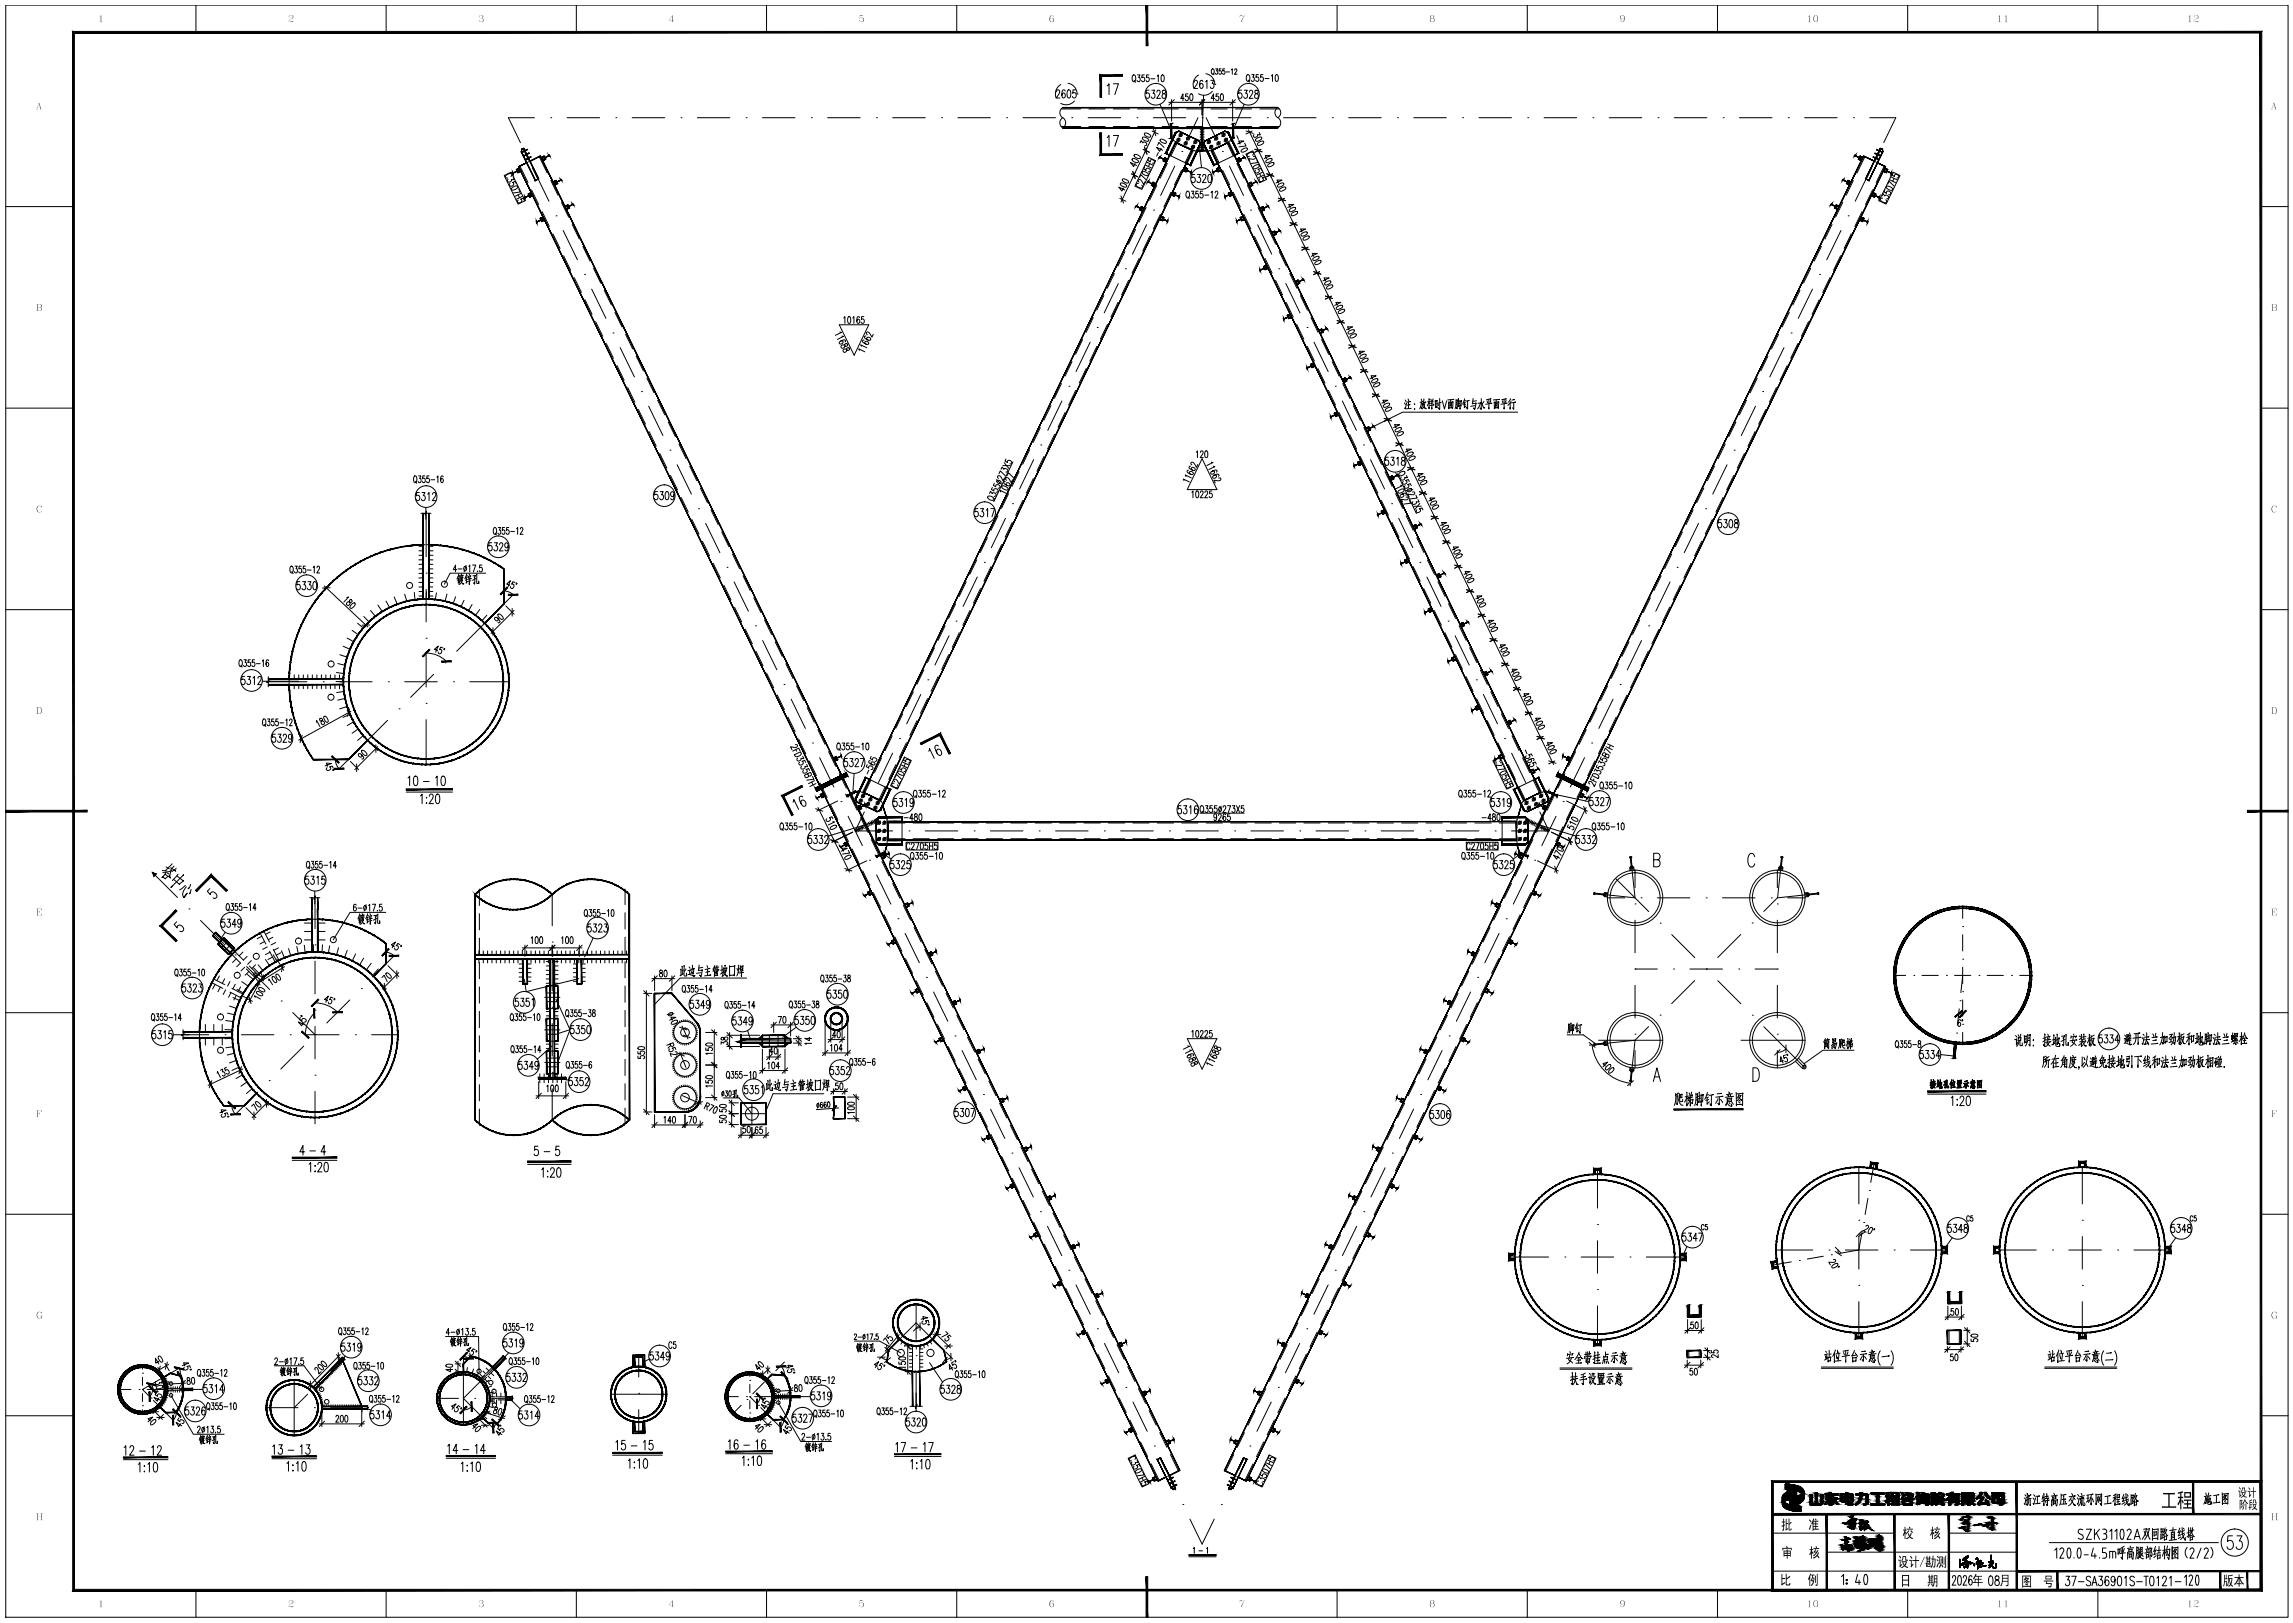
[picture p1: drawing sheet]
<svg xmlns="http://www.w3.org/2000/svg" width="845mm" height="598mm" viewBox="0 0 845 598" stroke-linecap="round" stroke-linejoin="round" font-family="sans-serif">
<!-- layer: 4 -->
<g fill="none" stroke="#000" stroke-width=".37">
<path d="M194.4 57.9h.1M196.9 43.4h-9.6l4.5 9.2M202.9 43.4h.1M208.9 43.4h12M226.9 43.4h.1M232.9 43.4h12M250.9 43.4h.1M256.9 43.4h12M274.9 43.4h.1M280.9 43.4h12M298.9 43.4h.1M304.9 43.4h12"/>
<path d="M322.9 43.4h.1M328.9 43.4h12M346.9 43.4h.1M352.9 43.4h12M370.9 43.4h.1M376.9 43.4h12M394.9 43.4h.1M400.9 43.4h12M418.9 43.4h.1M424.9 43.4h12M435.5 55.8h.1M441.4 43.4l-3.3 7"/>
<path d="M442.9 43.4h.1M444.4 43.4l3.4 7M448.9 43.4h12M450.4 55.8h.1M466.9 43.4h.1M472.9 43.4h12M490.9 43.4h.1M496.9 43.4h12M514.9 43.4h.1M520.9 43.4h12M538.9 43.4h.1M544.9 43.4h12"/>
<path d="M562.9 43.4h.1M568.9 43.4h12M586.9 43.4h.1M592.9 43.4h12M610.9 43.4h.1M616.9 43.4h12M634.9 43.4h.1M640.9 43.4h12M658.9 43.4h.1M664.9 43.4h12M682.9 43.4h.1M688.9 43.4h9.6l-4.4 9.2"/>
<path d="M691.5 57.9h.1M197 63.3l5.3 10.8M204.9 79.5h.1M425.1 77.4h.1M432.9 61.2l-5.2 10.8M453 61.2l5.2 10.8M460.8 77.4h.1M681 79.5h.1M688.8 63.3l-5.2 10.8M207.5 84.9l5.3 10.8M414.7 99h.1M422.5 82.8l-5.2 10.8"/>
<path d="M463.4 82.8l5.2 10.8M471.2 99h.1M678.3 84.9l-5.2 10.8M215.4 101.1h.1M218 106.5l5.3 10.8M412.1 104.5l-5.2 10.8M473.8 104.5l5.2 10.8M667.9 106.5l-5.3 10.8M670.5 101.1h.1M225.9 122.7h.1M228.5 128.1l5.3 10.8M401.7 126.1l-5.2 10.8"/>
<path d="M404.3 120.7h.1M481.6 120.7h.1M484.2 126.1l5.2 10.8M657.4 128.1l-5.3 10.8M660 122.7h.1M236.4 144.3h.1M239 149.7l5.3 10.8M391.3 147.7l-5.2 10.8M393.9 142.3h.1M492 142.3h.1M494.6 147.7l5.2 10.8M646.9 149.7l-5.3 10.8"/>
<path d="M649.5 144.3h.1M246.9 165.8h.1M249.5 171.2l5.3 10.8M380.9 169.4l-5.2 10.7M383.5 163.9h.1M502.4 163.9h.1M505 169.4l5.2 10.7M636.4 171.2l-5.3 10.8M639 165.8h.1M157 188.6v16.5M257.4 187.4h.1M260 192.8l5.3 10.8"/>
<path d="M370.5 191l-5.2 10.8M373.1 185.6h.1M512.8 185.6h.1M515.4 191l5.2 10.8M625.9 192.8l-5.3 10.8M628.5 187.4h.1M157 211.1h.1M157 217.1v12M267.9 209h.1M270.5 214.4l5.3 10.8M360.1 212.6l-5.2 10.8M362.7 207.2h.1"/>
<path d="M523.2 207.2h.1M525.8 212.6l5.2 10.8M615.4 214.4l-5.3 10.8M618 209h.1M157 235.1h.1M178.6 229.6l-10.3 10.3M278.4 230.6h.1M281 236l5.3 10.8M349.7 234.2l-5.2 10.8M352.3 228.8h.1M533.6 228.8h.1M536.2 234.2l5.2 10.8"/>
<path d="M604.9 236l-5.3 10.8M607.5 230.6h.1M98.7 251.2h14.4M119.1 251.2h.1M125.1 251.2h12M143.1 251.2h.1M149.1 251.2h12M157 259.1h.1M157 241.1v12M159.8 248.4l-8.5 8.5M164 244.2h.1M167.1 251.2h.1"/>
<path d="M173.1 251.2h14.4M288.9 252.2h.1M291.5 257.6l5.3 10.8M339.3 255.9l-5.2 10.8M341.9 250.5h.1M544 250.5h.1M546.6 255.9l5.2 10.8M594.4 257.6l-5.3 10.8M597 252.2h.1M142.8 265.4l-10.3 10.3M147 261.2h.1M157 265.1v16.6"/>
<path d="M299.4 273.7h.1M302 279.1l5.3 10.8M328.9 277.5l-5.2 10.8M331.5 272.1h.1M554.4 272.1h.1M557 277.5l5.2 10.8M583.9 279.1l-5.3 10.8M586.5 273.7h.1M309.9 295.3h.1M318.5 299.1l-3.4 7h13.8M321.1 293.7h.1M564.8 293.7h.1"/>
<path d="M567.4 299.1l3.3 7h-13.8M576 295.3h.1M312.5 300.7l5.3 10.8M320.4 316.9h.1M334.9 306.1h.1M340.9 306.1h12M358.9 306.1h.1M364.9 306.1h12M382.9 306.1h.1M388.9 306.1h12M406.9 306.1h.1M412.9 306.1h12"/>
<path d="M430.9 306.1h.1M436.9 306.1h12M454.9 306.1h.1M460.9 306.1h12M478.9 306.1h.1M484.9 306.1h12M502.9 306.1h.1M508.9 306.1h12M526.9 306.1h.1M532.9 306.1h12M550.9 306.1h.1M565.5 316.9h.1"/>
<path d="M573.4 300.7l-5.3 10.8M600.8 315.7l1.7 15.1-15-1.6M656.6 315.7l-1.6 15.1 15-1.6M57.2 322.5l8.2 8.1M69.6 334.9h.1M73.9 339.1l8.5 8.5M116.1 330.2v11.9M203.5 329.5v11.6M323 322.3l5.3 10.8M330.9 338.5h.1M555 338.5h.1M562.9 322.3l-5.3 10.8"/>
<path d="M592.3 330.8h6.4M595.2 323.6l12.3 12.3M602.5 333h.1M602.5 320.6v6.4M602.5 339v12M604.7 330.8h.1M610.7 330.8h12M628.7 330.8h.1M634.7 330.8h12M652.7 330.8h.1M654.9 333h.1M654.9 320.6v6.4"/>
<path d="M654.9 339v12M654.9 330.8l-5 5M658.7 330.8h6.4M723.2 334v4.4M86.6 351.8h.1M90.9 356.1l8.5 8.5M116.1 348.1h.1M116.1 354.1v12M142.2 355.1l-4.8 4.8M203.5 347.1h.1M203.5 353.1v12M333.5 343.9l5.3 10.8"/>
<path d="M552.4 343.9l-5.3 10.8M602.5 357h.1M602.5 357h8.2M611.8 340.1h.1M616 344.3l8.5 8.5M616.7 357h.1M622.7 357h12M628.7 357.1h.1M640.7 357h.1M641.4 344.3l-8.5 8.5M645.6 340.1h.1M646.7 357h8.2"/>
<path d="M654.9 357h.1M697.8 359.4h4.4M705.2 359.4h.1M708.2 359.4h6M717.2 359.4h.1M720.2 359.4h6M723.2 353.4h.1M723.2 341.4h.1M723.2 344.4v6M723.2 356.4v6M723.2 359.4l-.7 6.3M729.2 359.4h.1"/>
<path d="M732.2 359.4h6M741.2 359.4h.1M744.2 359.4h4.4M103.6 368.8h.1M107.9 373l8.2 8.2M116.1 372.1h.1M116.1 378.1v12M128.9 368.4l-8.5 8.5M133.1 364.2h.1M200.7 367.4h5.6M200.7 379.4h5.6M203.5 371.1h.1"/>
<path d="M203.5 377.1v12M341.4 360.1h.1M344 365.5l5.2 10.8M541.9 365.5l-5.3 10.8M544.5 360.1h.1M602.5 363v12M607.5 378.2l-5.1 5.1M611.7 374h.1M624.4 361.3l-8.5 8.5M633 361.3l8.5 8.5M645.7 374h.1M649.9 378.3l14.8 14.7"/>
<path d="M654.9 363v12M721.9 371.7l-.6 5.9M722.2 368.7h.1M723.2 377.4h.1M723.2 365.4h.1M723.2 368.4v6M67.3 381.2h9.6M82.9 381.2h.1M88.9 381.2h12M99.2 398.1h.1M106.9 381.2h.1M111.9 385.4l-8.5 8.5"/>
<path d="M112.9 381.2h12M116.1 396.1h.1M116.2 381.1h.1M130.9 381.2h.1M136.9 381.2h9.7M200.7 391.4h5.6M203.5 395.1h.1M273 383.5h18.3M351.9 381.7h.1M354.5 387.1l5.2 10.7M531.4 387.1l-5.3 10.7M534 381.7h.1"/>
<path d="M589 383.3h23.6M602.5 381h.1M602.5 387v6.5M602.5 383.3l-1.7 15.1M602.5 383.3l-15 1.6M641.5 383.3h23.6M654.9 381h.1M654.9 387v6.5M720.7 383.6l-.7 6.3M721 380.6h.1M723.2 380.4v4.4M95 402.4l-4.9 4.8"/>
<path d="M116.1 402.1v12M203.5 401.1v11.5M362.4 403.2h.1M365 408.6l5.2 10.8M520.9 408.6l-5.3 10.8M523.5 403.2h.1M372.9 424.8h.1M375.5 430.2l5.2 10.8M510.4 430.2l-5.3 10.8M513 424.8h.1M588.6 430.6v14.5M684.9 430v13.6"/>
<path d="M767.3 430v13.6M383.4 446.4h.1M386 451.8l5.2 10.8M499.9 451.8l-5.3 10.8M502.5 446.4h.1M588.6 451.1h.1M588.6 457.1v12M684.9 449.6h.1M684.9 455.6v12M767.3 449.6h.1M767.3 455.6v12M393.8 468h.1"/>
<path d="M396.5 473.4l5.2 10.8M489.4 473.4l-5.3 10.8M492 468h.1M556.1 463.1h14.5M576.6 463.1h.1M582.6 463.1h12M588.6 475.1h.1M600.6 463.1h.1M606.6 463.1h14.6M654.4 460.5h13.6M673.9 460.5h.1M680 460.5h12"/>
<path d="M684.9 473.6h.1M684.9 479.6v13.5M697.9 460.5h.1M704 460.5h13.5M736.8 460.5h13.5M756.3 460.5h.1M762.3 460.5h12M767.3 473.6h.1M767.3 479.6v13.5M780.3 460.5h.1M786.3 460.5h13.5M186 499.9l-15.2 15.3 6.8 6.9"/>
<path d="M235.4 499.3v8M337.6 499.4h.1M337.6 480.5v13M347.1 496.9l-9.5-9.5-9.6 9.5M404.3 489.6h.1M407 495l5.2 10.8M478.9 495l-5.3 10.8M481.5 489.6h.1M588.6 481.1v14.6M98.2 518.6h11.6M108.4 508.4v20.4M113.3 513.7l-4.9 4.9"/>
<path d="M115.8 518.6h.1M117.6 509.4h.1M121.8 518.6h11.6M126.8 500.2l-5 5M161.1 515.2h7.9M170.8 505.5v19.4M174.9 515.2h.1M181 515.2h7.8M225.1 513.7h20.4M235.4 513.4h.1M235.4 519.3v8.1M337.6 505.5v12.9"/>
<path d="M414.8 511.2h.1M417.5 516.6l5.2 10.7M468.4 516.6l-5.3 10.7M471 511.2h.1M425.3 532.7h.1M428 538.1l5.2 10.8M457.9 538.1l-5.3 10.8M460.5 532.7h.1M435.8 554.3h.1M438.5 559.7l4.4 9.2 4.5-9.2M450 554.3h.1"/>
</g>
<!-- layer: 0 -->
<g fill="none" stroke="#000" stroke-width=".37">
<path d="M2.1 1.9h841v593.9h-841zM72.2 1.9v10M142.3 1.9v10M212.4 1.9v10M282.4 1.9v10M352.5 1.9v10M492.7 1.9v10M562.8 1.9v10M632.8 1.9v10M702.9 1.9v10M773 1.9v10M389.3 33.8l.1-.4a.66 .66 0 0 1 .9-.1 .66 .66 0 0 1 .1 .9l-1.2 1.9h1.4"/>
<path d="M391.6 39.6a2.19 2.19 0 0 0 0 3.8M392.5 33.5l-.6-.4a1.92 1.92 0 0 0 .1 3 .88 .88 0 0 0 .5-1 .88 .88 0 0 0-.9-.7l-.3 .7M393.5 33.3l.5-.2a2.17 2.17 0 0 1 0 3h-.2a2.48 2.48 0 0 1-.3-2.8zM396.4 33.1h-1v1.1a.91 .91 0 0 1 1.2 .9 .91 .91 0 0 1-1.2 .9l-.2-.5M408 31.6l.6-.7v4M410.3 30.9h1.8l-1.3 4M417.5 27.7l.1-.1a1.33 1.33 0 0 1 .9 1.3 1.33 1.33 0 0 1-.9 1.2 1.88 1.88 0 0 1-.1-2.4zM417.9 29.6l.5 .7M419.1 27.6h1l-.5 1a.69 .69 0 0 1 .6 1 .69 .69 0 0 1-1.2 0M421.6 27.6h-.8l-.1 1.1a.71 .71 0 0 1 1.1 .6 .71 .71 0 0 1-1.1 .6l-.1-.3M423.3 27.6h-.8l-.1 1.1a.71 .71 0 0 1 1.1 .6 .71 .71 0 0 1-1.1 .6l-.1-.3M423.4 33.2h-1l-.1 1.3a.94 .94 0 0 1 1.4 .6 .94 .94 0 0 1-1 1.1l-.5-.5"/>
<path d="M424.1 29h1.5M424.4 33.2h1.1l-.6 1.2a.89 .89 0 0 1 .7 1.1 .89 .89 0 0 1-1.2 .6l-.2-.4M426.3 34l.1-.5a.66 .66 0 0 1 .9-.1 .66 .66 0 0 1 .1 1l-1.2 1.8h1.4M426.4 28.1l.4-.5v2.5M427.4 38.4l4.1 9.6M428.1 27.7h.6l.2 .4v1.5l-.4 .5-.6-.5zM428.4 33.4v.8a1.11 1.11 0 0 1 1.1 .8 1.11 1.11 0 0 1-.4 1.2 .94 .94 0 0 1-1-.9 .94 .94 0 0 1 1.1-.9l.3-.4-.1-.6zM430.7 37.7h24.5M431.7 36.7v7.9M432.7 36.7l-2 2M436.3 36.2h-1.2l.8-1.6v2.5M437.7 34.6h-.8l-.1 1a.71 .71 0 0 1 1.1 .6 .71 .71 0 0 1-1.1 .7l-.1-.3"/>
<path d="M438.6 34.7h.7l.2 .4v1.5l-.4 .5-.6-.5zM440 30.3l.1-.4a.65 .65 0 0 1 1-.1 .65 .65 0 0 1 0 .9l-1.2 1.9h1.4M442.9 36.7v5.7M443.2 30l-.6-.4a1.91 1.91 0 0 0 .1 3 .88 .88 0 0 0 .6-1 .88 .88 0 0 0-1-.7l-.3 .7M443.5 35.1l-.6 15.6M443.9 36.7l-2 2M444.2 30.2l.5-.6v3M446.1 29.6h1.1l-.6 1.1a.9 .9 0 0 1 .7 1.2 .9 .9 0 0 1-1.2 .5l-.2-.4M446.6 25.5l.1-.1a1.07 1.07 0 0 1 .7 1 1.07 1.07 0 0 1-.7 1 1.51 1.51 0 0 1-.1-1.9zM446.9 27l.4 .6M447.6 36.2h-1.3l.8-1.6v2.5M447.9 25.4h.8l-.4 .7a.56 .56 0 0 1 .5 .8 .56 .56 0 0 1-1 .1"/>
<path d="M449 34.6h-.9v.9a.73 .73 0 0 1 1 .8 .73 .73 0 0 1-1 .6l-.1-.3M449.9 34.7l.4-.1a1.61 1.61 0 0 1-.1 2.5l-.6-1.1zM449.9 25.4h-.6v.7a.59 .59 0 0 1 .8 .6 .59 .59 0 0 1-.9 .5l-.1-.2M451.3 25.4h-.7v.7a.59 .59 0 0 1 .8 .6 .59 .59 0 0 1-.9 .5v-.2M451.9 26.5h1.2M453.7 25.7l.4-.3v2M454.2 36.7v7.9M454.9 25.8l.1-.3a.44 .44 0 0 1 .6 0 .44 .44 0 0 1 .1 .6l-.8 1.3h.9M455.2 36.7l-2 2M457.5 33.2h-1v1.2a.91 .91 0 0 1 1.2 .8 .91 .91 0 0 1-1.2 .9l-.2-.4M458.4 38.4l-4 9.6M458.5 33.2h1.1l-.6 1.2a.89 .89 0 0 1 .7 1.1 .89 .89 0 0 1-1.2 .6l-.2-.4"/>
<path d="M459.5 27.6l.2-.1a1.33 1.33 0 0 1 .9 1.2 1.33 1.33 0 0 1-.9 1.3 1.86 1.86 0 0 1-.2-2.4zM460 29.5l.5 .7M460.4 34l.1-.5a.66 .66 0 0 1 .9-.1 .66 .66 0 0 1 .1 1l-1.2 1.8h1.4M461.2 27.5h.9l-.5 .9a.7 .7 0 0 1 .6 1.1 .7 .7 0 0 1-1.2 0M462.5 33.4v.8a1.11 1.11 0 0 1 1.1 .8 1.11 1.11 0 0 1-.4 1.2 .94 .94 0 0 1-1-1 .94 .94 0 0 1 1.1-.8l.3-.4-.1-.6zM463.7 27.5h-.8v.9a.73 .73 0 0 1 1 .8 .73 .73 0 0 1-1.1 .6l-.1-.3M465.4 27.5h-.9v.9a.73 .73 0 0 1 1.1 .8 .73 .73 0 0 1-1.1 .6l-.1-.3M466.1 28.9h1.5M468.5 28l.4-.5v2.5M470.1 27.6l.4-.1 .5 .5v1.5l-.5 .5-.6-.5zM470.5 39.9l.3-.3a2.19 2.19 0 0 1 0 3.8 2.18 2.18 0 0 1-.3-3.5zM199.4 58.1l.6 1.1"/>
<path d="M391.2 43.6l.4-.3a2.18 2.18 0 0 1 0 3.8 2.19 2.19 0 0 1-.4-3.5zM408 50.7l.6-.8v4M410.3 49.9h1.8l-1.3 4M417.2 58.5l.6-.1 .9 .3 .8 .9a1.49 1.49 0 0 1-2.3-1.1zM417.9 57l.6-.1 .9 .3 .8 .9a1.49 1.49 0 0 1-2.3-1.1zM420.1 52.6l.4-.8 .6 .8a.7 .7 0 0 1 1.2-.1 .7 .7 0 0 1-.5 1.1M421 50.7l.6-.2 .9 .3 .8 .7v.3a1.51 1.51 0 0 1-2.3-1.1zM421.3 55l2.2 1.1M421.7 54.1l.9 2.7M421.7 49.1l.6-.1 .9 .3 .8 .7-.1 .4a1.61 1.61 0 0 1-2.2-1.3zM422.6 59.8l2.2 1.1M422.6 54.6l-5.2 10.8"/>
<path d="M423.2 58l2.6 1.2-5 10.6-2.6-1.2zM423.3 58.4l-.4 .7 .9 .5a.7 .7 0 0 1 1-.7 .7 .7 0 0 1 .1 1.3l-.2-.1M424.5 48.3l2.3 1.1M424.9 47.4l1 2.6M425.9 47.8l-4.2 8.6M426.5 53.5l.5-1 1.9 1.8M426.8 56.2l-.6 1.3M427.5 51.4l.6-.1 .9 .3 .8 .6-.1 .5a1.61 1.61 0 0 1-2.2-1.3zM427.8 54.6l-.5 1.2-1.1-1.5 2.2 1.1M430.3 58.7l-.6 1.1M430.8 56.7l.4 .2M431 56.3l.3 .2"/>
<path d="M431.2 56l.3 .1M431.4 55.6l.3 .2M431.4 47.1v.4M431.5 55.3l.4 .1M431.7 47.1v3.8M431.7 54.9l.3 .2M431.8 47.1v.4M431.9 54.5l.3 .2M432.1 54.2l.3 .1M432.2 47.1v.4M432.2 53.8l.4 .2M432.4 53.5l.3 .1"/>
<path d="M432.6 53.1l.3 .2M432.6 47.1v.4M432.8 52.7l.3 .2M432.9 52.4l.3 .1M433 47.1v.4M433.4 47.1v.4M433.8 47.1v.4M434.2 47.1v.4M434.6 47.1v.4M435 47.1v.4M435.4 47.1v.4M435.8 47.1v.4"/>
<path d="M436.2 47.1v.4M436.6 47.1v.4M437 47.1v.4M437.3 59.8l.3 .2M437.4 47.1v.4M437.5 59.5l.3 .1M437.7 59.1l.3 .1M437.8 47.1v.4M437.8 58.7l.3 .2M438 58.4l.3 .1M438.2 58l.3 .2M438.2 47.1v.4"/>
<path d="M438.4 57.7l.3 .1M438.5 57.3l.3 .1M438.6 47.1v.4M438.7 56.9l.3 .2M438.9 56.6l.3 .1M439 47.1v.4M439.1 56.2l.3 .2M439.2 55.8l.3 .2M439.4 47.1v.4M439.4 55.5l.3 .1M439.8 47.1v.4M440.2 47.1v.4"/>
<path d="M440.6 47.1v.4M441 47.1v.4M441.4 47.1v.4M441.8 47.1v.4M442 55.1l.7 6.7M442.2 47.1v.4M442.3 47.8h.5M442.3 48.3h.5M442.3 48.9h.5M442.3 49.6h.5M442.3 50.1h.5M442.3 50.8h.5"/>
<path d="M442.3 51.4h.5M442.3 51.9h.5M442.3 52.6h.5M442.3 53.1h.5M442.3 53.7h.5M442.3 54.4h.5M442.3 54.9h.5M442.3 47.1h.5M442.6 47.1v.4M443 47.1v.4M443.1 47.8h.5M443.1 48.3h.5"/>
<path d="M443.1 48.9h.5M443.1 49.6h.5M443.1 50.1h.5M443.1 50.8h.5M443.1 51.4h.5M443.1 51.9h.5M443.1 52.6h.5M443.1 53.1h.5M443.1 53.7h.5M443.1 54.4h.5M443.1 54.9h.5M443.1 47.1h.5"/>
<path d="M443.4 47.1v.4M443.8 47.1v.4M444.2 47.1v.4M444.6 47.1v.4M445 47.1v.4M445.4 47.1v.4M445.8 47.1v.4M446.2 47.1v.4M446.5 55.5l-.3 .1M446.6 47.1v.4M446.6 55.8l-.3 .2M446.8 56.2l-.3 .2"/>
<path d="M447 47.1v.4M447 56.6l-.3 .1M447.2 56.9l-.4 .2M447.3 57.3l-.3 .1M447.4 47.1v.4M447.5 57.7l-.3 .1M447.7 58l-.3 .2M447.8 47.1v.4M447.9 58.4l-.4 .1M448 58.7l-.3 .2M448.2 47.1v.4M448.2 59.1l-.3 .1"/>
<path d="M448.4 59.5l-.3 .1M448.5 59.8l-.3 .2M448.6 47.1v.4M449 47.1v.4M449.4 47.1v.4M449.8 47.1v.4M450.2 47.1v.4M450.6 47.1v.4M451 47.1v.4M451.4 47.1v.4M451.8 47.1v.4M452.2 47.1v.4"/>
<path d="M452.6 47.1v.4M452.9 52.4l-.3 .1M453 47.1v.4M453.1 52.7l-.3 .2M453.3 53.1l-.3 .2M453.4 47.1v.4M453.5 53.5l-.4 .1M453.6 53.8l-.3 .2M453.8 47.1v.4M453.8 54.2l-.3 .1M454 54.5l-.3 .2M454.2 54.9l-.4 .2"/>
<path d="M454.2 47.1v3.8M454.3 55.3l-.3 .1M454.5 55.6l-.3 .2M454.7 56l-.3 .1M454.9 56.3l-.4 .2M455 56.7l-.3 .2M455.6 58.7l.5 1.1M455.7 50l.7 1.3M456 53l2.3-1-1.9-.1 .5 1.2M457.6 55.2l1.4-.7 .6 .2a1.5 1.5 0 0 1-2.3 1.1zM458.6 52.7l.5 1.1-2.6 .3M459.1 56.8l2.5-1.2 5.1 10.5-2.6 1.3z"/>
<path d="M459.1 48.2l2.7 1M460 47.8l4.1 8.6M461.3 48.3l-2.2 1.1M461.5 57.2a.66 .66 0 0 0 .2-1 .66 .66 0 0 0-1 0l-.6 .3a.66 .66 0 0 0-.6 .7 .66 .66 0 0 0 .9 .5M461.8 57.7l.4-.1a.56 .56 0 0 1 .4 .7 .56 .56 0 0 1-.7 .4l-1.8-.3 .4 1.1M462.4 55l2.6 .9M462.9 51.2l1.3-.7 .7 .2a1.5 1.5 0 0 1-2.3 1.1zM463 58.8l.5 1.1-2.6 .3M463.3 54.6l9.5 19.8M463.6 52.7l1.4-.7 .6 .2a1.5 1.5 0 0 1-2.3 1.1zM464 48.9l.4 .8-1.1-.1a.7 .7 0 0 1-.6 1.1 .7 .7 0 0 1-.6-1.1M464.6 55l-2.3 1.1"/>
<path d="M465.8 58.4l2.3-1.1h-1.9l.5 1.1M466.6 59.1l1.4-.7 .7 .1a1.5 1.5 0 0 1-2.3 1.1zM470.8 43.3a2.19 2.19 0 0 1 0 3.8M686.5 58.1l-.6 1.1M2.1 76.1h25M185.8 64.7l2.5-1.3 5.2 10.6-2.6 1.2zM187.9 67.6l-.2 .2a.71 .71 0 0 0 1.1 .7 .71 .71 0 0 0 0-1.3l1-.4 .4 .8M188.3 65a.67 .67 0 0 0 .1-1 .67 .67 0 0 0-1 .1l-.5 .2a.67 .67 0 0 0-.7 .8 .67 .67 0 0 0 .9 .5M188.7 69.2l1.4-.7 .7 .3-.3 .6-1.4 .7-.7-.4zM189.1 65.4l.4 .8-1.1-.1a.7 .7 0 0 1-.6 1.1 .7 .7 0 0 1-.6-1.1M190.9 71.8l.5 1M190.9 73.7l-.2 .2a.71 .71 0 0 0 1.1 .7 .71 .71 0 0 0 0-1.2l1-.4 .4 .7"/>
<path d="M191.2 69.7l.5 1-2.6 .4M191.4 62l.6 1.1M192 71.3l-2.3 1.1M192.5 72.3l-2.3 1.1M195.8 71l.5 1.1M200.2 79.9l.5 1.2M203.8 67.1l.5 1.1M208.2 76.1l.5 1.1M412.6 73.1l2.2 1M412.9 67.6a1.61 1.61 0 0 1 2.2 1.2l-.6 .2-.9-.4-.8-.6zM413 72.2l1 2.6M413.6 66.1a1.61 1.61 0 0 1 2.2 1.2l-.6 .2-.9-.4-.8-.6z"/>
<path d="M413.9 69.3l-.5 1.1-1.2-1.5 2.3 1.1M416.9 64.1l2.3 1M417.4 63.1l.9 2.7M418.3 60.2l-.6 1.2-1.1-1.5 2.2 1.1M418.3 63.6l-5.2 10.8M419.5 67.6a.66 .66 0 0 0-.9 .5 .66 .66 0 0 0 .6 .8l.6 .3a.66 .66 0 0 0 1 0 .66 .66 0 0 0-.1-1M419.9 65.4l.5-1 1.9 1.8M420.9 63.3a1.61 1.61 0 0 1 2.2 1.2l-.6 .2-.9-.3-.8-.7zM421.6 76.7l-.5 1.1M421.8 61.5l-.4 .8 .9 .4a.73 .73 0 0 1 1-.6 .73 .73 0 0 1 .1 1.2h-.3M421.9 67l-.5 1-.9-1.6a.55 .55 0 0 0-1-.2 .55 .55 0 0 0 .2 .9M422.1 60.8l2.2 1.1"/>
<path d="M423.7 60.3l-.5 1M426 67.7l-.6 1.1M427.8 79.7l-.6 1.1M432.1 70.7l-.5 1.1M436.4 61.6l-.5 1.2M437.3 70.6l.2-.2a1.35 1.35 0 0 1 .9 1.3 1.35 1.35 0 0 1-.9 1.3 1.82 1.82 0 0 1-.2-2.4zM437.7 72.5l.5 .7M439 70.4h.9l-.5 1a.7 .7 0 0 1 .6 1 .7 .7 0 0 1-1.2 .1M440.2 64.3h-1l-.1 1.3a.94 .94 0 0 1 1.5 .5 .94 .94 0 0 1-1.1 1.2l-.5-.6M441.2 64.3h1.1l-.6 1.1a.85 .85 0 0 1 .7 1.2 .85 .85 0 0 1-1.3 .4l-.1-.3M441.5 70.4h-.8v1a.73 .73 0 0 1 1 .7 .73 .73 0 0 1-1.1 .6l-.1-.2M443.1 65l.1-.4a.66 .66 0 0 1 1-.1 .66 .66 0 0 1 0 .9l-1.2 1.9h1.4"/>
<path d="M443.2 70.4h-.9l-.1 1.1a.71 .71 0 0 1 1.1 .6 .71 .71 0 0 1-1.1 .6v-.2M443.9 71.9h1.5M445.3 64.4l.5-.1a2.14 2.14 0 0 1 0 3h-.2a2.47 2.47 0 0 1-.3-2.9zM446.2 70.9l.5-.5v2.6M447.7 71.1l.1-.4a.55 .55 0 0 1 .8-.1 .55 .55 0 0 1 .1 .8l-1 1.6h1.1M449.4 61.6l.6 1.2M453.8 70.7l.5 1.1M458.1 79.7l.5 1.1M459.9 67.7l.6 1.1M462 61.3l1.4-.7 .6 .4-.2 .5-1.4 .7-.6-.2zM462.6 62.7l-.1 .2a.71 .71 0 0 0 1 .7 .71 .71 0 0 0 0-1.2l1-.4 .4 .8M464.1 63.9l.6 1.1"/>
<path d="M464.2 65.9l-.2 .2a.71 .71 0 0 0 1 .7 .71 .71 0 0 0 .1-1.2l.9-.4 .4 .7M464.2 76.7l.6 1.1M465.2 63.4l-2.2 1.1M465.7 64.5l-2.2 1.1M466.7 64l2.7 .9M467.4 60.6l1.4-.7 .6 .1a1.49 1.49 0 0 1-2.3 1.1zM468.9 64.1l-2.2 1M470.2 67.4l2.2-1-1.9-.1 .6 1.2M471 68.1l1.4-.7 .6 .2a1.5 1.5 0 0 1-2.3 1zM471 73l2.7 1M471.7 69.6l1.4-.7 .6 .2a1.5 1.5 0 0 1-2.3 1zM471.9 72.6l5.2 10.8"/>
<path d="M473.3 73.1l-2.3 1M474.5 76.5l2.2-1.1-1.8-.1 .5 1.2M475.3 77.1l1.4-.7h.4l.3 .3-.3 .6-1.4 .7-.6-.2zM476 78.6l1.4-.7 .7 .3-.2 .6-1.4 .7-.7-.2zM677.7 76.1l-.5 1.1M682.1 67.1l-.6 1.1M685.7 79.9l-.5 1.2M690.1 71l-.6 1.1M693.5 72.2l.4-.8 .6 .8a.7 .7 0 0 1 1.2-.1 .7 .7 0 0 1-.5 1.1M693.7 73l-.7 .2a1.34 1.34 0 0 0 .7 1.3 1.34 1.34 0 0 0 1.5-.3l-.3-.6M694.5 62l-.6 1.1M694.5 69.9l-.3 .8 .9 .5a.71 .71 0 0 1 1-.7 .71 .71 0 0 1 .1 1.2h-.3"/>
<path d="M695.1 68.7a1.61 1.61 0 0 1 2.2 1.3l-.6 .1-.9-.3-.8-.6zM695.6 67.8l.5-1 1.9 1.8M696.3 66.3l2.3 1.1M696.8 65.2l2.3 1.1M697.5 63.4l2.6 1.3-5.1 10.5-2.6-1.2zM697.5 63.8l-.3 .7 .8 .4a.73 .73 0 0 1 1.1-.5 .73 .73 0 0 1 .1 1.2h-.3M697.9 65.7l-.5 1.1M833.1 76.1h10M466.8 97.7l.5 1.1M468.6 85.7l.5 1.1M475.4 82l2.6 1M476.3 81.6l18.2 37.9"/>
<path d="M477.6 82.1l-2.3 1.1M478.8 85.5l2.3-1.1-1.9-.1 .5 1.2M479.6 86.1l1.4-.7 .6 .2a1.48 1.48 0 0 1-2.2 1.1zM479.7 91.1l2.7 .9M480.4 87.6l1.4-.7 .6 .3-.2 .6-1.4 .7-.6-.2zM481.9 91.1l-2.2 1.1M483.2 94.5l2.2-1.1h-1.9l.6 1.1M484 95.1l1.4-.7 .6 .2a1.61 1.61 0 0 1-2.2 1.2zM484.7 96.6l1.4-.7 .6 .2a1.61 1.61 0 0 1-2.2 1.2zM475.4 115.7l.6 1.1M477.2 103.7l.6 1.2M484 100.1l2.7 .9"/>
<path d="M486.3 100.1l-2.3 1.1M487.5 103.5l2.2-1.1h-1.8l.5 1.1M488.3 104.1l1.4-.7 .7 .4-.3 .5-1.4 .7-.6-.2zM488.4 109.1l2.6 .9M489 105.6l1.4-.7 .7 .4-.2 .5-1.4 .7-.7-.2zM490.6 109.1l-2.3 1.1M491.8 112.5l2.3-1.1h-1.9l.5 1.1M492.6 113.1l1.4-.6 .6 .1a1.49 1.49 0 0 1-2.2 1.1zM492.7 118.1l2.7 .9M493.4 114.6l1.3-.6 .5-.1 .2 .4-.2 .6-1.4 .6-.6-.1zM493.6 117.6l31.2 64.9M494.9 118.1l-2.2 1.1"/>
<path d="M484.1 133.7l.5 1.2M485.9 121.8l.6 1.1M494.6 139.8l.5 1.1M496.1 121.5l2.3-1.1h-1.9l.6 1.1M497 122.1l1.4-.6 .6 .1a1.5 1.5 0 0 1-2.3 1.1zM497 127.1l2.7 .9M497.7 123.6l1.4-.6 .6 .1a1.5 1.5 0 0 1-2.3 1.1zM499.3 127.1l-2.3 1.1M500.5 130.5l2.2-1.1h-1.8l.5 1.1M501.3 131.1l1.4-.6 .7 .3-.3 .6-1.4 .6-.6-.1zM501.4 136.1l2.6 1M502 132.7l1.4-.7 .7 .3-.2 .6-1.4 .6-.7-.1z"/>
<path d="M503.6 136.1l-2.3 1.1M504.8 139.5l2.3-1-1.9-.1 .5 1.2M2.1 150.4h25M492.8 151.8l.5 1.1M503.2 157.8l.6 1.1M505.6 140.2l1.4-.7 .6 .2a1.49 1.49 0 0 1-2.2 1zM505.7 145.1l2.7 1M506.3 141.7l1.4-.7 .7 .3a1.6 1.6 0 0 1-2.3 .9zM507.9 145.2l-2.2 1M509.1 148.5l2.3-1-1.9-.1 .6 1.2M510 149.2l1.4-.7 .6 .2a1.5 1.5 0 0 1-2.3 1.1zM510 154.1l2.7 1"/>
<path d="M510.7 150.7l1.4-.7 .6 .2a1.5 1.5 0 0 1-2.3 1.1zM512.3 154.2l-2.3 1.1M513.5 157.6l2.2-1.1-1.8-.1 .5 1.2M514.3 158.2l1.4-.7 .7 .3-.3 .6-1.4 .7-.6-.2zM515 159.7l1.4-.7 .6 .2a1.5 1.5 0 0 1-2.2 1.1zM517.5 148.4l.3 .6M517.8 147.4l.3 .6M518.3 148.4l-.5 2.3-.3-.4M518.8 147l.2 .7M519 148.1v2.4M519.5 149.1l-1.1 .2M519.5 148h.2l-1.3 .1"/>
<path d="M519.7 150.5h.3l-1.8 .1M521.2 148.7v.3zM521.2 150.5v.3zM523.7 147l.2 .7M523.7 148.8l.6-.1-.5 1.7-.2-.3 .3 .2M523.8 148.1l-.7 2.5M524.2 148h.2l-1.2 .2M524.4 148.8l.7 1.7 .4 .1-.4-.3M524.7 146.9l-.4 2.3M525 148.3l-.2 1.2-.8 1.2M525.1 148.2h.3l-.8 .1M526.5 146.9l.1 3.7v-.6"/>
<path d="M526.6 148l-.7 1.5M526.6 148.4l.3 .4M527 147.9l-1 .1M527.2 147.1l.2 .6M527.6 148v2.7v-.4M528 147l-.3 .9M528.1 148.5l-.9 .2M528.1 149.2h.3l-1.5 .2M528.2 147.8l-1.1 .2M528.8 147.5l.1 2.7v-.2l.5-.1 .1 .3 .1-2.5-.7 .1M529.3 148.8h-.4M529.9 148.8l.1 .7"/>
<path d="M530.4 146.8l.1 4-.5-.5 .5 .5M531.1 148.3l-1.4 .3M531.5 147.7l.7 3 .8-3M533.7 148.1l.1 2.5v-.3l1.3-.1h-.2M533.7 148.3l1.7-.2-.1 2.4-.2-.3M534.2 148.3v1.9M534.5 147.3l-.1 .9M534.5 149.5h-.2M534.5 148.8l-.3 .1M534.8 148.2v2M535.4 147.2h.3l-2.3 .1M536.5 147.2v2.2l-.4 1.2"/>
<path d="M536.5 147.5l.5-.1-.1 3.1-.2-.3 .2 .3M536.8 148.3l-.2 .1M536.8 149l-.3 .1M537.4 146.9l.1 1.8M537.4 148.7l-.3 1.1 .6-.3M537.6 149.2l.1 .6M537.7 147.9l-.6 .2M537.8 148.6l-.7 .2M537.9 147.5l.1 3.2v-.4M538 147.8l.6-.1-.3 1.9-.2-.3 .2 .2M539.6 148.4l-.1 1.8 .7-.7M539.7 146.9l-.8 2"/>
<path d="M540 148.3l-.7 .1M540 147.6l-.5 .1M540.1 148.9l-.9 .3M540.7 147.8v2.9l-.3-.6 .3 .5M541.1 147.6h.3l-1.2 .2M542.8 146.8l-.3 2 1.4-.3-.5 2.3-.4-.5 .4 .5M543.4 149.5l-1.5 .2M544 147.7l-1.3 .2M544.6 148.6l1-.2-1.2 2.2M545.8 146.9v3.9l-.4-.5 .4 .4M545.8 148.2l.9 2.1h.4l-.4-.1M546.5 149.9l.2 .3"/>
<path d="M546.8 147.8l-.7 1M547.9 147.7l.2 .7M548.6 147.1v3.6v-.5M549.2 147h.2l-1.6 .2M549.3 147.4l-.3 1M549.5 148.6l.2-.1-2.3 .4M550.5 148.1l.2 2.5-.1-.3 1.3-.1h-.2M550.6 148.3l1.7-.2-.2 2.4-.2-.3M551.1 148.3v1.9M551.3 147.3l-.1 .9M551.3 149.5h-.2M551.3 148.8l-.2 .1"/>
<path d="M551.7 148.2l-.1 2M552.2 147.2h.3l-2.2 .1M553.5 147.7l.2 .7M554.2 147.1v3.6v-.5M554.8 147h.2l-1.6 .2M554.9 147.4l-.3 1M555.1 148.6l.2-.1-2.3 .4M556.5 148.5v2.3v-.6M556.6 146.9l-.8 1.3M556.8 147.8l-1.2 1.6M557.8 148.3v2.5l-.5-.6M557.8 147.2h.3l-1 .2"/>
<path d="M558.2 148.2h.2l-1.6 .2M559.2 151.8h-42.4l-10.9 5.4M833.1 150.4h10M152.7 175.5l.1-.2a1.38 1.38 0 0 1 .8 1.3 1.38 1.38 0 0 1-.8 1.2 1.9 1.9 0 0 1-.1-2.3zM153.1 177.4l.4 .7M154.2 175.3h.9l-.5 1a.7 .7 0 0 1 .5 .9 .7 .7 0 0 1-.9 .4l-.1-.2M156.5 175.3h-.7v1a.75 .75 0 0 1 .9 .7 .75 .75 0 0 1-.9 .7l-.2-.3M158.1 175.3h-.8v1a.75 .75 0 0 1 1 .7 .75 .75 0 0 1-1 .7l-.1-.3M158.8 176.8h1.4M161 175.8l.4-.5v2.5M163.3 175.7l-.5-.4a1.69 1.69 0 0 0 .1 2.5 .73 .73 0 0 0 .5-.8 .73 .73 0 0 0-.8-.6l-.2 .6M365.7 179.6l-.4 .7 .9 .6a.71 .71 0 0 1 1-.8 .71 .71 0 0 1 .1 1.3h-.2"/>
<path d="M366.4 178.1l-.4 .7 .9 .6a.71 .71 0 0 1 1.1-.8 .71 .71 0 0 1 0 1.3h-.2M367.2 176.7l1.8 1.7M367.4 177.1a.91 .91 0 0 1 1 0 .91 .91 0 0 1 .4 .9 .91 .91 0 0 1-1 0 .91 .91 0 0 1-.4-.9zM368.1 174.5l.5-1 1.9 1.8M368.9 172.9l.4-.8 .6 .8a.69 .69 0 0 1 1.2-.1 .69 .69 0 0 1-.5 1.1M369.2 179.1l.6-.1 .9 .3 .8 .9a1.51 1.51 0 0 1-2.3-1.1zM369.5 171.5l2.8 .1M370 170.5l1.8 2.1M370.1 176.1l-.5 1-1-1.5a.55 .55 0 0 0-.9-.3 .55 .55 0 0 0 .2 .9M370.4 177.4l-.4 .2a1.56 1.56 0 0 0 2.2 1.1 .74 .74 0 0 0-.6-.8 .74 .74 0 0 0-.9 .5l.5 .5M370.7 169.1l-.4 .8 .9 .5a.71 .71 0 0 1 1.1-.7 .71 .71 0 0 1 0 1.2h-.2M371.1 175.2l.5-1 1.9 1.8"/>
<path d="M373.1 176.8l-.5 1-1-1.5a.56 .56 0 0 0-.9-.3 .56 .56 0 0 0 .2 .9M373.2 170.2l-7 14.6M501.4 169.8l.5 1.1M511.6 168.5h-1.1v1.2a.93 .93 0 0 1 1.4 .6 .93 .93 0 0 1-1 1.2l-.6-.6M511.9 175.9l.5 1.1M512.6 168.5h1.1l-.6 1.1a.86 .86 0 0 1 .6 1.2 .86 .86 0 0 1-1.3 .4l-.1-.3M514.3 163.2l2.7 .9M514.6 169l.6-.5v3M514.9 174.6l7 14.6M515.5 174.4a1.38 1.38 0 0 1 2.2-.3 1.47 1.47 0 0 1-2.4 .8zM515.9 174.9l-.5 .8M516.1 178.8l.6 .1-2.2 1.1"/>
<path d="M516.6 168.6v.9a1.09 1.09 0 0 1 1.1 .7 1.09 1.09 0 0 1-.5 1.3 .93 .93 0 0 1-.9-1 .93 .93 0 0 1 1.1-.9l.3-.4-.2-.6zM516.6 163.2l-2.3 1.1M517 177.4l-.1 .2a.71 .71 0 0 0 1 .7 .71 .71 0 0 0 0-1.2l1-.4 .4 .7M517.8 178.9l-.2 .2a.71 .71 0 0 0 1 .7 .71 .71 0 0 0 .1-1.2l1-.4 .3 .7M517.8 166.6l2.3-1.1h-1.9l.5 1.1M518.2 175.2l.4 .8h-1.1a.7 .7 0 0 1-.6 1 .7 .7 0 0 1-.6-1.1M518.6 167.2l1.4-.7 .7 .3-.2 .6-1.4 .7-.6-.2zM518.7 172.2l2.7 .9M519.3 168.7l1.4-.7 .7 .3-.2 .6-1.4 .7-.6-.2zM520.9 172.2l-2.2 1.1M522.1 175.6l2.3-1.1h-1.9l.6 1.1M523 176.2l1.4-.7 .6 .2a1.61 1.61 0 0 1-2.2 1.2z"/>
<path d="M523.7 177.7l1.4-.7 .6 .2a1.61 1.61 0 0 1-2.2 1.2zM154.5 181.5h-1l-.1 1.2a.93 .93 0 0 1 1.4 .6 .93 .93 0 0 1-1 1.1l-.5-.5M155.1 189.1h1.6v.7l.4-1.4 .1 .7h1.6M155.5 181.5h1.1l-.6 1.1a.86 .86 0 0 1 .7 1.2 .86 .86 0 0 1-1.3 .4l-.1-.3M156.9 187v4.3M157.6 182l.5-.5v2.9M159.4 182.2l.1-.5a.66 .66 0 0 1 .9-.1 .66 .66 0 0 1 .1 1l-1.2 1.8h1.4M181.2 200h-1v1.1a.7 .7 0 0 1 1.1 .3l.1 .7a.76 .76 0 0 1-.4 .8 .76 .76 0 0 1-.8-.1l-.2-.4M182.1 194.5l.1-.1a1.36 1.36 0 0 1 .8 1.2 1.36 1.36 0 0 1-.8 1.3 1.98 1.98 0 0 1-.1-2.4zM182.2 200h1.1l-.6 1.1a.9 .9 0 0 1 .7 1.1 .9 .9 0 0 1-1.2 .6l-.2-.4M182.4 196.4l.5 .7M183.6 194.4h.8l-.4 .9a.75 .75 0 0 1 .5 .9 .75 .75 0 0 1-.9 .5l-.1-.3"/>
<path d="M185.9 194.4h-.8v.9a.75 .75 0 0 1 1 .7 .75 .75 0 0 1-1 .7l-.1-.3M187.5 194.4h-.8v.9a.75 .75 0 0 1 .9 .7 .75 .75 0 0 1-.9 .7l-.2-.3M188.2 195.8h1.4M190.3 194.8l.4-.4v2.5M191.7 194.9v-.1a.5 .5 0 0 1 .6-.4 .5 .5 0 0 1 .4 .7l-1.1 1.8h1.1M242.3 181.1h-1v1.2a.7 .7 0 0 1 1.1 .2 .88 .88 0 0 1 0 1.3 .88 .88 0 0 1-1.2 0l-.1-.2M243.3 181.1h1.1l-.6 1.2a.9 .9 0 0 1 .6 1.1 .9 .9 0 0 1-1.1 .6l-.2-.4M245.4 181.3l.5-.2a2.12 2.12 0 0 1 0 3h-.2a2.39 2.39 0 0 1-.3-2.8zM248.4 182.1l-.3 .7a.81 .81 0 0 1-1-.7 .81 .81 0 0 1 1-.8l.3 .8a1.47 1.47 0 0 1-.8 2l-.4-.4M360.3 187.4h-1l-.1 1.3a.86 .86 0 0 1 1.3 .7 .86 .86 0 0 1-1.3 .7l-.1-.3M361.3 187.4h1.1l-.6 1.1a.86 .86 0 0 1 .7 1.2 .86 .86 0 0 1-1.3 .4l-.1-.3M363.4 188l.5-.6v3"/>
<path d="M364.1 182.9a1.47 1.47 0 0 1 2.1 1.4 1.47 1.47 0 0 1-2.1-1.4zM364.6 181.8l.4-.8 .6 .9a.7 .7 0 0 1 1.2-.1 .7 .7 0 0 1-.5 1.1M365.1 187.4h1.4l-1 3M366.7 183.7l-.8 .1M368.7 181.2l-.2-.6 2.2 1.1M510.1 187.8l.5 1.1M515.3 180.8l1.4-.7 .7 .2a1.49 1.49 0 0 1-2.3 1.1zM516.4 182.1h.6a.68 .68 0 0 1-.2 1 .68 .68 0 0 1-.9-.4l.5-.6a1.19 1.19 0 0 1 1.8-.1l-.2 .5M518.1 183.2h.7l.1 .5-.3 .3-2.3-.1 .5 1.1M518.7 180.4l1.2-.4a.72 .72 0 0 1-.3 1.1 .72 .72 0 0 1-1-.5zM519.3 184.4l.5 1-2.6 .3M520.5 181.3l.3-.1a.55 .55 0 0 1 .5 .7 .55 .55 0 0 1-.7 .4l-1.8-.3 .4 1.1"/>
<path d="M520.6 193.9l.5 1.1M520.6 180.4l-2.5 .4M521.7 182.5l.5 1-2.6 .3M522.1 187.8l-.2 .2a.71 .71 0 0 0 1 .7 .71 .71 0 0 0 .1-1.2l1-.4 .3 .8M522.5 184.1l.4 .8h-1.1a.7 .7 0 0 1-.6 1 .7 .7 0 0 1-.6-1.1M523 181.2l2.7 .9M523.2 185.5l-1.8 2.1M523.7 186.5h-2.8M523.9 180.7l31.2 64.9M525.3 181.2l-2.3 1.1M526.5 184.6l2.2-1.1h-1.8l.5 1.1M527.3 185.2l1.4-.6 .7 .3a1.6 1.6 0 0 1-2.4 .9z"/>
<path d="M527.3 190.2l2.7 .9M528 186.7l1.4-.6 .6 .1a1.5 1.5 0 0 1-2.2 1.1zM529.6 190.2l-2.3 1.1M530.8 193.6l2.3-1.1h-1.9l.5 1.1M531.6 194.2l1.4-.6 .7 .3-.2 .6-1.4 .6-.6-.1zM531.7 199.2l2.7 .9M532.4 195.7l1.3-.6h.4l.3 .3-.2 .6-1.4 .6-.6-.1zM533.9 199.2l-2.2 1.1M634.3 191.5h-1v1.1a.91 .91 0 0 1 1.2 .9 .91 .91 0 0 1-1.2 .8l-.2-.4M635.3 191.5h1.1l-.6 1.1a.86 .86 0 0 1 .6 1.1 .86 .86 0 0 1-1.2 .5l-.1-.3M637.3 191.6l.6-.1a2.17 2.17 0 0 1 0 3h-.2a2.44 2.44 0 0 1-.4-2.9zM639.3 191.6v.9a1.01 1.01 0 0 1 1.2 .8 1.01 1.01 0 0 1-.9 1.2 1.09 1.09 0 0 1-.5-1.3 1.09 1.09 0 0 1 1.1-.7v-.9z"/>
<path d="M107.1 208.7l.2-.1a1.39 1.39 0 0 1 .8 1.2 1.39 1.39 0 0 1-.8 1.3 1.96 1.96 0 0 1-.2-2.4zM107.5 210.6l.5 .7M108.7 208.6h.8l-.4 .9a.74 .74 0 0 1 .5 .9 .74 .74 0 0 1-.9 .6l-.2-.4M110.5 214.3h-1v1.1a.91 .91 0 0 1 1.2 .9 .91 .91 0 0 1-1.2 .8l-.2-.4M111 208.6h-.8v.9a.75 .75 0 0 1 1 .7 .75 .75 0 0 1-1 .8l-.1-.4M111.5 214.3h1.1l-.6 1.1a.87 .87 0 0 1 .7 1.2 .87 .87 0 0 1-1.3 .4l-.1-.3M112.5 208.6h-.7v.9a.75 .75 0 0 1 .9 .7 .75 .75 0 0 1-.9 .8l-.2-.4M113.2 210h1.4M113.5 214.3h1.1l-.6 1.1a.86 .86 0 0 1 .6 1.2 .86 .86 0 0 1-1.2 .4l-.1-.3M115.4 209.1l.4-.5v2.5M115.6 214.4l.5-.1a2.12 2.12 0 0 1 0 3h-.2a2.39 2.39 0 0 1-.3-2.9zM116.8 209.2l.1-.4a.53 .53 0 0 1 .8 0 .53 .53 0 0 1 0 .7l-1 1.6h1.1"/>
<path d="M119.5 215.9l16 15.1M119.5 217.3h.1M121.6 216.5l-2.8 .1M145.3 220l1 2.5M149.1 218.9l.8 2.6M152.7 218.3l.2 2.7M154.3 214.6h1.5M154.3 207.9h1.5M154.4 209.6h1.4M154.4 216.3h1.4M154.4 202.9h1.5M155.8 212.9h-1.5"/>
<path d="M155.8 206.2l-1.5 .1M155.8 217.9h-1.4M155.8 211.2l-1.4 .1M155.8 201.3h-1.4M155.9 219.6h-1.5M155.9 204.6h-1.5M157.1 218l-.1 2.7M158 217.9h1.5M158 219.6h1.5M158 211.2l1.5 .1M158.1 209.6h1.4M158.1 214.6h1.4"/>
<path d="M158.1 216.3h1.4M158.1 207.9h1.4M158.1 212.9h1.4M158.1 206.2l1.4 .1M158.1 204.6h1.5M158.1 202.9h1.5M158.1 201.3h1.5M160.8 218.4l-.4 2.5M164.7 218.9l-.7 2.6M167.9 219.9l-.9 2.5M168.3 209.8h-1.3l.9-1.6v2.5M168.8 209.6h1.5"/>
<path d="M168.9 213.1l-.1 1.7 .4-.7M169 211.5l-.6 1.8M169.2 212.9l-.5 .2M169.2 213.6l-.7 .2M169.3 212.3l-.5 .1M169.4 211.9v2.1l-.3 1.2M169.7 213.9l.7-.3-1.1 1.8M169.8 214.1l.7 1h.4l-.6-.2M169.9 211.4l.2 .5M170.3 212.3v1l-.4 .3-.1-1.3M170.5 212l.2-.1-1.2 .3M170.7 212.7l-1.1 .2"/>
<path d="M171.1 208.8a.72 .72 0 0 1 .8 .7 .72 .72 0 0 1-.8 .7l-.2-.6zM171.8 208.3l-.8 2.4M171.9 212.9l-.2 1.9 .6-.6M172 211.4l-.7 1.8M172.2 212.7l-.6 .3M172.2 213.5l-.7 .2M172.3 212.1l-.6 .2M172.6 212.6l.1 .5M172.7 208.7l.4-.5v2.5M172.8 211.4l.2 .6M173 213.3l-.1 2 .1-.6M173.2 212.5l-.2 .8"/>
<path d="M173.3 212.3l.2-.1-1.1 .2M173.4 213.2h.3l-1.3 .2M173.5 214l-1 .2M174.1 208.2h1.2l-.9 2.5M174.3 212.1l1-.1-.5 .9-.1-.3M174.8 212.9l.1 2.3-.3-.5 .3 .4M175.4 213.1l-1.3 .7M175.6 211.6l.1 3.2 .7 .1v-.8v.9M175.9 210.4v.3zM177.6 208.2h-.8l-.1 1.1a.71 .71 0 0 1 1.1 .5 .71 .71 0 0 1-1.1 .6l-.1-.2M179 211.2h-13.2l-2.1 4M184.1 200.7l.1-.5a.67 .67 0 0 1 .9-.1 .67 .67 0 0 1 .1 1l-1.2 1.9h1.4"/>
<path d="M185.7 217.7l1.8 .4 1.6 1M187.3 201l-.3 .7a.81 .81 0 0 1-1-.8 .81 .81 0 0 1 1-.8l.3 .9a1.49 1.49 0 0 1-.8 2l-.4-.5M187.9 215.6l-1.2-.4 1.4-1.3-.9 2.4M189.1 219.1l-3.4 3.4M189.8 214.6l-.8-.3-.3 .9a.73 .73 0 0 1 .6 1 .73 .73 0 0 1-1.2 .2v-.3M190.3 214.9h.2l-.3 .4zM518.8 205.8l.5 1.2M529.2 211.9l.6 1.1M535.1 202.6l2.3-1.1h-1.9l.6 1.1M536 203.2l1.4-.6 .6 .2a1.5 1.5 0 0 1-2.3 1zM536 208.2l2.7 .9M536.7 204.7l1.4-.6 .6 .1a1.5 1.5 0 0 1-2.3 1.1z"/>
<path d="M538.2 208.2l-2.2 1.1M539.5 211.6l2.2-1-1.8-.1 .5 1.1M540.3 212.3l1.4-.7 .7 .3-.3 .6-1.4 .7-.6-.2zM540.3 217.2l2.7 1M541 213.8l1.4-.7 .6 .2a1.48 1.48 0 0 1-2.2 1zM542.6 217.3l-2.3 1M2.1 224.6h25M126.4 238.1l2.5 1.1M127.8 220h.6l-1.7 1.8M128 235.1l2.3 1.3M128 221.9l.5-.2 .8 .3 .5-.6-.6-.5-.5 .5a.84 .84 0 0 1 .2 1.2 .84 .84 0 0 1-1.2 .2zM129.6 222.6l1.1-.4a1.5 1.5 0 0 1-1.7 1.8v-.6z"/>
<path d="M129.7 232.2l2.3 1.6M131.8 229.6l2 1.8M134 227.1l2 2M134.1 231h.1M136.2 230.3h-2.8M136.5 224.9l1.8 2.1M139.2 222.9l1.6 2.3M142.2 221.4l1.3 2.4M161.2 239.7l-1.1-.5 1.4-1.2-1 2.3M163.2 238.7l-.8-.3-.5 1a.71 .71 0 0 1 .8 .9 .71 .71 0 0 1-1.2 .2v-.3M163.7 239l.2 .1-.3 .3zM171 221.2l-1.2 2.4"/>
<path d="M173.9 222.7l-1.3 2.4M176.7 224.6l-1.5 2.2M179.3 230.3l3.1 3.1M179.4 226.7l-1.8 2M181.6 231.2v2.9M183.3 227.7l.3 .6a.67 .67 0 0 1-1.1 .2 .67 .67 0 0 1 .1-1.1l.7 .3a1.22 1.22 0 0 1 .7 1.7h-.5M183.5 226.4l.4-.2 1.1 .7 .5 .9-.2 .4-1.2-.4-.6-.8zM186.4 223.2l3 3.1M188.7 224.2v2.8M189.4 224.9l-8.5 8.5M527.4 223.9l.6 1.1M537.9 229.9l.5 1.1"/>
<path d="M543.8 220.6l2.3-1-1.9-.1 .5 1.2M544.6 221.3l1.4-.7 .7 .3-.2 .6-1.4 .7-.7-.2zM544.7 226.2l2.6 1M545.4 222.8l1.3-.7 .7 .3-.2 .6-1.4 .7-.6-.2zM546.9 226.3l-2.2 1.1M548.1 229.7l2.3-1.1h-1.9l.6 1.1M549 230.3l1.4-.7 .6 .2a1.5 1.5 0 0 1-2.3 1.1zM549 235.2l2.7 1M549.7 231.8l1.4-.7 .6 .2a1.5 1.5 0 0 1-2.3 1.1zM551.2 235.3l-2.2 1.1M552.5 238.7l2.2-1.1h-1.8l.5 1.1M553.3 239.3l1.4-.7 .6 .2a1.5 1.5 0 0 1-2.3 1.1z"/>
<path d="M833.1 224.6h10M88.3 243.2l.2-.1a1.38 1.38 0 0 1 .8 1.2 1.38 1.38 0 0 1-.8 1.3 1.94 1.94 0 0 1-.2-2.4zM88.8 245.1l.4 .7M89.9 243.1h.9l-.5 .9a.75 .75 0 0 1 .5 .9 .75 .75 0 0 1-.9 .6l-.2-.4M90.1 249.2h-.9v1.2a.7 .7 0 0 1 1.1 .2 .88 .88 0 0 1 0 1.3 .88 .88 0 0 1-1.3 0v-.2M91.2 249.2h1.1l-.6 1.2a.89 .89 0 0 1 .6 1.1 .89 .89 0 0 1-1.1 .6l-.2-.4M92.2 243.1h-.7v.9a.74 .74 0 0 1 .9 .8 .74 .74 0 0 1-.9 .7l-.2-.4M93.3 249.8l.4-.6v3M93.8 243.1h-.8v.9a.75 .75 0 0 1 .9 .8 .75 .75 0 0 1-.9 .7l-.2-.4M94.5 244.5h1.4M95.1 249.9l.1-.4a.66 .66 0 0 1 .9-.1 .66 .66 0 0 1 .1 1l-1.2 1.8h1.4M96.6 243.6l.4-.5v2.5"/>
<path d="M96.6 251h13.4M98.9 249.3v1.6l.7 .1-1.4 .3 .7 .2v1.5M99 243.4l-.5-.3a1.65 1.65 0 0 0 .1 2.5 .73 .73 0 0 0 .4-.9 .73 .73 0 0 0-.7-.5l-.3 .6M108.4 248.6v1.5M108.4 252.3v1.4M110.1 248.6v1.5M110.1 252.3v1.4M111.8 248.6v1.5M111.8 252.3v1.4M113.4 248.6v1.5M113.4 252.3v1.4M115.1 248.6v1.5"/>
<path d="M115.1 252.3v1.4M116.8 248.6v1.5M116.8 252.3v1.4M118.4 248.6v1.5M118.4 252.3v1.4M120.1 248.6v1.5M120.1 252.3v1.4M121.8 248.6v1.5M121.8 252.3v1.4M123.4 248.6v1.5M123.4 252.3v1.4M123.8 251.1l2.7 .1"/>
<path d="M124 247.8l2.7 .3M124.5 244.5l2.6 .6M125.1 248.6v1.5M125.1 252.3v1.4M125.2 241.2l2.6 .9M126.7 254.8l-2.7 .4M127.1 257.3l-2.7 .7M157 240.6a10.6 10.6 0 0 1 7.5 3.1M536.1 241.9l.5 1.1M544.7 259.9l.6 1.1M546.6 247.9l.5 1.2M553.3 244.3l2.7 .9"/>
<path d="M554 240.8l1.4-.7 .6 .2a1.5 1.5 0 0 1-2.2 1.1zM554.2 243.8l18.3 37.9M555.6 244.3l-2.3 1.1M556.8 247.7l2.3-1.1h-1.9l.5 1.1M557.6 248.3l1.4-.7 .7 .4-.2 .5-1.4 .7-.7-.2zM557.7 253.3l2.6 .9M558.4 249.8l1.4-.7 .6 .3-.2 .6-1.4 .7-.6-.2zM559.9 253.3l-2.2 1.1M561.1 256.7l2.3-1.1h-1.9l.6 1.1M562 257.3l1.4-.7 .6 .2a1.48 1.48 0 0 1-2.3 1.1zM562.7 258.8l1.4-.7 .6 .2a1.61 1.61 0 0 1-2.2 1.2zM97 265l.2-.1a1.44 1.44 0 0 1 .5 2.4l-.2 .1a1.45 1.45 0 0 1-.5-2.4z"/>
<path d="M97.4 266.9l.5 .7M98.6 264.9h.8l-.4 1a.74 .74 0 0 1 .5 .9 .74 .74 0 0 1-.9 .5l-.2-.4M100.9 264.9h-.8v1a.73 .73 0 0 1 1 .7 .73 .73 0 0 1-1 .7l-.1-.4M101.5 270.5h-1v1.1a.91 .91 0 0 1 1.2 .9 .91 .91 0 0 1-1.2 .8l-.3-.4M102.4 264.9h-.7v1a.74 .74 0 0 1 .9 .7 .74 .74 0 0 1-.9 .7l-.2-.4M102.4 270.5h1.1l-.5 1.1a.9 .9 0 0 1 .6 1.2 .9 .9 0 0 1-1.2 .5l-.1-.4M103.1 266.3h1.4M104.4 271.2l.1-.4a.65 .65 0 0 1 .9-.1 .65 .65 0 0 1 .1 .9l-1.3 1.9h1.4M105.3 265.4l.4-.5v2.5M106.7 265.5l.1-.4a.53 .53 0 0 1 .8 0 .53 .53 0 0 1 0 .8l-1 1.5h1.1M107.5 271.5l-.2 .7a.81 .81 0 0 1-1-.8 .81 .81 0 0 1 1-.8l.2 .9a1.49 1.49 0 0 1-.8 2l-.4-.4M110.5 271.3l1.8 3.4"/>
<path d="M111.3 270.8l-.7 2.8M116.5 266.1l.2-.6 1.2 2.2M117.9 264.8l-.1 .5 .3 .3a.85 .85 0 0 1 1.2 .2 .85 .85 0 0 1-.2 1.2 .9 .9 0 0 1-.8-.8 .9 .9 0 0 1 .5-1l-.3-.6zM119.4 263.9h.2a1.61 1.61 0 0 1 1 2.2l-.5-.2-.6-.8-.2-.5zM123.6 279.8l.3 1.9 1.1 1.5M127.7 260.3l-2.5 .9M127.9 261.7l1.9 3.4M128.4 279.9l-3.5 3.4M128.8 261.2l-.8 2.7M128.9 263.2l-2.5 1.1M129.3 262.1l-19.2 10.6M130.3 266l-2.4 1.3"/>
<path d="M132 268.6l-2.3 1.6M133.1 277.9l.2 .7a.68 .68 0 0 1-1 .1 .68 .68 0 0 1 .1-1.1l.7 .3a1.22 1.22 0 0 1 .7 1.7h-.5M133.3 276.6l.4-.2 .8 .5 .6 .7 .1 .6-.4 .2-.9-.4-.6-.8zM133.9 271l-2.1 1.8M136.2 273.5l3 3M138.5 274.4v2.8M139.2 275.1l-8.5 8.5M292.7 278.1l2.3-1.1a1.34 1.34 0 0 1-.3 1.5 1.34 1.34 0 0 1-1.5 .3zM293.1 274.4l.3-.1a.55 .55 0 0 1 .4 .7 .55 .55 0 0 1-.7 .4l-1.8-.3 .5 1.1M293.2 276.2l.3 .6M294.8 276.6l-.5-1-2.2 1.1M295.8 278.6l.4 .9-1.1-.1a.7 .7 0 0 1-.7 1 .7 .7 0 0 1-.5-1"/>
<path d="M307 279.3l.6 1.1M308.7 273.9l.1-.1a1.42 1.42 0 0 1 .6 2.3l-.2 .2a1.41 1.41 0 0 1-.5-2.4zM309.1 275.8l.5 .7M310.3 273.8h1l-.5 .9a.69 .69 0 0 1 .6 1.1 .69 .69 0 0 1-1.2 0M312.2 279.5h-1v1.1a.91 .91 0 0 1 1.2 .9 .91 .91 0 0 1-1.2 .8l-.2-.4M312.8 273.8h-.8l-.1 1a.71 .71 0 0 1 1.1 .6 .71 .71 0 0 1-1.1 .6l-.1-.2M313.2 279.5h1.1l-.6 1.1a.86 .86 0 0 1 .7 1.2 .86 .86 0 0 1-1.3 .4l-.1-.3M314.5 273.8h-.8l-.1 1a.71 .71 0 0 1 1.1 .6 .71 .71 0 0 1-1.1 .6l-.1-.2M315.3 275.2h1.5M317 279.5h1.4l-1 3M317.6 274.2l.4-.4v2.5M319.3 273.9h.6l.2 .3v1.6l-.4 .5-.6-.5z"/>
<path d="M321 278.7l-.4 .7 1 .6a.71 .71 0 0 1 1-.7 .71 .71 0 0 1 0 1.2h-.2M333.2 278.9l2.6 1.3-5.1 10.5-2.6-1.2zM333.2 279.3l-.3 .8 .9 .5a.71 .71 0 0 1 1-.7 .71 .71 0 0 1 .1 1.2h-.3M342.2 276.8l.3-1 1.8 3.6M345.7 274.9l-.2-.3-.7 .1a2.27 2.27 0 0 0 .4 2.8l.9 .8a1.17 1.17 0 0 0 .9-1.4 1.17 1.17 0 0 0-1.4-.9l-.4 .4v1.1M553.4 277.9l.6 1.2M555.2 266l.6 1.1M562 262.3l2.7 .9M562 276.3l.7 1.4M562.4 278.5l-.2 .1a.71 .71 0 0 0 1 .8 .71 .71 0 0 0 .1-1.3l1-.4 .3 .8M563.5 279.9h.6a.66 .66 0 0 1-.2 1 .66 .66 0 0 1-1-.5l.6-.5a1.22 1.22 0 0 1 1.7-.1l-.1 .4M564.2 262.3l-2.2 1.1"/>
<path d="M565.5 265.7l2.2-1.1h-1.9l.6 1.1M566.3 266.3l1.4-.6 .6 .1a1.5 1.5 0 0 1-2.3 1.1zM566.3 271.3l2.7 .9M567 267.8l1.4-.6 .6 .1a1.5 1.5 0 0 1-2.2 1.1zM568.6 271.3l-2.3 1.1M569.8 274.7l2.3-1.1h-1.9l.5 1.1M570.6 275.3l1.4-.6 .7 .3-.2 .6-1.4 .6-.7-.1zM571.4 276.8l1.3-.6 .7 .3-.2 .6-1.4 .6-.6-.1zM578.8 279.3l-.5 1.1M590 278.8l-.4 .8 .9 .4a.73 .73 0 0 1 1.1-.6 .73 .73 0 0 1 0 1.3l-.2-.1M591 276.7l.5-1.1 1.9 1.9M591.7 278l.6-.1 .6 .7-.3 .7-2.3-1.1 .6-.9 .8 .4-.3 1"/>
<path d="M591.8 275.1l2.3 1.1M592.3 274.1l2.3 1M593.4 274.6l-.5 1M119.8 282.2l2.3-.9-1.9-.2 .5 1.2M120.5 282.8l-.3 .3a.73 .73 0 0 0 1.1 .7 .73 .73 0 0 0 .1-1.2l1.1-.4 .3 .8M122.6 283.7l.4-.1-.3 .3zM129.1 280.5l3 3.1M131.4 281.5v2.8M149.7 291.8h17M150.3 286.6l.6-.7v3.5M152.7 286.1l.6-.2a2.5 2.5 0 0 1 0 3.5h-.3a2.88 2.88 0 0 1-.3-3.3zM154.9 293.2l.6-.6v3.5"/>
<path d="M156 287.9h2.1M157.2 293.8v.3zM157.2 295.7v.4zM158.2 293.4l.1-.5a.77 .77 0 0 1 1.1-.1 .77 .77 0 0 1 .1 1.1l-1.4 2.2h1.6M160.5 286.6l.6-.7v3.5M160.8 292.7l.6-.1a2.53 2.53 0 0 1 0 3.5h-.3a2.86 2.86 0 0 1-.3-3.4zM162.8 286.1l.6-.2a2.5 2.5 0 0 1 0 3.5h-.2a2.79 2.79 0 0 1-.4-3.3zM292.2 295.6l.3-1 1.8 3.6M294.6 280.9l-.2 .2a.71 .71 0 0 0 1 .7 .71 .71 0 0 0 .1-1.3l1-.4 .4 .8M295.7 293.6l-.2-.3-.7 .2a2.24 2.24 0 0 0 .4 2.7l.9 .9a1.17 1.17 0 0 0 .9-1.4 1.17 1.17 0 0 0-1.4-.9l-.4 .4v1M296.1 283.9l-.3 .3a.73 .73 0 0 0 1.1 .6 .73 .73 0 0 0 .1-1.3l1-.4 .3 .8M297.2 281.6l.4 .8h-1a.7 .7 0 0 1-.7 1 .7 .7 0 0 1-.6-1"/>
<path d="M297.6 285.1l.5 .8 .9-.4-.3-1-2.3 1.1 .7 .9 .6-.2 .2-.5M299.1 288.1l.5 1.1M299.4 286l.5 1.1-2.6 .3M300.1 287.6l-2.2 1.1M300.5 297.9l2.7 1M300.7 288.7l-2.3 1.1M301.4 297.5l6.5 13.3M303.4 292.2l.6 1.1M308.7 295.1l-7.8 3.8M310.3 285.5l-8.4 4.2M310.9 286.6l-8.5 4.1M313.9 292.7l-.3 .1"/>
<path d="M314.1 293l-.3 .2M314.3 293.4l-.4 .1M314.4 293.7l-.3 .2M314.6 294.1l-.3 .1M314.7 285l-.5 7.4M314.8 294.4l-.3 .2M315 294.8l-.4 .2M315.1 280.2l.1-.4a.66 .66 0 0 1 .9-.2 .66 .66 0 0 1 .1 1l-1.2 1.9h1.4M315.1 295.2l-.3 .1M315.3 295.5l-.3 .2M315.5 295.9l-.3 .1M315.7 296.2l-.4 .2"/>
<path d="M315.8 297.3l.5 1.1M315.8 296.6l-.3 .2M316 297l-.3 .1M316.2 297.3l-.3 .2M316.4 297.7l-.4 .1M316.5 298l-.3 .2M316.7 298.4l-.3 .2M316.9 298.8l-.3 .1M317.1 299.1l-.4 .2M317.2 299.5l-.3 .1M317.4 299.8l-.3 .2M317.9 291.7l.3 .2"/>
<path d="M318.1 291.4l.3 .1M318.2 291l.3 .1M318.4 290.6l.3 .2M318.6 290.3l.3 .1M318.7 289.9l.4 .2M318.9 289.6l.3 .1M319.1 289.2l.3 .1M319.3 288.8l.3 .2M319.4 288.5l.3 .1M319.6 281.7l-.4 .7 .9 .6a.71 .71 0 0 1 1-.7 .71 .71 0 0 1 .1 1.2h-.3M319.6 288.1l.3 .2M319.8 287.8l.3 .1"/>
<path d="M320 287.4l.3 .1M320.1 283.7l-.6 1.4M320.6 280.3l-.5 .3a1.58 1.58 0 0 0 2.3 1 .73 .73 0 0 0-.6-.8 .73 .73 0 0 0-.8 .5l.4 .4M324.3 294.8l.4 .2M324.5 294.5l.3 .1M324.7 294.1l.3 .2M324.9 293.8l.3 .1M325 293.4l.4 .1M325.2 293l.3 .2M325.4 292.7l.3 .1M325.6 292.3l.3 .2M325.7 292l.4 .1"/>
<path d="M325.9 291.6l.3 .1M326.1 291.2l.3 .2M326.2 290.9l.4 .1M326.4 290.5l.3 .2M329.4 288.6a.67 .67 0 0 0-.9 .5 .67 .67 0 0 0 .7 .8l.6 .2a.66 .66 0 0 0 1 0 .66 .66 0 0 0-.2-1M329.8 286.4l.5-1.1 1.9 1.8M330.4 294.2h-1v1.1a.7 .7 0 0 1 1.1 .3l.1 .7a.76 .76 0 0 1-.3 .8 .76 .76 0 0 1-.9-.1l-.2-.4M330.9 284.3a1.61 1.61 0 0 1 2.1 1.2l-.6 .2-.9-.4-.7-.6zM331.4 294.2h1.1l-.6 1.1a.9 .9 0 0 1 .7 1.1 .9 .9 0 0 1-1.2 .6l-.2-.4M331.7 282.5l-.3 .7 .9 .5a.71 .71 0 0 1 1-.7 .71 .71 0 0 1 .1 1.3l-.3-.1M331.9 287.9l-.5 1-1-1.5a.56 .56 0 0 0-.9-.3 .56 .56 0 0 0 .2 1M332 281.8l2.3 1.1"/>
<path d="M332.5 280.7l2.3 1.1M333.5 294.7l.5-.5v3M333.6 281.2l-.5 1.1M336.5 295.2l-.3 .7a.81 .81 0 0 1-1-.8 .81 .81 0 0 1 1-.8l.3 .9a1.49 1.49 0 0 1-.8 2l-.4-.5M336.9 291.3l.2-.1a1.34 1.34 0 0 1 .8 1.2 1.34 1.34 0 0 1-.8 1.3 1.79 1.79 0 0 1-.2-2.4zM337.1 300v.7a.85 .85 0 0 1 .9 .7 .85 .85 0 0 1-.7 .9 .91 .91 0 0 1-.4-1 .91 .91 0 0 1 1-.6v-.7zM337.3 293.2l.5 .7M338.6 291.2h.9l-.5 .9a.7 .7 0 0 1 .6 1 .7 .7 0 0 1-1.2 .1M338.8 300l.4-.2a1.61 1.61 0 0 1-.1 2.5l-.5-1zM341.1 291.2h-.9v.9a.73 .73 0 0 1 1 .7 .73 .73 0 0 1-1.1 .6v-.2M342.7 291.2h-.8l-.1 1a.78 .78 0 0 1 1.2 .5 .78 .78 0 0 1-.9 1l-.4-.5M343.5 292.6h1.5"/>
<path d="M345.8 291.7l.4-.5v2.5M347.3 291.8l.1-.4a.55 .55 0 0 1 .8-.1 .55 .55 0 0 1 0 .8l-1 1.6h1.2M435.2 296.8h-1v1.2a.91 .91 0 0 1 1.2 .8 .91 .91 0 0 1-1.2 .9l-.2-.4M436.2 296.8h1.1l-.6 1.2a.9 .9 0 0 1 .7 1.1 .9 .9 0 0 1-1.2 .6l-.2-.4M438.3 297.4l.5-.6v3M441.3 297.3l-.6-.5a1.91 1.91 0 0 0 .1 3 .88 .88 0 0 0 .6-1 .88 .88 0 0 0-1-.7l-.3 .8M442.2 299.6h16.2M442.5 297l.2-.2a1.33 1.33 0 0 1 .9 1.3 1.33 1.33 0 0 1-.9 1.2 1.86 1.86 0 0 1-.2-2.3zM442.9 298.9l.5 .7M444.2 296.8h.9l-.5 1a.7 .7 0 0 1 .6 1 .7 .7 0 0 1-1.2 .1M446.7 296.8h-.8v1a.73 .73 0 0 1 1 .7 .73 .73 0 0 1-1.1 .6l-.1-.2M448.4 296.8h-.9v1a.73 .73 0 0 1 1 .7 .73 .73 0 0 1-1.1 .6v-.2"/>
<path d="M449.3 297.4a.73 .73 0 0 1 .8 .8 .73 .73 0 0 1-.8 .7l-.3-.6zM449.9 297l-.7 2.3M450.7 297.4l.1-.3a.55 .55 0 0 1 .8-.1 .55 .55 0 0 1 0 .8l-1 1.5h1.2M452.3 296.8h1.1l-.8 2.5M453.2 299.8h-.8l-.1 1.1a.71 .71 0 0 1 1.1 .6 .71 .71 0 0 1-1.1 .6l-.1-.2M454.1 296.8h.9l-.5 1a.7 .7 0 0 1 .6 1 .7 .7 0 0 1-1.2 .1M455.6 296.8l1.2 2.5M456.8 296.8l-1.2 2.5M458.3 296.8h-.9v1a.73 .73 0 0 1 1 .7 .73 .73 0 0 1-1.1 .6v-.2M537.8 291.3l.2-.1a1.33 1.33 0 0 1 .9 1.2 1.33 1.33 0 0 1-.9 1.3 1.83 1.83 0 0 1-.2-2.4zM538.2 293.2l.5 .7M539.5 291.2h.9l-.5 .9a.7 .7 0 0 1 .6 1.1 .7 .7 0 0 1-1.2 0"/>
<path d="M542 291.2h-.9v.9a.73 .73 0 0 1 1.1 .7 .73 .73 0 0 1-1.1 .6l-.1-.2M543.6 291.2h-.8v.9a.73 .73 0 0 1 1 .7 .73 .73 0 0 1-1.1 .6l-.1-.2M544.4 292.6h1.5M546.7 291.7l.4-.5v2.5M548.2 291.8l.1-.4a.55 .55 0 0 1 .8-.1 .55 .55 0 0 1 0 .8l-.9 1.6h1.1M550.1 300v.7a.85 .85 0 0 1 .9 .7 .85 .85 0 0 1-.7 .9 .91 .91 0 0 1-.4-1 .91 .91 0 0 1 1-.6v-.7zM550.1 280.2l2.6-1.3 5 10.6-2.5 1.2zM550.5 294.2h-.9v1.1a.7 .7 0 0 1 1.1 .3v.7a.75 .75 0 0 1-.3 .8 .75 .75 0 0 1-.8-.1l-.3-.4M551.5 294.2h1.1l-.6 1.1a.9 .9 0 0 1 .7 1.1 .9 .9 0 0 1-1.2 .6l-.2-.4M551.8 300l.4-.2a1.61 1.61 0 0 1-.1 2.5l-.5-1zM552.6 280.5a.66 .66 0 0 0 .1-1 .66 .66 0 0 0-1 .1l-.5 .2a.67 .67 0 0 0-.7 .8 .67 .67 0 0 0 .9 .5M552.8 281.1l.4-.1a.55 .55 0 0 1 .4 .7 .55 .55 0 0 1-.7 .3l-1.8-.2 .5 1.1"/>
<path d="M553 284.7l1.4-.7 .6 .2a1.61 1.61 0 0 1-2.2 1.2zM553.6 294.7l.5-.5v3M553.7 286.1l-.3 .3a.74 .74 0 0 0 1.1 .6 .74 .74 0 0 0 .1-1.2l1-.4 .3 .7M554 282.2l.5 1.1-2.6 .3M555.2 289.3l-.3 .3a.73 .73 0 0 0 1.1 .6 .73 .73 0 0 0 .1-1.3l1-.4 .3 .8M555.2 287.3l.5 1.1M556.2 286.8l-2.2 1.1M556.6 295.2l-.3 .7a.81 .81 0 0 1-1-.8 .81 .81 0 0 1 1-.8l.3 .9a1.49 1.49 0 0 1-.8 2l-.4-.5M556.7 287.9l-2.2 1M559.5 290.5l-.4 .2M559.6 290.9l-.3 .1M559.8 291.2l-.3 .2"/>
<path d="M560 291.6l-.4 .1M560.1 292l-.3 .1M560.3 292.3l-.3 .2M560.5 292.7l-.3 .1M560.7 293l-.4 .2M560.8 293.4l-.3 .1M561 293.8l-.3 .1M561.2 294.1l-.3 .2M561.4 294.5l-.4 .1M561.5 294.8l-.3 .2M563.8 281.5l-.2 .1a.71 .71 0 0 0 1.1 .8 .71 .71 0 0 0 0-1.3l1-.4 .4 .8M563.9 284l.5 1.1"/>
<path d="M565.9 287.4l-.3 .1M566.1 287.8l-.3 .1M566.3 288.1l-.3 .2M566.4 288.5l-.3 .1M566.6 288.8l-.3 .2M566.8 289.2l-.3 .1M566.9 289.6l-.3 .1M567.1 289.9l-.3 .2M567.3 290.3l-.3 .1M567.5 290.6l-.3 .2M567.6 291l-.3 .1M567.8 291.4l-.3 .1"/>
<path d="M568 291.7l-.3 .2M568.5 299.8l.3 .2M568.6 299.5l.4 .1M568.8 299.1l.3 .2M569 298.8l.3 .1M569.2 298.4l.3 .2M569.3 298l.4 .2M569.5 297.7l.3 .1M569.7 297.3l.3 .2M569.9 297l.3 .1M570 296.6l.4 .2M570.1 297.3l-.6 1.1"/>
<path d="M570.2 296.2l.3 .2M570.4 295.9l.3 .1M570.6 295.5l.3 .2M570.7 280.3l2.6 .9M570.7 295.2l.4 .1M570.9 294.8l.3 .2M571.1 294.4l.3 .2M571.3 294.1l.3 .1M571.4 293.7l.4 .2M571.6 293.4l.3 .1M571.6 292.4l13.8 2.9M571.8 293l.3 .2"/>
<path d="M572 292.7l.3 .1M572.9 280.4l-2.2 1M575 286.6l8.5 4.1M575.5 285.5l8.5 4.2M577.2 295.1l7.7 3.8M582.5 292.2l-.6 1.1M583.5 297.1l1 2.6M584.5 297.5l-11.6 23.8M586.4 286.1l-.4 1 2.2 1.1M586.9 285.2a1.58 1.58 0 0 1 2.2 1.1l-.2 .6-2.3-1.1zM586.9 293.9h-1l-.1 1.2a.93 .93 0 0 1 1.4 .6 .93 .93 0 0 1-1 1.1l-.5-.5M587.3 287l-.2 .6"/>
<path d="M587.4 284.1l.4-.8 .7 .8a.7 .7 0 0 1 1.2-.1 .7 .7 0 0 1-.5 1.1M587.9 293.9h1.1l-.6 1.1a.86 .86 0 0 1 .6 1.2 .86 .86 0 0 1-1.2 .4l-.1-.3M588 288.7l-.5 1.1-1-1.6a.56 .56 0 0 0-.9-.3 .56 .56 0 0 0 .2 1M588.5 281.9l-.3 .7 .8 .4a.73 .73 0 0 1 1.1-.6 .73 .73 0 0 1 .1 1.3l-.3-.1M588.9 281.1l.4-.8 .6 .8a.7 .7 0 0 1 1.2-.1 .7 .7 0 0 1-.5 1.1M589.8 294.6l.1-.5a.67 .67 0 0 1 .9-.1 .67 .67 0 0 1 .1 1l-1.2 1.8h1.4M589.9 288.3l.1-.2a1.34 1.34 0 0 1 .9 1.3 1.34 1.34 0 0 1-.9 1.2 1.79 1.79 0 0 1-.1-2.3zM590.3 290.2l.5 .7M591.5 288.1h.9l-.5 1a.7 .7 0 0 1 .7 1 .7 .7 0 0 1-1.2 .1M591.7 293.9h1.4l-1 2.9M594 288.1h-.8l-.1 1.1a.71 .71 0 0 1 1.1 .6 .71 .71 0 0 1-1.1 .6l-.1-.2M595.7 288.1h-.9v1.1a.71 .71 0 0 1 1.1 .6 .71 .71 0 0 1-1.1 .6l-.1-.2"/>
<path d="M596.4 289.6h1.5M598.8 288.6l.4-.5v2.5M600.4 288.3l.3-.2a1.5 1.5 0 0 1 0 2.5l-.5-1zM61.2 319.4l1.2 .7M62.9 319.7l1.9 1.3-.3-.2M63.4 318.2l-2.5 2.7M64.1 319.1l-1.2 1.4M64.9 319.9l-1.6 1.2M113.2 317.5l.2-.1a1.38 1.38 0 0 1 .8 1.2 1.38 1.38 0 0 1-.8 1.2 1.94 1.94 0 0 1-.2-2.3zM113.6 319.4l.4 .7M114.7 317.4h.9l-.5 .9a.75 .75 0 0 1 .6 .9 .75 .75 0 0 1-1 .5l-.1-.3M117.1 317.4h-.8v.9a.75 .75 0 0 1 .9 .7 .75 .75 0 0 1-.9 .7l-.2-.3"/>
<path d="M118.6 317.4h-.7v.9a.74 .74 0 0 1 .9 .7 .74 .74 0 0 1-.9 .7l-.2-.3M119.3 318.8h1.4M121.5 317.8l.4-.4v2.4M124 319h-1.2l.8-1.6v2.4M287.7 303.3l.2-.1a1.34 1.34 0 0 1 .8 1.3 1.34 1.34 0 0 1-.8 1.2 1.85 1.85 0 0 1-.2-2.4zM288.1 305.2l.5 .8M289.4 303.2h.9l-.5 1a.71 .71 0 0 1 .6 1 .71 .71 0 0 1-1.2 0M291.9 303.2h-.9v1a.76 .76 0 0 1 1 .7 .76 .76 0 0 1-1 .7l-.1-.4M293.5 303.2h-.8v1a.73 .73 0 0 1 1 .7 .73 .73 0 0 1-1.1 .6l-.1-.3M294.3 304.7h1.5M296.6 303.7l.5-.5v2.5M298.3 303.3l.4-.1 .4 .5v1.5l-.4 .5-.6-.5z"/>
<path d="M299 307.8h-1v1.1a.7 .7 0 0 1 1.1 .3l.1 .7a.75 .75 0 0 1-.4 .8 .75 .75 0 0 1-.8 0l-.2-.5M300 307.8h1.1l-.6 1.1a.9 .9 0 0 1 .7 1.2 .9 .9 0 0 1-1.2 .6l-.2-.5M302 307.8h1.1l-.6 1.1a.89 .89 0 0 1 .6 1.2 .89 .89 0 0 1-1.1 .6l-.2-.5M303.9 308.5l.1-.4a.66 .66 0 0 1 .9-.1 .66 .66 0 0 1 .1 .9l-1.2 1.9h1.4M304.7 301.6l-.2 .2a.71 .71 0 0 0 1 .7 .71 .71 0 0 0 0-1.2l1-.4 .4 .7M306.1 309.4l2.7 .9M306.1 304.7l1.4-.7h.4l.3 .4a1.61 1.61 0 0 1-2.3 .9zM306.9 302.7l.6 .2-2.3 1M307 309l6 12.3M309.9 313.6l2.3-1.1h-1.9l.6 1.1M311.2 320l2.7 .9M311.5 315.7l1.4-.7 .7 .4-.3 .6-1.4 .6-.6-.1z"/>
<path d="M312.2 310.2l.5 1.1M312.5 313.3l.6 1-2.6 .4M314.2 306.6l-7.7 3.7M317.6 300.2l-.3 .2M317.8 300.6l-.4 .1M317.9 300.9l-.3 .2M318.1 301.3l-.3 .1M318.3 301.6l-.3 .2M318.5 302l-.4 .2M318.6 302.4l-.3 .1M318.8 302.7l-.3 .2M319 303.1l-.3 .1"/>
<path d="M319.2 303.4l-.4 .2M319.3 303.8l-.3 .2M319.4 317.1l-7.7 3.8M319.5 304.2l-.3 .1M319.7 304.5l-.3 .2M319.8 304.9l-.2 .1M320 305.2l-.3 .2M320.2 305.6l-.3 .2M320.4 306l-.3 .1M320.5 306.3l-.2 .2M320.7 306.7l-.3 .1M320.9 307l-.3 .2"/>
<path d="M321 303.2l-15.7 4.8M321.1 307.4l-.3 .2M321.3 307.8l-.3 .1M321.4 308.1l-.3 .2M321.6 308.5l-.3 .1M321.8 308.8l-.3 .2M322 309.2l-.4 .2M322.1 309.6l-.3 .1M322.3 309.9l-.3 .2M322.5 310.3l-.3 .1M322.7 310.6l-.4 .2M322.8 311l-.3 .2"/>
<path d="M323 311.4l-.3 .1M323.2 311.7l-.3 .2M323.4 312.1l-.4 .1M323.5 312.4l-.3 .2M323.7 312.8l-.3 .1M323.9 313.2l-.3 .1M324.1 313.5l-.4 .2M324.2 313.9l-.3 .1M324.4 314.2l-.3 .2M324.5 315.3l.6 1.1M325.4 314.5l3 2M327.2 302.4v.3"/>
<path d="M327.2 309.5v.4M327.6 302.4v.3M327.6 309.5v.4M328 302.4v.3M328 309.5v.4M328.4 302.4v.3M328.4 309.5v.4M328.8 302.4v.3M328.8 309.5v.4M329.2 302.4v.3M329.2 309.5v.4M329.3 317.1h-1l-.1 1.3a.94 .94 0 0 1 1.4 .5 .94 .94 0 0 1-1 1.2l-.5-.6"/>
<path d="M329.6 302.4v.3M329.6 309.5v.4M330 302.4v.3M330 309.5v.4M330.3 317.1h1.1l-.6 1.1a.89 .89 0 0 1 .6 1.1 .89 .89 0 0 1-1.1 .6l-.2-.4M330.4 302.4v.3M330.4 309.5v.4M330.8 302.4v.3M330.8 309.5v.4M331.2 302.4v.3M331.2 309.5v.4M331.6 302.4v.3"/>
<path d="M331.6 309.5v.4M332 302.4v.3M332 309.5v.4M332.2 317.8l.1-.4a.66 .66 0 0 1 .9-.1 .66 .66 0 0 1 .1 .9l-1.2 1.9h1.4M333.1 301.3h1.5M333.9 310.3h11.7v2.9h-11.7zM335.3 311.1a.66 .66 0 0 0-.9-.6 .66 .66 0 0 0-.4 .9v.6a.66 .66 0 0 0 .4 .9 .66 .66 0 0 0 .9-.5M335.3 317.1h-1v1.1a.91 .91 0 0 1 1.2 .9 .91 .91 0 0 1-1.2 .8l-.2-.4M335.8 314.2l.2-.1a1.35 1.35 0 0 1 .8 1.2 1.35 1.35 0 0 1-.8 1.3 1.82 1.82 0 0 1-.2-2.4zM335.8 311.1l.1-.4a.55 .55 0 0 1 .8-.1 .55 .55 0 0 1 .1 .8l-1 1.6h1.1M336.2 316.1l.5 .7M336.5 301.5h-1.3l.9-1.7v2.5"/>
<path d="M337.4 310.5h1.2l-.8 2.5M337.5 314.1h.9l-.5 .9a.7 .7 0 0 1 .6 1.1 .7 .7 0 0 1-1.2 0M339.3 310.6l.3-.1a1.5 1.5 0 0 1 0 2.5l-.5-1.1zM340 314.1h-.9l-.1 1.1a.71 .71 0 0 1 1.1 .5 .71 .71 0 0 1-1.1 .6l-.1-.2M341.6 314.1h-.8v.9a.76 .76 0 0 1 1 .7 .76 .76 0 0 1-1 .8l-.2-.4M341.8 310.5h-.9l-.1 1.1a.71 .71 0 0 1 1.1 .5 .71 .71 0 0 1-1.1 .6v-.2M342.4 315.5h1.5M342.5 310.5v2.5M342.5 311.7h1.2M343.7 310.5v2.5M344.7 314.6l.4-.5v2.5M345.2 310.5h-.8l-.1 1.1a.71 .71 0 0 1 1.1 .5 .71 .71 0 0 1-1.1 .6v-.2"/>
<path d="M346.4 314.2l.2-.1a1.52 1.52 0 0 1 0 2.5l-.5-1.1zM448.3 300.7l-.2 .6a.67 .67 0 0 1-.9-.7 .67 .67 0 0 1 .9-.6l.2 .7a1.24 1.24 0 0 1-.7 1.6l-.3-.3M449 300.4l.1-.3a.56 .56 0 0 1 .8-.1 .56 .56 0 0 1 0 .8l-1 1.5h1.2M451.6 300.2l-.5-.4a1.57 1.57 0 0 0 .1 2.5 .74 .74 0 0 0 .5-.8 .74 .74 0 0 0-.8-.6l-.3 .6M538.9 314.2l.2-.1a1.35 1.35 0 0 1 .9 1.2 1.35 1.35 0 0 1-.9 1.3 1.82 1.82 0 0 1-.2-2.4zM539.3 316.1l.5 .7M540.3 310.3h11.7v2.9h-11.7zM540.6 314.1h.9l-.5 .9a.7 .7 0 0 1 .6 1.1 .7 .7 0 0 1-1.2 0M541.7 311.1a.66 .66 0 0 0-.8-.6 .66 .66 0 0 0-.5 .9v.6a.66 .66 0 0 0 .5 1 .66 .66 0 0 0 .8-.6M542.3 311.1l.1-.4a.55 .55 0 0 1 .7-.1 .55 .55 0 0 1 .1 .8l-1 1.6h1.2M543.1 314.1h-.9v.9a.76 .76 0 0 1 1 .7 .76 .76 0 0 1-1 .8l-.1-.4M543.9 310.5h1.1l-.8 2.5"/>
<path d="M544.7 314.1h-.8v.9a.76 .76 0 0 1 1 .7 .76 .76 0 0 1-1 .8l-.1-.4M545.5 315.5h1.5M545.8 310.6l.2-.1a1.5 1.5 0 0 1 0 2.5l-.5-1.1zM546.1 301.3h1.5M547.8 314.6l.5-.5v2.5M548.2 310.5h-.8l-.1 1.1a.71 .71 0 0 1 1.1 .5 .71 .71 0 0 1-1.1 .6l-.1-.2M548.9 311.7h1.2M548.9 310.5v2.5M549.5 301.5h-1.3l.9-1.7v2.5M549.5 314.2l.4-.1 .4 .5v1.5l-.4 .5-.6-.5zM550.1 310.5v2.5M551.6 317.1h-1v1.1a.91 .91 0 0 1 1.2 .9 .91 .91 0 0 1-1.2 .8l-.2-.4"/>
<path d="M551.7 310.5h-.8l-.1 1.1a.71 .71 0 0 1 1.1 .5 .71 .71 0 0 1-1.1 .6l-.1-.2M552.6 317.1h1.1l-.6 1.1a.86 .86 0 0 1 .7 1.2 .86 .86 0 0 1-1.3 .4l-.1-.3M553.9 302.4v.3M553.9 309.5v.4M554.3 302.4v.3M554.3 309.5v.4M554.5 317.8l.1-.4a.66 .66 0 0 1 .9-.1 .66 .66 0 0 1 .1 .9l-1.2 1.9h1.4M554.7 302.4v.3M554.7 309.5v.4M555.1 302.4v.3M555.1 309.5v.4M555.5 302.4v.3"/>
<path d="M555.5 309.5v.4M555.9 302.4v.3M555.9 309.5v.4M556.3 302.4v.3M556.3 309.5v.4M556.7 302.4v.3M556.7 309.5v.4M557.1 302.4v.3M557.1 309.5v.4M557.5 302.4v.3M557.5 309.5v.4M557.6 317.1h-1v1.1a.91 .91 0 0 1 1.2 .9 .91 .91 0 0 1-1.2 .8l-.2-.4"/>
<path d="M557.9 302.4v.3M557.9 309.5v.4M558.3 302.4v.3M558.3 309.5v.4M558.7 302.4v.3M558.7 309.5v.4M560.4 314.5l-2.9 2M561.3 315.3l-.5 1.1M561.5 314.2l.3 .2M561.6 313.9l.4 .1M561.8 313.5l.3 .2M562 313.2l.3 .1"/>
<path d="M562.2 312.8l.3 .1M562.3 312.4l.4 .2M562.5 312.1l.3 .1M562.7 311.7l.3 .2M562.9 311.4l.3 .1M563 311l.4 .2M563.2 310.6l.3 .2M563.4 310.3l.3 .1M563.6 309.9l.3 .2M563.7 309.6l.3 .1M563.9 309.2l.3 .2M564.1 308.8l.3 .2"/>
<path d="M564.3 308.5l.3 .1M564.4 308.1l.3 .2M564.6 307.8l.3 .1M564.8 307.4l.3 .2M564.8 303.2l15.8 4.8M565 307l.3 .2M565.1 306.7l.3 .1M565.3 306.3l.3 .2M565.5 306l.3 .1M565.7 305.6l.3 .2M565.8 305.2l.3 .2M566 304.9l.3 .1"/>
<path d="M566.2 304.5l.3 .2M566.4 304.2l.3 .1M566.5 317.1l7.7 3.8M566.5 303.8l.3 .2M566.7 303.4l.3 .2M566.9 303.1l.3 .1M567.1 302.7l.3 .2M567.2 302.4l.3 .1M567.4 302l.3 .2M567.6 301.6l.3 .2M567.8 301.3l.3 .1M567.9 300.9l.3 .2"/>
<path d="M568.1 300.6l.3 .1M568.3 300.2l.3 .2M571.6 306.6l7.7 3.7M572.8 314.3l.5-1 1.9 1.8M572.8 319.1l1 2.7M573.7 310.2l-.5 1.1M573.8 312.2a1.64 1.64 0 0 1 2.2 1.3l-.6 .1-.9-.3-.8-.6zM574.1 315.4l-.5 1.1-1.2-1.4 2.3 1.1M577.9 303.9l-.4 .8 .9 .5a.71 .71 0 0 1 1.1-.7 .71 .71 0 0 1 0 1.2h-.3M578 308.5l.9 2.7M578.7 303.3l-.3-.6 2.3 1.1M579.2 301.2a1.61 1.61 0 0 1 2.2 1.3l-.7 .1-.8-.3-.8-.7z"/>
<path d="M581.9 307.8h-1v1.1a.7 .7 0 0 1 1.1 .3l.1 .7a.75 .75 0 0 1-.4 .8 .75 .75 0 0 1-.8 0l-.2-.5M582.9 307.8h1.1l-.6 1.1a.9 .9 0 0 1 .7 1.2 .9 .9 0 0 1-1.2 .6l-.2-.5M584.9 307.8h1.1l-.6 1.1a.89 .89 0 0 1 .7 1.2 .89 .89 0 0 1-1.2 .6l-.2-.5M586.8 308.5l.1-.4a.66 .66 0 0 1 .9-.1 .66 .66 0 0 1 .1 .9l-1.2 1.9h1.4M587 303.3l.2-.1a1.35 1.35 0 0 1 .8 1.3 1.35 1.35 0 0 1-.8 1.2 1.82 1.82 0 0 1-.2-2.4zM587.4 305.2l.5 .8M588.7 303.2h.9l-.5 1a.7 .7 0 0 1 .6 1 .7 .7 0 0 1-1.2 0M591.2 303.2h-.9l-.1 1.1a.71 .71 0 0 1 1.1 .6 .71 .71 0 0 1-1.1 .6v-.3M592.8 303.2h-.8v1a.76 .76 0 0 1 1 .7 .76 .76 0 0 1-1 .7l-.2-.4M593.6 304.7h1.5M595.9 303.7l.4-.5v2.5M597.6 303.3l.2-.1a1.52 1.52 0 0 1 0 2.5l-.5-1z"/>
<path d="M600.4 315.7l.8-.1 .1 .3-.8 .1zM600.8 319.9l.1 .8M601 319.8l-.2 .1M601 316.2h-.3M601.4 319.7l-.4-4.1-.3 .1 .4 4.1M601.6 319.7l-.7 .1M601.6 319.7l.2 .9M601.6 319.4v-.3l-.8 .1v.3M601.7 319.7v.3l-.8 .1v-.3M609.3 316.8h1.5a1.26 1.26 0 0 0 .9-1.2 1.26 1.26 0 0 0-.9-1.2h-1.5v5h1.5a1.4 1.4 0 0 0 .9-1.3 1.4 1.4 0 0 0-.9-1.3M646.6 315.6a1.18 1.18 0 0 0-1.2-1.2 1.18 1.18 0 0 0-1.2 1.2 3.4 3.4 0 0 0 .9 3.8 1.27 1.27 0 0 0 1.5-1.2M655.8 319.7l-.1 .3 .8 .1 .1-.3"/>
<path d="M655.8 319.4v-.3l.8 .1v.3M656 319.7l.5-4.1 .3 .1-.5 4.1M656.2 315.6l.8 .1v.3l-.8-.1zM656.4 316.2h.3M656.5 319.8l-.7-.1-.2 .9M656.5 319.8v.9M656.7 319.5h-1.2l-.2 1.1M656.8 319.5l.1 .2M656.9 319.7l-.1 1.1M59.8 320.7l1.8 .3M61.1 321.8l-1.4 1.5 .2-.3 1.1 .8 1-1v.2l-1.1-.9M61.6 321.6l.7 .5"/>
<path d="M62.9 320.9l-.4 2.2 .3 .4-.3-.8M63.3 320.7l-.8 .4-2.5 .4M65.1 339.6l-.9 1 1.1 1.3a.89 .89 0 0 1 .3-.9 .89 .89 0 0 1 .9-.1l.5 .3a1.09 1.09 0 0 1 .7 1.1 1.09 1.09 0 0 1-.9 1l-.5-.3M65.2 322.7l2.4 1.9-1.4 1.3-2.2-1.9M65.6 322.1l-2.1 2.3M67.6 322.2l-.1 .3-4.5 4.5 .4-.5M68.3 326.2l-2.1 1.7M68.6 326.7a3.2 3.2 0 0 0-.8 4.1l1.2-1.7-1.3 1.5M70.3 325.8l-.4 1-.6 .7 .4-.5M70.4 327.7l-.6 1.6 .3-.4M77.3 327.4l-.9 .9 1.1 1.3a.9 .9 0 0 1 .3-.9 .9 .9 0 0 1 1-.1l.5 .4a1.08 1.08 0 0 1 .7 1.1 1.08 1.08 0 0 1-.9 .9l-.6-.2M82.8 338.6h-1.1v1.2a.7 .7 0 0 1 1.1 .3l.2 .7a.76 .76 0 0 1-.4 .7 .76 .76 0 0 1-.9 0l-.1-.4"/>
<path d="M83.6 333.1l.2-.2a1.38 1.38 0 0 1 .8 1.3 1.38 1.38 0 0 1-.8 1.2 1.94 1.94 0 0 1-.2-2.3zM83.8 338.6h1.1l-.7 1.2a.89 .89 0 0 1 .7 1.1 .89 .89 0 0 1-1.1 .6l-.3-.4M84 335l.5 .7M85.2 332.9h.8l-.4 1a.75 .75 0 0 1 .5 .9 .75 .75 0 0 1-.9 .5l-.2-.3M87.5 332.9h-.8v1a.75 .75 0 0 1 .9 .7 .75 .75 0 0 1-.9 .7l-.1-.3M88.9 339.6l-.3 .8a.81 .81 0 0 1-1.1-.8 .81 .81 0 0 1 1.1-.8l.3 .8a1.49 1.49 0 0 1-.8 2.1l-.4-.5M89 332.9h-.7v1a.74 .74 0 0 1 .9 .7 .74 .74 0 0 1-.9 .7l-.2-.3M89.7 334.4h1.4M91.9 333.4l.4-.5v2.5M94.4 334.6h-1.2l.8-1.7v2.5M113.6 322.8h-1v1.2a.7 .7 0 0 1 1.1 .2 .88 .88 0 0 1 .1 1.3 .88 .88 0 0 1-1.3 0l-.1-.3M114.1 330.8h1.6l.1 .7 .3-1.5 .2 .8h1.6"/>
<path d="M114.6 322.8h1.1l-.6 1.2a.9 .9 0 0 1 .7 1.1 .9 .9 0 0 1-1.2 .6l-.2-.5M116 328.3v4.7M116.8 323.4l.4-.6v3M119.7 322.8h-1.1v1.2a.7 .7 0 0 1 1.1 .2l.1 .8a.76 .76 0 0 1-.3 .7 .76 .76 0 0 1-.9 0l-.2-.5M131.2 333.5l-.5-.4a1.64 1.64 0 0 0 .1 2.6 .74 .74 0 0 0 .5-.9 .74 .74 0 0 0-.8-.6l-.3 .6M131.9 334.6h1.5M132.4 338.3l-.1 1.7 .5-.7M132.5 336.7l-.6 1.8M132.7 338.1l-.6 .2M132.7 338.7l-.7 .3M132.8 337.4l-.5 .2M132.9 337.1v2.1l-.3 1.2"/>
<path d="M133.2 339.1l.7-.3-1.1 1.8M133.3 339.3l.7 1h.4l-.5-.2M133.4 336.6l.2 .5M133.8 337.4v1.1l-.4 .2-.1-1.2M134 337.2l.2-.1-1.2 .3M134.2 337.9l-1.1 .2M134.2 333.8a.72 .72 0 0 1 .9 .7 .72 .72 0 0 1-.9 .7l-.2-.6zM134.9 333.3l-.7 2.4M135.4 338.1l-.1 1.9 .5-.6M135.5 336.6l-.7 1.8M135.7 337.9l-.6 .3M135.7 338.7l-.7 .2"/>
<path d="M135.8 337.3l-.5 .1M135.8 333.6l.4-.5v2.6M136.1 337.8l.1 .5M136.3 336.6l.2 .6M136.5 338.5l-.1 2.1 .1-.7M136.7 337.7l-.2 .8M136.8 337.4h.2l-1.1 .2M136.9 338.4h.2l-1.2 .2M137 339.2l-1 .2M137.2 333.1h1.2l-.8 2.6M137.8 337.3l1.1-.1-.6 .9-.1-.3M138.3 338.1l.1 2.3-.4-.5 .4 .4"/>
<path d="M138.9 338.3l-1.3 .7M139.1 335.4v.3zM139.1 336.8v3.1l.2 .3h.6v-1v1M140.7 333.1h-.8l-.1 1.1a.71 .71 0 0 1 1.1 .6 .71 .71 0 0 1-1.1 .6l-.1-.2M142.1 336.1h-13.1l-6.2 10.1M215.6 335.3l.1-.2a1.38 1.38 0 0 1 .8 1.3 1.38 1.38 0 0 1-.8 1.2 1.9 1.9 0 0 1-.1-2.3zM216 337.2l.4 .7M217.1 335.1h.9l-.5 1a.7 .7 0 0 1 .5 .9 .7 .7 0 0 1-1 .4v-.2M219.4 335.1h-.7v1a.75 .75 0 0 1 .9 .7 .75 .75 0 0 1-.9 .7l-.2-.3M221 335.1h-.8v1a.75 .75 0 0 1 1 .7 .75 .75 0 0 1-1 .7l-.1-.3M221.7 336.6h1.4M223.9 335.6l.3-.5v2.5"/>
<path d="M225.4 335.3l.2-.2a1.56 1.56 0 0 1 0 2.5l-.4-1zM320.9 328.1l.5 1.2M333.3 333.2l.5 1.2M552.6 333.2l-.6 1.2M565 328.1l-.6 1.2M587.4 328.8h.3l-.1 .8h-.3zM587.9 329.1v.3M591.1 330.1l.2 .2M591.1 329.2h-.3v.7l.3 .1M591.2 329l-.1 1.1M591.2 330.3l1.1 .2M591.4 329.9l.9 .3"/>
<path d="M591.4 329.5l-4.1-.5v.3l4.1 .5M591.5 329.2h.3l-.1 .8-.3-.1v-.6M592.4 329.2l-.9 .1M592.5 329h-1.3M602.1 320.6l-.2-1.1-.7-.1-.6 .2v1.2M665 329l1.2-.1 .2 1.2-1.3 .4M665.1 329.2h.9l.1 .7M666 329.2h-.3l.1 .8h.3M666 329.5l4.1-.5v.3l-4 .5M666.1 329.9l-.9 .3M666.3 329.2h.3l.1 .7-.3 .1M669.5 329.1l.1 .3"/>
<path d="M669.8 328.8h.3l.1 .8h-.3zM64.7 357.2l.2-.1a1.36 1.36 0 0 1 .8 1.2 1.36 1.36 0 0 1-.8 1.3 1.93 1.93 0 0 1-.2-2.4zM65.1 359.1l.5 .7M66.3 357.1h.8l-.5 .9a.73 .73 0 0 1 .6 .9 .73 .73 0 0 1-.9 .5l-.2-.3M68.6 357.1h-.8v.9a.74 .74 0 0 1 .9 .7 .74 .74 0 0 1-.9 .7l-.2-.3M70.1 357.1h-.8v.9a.74 .74 0 0 1 1 .7 .74 .74 0 0 1-1 .7l-.1-.3M70.8 358.5h1.4M73 357.5l.4-.4v2.5M74.5 357.2h.7l.1 .3v1.6l-.4 .5-.5-.5zM83 343.5l-2 2.8M87.1 340.6h-1.5l1-2v3.1M91.1 359l2.1 1.8"/>
<path d="M93.3 358.7l2.5 4.2M93.4 356.6l1.9 1.9M93.6 358.4l4 2.1M95.1 355.5l1.7 2.1M96.3 358.7l.8 2.7M97.2 359.2l-5.6 10.1M97.8 353.5l1.5 2.2M100.4 359.9l.4-.2 .7 .7 .4 .9-.1 .6-.4 .1-.7-.6-.4-.9zM100.7 351.7l1.3 2.4M101.8 359l.4-.1 .7 .7 .5 .8-.1 .6a1.61 1.61 0 0 1-1.5-2zM102 353.4l2.5 4.1M103.7 350.3l1.1 2.5"/>
<path d="M104.4 355.3l-.7 2.7M104.9 356.1l-10.5 6.5M106.3 349.5l.8 2.6M109.3 348.7l.6 2.7M112.1 348.3l.3 2.6M115.5 348v2.7M118.8 348.1l-.2 2.7M121.5 348.5l-.5 2.6M124.7 349.2l-.7 2.6M127.9 350.2l-.9 2.5M131 351.5l-1.1 2.4M134 353l-1.4 2.4"/>
<path d="M136.8 354.9l-1.6 2.2M139.4 357l-1.8 2M142 350.8l1.7 .4 1.5 .9-3.1 3.1M142.2 358.6l.4-.2 1.1 .8 .5 .8-.2 .4-.6-.1-.8-.6zM142.9 355.8l4 4M145.3 348.7l-1.1-.6 1.5-1-1.2 2.1M146.2 357.6v2.9M146.9 358.4l-6 6M147.3 348l-.7-.4-.5 .8a.73 .73 0 0 1 .5 1.1 .73 .73 0 0 1-1.2 0v-.2M147.7 348.4l.2-.1-.1 .4zM176.5 350.4v1.3M176.5 353.4v1.4"/>
<path d="M178.1 350.4v1.3M178.1 353.4v1.4M179.7 350.4v1.3M179.7 353.4v1.4M181.3 350.4v1.3M181.3 353.4v1.4M182.9 350.4v1.3M182.9 353.4v1.4M184.5 350.4v1.3M184.5 353.4v1.4M186.1 350.4v1.3M186.1 353.4v1.4"/>
<path d="M187.7 350.4v1.3M187.7 353.4v1.4M189.3 350.4v1.3M189.3 353.4v1.4M190.9 350.4v1.3M190.9 353.4v1.4M191.3 360h1.4M191.3 358.4h1.4M191.3 356.8h1.4M191.3 355.2h1.4M191.3 353.5h1.4M192.4 349.2h22.1"/>
<path d="M192.5 350.4v1.3M192.5 353.4v1.4M193.4 348.2v4.2M194.1 350.4v1.3M194.1 353.4v1.4M194.3 360h1.4M194.3 358.4h1.4M194.3 356.8h1.4M194.3 355.2h1.4M194.3 353.5h1.4M194.4 348.2l-2 2M195.7 350.4v1.3"/>
<path d="M195.7 353.4v1.4M195.7 345.6l.5-.5v2.5M197.3 350.4v1.3M197.3 353.4v1.4M197.4 345.2l.4-.1 .4 .5v1.6l-.4 .4-.6-.4zM198.9 350.4v1.3M198.9 353.4v1.4M199.1 345.2l.4-.1 .4 .5v1.6l-.4 .4-.6-.4zM200.5 350.4v1.3M200.5 353.4v1.4M201.3 359.1h1.4M201.3 357.5h1.4"/>
<path d="M201.3 355.9h1.4M201.3 354.3h1.4M202.1 350.4v1.3M202.1 353.4v1.4M203.5 348.2v4.2M203.7 350.4v1.3M203.7 353.4v1.4M204.3 359.1h1.4M204.3 357.5h1.4M204.3 355.9h1.4M204.3 354.3h1.4M204.5 348.2l-2 2"/>
<path d="M205.3 350.4v1.3M205.3 353.4v1.4M206.9 350.4v1.3M206.9 353.4v1.4M206.9 345.6l.4-.5v2.5M208.5 350.4v1.3M208.5 353.4v1.4M208.6 345.2l.4-.1 .4 .5v1.6l-.4 .4-.4-.1-.2-.3zM210.1 350.4v1.3M210.1 353.4v1.4M210.3 345.2l.4-.1 .4 .5v1.6l-.4 .4-.6-.4zM211.3 360h1.4"/>
<path d="M211.3 358.4h1.4M211.3 356.8h1.4M211.3 355.2h1.4M211.3 353.5h1.4M211.7 350.4v1.3M211.7 353.4v1.4M213.3 350.4v1.3M213.3 353.4v1.4M213.5 348.2v4.2M214.3 360h1.4M214.3 358.4h1.4M214.3 356.8h1.4"/>
<path d="M214.3 355.2h1.4M214.3 353.5h1.4M214.5 348.2l-2 2M214.9 350.4v1.3M214.9 353.4v1.4M216.5 350.4v1.3M216.5 353.4v1.4M217.7 340.4h-1l-.1 1.3a.94 .94 0 0 1 1.4 .6 .94 .94 0 0 1-1 1.1l-.5-.6M218.1 350.4v1.3M218.1 353.4v1.4M218.5 345.6l-3.1 7M218.7 340.4h1.1l-.6 1.2a.85 .85 0 0 1 .6 1.1 .85 .85 0 0 1-1.2 .4l-.1-.3"/>
<path d="M219.7 350.4v1.3M219.7 353.4v1.4M220.6 341.1l.1-.4a.66 .66 0 0 1 .9-.1 .66 .66 0 0 1 .1 1l-1.2 1.8h1.4M221.3 350.4v1.3M221.3 353.4v1.4M222.7 340.4h1.1l-.6 1.2a.85 .85 0 0 1 .6 1.1 .85 .85 0 0 1-1.2 .4l-.1-.3M222.9 350.4v1.3M222.9 353.4v1.4M224.5 350.4v1.3M224.5 353.4v1.4M226.1 350.4v1.3M226.1 353.4v1.4"/>
<path d="M227.7 350.4v1.3M227.7 353.4v1.4M229.3 350.4v1.3M229.3 353.4v1.4M230.9 350.4v1.3M230.9 353.4v1.4M241.2 359.5v5.5M242.2 359.5l-2 2M243.1 357.5v.7a.85 .85 0 0 1 1 .8 .85 .85 0 0 1-.7 .9 .91 .91 0 0 1-.4-1.1 .91 .91 0 0 1 1-.6v-.7zM244.9 357.5l.3-.1a1.5 1.5 0 0 1 0 2.5l-.6-1.1zM247.6 359.5v5.5M248.6 359.5l-2 2"/>
<path d="M250.8 357.1l.2 2.2M251.3 356l.1 3M251.8 358.7l-1.2 .7M251.8 357.5l-.4 .1M252 355.7l.1 3.8 .9 .1v-1.1v1M252.7 357l-.6 1M253.5 357.6l.9-.2-.4 1.6M253.5 359l2.2 .7 .4-.2-.6 .1M253.9 356.3l.3 .5M254.6 357.2l1.2-.4-.5 2.1-.2-.5 .2 .4M255.1 355.6v1.6l-.6 1.7M257.6 355.6l-.3 2 1.5-.3-.6 2.5-.4-.6 .5 .6"/>
<path d="M258.2 358.4l-1.6 .2M258.9 356.4l-1.4 .3M260.5 355.7l.3 .8M260.7 357.1v2.3M261.2 358l.3-.1-1.5 .3M261.3 356.9l.3-.1-1.8 .4M261.6 359.3l.3-.1-2.3 .4M262.9 357.1l-.2 .8M262.9 357.4l1.9-.3-.2 .6M263.2 356.4l.2 .6M263.3 357.6v2.1v-.5M263.3 358.9l1.1-.3v.7l-1.1 .2"/>
<path d="M263.3 355.7l-.6 1.4M263.3 357.8l1.1-.1-.1 .5-1 .2M263.7 356.8l.1 .5M263.8 356.3l-.7 .1M264.2 355.7l-.4 1.1M264.2 356.4l.1 .5M264.9 356.3l-.9 .1M266 355.7l.1 2.8M266.4 358.3l-.9 .6M266.5 357.2l-1 .3M266.6 356.6l-.1 2-.5 1.1M266.7 356.9l1.1-.3-.2 .7"/>
<path d="M266.8 357.8l.8-.3-.5 1.4-.8 .8M266.8 358.2l.9 1.4h.4l-.7-.4M267.1 355.6v2.2M268.8 355.8v3.8v-.2l1.6-.2 .2 .3 .2-3.6-2 .3M271.5 356.8l.3 .7M272 358.1l.3 .4M272 355.6v2.3l-.5 1.6M272.4 356.7l-.3 .8M272.8 355.7l.1 1.7v-.2l.8-.2 .1-1.2-1 .3M273.2 357.7v2.1v-.5M273.4 356.5l-.5 .2M273.5 357.6h.3l-1.1 .2"/>
<path d="M274 358.2l-1.5 .3M302.7 359.4l.2-.1a1.36 1.36 0 0 1 .8 1.2 1.36 1.36 0 0 1-.8 1.3 1.9 1.9 0 0 1-.2-2.4zM304.2 359.3h.9l-.5 .9a.7 .7 0 0 1 .6 .9 .7 .7 0 0 1-1 .4l-.1-.2M306.6 359.3h-.8v.9a.75 .75 0 0 1 .9 .7 .75 .75 0 0 1-.9 .8l-.2-.4M308.1 359.3h-.8v.9a.75 .75 0 0 1 1 .7 .75 .75 0 0 1-1 .8l-.1-.4M310.9 359.3h.9l-.5 .9a.75 .75 0 0 1 .5 .9 .75 .75 0 0 1-.9 .6l-.2-.4M312.5 359.4v.7a.83 .83 0 0 1 .9 .7 .83 .83 0 0 1-.7 1 .9 .9 0 0 1-.4-1.1 .9 .9 0 0 1 .9-.6v-.7zM329.6 346.1l.6 1.2M342 351.2l.6 1.2M543.8 351.2l-.5 1.2M556.2 346.1l-.5 1.2M2.1 373.1h25"/>
<path d="M56.1 373.6l.1-.1a1.36 1.36 0 0 1 .9 1.3 1.36 1.36 0 0 1-.9 1.2 1.9 1.9 0 0 1-.1-2.4zM56.5 375.5l.4 .7M57.3 379.7h-1v1.2a.91 .91 0 0 1 1.2 .8 .91 .91 0 0 1-1.2 .9l-.2-.4M57.6 373.5h.9l-.5 1a.7 .7 0 0 1 .5 .9 .7 .7 0 0 1-.9 .4l-.1-.3M58.3 379.7h1.1l-.6 1.2a.86 .86 0 0 1 .6 1.1 .86 .86 0 0 1-1.2 .5l-.1-.3M60 373.5h-.8v1a.74 .74 0 0 1 .9 .7 .74 .74 0 0 1-.9 .7l-.2-.4M61.5 373.5h-.8v1a.74 .74 0 0 1 1 .7 .74 .74 0 0 1-1 .7l-.1-.4M62.2 374.9h1.4M63.3 379.7h-1v1.2a.91 .91 0 0 1 1.2 .8 .91 .91 0 0 1-1.2 .9l-.2-.4M64.4 374l.3-.5v2.5M66.8 375.2h-1.1l.8-1.7v2.5M67.5 379.4v1.6h.7l-1.4 .4 .7 .1v1.6"/>
<path d="M68.3 362.5h-1v1.2a.7 .7 0 0 1 1.1 .2 .88 .88 0 0 1 0 1.3 .88 .88 0 0 1-1.2 0l-.1-.2M69.3 362.5h1.1l-.6 1.2a.89 .89 0 0 1 .7 1.1 .89 .89 0 0 1-1.2 .6l-.2-.4M71.2 363.2l.1-.4a.66 .66 0 0 1 .9-.1 .66 .66 0 0 1 .1 1l-1.2 1.8h1.4M73.3 362.5h1.1l-.6 1.2a.89 .89 0 0 1 .7 1.1 .89 .89 0 0 1-1.2 .6l-.2-.4M82.9 379.3l2.7 .2M83.2 376l2.7 .4M83.8 373.3l2.7 .6M84.6 370.6l2.6 .9M85.8 367.5l2.5 1.1M87.3 364.5l2.4 1.3M89 366.8l4 2.1M89.1 361.7l2.2 1.5"/>
<path d="M91.7 367.1l.8 2.7M94 367.5l-.2-.6 2.2 1.2M94.6 365.4l1.2 .1 .8 .5 .2 .6a1.5 1.5 0 0 1-2.2-1.2zM95.4 364a1.61 1.61 0 0 1 2.1 1.3l-.6 .1-.9-.3-.7-.7zM95.6 360.7l-.6 2.7M99 361.3l.1-.6 1.3 2.1M110.7 374.8l-.4 .8 1 .5a.71 .71 0 0 1 1-.8 .71 .71 0 0 1 .1 1.3h-.3M110.9 374.2l.5 .2zM111.7 376.8l-.5 1.2-1.3-1.5 2.4 1M115.8 373.3a11.2 11.2 0 0 0-3.3 7.9M116.1 369.5a11.7 11.7 0 0 1 8.3 3.4M120.7 368.7l-1.1-.5 1.4-1.2-1 2.3"/>
<path d="M122.7 367.7l-.8-.3-.5 .9a.71 .71 0 0 1 .8 1 .71 .71 0 0 1-1.2 .1v-.2M123.2 368h.2l-.3 .4zM138.3 360.4l4 4M140.7 360.2l.8-.9 1.2 2.4M141.6 362.2v2.9M188.3 373.6l.1-.1a1.36 1.36 0 0 1 .9 1.3 1.36 1.36 0 0 1-.9 1.2 1.93 1.93 0 0 1-.1-2.4zM188.7 375.5l.4 .7M189.8 373.5h.9l-.5 1a.7 .7 0 0 1 .5 .9 .7 .7 0 0 1-.9 .4l-.1-.3M190.9 367.8h-1v1.1a.91 .91 0 0 1 1.2 .9 .91 .91 0 0 1-1.2 .8l-.2-.4M191.3 361.5h1.4M191.9 367.8h1.1l-.6 1.1a.9 .9 0 0 1 .7 1.2 .9 .9 0 0 1-1.2 .5l-.2-.4M192.2 373.5h-.8v1a.74 .74 0 0 1 .9 .7 .74 .74 0 0 1-.9 .7l-.2-.4"/>
<path d="M193.7 373.5h-.8v1a.74 .74 0 0 1 1 .7 .74 .74 0 0 1-1 .7l-.1-.4M194.3 361.5h1.4M194.4 374.9h1.4M194.9 367.8h-1v1.1a.91 .91 0 0 1 1.2 .9 .91 .91 0 0 1-1.2 .8l-.2-.4M196 368.4l.5-.6v3M196.6 374l.4-.5v2.5M198.1 373.6l.4-.1a1.69 1.69 0 0 1-.1 2.5l-.5-1.1zM201.3 374.3h1.4M201.3 372.7h1.4M201.3 362.3h1.4M201.3 360.7h1.4M204.3 374.3h1.4"/>
<path d="M204.3 372.7h1.4M204.3 362.3h1.4M204.3 360.7h1.4M204.9 368.1l5.1 11.2-4.6 1.6M208.7 372.2l.2-.2a1.44 1.44 0 0 1 .4 2.4l-.2 .1a1.45 1.45 0 0 1-.4-2.3zM209.1 374.1l.4 .7M210 379.3l-4.8 12.9M210.2 372h.9l-.5 1a.73 .73 0 0 1 .5 .9 .73 .73 0 0 1-.9 .5l-.1-.3M211.3 361.5h1.4M211.4 377.9h-1l-.1 1.2a.94 .94 0 0 1 1.4 .6 .94 .94 0 0 1-1 1.2l-.5-.6M212.4 377.9h1.1l-.6 1.1a.85 .85 0 0 1 .7 1.2 .85 .85 0 0 1-1.3 .4l-.1-.3M212.6 372h-.8v1a.74 .74 0 0 1 .9 .7 .74 .74 0 0 1-.9 .7l-.2-.3"/>
<path d="M213.3 360.6l-19.4 4.8-.7-4.6M214.1 372h-.8v1a.74 .74 0 0 1 1 .7 .74 .74 0 0 1-1 .7l-.1-.3M214.3 361.5h1.4M214.8 373.5h1.4M215.4 377.9h-1l-.1 1.2a.94 .94 0 0 1 1.4 .6 .94 .94 0 0 1-1 1.2l-.5-.6M216.5 378l.5-.1a2.14 2.14 0 0 1 0 3h-.2a2.47 2.47 0 0 1-.3-2.9zM216.9 372h.8l-.4 1a.73 .73 0 0 1 .5 .9 .73 .73 0 0 1-.9 .5l-.2-.3M218.4 372.2v.7a.84 .84 0 0 1 1 .7 .84 .84 0 0 1-.7 .9 .92 .92 0 0 1-.4-1 .92 .92 0 0 1 .9-.6v-.7zM237.2 366h3M237.2 365l2 2M238.2 365v45.7M240.2 360.6h8.4"/>
<path d="M246.4 373.4l1.2-.3a.73 .73 0 0 1-.3 1.1 .73 .73 0 0 1-1-.5zM246.8 375.9l2.2-1.1h-1.8l.5 1.1M247.6 376.5l1.4-.6 .7 .3-.3 .6-1.4 .6-.6-.2zM247.8 379.6l.5 .1M248 378.9l.5 .1M248.3 378.2l.4 .2M248.3 373.5l-2.5 .3M248.7 377.6l.4 .3M249.2 377l.3 .4M249.7 376.6l.3 .4M250.3 376.2l.3 .4M250.4 378.4l2.6 1"/>
<path d="M251 375.9l.2 .5M251.3 378l2.2 4.8M251.7 363.2l.1-.1a1.36 1.36 0 0 1 .8 1.2 1.36 1.36 0 0 1-.8 1.3 1.9 1.9 0 0 1-.1-2.4zM251.8 375.8v.5M252.1 365.1l.4 .7M252.5 375.7v.5M253.2 363.1h.9l-.5 .9a.7 .7 0 0 1 .5 .9 .7 .7 0 0 1-1 .4v-.2M253.2 375.8l-.1 .5M253.9 376l-.2 .4M254.6 376.3l-.2 .4M255.2 376.7l-.3 .4M255.4 368.5h-1v1.2a.7 .7 0 0 1 1.1 .3 .88 .88 0 0 1 .1 1.2 .88 .88 0 0 1-1.3 0l-.1-.2"/>
<path d="M255.5 363.1h-.7v.9a.75 .75 0 0 1 .9 .7 .75 .75 0 0 1-.9 .8l-.2-.4M255.8 377.1l-.4 .4M256.2 377.7l-.4 .3M256.4 368.5h1.1l-.6 1.2a.9 .9 0 0 1 .7 1.1 .9 .9 0 0 1-1.2 .6l-.2-.4M256.6 378.3l-.5 .3M256.9 379l-.5 .2M257 379.7l-.5 .1M257.1 363.1h-.8v.9a.75 .75 0 0 1 .9 .7 .75 .75 0 0 1-.9 .8l-.1-.4M257.8 364.5h1.4M259.7 370.5h-1.5l1-2v3M259.9 363.6l.4-.5v2.5M261.5 369.5l-.3 .7a.81 .81 0 0 1-1-.7 .81 .81 0 0 1 1-.8l.3 .8a1.47 1.47 0 0 1-.8 2l-.4-.4"/>
<path d="M262.2 379.4l2 2M262.4 364.7h-1.1l.7-1.6v2.5M263.2 379.4v26M267.4 369.1l.2-.1a1.36 1.36 0 0 1 .8 1.2 1.36 1.36 0 0 1-.8 1.3 1.93 1.93 0 0 1-.2-2.4zM267.8 371l.5 .7M269 369h.8l-.5 .9a.73 .73 0 0 1 .6 .9 .73 .73 0 0 1-.9 .5l-.2-.3M271.1 374.7h-1l-.1 1.3a.86 .86 0 0 1 1.3 .7 .86 .86 0 0 1-1.3 .7l-.1-.3M271.3 369h-.8v.9a.74 .74 0 0 1 1 .7 .74 .74 0 0 1-1 .7l-.1-.3M272.1 374.7h1.1l-.6 1.1a.86 .86 0 0 1 .7 1.2 .86 .86 0 0 1-1.3 .4l-.1-.3M272.8 369h-.7v.9a.74 .74 0 0 1 .9 .7 .74 .74 0 0 1-.9 .7l-.2-.3M273.5 370.4h1.4M275.1 360.3h-24.5l-9.4 9.7"/>
<path d="M275.4 376.7h-1.5l1-2v3M275.5 379.7l1.1 3.4M275.7 369.4l.4-.4v2.5M277.2 375.7l-.3 .7a.81 .81 0 0 1-1-.8 .81 .81 0 0 1 1-.8l.3 .9a1.44 1.44 0 0 1-.8 2l-.4-.4M278.2 370.6h-1.2l.8-1.6v2.5M284.1 377.6h8.2M285.1 376.6v3.8M286.1 376.6l-2 2M286.8 374.5h1.2l-.9 2.5M288.7 374.6h.7l.1 .4v1.5l-.4 .5-.6-.5zM291.1 369l.2-.2a1.36 1.36 0 0 1 .8 1.3 1.36 1.36 0 0 1-.8 1.2 1.9 1.9 0 0 1-.2-2.3zM291.3 376.6v5.1"/>
<path d="M291.5 370.9l.5 .7M292.3 376.6l-2 2M292.7 368.8h.8l-.5 1a.7 .7 0 0 1 .6 .9 .7 .7 0 0 1-1 .4l-.1-.2M293.4 378.5l-5 3.7M294 374.5h-1l-.1 1.3a.94 .94 0 0 1 1.5 .5 .94 .94 0 0 1-1.1 1.2l-.5-.6M295 368.8h-.8v1a.75 .75 0 0 1 .9 .7 .75 .75 0 0 1-.9 .7l-.2-.3M295 374.5h1.1l-.6 1.1a.9 .9 0 0 1 .7 1.1 .9 .9 0 0 1-1.2 .6l-.2-.4M296.5 368.8h-.8v1a.75 .75 0 0 1 1 .7 .75 .75 0 0 1-1 .7l-.1-.3M297.2 370.3h1.4M298 374.5h-1l-.1 1.3a.94 .94 0 0 1 1.5 .5 .94 .94 0 0 1-1.1 1.2l-.5-.6M299.1 374.6l.5-.1a2.17 2.17 0 0 1 0 3h-.2a2.48 2.48 0 0 1-.3-2.9zM299.3 368.8h.9l-.5 1a.75 .75 0 0 1 .5 .9 .75 .75 0 0 1-.9 .5l-.2-.3"/>
<path d="M300.8 369v.7a.83 .83 0 0 1 1 .7 .83 .83 0 0 1-.7 .9 .91 .91 0 0 1-.4-1 .91 .91 0 0 1 .9-.6v-.7zM303.1 361.3l.5 .7M304 376.3v12.6M306 364.8h-1v1.2a.91 .91 0 0 1 1.2 .8 .91 .91 0 0 1-1.2 .9l-.2-.5M306.1 376.3v7.7M307 364.8h1.1l-.5 1.2a.87 .87 0 0 1 .6 1.1 .87 .87 0 0 1-1.3 .4l-.1-.3M308.8 360.7h1.4M310 364.8h-1v1.2a.91 .91 0 0 1 1.3 .8 .91 .91 0 0 1-1.3 .9l-.2-.5M310.3 376.3v7.7M311.1 365l.5-.2a2.12 2.12 0 0 1 0 3h-.2a2.39 2.39 0 0 1-.3-2.8zM312.4 376.3v12.6M338.4 364.1l.5 1.1"/>
<path d="M350.8 369.2l.5 1.1M535.1 369.2l-.6 1.1M547.5 364.1l-.6 1.1M577.9 377.2v2.2l-.3 1.2M578 377.5l.5-.1-.2 3.1-.2-.3 .3 .3M578.3 378.3l-.3 .1M578.3 379l-.3 .1M578.8 376.9l.1 1.8-.3 1.1 .5-.3M579.1 379.2l.1 .6M579.2 377.9l-.6 .2M579.3 378.6l-.7 .2M579.4 377.5v3.2v-.4"/>
<path d="M579.4 377.8l.6-.1-.2 1.9-.2-.3 .2 .2M581.1 378.4l-.1 1.8 .7-.7M581.1 376.9l-.7 2M581.4 378.2l-.6 .2M581.4 377.6l-.5 .1M581.5 378.9l-.8 .3M582.2 377.8v2.9l-.3-.6 .3 .5M582.5 377.6l.3-.1-1.2 .3M721.7 373.5l1.5 .1M722.4 376.1l-.3-.4a1.53 1.53 0 0 0-.2 2.5 .73 .73 0 0 0 .6-.9 .73 .73 0 0 0-.8-.6l-.3 .6M722.9 375.8h.3l-.2 .4zM833.1 373.1h10"/>
<path d="M60.4 380.3l.5-.6v3M63.8 381.2h5.9M77.2 398.6h.1M78.1 398.1l-1 2.7M80 395.4l.2-.6 1 2.2M81.2 394.3l.8-.4v1.1a.72 .72 0 0 1 .9 .6 .72 .72 0 0 1-.8 .8l-.2-.2M83.5 393.2l-.8 .4 .4 .8a.73 .73 0 0 1 1.3 .2 .73 .73 0 0 1-.8 1l-.2-.1M85.6 382.5l-2.7 .2M85.9 385.6l-2.7 .4M86.3 388.1l-2.6 .6M87.1 390.7l-2.6 .9M87.9 393.3l-2.5 1.1"/>
<path d="M88.1 393.4h.1M89 393l-1 2.6M89.3 396l-2.3 1.4M89.4 393.9l-12.7 6M91 398.6l-2.2 1.6M188.6 385.4l.1-.1a1.38 1.38 0 0 1 .8 1.3 1.38 1.38 0 0 1-.8 1.2 1.96 1.96 0 0 1-.1-2.4zM188.9 387.3l.5 .7M190.1 385.3h.9l-.5 1a.74 .74 0 0 1 .5 .9 .74 .74 0 0 1-.9 .5l-.2-.4M192.3 391h-1.1v1.3a.93 .93 0 0 1 1.4 .6 .93 .93 0 0 1-1.1 1.1l-.4-.6M192.4 385.3h-.8v1a.74 .74 0 0 1 1 .7 .74 .74 0 0 1-1 .7l-.1-.4M193.3 391h1.1l-.7 1.2a.85 .85 0 0 1 .7 1.1 .85 .85 0 0 1-1.3 .4l-.1-.3M194 385.3h-.8v1a.73 .73 0 0 1 .9 .7 .73 .73 0 0 1-.9 .7l-.2-.4"/>
<path d="M194.7 386.7h1.4M196.6 393h-1.5l.9-2v3M196.8 385.8l.4-.5v2.5M198.4 392l-.3 .7a.82 .82 0 0 1-1.1-.7 .82 .82 0 0 1 1.1-.8l.3 .8a1.48 1.48 0 0 1-.9 2l-.4-.4M198.5 398.5v6.2M198.9 395.6v1.4M198.9 397.5v1.4M199.3 387h-1.1l.7-1.7v2.5M200.5 395.6v1.4M200.5 397.5v1.4M201.3 386.3h1.4M201.3 384.7h1.4"/>
<path d="M202.1 383.6h.6M202.1 395.6v1.4M202.1 397.5v1.4M203.1 399.9l.5-.1 .4 .4v1.6l-.4 .5-.6-.5zM203.5 385.3l-5.5 4.9M203.7 395.6v1.4M203.7 397.5v1.4M204.3 386.3h1.4M204.3 384.7h1.4M204.8 399.9l.3-.1a1.5 1.5 0 0 1 0 2.5l-.5-1.1zM205.3 395.6v1.4M205.3 397.5v1.4"/>
<path d="M206.9 395.6v1.4M206.9 397.5v1.4M207.1 397.5l2.5 .5M208.5 398.5v6.2M208.9 391.2l.2-.1a1.36 1.36 0 0 1 .8 1.2 1.36 1.36 0 0 1-.8 1.3 1.9 1.9 0 0 1-.2-2.4zM209.3 393.1l.5 .7M210.5 391.1h.8l-.5 .9a.7 .7 0 0 1 .6 1 .7 .7 0 0 1-1 .3l-.1-.2M210.8 397h-1v1.1a.7 .7 0 0 1 1.1 .3l.1 .7a.75 .75 0 0 1-.4 .8 .75 .75 0 0 1-.8 0l-.2-.5M211.8 397h1.1l-.6 1.1a.9 .9 0 0 1 .6 1.2 .9 .9 0 0 1-1.1 .6l-.2-.5M212.8 391.1h-.8v.9a.75 .75 0 0 1 .9 .7 .75 .75 0 0 1-.9 .8l-.1-.4M214.3 391.1h-.7v.9a.75 .75 0 0 1 .9 .7 .75 .75 0 0 1-.9 .8l-.2-.4M214.8 397h-1v1.1a.7 .7 0 0 1 1.1 .3l.1 .7a.75 .75 0 0 1-.4 .8 .75 .75 0 0 1-.8 0l-.2-.5"/>
<path d="M215 392.5h1.4M215.7 397.7l.1-.4a.66 .66 0 0 1 .9-.1 .66 .66 0 0 1 .1 .9l-1.2 1.9h1.4M218 391.4l-.3-.3a1.63 1.63 0 0 0-.1 2.5 .73 .73 0 0 0 .4-.9 .73 .73 0 0 0-.7-.5l-.3 .5M235.1 389.1v.8l1 .1a.71 .71 0 0 1 .6-1.1 .71 .71 0 0 1 .6 1.1l-.2 .1M235.1 387.4v.9h1a.71 .71 0 0 1 .6-1.1 .71 .71 0 0 1 .6 1.1l-.2 .1M235.2 385.8l1.9-.1 .5 .5-.5 .5h-1.6l-.3-.2zM246.7 386.5l-.2 .1a.71 .71 0 0 0 1 .8 .71 .71 0 0 0 .2-1.2l1-.3 .3 .8M246.9 384.6l.5 .9 .9-.4-.3-.9-2.3 .9M247.1 385.1l-1 1.1M247.7 380.3h.5M247.7 392.3h.5M247.8 391.6l.5 .1"/>
<path d="M248 390.9l.5 .1M248.3 390.2l.4 .2M248.3 381h-.5M248.3 393h-.5M248.4 381.6l-.5 .2M248.4 393.6l-.5 .2M248.7 382.2l-.5 .2M248.7 389.6l.4 .3M248.7 394.2l-.5 .2M248.7 387.6l.4-.1a.55 .55 0 0 1 .4 .7 .55 .55 0 0 1-.8 .3l-1.8-.3 .5 1.1M249 382.8l-.4 .3M249 394.8l-.4 .3"/>
<path d="M249.2 389l.3 .4M249.4 383.3l-.4 .3M249.4 395.3l-.4 .3M249.6 388l2.6 1.1M249.7 388.6l.3 .4M249.9 383.7l-.3 .4M249.9 395.7l-.3 .4M250.3 388.2l.3 .4M250.4 384.1l-.2 .4M250.4 396l-.2 .5M250.5 387.6l2.3 5.7M251 399.9l.2 .5"/>
<path d="M251 384.3l-.1 .5M251 387.9l.2 .5M251 396.3l-.1 .5M251.7 384.5l-.1 .5M251.7 396.5l-.1 .5M251.7 381.4l2.7 .9M251.8 399.8v.5M251.8 387.8v.5M252.3 384.6v.5M252.3 396.6v.5M252.5 387.7v.5M252.5 399.7v.5"/>
<path d="M253 384.5v.5M253 396.5v.5M253.2 399.8l-.1 .5M253.2 387.8l-.1 .5M253.6 384.4l.2 .5M253.6 396.4l.2 .5M253.9 400l-.2 .5M253.9 388l-.2 .5M254.2 384.1l.2 .5M254.2 396.1l.2 .5M254.6 388.3l-.2 .4M254.8 383.8l.3 .4"/>
<path d="M254.8 395.8l.3 .4M255.2 388.6l-.3 .5M255.3 383.4l.4 .4M255.3 395.4l.4 .4M255.7 382.9l.4 .3M255.7 394.9l.4 .3M255.8 389.1l-.4 .4M256.1 382.3l.4 .3M256.1 394.3l.4 .3M256.2 389.7l-.4 .3M256.3 381.7l.5 .2M256.3 393.7l.5 .2"/>
<path d="M256.5 381.1l.5 .1M256.5 393.1l.5 .1M256.6 380.5h.5M256.6 392.5h.5M256.6 390.3l-.5 .3M256.9 391l-.5 .2M257 391.7l-.5 .1M260 380.4h4.2M260 392.4h4.2M260.1 386.1v.8h.9a.73 .73 0 0 1 .7-1 .73 .73 0 0 1 .6 1.1l-.2 .1M260.1 398.1v.8h.9a.73 .73 0 0 1 .7-1 .73 .73 0 0 1 .6 1.1l-.2 .1M260.2 384.5l1.9-.2 .5 .6a1.63 1.63 0 0 1-2.5-.1z"/>
<path d="M260.2 396.5l1.9-.2 .5 .6a1.63 1.63 0 0 1-2.5-.1zM262.2 391.4l2 2M262.6 388.1h-2.5l.4 .4M265.7 384.7v-.9l1 .5a.7 .7 0 0 1 1-.6 .7 .7 0 0 1 0 1.2M265.8 382.2v.9h.8a.84 .84 0 0 1 .6-1 .84 .84 0 0 1 1 .7 .89 .89 0 0 1-1.1 .4 .89 .89 0 0 1-.5-1zM267.8 381.4h12.1M267.8 385.6h12.1M267.8 380.4l2 2M267.8 384.6l2 2M267.9 394.9l.2-.1a1.36 1.36 0 0 1 .8 1.2 1.36 1.36 0 0 1-.8 1.3 1.93 1.93 0 0 1-.2-2.4zM268.3 396.8l.5 .7M268.8 380.4v6.2"/>
<path d="M269.5 394.8h.8l-.4 .9a.7 .7 0 0 1 .5 1 .7 .7 0 0 1-1 .3l-.1-.2M271.8 394.8h-.8v.9a.74 .74 0 0 1 1 .7 .74 .74 0 0 1-1 .8l-.1-.4M273.4 394.8h-.8v.9a.74 .74 0 0 1 .9 .7 .74 .74 0 0 1-.9 .8l-.2-.4M274.1 396.2h1.4M275.4 400h-1v1.1a.91 .91 0 0 1 1.2 .9 .91 .91 0 0 1-1.2 .8l-.2-.4M276.2 395.2l.4-.4v2.5M276.4 400h1.1l-.6 1.1a.87 .87 0 0 1 .7 1.2 .87 .87 0 0 1-1.3 .4l-.1-.3M277.8 394.9l.4-.1a1.69 1.69 0 0 1-.2 2.5l-.5-1.1zM279.4 400h-1v1.1a.91 .91 0 0 1 1.2 .9 .91 .91 0 0 1-1.2 .8l-.2-.4M279.9 394.4h10.3M280.9 386.6v8.8M281.9 393.4l-2 2"/>
<path d="M282.4 399.2l.2 2.2M282.5 389.4h5.2M282.9 398.1l.1 3M282.9 391.8l.4-.5v2.5M283.5 399.6l-.5 .1M283.5 386.6v3.8M283.6 397.8l.1 3.8 .9 .1v-1v.9M284.3 399.1l-.6 1M284.5 388.4l-2 2M284.6 391.4h.6l.2 .4v1.5l-.4 .5-.6-.5zM284.8 387.5h-1.2l.8-1.6v2.5M285.1 399.8l.9-.3-.4 1.6"/>
<path d="M285.5 386h.7l.1 .3v1.6l-.4 .5-.6-.5zM285.5 398.4l.3 .5M286.2 399.3l1.2-.4-.5 2.1-.2-.5 .3 .4M286.7 386.6v3.8M286.7 397.7l-.1 1.9-.5 1.4M287.3 393h-1.3l.8-1.7v2.5M287.7 388.4l-2 2M289.2 397.7l-.3 2.1 1.5-.3-.5 2.4-.4-.6 .4 .6M289.2 386.6v8.8M290.2 393.4l-2 2M290.6 398.5l-1.5 .3M292.1 397.9l.3 .7"/>
<path d="M292.3 399.2l.1 2.3M292.3 382.7h3M292.3 384.3h3M292.9 399l.3-.1-1.8 .4M293.3 381.7l2 2M293.3 383.3l2 2M294.3 381.7v3.6M294.5 399.2l-.2 .9M294.5 399.5l1.9-.3-.2 .6M294.9 398.5l.1 .6M294.9 399.8v2v-.5M294.9 397.8l-.6 1.4"/>
<path d="M294.9 399.9l1.1-.1-.1 .6-1 .1M295.3 398.9l.1 .5M295.4 398.4l-.7 .1M295.8 397.8l-.4 1.1M295.8 398.5l.1 .5M296.5 398.4l-.9 .1M297.6 397.8l.1 2.8M298.1 399.3l-1 .3M298.2 382.2v1.2l-1.7-.8h2.5M298.2 398.7v1.6l-.6 1.5M298.3 399l1.1-.3-.2 .7M298.4 399.9l.8-.3-.5 1.4-.8 .8"/>
<path d="M298.7 397.7v2.2M299 384.4h-2.5l.5 .4M300.4 397.9l.1 3.8-.1-.2 1.6-.2 .2 .3 .2-3.6-1.9 .3M303 387.9h10.4M303.2 398.9l.2 .7M303.6 397.7v2.7l-.5 1.2M304 398.8l-.3 .8M304.4 397.8l.1 1.7v-.2l.9-.2v-1.2l-1 .3M304.8 399.9v2v-.5M305 398.6l-.5 .2M305 386.9l-2 2M305.1 383h6.2"/>
<path d="M305.1 399.8l.3-.1-1.1 .2M306 385.3l.5-.5v2.5M307 393h-1l-.1 1.2a.94 .94 0 0 1 1.5 .6 .94 .94 0 0 1-1.1 1.1l-.5-.5M307.1 382l-2 2M307.7 384.9l.3-.1a1.5 1.5 0 0 1 0 2.5l-.6-1.1zM308 393h1.1l-.6 1.1a.85 .85 0 0 1 .7 1.1 .85 .85 0 0 1-1.3 .5l-.1-.3M308 381.6h-1.2l.8-1.7v2.5M308.7 380l.4-.1 .4 .5v1.5l-.4 .5-.6-.5zM308.8 399h-.9l-.1 1.1a.71 .71 0 0 1 1.2 .6 .71 .71 0 0 1-1.2 .6v-.3M309.7 399.1l.4-.1 .4 .5v1.5l-.4 .5-.6-.5zM310.4 386.5h-1.3l.8-1.7v2.5M311 393h-1l-.1 1.2a.94 .94 0 0 1 1.5 .6 .94 .94 0 0 1-1.1 1.1l-.5-.5"/>
<path d="M311.3 382l-2 2M311.9 393.7l.1-.5a.67 .67 0 0 1 1-.1 .67 .67 0 0 1 0 1l-1.2 1.8h1.4M313.3 390.1l.2-.1a1.38 1.38 0 0 1 .8 1.2 1.38 1.38 0 0 1-.8 1.3 1.94 1.94 0 0 1-.2-2.4zM313.4 386.9l-2 2M313.7 392l.5 .7M314.9 390h.8l-.4 .9a.75 .75 0 0 1 .5 1 .75 .75 0 0 1-.9 .5l-.2-.4M317.2 390h-.8v.9a.75 .75 0 0 1 1 .8 .75 .75 0 0 1-1 .7l-.1-.4M318.7 390h-.7v.9a.74 .74 0 0 1 .9 .8 .74 .74 0 0 1-.9 .7l-.2-.4M319.4 391.4h1.4M322.4 390.4l-.3-.4a1.61 1.61 0 0 0-.1 2.5 .73 .73 0 0 0 .5-.9 .73 .73 0 0 0-.8-.5l-.2 .6M347.2 382.1l.5 1.1M359.5 387.2l.6 1.1"/>
<path d="M526.4 387.2l-.6 1.1M538.7 382.1l-.5 1.1M577.4 381.3h6l4.7 3.3M585.5 384.1l2.2 1.7M586.5 385l-.9 .1M586.6 384.9a15.9 15.9 0 0 0 14.2 14.2M587.3 384.5h.3l.1 .7-.3 .1zM587.9 384.7v.3M591.1 384.1h-.3v.8h.3M591.1 383.9l.1 1.1M591.2 385l1.3 .1M591.3 383.7l-.2 .2"/>
<path d="M591.4 384.3l-4.1 .4v.3l4.1-.4M591.4 384h.3l.1 .8h-.3M591.5 384.7l.9 .1M591.5 392.8l-.9-.9 1.8-.6-1.8 1.8M592 392.9l.7-.6 .7-.1a1.5 1.5 0 0 1-1.8 1.8zM592.3 383.9l-.9 .1v.8M592.3 383.6l-1.1 .1M593.2 394.1l1.1-.8 .4 .5-.4 .9-1.1 .7-.5-.5zM600.5 398l.8 .1-.1 .3h-.8zM600.6 393.3l-.1 1M600.7 397.8h.3M600.7 399.4v.7"/>
<path d="M600.8 394.5v.4h.8v-.3M600.8 394.1l.8 .2M600.9 394.2v-.2h.8v.3M600.9 393.3l-.1 .8M601.1 394.3l-.4 4.1h.3l.4-4.1M601.7 394.2l-.1 .1M601.8 393.4l-.1 .8M601.9 398.2l-2.2 1.8M602.1 393.4l-.2 1.2-1.2-.1-.2-.2M609.2 398.4l1.3-5 1.4 5M609.7 396.8h1.7M645.9 393.4h1.2a3.2 3.2 0 0 1 .8 4.3l-.8 .7h-1.2z"/>
<path d="M655.9 386.7l-2 2M657.1 390.7l-1.1 .5 .2-1.9 .8 2.4M657.9 388.7l-.8 .3 .3 .9a.73 .73 0 0 1 1.2 .3 .73 .73 0 0 1-.8 .9l-.2-.2M658.1 385v2.8M658.1 386.4l-1.5 1-1.7 .3M658.5 388.4l.2 .5zM662.7 389.9l2.6 2.6a.79 .79 0 0 1 0 1.1 .79 .79 0 0 1-1.2 0l-2.6-2.6M672.3 384v2.4v-.6M672.4 383.6l.2 .5M672.6 382.7l-.7 1.3M672.6 383.2l.2 .5M672.7 384.3l.1 1.4v-.2l.6-.1v-1l-.6 .2"/>
<path d="M672.9 384l1-.2-.1 2.5-.3-.4 .3 .4M673.1 383.1l-.7 .1M673.1 384.9l-.3 .1M673.4 382.6l-.4 1.2M673.5 383.2l.1 .5M673.8 383.1h.3l-.8 .1M675.3 382.7l.1 1.5-.1-.2 1.1-.2v-1.2l-1.1 .3M675.5 384.5l1.3-.3-.6 2.1-.2-.5 .3 .3M675.7 384.1l-.9 1.2M675.8 384.6l-.9 1.3M676.1 383.3l-.7 .2M676.3 384.5l-.5 1.1-.9 .8"/>
<path d="M678.1 383.6l.1 2.5v-.5M678.3 383.2l.2 1.3a1.78 1.78 0 0 0 1.4 1.7M678.5 382.8l-.6 .6-.1-.4v1.9l-.4 1.3M678.8 383l.2 2 .7 .1v-.6M678.9 383.3l.7-.1-.1 .9-.6 .1M679.2 383.3v.8M680.8 382.6l.1 3.8v-.6M680.9 383.8l-.6 1.6M680.9 384.2l.3 .3M681.2 383.6l-.8 .3M681.4 383.7l1.1-.3-.2 .7-.8 .1v-.2l-.1 1 1.2-.4-.2 1.2-.3-.4M681.5 382.8l.2 .5"/>
<path d="M681.8 384.9l-.7 1.1M681.9 383.6v2.8v-.5M682.1 382.6l-.1 .9M683.2 386.9h-11.5l-7 5M698.7 383.6l.1-.1a1.36 1.36 0 0 1 .8 1.2 1.36 1.36 0 0 1-.8 1.3 1.9 1.9 0 0 1-.1-2.4zM699.1 385.5l.4 .7M700.2 383.5h.9l-.5 .9a.7 .7 0 0 1 .5 .9 .7 .7 0 0 1-1 .4v-.2M702.5 383.5h-.7v.9a.74 .74 0 0 1 .9 .7 .74 .74 0 0 1-.9 .7l-.2-.3M704.1 383.5h-.8v.9a.74 .74 0 0 1 .9 .7 .74 .74 0 0 1-.9 .7l-.1-.3M704.8 384.9h1.4M706.9 383.6v.7a.84 .84 0 0 1 .9 .7 .84 .84 0 0 1-.7 1 .92 .92 0 0 1-.3-1.1 .92 .92 0 0 1 .8-.6v-.7zM708.6 387h-1v1.2a.7 .7 0 0 1 1.1 .3l.1 .7a.75 .75 0 0 1-.4 .7 .75 .75 0 0 1-.8 0l-.2-.4"/>
<path d="M709.6 387h1.1l-.6 1.2a.9 .9 0 0 1 .6 1.1 .9 .9 0 0 1-1.1 .6l-.2-.4M711.5 397.8l.2 1h.3l-.3 .1v.5l1-.5v-.4l-.5 .1 .1 .6-.4-.7 1-.2 .2 .2h-.3l-.1 .6h.5l-1.3 .2-.2 .2-.1 1.6-.3-.5 .3 .2v-1.2l-.5 .3 .5-.5v-.5h-.4l.4-.1zM711.6 387h1.1l-.6 1.2a.89 .89 0 0 1 .6 1.1 .89 .89 0 0 1-1.1 .6l-.2-.4M711.8 399.9l.5-.1 .1-.5v.5l.9-.1-.5 .2-.2 .5 .5 .5-.6-.4-.7 .5 .6-.5-.3-.2 .1-.4zM712.3 397.8l.3 .5zM712.3 399.9h.4l-.2 .5-.3-.2zM714 397.9l.1 1.3h.3l-.3 .1v.8l.3-.1-.7 .6 .4-.4v-.9h-.5l.5-.1zM714.9 397.8l.1 1.3 .5-.2-.3 1.4-.1-.3 .1 .1 .1-1.1-.3 .3v1.2l-.1-1.2-.2 .2v1.1l.1 .3 .7-.1 .1-.5-.1 .7-.8-.1-.2-1.3h-.3l.3-.2v-.8l.2 .8 .2-.2zM714.9 389h-1.5l1-2v3M715.1 388.5l5 .6M716.2 398.4l.9-.2-.1 .4a.33 .33 0 0 0-.3 .4 .33 .33 0 0 0 .5 .2l-.3 .3-.2 1.5-.3-.5 .3 .2 .1-1.2-.6 .4-.1-.1 .7-.4-.2-.6 .1 .1 .2-.5zM716.9 398.4h.1"/>
<path d="M717.3 397.9l.2 .2-.1 2.4 .5 .2 .1-.7v.8l-.7-.2zM719.1 397.9l-.2 3.1v-2.2l-.5 .7zM719.2 398.8l1.2-.1zM719.4 399.2l.2 .9zM719.6 397.9l.3 .7zM720 398.9l.2 .3-.3 1.3 .7 .1-1.4 .1 .6-.2zM721.3 398h1.5l-.1 .6-.7 .1v.3h.9l-.9 .1v.3l.6-.1-.2 1.3 .6 .1-2 .1 .5-.1-.1-1.4 .2 .4h.7l-.7 .1v.2h.7l-.7 .1v.2h.7l-.7 .2v.2h.7l.1-1.3-.8 .1 .3-.3-.8-.1 .8-.1v-.3l-.6 .1zM721.4 398.3l.3-.1v.4h-.3zM721.8 398.2h.3v.4h-.3zM722.2 398.1h.4l-.1 .4h-.3zM723.5 399.2l1.9-.2-.9 .2v1.8l-.4-.5 .3 .2v-1.5zM723.8 398.4l1.2-.1z"/>
<path d="M724 399.5l.2 .2-.7 .9zM724.7 399.5l.6 .9zM726.2 398.4l1.3-.3 .1 .2-.5 .1v.4h.8l-1.9 .3 .7-.2zM726.4 399.1l1-.1 .1 .9-1.1 .2zM726.5 399.4l.7-.2a.43 .43 0 0 1-.1 .6 .43 .43 0 0 1-.6-.1l.7-.1h-.7zM726.6 398.5l.5-.1-.1 .4-.3 .1zM726.7 397.8l.3 .5zM728.6 398l.1 .3 1.5-.2-.1 2.8-.1-.3-1.3 .1v.2zM728.7 398.4l1.4-.2v1.3a.53 .53 0 0 1-.6-.3 .53 .53 0 0 1 .1-.6l-.4 .1v-.4l-.4 1 .3-.3 .2 .2-.5 .7 .5-.6 .4 .5 .3-.2v1h-1.3zM729.1 398.8h.4l-.1 .3zM729.2 399.6l.3 .4zM742.3 383l.8-.1-.2 2.1 .6-1"/>
<path d="M742.7 381.5l.4 .6-.1-.3M743.6 382.2l.1 1.4-.1-.2 1-.2v-1l-.9 .2M743.6 381.3l.4 .8M743.9 383.5l-.3 1.2-.5 .8M744.3 383.4l.1 1.8 .8 .1-.1-1.1M744.6 381l-.3 1.4M745.8 381.5l.2 2.8-.1-.3 .5-.1 .1 .3 .2-2.4-.7 .1M746.3 382.8l-.3 .1M747.1 381.1a5.5 5.5 0 0 1-.9 4.3M747.2 381.5l1-.2-.2-.1v4.2l-.5-.6M747.6 383.4l.2-.1-.6 .2M747.7 382.4l-.5 .1"/>
<path d="M749.2 383.1v.3zM749.2 385.1v.3zM753 390.4l.7-.3v1.1l-.6 .1M753.4 380.9v4.5l-.5-.5 .5 .5M753.8 389.1l-.8 .6-.1-.3v2.6l-.4 1.2M753.8 382.3l-1 .3M753.9 383l-1.1 .9M754.3 382.2l.2 .6M754.5 381l.3 .7M754.6 383.2l-.4 1.4 1.2 .9M754.8 390.6v2.8v-.5M755 389.3l-.8 .4-.1-.3-.1 2.5-.7 1.3"/>
<path d="M755.1 382l-.3 1M755.1 383.9l-.8 1.3-.7 .4M755.1 390.5h.2l-1.1 .2M755.5 383.8h.2l-2 .2M755.5 381.8l-1.5 .3M755.6 382.9l-1.6 .3M756.6 391.1v2.4v-.7M756.7 381.2l.1 3.3v-.3v.3l-.7 .5 1.1-.7M757.1 383.7l1.6-1.4-.3 2.2-.2-.4 .2 .4M757.2 382.9l-1.1 .3M757.4 382.1l.1 2.5a.86 .86 0 0 0 .4 .9 .86 .86 0 0 0 1.1-.2l-.1-.9v1M757.4 388.8l-.5 1.6-1.1 1.7"/>
<path d="M757.5 390.4l.1 2.6M758 381v3.8v-.4M758.1 390l.4-.1-2.4 .3M758.1 391.5h.2l-1.4 .2M758.3 392.9h.3l-1.8 .2M759.6 381.8l1.3-.1-.6 .9-.2-.3M760.1 390.3l-.2 1.8-.6 1.2M760.1 390.6l1.6-.2-.2 3-.4-.5 .4 .4M760.2 389.8l1.1-.1-.5 .8-.1 2.7v-.8M760.3 382.6v2.7l-.4-.5 .4 .5M760.6 388.9l-1.2 1.9M761 382.9l-1.6 .9"/>
<path d="M761.2 381.1v3.8l.9 .1v-1v1.1M761.2 391.2l-.9 .2M761.3 392l-1.1 .2M762.9 389.4l-.1 2.4-.4 1.6M763.1 382.1l2-.4-.3 .7M763.2 381.7l-.2 .8M763.4 391.9l1.2 1.5h.5l-.7-.3M763.4 391.6l1.1-.1-.7 1.1-1.1 .9M763.7 388.8l.3 .6M764 381l.2 .5M764 382.2l-.5 1.8 1.5 1.2M764.3 389.7l.1 1.3-.8 .2-.1-1.4"/>
<path d="M764.6 383.3a3 3 0 0 1-1.7 2.2M764.6 389.6l.4-.1-2 .3M764.8 390.4h.2l-1.9 .2M765 383.2l.3-.1-2.6 .4M766.1 393.1h-.2h.2l-.2 .9M766.1 381.7l.5 .3M766.9 381.1v2.3M766.9 382.5l-.8 .5M767 384.3l-.1 1.3 .7-.7M767.2 389.4l-.1 3.4 1-1.4M767.3 383.1l.1 .3M767.4 383.7l-1.5 1.5"/>
<path d="M767.4 383.8l.8 1.5h.6l-.6-.2M767.8 381v1.8M767.8 389.5l.4 1-.1-.5M768.2 384l-.5 .5M768.3 383.6h.3l-2.3 .3M768.4 382.8l-1.1 .1M768.6 381.9l-1.5 .2M768.7 391.8l.6 1.2M769.1 389a5.2 5.2 0 0 1-1.5 4.3M769.8 381l.1 4.3v-.6M769.9 382.7l-.8 1.6M769.9 382.8l.4 .5"/>
<path d="M770 391.2l.7-.2-.3 1.7M770 392.8l2.3 .6 .6-.2-.7 .1M770.3 389.8l.3 .5M770.3 382.3l-1.1 .2M770.5 381.5v2.2l-.4 1.6M770.8 382.8l.7-.4a4.9 4.9 0 0 1-1.3 3M770.8 383.2l.7 1.8 .6 .1-.6-.3M771.1 389.6v1.1l-.4 1.5M771.1 389.8l.6-.1-.2 .8h-.4M771.2 391.2v1.2v-.3l.4-.1 .1-.9-.5 .3M771.6 381.4l-1 .5M771.8 390.3l.1 .5"/>
<path d="M772 389l.2 .6M772.1 391v1.9v-.4M772.3 390.2l-.1 .7M772.6 389.8l-.9 .2M772.6 391.6l-.8 .2M772.7 390.9l-.9 .2M774 390.5l.1 1.4-.1-.3 1.6-.2 .1-1.1v.2l-1.7 .3M774.4 389.8l.8-.2-.4 1a2.52 2.52 0 0 1-1.4 2.8M774.5 381.3h-1l-.1 1.2a.93 .93 0 0 1 1.4 .6 .93 .93 0 0 1-1 1.2l-.5-.6M774.7 388.9l-1.1 1.9M775 391.7v1.4l1.1 .1-.1-.8v.8M775.5 381.3h1.1l-.6 1.1a.85 .85 0 0 1 .7 1.2 .85 .85 0 0 1-1.3 .4l-.1-.3"/>
<path d="M777.2 388.8v4.6l-.5-.6 .5 .5M777.5 381.3h1.1l-.6 1.1a.86 .86 0 0 1 .7 1.2 .86 .86 0 0 1-1.3 .4l-.1-.3M777.6 390.2l-1 .3M777.6 390.9l-1.1 .9M778.1 390.1l.2 .6M778.3 388.9l.3 .7M778.3 391.1l-.3 1.4 1.2 .9M778.8 389.8l-.2 1.1M778.9 391.8l-.5 1-1 .7M779.3 391.7h.2l-2 .2M779.3 389.7l-1.5 .3M779.4 390.8l-1.6 .3"/>
<path d="M780.5 389.1l.1 3.3-.1-.3v.3l-.7 .5 1.1-.7M780.8 383.3h-1.5l1-2v3M780.9 391.6l1.6-1.4-.3 2.2-.2-.4 .2 .4M781 390.8l-1.1 .3M781.2 390l.1 3.2 .3 .2h1l.1-1.1v1M781.7 388.9l.1 3.8v-.4M782.7 382.7l.6-.2-.3 1.8M782.7 384.3l2.2 .7 .6-.3-.7 .2M782.9 381.3l.3 .5M783.5 389.3l1.2-.1-.1 .9-.9 .1v-.2l-.1 1.3 1.1-.3-.6 2-.4-.6 .5 .5M783.7 381.1v1.2l-.4 1.4M783.7 381.3h.6l-.1 .8-.5-.1"/>
<path d="M783.8 382.8v1.2v-.3l.4-.1 .1-.9-.5 .2M784.5 381.9l.1 .5M784.6 380.6l.3 .6M784.8 382.6l-.1 1.9v-.5M784.9 381.7v.8M785.2 381.4l-.8 .2M785.2 383.2l-.8 .2M785.3 382.4l-.9 .3M785.5 388.9v4.5v-.9M787 380.9a4.3 4.3 0 0 1-.9 3.9M787.8 389.3v4v-.9M787.8 380.7v4.1v-.6"/>
<path d="M788 380.7l.5-.1-2.2 .3M788.1 390.4l.9 1M788.4 382.2h.4l-2.8 .3M788.8 389.1h.4l-2.7 .2M789.2 382.2l.4 .6M789.6 381l.4 .5M790 382.2l-.4 2.6-.3-.4M790.5 389.1l-.7 1.7 .7-.1M790.7 390.1l-.7 1.8 .7-.3M790.9 380.5a5.2 5.2 0 0 1-.6 4.3l1.3-.3-.4-.7 .5 1.1M790.9 392.2l-1.1 .7M791.3 388.9l.2 3.1 .9 1.4 .1-.9-.1 .9"/>
<path d="M791.5 382h.3l-1.6 .1M791.6 383h.5l-2.1 .1M791.7 389.3l.3 .4M792 390.1l-1 .5M792.1 391.4l-1.4 1.8M792.2 390.9l-1.3 .5M793.2 380.9l.3 .9M794 389.4v4v-.6M794 390.6l-1 1.8M794 390.9l.4 .5M794.3 383.2h.3l-1.4 .2M794.3 380.7l-.2 1.4"/>
<path d="M794.4 389l-1.1 .7M794.6 382.1l.3-.1-2 .3M794.6 390.3l-1.5 .4M794.7 384.5l.4-.1-2.5 .3M794.8 389.9l.1 2.6v-.4l.8-.2 .1-1.9-.9 .3M796 382.3l1.4-.4-.5 2.8-.3-.6 .4 .3M796.2 390.7l.4 .5M796.6 389.5l.5 .5M796.8 380.4v.9a6.3 6.3 0 0 1-1 3.7M797.1 390.7l-.5 2.6-.3-.5M797.6 381.7l.2 2.7v-.5l.8-.1v-1.8l-.9 .1M798 388.9a5.5 5.5 0 0 1-.7 4.4l1.3-.4-.4-.7 .6 1.2"/>
<path d="M798.5 390.5l.4-.1-1.6 .2M798.6 391.4h.5l-2 .2M799.4 381.2l1-.2-1.2 1.7M799.9 381.8l.7 .7-.2-.4M799.9 382.9v1M800.3 389.3l.3 .9M800.4 382.7l-1 .3M800.4 383.7l-1.2 .4M800.7 382.3l1.1-.3-.6 2.7-.2-.6 .3 .6M801.1 380.4l.1 .3a6.3 6.3 0 0 1-1.2 4.3M801.3 391.6h.4l-1.4 .2M801.4 389.1l-.3 1.5"/>
<path d="M801.6 390.5h.3l-1.9 .2M801.7 392.9h.5l-2.5 .2M802.9 380.5l.1 4.3v-.6M803 382.1l-.7 1.6M803 382.2l.4 .6M803.1 390.7l1.3-.4-.4 2.8-.3-.6 .4 .4M803.4 381.8l-1 .2M803.6 381v2.1l-.4 1.6M803.9 388.9l-.1 .8a6.6 6.6 0 0 1-1 3.7M803.9 382.2l.8-.3a5.1 5.1 0 0 1-1.3 3M803.9 382.7l.8 1.8h.5l-.6-.2M804.6 390.1l.2 2.7v-.5l.8-.1v-1.8l-.9 .1"/>
<path d="M804.8 380.9l-1.1 .5M806.4 389.7l1-.3-1.2 1.7M806.6 380.9v4.1v-.6M806.6 382.1l-1 1.9M806.6 382.4l.5 .6M807 390.2l.6 .7-.2-.3M807 380.6l-1.1 .7M807 391.3v1M807.2 381.8l-1.5 .4M807.4 391.2l-.9 .2M807.4 381.4l.2 2.7-.1-.4 .9-.2v-1.9l-.9 .2M807.5 392.1l-1.2 .5"/>
<path d="M807.7 390.7l1.1-.2-.5 2.7-.3-.7 .3 .6M808.2 388.9v.2a6.2 6.2 0 0 1-1.2 4.3M809.5 380.7l.1 3.2-.1-.2v.3l-.7 .4 1.1-.7M809.9 383.1l1.6-1.3-.4 2.2-.1-.5 .1 .4M810 388.9v4.3v-.6M810 382.3l-1.1 .4M810 390.5l-.7 1.7M810.1 390.7l.4 .5M810.2 381.6l.1 3.1 .3 .3h1l.1-1.2v1.1M810.5 390.2l-1.1 .2M810.7 389.4v2.2l-.4 1.6M810.7 380.4l.1 3.9v-.5"/>
<path d="M810.9 390.7l.9-.2-.7 1.9-.7 1M810.9 391.1l.8 1.8 .5 .1-.6-.3M811.8 389.3l-1 .5M812.5 380.8v2.6l-.4 1.4M812.6 381.1l.6-.1-.2 3.7-.2-.4 .2 .3M812.9 382.1h-.3M812.9 382.9l-.3 .1M813.5 388.8l.1 4.7-.1-.6M813.5 390.4l-.9 1.9M813.6 390.7l.5 .6-.1-.2M813.6 380.4l.1 2.1M813.6 382.6l-.3 1.2 .6-.3"/>
<path d="M813.8 383.2l.2 .6M814 381.6l-.7 .2M814.1 390.1l-1.3 .4M814.1 382.4l-.8 .2M814.2 381.1l.1 3.9v-.6M814.3 381.5l.7-.2-.1-.1-.2 2.4-.3-.3 .3 .2M814.3 389.5l.1 3.6v-.7M814.4 389.9l1.1-.2-.2 3.4-.2-.4-.7 .1M815 390.7l-.6 .1M815 391.6l-.6 .1M815.4 382.2l.4 .6M815.8 381l.4 .5"/>
<path d="M816.2 382.2l-.4 2.6-.3-.4M816.4 391v1.8v-.5l.5-.2 .1-1-.6 .1M816.7 390l-.8 1.7M817.1 380.5a5.5 5.5 0 0 1-.6 4.3l1.3-.3-.4-.7 .5 1.1M817.2 390.9l.1 1.4M817.2 389.7l-1.1 .3M817.4 389.2l.3 .8M817.6 390.4v2.7M817.7 382h.3l-1.6 .1M817.8 383h.5l-2.1 .1M818.2 389.1l-.2 3.9M818.4 390.3l.2-.1-1.5 .3"/>
<path d="M818.5 393l.2-.1-1.9 .2M818.5 390.8l-.3 1.4M819.4 380.9l.3 .9M819.6 393v.3zM820.5 383.2h.3l-1.4 .2M820.5 380.7l-.2 1.4M820.8 382.1l.3-.1-2 .3M820.9 384.5l.5-.1-2.6 .3M822.2 381.5l.1 1.5v-.2l.8-.2v-1l-.8 .2M822.7 380.6l-.1 3.2M822.9 383.2l.2 .5M823 383.5l-.9 .5"/>
<path d="M823.3 380.6l.1 1.7v-.2l1.1-.2v-1.3l-1.1 .3M823.5 383.7l-.6 1M823.8 382.3l-.5 .5 .8-.1M823.9 380.9v1.1M823.9 383.4v1.4l-.4-.4 .3 .4M824.1 383.8l.5 .6M824.2 381.4l-.7 .1M824.3 382.9l.3 .6M824.3 382.4l-1 1 1.1-.2M825.9 380.5v4.4v-.7M826.2 382.5l-.3-.4-.8 1.6M826.4 381.8l-1.1 .1"/>
<path d="M827 382.5v1.9M827 380.9l.8 1.6 .4 .1-.5-.3M827.1 380.5l-.9 2.5M827.4 383.3l-.9 .1M827.4 382.4l-.8 .1M827.7 384.4h.2l-1.7 .1M81 410l2.3-1-1.8-.1 .5 1.1M81.8 410.6l-.2 .1a.72 .72 0 0 0 1 .8 .72 .72 0 0 0 .1-1.2l1-.3 .4 .7M83.9 411.4l.4-.1-.3 .3zM85.4 407.2l.4 1.8 1 1.5 3.3-3.3M90.6 408.1l3.7 3.7M92.7 407.6l.8-.8 1.2 2.3"/>
<path d="M92.9 401.1l-2.1 1.7M93.6 409.7v2.8M94.3 405.9l.7 .1 .7 .6 .5 .8-.2 .4h-.7l-.7-.6-.5-.9zM95.2 403.5l3.7 3.7M98.2 405.1v2.8M98.9 405.8l-6 6M197.5 403.8h12M199.5 402.8l-2 1.9M201.5 400.2l.4-.4v2.5M209.5 402.8l-2 1.9M237.2 409.7h3M237.2 408.7l2 2"/>
<path d="M240.2 414.5h18.8M241.2 410.7v4.8M242.2 413.5l-2 2M244.7 411.8l.4-.5v2.5M247.3 413h-1.2l.8-1.7v2.5M247.7 404.3h.5M247.8 403.6l.5 .1M248 402.9l.5 .1M248 411.5l.3-.2a1.5 1.5 0 0 1 0 2.5l-.5-1zM248.3 402.2l.4 .2M248.3 405h-.5M248.4 405.6l-.5 .1"/>
<path d="M248.7 406.2l-.5 .2M248.7 401.6l.4 .3M249 406.8l-.4 .3M249.2 401l.3 .4M249.4 407.3l-.4 .3M249.7 400.6l.3 .4M249.9 407.7l-.3 .4M250.3 400.2l.3 .4M250.4 408.1l-.2 .4M251 408.3l-.1 .5M251.5 403.7l6.9 3.1M251.7 408.5l-.1 .5"/>
<path d="M252.3 408.5v.6M252.4 410.7v4.8M253 408.5v.5M253.4 413.5l-2 2M253.6 408.4l.2 .5M253.8 411.3h1.2l-.9 2.5M254.2 408.1l.2 .5M254.6 400.3l-.2 .4M254.8 407.8l.3 .4M255.2 400.6l-.3 .5M255.3 407.4l.4 .4M255.7 411.5l.4-.2 .4 .5v1.6l-.4 .4-.6-.4z"/>
<path d="M255.7 406.9l.4 .3M255.8 401.1l-.4 .4M256.1 406.3l.4 .3M256.2 401.7l-.4 .3M256.3 405.7l.5 .2M256.5 405.1l.5 .1M256.6 404.5h.5M256.6 402.3l-.5 .3M256.9 403l-.5 .2M257 403.7l-.5 .1M258 413v2.5M258.8 405.9l-2.6 1"/>
<path d="M259 413.5l-2 2M260 404.4h4.2M260 407.3l1 .3 .4-.9-.9-.5-1 2.3M260.5 407.5v1.5M262 406.9l1.1 .5-1.8 1.9M262.2 403.4l2 2M262.6 400.1h-2.5l.4 .4M263.4 408.1l.7-.2 .2 .6-.6 1.4-.6 .2-.3-.6zM265.2 408.7v.9h1a.71 .71 0 0 1 .6-1.1 .71 .71 0 0 1 .6 1.1l-.2 .1M265.2 412.7v.9h1a.71 .71 0 0 1 .6-1.1 .71 .71 0 0 1 .6 1.1l-.2 .1M265.3 407.1l1.9-.1 .5 .6a1.63 1.63 0 0 1-2.5-.2zM265.3 411.1l1.9-.1 .5 .6a1.63 1.63 0 0 1-2.5-.2z"/>
<path d="M266.5 404.5h5.8l4.8 5.8M266.7 402l-.7 1.9M267.3 401.9h.8l-.4 .8a.56 .56 0 0 1 .5 .8 .56 .56 0 0 1-1 0M268.6 410.3h3.5M268.6 406.3h3.5M268.6 409.3l2 2M268.6 405.3l2 2M268.6 414.3h3.5M268.6 413.3l2 2M268.7 402l.2-.1a1.19 1.19 0 0 1 0 2l-.4-.8zM269.6 405.3v10M270.1 402l.9-.1-.4 .6-.2-.2"/>
<path d="M270.6 402.5v1.9l-.3-.4 .3 .3M271 402.7l-1 .6M271.2 401.5v2.6l.6 .1v-.7v.7M272.1 418.3h11.2M273 415.3v3.9M274 417.3l-1.9 1.9M274.6 414.9h-.8l-.1 1a.71 .71 0 0 1 1.1 .6 .71 .71 0 0 1-1.1 .7l-.1-.3M275.5 415h.7l.2 .4v1.5l-.4 .5-.6-.5zM277.1 415.3v3.9M278 417.3l-1.9 1.9M279.3 415.5l-.5-.4a1.58 1.58 0 0 0 .1 2.5 .74 .74 0 0 0 .5-.8 .74 .74 0 0 0-.9-.6l-.2 .6M280.5 400.6l.5-.6v3"/>
<path d="M280.9 415.1h-.9v1.1a.71 .71 0 0 1 1 .6 .71 .71 0 0 1-1 .6l-.1-.2M282.3 415.3v3.9M283.3 417.3l-2 1.9M283.5 400.8l-1.3 .7M285.2 401.1l2.1 .7 .4-.2-.6 .1M289.9 400.5l-1.6 .2M292.8 400.1l.3-.1-1.5 .3M293.2 401.4l.3-.1-2.3 .4M294.9 401l1.1-.2v.6l-1.1 .2M298 400.4l-.9 .6M298.4 400.3l.9 1.4h.4l-.7-.4M300.9 408.8h.2"/>
<path d="M301.6 406.3l-.4 2M303 406.4l-.3-.3a1.25 1.25 0 0 0 .1 2 .59 .59 0 0 0 .4-.7 .59 .59 0 0 0-.7-.4l-.2 .5M303.6 403h-18.8l-2.5 6.3M303.6 400.2l.4 .4M304.4 406.3l-.3-.3a1.23 1.23 0 0 0 0 2 .59 .59 0 0 0 .4-.7 .59 .59 0 0 0-.7-.4l-.2 .5M305 406.1l.2-.1a1.19 1.19 0 0 1 .2 1.9l-.5-.8zM305.6 400.4l-1.5 .2M306.1 402.1h6.2M307.1 401.1v2.1M308.1 401.1l-2 2M309.1 408.2l-8.1 .5M311.3 401.1v2.1"/>
<path d="M312.3 401.1l-2 2M312.3 404.2h4.2M312.3 412.2h4.2M312.4 408l1.9-.2 .5 .6-.5 .4h-1.5l-.4-.2zM312.4 406.3l1.9-.2 .5 .6-.5 .4h-1.5l-.4-.1zM314.5 403.2l2 2M314.5 411.2l2 2M314.8 409.9h-2.5l.5 .4M315.5 403.2v10M352.9 408.4h-1v1.2a.7 .7 0 0 1 1.1 .2 .88 .88 0 0 1 .1 1.3 .88 .88 0 0 1-1.3 0l-.1-.3M353.9 408.4h1.1l-.6 1.2a.9 .9 0 0 1 .7 1.1 .9 .9 0 0 1-1.2 .6l-.2-.5M355.9 400.1l.5 1.1"/>
<path d="M356 408.6l.5-.2a2.12 2.12 0 0 1 0 3h-.2a2.39 2.39 0 0 1-.3-2.8zM357.7 408.4h1.4l-1 3M364.6 418.1l.6 1.1M368.3 405.2l.5 1.1M517.6 405.2l-.5 1.1M521.2 418.1l-.5 1.1M528.1 409.1h-1v1.2a.91 .91 0 0 1 1.2 .8 .91 .91 0 0 1-1.2 .9l-.2-.4M529.1 409.1h1.1l-.6 1.2a.86 .86 0 0 1 .7 1.1 .86 .86 0 0 1-1.3 .4l-.1-.2M530 400.1l-.6 1.1M531.2 409.3l.5-.2a2.17 2.17 0 0 1 0 3h-.2a2.48 2.48 0 0 1-.3-2.8zM534.2 409.6l-.6-.5a1.92 1.92 0 0 0 .1 3 .88 .88 0 0 0 .6-1 .88 .88 0 0 0-1-.7l-.3 .7M617.9 403.7l.1 3.3v-.6"/>
<path d="M618.2 403.3l.6 2.8 .7 1 .7 .1M618.3 402.6l-.8 .9-.1-.5v2.5l-.5 1.8M618.8 402.9l.2 2.8 1 .1v-.8M618.9 403.3l.9-.1v1.2l-.9 .1M619.3 403.3v1.1M621.5 402.4l.2 .2-.1 4.9v-.8M621.6 404.1l-.9 2M621.6 404.5l.4 .5M622 403.8l-1.1 .3M622.3 403.9l1.3-.5-.1 1-1.2 .2v-.3l-.1 1.3 1.6-.5-.3 1.5-.3-.4M622.4 402.6l.2 .7M622.8 405.5l-1 1.5"/>
<path d="M622.9 403.7v3.8v-.7M623.2 402.4l-.2 1.2M624.9 402.8l-.1 3.3-.4 1.3M624.9 403.2l.7-.1-.2 4.1-.3-.4 .3 .3M625.3 404.2l-.3 .1M625.3 405.2l-.4 .1M626.1 402.4l.1 2.4M626.1 404.8l-.4 1.5 .8-.4M626.3 405.5l.2 .7M626.6 403.7l-.9 .2M626.7 404.6l-1 .3M626.8 403.1l.1 4.4v-.6"/>
<path d="M626.9 403.6l.8-.2-.2-.2-.2 2.8-.3-.4 .3 .3M629 404.4l-.1 2.4 .9-.9M629.1 402.4l-1 2.6M629.5 404.2l-.8 .3M629.6 403.3l-.7 .2M629.6 405.1l-1.1 .3M630.5 403.6l.1 3.8-.5-.7 .5 .6M631 403.4l.4-.1-1.6 .3M633 404.8l-.9 1.7M633.5 404.2v2.9l-.5-.6 .5 .3M633.9 402.9l.4-.1-1.6 .2M634 405l.7 1.3"/>
<path d="M634.6 403.9h.3l-2.7 .3M636.1 406.3l-.2 1 .1-.3M636.3 404.6l.2 1.5 1.6-.4-.1-1.2-1.5 .3M636.5 406.4l.6 .9 1 .3-.1-.8v.8M636.7 403.4l.2 .6-.1-.4M637 402.3l.2 .7v-.3M637.2 406.3l.3 .4M637.6 403.5v-.2l-.2 .7M637.7 405.2l-1.2 .2M638.1 406.1l.5 .8M638.3 402.9l-2.2 .4M638.8 403.9l-3.1 .4"/>
<path d="M639.7 402.5l.1 4.9v-.5h2.1h-.5M639.8 403.1l2.5-.3-.2 4.5-.2-.4M640.6 404.2l1 1.1h.3l-.5-.2M640.6 406l.5 .5M640.6 403.7l1-.1-1.6 2M640.7 405.3l.5 .4M640.8 403.1l-.8 1.6M710.2 403.1h21.6M718.9 404.5l.6-.7v3.5M721.2 405v.3zM721.2 407v.3zM722.2 404.7l.1-.5a.77 .77 0 0 1 1.1-.1 .77 .77 0 0 1 .1 1.1l-1.4 2.1h1.6"/>
<path d="M724.8 404l.6-.2a2.5 2.5 0 0 1 0 3.5h-.3a2.88 2.88 0 0 1-.3-3.3zM726.2 400.2l-.1 .7zM726.4 400.3l.9 .6 .1-.4 .1 .6-.6-.1zM726.8 400.1l.3 .4zM727.5 400l.3 .6zM729.1 400l.4 .4zM107.7 427.5h16.4M112.2 424.4h-1.7l1.1-2.4v3.5M113.9 428.9l.6-.7v3.6M114.2 424h2M116.1 429.4v.3zM116.1 431.4v.4z"/>
<path d="M117.1 429.1l.2-.5a.77 .77 0 0 1 1.1-.1 .77 .77 0 0 1 0 1.1l-1.4 2.2h1.7M119.7 428.4l.6-.2a2.53 2.53 0 0 1 0 3.6h-.2a2.86 2.86 0 0 1-.4-3.4zM120 424.4h-1.7l1.1-2.4v3.5M194.4 429h16M198.2 422.3h-1.2l-.1 1.5 .1-.2a1.14 1.14 0 0 1 1.5 .7 1.14 1.14 0 0 1-.8 1.5 .71 .71 0 0 1-.9-.7M199.6 430.9l.6-.7v3.5M200.5 424.3h2.1M201.8 431.4v.3zM201.8 433.4v.3zM202.9 431.1l.1-.5a.77 .77 0 0 1 1.1-.2 .77 .77 0 0 1 .1 1.2l-1.5 2.1h1.7M205.4 430.4l.6-.2a2.5 2.5 0 0 1 0 3.5h-.2a2.88 2.88 0 0 1-.4-3.3zM206 422.3h-1.1l-.2 1.5 .2-.2a1.06 1.06 0 0 1 1.4 1 1.06 1.06 0 0 1-1.4 1l-.3-.5"/>
<path d="M373.4 436.1l.5 1.1M377 423.2l.5 1.1M508.8 423.2l-.5 1.1M512.5 436.1l-.6 1.1M2.1 447.4h25M382.1 454l.6 1.2M385.8 441.2l.5 1.1M394.5 459.1l.6 1.2M491.4 459.1l-.6 1.2M500.1 441.2l-.5 1.1M503.7 454l-.5 1.2M621.1 454.3h-1v1.1a.91 .91 0 0 1 1.2 .9 .91 .91 0 0 1-1.2 .9l-.2-.5"/>
<path d="M621.6 459.3l-1.5 3.4M622.1 454.3h1.1l-.6 1.1a.87 .87 0 0 1 .7 1.2 .87 .87 0 0 1-1.3 .4l-.1-.3M625.4 456.3h-1.5l1-2v3M625.9 454.3h1.4l-1 3M627.9 451.6l-.4-.5a1.07 1.07 0 0 0-.6 1 1.07 1.07 0 0 0 .6 1l.4-.4M629.1 451.1h-.7v.9a.57 .57 0 0 1 .8 .5 .57 .57 0 0 1-.8 .4l-.1-.1M676.3 459.5l2 2M684.9 454.7h1.1M685.9 453.7l-2 2M687.1 453.9l-2.3 1.7M687.5 451.8l.3-.3a.55 .55 0 0 1 .7 .3 .55 .55 0 0 1-.3 .7l-1.6 1 1 .5M689.1 452.4l.6-.2 .2 .7-.6 1.4-.6 .2-.3-.7z"/>
<path d="M690.6 452.7l.2 .1-.3 .4zM718.9 451.1h-1.1v1.1a.91 .91 0 0 1 1.3 .9 .91 .91 0 0 1-1.3 .8l-.1-.4M719.3 456.1l-2.9 4M719.9 451.1h1.1l-.7 1.1a.87 .87 0 0 1 .7 1.2 .87 .87 0 0 1-1.2 .4l-.2-.3M723.2 453.1h-1.5l1-2v3M723.9 451.2v.9a1.09 1.09 0 0 1 1.1 .7 1.09 1.09 0 0 1-.4 1.3 .94 .94 0 0 1-1-1 .94 .94 0 0 1 1.1-.9l.3-.4-.1-.6zM725.7 448.4l-.4-.5a1.07 1.07 0 0 0-.7 1 1.07 1.07 0 0 0 .7 1l.4-.4M726.9 447.9h-.7l-.1 .9a.57 .57 0 0 1 .9 .5 .57 .57 0 0 1-.9 .4v-.2M801.2 451.1h-1v1.1a.91 .91 0 0 1 1.2 .9 .91 .91 0 0 1-1.2 .8l-.2-.4M801.7 456.1l-3 4M802.2 451.1h1.1l-.6 1.1a.86 .86 0 0 1 .7 1.2 .86 .86 0 0 1-1.3 .4l-.1-.3M805.5 453.1h-1.5l1-2v3"/>
<path d="M806.2 451.2v.9a1.01 1.01 0 0 1 1.2 .8 1.01 1.01 0 0 1-.9 1.2 1.09 1.09 0 0 1-.4-1.3 1.09 1.09 0 0 1 1.1-.7v-.9zM808 448.4l-.3-.5a1.06 1.06 0 0 0-.7 1 1.06 1.06 0 0 0 .7 1l.3-.4M809.2 447.9h-.7v.9a.56 .56 0 0 1 .8 .5 .56 .56 0 0 1-.8 .4l-.1-.2M833.1 447.4h10M390.9 472l.5 1.2M403.2 477.1l.6 1.1M482.6 477.1l-.5 1.1M495 472l-.5 1.2M675.2 466.3l1.3-.8 .7 .3a1.59 1.59 0 0 1-2.2 1.1zM675.6 464.1l.3-.1a.55 .55 0 0 1 .5 .7 .55 .55 0 0 1-.7 .4l-1.8-.1 .6 1M676.2 461.1l2.3 1.6M677.3 460.5l.1 1.3"/>
<path d="M677.4 466.6h.3l-.3 .3zM58.4 499.7l.4-.1 .7 .7 .4 .9-.1 .6-.4 .1-.7-.7-.4-.9zM124 499.1l1.2 1.2M124.7 498.3v2.9M125.1 489.3l.1-.1a1.44 1.44 0 0 1 .5 2.4l-.2 .1a1.45 1.45 0 0 1-.4-2.4zM125.4 499l-11.7 11.9M125.5 491.2l.4 .8M126.1 499.9l.4 .5 .3-.2-.3 .6 .2-.3 .5 .5M126.6 489.2h.9l-.5 1a.7 .7 0 0 1 .5 .9 .7 .7 0 0 1-1 .4l-.1-.3M127 494.8h-1l-.1 1.3a.86 .86 0 0 1 1.3 .7 .86 .86 0 0 1-1.3 .8l-.1-.3M127.2 499.7l-2.7 2.9M128 494.8h1.1l-.6 1.2a.86 .86 0 0 1 .6 1.1 .86 .86 0 0 1-1.2 .5l-.1-.3"/>
<path d="M128.9 489.2h-.7v1a.74 .74 0 0 1 .9 .7 .74 .74 0 0 1-.9 .7l-.2-.4M130.1 495.4l.5-.6v3M130.5 489.2h-.8v1a.74 .74 0 0 1 .9 .7 .74 .74 0 0 1-.9 .7l-.1-.4M131.2 490.6h1.4M133.1 495.9l-.3 .6a.81 .81 0 0 1-1-.7 .81 .81 0 0 1 1-.8l.3 .9a1.45 1.45 0 0 1-.8 1.9l-.4-.4M133.3 489.7l.4-.5v2.5M134.7 489.8l.1-.3a.53 .53 0 0 1 .8-.1 .53 .53 0 0 1 0 .8l-.9 1.5h1M164.2 492.4h12.1l.2 12.8M165.7 491.1h-1.3l.8-1.7v2.5M166.2 490.8h1.5M166.3 494.1l-.1 1.4 .4-.5M166.4 492.8l-.5 1.5"/>
<path d="M166.6 494l-.5 .1M166.6 494.5l-.6 .2M166.7 493.4l-.5 .1M166.8 493.1l-.3 2.8M167 494.8l.6-.3-1 1.5M167 494.9l.7 .9h.3l-.5-.2M167.2 492.7l.1 .4M167.5 493.4v.8l-.3 .3-.1-1M167.6 493.2l.2-.1-1 .3M167.8 493.8l-.9 .2M168.5 490a.73 .73 0 0 1 .8 .7 .73 .73 0 0 1-.8 .7l-.3-.6zM168.8 494l-.1 1.6 .4-.6"/>
<path d="M168.9 492.7l-.6 1.5M169.1 493.8l-.5 .2M169.1 494.4l-.6 .2M169.1 493.3l-.4 .1M169.2 489.5l-.8 2.4M169.4 493.7l.1 .4M169.6 492.7l.1 .5M169.7 494.3v1.7v-.5M169.9 493.6l-.1 .7M170 493.4h.2l-.9 .1M170.1 494.2h.2l-1.1 .2M170.1 489.9l.4-.5v2.5"/>
<path d="M170.2 494.8l-.8 .2M170.8 493.3l.9-.1-.4 .7-.1-.2M171.3 493.9v2l-.3-.4 .3 .3M171.7 489.4h.9l-.5 1a.7 .7 0 0 1 .6 1 .7 .7 0 0 1-1.2 0M171.8 494.1l-1.2 .6M171.9 492.8l.1 2.8h.6v-.7v.8M173 498l-1.1-.6 1.6-1-1.3 2.1M173.3 491.7v.2zM175 489.4h-.8v1a.73 .73 0 0 1 1 .7 .73 .73 0 0 1-1.1 .6l-.1-.3M175.1 497.4l-.7-.5-.7 .9a.71 .71 0 0 1 .6 1.1 .71 .71 0 0 1-1.2-.1v-.3M175.4 497.8h.3l-.3 .3zM185.3 499.3l.5 .6 .4-.2-.4 .6 .2-.2 .6 .6"/>
<path d="M185.8 487.8l.1-.2a1.39 1.39 0 0 1 .8 1.3 1.39 1.39 0 0 1-.8 1.3 1.96 1.96 0 0 1-.1-2.4zM186.1 489.7l.5 .7M186.7 493.3h-1v1.1a.91 .91 0 0 1 1.2 .9 .91 .91 0 0 1-1.2 .8l-.2-.4M187.3 487.6h.9l-.5 1a.75 .75 0 0 1 .5 .9 .75 .75 0 0 1-.9 .5l-.1-.3M187.4 498.4l-2.4 2.6M187.7 493.3h1.1l-.6 1.1a.87 .87 0 0 1 .6 1.2 .87 .87 0 0 1-1.2 .4l-.1-.3M189.6 487.6h-.8v1a.75 .75 0 0 1 1 .7 .75 .75 0 0 1-1 .7l-.1-.3M189.8 493.9l.5-.6v3M191.2 487.6h-.8v1a.74 .74 0 0 1 .9 .7 .74 .74 0 0 1-.9 .7l-.2-.3M191.9 489.1h1.4M192.8 494.3l-.3 .7a.81 .81 0 0 1-1-.8 .81 .81 0 0 1 1-.8l.3 .9a1.48 1.48 0 0 1-.8 2l-.4-.4M194 488.1l.4-.5v2.6"/>
<path d="M195.4 488.3v-.2a.5 .5 0 0 1 .6-.5 .5 .5 0 0 1 .4 .8l-1 1.8h1M240.6 498.1h-1l-.1 1.3a.94 .94 0 0 1 1.4 .6 .94 .94 0 0 1-1 1.1l-.5-.6M241.6 498.1h1.1l-.6 1.1a.9 .9 0 0 1 .7 1.2 .9 .9 0 0 1-1.2 .6l-.2-.5M246.7 499.1l-.3 .7a.81 .81 0 0 1-1-.8 .81 .81 0 0 1 1-.8l.3 .9a1.45 1.45 0 0 1-.8 2l-.4-.4M247.6 494.9l-.4-.6a1.36 1.36 0 0 0-.8 1.3 1.36 1.36 0 0 0 .8 1.2l.4-.6M249 494.3h-.8v1a.75 .75 0 0 1 .9 .7 .75 .75 0 0 1-.9 .7l-.1-.3M314.8 491.9l.1-.3a.46 .46 0 0 1 .6 0 .46 .46 0 0 1 .1 .6l-.9 1.3h1M314.8 494.1h9.3l7.8 4.4M316 496.2l-.1 1.4 .4-.5M316.1 494.9l-.6 1.5M316.2 492.6h1.2M316.2 496.1l-.4 .2"/>
<path d="M316.3 496.6l-.6 .2M316.3 495.5l-.4 .1M316.4 495.2l-.3 2.8M316.6 496.9l.7-.2-1 1.4M316.7 497l.6 .9h.4l-.5-.1M316.8 494.8l.2 .5M317.2 495.5v.9l-.4 .2v-1M317.3 495.3h.2l-1 .2M317.5 495.9l-.9 .2M318.5 496.1l-.2 1.6 .5-.6M318.5 494.8l-.6 1.5M318.7 491.5l-.6 2"/>
<path d="M318.7 495.9l-.5 .2M318.7 496.5l-.6 .3M318.8 495.4l-.5 .1M319.1 495.8l.1 .5M319.3 494.8l.1 .5M319.4 496.4l-.1 1.7 .1-.5M319.4 491.8l.4-.4v2.1M319.6 495.7l-.2 .7M319.7 495.5h.1l-.9 .1M319.7 496.3h.2l-1 .2M319.8 496.9l-.8 .2M320.5 495.4l.9-.1-.5 .7-.1-.2"/>
<path d="M320.6 491.4h1l-.7 2.1M320.9 496l.1 2-.3-.4 .3 .3M321.4 496.2l-1.1 .6M321.6 495v2.7l.7 .1-.1-.8v.8M322.2 493.3h.1M323.3 500h2.9M323.5 491.4h-.7v.9a.59 .59 0 0 1 .9 .5 .59 .59 0 0 1-.9 .5l-.1-.2M325.5 493.8l.7-.9 1.4 2.3M326 496.4l1.8 1.5M326.7 495.6l.2 2.9M326.7 498l-2.7 2.7M327.2 491.8l-.6 .6 .8 .6a.73 .73 0 0 1 1.2-.3 .73 .73 0 0 1-.3 1.2l-.2-.1"/>
<path d="M329.9 491.8l1.8 1.5M330.6 491l.2 2.8M331.3 491.7l-5.1 6.1M331.5 493.3l-2 2.1M331.6 493.4l-.8 .8M332.6 494.3l-.7 .9M333.5 495.9h3.1M333.5 494.9l2 1.9M333.8 495l-.6 1M334.5 494.9v11.4M335 495.4l-.4 1.2M335.1 499.6h1.1"/>
<path d="M335.1 498.3h1.1M335.1 497h1.1M336.2 495.7v9.6M336.3 495.8l-.2 1.1M337.6 495.9v1.1M338.6 488.4l-2 2M338.9 499.6h1.2M338.9 498.3h1.2M338.9 497h1.2M339 488.8l-1.4 .6M339 487.4v2.8M339.1 496.9l-.2-1.2v9.6"/>
<path d="M339.4 486l2.5-.5-1.8-.5 .2 1.3M340.1 486.7l-.3 .2a.71 .71 0 0 0 .8 .9 .71 .71 0 0 0 .4-1.2l1.1-.1 .1 .8M340.2 495.4l.4 1.1M341.5 494.9l.5 1M342 487.9l.4 .1-.4 .2zM342.6 494.2l.7 1M343.5 493.4l2.1 2.1M343.6 493.3l.8 .9M344.4 491l5.8 5.6M345.9 491l-1.7 1.7M346.6 491.7h-2.9M348.4 498l2.7 2.7"/>
<path d="M348.5 490.6l.8 .8-2.3 1.2M349 500l-1.8 2.2M350.2 495.2l-1.6 1.7M350.4 498.6v2.8M350.4 492.4l-.6-.5-.8 .7a.72 .72 0 0 1 .4 1.2 .72 .72 0 0 1-1.2-.4l.1-.2M350.9 495.9h-2.8M399.6 490l.6 1.1M412 495.1l.5 1.1M473.9 495.1l-.6 1.1M486.2 490l-.5 1.1M577.6 499.1l2-.4-.4 .7M577.6 498.7l-.1 .9"/>
<path d="M578.4 498l.2 .5M578.4 499.2l-.4 1.8 1.4 1.2M581.7 498.6l1.1 1.9h.5l-.6-.2M581.8 498.2l-1.5 2.7M583.9 499.7l-.1 .9M583.9 500l2.3-.5-.2 .7M584.4 498.1v1.6M585 498v1.6M585 500v2.6v-.6M585.6 497.9l-.1 1.7M585.9 498.8l.2-.1-2.2 .3M587.6 498.1v4.3l-.4-.5 .3 .5"/>
<path d="M588 499.5l-.9 .2M588.8 498.1v2.1M589.4 499.1l-1.2 .2M590.9 499.6l.1 1.7v-.3l1.2-.1 .1-1.1-1.3 .2M591.5 498.1l.1 1.8M592.4 499h.2l-1 .1M594.8 499.6v2.5l-.4-.5 .4 .3M595.2 498.4h.4l-1.4 .2M595.8 499.4l.3-.1-2.4 .3M597.4 499.9l.1 1.3 1.4-.2-.1-1.1-1.3 .2M597.7 498.9l.2 .5-.2-.4M597.9 497.9l.2 .6v-.2"/>
<path d="M598.5 499v-.2l-.2 .6M599.1 498.5l-1.9 .3M599.5 499.3l-2.7 .4M620.8 490.2h7M621.7 497.6h5M621.8 486.2v5M622.3 497.6v2.5M622.9 489.2l-2.1 2M623.9 487.1h-.8l-.1 1a.71 .71 0 0 1 1.1 .6 .71 .71 0 0 1-1.1 .6l-.1-.2M624.8 487.2l.5-.1 .4 .5v1.5l-.4 .5-.6-.5zM626.1 497.6v2.5M626.9 486.2v5"/>
<path d="M627.7 497.6h2.5M627.8 489.2l-2 2M628.2 496.6l2 2M628.2 499.1l2 2M629.2 496.6v4.5M630.6 497.5v.9h.9a.73 .73 0 0 1 .8-1 .73 .73 0 0 1 .6 1.1h-.3M633.1 499v1.2l-1.6-1a.54 .54 0 0 0-.8 .2 .54 .54 0 0 0 .4 .7h.1M672.6 499.5l.1 .9M672.7 497.8l.3 .5M673.1 499l-.1 1.7M673.4 498.8l-1.1 .4M673.5 499.9l.1 1.9v-.4h1v-1.4l-1 .2"/>
<path d="M673.9 497.5l.1 2.6M674.7 498.8l-.7 .2M675.9 498.5v3.5v-.6M676.3 497.4l-1 2.3M676.6 499.3l.4 1.4-.2-.7M677 497.5l.2 .9v-.3M677.6 498.9l-.3 2.5M678 498.6l-1.6 .3M679.3 498.3l.3 .9M680.1 497.7v4.2v-.6M680.8 497.5h.2l-1.9 .3M680.9 498.1l-.4 1.1"/>
<path d="M681.1 499.4l.3-.1-2.7 .5M682.6 499.9l.1 1.9v-.3l1.2-.1 .1-1.4-1.3 .3M683.3 497.5l-1 2.1 1.8-.4M683.5 498.4l.9 1.4M686.2 499.5l-.8 1.5M686.6 499v2.5l-.4-.5 .4 .3M687 497.9l.3-.1-1.4 .2M687 499.7l.7 1.1M687.6 498.8h.2l-2.3 .2M689.1 499.3l.1 1.4 1.4-.3v-1.1l-1.4 .3M689.4 498.3l.2 .5-.1-.3M689.7 497.4l.2 .5-.1-.2"/>
<path d="M690.2 498.4l-.1 .5M690.3 499.9l-1.1 .1M690.8 497.9l-1.9 .3M691.3 498.8l-2.7 .3M692.8 497.7a4.7 4.7 0 0 0 0 5.3M695.8 499.6h.4l-2.8 .3M696.8 497.7a4.8 4.8 0 0 1 0 5.3M716.6 497.2h7M716.7 485.2h7M717.5 496.1v2.1M717.7 481.2v5M718.2 490.1v5"/>
<path d="M718.6 496.2l-2 2M718.7 484.2l-2 2M719.6 498.9h-.8l-.1 1a.78 .78 0 0 1 1.2 .5 .78 .78 0 0 1-.9 1l-.4-.5M719.8 482.1h-.8l-.1 1.1a.71 .71 0 0 1 1.1 .6 .71 .71 0 0 1-1.1 .6l-.1-.3M720.5 499l.3-.1a1.5 1.5 0 0 1 0 2.5l-.5-1.1zM720.7 482.2l.4-.1a1.61 1.61 0 0 1-.1 2.5l-.5-1.1zM722 490.1v5M722.6 496.1v2.1M722.7 481.2v5M723.6 490.1h2.3M723.6 495.1h2.3M723.6 496.2l-2 2"/>
<path d="M723.7 484.2l-2 2M723.9 489.1l2 2M723.9 494.1l2 2M724.9 489.1v7M726.3 493.4v.8h.9a.76 .76 0 0 1 .7-1 .76 .76 0 0 1 .8 1l-.4 .1M726.4 491.8l1.3-.3 1.1 .5a1.52 1.52 0 0 1-2.5 0zM754.9 499.5l.1 .9M755 497.8l.4 .5M755.5 499l-.2 1.7M755.8 498.8l-1.2 .4M755.8 499.9l.2 1.9-.1-.4h1l.1-1.4-1.1 .2M756.3 497.5v2.6"/>
<path d="M757.1 498.8l-.8 .2M758.3 498.5v3.5v-.6M758.6 497.4l-1 2.3M759 499.3l.3 1.4-.1-.7M759.4 497.5l.2 .9-.1-.3M759.9 498.9l-.3 2.5M760.4 498.6l-1.7 .3M761.6 498.3l.3 .9M762.4 497.7v4.2v-.6M763.1 497.5h.3l-2 .3M763.2 498.1l-.4 1.1M763.5 499.4l.3-.1-2.7 .5"/>
<path d="M764.9 499.9l.1 1.9v-.3l1.3-.1v-1.4l-1.3 .3M765.6 497.5l-1 2.1 1.9-.4M765.9 498.4l.8 1.4M768.5 499.5l-.7 1.5M768.9 499v2.5l-.4-.5 .4 .3M769.3 497.9l.4-.1-1.5 .2M769.3 499.7l.7 1.1M769.9 498.8h.3l-2.4 .2M771.4 499.3l.1 1.4 1.5-.3-.1-1.1-1.4 .3M771.8 498.3l.1 .5-.1-.3M772 497.4l.2 .5v-.2M772.5 498.4l-.1 .5"/>
<path d="M772.6 499.9l-1.1 .1M773.2 497.9l-2 .3M773.6 498.8l-2.7 .3M775.2 497.7a4.8 4.8 0 0 0 0 5.3M777.7 498.5l.3-.1-1.8 .2M779.1 497.7a4.7 4.7 0 0 1 0 5.3M55.8 510a3.7 3.7 0 0 1-.7 4.5M56.3 519.4l3.6 3.5M57.5 513.1l-.3 .8 .9 .5a.71 .71 0 0 1 1-.7 .71 .71 0 0 1 .1 1.2h-.3M57.6 510.9l1.9-.5 .5 .4-.3 .5-1.5 .4-.6-.3zM57.8 512.5l.4 .2zM58.1 519l-1.8 1.8"/>
<path d="M58.2 503.8l1.6 2.7M58.4 515.1l-.5 1.2-1.2-1.5 2.3 1M58.5 501.6l-1.1 .6-.1-1.8 1.2 2.1M58.9 518.2l.6 .5M59.1 503.3l-.8 2.7M59.5 517.6l.5 .4M59.6 508.7l.2 .9-1.1-.3a.7 .7 0 0 1-.8 .9 .7 .7 0 0 1-.3-1.2M59.8 511.8h.5l-.4 .2zM60 516.9l.5 .4M60.4 516.3l.6 .3M60.7 515.5l.7 .3M60.8 502.3l1.6 2.7"/>
<path d="M61 514.8l.7 .2M61.2 514l.7 .2M61.3 507.8l-.7 .3M61.3 509v.7M61.4 513.2l.7 .1M61.5 512.4l.7 .1M61.5 508.4l-.7 .3M61.7 501.8l-.8 2.7M61.8 509.1l-.7 .1M62 509.9l-.7 .2M62.1 510.8h-.7M62.2 502.7l-4.4 2.5"/>
<path d="M62.2 510.9v.7h-.7M62.2 512.2v.7M62.3 508.9l-1.9 2.1M63 514.1l8.2 14.3h11.4M63 510.9v.7M63 512.2v.7M63.8 510.9v.7M63.8 512.2v.7M64.6 510.9v.7M64.6 512.2v.7M65.4 510.9v.7M65.4 512.2v.7"/>
<path d="M66 504.1l.4 1.4-.1 1.4M66 504.1l-3.1 1.8M66.2 510.9v.7M66.2 512.2v.7M67 510.9v.7M67 512.2v.7M67.2 503.2l2.3-1-1.9-.1 .5 1.1M67.3 508.6l.1 .7M67.9 503.7l-.1 .2a.71 .71 0 0 0 .9 .8 .71 .71 0 0 0 .2-1.2l1-.4 .3 .8M68.3 508.6l-1.9 2.1M68.4 509.6l-8 .4M69 507.7v.7a.84 .84 0 0 1 1.1 .7 .84 .84 0 0 1-.7 1 .9 .9 0 0 1-.4-1.1 .9 .9 0 0 1 .9-.6l-.1-.7z"/>
<path d="M69.4 518.4h-1v1.1a.91 .91 0 0 1 1.2 .9 .91 .91 0 0 1-1.2 .8l-.2-.4M70 504.6l.5-.1-.4 .3zM70.4 518.4h1.1l-.6 1.1a.87 .87 0 0 1 .7 1.2 .87 .87 0 0 1-1.3 .4l-.1-.3M70.8 507.6l.4-.1 .4 .4 .1 1.6-.4 .5-.6-.5zM71 511.4l.2 .5-.4 .1h.2v.4M72.3 519.1l.1-.5a.65 .65 0 0 1 1-.1 .65 .65 0 0 1 0 1l-1.2 1.9h1.4M73 504.7l.2-.2a1.38 1.38 0 0 1 .8 1.3 1.38 1.38 0 0 1-.8 1.2 1.94 1.94 0 0 1-.2-2.3zM73.4 506.6l.5 .7M74.6 504.5h.8l-.4 1a.74 .74 0 0 1 .5 .9 .74 .74 0 0 1-.9 .5l-.2-.3M74.7 511.9h-4.7M75.5 518.8l-.6-.4a1.89 1.89 0 0 0 .1 3 .88 .88 0 0 0 .6-1.1 .88 .88 0 0 0-1-.7l-.3 .8M76.2 510.1h-1v1.2a.7 .7 0 0 1 1.1 .3l.1 .7a.75 .75 0 0 1-.4 .7 .75 .75 0 0 1-.8 0l-.2-.4"/>
<path d="M76.4 517l.2-.2a1.36 1.36 0 0 1 .8 1.3 1.36 1.36 0 0 1-.8 1.2 1.9 1.9 0 0 1-.2-2.3zM76.8 518.9l.5 .7M76.9 504.5h-.8v1a.75 .75 0 0 1 1 .7 .75 .75 0 0 1-1 .7l-.1-.3M77.2 510.1h1.1l-.6 1.2a.9 .9 0 0 1 .7 1.1 .9 .9 0 0 1-1.2 .6l-.2-.4M78 516.8h.8l-.4 1a.7 .7 0 0 1 .5 .9 .7 .7 0 0 1-1 .4l-.1-.2M78.4 504.5h-.7v1a.75 .75 0 0 1 .9 .7 .75 .75 0 0 1-.9 .7l-.2-.3M79.1 506h1.4M79.3 510.7l.5-.6v3M80.3 516.8h-.8v1a.75 .75 0 0 1 1 .7 .75 .75 0 0 1-1 .7l-.1-.3M81.3 505l.4-.5v2.5M81.9 516.8h-.8v1a.75 .75 0 0 1 .9 .7 .75 .75 0 0 1-.9 .7l-.2-.3M82.5 512.1h-1.5l1-2v3"/>
<path d="M82.5 518.3h1.4M82.7 505.1l.1-.3a.53 .53 0 0 1 .8-.1 .53 .53 0 0 1 0 .8l-1 1.5h1.1M84.7 517.3l.4-.5v2.5M86.3 517l.2-.2a1.56 1.56 0 0 1 0 2.5l-.5-1zM101.1 503.2h10.9l6.5 8.7M101.3 500.9v-.4a.55 .55 0 0 1 .8-.1 .55 .55 0 0 1 .1 .8l-1 1.6h1.1M102.9 501.7h1.5M103.7 505l-.2 1.5 .4-.6M103.7 503.7l-.5 1.5M103.9 504.9l-.5 .2M103.9 505.4l-.6 .2M104 504.3l-.5 .1"/>
<path d="M104.1 504l-.3 2.9M104.3 505.7l.6-.2-1 1.5M104.4 505.9l.6 .9h.3l-.5-.2M104.5 503.6l.1 .5M104.8 504.3v.9l-.3 .2-.1-1M104.9 504.1h.2l-1 .2M105.1 504.7l-.9 .2M105.3 500.9a.73 .73 0 0 1 .8 .7 .73 .73 0 0 1-.8 .7l-.3-.6zM105.9 500.4l-.7 2.4M106.1 504.9l-.1 1.6 .4-.6M106.2 503.7l-.6 1.5M106.4 504.8l-.5 .2"/>
<path d="M106.4 505.4l-.6 .2M106.4 504.2l-.4 .1M106.7 504.6l.1 .5M106.8 500.8l.5-.5v2.5M106.9 503.7l.1 .4M107 505.2v1.7v-.5M107.2 504.5l-.1 .7M107.3 504.3l-.7 .2M107.4 505.2l.2-.1-1.1 .2M107.5 505.8l-.9 .1M108.1 504.2h.9l-.4 .6-.1-.2M108.2 500.3h1.2l-.8 2.5"/>
<path d="M108.6 504.8v2l-.2-.4 .2 .4M109.1 505l-1.2 .7M109.2 503.8l.1 2.7 .6 .1v-.8v.8M110.1 502.5v.3zM111.8 500.3h-.9l-.1 1.1a.71 .71 0 0 1 1.1 .5 .71 .71 0 0 1-1.1 .6l-.1-.2M113.7 509.5l1.3 1.3M114.4 508.8v2.8M116 510.5l-.4 .4M116.2 504.8l-.2-.4a.54 .54 0 0 1 .5-.6 .54 .54 0 0 1 .6 .6l.4 1.8 .8-.9M116.5 511.5l-.4 .4M116.5 511.3l.4 .4M116.5 511.2l-.4 .3"/>
<path d="M116.8 511.9l-.5 .3M117 510.8l.4 .4M117.2 512.4l-.5 .3M117.3 502.8h.7l.7 .6 .5 .8-.2 .4h-.6l-.8-.6-.5-.9zM117.5 510.3l.4 .4M117.6 513l-.5 .3M117.9 509.8l.4 .5M118 513.5l-.5 .3M118.3 514.2l-.5 .2M118.4 509.4l.4 .4M118.5 501.5l.6 .1 .8 .6 .5 .8-.2 .4h-.7l-.7-.6-.5-.9zM118.6 514.8l-.6 .2"/>
<path d="M118.6 519h.6M118.6 519.6v6M118.8 515.5l-.6 .2M118.9 508.9l.4 .4M118.9 516.2l-.6 .1M119 517.6v.6M119 516.9l-.5 .1M119.1 517.6h-.6M119.2 518.3h-.6M119.3 508.4l.4 .4M119.7 517.6v.6M119.8 508l.4 .4"/>
<path d="M120.3 507.5l.4 .4M120.3 517.6v.6M120.7 507l.5 .4M121 517.6v.6M121.2 506.5l.4 .5M121.7 517.6v.6M121.7 506.1l.4 .4M122.2 505.6l.4 .4M122.3 517.6v.6M122.6 505.1l.4 .4M123 517.6v.6M123.1 504.7l.4 .4"/>
<path d="M123.6 504.2l.4 .4M123.7 517.6v.6M124 503.7l.5 .4M124.3 517.6v.6M124.5 503.2l.4 .5M125 517.6v.6M125 502.8l.4 .4M125.5 502.3l.4 .4M125.7 517.6v.6M126.3 517.6v.6M127 517.6v.6M127.7 517.6v.6"/>
<path d="M128.3 517.6v.6M129 517.6v.6M129.7 517.6v.6M130.3 517.6v.6M130.7 502.1l.1-.2a1.38 1.38 0 0 1 .8 1.3 1.38 1.38 0 0 1-.8 1.2 1.94 1.94 0 0 1-.1-2.3zM131 517.6v.6M131.1 504l.4 .7M131.7 517.6v.6M132.2 501.9h.9l-.5 1a.73 .73 0 0 1 .5 .9 .73 .73 0 0 1-.9 .5l-.1-.3M132.3 517.6v.6M133.2 507.2h-1v1.2a.7 .7 0 0 1 1.1 .2l.1 .8a.75 .75 0 0 1-.4 .7 .75 .75 0 0 1-.8 0l-.2-.4M133.3 519.6v6"/>
<path d="M134.2 507.2h1.1l-.6 1.2a.9 .9 0 0 1 .7 1.1 .9 .9 0 0 1-1.2 .6l-.2-.4M134.4 518.8l2.2 .7M134.5 501.9h-.7v1a.74 .74 0 0 1 .9 .7 .74 .74 0 0 1-.9 .7l-.2-.3M135.5 517.8v.7l.3 .1-.7 .1 .4 .1v.6M136.1 501.9h-.8v1a.74 .74 0 0 1 1 .7 .74 .74 0 0 1-1 .7l-.2-.3M136.2 507.2h1.1l-.6 1.2a.89 .89 0 0 1 .7 1.1 .89 .89 0 0 1-1.2 .6l-.2-.4M136.4 514.2l.2-.1a1.36 1.36 0 0 1 .8 1.3 1.36 1.36 0 0 1-.8 1.2 1.98 1.98 0 0 1-.2-2.4zM136.8 503.4h1.4M136.8 516.1l.5 .8M137.7 519.8h-1l-.1 1.2a.93 .93 0 0 1 1.4 .6 .93 .93 0 0 1-1 1.2l-.5-.6M138 514.1h.8l-.4 1a.75 .75 0 0 1 .5 .9 .75 .75 0 0 1-.9 .5l-.2-.4M138.1 507.9l.1-.4a.66 .66 0 0 1 1-.1 .66 .66 0 0 1 0 1l-1.2 1.8h1.4"/>
<path d="M138.7 519.8h1.1l-.6 1.1a.86 .86 0 0 1 .6 1.2 .86 .86 0 0 1-1.2 .4l-.1-.3M139 502.4l.3-.5v2.5M140.3 514.1h-.8v1a.75 .75 0 0 1 1 .7 .75 .75 0 0 1-1 .7l-.1-.4M140.5 502.1l.2-.2a1.56 1.56 0 0 1 0 2.5l-.4-.4v-.6zM141.8 514.1h-.7v1a.74 .74 0 0 1 .9 .7 .74 .74 0 0 1-.9 .7l-.2-.4M142.5 515.6h1.4M144.7 514.6l.4-.5v2.5M146.1 514.7v-.1a.5 .5 0 0 1 .6-.5 .5 .5 0 0 1 .3 .7l-1 1.8h1.1M164.4 502.8l1.9-.1 .4 .1 .1 .4-.5 .5h-1.5l-.5-.5zM166 504.1v1.3l-1.7-.8h2.5M167.4 518.8l-1-.7 1.7-.9-1.5 2M167.7 502.5h2.1"/>
<path d="M167.7 505.5h2.1M167.7 501.5l2 2M167.7 504.5l2 2M168.7 501.5v5M169.5 518.4l-.6-.6-.8 .8a.71 .71 0 0 1 .6 1.2 .71 .71 0 0 1-1.3-.2l.1-.2M169.8 518.8l.3-.1-.2 .4zM172.2 503.8l-.2 1.8M172.7 500.5l-.7-.5-1.2-.3v2.7M173.8 518.2l-1.4 .9-1.6 .4M174.5 504.4l-.6 1.6M176.6 505.4l-.9 1.5M178.5 506.8l-1.2 1.3"/>
<path d="M179.2 519.9l1.5 .9M179.7 519l-.8 2.5M180 518.1l1.7 .5M180.1 508.6l-1.5 1M180.4 516.1l1.7 .2M180.5 519.9l-2.5 1.3M181.3 510.6l-1.7 .7M182 512.8l-1.7 .4M182.5 518.4l-.2 .7a.84 .84 0 0 1 .8 1 .84 .84 0 0 1-1 .7 .91 .91 0 0 1-.1-1.1 .91 .91 0 0 1 1.1-.3l.2-.7zM184.2 519h.5a1.62 1.62 0 0 1-1 2.3l-.2-.2 .1-1zM187.7 515.2l3.9 3.8M187.8 506h-1v1.1a.91 .91 0 0 1 1.2 .9 .91 .91 0 0 1-1.2 .8l-.2-.4"/>
<path d="M187.9 500.4l.1-.1a1.36 1.36 0 0 1 .9 1.2 1.36 1.36 0 0 1-.9 1.3 1.9 1.9 0 0 1-.1-2.4zM188.3 502.3l.4 .7M188.7 514.2v.8l.4 .1-.7 .2h.3v.8M188.8 506h1.1l-.6 1.1a.86 .86 0 0 1 .7 1.2 .86 .86 0 0 1-1.3 .4l-.1-.3M189.4 500.3h.9l-.5 .9a.7 .7 0 0 1 .6 .9 .7 .7 0 0 1-1 .4l-.1-.2M190.8 506h1.1l-.6 1.1a.86 .86 0 0 1 .7 1.2 .86 .86 0 0 1-1.3 .4l-.1-.3M191.8 500.3h-.8v.9a.75 .75 0 0 1 .9 .7 .75 .75 0 0 1-.9 .7l-.2-.3M192.4 519.8h-1l-.1 1.3a.86 .86 0 0 1 1.3 .7 .86 .86 0 0 1-1.3 .8l-.1-.3M192.7 506.7l.1-.4a.66 .66 0 0 1 1-.1 .66 .66 0 0 1 0 .9l-1.2 1.9h1.4M193.3 500.3h-.8v.9a.75 .75 0 0 1 1 .7 .75 .75 0 0 1-1 .7l-.1-.3M193.4 519.8h1.1l-.6 1.2a.86 .86 0 0 1 .6 1.1 .86 .86 0 0 1-1.2 .5l-.1-.3M193.5 514.3l.2-.1a1.38 1.38 0 0 1 .8 1.3 1.38 1.38 0 0 1-.8 1.2 1.94 1.94 0 0 1-.2-2.4z"/>
<path d="M194 516.2l.4 .8M194 501.7h1.4M195.1 514.2h.9l-.5 1a.74 .74 0 0 1 .5 .9 .74 .74 0 0 1-.9 .5l-.2-.4M196.2 500.7l.4-.4v2.5M197.4 514.2h-.7v1a.75 .75 0 0 1 .9 .7 .75 .75 0 0 1-.9 .7l-.2-.4M197.7 500.4l.3-.1a1.56 1.56 0 0 1 0 2.5l-.5-1.1zM199 514.2h-.8v1a.75 .75 0 0 1 .9 .7 .75 .75 0 0 1-.9 .7l-.2-.4M199.7 515.6h1.4M201.8 514.7l.4-.5v2.5M203.2 514.8l.1-.4a.53 .53 0 0 1 .8 0 .53 .53 0 0 1 0 .8l-.9 1.5h1M239.2 500.8l-1.7 .8M244.9 500.1h-1.5l1-2v3"/>
<path d="M279.6 501.7l1.1 .5 .6 .7v.6a1.6 1.6 0 0 1-1.9-1.7zM279.9 503.7l-.9 .8-.5-1.7 1.7 1.8M280 514.6l-.2 1.4-.9 1.2M280.3 505.8l1.6 1.6M281.1 505.1l-.1 2.8M281.3 515.8l-.3 .8 .9 .5a.71 .71 0 0 1 1-.8 .71 .71 0 0 1 .1 1.3l-.3-.1M281.6 515.2l.4 .2zM282.2 503.9l1.6 1.7M282.3 517.8l-.6 1.1-1.1-1.4 2.3 1M282.9 503.3v2.8M283.6 504l-3.3 3.2M283.8 519.6l.6 .4"/>
<path d="M283.8 508.4l-.6 .4M284.1 508.8l-.6 .4M284.2 518.9l.6 .3M284.5 509.4l-.6 .4M284.5 518.2l.7 .3M284.8 517.4l.7 .3M284.8 509.9l-.6 .3M285.1 516.7l.6 .1M285.1 510.4l-.7 .4M285.1 511.6l.1 .7M285.2 515.9l.7 .1M285.3 514.9h6"/>
<path d="M285.3 515.1h.7M285.3 511.1l-.7 .2M285.6 511.8l-.7 .1M285.8 512.6l-.7 .1M285.9 513.4l-.7 .1M286 513.6v.7h-.7h6M286 514.9v.7M286.1 511.6l-1.9 2.1M286.8 516.8l8.2 14.3h11.4M286.8 513.6v.7M286.8 514.9v.7M287.6 513.6v.7"/>
<path d="M287.6 514.9v.7M287.8 503.5l1 1.5 .2 1.8M288.4 513.6v.7M288.4 514.9v.7M289.2 513.6v.7M289.2 514.9v.7M289.8 504l2.4-.7-1.9-.3 .4 1.1M290 513.6v.7M290 514.9v.7M290.4 504.7l-.2 .2a.73 .73 0 0 0 .9 .8 .73 .73 0 0 0 .3-1.2l1-.3 .3 .8M290.8 513.6v.7M290.8 514.9v.7"/>
<path d="M291.1 511.3v.7M292.1 511.2l-1.9 2.2M292.2 512.2l-8 .5M292.4 505.7h.5l-.4 .2zM292.8 510.4v.7a.85 .85 0 0 1 1.1 .6 .85 .85 0 0 1-.7 1 .9 .9 0 0 1-.4-1 .9 .9 0 0 1 .9-.7l-.1-.7zM293.8 514.6h4.7M294.6 510.3l.4-.2 .4 .5 .1 1.5-.4 .5-.6-.4zM294.8 514.1l.2 .4-.4 .1 .2 .5M296.8 507.3l.2-.1a1.36 1.36 0 0 1 .8 1.3 1.36 1.36 0 0 1-.8 1.2 1.93 1.93 0 0 1-.2-2.4zM297.2 509.2l.5 .7M298.4 507.2h.8l-.4 1a.73 .73 0 0 1 .5 .9 .73 .73 0 0 1-.9 .5l-.2-.4M300.1 512.8h-1l-.1 1.3a.86 .86 0 0 1 1.3 .7 .86 .86 0 0 1-1.3 .7l-.1-.3"/>
<path d="M300.1 519.6l.2-.1a1.36 1.36 0 0 1 .8 1.3 1.36 1.36 0 0 1-.8 1.2 1.93 1.93 0 0 1-.2-2.4zM300.7 507.2h-.8v1a.74 .74 0 0 1 1 .7 .74 .74 0 0 1-1 .7l-.1-.4M301.1 512.8h1.1l-.6 1.1a.86 .86 0 0 1 .6 1.2 .86 .86 0 0 1-1.2 .4l-.1-.3M301.7 519.5h.8l-.5 1a.7 .7 0 0 1 .6 .9 .7 .7 0 0 1-1 .4l-.1-.3M302.3 507.2h-.8v1a.74 .74 0 0 1 .9 .7 .74 .74 0 0 1-.9 .7l-.2-.4M303 508.6h1.3M303.2 513.4l.5-.6v3M304 519.5h-.8v1a.74 .74 0 0 1 1 .7 .74 .74 0 0 1-1 .7l-.1-.4M305.1 507.7l.4-.5v2.5M305.5 519.5h-.7v1a.74 .74 0 0 1 .9 .7 .74 .74 0 0 1-.9 .7l-.2-.4M306.2 513.8l-.3 .7a.81 .81 0 0 1-1-.8 .81 .81 0 0 1 1-.8l.3 .9a1.45 1.45 0 0 1-.8 2l-.4-.4M306.5 507.8l.1-.4a.53 .53 0 0 1 .8 0 .53 .53 0 0 1 0 .8l-1 1.5h1.1"/>
<path d="M308.4 520l.4-.5v2.5M309.9 519.6l.4-.1a1.69 1.69 0 0 1-.1 2.5l-.5-1.1zM323.3 503.3l-1.1-.6 1.6-1-1.3 2.2M323.4 518.8l.2-.1a1.38 1.38 0 0 1 .8 1.3 1.38 1.38 0 0 1-.8 1.2 1.94 1.94 0 0 1-.2-2.4zM324.8 500l1.2 .9 1 .2M325 518.7h.8l-.4 1a.73 .73 0 0 1 .5 .9 .73 .73 0 0 1-.9 .5l-.2-.4M325.4 502.6l-.7-.4-.5 .8a.74 .74 0 0 1 .5 1.2 .74 .74 0 0 1-1.3-.1l.1-.2M325.7 503.1h.3l-.3 .3zM327.3 518.7h-.8v1a.74 .74 0 0 1 1 .7 .74 .74 0 0 1-1 .7l-.1-.4M328.1 500.2l-2.2 1.8M328.8 518.7h-.7v1a.74 .74 0 0 1 .9 .7 .74 .74 0 0 1-.9 .7l-.2-.4M331.2 501.8v.8l1.1 .1a.71 .71 0 0 1 .6-1.1 .71 .71 0 0 1 .6 1.1l-.3 .1"/>
<path d="M331.3 500.2l1.9-.2 .5 .6a1.63 1.63 0 0 1-2.5-.2zM331.7 519.2l.4-.5v2.5M333.1 519.3l.1-.4a.53 .53 0 0 1 .8 0 .53 .53 0 0 1 0 .8l-1 1.5h1.1M333.5 505.4h3.1M333.5 504.3l2 2M333.7 503.7h-2.5l.5 .5M335.1 505h1.1M335.1 503.6h1.1M335.1 502.3h1.1M335.1 501h1.1M335.3 518.1h1.9l.2 .9 .4-1.8 .1 .9h2M337.6 513.2v6.7"/>
<path d="M338.9 505h1.2M338.9 503.6h1.2M338.9 502.3h1.2M338.9 501h1.2M342.5 502.1l4.8 7.1M347.8 510.4h-1l-.1 1.2a.94 .94 0 0 1 1.4 .6 .94 .94 0 0 1-1 1.2l-.5-.6M348.8 510.4h1.1l-.6 1.1a.85 .85 0 0 1 .7 1.2 .85 .85 0 0 1-1.3 .4l-.1-.3M350.4 500l-1.3 .9-1 .2M350.7 511.1l.1-.5a.66 .66 0 0 1 1 0 .66 .66 0 0 1 0 .9l-1.2 1.9h1.4M351 503.9l-1.1 .6-.1-1.9 1.2 2.2M351.3 501.7l-.7 .4 .5 1a.7 .7 0 0 1 1.2-.1 .7 .7 0 0 1-.6 1.1l-.2-.1M351.9 501.3l.3 .5z"/>
<path d="M352.3 505.2l.1-.1a1.36 1.36 0 0 1 .8 1.2 1.36 1.36 0 0 1-.8 1.3 1.9 1.9 0 0 1-.1-2.4zM352.7 507.1l.4 .7M352.8 510.5v.9a1.09 1.09 0 0 1 1.1 .7 1.09 1.09 0 0 1-.4 1.3 .93 .93 0 0 1-1-1 .93 .93 0 0 1 1.1-.9l.3-.7a.68 .68 0 0 0-1.1-.3zM353.8 505.1h.9l-.5 .9a.7 .7 0 0 1 .5 .9 .7 .7 0 0 1-1 .4v-.2M356.2 505.1h-.8v.9a.75 .75 0 0 1 .9 .7 .75 .75 0 0 1-.9 .7l-.2-.3M357.7 505.1h-.8v.9a.75 .75 0 0 1 1 .7 .75 .75 0 0 1-1 .7l-.1-.3M358.4 506.5h1.4M360.6 505.5l.3-.4v2.5M362.1 505.2l.2-.1a1.56 1.56 0 0 1 0 2.5l-.4-1.1zM408.4 508l.5 1.1M420.8 513.1l.5 1.1M465.1 513.1l-.5 1.1"/>
<path d="M477.5 508l-.6 1.1M574.8 504h26.5M574.8 504.5h26.5M579 500.3a2.99 2.99 0 0 1-1.6 2.2M579.2 505.7l.3 .2-.1 4.2-.4-.4 .4 .1M579.5 500.2l.3-.1-2.6 .4M579.7 507l-.9 .4M579.8 507.7l-1.1 .8M580.4 508.3l.6 1.7 .5 .1-.5-.2M580.4 505.7l.2 .2-.3 2.7-.8 1.6M581 507.9l.3-.1-1.5 .4M581.1 507l-1.1 .3"/>
<path d="M581.7 500.3v1.9M582.1 500.2h.2l-1.2 .1M582.3 501.1l-1.2 .1M582.4 502.2h.4h-2.1M583.3 506.4l.1 3.7-.5-.5 .5 .4M583.9 507.2l.3-.1-1.7 .4M584.1 505.9l-1.6 .6M584.4 500.4l.1 1.6v-.6M584.4 508.1l.3-.1-2.6 .4M584.5 500.7l1.2-.3-.1 1.5-.3-.3 .3 .1M585.3 507.5l.7-.2-.3 2.3 .5-.8M585.7 505.9l.3 .8"/>
<path d="M586.5 508.3l1 1.6h.5l-.6-.2M586.6 507.9l1-.2-.8 1.5-.8 .8M586.7 505.9l-.1 1.3-.4 .6M586.7 506.2l.7-.2a.78 .78 0 0 0 .4 1.3l.1-.1M588 500.2l-1.1 .7M588.8 500.5v1.8M588.8 505.8l.1 1.4v-.3l2.1-.1v-.9l-2.1 .3M589.1 501.2h.3l-1.2 .1M589.4 502.2h.3l-1.8 .1M589.6 506.2v.6M589.6 500l-1.5 .3M589.9 506.9v1.1"/>
<path d="M589.9 509.5l.4-.1-1 .1M590 508.5l.3-.1-1.1 .2M590.2 506.2l-.1 .6M590.2 508.9l-1 .2M590.5 510l.1-2.2-1.4 .3v-.2l.1 2.1M590.7 501.3l-.3 1.1M590.8 507.4l.3-.1-2.4 .3M591 509.9l.3-.1-2.7 .3M591.2 501.5l.1 .8M591.8 501.5l.2 .8M592.3 501.4l.5 1M592.8 507.8l-.8 1.5"/>
<path d="M593.2 507.3v2.5l-.4-.5 .4 .3M593.6 506.2l.3-.1-1.4 .2M593.6 508l.7 1.1M594.1 507.1l.3-.1-2.3 .3M594.4 500.1l-.7 1.5M595.3 500.3l.7 1.1M595.5 509.2l-.2 .8 .1-.3M595.7 507.6l.1 1.4 1.4-.3v-1.1l-1.4 .3M595.8 509.2l.6 .8 .8 .3v-.7v.7M596 506.6l.2 .5-.1-.3M596.3 505.7l.2 .5-.1-.2M596.4 509.1l.3 .4"/>
<path d="M596.8 506.7v-.2l-.2 .7M596.9 508.2l-1.1 .1M597.2 501.5l-.2 .8v-.3M597.2 509l.5 .7M597.4 506.2l-1.9 .3M597.5 501.5l.5 .8 .9 .3-.1-.8v.8M597.9 507l-2.8 .4M598.1 501.4l.2 .4M598.6 500.5l-1.1 .1M598.9 501.3l.5 .6M620.7 503h7M621.7 501.1v2.9"/>
<path d="M622.7 501.9l-2 2.1M623.6 504.1h-.8v1a.76 .76 0 0 1 1 .7 .76 .76 0 0 1-1 .7l-.2-.3M624.5 504.3l.3-.2a1.52 1.52 0 0 1 0 2.5l-.5-1zM626.7 501.1v2.9M627.7 501.9l-2 2.1M627.7 500.1h2.5M671.1 503.7h26.5M671.1 504.1h26.5M673.4 500.4l-1.1 .7M678.3 501.3l-2 .2M688.9 500.9l-.2 .8 .1-.3M689.2 500.9l.6 .8 .8 .3v-.8v.8"/>
<path d="M689.8 500.8l.3 .4M690.6 500.7l.5 .7M753.4 503.7h26.6M753.4 504.1h26.6M755.7 500.4l-1.1 .7M760.7 501.3l-2.1 .2M771.2 500.9l-.1 .8v-.3M771.6 500.9l.5 .8 .9 .3-.1-.8v.8M772.2 500.8l.2 .4M773 500.7l.5 .7M778.2 501h.3l-2.7 .1M2.1 521.6h25"/>
<path d="M45.5 537.8h16.4M45.8 533.3l.6-.7v3.5M47.9 533.5l.1-.5a.77 .77 0 0 1 1.1-.2 .77 .77 0 0 1 0 1.2l-1.3 2.1h1.6M51 539.5l.6-.7v3.5M51.4 534.6h2.1M54.5 539.5l.6-.7v3.5M55.4 523.6l-.9-.9 1.8-.6-1.8 1.8M55.6 520.1h2.8M55.9 533.3l.6-.7v3.5M56.2 523.4l.8-.5 .5 .5-.5 .9-1.1 .7-.5-.4zM56.8 539l.6-.2a2.5 2.5 0 0 1 0 3.5h-.2a2.88 2.88 0 0 1-.4-3.3zM57.7 522.2h2.9"/>
<path d="M58 533.5l.1-.5a.77 .77 0 0 1 1.2-.2 .77 .77 0 0 1 0 1.2l-1.4 2.1h1.6M60.3 521.1l-1.9 1.8M65 520.4l-.3 1.5-.9 1.3-2.8-2.8M65.9 522.5l-.5 .7 .8 .5a.73 .73 0 0 1 1.2-.5 .73 .73 0 0 1-.1 1.3l-.3-.1M66.2 521.9l.5 .3zM66.5 524.6l-.7 1-.9-1.6 2.1 1.4M72.8 526v-.3a.56 .56 0 0 1 .8-.1 .56 .56 0 0 1 .1 .8l-1 1.5h1.2M73.9 530.1l-.1 1.5 .3-.6M74 528.8l-.6 1.6M74.1 530l-.4 .2M74.1 530.5l-.5 .2M74.2 529.4l-.4 .1"/>
<path d="M74.3 529.1l-.3 2.9M74.5 530.8l.6-.2-.9 1.5M74.6 531l.6 .9h.3l-.4-.2M74.6 526a.72 .72 0 0 1 .8 .7 .72 .72 0 0 1-.8 .8l-.3-.6zM74.7 528.7l.1 .5M75.1 529.4l-.1 .9-.3 .2-.1-1M75.2 529.3l.2-.1-1 .2M75.3 525.5l-.8 2.4M75.4 529.8l-.9 .2M76.2 525.9l.4-.5v2.5M76.3 530l-.1 1.6 .5-.5M76.4 528.8l-.6 1.5"/>
<path d="M76.6 529.9l-.5 .2M76.6 530.5l-.6 .2M76.7 529.4h-.5M77 529.7l.1 .5M77.1 528.8l.1 .4M77.2 530.4v1.6v-.5M77.4 529.7l-.1 .6M77.5 529.4h.2l-.9 .2M77.6 530.3l.2-.1-1 .2M77.7 530.9l-.8 .2M77.8 525.4h.9l-.5 1a.69 .69 0 0 1 .6 1 .69 .69 0 0 1-1.2 .1M78.3 529.4l.9-.2-.4 .7-.1-.2"/>
<path d="M78.8 529.9v2l-.2-.4 .2 .4M79.3 530.1l-1.1 .7M79.4 527.7v.2zM79.5 528.9v2.7l.6 .1v-.8v.8M81.1 525.4h-.8l-.1 1.1a.71 .71 0 0 1 1.1 .6 .71 .71 0 0 1-1.1 .6l-.1-.2M100.2 537.4h16.4M100.5 533l.6-.7v3.5M102.7 532.3h1.3l-.7 1.3a1.05 1.05 0 0 1 .8 1.4 1.05 1.05 0 0 1-1.4 .6l-.2-.5M105.7 539.2l.6-.7v3.5M106.2 534.3h2.1M107.9 539.7v.3zM109.2 539.2l.6-.7v3.5"/>
<path d="M110.7 533l.5-.7v3.5M111.5 538.7l.6-.2a2.53 2.53 0 0 1 0 3.5h-.2a2.91 2.91 0 0 1-.4-3.3zM112.9 532.3h1.3l-.7 1.3a1.05 1.05 0 0 1 .7 1.3 1.05 1.05 0 0 1-1.3 .7l-.3-.5M117.6 524.6h16.7M119.6 523.6l-2 2M123.8 522.1l.1-.4a.55 .55 0 0 1 .8-.1 .55 .55 0 0 1 0 .8l-1 1.6h1.2M125.6 521.6l.4-.1 .4 .4v1.6l-.4 .5-.6-.5zM127.3 521.6l.2-.1a1.5 1.5 0 0 1 0 2.5l-.5-1.1zM134.3 523.6l-2 2M140.8 520.3l.5-.5v3M144 521.8h-1.5l1-2v3M164.4 537.3h18.2"/>
<path d="M165 532.8l.5-.7v3.5M168.7 534.4h-1.8l1.2-2.3v3.5M169.9 539.3l.6-.7v3.5M170.6 534.1h2.1M172.1 539.8v.4zM173.4 539.3l.6-.7v3.5M175.1 532.8l.6-.7v3.5M175.1 526.1l-.9-.9 1.8-.6-1.8 1.8M175.3 523h2.8M175.8 538.8l.6-.2a2.5 2.5 0 0 1 0 3.5h-.3a2.88 2.88 0 0 1-.3-3.3zM175.8 525.9l.9-.5 .5 .5-.8 1.1-.8 .5-.5-.5zM176 522.3l3.5 3.5"/>
<path d="M176.9 522.8l-.9 .9M177.4 525.1h2.8M178.1 521.6l1.3 1.1M178.3 520.3l7.6 2.3M178.8 534.4h-1.7l1.1-2.3v3.5M179 524.9l-.9 .9M179.8 524.2l2 2M182.6 524.2l-.3 1.3-.6 .7M183.8 525.7l-.4 .7 .8 .5a.73 .73 0 0 1 1.1-.5 .73 .73 0 0 1-.1 1.2h-.2M184.2 525.1l.4 .2zM184.5 527.7l-.7 1.1-1-1.6 2.1 1.4M185.4 520.8l-.7 2.5"/>
<path d="M186.2 521.7l-2.5 1.3M195.5 520.4l.5-.6v3M198.7 521.8h-1.5l1-2v3M225.7 536.1h18.3M226.9 531.4l.6-.7v3.5M230.3 530.7h-1.1l-.2 1.5 .2-.2a.82 .82 0 0 1 1.2 .4l.1 .5a1.04 1.04 0 0 1-1 1.3l-.6-.7M231.5 538.1l.6-.6v3.5M232.6 532.7h2.1M233.7 538.6v.4zM235 538.1l.6-.6v3.5M237.1 531.4l.6-.7v3.5M237.4 537.6l.5-.1a2.5 2.5 0 0 1 0 3.5h-.2a2.83 2.83 0 0 1-.3-3.4z"/>
<path d="M240.5 530.7h-1.2l-.1 1.5 .1-.2a.8 .8 0 0 1 1.3 .4l.1 .8a.91 .91 0 0 1-1.1 1l-.5-.7M267.4 535.6h17.2M268.4 531.1l.6-.6v3.5M271.9 530.9l-.1-.3-.6-.1a2.88 2.88 0 0 0-.4 3.3 1.02 1.02 0 0 0 1.3-.8 1.02 1.02 0 0 0-.8-1.2l-.5 .2-.3 .8M273.5 537.1l.6-.7v3.5M274.1 532.4h2.1M275.8 537.6v.4zM275.8 539.6v.3zM277 537.1l.6-.7v3.5M278.6 531.1l.5-.6v3.5M279.2 526.2l-.8-.9 1.7-.6-1.7 1.8M279.4 536.6l.6-.2a2.5 2.5 0 0 1 0 3.5h-.3a2.88 2.88 0 0 1-.3-3.3z"/>
<path d="M279.4 522.8h2.8M279.7 526.4l1.1-.8 .5 .5-.8 1.1-.8 .5-.5-.5zM280.1 522.1l3.6 3.5M281.5 524.9h2.9M282 521.6l-1.9 1.9M282 530.9l-.1-.3-.6-.1a2.22 2.22 0 0 0 .2 3.5 1.15 1.15 0 0 0 .7-1.2 1.15 1.15 0 0 0-.9-1l-.5 .5-.2 .5M282.8 520.8l.5 .5M283.3 520.2l.5 .5M284.1 523.8l-1.9 1.8M288.7 523l-.2 1.6-.9 1.3-2.8-2.8M289.7 525.1l-.5 .7 .8 .5a.73 .73 0 0 1 1.2-.4 .73 .73 0 0 1-.1 1.2h-.2M290 524.6l.5 .2z"/>
<path d="M290.3 527.2l-.7 1.1-.9-1.6 2.1 1.3M293.2 521h-1v1.2a.7 .7 0 0 1 1.1 .2 .88 .88 0 0 1 .1 1.3 .88 .88 0 0 1-1.3 0l-.1-.2M294.2 521h1.1l-.6 1.2a.89 .89 0 0 1 .7 1.1 .89 .89 0 0 1-1.2 .6l-.2-.4M295.5 528.7l.1-.4a.55 .55 0 0 1 .8 0 .55 .55 0 0 1 0 .7l-1 1.6h1.2M296.1 521.7l.1-.4a.66 .66 0 0 1 1-.1 .66 .66 0 0 1 0 1l-1.2 1.8h1.4M297.1 532.9l-.1 1.5 .4-.6M297.2 529.5h1.4M297.2 531.6l-.5 1.5M297.3 532.8l-.4 .2M297.4 533.3l-.6 .2M297.5 532.2l-.5 .1M297.6 531.9l-.4 2.8"/>
<path d="M297.8 533.6l.6-.2-1 1.4M297.8 533.7l.6 .9h.4l-.5-.1M298 531.5l.1 .5M298 521h1.4l-1 3M298.3 532.2v.9l-.4 .2v-1M298.4 532h.2l-1 .2M298.6 532.6l-.9 .2M299.5 528.7a.73 .73 0 0 1 .8 .7 .73 .73 0 0 1-.8 .7l-.3-.6zM299.6 532.8l-.1 1.6 .4-.6M299.7 531.5l-.6 1.5M299.8 532.6l-.4 .2M299.8 533.3l-.5 .2"/>
<path d="M299.9 532.1l-.4 .1M300.1 528.2l-.7 2.4M300.2 532.5l.1 .5M300.4 531.5l.1 .5M300.5 533.1v1.7v-.5M300.5 521.5l.5 .7M300.7 532.4l-.2 .7M300.8 532.2h.2l-1 .2M300.8 533h.3l-1.1 .2M300.9 533.6l-.8 .2M301.1 528.6l.4-.5v2.5M301.6 532.1l.8-.1-.4 .7-.1-.2"/>
<path d="M302 532.7l.1 2-.3-.4 .3 .3M302.5 532.9l-1.1 .6M302.6 528.1h1l-.5 .9a.7 .7 0 0 1 .6 1.1 .7 .7 0 0 1-1.2 0M302.7 531.7v2.7l.7 .1-.1-.8v.8M304.3 530.4v.2zM306 528.1h-.9v.9a.73 .73 0 0 1 1.1 .7 .73 .73 0 0 1-1.1 .7l-.1-.3M306.2 520.9h1.4M323.8 520.7l.5 .7M329.5 520.1h1.4M329.6 536.6h17.1M330.1 532.1l.6-.6v3.4M332.1 531.5h1.6l-1.2 3.4"/>
<path d="M335 522.4h-1l-.1 1.3a.94 .94 0 0 1 1.5 .6 .94 .94 0 0 1-1.1 1.1l-.5-.5M335.6 538.4l.6-.7v3.5M335.7 533.4h2.1M336 522.4h1.1l-.6 1.2a.86 .86 0 0 1 .7 1.1 .86 .86 0 0 1-1.3 .5l-.1-.3M337.8 538.9v.3zM337.9 523.2l.1-.5a.66 .66 0 0 1 1-.1 .66 .66 0 0 1 0 1l-1.2 1.8h1.4M339.1 538.4l.6-.7v3.5M340.1 522.6l.5-.2a2.17 2.17 0 0 1 0 3h-.2a2.48 2.48 0 0 1-.3-2.8zM340.2 532.1l.6-.6v3.4M341.4 537.9l.6-.2a2.5 2.5 0 0 1 0 3.5h-.2a2.15 2.15 0 0 1-.6-2.8zM342.2 531.5h1.7l-1.2 3.4M415.7 537.3l2.6-1.2 5.1 10.5-2.6 1.3z"/>
<path d="M417.1 526l.6 1.1M418.2 537.7a.66 .66 0 0 0 .1-1.1 .66 .66 0 0 0-1 .1l-1.1 .9 .1 .5 .7 .1M419 538l.4 .8h-1.1a.69 .69 0 0 1-.6 1 .69 .69 0 0 1-.6-1.1M429.5 531.1l.5 1.1M456.4 531.1l-.6 1.1M466.4 538.9l2.3 1.1M467 537.8l2.2 1.1M467.6 536.1l2.6 1.2-5.1 10.6-2.6-1.3zM467.6 536.4l-.3 .8 .8 .4a.73 .73 0 0 1 1.1-.6 .73 .73 0 0 1 .1 1.2h-.3M468 538.4l-.5 1M468.8 526l-.6 1.1M833.1 521.6h10"/>
<path d="M53.2 540v.3zM53.2 542v.3zM107.9 541.7v.3zM172.1 541.8v.3zM233.7 540.6v.4zM337.8 540.9v.3zM417.8 540.2l-.2 .3a.73 .73 0 0 0 1.1 .6 .73 .73 0 0 0 0-1.2l1-.4 .4 .7M418.6 541.8l1.4-.7 .6 .2a1.52 1.52 0 0 1-2.3 1.1zM420.8 544.4l.5 1.1M420.8 546.4l-.2 .1a.71 .71 0 0 0 1.1 .8 .71 .71 0 0 0 0-1.3l1-.4 .4 .8M421.1 542.4l.5 1-2.6 .3M421.9 543.9l-2.3 1.1"/>
<path d="M422.4 545l-2.3 1.1M425.9 544l.5 1.1M460 544l-.5 1.1M463.5 544.8l.5-.8 .6 .9a.69 .69 0 0 1 1.2-.1 .69 .69 0 0 1-.5 1M463.8 545.7a.66 .66 0 0 0-.9 .5 .66 .66 0 0 0 .7 .7l.5 .3a.66 .66 0 0 0 1 0 .66 .66 0 0 0-.1-1M464.7 542.6l-.4 .7 .8 .4a.73 .73 0 0 1 1.1-.6 .73 .73 0 0 1 .1 1.3l-.3-.1M465.2 541.4h1.2l.8 .5 .3 .6-.7 .3-.9-.4-.7-.6zM465.7 540.5l.5-1.1 1.9 1.9M657 553.6l.3-.3 2 1.2v.8l2.3-.5a1.36 1.36 0 0 1 2 .8v1.3l-3.2-.3a3.7 3.7 0 0 1-3.6-2.5zM657.3 550.6l.4-.4a9.3 9.3 0 0 1 4.3-1.6v2.3a1.42 1.42 0 0 1-1.6 1.6l-2.9 .5-.8 .7v-2.1zM657.8 546.8l3.8 .4a3.2 3.2 0 0 1 3.1 2.4l-.6 .8-1.9-1.2-.1-.8a6.3 6.3 0 0 1-3.9 .4l-.4-.5zM659.4 552.8l1-.1a1.69 1.69 0 0 0 1.8-1.7l1.8-.3 .7-.7a3.6 3.6 0 0 1-3.1 4.6l-2.2 .5z"/>
<path d="M667 550.6h.7v3.4h1.2v-4.1h.8v4.1l1.2-.2v-3.2h.8v2.6a1.06 1.06 0 0 1-.3 1.1 1.06 1.06 0 0 1-1.2 .2h-3.2zM672.5 550.3h1.3l.2-.5h.7l-.1 .5h2.6l.2 .2v.2h-2.2a1.05 1.05 0 0 0-1.5 1l-.2 .2h1.2v-.8h.8v.8l1.6 .1v.4h-1.6v.9a.9 .9 0 0 1-.4 1.1 .9 .9 0 0 1-1.1-.2 1.06 1.06 0 0 0 .8-.7 1.06 1.06 0 0 0-.3-1.1h-1.7v-.5l.8-1.2h-.9zM673.4 552.7h.7a2.06 2.06 0 0 1-1.6 1.6zM675.7 552.7h.7l1 1.6a2.07 2.07 0 0 1-1.7-1.6zM678.1 550.3h1.9a.52 .52 0 0 1 .5-.4 .52 .52 0 0 1 .5 .4 1.15 1.15 0 0 1 1.8 1v2h-2l.2 .5 1.6 .2 .2 .4h-1.4a1.13 1.13 0 0 1-1.4-1.1h-.1a1.16 1.16 0 0 1-1.8-.8zM678.9 550.7h1.2v.9h-1.2zM678.9 552h1.2v.9h-1.2zM680.8 550.7h1.1l.1 .9h-1.2zM680.8 552h1.2v.9h-1.2zM683.9 550.4h1.4v-.5h.6l.4 .5a1.75 1.75 0 0 1 2.1 .7v.8a2.11 2.11 0 0 1-.8 2.5l-.9 .1v-.2l.9-.6v-2.2a.43 .43 0 0 0 .1-.5 .43 .43 0 0 0-.5-.2h-1.1a3.8 3.8 0 0 1-2.4 3.7v-.4a3.8 3.8 0 0 0 1.6-3.3h-1.4zM689.5 550l4.7 .1v.4h-1.9v3.5h2l.2 .5-5.2-.1v-.4h2.1v-3.5h-1.8zM695 550l1.7-.2v.5l-.5 .1v.7l.5 .1v.3h-.5l.5 1.3v.3l-.5-.6v2h-.7v-1.8l-.6 .8 .6-2h-.5l-.1-.4h.6v-.7h-.6z"/>
<path d="M696.9 551.9h2.9v.4h-1v.6l1 .2v.3h-1v.6h1.1l.1 .4h-3.2l-.1-.4h1.3v-.6a.6 .6 0 0 1-.6 0 .6 .6 0 0 1-.4-.5h1v-.6a.69 .69 0 0 1-1.1-.4zM697 549.9h1.9a1 1 0 0 1 .9 .6 1 1 0 0 1-.2 1l-2.5-.1zM697.7 550.3h1.3l.1 .8h-1.4zM700.5 549.9h.6l.4 .8h-.6zM701 552.6h2a1.2 1.2 0 0 1 1.5 .3 1.2 1.2 0 0 1 0 1.6h-1.9a1.26 1.26 0 0 1-1.5-.3 1.26 1.26 0 0 1-.1-1.5zM701 551.1h.5l-.1 .7-.3 .6h-.7zM701.6 552.1h.1a1.25 1.25 0 0 0 1.4-1.3l.6 .2a1.54 1.54 0 0 0 1.4 1.1v.4l-.7-.2-1-.5-1.8 .7zM701.6 553.1h2.3l.1 1-2.2-.1zM702.3 549.9h.7l-.1 .3h.2a1.5 1.5 0 0 1 1.9 .7v.2h-.6v-.3a1.3 1.3 0 0 0-1.6-.2l-1.1 .6zM706 551.3l1.1 .2v2.1l.7-.4-.1 .6-1.2 .6-.1-2.6-.4-.1zM706.2 549.8l.7 .1 .4 1h-.6zM707.9 551.3h1.3l.5 .3 .1 2.2h-.9a.78 .78 0 0 1-.9-.2 .78 .78 0 0 1-.1-.9z"/>
<path d="M708.2 549.9h.7l-.2 .4h1a.88 .88 0 0 1 1.1 .6v2.5a.8 .8 0 0 1-.2 1 .8 .8 0 0 1-1.1-.1l.7-.5-.1-3a1.89 1.89 0 0 0-2.2 .5l-.4 .1v-.4zM708.4 552.7h.8l-.1 .7a.51 .51 0 0 1-.6-.1 .51 .51 0 0 1-.1-.6zM708.4 551.6l.7 .1 .1 .6h-.8zM711.6 550h.6a.56 .56 0 0 1 .7-.1 .56 .56 0 0 1 .3 .6l-.1 .5a1.3 1.3 0 0 0 .2 1.7 1.1 1.1 0 0 1-1.1 1.1v.7h-.6zM712.2 550.4l.4 .2-.2 1.1a.87 .87 0 0 1 .3 .9 .87 .87 0 0 1-.5 .7zM713.4 550.2h1l.1-.3h.6l.1 .3a.67 .67 0 0 1 .9 .1 .67 .67 0 0 1 .1 .8h-.5l-.1-.4h-1.6v.4h-.6zM713.4 552.2l2.9 .1v.3h-.6v1.2l.6 .3v.3a.89 .89 0 0 1-1.1-.1 .89 .89 0 0 1-.1-1.1v-.6h-.5a1.91 1.91 0 0 1-1.4 1.9l.8-1.7-.6-.3zM713.7 551.3h2.2l.2 .4h-2.3zM717.3 550.3h1.5l.2-.5h.8l-.2 .5 2.4 .1 .1 .4h-2.7l-.3 .5 2.5 .1 .2 2.4a.71 .71 0 0 1-1 .7l-.3-.1 .5-.4v-.4h-2.2v.9h-.7v-2.2l-.9 .6v-.4l1.4-1.7h-1.2zM718.8 552.7h2.2v.5h-2.2zM718.8 551.8h2.2v.4h-2.2zM722.8 550h.3a.92 .92 0 0 1 1.3 .4l-.1 .7a1.36 1.36 0 0 0 .2 1.7 .98 .98 0 0 1-1.2 1.1v.7h-.5z"/>
<path d="M723.3 550.5l.5 .2-.2 1.1a.9 .9 0 0 1 .3 .9 .9 .9 0 0 1-.6 .7zM724.7 550h2.1a1.26 1.26 0 0 1 .5 1.8v.6h-1.9v1.6l.6 .4a.81 .81 0 0 1-1.1 0 .81 .81 0 0 1-.2-1.1zM725.4 550.5h1.2l.1 .5h-1.3zM725.4 551.4h1.3v.6h-1.3zM725.6 552.6h.6l.3 .6a.67 .67 0 0 1 1.1-.5l-.9 .9 .9 .6v.4a2.67 2.67 0 0 1-2-2zM729.7 549.8l.8 .1a3.5 3.5 0 0 1-2.2 2.4zM730.2 551.6h.7a2.47 2.47 0 0 1-1.2 2.2l2.3-.1-.4-1a.76 .76 0 0 1 1 .8l.4 1.1h-.7l-.1-.5-3.3 .3-.1-.6zM731.2 549.9l.8-.1 1.3 2.5a3.6 3.6 0 0 1-2.1-2.4zM733.9 549.9h3.2a1.3 1.3 0 0 1 1.3 .5 1.3 1.3 0 0 1 .1 1.4v.3a2 2 0 0 1-.9 2.4h-.9l.2-.4 .8-.3-.1-3.4-3.7-.1zM733.9 550.9l3.4 .1v.3h-2.4a.56 .56 0 0 1-.6 .1 .56 .56 0 0 1-.4-.5zM734.1 551.8h2a1.2 1.2 0 0 1 .7 2h-1.7a1.03 1.03 0 0 1-1-1.5zM734.8 552.2l1.4 .1v1.1h-1.4z"/>
<path d="M745.9 551.9l.3 .3M746.1 550.7l.3 .5M746.5 552.2l-.4 2.1-.3-.3M746.9 550.2v4.3l-.3-.3 .4 .1M747.4 551.6l-.8 .1M747.4 552.3l-.9 .5M748 552.3l.1 2.4v-.4M748.2 550.7l-.6 .5-.1-.4v2.2l-.4 1.6M748.4 552l-.8 .2M749.1 551.9l.4 .6M749.3 550.7l.4 .5M750.1 551.9l-.8 2.4-.2-.4"/>
<path d="M750.7 551.3v2.6M751.1 551.2h.5l-1.5 .1M751.4 553.9h.3l-1.9 .1M752.8 551l-.4 1.4M753 550.2l.1 4.5v-.7M753.4 552.4l-1.1 .9M753.5 551.6l-.9 .2M753.7 553.1l.2 .6M754.1 550.3l.1 1.7M754.4 552.3v2.4l-.4-.5 .4 .3M754.5 551.3l.2-.1-1.1 .1M754.7 552h.2l-1.4 .1"/>
<path d="M754.8 552.8l.3-.1-1.8 .2M755.9 552.6l.1 2.3v-.4M755.9 552.9l2.3-.4-.4 2.4-.3-.5M756.3 551.4l.1 1.1-.1-.2 1.3-.2-.1-.8-1.1 .3M756.5 553.2l.1 1.1-.1-.2 .9-.2v-.7l-.8 .2M756.8 550.2l.2 .5M758.1 550.9l-2.3 .3M759.4 550.5a7.7 7.7 0 0 1-.5 4M760.3 551.1l.1 3M760.8 552.9l.3 .7M760.9 552.3h.3l-1.5 .2M760.9 550.7l.4-.1-1.8 .3"/>
<path d="M761.3 554h.3l-2.2 .2M763.1 552.5l1.2 2 .5 .1-.7-.3M763.2 551.7l-.8 1.3M763.4 550.2l.3 .8M763.9 551.7l.7 .8M763.9 552.1l-.4 1.3-1.3 1.4M764.2 551.2l.5-.1-2.3 .3M765.4 551.8l.3 .6M765.5 550.6l.5 .6M766.1 551.9l-.5 2.4-.2-.3M766.7 552.7v.2a2.22 2.22 0 0 1-.9 2M766.8 550.2l.3 .7"/>
<path d="M767 552.5v2.1l.1-.5M767.1 551.3l-.7 1.1 1.3-.4-.3-.4 .5 .8M767.5 552.5l.2 2.1h.5v-.9M768 551.1l-1.7 .3M769.4 550.9l-.1 2.1M769.7 552.8l-.9 .6M769.7 551.9l-.8 .1M769.8 550.7l-.9 .2M770.5 551.6v2.9v-.8M770.6 550.8l-1.1 2.8M770.8 551.9l.6 1.4M770.9 550.6l.4-.1-1.3 .2"/>
<path d="M772.3 550.4l.1 4v-.6M772.4 550.8l2.1-.3-.2 4.1-.5-.7 .5 .6M772.6 551.5l.6 1.3M773.2 551.2l-.6 2.2M773.5 551.5l.5 1.6M773.9 551l-.8 2.6M776.6 551.3v2.7M777.3 551.1h.3l-2 .3M777.6 553.9l.3-.1-2.6 .3M779.3 551.8l-.8 1.5M779.4 550.7l-.1 4v-.7M779.4 552l.4 .4"/>
<path d="M779.7 550.3l-1 .8M779.8 551.5l-1.2 .4M780.1 550.5v1.5M780.1 550.8l.9-.3-.1 1.1-.8 .2M780.4 552.5v1.7M780.9 554.1h.4l-1.7 .2M780.9 553.2l-.9 .2M781 552.3l-1.1 .3M782.6 550.5l-.7 1.7 .7-.2M782.8 551.5l-.8 1.7 .8-.3M783 553.5l-1.1 .7M783.3 550.2l.3 3.2 .9 1.4v-.9l-.1 .8"/>
<path d="M783.7 550.6l.4 .5M784.1 551.5l-1.1 .5M784.2 552.7l-1.5 1.9M784.3 552.3l-1.3 .5M785.1 552.4l.1 1.8M785.2 550.7l.1 1.3v-.2l.7-.1v-1l-.7 .3M785.7 551.8v2.1M786.1 552.6l-.4 .1M786.2 553.7l-1.2 .6M786.4 553.2v1.6v-.3l.9-.1v-1.1l-.8 .1M786.5 551.5l.9 1.5h.5l-.6-.3M786.6 551.2l.8-.1-1.4 2.2"/>
<path d="M786.8 550.2l-.7 2M812.7 552.1l.5-.1-.4 1.9-.2-.4 .2 .4M812.7 551.4l-.2 1.7-.5 1.1M812.8 550.1l.1 .8M813.1 552.6l1.4-.7-.3 1.4-.1-.2M813.3 551.1l-1.1 .3M813.5 551.8v2.3l1.2 .1v-1v.9M813.8 550l-.5 1.7M813.9 551.4v2.2v-.5M814.5 551h.2l-1.1 .2M816.6 551l.1 2.6M817.4 550.7h.2l-1.9 .3"/>
<path d="M817.6 553.5h.3l-2.5 .3M818.8 550l.1 4.3v-.4h1.8h-.4M818.9 550.5l2.2-.3-.2 4-.2-.3M819.6 551.5l.8 .9h.3l-.4-.1M819.6 553l.5 .5M819.6 551.1l.8-.1-1.4 1.7M819.7 552.4l.4 .4M819.7 550.5l-.6 1.4M438.1 573.6h10M439.7 570.5l.4-.4v2.2M441.8 571.4h1.3M444.6 570.5l.3-.4v2.2"/>
<path d="M653.1 578.8h90M653.1 564.9h45M673.1 571.9h70M678.4 569.2l.3 .1 .4 1.7-.7-1.7M678.7 569.2h.1M678.8 569.1l-.1 .1M678.9 567.2l2.1-.4 .6 .1-2.3 .6zM679.9 566.2l.4 .3zM679.9 567.6l.2 .3 .8 .1-.8 .9zM680.1 569.8l.9-.1 .2 .2-.1 .5-.7 .2-.4-.1zM680.1 568.1l.5-.1-.5 .4zM680.1 568.3h.1"/>
<path d="M680.3 570l.7-.1-.7 .5zM682.2 569.5l.1 .2M682.3 570.1l-.1 .2M682.3 569.5l-.9-.2-2.2 .4 2.9-.1 .1 .5-.9 1.1-.2 .1-.4-.7 .4 .9 1.2-1.2M684 569.3h.1M684 566.2l.2 .9 .8-.4 .4 .1-.8 1.2h.6l-.5 .9 .5-.3 .3-1.5 .1 .8 .8 .1-.9 1.1 .6-.3v-.2l.3 .2 .3-2.4-.1-.3-.8 .2 .7-.3 .3 .2-.2 2.5 1 .1 .2 .4-.6 1.2-.8 .8a.82 .82 0 0 0-1.3 .4l-.4-.1 1.2-.7-.1-.8-.5 .3 .5-1.2-.8 .5-.4 .9-.2-.2v-1l-.8 .2 .9-1 .1-.3h-.4l1.1-1.3-1.2 .5-.4 1.9h-.2zM684.3 569l.2-.2-.5 .5zM684.6 570.1h.1M684.6 569.2l.5-.4-.5 1.3zM684.7 568.2l.3-.1zM685.6 568.1l.6-.1-1 .9zM685.9 569.9l1-.7-.9 1.4z"/>
<path d="M686 569.1l.9-.2a.6 .6 0 0 1 .7 .4 .6 .6 0 0 1-.4 .8l-1 .9 .8-1.7-.3-.2-.9 .6zM688.4 570.4h-.3l.3 .2M688.9 568.5l.1-1.1-.4 .5 .4-1 1.1 .2-.1 1.1 .4-.4v.2l.4-.1 .2 .2 .2-1.1-.5 .2 .5-.4 .2 .7 1-1.9 .6 .7-.3 2.3M689.1 568.5h.1M689.2 567.2l.7-.1v.8l-.8 .6zM689.8 568.5l-.1-.3-.5 .4M690.2 568.5v-.3l-.2 .4M690.4 568.5l.4-.5v.6M691 568.5l.2-.5v.6M691.6 568.6v-.4l.1 .4M692.1 567.5l.4 .4zM692.4 568.6l-.2-.2 .1 .2"/>
<path d="M692.6 568.5l.2-2.2-.4-.6-1 2v.9M692.9 570.6h.2l-.5 .6-.4-.3 .3 .5h.3l.5-.8M718.1 564.9h25M722 576.6l.4-.4-.3 .4M722.1 576.4l-.1 .1M722.1 574.6h.1M722.2 574.5v.1M722.2 574.7h.1M722.2 574.8h.1M722.2 574.8v.1M722.2 574.9h.1M722.2 574.5h.1"/>
<path d="M722.2 575h.1M722.2 575.1h.1M722.2 575.9l.2-.1-.2 .3M722.3 574.6h.1M722.3 575.1h.1M722.3 575.2h.1M722.3 575.3h.1M722.3 575.4h.1M722.4 575.3h.1M722.3 574.5l-.1 .1M722.3 575.9l.1-.2-.2 .3M722.3 574.6l-.1 .1"/>
<path d="M722.3 574.7h-.1M722.3 574.7h.1M722.3 577.4v.1M722.3 574.8h.1M722.3 577.2l-.2 .4M722.4 574.9h.1M722.4 576.9l-.3 .5 .2-.2M722.4 576.9l-.3 .2M722.4 577l-.2 .2M722.4 577.1l-.3 .2M722.4 575l-.2 .1M722.4 575.1h.1"/>
<path d="M722.4 575.2l-.2 .1M722.4 576.2l-.4 .3M722.4 575.2h.1M722.4 575.2l-.1 .2M722.4 575.3v.1M722.4 575.4h.1M722.4 575.4l-.1 .3M722.4 575.5l-.1 .2M722.4 575.6l-.2 .2M722.4 575.6l-.1 .3M722.4 576l-.4 .5M722.6 576.2l-.4 .4 .4-.4"/>
<path d="M722.6 576.5l-.4 .4 .3-.3M722.7 576.1l-.5 .5M722.8 576.4l-.6 .6 .5-.5M722.8 576.4l-.6 .7M722.9 576.1l-.7 .7 .2-.2M722.9 576.1l-.4 .3M723 576l-.3 .3M723 576.3l-.5 .5M723.1 576.3l-.6 .5M723.1 574.7l.9-.9-.9 .9M723.1 574.8h.1M723.1 576l-.4 .3"/>
<path d="M723.2 575.9l-.3 .3 .3-.3M723.3 576.2l-.7 .6 .6-.5M723.4 574.5h.1M723.4 576.4l-.2 .2M723.4 574.4l-.3 .4M723.4 576.3h.1M723.5 574.3h-.1M723.5 575.8l-.3 .3M723.5 576.1l-.8 .6 .7-.5M723.5 576.3l-.3 .3M723.6 576.1l-.6 .6 .2-.3M723.6 577.1h.1"/>
<path d="M723.6 574.3h.1M723.6 574.3l-.5 .5M723.6 575.7l-.4 .4M723.6 576.3l-.3 .2M723.6 574.8h.1M723.6 577.1v.3M723.7 574.1h.1M723.7 576.3l-.4 .2 .2-.2M723.7 576.1l-.7 .6M723.7 574.2h.1M723.7 574.7l-.1 .2M723.7 574.1l.4-.4-1 1.1"/>
<path d="M723.7 575.6l-.5 .5M723.8 574l-.5 .4M723.8 574.7l-.2 .2M723.8 577.4l-.1 .1M723.8 575.8l-.1 .1M723.8 576l-.2 .3M723.8 576.2l-.2 .2M723.8 577.4l-.1 .2M723.9 575.6l-.4 .4M723.9 574.8h.1M723.9 576l-.4 .5 .7-.5-.5 .4M723.9 576l-.7 .6"/>
<path d="M723.9 576l-.2 .2 .2-.2M723.9 574.8h.3l-.2 .1M723.9 576.3l.3-.3-.3 .3M724 573.9l.3-.3-1.2 1.3 .2-.3M724 575.7l-.2 .2M724 577.4l-.2 .2h.2M724 573.9h.1M724 574.5l-.4 .4M724 577.4l-.2 .2M724 575.4l-.6 .6 .3-.3M724 575.7l-.2 .2 .1-.2M724 577.3h.1"/>
<path d="M724 577.3v.1M724 577.3l-.2 .3M724.1 574.5l-.5 .4M724.2 575.6l-.2 .2M724.2 577.1l.5-.5-.5 .6M724.2 573.7l-.4 .4M724.2 574.1h.2M724.2 576.2l.4-.2-.3 .3M724.2 575.3l-.6 .6M724.4 574.5l-.2 .2M724.4 574.7l-.2 .2 .2-.2M724.4 574.1l-.2 .3"/>
<path d="M724.4 574.6l-.2 .2M724.4 576.7l-.2 .2M724.4 574.2l-.7 .8M724.4 577.2h.1M724.4 575v.1M724.4 576.2l-.1 .1M724.4 576.4l-.2 .2M724.4 576.4l-.2 .3M724.4 573.6l-.3 .2M724.4 576.5h.1M724.4 577h.1M724.4 575.9l-.4 .4"/>
<path d="M724.4 576.2l.4-.3-.5 .5zM724.4 576.3l-.2 .3M724.4 576.5l-.2 .3M724.5 576.8h.1M724.5 574.2l-.8 .7M724.5 574.3l-.1 .1M724.5 575.1l-.2 .1M724.5 575.1l-.8 .8M724.5 575.3l-.5 .4M724.5 575.3l-.2 .2M724.5 575.4h.1M724.5 575.5l-.3 .3"/>
<path d="M724.5 575.5l-.3 .3 .3-.3M724.5 576l-.3 .2M724.5 577.3h.1M724.5 575.3l-.2 .1M724.5 573.5l-.3 .3M724.5 574.2l-.4 .4M724.5 574.8l-.2 .2M724.5 575.6l-.2 .2M724.5 576l-.2 .2M724.5 574.8l-.2 .3 .2-.2M724.5 577.2v.1M724.5 575.7l.2-.2-.4 .4"/>
<path d="M724.5 574.8v.1M724.5 575l.2-.1-.6 .6M724.5 576.7l-.3 .4M724.6 575.2h.1M724.6 573.5l-.5 .4M724.6 573.5l-.2 .2M724.6 574.1l-.7 .6M724.6 575.1l-.3 .3M724.6 575.9l-.3 .4M724.6 576.4l-.4 .5M724.6 573.4l-.2 .3M724.6 573.6l.1-.2-.1 .2"/>
<path d="M724.6 575.5l-.3 .3M724.6 575.7l.2-.2-.1 .2M724.7 573.4l-.2 .2M724.7 574.8l-.2 .1M724.7 574.8l-.1 .1M724.7 576.8l.2-.2-.6 .6M724.7 574.8l-1.1 1.1 .5-.5M724.7 575l-.5 .5M724.7 576.4l-.5 .5M724.7 576.1l.2-.2-.3 .2M724.7 576.6l-.5 .6M724.8 575.5l-1 .8"/>
<path d="M724.8 576.6l-.6 .6M724.8 577.2l-.1 .1M724.8 573.9l-.6 .6M724.8 575.9l-.1 .2M724.8 576l.2-.1-.3 .2M724.8 576.3l-.6 .8M724.8 577.5l.2-.2-.2 .2M724.9 573.4l-.5 .3M724.9 574h.1M724.9 573.4l-.2 .1M724.9 573.8l-1.2 1.2M724.9 573.9h.1"/>
<path d="M725 577.4l-.2 .1M725 576.3l-.3 .2 .2-.2M725 577.6h-.1M725 573.3l-.2 .2M725 575.5l-.2 .1M725 576.6h.1M725 573.3l-.3 .2 .2-.2M725 575.8l-.1 .2M725 576.6l-.2 .1M725 577.6l-.1 .1M725.1 576.7h.1M725.1 576.7l-.2 .2"/>
<path d="M725.1 576.9l-.2 .2M725.1 577.6h.1M725.1 573.6h.1M725.1 576.3l-.3 .2 .4-.2M725.1 577.6l-.1 .1M725.1 575.4l-.5 .3M725.1 575.8l-.3 .2M725.1 573.7v.1M725.1 575.8l-.1 .2M725.1 573.3l-.1 .1M725.1 576.3l-.1 .1M725.2 575.8l-.2 .1"/>
<path d="M725.2 573.3l-.3 .1M725.2 573.3l-.2 .1M725.2 576.3l-.1 .1M725.2 575.8l-.3 .2M725.3 573.5l-.7 .7M725.3 573.6l-.6 .5M725.3 573.3h.1M725.3 573.5l-.8 .8M725.3 573.3l-.1 .1M725.3 575.4l-.3 .2M725.3 576.3l.1 .2M725.3 573.3l-.3 .4"/>
<path d="M725.3 576.8l-.5 .6 .2-.2M725.3 573.4l-.2 .2M725.3 573.4l-1.1 1.2zM725.4 576.7l-.6 .6M725.4 575.4l-.2 .1M725.4 576.5l-.5 .6M725.4 576.6l-.7 .7M725.4 576.6l-.6 .7M725.4 575.4l-.1 .1M725.4 575.8l-.4 .2M725.4 575.8h.1M725.4 576.5l-.1 .1"/>
<path d="M725.4 576.5l-.2 .2M725.4 576.6l-.3 .2M725.5 575.3l-.2 .2M725.6 575.7l-.3 .2 .3-.2M725.6 575.3l-.3 .2M725.8 575.8l-.3 .1M725.8 575.3l-.3 .2 .2-.2M725.9 575.4h-.2M725.9 575.8h.1M726 575.7l-.1 .1M726.1 575.8h-.2M726.2 575.8l.3-.1-.1 .2"/>
<path d="M726.2 576.1l-.2 .1 .2-.1M726.3 575.7l-.1 .1M726.4 575.7l-.1 .1M726.6 575.7l-.5 .5 .1-.2M726.6 575.7l-.5 .5M726.7 575.8h.1M726.7 575.7l-.5 .4M726.7 575.7l-.4 .4M727.5 576.1h-.1M727.5 576.6h.1M727.5 576.3v.1M727.5 576.3l-.1 .1"/>
<path d="M727.5 576.3l-.1 .4M727.5 576.2l-.1 .2M727.5 576.8v.1M727.6 576.1l-.2 .1M727.6 576.6h-.1M727.6 576.7l-.2 .2M727.6 576.6l-.2 .3M727.6 576.1l-.2 .3M728.2 574.4h.1M728.2 574.3l-.1 .1M728.2 576.1v.2M728.3 574.1h.1"/>
<path d="M728.3 575.5l-.1 .1M728.3 575.6h-.1M728.4 575.6l-.2 .1M728.4 576.2l-.2 .1M728.4 575.7l-.1 .2 .1-.2M728.4 575.8l-.1 .3zM728.4 574l-.3 .4M728.5 576.1l.4-.3-.6 .6M728.5 574l-.4 .4M728.5 576.2l-.3 .2M728.6 574.2h.1M728.6 574l-.5 .4"/>
<path d="M728.6 574.3h.1M728.6 574.4h.1M728.6 576.1l-.2 .2M728.6 577.8l.1 .2M728.7 574.5h.1M728.7 574.6h.1M728.7 574.7h.1M728.7 574.8h.1M728.7 576l-.3 .4M728.7 577v.1M728.7 574.2l-.1 .1M728.7 576h.1"/>
<path d="M728.7 574.8v.2M728.7 576.1v.1M728.8 574.3l-.2 .1M728.8 574.4l-.1 .1M728.8 577.4l-.2 .2M728.8 577.5l-.2 .1M728.8 577.5l-.2 .2M728.8 577.5l-.2 .3M728.8 577.9l-.1 .1M728.8 574.4l-.1 .2M728.8 577.2l-.1 .3M728.8 574.6l-.1 .1"/>
<path d="M728.8 576.9l-.1 .2M728.8 577l-.1 .3M728.8 574.8l-.1 .3M728.8 576.3l.1 .1M728.8 576.4l-.1 .5 .1-.1M728.9 575l-.2 .2M728.9 575.1l-.2 .2M728.9 575.4l-.2 .2M728.9 575.8l-.6 .6M728.9 576.2l-.2 .1M728.9 575.2v.2M728.9 575.5l-.6 .9"/>
<path d="M729.1 576.5h.1M729.2 575.6l.2-.1-.1 .2M729.2 575.7l.2-.1-.1 .1M729.2 576.4l-.1 .1M729.4 576.5l.2-.2-.3 .2M729.4 577.3l.2-.1-.2 .1M729.4 576.3l-.3 .2M729.4 575.6l-.1 .1M729.4 576.1l-.3 .3M729.4 577.2l.2-.2-.2 .2M729.5 575.2l.2-.3-.3 .3M729.5 576.9l.2-.2-.3 .6"/>
<path d="M729.5 575.8h.1M729.6 575.2l-.4 .4M729.6 577.2l-.2 .2M729.6 575.5l-.3 .2M729.6 577.1l-.2 .2M729.6 577.3l-.2 .1M729.6 575.9v.1M729.7 576.9l-.3 .2M729.7 574.9h.1M729.7 576.2l.1-.1-.4 .4 .3-.2M729.7 576.7h-.1M729.7 577.2l-.3 .2"/>
<path d="M729.7 577.2l-.2 .2M729.7 576l.2-.1-.2 .3M729.7 576.5l-.1 .3M729.8 575.9l-.1 .1M729.8 575.5l-.2 .2M729.8 574.9l-.5 .5M729.8 574.9l-.5 .4M729.8 575.4l.2-.2-.6 .5 .2-.2M729.8 575.4l.2-.1-.7 .7M729.8 576.4l-.2 .1 .3-.3-.3 .2M729.8 574.9l-.6 .7M729.8 575h.1"/>
<path d="M729.8 575.1h.1M729.9 576l-.2 .2M729.9 575.8l-.2 .2M729.9 575.7l-.1 .1M729.9 575.4l-.8 .9M729.9 575.5l-.8 1M730 575.4l-.6 .5M730 575l-.2 .3 .2-.2M730 576.2l-.2 .1M730.1 576.2l-.5 .5M730.1 576.2l-.2 .1M730.2 576.2l-.2 .1"/>
<path d="M730.3 577l-.7 .4 .3-.2M730.4 577l-.4 .3 .2-.2M730.4 577.2l.2-.2-.3 .2M730.4 576.1l-.2 .2 .2-.2M730.4 575.8h.1M730.5 575.8h-.1M730.5 577l-.4 .3M730.5 577l-.3 .2M730.5 575.8h.1M730.5 577l-.1 .2M730.6 575.8l-.1 .1M730.6 576.1h-.1"/>
<path d="M730.6 575.8l-.6 .5M730.6 575.9h-.1M730.6 575.9l-.1 .1M730.6 577l-.2 .1M730.7 575.9l-.4 .3M730.7 575.9l-.3 .3M730.7 576.9l-.2 .2M730.8 576.9l-.3 .2 .3-.2M730.9 576.9l-.2 .2M730.9 576.9l-.1 .2M731 576.9l-.2 .1M731 576.9l-.2 .2"/>
<path d="M731.3 576.8l-.3 .2M731.4 576.8l-.6 .2M731.4 576.8l-.2 .2M731.4 576.8l-.1 .2M731.5 576.9l-.2 .1M731.5 576.8l-.1 .1M731.7 576.8l-.2 .1 .4-.1M731.9 576.8h.1M732.8 577.6l1.3-1.3-1.2 1.3M732.9 576.8l1.6-1.6-1.6 1.6M732.9 575.4l-.1 .1M732.9 576.8l1.6-1.6z"/>
<path d="M732.9 577.6l1.2-1.2-1.2 1.2M733 577.4l-.1 .1M733.1 577.4l-.1 .1M733.1 575.4l-.3 .1M733.1 576.7l-.2 .1M733.1 577.2l-.3 .4M733.2 576.5l-.3 .3M733.2 577.2l-.4 .4M733.3 576.2l-.2 .2M733.3 575.3l-.4 .3M733.3 576.6l-.3 .2 .1-.1M733.3 576.4h.1"/>
<path d="M733.4 576.3l-.1 .1M733.5 575.4l.4-.4-.4 .4M733.5 575.2l-.5 .3M733.5 576.5l-.3 .3M733.6 575.2l-.2 .2M733.6 576.2h-.1M733.6 576.5l-.5 .3 .3-.2M733.6 573h.1M733.6 577l.3-.2-.2 .2M733.7 573.9l.1-.2-.1 .4 .1-.2M733.7 575.3l.3-.3zM733.7 574.3l.1-.1-.1 .2"/>
<path d="M733.7 573l-.1 .1M733.7 573v.1M733.7 574.4l.1-.1-.1 .5M733.7 573l-.1 .2M733.7 573.1l-.1 .2M733.7 575.4l.2-.2-.2 .2M733.7 575.4h.1M733.7 575.5h.1M733.7 575.7h.1M733.7 576.9l.2-.1-.1 .1M733.7 573.3h-.1M733.7 573.3l-.1 .1"/>
<path d="M733.7 573.3l-.1 .3M733.8 573.4l-.1 .3M733.8 573.6l-.1 .1M733.8 576.9l.2-.1zM733.8 573.6l-.1 .2M733.8 573.6l-.2 .1M733.8 574l-.1 .3M733.8 574.3l-.1 .2M733.8 574.7l-.1 .2M733.8 576.3l-.4 .4M733.8 574.9l-.3 .5 .3-.4-.1 .2M733.8 574.6l-.1 .2"/>
<path d="M733.8 574.8l-.1 .2 .1-.1M733.8 574.9l-.5 .6 .2-.2M733.8 576.3l-.5 .4M733.9 575.4l-.2 .1M733.9 575.5l-.2 .1M733.9 576.8l-.2 .2 .2-.2M733.9 576.9h.1M733.9 576.7l-.3 .3M733.9 575.1l-.3 .3M733.9 575.4l-.2 .2 .2-.1M733.9 575.6l-.2 .1M733.9 575.7l-.9 .9"/>
<path d="M733.9 575.6l-.2 .2M733.9 575l-.2 .4M734 576.1l-.1 .1M734 576.6l-.7 .7M734 576.6v.1M734 575.8h.1M734 577h.1M734 576.2l.3-.3-.7 .7 .2-.3M734 576.3l-.2 .2M734 576.5h.1M734 576.9h.1M734.1 576.1l-.2 .1"/>
<path d="M734.1 577.1h.1M734.1 576.4l-1.2 1.2M734.1 576.9l-.1 .1M734.1 577.2h.1M734.1 575.6v.1M734.1 576.9h.1M734.2 575.4l-.1 .1M734.2 575.9l-.1 .1M734.2 577l-.1 .1M734.2 577.3h.1M734.2 577l.1 .1M734.3 576h.1"/>
<path d="M734.3 576l-.5 .5M734.3 577.1l-.1 .1M734.3 577.2h.1M734.3 575.8h.1M734.3 575.3h.1M734.3 575.9l-.4 .3M734.3 577.5h.1M734.4 575.8l-.5 .4M734.4 575.8l-.2 .1M734.4 577.2l-.1 .2M734.4 575.2l-1.5 1.5M734.4 575.2l-1.5 1.6 1.5-1.6"/>
<path d="M734.5 577.4l-.1 .2M734.5 575.2l-.9 .9M734.5 577.5l-.1 .1M734.5 575.2l-.6 .9M734.5 575.2l-.8 .8M734.5 575.2l-.3 .4M734.5 577.6v.1M734.6 575.2l-.2 .2M734.6 575.3l-.2 .1M734.6 577.7l.1 .1M734.7 577.6l-.1 .1M734.7 577.8h.1"/>
<path d="M734.9 577.7l-.1 .1M734.9 577.9l.5-.5-.5 .5M735 577.7l-.2 .2M735.1 577.8h.1M735.2 577.6l.2-.3-.3 .3M735.3 576.2l.1 .4M735.3 577.6l-.2 .3M735.3 577.6h.1M735.4 577.5l-.4 .4 .4-.4M735.4 576.7l.1-.2-.1 .3M735.4 577.4l-.5 .5 .5-.5M735.4 577.4l-.4 .5"/>
<path d="M735.4 577.4l-.4 .5 .4-.4M735.5 577.2l-.7 .7M735.5 577.1l-.2 .2M735.5 576.5l-.1 .1M735.5 576.8h-.1M735.5 576.7l-.1 .1M735.5 576.8l-.2 .3 .2-.3M735.5 577l-.2 .1M735.5 576.7l-.1 .2M735.5 576.9l-.3 .5M755.1 568.3h62.3M757.1 571.2l.8-.9v3.8"/>
<path d="M759 570.9a.78 .78 0 0 1 1.1-.5 .78 .78 0 0 1 .3 1.2l-1.4 2.5h1.5M762.1 570.4l.2-.1a2.74 2.74 0 0 1 0 3.8 2.95 2.95 0 0 1-.2-3.7zM764.2 573.9v.2M765.8 570.4l.3-.1a2.74 2.74 0 0 1 0 3.8 2.95 2.95 0 0 1-.3-3.7zM767.2 565.6a.96 .96 0 0 1 0 1.5 .96 .96 0 0 1-1.4-.4M767.4 563.6a.94 .94 0 0 0-1.4 0 .94 .94 0 0 0 .2 1.4l1 .6M768 572.8h1.5M768.8 563.4h1.8l-1.8 3.7h1.8M771.3 570.3l-.7 3h1.9M771.7 563.4v3.7M771.9 572.4v1.7M772.5 564.8l1.1 2.3"/>
<path d="M773.6 573.9v.2M773.6 563.4l-1.9 2.3M774.8 563.4h.7a.84 .84 0 0 1 .8 .8 .84 .84 0 0 1-.8 .8M775.1 565.1h.4M775.5 572l.5 .2 .2 .6M775.5 565a1.1 1.1 0 0 1 .8 1.1 1.1 1.1 0 0 1-.8 1h-.7M776 570.3h-1.3v1.7h.8M776.2 572.8l-.2 1-1.3 .3M777.3 574.1v-2.5l2.1 .2 .2 2.3M777.4 564.2l.7-.8v3.7M778.5 571.6v2.5M779.3 564.2l.7-.8v3.7"/>
<path d="M780.5 570.5v2.3M781.1 572.1l-.6 .1M781.1 570.8l-.6 .1M781.1 570.6l-.1 1.5M781.5 570.9l.2 1M781.6 563.5l.3-.1a2.71 2.71 0 0 1 0 3.7 2.91 2.91 0 0 1-.3-3.6zM782 570.1v4.4l-.5-.8M782.7 569.7l-1.4 .8M782.7 570.5l-.4 1.4M783.1 572.1l-2 .3M784 571.9v2.6M784.4 570.7v1.3"/>
<path d="M784.5 563.4l-.7 .6M784.5 563.4l.7 .4v.9M784.6 572.6v1.3M784.9 569.6l.2 .5M785.2 564.7l-1.4 2.4h1.5M785.5 572.7l-.9 .2M785.5 572.6l-.1 .9M785.5 573.6l-.9 .1M785.6 570.9l-1.2 .1M785.6 570.7l-.1 .9M785.7 571.6l-1.3 .1M786.1 572.1l-2.1 .2"/>
<path d="M786.2 571.8l-.3 2.7-.4-.6M786.2 570.2l-2.3 .3M786.4 567.1l1.1-3.7 1.1 3.7M786.7 566.1h1.6M787.4 569.8l-.4 4.6M787.8 571.2l-.4 .1M787.8 572.2l-.5 .2M787.8 570.1l-.4 .1M787.8 570v4.3l-.3-.5M788.1 573.6l1.7 .7M788.1 570.5l.3 .6M788.4 571.8l-.4 .1"/>
<path d="M788.4 571.7l-.2 2M788.6 570v3.4M788.9 572.3l.8 1.2M789.1 572.9l-.6 .6M789.1 570.9l-.5 .1M789.3 570.1l-.7 .2M789.3 571.6l-.7 .2M789.4 570l-.1 1.6M789.6 572l-.4 .6M790 564.2l.8 1.7M790.8 563.3l-.9 .1M790.9 572.5v1.7"/>
<path d="M790.9 563.1l-.5 1.9-1.1 2.1M790.9 571l.1 .8M791 564l1 3h.3M791.2 569.7l.2 .8M791.6 570.7l-.2 1.3M791.6 572.7l-.7 .2M791.7 572.5l-.1 1.1M791.8 573.6l-.9 .1M791.9 570.6l-1.3 .2M791.9 563.3l-.8 .1M792 563.1l-.6 2.4-1.2 1.8M792.1 571.9l-1.8 .3"/>
<path d="M792.2 570v4.6M792.6 571.5l.4 .8-.2 1.2-.4-.5M792.9 570.4l-.7 .1M792.9 570.3l-.3 1.3M793.1 566.9l1.9-.2 .1 .4M793.1 563.1v4.4M793.7 564.2v1.8M794.3 569.8l-.7 1.8M794.3 571.3l-.8 .3M794.4 570.9l-.7 1.8M794.5 572.5l-.9 .3M794.5 573.2l-.9 .6"/>
<path d="M794.5 564.4l-.8 .1M794.6 564.2v1.3l-.9 .1M795 572.7v1.8M795.1 563.4l-2 .1M795.2 563.2l-.1 4M795.5 569.8v2.3M795.9 572.9l-.9 .1M796 574l-1 .1M796 572.8l-.1 1.2M796.1 572.1l-1.2 .1M796.2 565.2v1.8M796.2 571.1l-1.5 .2"/>
<path d="M796.3 563.1v1.6M796.6 564.3v2.4M797 563.3l-.7 .1M797.1 563.2l-.2 1M797.1 564.2l-.8 .1M797.2 565.3l-.6 .1M797.2 566.4l-1.2 .7M797.5 564l1 1.7h.3M797.5 565.8v1.8M797.6 571.2l-.8 2.1M797.6 569.6v4.8M797.6 571.6l.4 .5"/>
<path d="M797.8 562.9l-.6 1.9M797.9 564.7l-.9 1.2M798.1 571l-1.2 .2M798.3 563.6l-.8 .2M798.3 565.9l-.8 .1M798.4 565.8l-.1 1.4M798.4 567.2l-.9 .1M798.4 563.5l-.5 1.3M798.7 569.6l-.7 2.6M798.7 571.5l-.4 1.5M798.8 572.4l.3 .8M798.9 572.8l-.8 .2"/>
<path d="M799.5 570.6l-.3 4-.5-.9M799.5 570.8l-1.1 .2M800.1 564.4v3M800.4 574.1l1.9-.2 .1 .3M800.4 569.8v4.7M800.7 562.8l-.1 1.8M801 566.5l-.9 .1M801 565.9l-.9 .1M801.1 565.2l-1 .2M801.2 571.4l1 1.2 .2-.1M801.2 573.1l.4 .6M801.3 564.3l-.1 3"/>
<path d="M801.3 564.5l-1.2 .1M801.3 572.5l.3 .5M801.5 570.5l-.8 1.3M801.8 571l-.6 .1M801.9 563.5l-2.4 .4M802 570.8l-.8 1.4-.7 .7M802 567.2l-2.7 .3M802.5 569.9l-.1 4.4M802.5 570.1l-2.1 .2M803.2 563l-.6 1.6M803.3 564.4l-.8 .3M803.4 563.9l-.7 1.9"/>
<path d="M803.6 565.5l-1 .4M803.6 566.3l-1 .6M804 562.8l.2 2.5 1 2.2v-1.1M804.5 563.1l.3 .3M804.8 563.9l-1.1 .5M804.9 565.3l-1.4 1.9M804.9 564.8l-1.2 .5M805.9 570.1a2.8 2.8 0 0 0 .1 3.9M806.4 562.8v2.9M806.8 564.5l-1 .3M806.8 565.4l-1 .9M806.9 570.9a.78 .78 0 0 1 1.1-.5 .78 .78 0 0 1 .3 1.2l-1.4 2.5h1.5"/>
<path d="M807 566.1v1.6M807.2 562.8v1.7M807.5 564.5l.8 1.6h.3M807.5 564.2l-1.2 2.3M807.8 565.6l-.7 .2M807.9 566.3l-.9 .1M807.9 562.8l-.1 1.7M807.9 566.1l-.1 1.1M807.9 567.2l-.9 .2M808.4 563.7l-1.6 .2M811 570.3l-1.5 3.8M812.2 570.9a.78 .78 0 0 1 1.1-.5 .78 .78 0 0 1 .3 1.2l-1.4 2.5h1.5"/>
<path d="M814.6 570.1a2.8 2.8 0 0 1 0 3.9M822.6 565.8h-1.7l-.1 2.2a1.14 1.14 0 0 1 2 .2 1.55 1.55 0 0 1 0 1.9 1.55 1.55 0 0 1-1.9 .5l-.3-.7M824.3 565.8h1.8l-1 2h.5a1.73 1.73 0 0 1 .6 1.8 1.73 1.73 0 0 1-1.4 1.2l-.5-.2-.4-.7M72.2 585.9v9.9M142.3 585.9v9.9M212.4 585.9v9.9M282.4 585.9v9.9M352.5 585.9v9.9M492.7 585.9v9.9M562.8 585.9v9.9M632.8 585.9v9.9M678.5 580.9l.8-.8v3.7"/>
<path d="M680.3 582.1l.2 .3 .2-.3M680.3 583.4l.2 .2 .2-.2M680.3 582.1h.3M680.3 583.4h.3M680.4 582.1l.1 .1zM680.4 583.3l.1 .2zM680.6 583.4h-.3M680.6 582.1h-.3M680.7 583.4l-.2-.2-.2 .2M680.7 582.1l-.2-.2-.2 .2M684.4 580.1l-.7 2.9h1.9M685 582.1v1.7"/>
<path d="M687.2 580.1h.3a2.74 2.74 0 0 1 0 3.7 2.95 2.95 0 0 1-.3-3.7zM702.9 585.9v9.9M719.4 581.3l.1-.5a.71 .71 0 0 1 1.1 0 .71 .71 0 0 1-.1 1l-1.2 2.2h1.4M721.6 580.7l.5-.2a2.78 2.78 0 0 1 0 3.5h-.2a3.3 3.3 0 0 1-.3-3.3zM723.4 581.3l.1-.5a.71 .71 0 0 1 1.1 0 .71 .71 0 0 1-.1 1l-1.2 2.2h1.4M726.6 581l-.1-.3-.5-.2a2.46 2.46 0 0 0 .1 3.5 1.23 1.23 0 0 0-.1-2.2l-.6 1M733.1 580.8l.6-.2a2.53 2.53 0 0 1 0 3.5h-.3a2.91 2.91 0 0 1-.3-3.3zM735.3 580.8v1a1.29 1.29 0 0 1 1.3 .9 1.29 1.29 0 0 1-.5 1.4 1.1 1.1 0 0 1-1.1-1.1 1.1 1.1 0 0 1 1.2-1l.3-.2a.78 .78 0 0 0-.4-1.2zM761.3 580.7h1.3l-.7 1.4a1.05 1.05 0 0 1 .7 1.3 1.05 1.05 0 0 1-1.3 .7l-.3-.5M763.4 580.7h1.6l-1.2 3.5M765.8 582.7h2.1M770.4 581.2a.84 .84 0 0 0-1.2-.4 .84 .84 0 0 0-.4 1.1l1.1 .7a.89 .89 0 0 1 .3 1.4 .89 .89 0 0 1-1.5-.3"/>
<path d="M770.8 584.2l1-3.5 .9 3.5M771.2 583.1h1.2M773 585.9v9.9M773.4 580.7h1.3l-.7 1.4a1.05 1.05 0 0 1 .8 1.3 1.05 1.05 0 0 1-1.4 .7l-.2-.5M777 581.2l-.1-.3-.6-.2a2.91 2.91 0 0 0-.4 3.4 1.03 1.03 0 0 0 1.3-.8 1.03 1.03 0 0 0-.8-1.2l-.5 .1-.3 .9M779.3 581.9a.86 .86 0 0 1-.8 1 1.17 1.17 0 0 1-.7-1.1 1.17 1.17 0 0 1 .8-1.1 2.39 2.39 0 0 1 0 3.5l-.5-.1-.2-.4M780.5 580.9l.6-.2a2.53 2.53 0 0 1 0 3.5h-.2a2.91 2.91 0 0 1-.4-3.3zM782.8 581.4l.6-.7v3.5M786.5 581.2a.84 .84 0 0 0-1.2-.4 .84 .84 0 0 0-.4 1.1l1.1 .7a.89 .89 0 0 1 .3 1.4 .89 .89 0 0 1-1.5-.3M787.3 582.7h2.1M790 580.7h1.6M790.8 580.7v3.5"/>
<path d="M792.4 580.9l.6-.2a2.53 2.53 0 0 1 0 3.5h-.2a2.86 2.86 0 0 1-.4-3.3zM794.7 581.4l.6-.7v3.5M796.8 581.6l.2-.5a.77 .77 0 0 1 1.1-.1 .77 .77 0 0 1 0 1.1l-1.4 2.1h1.7M799.4 581.4l.6-.7v3.5M801.5 582.7h2.1M804.9 581.1l.7-.8v3.8M807.3 580.3l-.7 .6M807.3 580.3l.4 .2 .2 .8-1.3 2.8h1.3M809.9 580.5l.4 1.7-.4 1.6M809.9 580.5l-.3-.2a2.99 2.99 0 0 0 0 3.8l.3-.3"/>
<circle cx="425.9" cy="34.7" r="4"/>
<circle cx="460" cy="34.7" r="4"/>
<circle cx="442.7" cy="65.8" r="4"/>
<circle cx="514.1" cy="170" r="4"/>
<circle cx="157" cy="183" r="4"/>
<circle cx="244.7" cy="182.6" r="4"/>
<circle cx="362.8" cy="188.9" r="4"/>
<circle cx="636.8" cy="192.9" r="4"/>
<circle cx="113" cy="215.8" r="4"/>
<circle cx="150.9" cy="215.7" r="1.11"/>
<circle cx="163.8" cy="215.2" r="1.11"/>
<circle cx="183.6" cy="201.5" r="4"/>
<circle cx="92.7" cy="250.7" r="4"/>
<circle cx="122" cy="256.9" r="1.11"/>
<circle cx="122" cy="244.6" r="1.11"/>
<circle cx="103.9" cy="272" r="4"/>
<circle cx="314.7" cy="281" r="4"/>
<circle cx="332.9" cy="295.7" r="4"/>
<circle cx="437.7" cy="298.3" r="4"/>
<circle cx="553" cy="295.7" r="4"/>
<circle cx="589.4" cy="295.3" r="4"/>
<circle cx="301.5" cy="309.3" r="4"/>
<circle cx="331.8" cy="318.6" r="4"/>
<circle cx="554.1" cy="318.6" r="4"/>
<circle cx="584.4" cy="309.3" r="4"/>
<circle cx="116.2" cy="324.3" r="4"/>
<circle cx="602.5" cy="330.8" r="10.2"/>
<circle cx="602.5" cy="330.8" r="9.2"/>
<circle cx="654.9" cy="330.8" r="10.2"/>
<circle cx="654.9" cy="330.8" r="9.2"/>
<circle cx="85.2" cy="340.1" r="4"/>
<circle cx="87.4" cy="359.3" r="1.11"/>
<circle cx="94.4" cy="352.3" r="1.11"/>
<circle cx="110" cy="346.7" r="1.11"/>
<circle cx="122.8" cy="346.2" r="1.11"/>
<circle cx="220.2" cy="341.9" r="4"/>
<circle cx="70.8" cy="364" r="4"/>
<circle cx="81.2" cy="374.7" r="1.11"/>
<circle cx="193.2" cy="369.3" r="4"/>
<circle cx="213.9" cy="379.3" r="4"/>
<circle cx="257.9" cy="370" r="4"/>
<circle cx="273.6" cy="376.2" r="4"/>
<circle cx="296.5" cy="376" r="4"/>
<circle cx="308.6" cy="366.3" r="4"/>
<circle cx="59.8" cy="381.2" r="4"/>
<circle cx="81.3" cy="386.9" r="1.11"/>
<circle cx="194.7" cy="392.5" r="4"/>
<circle cx="213.4" cy="398.5" r="4"/>
<circle cx="252.4" cy="392.4" r="1.6"/>
<circle cx="252.4" cy="380.4" r="1.6"/>
<circle cx="252.4" cy="380.4" r="4.2"/>
<circle cx="252.4" cy="392.4" r="4.2"/>
<circle cx="309.6" cy="394.5" r="4"/>
<circle cx="602.5" cy="383.3" r="10.2"/>
<circle cx="602.5" cy="383.3" r="9.2"/>
<circle cx="654.9" cy="383.3" r="10.2"/>
<circle cx="654.9" cy="383.3" r="9.2"/>
<circle cx="664.7" cy="393" r=".46"/>
<circle cx="711.1" cy="388.5" r="4"/>
<circle cx="777.1" cy="382.8" r="4"/>
<circle cx="252.4" cy="404.4" r="1.6"/>
<circle cx="252.4" cy="404.4" r="4.2"/>
<circle cx="266.4" cy="402.9" r=".59"/>
<circle cx="277.1" cy="410.3" r="2.4"/>
<circle cx="277.7" cy="401.5" r="4"/>
<circle cx="301.4" cy="407.2" r=".59"/>
<circle cx="355.4" cy="409.9" r="4"/>
<circle cx="530.6" cy="410.6" r="4"/>
<circle cx="623.6" cy="455.8" r="4"/>
<circle cx="721.4" cy="452.6" r="4"/>
<circle cx="803.7" cy="452.6" r="4"/>
<circle cx="129.4" cy="496.3" r="4"/>
<circle cx="189.1" cy="494.8" r="4"/>
<circle cx="243" cy="499.6" r="4"/>
<circle cx="318.4" cy="492.4" r=".62"/>
<circle cx="331.9" cy="498.5" r="1.32"/>
<circle cx="342.8" cy="498.5" r="1.32"/>
<circle cx="63" cy="509.8" r=".65"/>
<circle cx="63" cy="514.1" r=".65"/>
<circle cx="71.9" cy="519.8" r="4"/>
<circle cx="78.7" cy="511.6" r="4"/>
<circle cx="118.5" cy="511.9" r=".84"/>
<circle cx="120.4" cy="516.4" r=".84"/>
<circle cx="135.7" cy="508.7" r="4"/>
<circle cx="176.5" cy="505.2" r=".79"/>
<circle cx="180.9" cy="509.4" r=".79"/>
<circle cx="182" cy="512.6" r=".79"/>
<circle cx="182.2" cy="517.7" r=".79"/>
<circle cx="190.3" cy="507.5" r="4"/>
<circle cx="286.8" cy="516.8" r=".65"/>
<circle cx="286.8" cy="512.5" r=".65"/>
<circle cx="302.5" cy="514.3" r="4"/>
<circle cx="350.3" cy="511.9" r="4"/>
<circle cx="140.2" cy="521.3" r="4"/>
<circle cx="194.9" cy="521.3" r="4"/>
<circle cx="295.8" cy="522.5" r="4"/>
<circle cx="337.5" cy="523.9" r="4"/>
<circle cx="823.4" cy="568.3" r="5"/>
<circle cx="680.5" cy="582.1" r=".05"/>
<circle cx="680.5" cy="583.4" r=".05"/>
</g>
<g fill="#000" stroke="#000" stroke-width=".37">
<path d="M202.6 396.2l.1 .8h-.9zM204.4 396.2l.7 .8h-.8zM279.4 384.3h1.5v1.3zM279.4 382.7l1.5-1.3v1.3zM289.2 384.3h1.6l-1.6 1.3zM289.2 381.4l1.6 1.3h-1.6zM658 546.8h.5zM659.4 555.3h4.1zM659.4 555.1h.4zM659.7 555.2h3.8zM660.3 548.9h1.7zM661.9 551.9h2.8z"/>
<path d="M661.6 548.6h.4zM662.2 551h2.5zM661.9 554.7h.5zM662.9 556.9h.2zM662.9 556.9h.3zM663.5 549.9h1l-.2 .3zM670.6 554h1zM672.5 554.1h.4zM674.7 551.9h.8zM677 554.2h.4zM678.5 553.3h4.3zM680.1 550.3h.7z"/>
<path d="M680.6 554.3h2.2zM681.1 554.4h1.7zM681.8 550.7h1zM682 551.6h.8zM683.9 550.8h4.5zM683.9 550.4h3.7zM683.7 554.4h.3zM689.4 554.5h5.1zM689.7 550.5h4.5zM695 551.5h1.7zM695.1 549.9h.5zM695.5 551.1h.7z"/>
<path d="M695.5 554.5h.7zM695.9 549.9h.8zM696.2 549.9h.5zM697.6 551.5h2.1zM697.7 551.5h2zM701.6 552.4h.3zM701.7 551h.4zM702.2 550.2h.7zM704.4 551.1h.6zM706 551.7h1.1zM706.4 554.3l.2 .1zM706.4 554.3h.4z"/>
<path d="M707.1 553.6h.7zM707.2 553.5h.6zM707.5 551.2h.3zM708.3 553.8h1.5zM713.2 554.4h.2zM715.6 554.4h.2zM717.2 552.7h.2zM720.7 554.2h1zM720.9 554.1h.8zM722.5 559.8h.2zM722.7 559.7h.2zM722.8 559.5h.3z"/>
<path d="M726.5 550.5h.8zM727.2 554.4l.4 .1zM728.3 552.1l.2 .1zM728.3 552.1h.4zM729 554.4h.5zM729.5 552.9h.8zM729.8 553.8h2.9zM732.9 552.1l.4 .1zM733.8 559h.2zM734.8 553.8h2.1zM737.6 553.9h.8zM678.4 569.2h.2z"/>
<path d="M679.1 567.5h.3zM679 570.9h.2zM679.3 567.3h.9zM679.1 567.5h.2zM679.2 569.8h.2zM679.6 569.5h1.2zM679.8 567.1h.8zM679.9 566.4h.4zM680 566.5h.4zM680.1 566.5h.2zM680.2 567.9h.6zM680.2 567.8h.6z"/>
<path d="M680.4 566.9h1.2zM680.3 570.5h.2zM680.7 569.7h.3zM680.7 566.9h.8zM680.8 571.2h.2zM681 566.8h.3zM681 571.4h.4zM681.1 566.8h.2zM681.1 571.5h.2zM681.3 571.2h.4zM681.7 570.9h.2zM683.6 569.6h.4z"/>
<path d="M683.6 569.6h.2zM683.6 568.8h.2zM683.7 568.7h.2zM683.7 568.6h.2zM683.7 568.4h.2zM683.8 568h.2zM683.9 567.9h.1zM683.9 567.9h.2zM683.9 567.8h.2zM683.9 567.5h.2zM684 567.4h.1zM684 567h.2z"/>
<path d="M684 567.1h.2zM684 566.9h.2zM684.4 570.4h.2zM684.7 566.8h.7zM684.5 567.8h.2zM684.8 571.5h.5zM684.6 570h.2zM684.7 570h.1zM684.9 567.9h.3zM684.9 567.5h.2zM684.7 569.7h.2zM684.8 567.6h.2z"/>
<path d="M684.8 569.6h.2zM685.1 567.2h.2zM685 569.6h.2zM685 567.3h.2zM685 567.4h.2zM685.1 568.9h.1zM685.1 567.3h.2zM685.1 568.9h.2zM685.3 570.3h.2zM685.7 570.9h.4zM685.8 566.2h.4zM685.9 566.1h.8z"/>
<path d="M685.8 566.3h.2zM686 566.1h.7zM685.8 570.6h.2zM685.9 568.5h.2zM686 568.4h.2zM686.3 569.1h.2zM686.4 566h.2zM686.5 566.1h.2zM686.6 569.2h.4zM686.4 568.4h.2zM686.4 568.5h.2zM686.5 568.2h.2z"/>
<path d="M686.5 567.9h.2zM686.7 570.7h.3zM686.5 567.7h.2zM686.6 567.3h.2zM686.6 566.6h.2zM686.6 567h.2zM686.9 568.9h.8zM686.7 569h.2zM686.7 569.7h.2zM686.8 568.7h.2zM686.8 569.5h.2zM686.8 569.4h.2z"/>
<path d="M686.9 569.3h.1zM687.3 569.9h.2zM687.4 569.7h.2zM687.4 569.6h.2zM687.5 569.6h.1zM687.5 569.5h.2zM687.5 569.4h.2zM687.6 569.3h.1zM722.2 562.9h.5zM722.3 563.1h.2zM723.7 562.6h.3zM723.8 560.8h.2z"/>
<path d="M723.8 562.4h.2zM723.9 560.8h.2zM723.9 560.6h.2zM724.3 560.8h.8zM724.7 560.7h.2zM724.8 560.4h.2zM724.9 563.6h.2zM725 560.2h.2zM725 560.1h.3zM727.5 562.1h.3zM729.3 561.6h.9zM729.8 561.5h.3z"/>
<path d="M730.9 562.3h.2zM731.6 561.9h.2zM732.2 562.1h.2zM733.6 561.3h1.2zM734 563.7h.2zM734.6 561.2h1.2zM734.7 561.2h1.1zM735.6 561.4h.2z"/>
<path d="M422.3 1.9l.6 14.9v-14.9zM422.3 1.9l.6 14.9h-.6z"/>
<path d="M405.9 28.1h7.7v-.6zM405.3 27.5h8.3l-7.7 .6zM405.3 27.5l.6 8.3v-7.7zM405.3 27.5l.6 8.3h-.6z"/>
<path d="M391.6 39.7l79.2-.1zM391.6 39.6h79.2z"/>
<path d="M192.3 55l.7-.3zM192.2 54.9l.7-.3zM192.2 54.9v1zM192.2 54.9l-.2 1zM192 55.9l5.3 10.5zM192 55.9l5.2 10.7zM197.3 66.4l1.1-.6zM197.2 66.6l1.2-.8z"/>
<path d="M195.3 59.4l3.8-2zM195.2 59.3l3.9-1.9z"/>
<path d="M199.1 57.5l235.6 484.2zM199.1 57.5l235.6 484.2z"/>
<path d="M199.4 58l1.1-.5zM199.4 58.1l1.1-.6z"/>
<path d="M199.5 58.2l.9-.4zM199.6 58.3l.8-.4z"/>
<path d="M199.8 58.9l.9-.4zM199.9 59l.8-.5z"/>
<path d="M199.9 59.1l1.1-.5zM200 59.2l1.1-.5z"/>
<path d="M200.4 57.9l.4 .6zM200.4 57.9l.4 .6z"/>
<path d="M200.8 58l1.5-.7zM200.8 58.1l1.6-.8zM202.2 57.1l.2 .2zM202.2 57.1l.2 .2z"/>
<path d="M200.5 57.6l.5 1.1zM200.5 57.6l.6 1z"/>
<path d="M202.2 57.1l.3 .4zM202.2 57.1l.3 .4z"/>
<path d="M391.6 47.1h79.2zM391.6 47.2l79.2-.1z"/>
<path d="M405.3 57.2h8.3v-.6zM405.9 56.6h7.7l-8.3 .6zM405.3 48.9v8.3l.6-.6zM405.3 48.9h.6v7.7z"/>
<path d="M427.4 57.7l-.2 .4zM427.5 57.8l-.3 .3z"/>
<path d="M429.2 58.2l-.6 1zM429.1 58.1l-.5 1.1z"/>
<path d="M427.4 57.9l1.5 .9zM427.2 58l1.7 .8zM427.2 58l.3-.2zM427.4 57.7l-.2 .3z"/>
<path d="M429.3 58.5l-.4 .6zM429.2 58.4l-.3 .7z"/>
<path d="M433.4 48.7l-3.8 7.9zM433.4 48.7l-3.7 7.9z"/>
<path d="M428.7 59.2l1 .7zM428.7 59.2l1 .7z"/>
<path d="M429 59.1l.9 .4zM429 59.1l.8 .5z"/>
<path d="M429.3 58.4l.8 .6zM429.3 58.4l.8 .6z"/>
<path d="M429.2 58.1l1.1 .5zM429.2 58.1l1.1 .6z"/>
<path d="M429.4 56.5l1.6 .8zM429.4 56.5l1.6 .7zM433.1 48.8l-3.7 7.7zM433.1 48.8l-3.6 7.7zM433.1 48.8l1.4-.5zM433.2 48.9l1.3-.6zM434.5 48.3l7.5 3.6zM434.5 48.4l7.5 3.5zM441.9 52l.5 1.3zM441.9 52l.5 1.3zM442.3 53.3l-3.6 7.7zM442.3 53.3l-3.6 7.7zM437.1 60.2l1.6 .8zM437.2 60.1l1.5 .7z"/>
<path d="M431.3 50.9l.4-.1zM431.3 50.9l.4-.1zM431.3 45.6v5.3zM431.3 45.6l.1 5.2zM431.3 45.6h.5zM431.4 45.7l.4-.1zM431.6 45.7l.2 5.2zM431.6 45.7l.2 5.2z"/>
<path d="M431.6 50.9l.2 .6zM431.6 50.9l.3 .6z"/>
<path d="M433.2 52.5l-115 239.5zM433.2 52.5l-115 239.5z"/>
<path d="M433.2 52.5l5.6 2.7zM433.3 52.4l5.5 2.7z"/>
<path d="M433.2 52.5l6.2 3zM433.3 52.4l6.1 3z"/>
<path d="M441.3 55.5h3.3zM441.3 55.6l3.3-.1z"/>
<path d="M442.8 55.1h.3zM442.8 55.2l.3-.1z"/>
<path d="M442.7 47.1l.1 8zM442.7 47.1l.1 8z"/>
<path d="M443 47.1l.2 8zM443 47.1l.2 8z"/>
<path d="M446.4 55.4l6.2-3zM446.5 55.5l6.1-3z"/>
<path d="M452.5 52.5l115.3 239.4zM452.5 52.5l115.1 239.5z"/>
<path d="M454.1 50.8v.7zM454.1 50.8v.7z"/>
<path d="M454.2 50.8h.2zM454.2 50.9h.4zM454.4 45.7l.2 5.2zM454.4 45.7l.2 5.2zM454.2 45.7l.4-.1zM454.1 45.6h.5zM454.1 45.6l.1 5.3zM454.1 45.6l.1 5.3z"/>
<path d="M454.9 57.2l1.4-.7zM454.9 57.3l1.6-.8zM452.7 48.9l3.8 7.6zM452.7 48.9l3.8 7.6zM451.4 48.4l1.4 .4zM451.4 48.3l1.4 .5zM444 52l7.4-3.7zM443.9 51.9l7.5-3.6zM443.9 51.9l-.3 1.4zM443.9 51.9l-.5 1.4zM443.4 53.3l3.8 7.5zM443.4 53.3l3.7 7.7zM447.2 60.8l1.5-.7zM447.1 61l1.7-.8z"/>
<path d="M455.5 58.6l1.2-.5zM455.6 58.7l1.1-.6z"/>
<path d="M455.7 58.8l.9-.4zM455.7 59l.9-.6z"/>
<path d="M430.2 47.2l25.5-.1zM430.2 47.1h25.5z"/>
<path d="M456 59.5l.9-.4zM456 59.6l.9-.5z"/>
<path d="M456.1 59.8l1.1-.6zM456.1 59.9l1.1-.7z"/>
<path d="M452.4 48.7l3.8 7.9zM452.4 48.7l3.8 7.9z"/>
<path d="M456.5 58.5l.5 .6zM456.5 58.5l.5 .6z"/>
<path d="M456.9 58.7l1.5-.8zM457 58.8l1.6-.8zM458.4 57.8l.2 .2zM458.4 57.8l.2 .2z"/>
<path d="M456.6 58.2l.7 1zM456.6 58.2l.7 1z"/>
<path d="M458.4 57.8l.3 .3zM458.4 57.8l.3 .3z"/>
<path d="M683.6 57.1l-.3 .4zM683.7 57.1l-.4 .4z"/>
<path d="M685.4 57.6l-.6 1.1zM685.3 57.5l-.6 1.1z"/>
<path d="M683.6 57.3l1.4 .8zM683.4 57.3l1.6 .8zM683.4 57.3l.3-.2zM683.6 57.1l-.2 .2z"/>
<path d="M685.5 57.9l-.4 .6zM685.4 57.8l-.3 .7z"/>
<path d="M684.8 58.6l1.1 .6zM684.8 58.6l1.1 .6z"/>
<path d="M685.2 58.5l.9 .4zM685.2 58.5l.8 .5z"/>
<path d="M685.5 57.8l.8 .5zM685.5 57.8l.8 .5z"/>
<path d="M685.4 57.5l1 .6zM685.4 57.5l1 .6z"/>
<path d="M686.8 57.4l3.8 1.9zM686.7 57.6l3.9 1.8z"/>
<path d="M686.7 57.5l-235.5 484.3zM686.7 57.5l-235.6 484.2z"/>
<path d="M691.8 59.9l3 1.4zM691.8 60l2.9 1.4z"/>
<path d="M692.9 54.6l.8 .3zM692.9 54.7l.8 .2zM693.5 55l.3 .9zM693.5 55l.3 .9zM693.7 55.9l-5 10.7zM693.7 55.9l-5 10.7zM687.4 66l1.3 .6zM687.5 65.8l1.1 .6z"/>
<path d="M188.8 63.6l.3 .5zM189 63.6l.1 .5z"/>
<path d="M189 63.7l1.5-.7zM189 63.7l1.6-.6zM189 63.6v.3zM188.8 63.6l.2 .3z"/>
<path d="M190.4 62.5l.4 1.1zM190.2 62.5l.6 1.1z"/>
<path d="M190.7 62.6l.2 .7zM190.6 62.7l.3 .6z"/>
<path d="M190.3 62.4l1.1-.5zM190.3 62.4l1.1-.4z"/>
<path d="M190.6 62.6l.9-.5zM190.6 62.6l.9-.4z"/>
<path d="M190.9 63.2l1-.3zM190.9 63.2l1-.3z"/>
<path d="M190.8 63.6l1.2-.5zM190.8 63.6l1.2-.5z"/>
<path d="M193.2 72.6l.2 .5zM193.3 72.6l.1 .5z"/>
<path d="M191.2 61.4l2.9-1.5zM191.1 61.3l3-1.4z"/>
<path d="M193.4 72.7l1.6-.6zM193.4 72.7l1.6-.6zM193.3 72.6l.1 .3zM193.2 72.6l.2 .3z"/>
<path d="M194.7 71.5l.5 1.1zM194.6 71.5l.6 1.1z"/>
<path d="M195.1 71.6l.2 .7zM194.9 71.6l.4 .7z"/>
<path d="M194.6 71.4l1.2-.4zM194.6 71.4l1.2-.4z"/>
<path d="M195 71.5l.9-.3zM195 71.5l.9-.3z"/>
<path d="M195.3 72.2l.9-.4zM195.3 72.2l.9-.3z"/>
<path d="M195.2 72.6l1.2-.5zM195.2 72.6l1.2-.5z"/>
<path d="M192.9 54.7l5.5 11.2zM192.9 54.7l5.6 11.2z"/>
<path d="M199 80.4l1.2-.4zM199 80.4l1.2-.4z"/>
<path d="M203.8 67l1.1-.5zM203.8 67.1l1.1-.5z"/>
<path d="M203.9 67.2l.9-.4zM203.9 67.3l.9-.5z"/>
<path d="M204.2 67.9l.9-.4zM204.3 68l.8-.4z"/>
<path d="M204.3 68.1l1.1-.5zM204.4 68.2l1-.6z"/>
<path d="M204.7 66.9l.5 .6zM204.7 66.9l.5 .6z"/>
<path d="M205.1 67l1.6-.7zM205.2 67.1l1.6-.8zM206.6 66.1l.2 .2zM206.6 66.1l.2 .2z"/>
<path d="M204.9 66.5l.6 1.1zM204.9 66.5l.6 1.1z"/>
<path d="M206.6 66.1l.3 .4zM206.6 66.1l.3 .4z"/>
<path d="M208.1 76l1.2-.5zM208.2 76.1l1.1-.6z"/>
<path d="M208.2 76.2l.9-.4zM208.3 76.3l.8-.5z"/>
<path d="M208.6 76.9l.9-.4zM208.6 77l.9-.5z"/>
<path d="M208.7 77.1l1.1-.5zM208.7 77.2l1.1-.6z"/>
<path d="M209.1 75.9l.4 .6zM209.1 75.9l.4 .6z"/>
<path d="M209.5 76l1.5-.7zM209.6 76.1l1.6-.8zM210.9 75.1l.3 .2zM210.9 75.1l.3 .2z"/>
<path d="M209.2 75.5l.7 1.1zM209.2 75.5l.7 1.1z"/>
<path d="M210.9 75.1l.4 .4zM210.9 75.1l.4 .4z"/>
<path d="M418.7 75.7l-.2 .5zM418.8 75.8l-.3 .4z"/>
<path d="M420.6 76.2l-.7 1.1zM420.5 76.1l-.6 1.2z"/>
<path d="M418.8 75.9l1.4 .9zM418.6 76l1.6 .8zM418.6 76l.2-.2zM418.7 75.7l-.1 .3z"/>
<path d="M420.7 76.5l-.5 .7zM420.6 76.5l-.4 .7z"/>
<path d="M420 77.2l1.1 .7zM420 77.2l1.1 .7z"/>
<path d="M420.3 77.1l.9 .6zM420.3 77.1l.9 .6z"/>
<path d="M420.6 76.5l.9 .5zM420.6 76.5l.9 .5z"/>
<path d="M420.5 76.1l1.1 .7zM420.5 76.1l1.1 .7z"/>
<path d="M423.1 66.7l-.3 .5zM423.2 66.8l-.4 .4z"/>
<path d="M424.9 67.2l-.6 1.1zM424.8 67.1l-.6 1.1z"/>
<path d="M423.1 66.9l1.5 .8zM422.9 67l1.6 .8zM422.9 67l.3-.2zM423.1 66.7l-.2 .3z"/>
<path d="M425 67.5l-.4 .6zM424.9 67.5l-.3 .6z"/>
<path d="M424.3 68.2l1.1 .7zM424.3 68.2l1.1 .7z"/>
<path d="M424.7 68.1l.9 .4zM424.7 68.1l.8 .5z"/>
<path d="M425 67.4l.8 .6zM425 67.4l.8 .6z"/>
<path d="M424.9 67.1l1 .7zM424.9 67.1l1 .7z"/>
<path d="M427.7 79.8l.9 .5zM427.6 79.9l1 .4z"/>
<path d="M427.8 79.6l1.1 .5zM427.8 79.7l1.1 .4z"/>
<path d="M431.6 71.7l1.1 .6zM431.5 71.8l1.2 .6z"/>
<path d="M431.7 71.5l.9 .4zM431.7 71.6l.9 .3z"/>
<path d="M432 70.8l.9 .4zM432 70.9l.9 .3z"/>
<path d="M432.1 70.6l1.2 .5zM432.1 70.7l1.2 .4z"/>
<path d="M432.8 71.3l-.2 .7zM432.8 71.3l-.2 .7z"/>
<path d="M433.2 71.2l-.6 1.1zM433.2 71.2l-.4 1.1z"/>
<path d="M433 71.7l1.5 .7zM432.9 71.8l1.7 .8zM434.6 72.2v.4zM434.6 72.2v.4z"/>
<path d="M434.6 72.2l-.1 .5zM434.6 72.2l-.1 .5z"/>
<path d="M435.9 62.7l1.1 .5zM435.9 62.8l1.1 .4z"/>
<path d="M436 62.5l.9 .4zM436 62.6l.9 .4z"/>
<path d="M436.4 61.8l.9 .4zM436.3 61.9l1 .3z"/>
<path d="M436.5 61.6l1.1 .5zM436.4 61.7l1.1 .5z"/>
<path d="M437.2 62.3l-.2 .7zM437.2 62.3l-.2 .7z"/>
<path d="M437.5 62.1l-.4 1.2zM437.5 62.1l-.4 1.2z"/>
<path d="M437.3 62.7l1.5 .7zM437.3 62.8l1.6 .8zM438.9 63.2v.4zM438.9 63.2v.4z"/>
<path d="M442.2 52.9l-3.7 7.9zM442.2 52.9l-3.7 7.9z"/>
<path d="M438.9 63.2l-.1 .5zM438.9 63.2l-.2 .5z"/>
<path d="M446.8 63.3l.3 .4zM447 63.2l.2 .5z"/>
<path d="M443.6 52.9l3.8 7.9zM443.6 52.9l3.9 7.9z"/>
<path d="M447 63.4l1.6-.7zM447 63.4l1.6-.6zM447 63.2v.4zM446.8 63.3l.2 .3z"/>
<path d="M448.4 62.1l.4 1.2zM448.2 62.2l.6 1.1z"/>
<path d="M448.7 62.3l.2 .7zM448.6 62.3l.3 .7z"/>
<path d="M448.3 62.1l1.1-.5zM448.3 62.1l1.2-.4z"/>
<path d="M448.6 62.2l1-.3zM448.6 62.2l1-.3z"/>
<path d="M448.9 62.9l.9-.4zM448.9 62.9l1-.3z"/>
<path d="M448.8 63.2l1.2-.4zM448.8 63.2l1.2-.4z"/>
<path d="M451.2 72.3l.2 .4zM451.3 72.2l.1 .5z"/>
<path d="M451.4 72.4l1.5-.6zM451.4 72.4l1.5-.6zM451.3 72.2v.4zM451.2 72.3l.1 .3z"/>
<path d="M452.7 71.2l.5 1.1zM452.6 71.2l.5 1.1z"/>
<path d="M453 71.3l.2 .7zM452.9 71.3l.3 .7z"/>
<path d="M452.6 71.1l1.2-.4zM452.6 71.1l1.2-.4z"/>
<path d="M452.9 71.2l1-.3zM452.9 71.2l1-.3z"/>
<path d="M453.3 71.9l.9-.3zM453.3 71.9l.9-.3z"/>
<path d="M453.2 72.3l1.1-.6zM453.2 72.3l1.1-.5z"/>
<path d="M456.9 80.1l1.2-.4zM456.9 80.1l1.2-.4z"/>
<path d="M457.3 80.3l.9-.4zM457.3 80.3l.9-.4z"/>
<path d="M459.9 67.6l1.1-.5zM459.9 67.8l1.1-.7z"/>
<path d="M460 67.9l.9-.5zM460.1 68l.8-.5z"/>
<path d="M460.3 68.5l.9-.4zM460.4 68.6l.9-.4z"/>
<path d="M460.4 68.7l1.1-.5zM460.5 68.9l1.1-.6z"/>
<path d="M460.9 67.5l.4 .6zM460.9 67.5l.4 .6z"/>
<path d="M461.3 67.7l1.5-.8zM461.3 67.8l1.7-.8zM462.7 66.8l.3 .2zM462.7 66.8l.3 .2z"/>
<path d="M461 67.2l.5 1.1zM461 67.2l.6 1z"/>
<path d="M462.7 66.8l.3 .4zM462.7 66.8l.3 .4z"/>
<path d="M464.2 76.6l1.1-.5zM464.3 76.8l1.1-.6z"/>
<path d="M464.3 76.9l.9-.4zM464.4 77l.8-.5z"/>
<path d="M464.7 77.6l.8-.5zM464.7 77.7l.8-.6z"/>
<path d="M464.8 77.8l1.1-.6zM464.8 77.9l1.1-.7z"/>
<path d="M465.2 76.5l.4 .7zM465.2 76.5l.4 .7z"/>
<path d="M465.6 76.7l1.5-.8zM465.7 76.8l1.6-.8zM467 75.8l.3 .2zM467 75.8l.3 .2z"/>
<path d="M465.3 76.2l.7 1.1zM465.3 76.2l.7 1.1z"/>
<path d="M467 75.8l.4 .4zM467 75.8l.4 .4z"/>
<path d="M674.8 75.1l-.2 .4zM674.9 75.1l-.3 .4z"/>
<path d="M676.7 75.5l-.7 1.1zM676.5 75.5l-.5 1.1z"/>
<path d="M674.8 75.3l1.5 .8zM674.7 75.3l1.6 .8zM674.7 75.3l.2-.2zM674.8 75.1l-.1 .2z"/>
<path d="M676.8 75.9l-.5 .6zM676.7 75.8l-.4 .7z"/>
<path d="M676.1 76.6l1 .6zM676.1 76.6l1 .6z"/>
<path d="M676.4 76.5l.8 .5zM676.4 76.5l.8 .5z"/>
<path d="M676.7 75.8l.9 .4zM676.7 75.8l.9 .5z"/>
<path d="M676.6 75.5l1.1 .6zM676.6 75.5l1.1 .6z"/>
<path d="M679.2 66.1l-.2 .4zM679.3 66.1l-.3 .4z"/>
<path d="M681 66.5l-.6 1.1zM680.9 66.5l-.5 1.1z"/>
<path d="M679.2 66.3l1.5 .8zM679 66.3l1.7 .8zM679 66.3l.3-.2zM679.2 66.1l-.2 .2z"/>
<path d="M681.1 66.9l-.4 .6zM681 66.8l-.3 .7z"/>
<path d="M680.4 67.6l1.2 .5zM680.4 67.6l1.1 .6z"/>
<path d="M680.8 67.5l.8 .5zM680.8 67.5l.8 .5z"/>
<path d="M681.1 66.8l.9 .4zM681.1 66.8l.8 .5z"/>
<path d="M681 66.5l1.1 .6zM681 66.5l1.1 .6z"/>
<path d="M685.7 79.9l1.2 .5zM685.7 80l1.2 .4z"/>
<path d="M692.8 54.6l-5.3 11.3zM692.8 54.6l-5.3 11.3z"/>
<path d="M689.6 72l1.1 .6zM689.5 72.1l1.2 .5z"/>
<path d="M689.7 71.8l.9 .4zM689.6 71.9l.9 .4z"/>
<path d="M690 71.1l.9 .4zM689.9 71.2l1 .3z"/>
<path d="M690.1 70.9l1.1 .5zM690.1 71l1.1 .5z"/>
<path d="M690.8 71.6l-.2 .7zM690.8 71.6l-.2 .7z"/>
<path d="M691.2 71.5l-.5 1.1zM691.2 71.5l-.5 1.1z"/>
<path d="M691 72l1.5 .7zM690.9 72.1l1.6 .8zM692.6 72.6l-.1 .3zM692.6 72.6l-.1 .3z"/>
<path d="M692.6 72.6l-.2 .5zM692.6 72.6l-.2 .5z"/>
<path d="M693.9 63l1.1 .6zM693.9 63.1l1.1 .6z"/>
<path d="M694.1 62.8l.8 .4zM694 62.9l.9 .3z"/>
<path d="M694.4 62.1l.9 .5zM694.3 62.2l.9 .5z"/>
<path d="M694.5 61.9l1.1 .5zM694.4 62l1.2 .5z"/>
<path d="M695.2 62.6l-.3 .7zM695.2 62.6l-.2 .7z"/>
<path d="M695.5 62.5l-.4 1.1zM695.5 62.5l-.4 1.1z"/>
<path d="M695.3 63l1.5 .7zM695.3 63.1l1.6 .8zM696.9 63.6v.3zM696.9 63.6v.3z"/>
<path d="M696.9 63.6l-.1 .5zM696.9 63.6l-.1 .5z"/>
<path d="M197.6 81.6l.2 .5zM197.7 81.6l.1 .5z"/>
<path d="M197.8 81.7l1.5-.6zM197.8 81.7l1.5-.6zM197.7 81.6v.3zM197.6 81.6l.1 .3z"/>
<path d="M199.1 80.5l.5 1.1zM199 80.5l.5 1.1z"/>
<path d="M199.4 80.6l.2 .7zM199.3 80.6l.3 .7z"/>
<path d="M199.3 80.5l1-.3zM199.3 80.5l1-.3z"/>
<path d="M199.7 81.2l.9-.3zM199.7 81.2l.9-.3z"/>
<path d="M199.6 81.6l1.1-.6zM199.6 81.6l1.1-.5z"/>
<path d="M427.3 80.7l1.1 .6zM427.2 80.8l1.2 .5z"/>
<path d="M427.4 80.5l.9 .4zM427.3 80.6l1 .3z"/>
<path d="M428.5 80.3l-.2 .7zM428.5 80.3l-.2 .7z"/>
<path d="M428.8 80.2l-.5 1.1zM428.8 80.2l-.4 1.1z"/>
<path d="M428.6 80.7l1.5 .7zM428.6 80.8l1.6 .8zM430.2 81.3v.3zM430.2 81.3v.3z"/>
<path d="M430.2 81.3l-.1 .5zM430.2 81.3l-.1 .5z"/>
<path d="M455.5 81.3l.2 .5zM455.6 81.3l.1 .5z"/>
<path d="M455.7 81.4l1.5-.7zM455.7 81.4l1.6-.6zM455.6 81.3l.1 .3zM455.5 81.3l.2 .3z"/>
<path d="M457 80.2l.6 1.1zM456.9 80.2l.6 1.1z"/>
<path d="M457.4 80.3l.2 .7zM457.2 80.3l.4 .7z"/>
<path d="M457.6 80.9l1-.3zM457.6 80.9l1-.3z"/>
<path d="M457.5 81.3l1.2-.5zM457.5 81.3l1.2-.5z"/>
<path d="M464.2 99.3l.2 .5zM464.3 99.3l.1 .5z"/>
<path d="M464.4 99.5l1.5-.7zM464.4 99.5l1.5-.7zM464.3 99.3v.3zM464.2 99.3l.1 .3z"/>
<path d="M465.7 98.2l.4 1.2zM465.6 98.3l.5 1.1z"/>
<path d="M466 98.3l.2 .7zM465.9 98.4l.3 .6z"/>
<path d="M465.6 98.2l1.2-.5zM465.6 98.2l1.2-.5z"/>
<path d="M465.9 98.3l1-.3zM465.9 98.3l1-.3z"/>
<path d="M466.3 99l.9-.4zM466.3 99l.9-.4z"/>
<path d="M466.2 99.3l1.1-.6zM466.2 99.3l1.1-.4z"/>
<path d="M468.5 85.7l1.2-.6zM468.6 85.8l1.1-.6z"/>
<path d="M468.7 85.9l.9-.5zM468.7 86l.9-.6z"/>
<path d="M469 86.6l.9-.5zM469 86.7l.9-.6z"/>
<path d="M469.1 86.8l1.1-.5zM469.1 86.9l1.2-.5z"/>
<path d="M469.5 85.5l.5 .7zM469.5 85.5l.5 .7z"/>
<path d="M469.9 85.7l1.5-.7zM470 85.8l1.6-.8zM471.4 84.8l.2 .2zM471.4 84.8l.2 .2z"/>
<path d="M469.6 85.2l.6 1.1zM469.6 85.2l.7 1.1z"/>
<path d="M471.4 84.8l.3 .4zM471.4 84.8l.3 .4z"/>
<path d="M685.2 81l1.1 .6zM685.1 81.1l1.2 .6z"/>
<path d="M685.3 80.8l.9 .4zM685.2 80.9l1 .3z"/>
<path d="M685.6 80.1l.9 .4zM685.6 80.2l.9 .5z"/>
<path d="M686.4 80.6l-.2 .7zM686.4 80.6l-.2 .7z"/>
<path d="M686.8 80.5l-.6 1.1zM686.8 80.5l-.4 1.1z"/>
<path d="M686.6 81l1.5 .7zM686.5 81.1l1.6 .8zM688.2 81.6l-.1 .3zM688.2 81.6l-.1 .3z"/>
<path d="M688.2 81.6l-.1 .5zM688.2 81.6l-.1 .5z"/>
<path d="M472.8 117.4l.3 .4zM473 117.3l.1 .5z"/>
<path d="M473 117.5l1.6-.7zM473 117.5l1.6-.6zM473 117.3v.3zM472.8 117.4l.2 .2z"/>
<path d="M474.4 116.2l.5 1.1zM474.3 116.3l.5 1.1z"/>
<path d="M474.7 116.3l.2 .8zM474.6 116.4l.3 .7z"/>
<path d="M474.3 116.2l1.1-.5zM474.3 116.2l1.1-.4z"/>
<path d="M474.6 116.3l.9-.4zM474.6 116.3l1-.3z"/>
<path d="M474.9 117l1-.3zM474.9 117l1-.3z"/>
<path d="M474.8 117.3l1.2-.4zM474.8 117.3l1.2-.4z"/>
<path d="M477.2 103.7l1.1-.6zM477.3 103.8l1-.7z"/>
<path d="M477.3 103.9l.9-.4zM477.4 104l.9-.4z"/>
<path d="M477.6 104.6l.9-.4zM477.7 104.7l.9-.4z"/>
<path d="M477.8 104.8l1.1-.5zM477.8 104.9l1.1-.6z"/>
<path d="M478.2 103.6l.3 .6zM478.2 103.6l.4 .6z"/>
<path d="M478.6 103.7l1.5-.7zM478.7 103.8l1.6-.8zM480 102.8l.3 .2zM480 102.8l.3 .2z"/>
<path d="M478.3 103.2l.7 1.1zM478.3 103.2l.7 1.1z"/>
<path d="M480 102.8l.4 .4zM480 102.8l.4 .4z"/>
<path d="M481.5 135.4l.2 .4zM481.6 135.3l.1 .5z"/>
<path d="M481.7 135.5l1.6-.6zM481.7 135.5l1.6-.6zM481.6 135.3v.4zM481.5 135.4l.1 .3z"/>
<path d="M483 134.3l.4 1.1zM482.9 134.3l.5 1.1z"/>
<path d="M483.4 134.4l.2 .7zM483.3 134.4l.3 .7z"/>
<path d="M482.9 134.2l1.2-.4zM482.9 134.2l1.2-.4z"/>
<path d="M483.3 134.3l.9-.3zM483.3 134.3l.9-.3z"/>
<path d="M483.6 135l.9-.3zM483.6 135l.9-.3z"/>
<path d="M483.5 135.3l1.2-.4zM483.5 135.3l1.2-.4z"/>
<path d="M485.9 121.7l1.1-.5zM485.9 121.8l1.1-.6z"/>
<path d="M486 121.9l.9-.4zM486.1 122l.8-.4z"/>
<path d="M486.3 122.6l.9-.4zM486.4 122.7l.8-.5z"/>
<path d="M486.4 122.8l1.1-.5zM486.5 122.9l1.1-.5z"/>
<path d="M486.9 121.6l.4 .6zM486.9 121.6l.4 .6z"/>
<path d="M487.3 121.7l1.5-.7zM487.3 121.9l1.6-.8zM488.7 120.8l.2 .3zM488.7 120.8l.2 .3z"/>
<path d="M487 121.3l.5 1.1zM487 121.3l.6 1z"/>
<path d="M488.7 120.8l.3 .4zM488.7 120.8l.3 .4z"/>
<path d="M494.5 139.7l1.2-.5zM494.6 139.8l1.1-.5z"/>
<path d="M494.6 140l1-.5zM494.7 140.1l.9-.6z"/>
<path d="M495.9 139.8l1.5-.8zM496 139.9l1.6-.8zM497.4 138.9l.2 .2zM497.4 138.9l.2 .2z"/>
<path d="M497.4 138.9l.3 .4zM497.4 138.9l.3 .4z"/>
<path d="M490.2 153.4l.2 .5zM490.3 153.4l.1 .5z"/>
<path d="M490.4 153.5l1.5-.6zM490.4 153.5l1.5-.6zM490.3 153.4v.3zM490.2 153.4l.1 .3z"/>
<path d="M491.7 152.3l.5 1.1zM491.6 152.3l.5 1.1z"/>
<path d="M492 152.4l.2 .7zM491.9 152.4l.3 .7z"/>
<path d="M491.6 152.3l1.2-.5zM491.6 152.3l1.2-.5z"/>
<path d="M491.9 152.4l1-.4zM491.9 152.4l1-.4z"/>
<path d="M492.3 153l.9-.4zM492.3 153l.9-.3z"/>
<path d="M492.1 153.4l1.2-.6zM492.1 153.4l1.2-.5z"/>
<path d="M495 140.6l.9-.4zM495 140.7l.9-.5z"/>
<path d="M495.1 140.9l1.1-.6zM495.1 141l1.1-.7z"/>
<path d="M495.5 139.6l.5 .6zM495.5 139.6l.5 .6z"/>
<path d="M495.6 139.3l.7 1.1zM495.6 139.3l.7 1.1z"/>
<path d="M503.2 157.8l1.1-.6zM503.3 157.9l1-.7z"/>
<path d="M503.3 158l.9-.4zM503.4 158.1l.9-.4z"/>
<path d="M503.6 158.7l.9-.5zM503.7 158.8l.8-.6z"/>
<path d="M503.7 158.9l1.2-.6zM503.8 159l1.1-.7z"/>
<path d="M504.2 157.6l.4 .7zM504.2 157.6l.4 .7z"/>
<path d="M504.6 157.8l1.5-.7zM504.7 157.9l1.6-.8zM506 156.9l.3 .2zM506 156.9l.3 .2z"/>
<path d="M504.3 157.3l.5 1.1zM504.3 157.3l.7 1.1z"/>
<path d="M506 156.9l.3 .4zM506 156.9l.3 .4z"/>
<path d="M498.8 171.5l.2 .4zM499 171.4v.5z"/>
<path d="M499 171.6l1.5-.8zM499 171.6l1.6-.7zM499 171.4v.3zM498.8 171.5l.2 .2z"/>
<path d="M500.4 170.3l.5 1.1zM500.3 170.3l.5 1.2z"/>
<path d="M500.7 170.4l.2 .7zM500.6 170.5l.3 .6z"/>
<path d="M500.3 170.3l1.1-.6zM500.3 170.3l1.1-.5z"/>
<path d="M500.6 170.4l.9-.4zM500.6 170.4l.9-.3z"/>
<path d="M500.9 171.1l1-.4zM500.9 171.1l1-.4z"/>
<path d="M500.8 171.4l1.2-.4zM500.8 171.4l1.2-.4z"/>
<path d="M511.9 175.8l1.1-.5zM511.9 175.9l1.1-.6z"/>
<path d="M512 176l.9-.4zM512 176.1l.9-.5z"/>
<path d="M512.3 176.7l.9-.4zM512.4 176.8l.8-.5z"/>
<path d="M512.4 176.9l1.1-.5zM512.5 177l1-.6z"/>
<path d="M512.8 175.7l.5 .6zM512.8 175.7l.5 .6z"/>
<path d="M513.3 175.8l1.5-.7zM513.3 175.9l1.6-.7zM514.7 174.9l.2 .3zM514.7 174.9l.2 .3z"/>
<path d="M513 175.3l.6 1.1zM513 175.3l.6 1.1z"/>
<path d="M514.7 174.9l.3 .4zM514.7 174.9l.3 .4z"/>
<path d="M155.7 189.1l.3 31.6v-31.6zM155.7 189.1l.3 31.6h-.3z"/>
<path d="M157.9 189.1l.3 31.6v-31.6zM157.9 189.1l.3 31.6h-.3z"/>
<path d="M507.5 189.5l.2 .4zM507.6 189.4l.1 .5z"/>
<path d="M507.7 189.6l1.6-.6zM507.7 189.6l1.6-.6zM507.6 189.4v.3zM507.5 189.5l.1 .2z"/>
<path d="M509 188.3l.4 1.2zM508.9 188.4l.5 1.1z"/>
<path d="M509.4 188.4l.2 .8zM509.2 188.5l.4 .7z"/>
<path d="M508.9 188.3l1.2-.4zM508.9 188.3l1.2-.4z"/>
<path d="M509.3 188.4l.9-.3zM509.3 188.4l.9-.3z"/>
<path d="M509.6 189.1l.9-.3zM509.6 189.1l.9-.3z"/>
<path d="M509.5 189.4l1.1-.5zM509.5 189.4l1.1-.4z"/>
<path d="M520.5 193.8l1.2-.5zM520.6 193.9l1.1-.6z"/>
<path d="M520.7 194l.8-.4zM520.7 194.1l.8-.5z"/>
<path d="M521 194.7l.9-.4zM521 194.8l.9-.4z"/>
<path d="M521.1 194.9l1.1-.5zM521.1 195.1l1.1-.7z"/>
<path d="M521.5 193.7l.4 .6zM521.5 193.7l.4 .6z"/>
<path d="M521.9 193.8l1.5-.7zM522 194l1.6-.8zM523.3 192.9l.3 .3zM523.3 192.9l.3 .3z"/>
<path d="M521.6 193.4l.7 1zM521.6 193.4l.7 1z"/>
<path d="M523.3 192.9l.4 .4zM523.3 192.9l.4 .4z"/>
<path d="M153.8 200.7l2.1-.1v.2zM153.8 200.7v.2l2.1-.1zM151.8 200.8l2-.1v.2zM151.8 200.8v.3l2-.2zM149.8 201.1l2-.3v.3zM149.8 201.1v.2l2-.2zM147.8 201.4l2-.3v.2zM147.8 201.4v.3l2-.4zM145.8 201.8l2-.4v.3zM145.8 201.8v.3l2-.4zM143.8 202.3l2-.5v.3zM143.8 202.3l.1 .2 1.9-.4zM141.9 202.9l1.9-.6 .1 .2zM141.9 202.9v.2l2-.6zM139.9 203.5l2-.6v.2zM139.9 203.5l.1 .3 1.9-.7zM138 204.3l1.9-.8 .1 .3zM138 204.3l.1 .2 1.9-.7zM136.2 205.1l1.8-.8 .1 .2zM136.2 205.1l.1 .2 1.8-.8zM134.3 205.9l1.9-.8 .1 .2zM134.3 205.9l.1 .2 1.9-.8zM132.5 206.9l1.8-1 .1 .2zM132.5 206.9l.2 .2 1.7-1zM130.8 207.9l1.7-1 .2 .2zM130.8 207.9l.1 .2 1.8-1zM129.1 209l1.7-1.1 .1 .2zM129.1 209l.1 .2 1.7-1.1zM127.4 210.1l1.7-1.1 .1 .2zM127.4 210.1l.1 .3 1.7-1.2zM125.8 211.4l1.6-1.3 .1 .3zM125.8 211.4l.1 .2 1.6-1.2zM124.2 212.7l1.6-1.3 .1 .2zM124.2 212.7l.1 .2 1.6-1.3zM122.7 214l1.5-1.3 .1 .2zM122.7 214l.1 .2 1.5-1.3zM121.2 215.4l1.5-1.4 .1 .2zM121.2 215.4l.2 .2 1.4-1.4zM121.2 215.4l.2 .2-1.6 1.3zM119.8 216.9l.2 .1 1.4-1.4zM119.8 216.9l.2 .1-1.6 1.4zM118.4 218.4l.2 .2 1.4-1.6zM118.4 218.4l.2 .2-1.4 1.4zM117.2 220l.1 .1 1.3-1.5zM117.2 220l.1 .1-1.4 1.5zM117.3 220.1l-1.4 1.5 .2 .1zM115.9 221.6l.2 .1-1.3 1.6zM116.1 221.7l-1.3 1.6 .2 .1zM114.8 223.3l.2 .1-1.3 1.6zM115 223.4l-1.3 1.6 .2 .1zM113.7 225l.2 .1-1.2 1.7zM113.9 225.1l-1.2 1.7 .2 .1zM112.7 226.8l.2 .1-1.2 1.7zM112.9 226.9l-1.2 1.7 .3 .1zM111.7 228.6l.3 .1-1.2 1.7zM112 228.7l-1.2 1.7 .3 .1zM110.8 230.4l.3 .1-1 1.8zM111.1 230.5l-1 1.8 .2 .1zM110.1 232.3l.2 .1-1 1.8zM110.3 232.4l-1 1.8 .3 .1zM109.3 234.2l.3 .1-.9 1.8zM109.6 234.3l-.9 1.8 .2 .1zM108.7 236.1l.2 .1-.8 1.8zM108.9 236.2l-.8 1.8 .3 .1zM108.1 238l.3 .1-.8 1.9zM108.4 238.1l-.8 1.9 .3 .1zM107.6 240l.3 .1-.7 1.9zM107.9 240.1l-.7 1.9 .3 .1zM107.2 242l.3 .1-.6 1.9zM107.5 242.1l-.6 1.9 .2 .1zM106.9 244l.2 .1-.4 1.9zM107.1 244.1l-.4 1.9 .2 .1zM106.7 246l.2 .1-.4 2zM106.9 246.1l-.4 2h.2zM106.5 248.1h.2l-.3 2zM106.7 248.1l-.3 2h.3z"/>
<path d="M184 208.3l1.7 1.2-.1 .2zM184 208.3l-.2 .2 1.8 1.2zM182.2 207.2l1.8 1.1-.2 .2zM182.2 207.2l-.2 .3 1.8 1zM180.3 206.2l1.9 1-.2 .3zM180.3 206.2l-.1 .3 1.8 1zM178.4 205.3l1.9 .9-.1 .3zM178.4 205.3l-.1 .2 1.9 1zM176.5 204.4l1.9 .9-.1 .2zM176.5 204.4l-.1 .3 1.9 .8zM174.5 203.7l2 .7-.1 .3zM174.5 203.7l-.1 .2 2 .8zM172.5 203l2 .7-.1 .2zM172.5 203v.2l1.9 .7zM170.5 202.4l2 .6v.2zM170.5 202.4v.2l2 .6zM168.5 201.9l2 .5v.2zM168.5 201.9l-.1 .2 2.1 .5zM166.4 201.4l2.1 .5-.1 .2zM166.4 201.4v.3l2 .4zM164.3 201.1l2.1 .3v.3zM164.3 201.1v.2l2.1 .4zM162.2 200.8l2.1 .3v.2zM162.2 200.8v.3l2.1 .2zM160.1 200.7l2.1 .1v.3zM160.1 200.7v.2l2.1 .2zM158 200.6l2.1 .1v.2zM158 200.6v.2l2.1 .1z"/>
<path d="M186.8 216.3l-2.2 2.8 2.4-2.5zM186.8 216.3l-2.2 2.8-.3-.3z"/>
<path d="M187.3 218.9v.4l3.5-.4zM187.3 219.3l3.5-.4v.4z"/>
<path d="M516.2 207.5l.2 .4zM516.3 207.4l.1 .5z"/>
<path d="M516.4 207.6l1.5-.6zM516.4 207.6l1.5-.6zM516.3 207.4v.4zM516.2 207.5l.1 .3z"/>
<path d="M517.7 206.4l.5 1.1zM517.6 206.4l.5 1.1z"/>
<path d="M518 206.5l.2 .7zM517.9 206.5l.3 .7z"/>
<path d="M517.6 206.3l1.1-.5zM517.6 206.3l1.2-.4z"/>
<path d="M517.9 206.4l1-.3zM517.9 206.4l1-.3z"/>
<path d="M518.3 207.1l.9-.4zM518.3 207.1l.9-.3z"/>
<path d="M518.1 207.4l1.2-.5zM518.1 207.4l1.2-.4z"/>
<path d="M529.2 211.8l1.1-.5zM529.3 211.9l1-.6z"/>
<path d="M529.3 212.1l.9-.5zM529.4 212.2l.8-.6z"/>
<path d="M529.6 212.7l.9-.4zM529.7 212.9l.9-.5z"/>
<path d="M529.7 213l1.2-.6zM529.8 213.1l1.1-.6z"/>
<path d="M530.2 211.7l.4 .6zM530.2 211.7l.4 .6z"/>
<path d="M530.6 211.9l1.5-.8zM530.6 212l1.7-.8zM532 211l.3 .2zM532 211l.3 .2z"/>
<path d="M530.3 211.4l.5 1.1zM530.3 211.4l.6 1z"/>
<path d="M532 211l.3 .4zM532 211l.3 .4z"/>
<path d="M158.1 239.2l-2.2 2.8 2.5-2.5zM158.1 239.2l-2.2 2.8-.3-.3z"/>
<path d="M185.6 222.5l-7.1 7 .2 .2zM185.6 222.5l.2 .1-7.1 7.1z"/>
<path d="M185.5 209.6v12.9h.3zM185.5 209.6h.3v12.9z"/>
<path d="M524.8 225.5l.3 .5zM525 225.5l.1 .5z"/>
<path d="M525 225.6l1.5-.7zM525 225.6l1.6-.6zM525 225.5v.3zM524.8 225.5l.2 .3z"/>
<path d="M526.4 224.4l.4 1.2zM526.2 224.4l.6 1.2z"/>
<path d="M526.7 224.5l.2 .7zM526.6 224.5l.3 .7z"/>
<path d="M526.3 224.3l1.1-.5zM526.3 224.3l1.1-.4z"/>
<path d="M526.6 224.5l1-.3zM526.6 224.5l1-.3z"/>
<path d="M526.9 225.1l1-.3zM526.9 225.1l1-.3z"/>
<path d="M526.8 225.5l1.2-.5zM526.8 225.5l1.2-.5z"/>
<path d="M537.9 229.9l1.1-.6zM537.9 230l1.1-.7z"/>
<path d="M538 230.1l.9-.4zM538 230.2l.9-.5z"/>
<path d="M538.3 230.8l.9-.5zM538.4 230.9l.8-.6z"/>
<path d="M538.4 231l1.1-.6zM538.5 231.1l1.1-.6z"/>
<path d="M538.8 229.7l.5 .7zM538.8 229.7l.5 .7z"/>
<path d="M539.3 229.9l1.5-.7zM539.3 230l1.6-.8zM540.7 229l.2 .2zM540.7 229l.2 .2z"/>
<path d="M539 229.4l.6 1.1zM539 229.4l.6 1.1z"/>
<path d="M540.7 229l.3 .4zM540.7 229l.3 .4z"/>
<path d="M98.9 250v.2l27.6-.2zM98.9 250.2l27.6-.2v.2z"/>
<path d="M98.9 252.1v.3l27.6-.3zM98.9 252.4l27.6-.3v.3z"/>
<path d="M106.4 252.3h.3l-.2 2.1zM106.7 252.3l-.2 2.1h.2zM106.5 254.4h.2v2.1zM106.7 254.4v2.1l.2-.1zM106.7 256.5l.2-.1v2.2zM106.9 256.4v2.2l.3-.1zM106.9 258.6l.3-.1 .1 2.1zM107.2 258.5l.1 2.1h.2zM107.3 260.6h.2l.2 2.1zM107.5 260.6l.2 2.1 .3-.1zM107.7 262.7l.3-.1 .2 2.1zM108 262.6l.2 2.1 .3-.1zM108.2 264.7l.3-.1 .3 2.1zM108.5 264.6l.3 2.1h.3zM108.8 266.7h.3l.4 2zM109.1 266.7l.4 2 .3-.1zM109.5 268.7l.3-.1 .5 2.1zM109.8 268.6l.5 2.1 .2-.1zM110.3 270.7l.2-.1 .6 2zM110.5 270.6l.6 2 .3-.1zM111.1 272.6l.3-.1 .7 2zM111.4 272.5l.7 2 .2-.1zM112.1 274.5l.2-.1 .8 1.9zM112.3 274.4l.8 1.9 .2-.1zM113.1 276.3l.2-.1 .9 1.9zM113.3 276.2l.9 1.9 .2-.1zM114.2 278.1l.2-.1 .9 1.9zM114.4 278l.9 1.9 .2-.1z"/>
<path d="M162.7 243.5v.4l3.6-.4zM162.7 243.9l3.6-.4v.4z"/>
<path d="M185.6 251.2l-.1 1.5h-.2zM185.3 251.2v1.5l.3-1.5zM185.5 249.6l.1 1.6h-.3zM185.3 249.6v1.6l.2-1.6zM185.4 248.1l.1 1.5h-.2zM185.2 248.1l.1 1.5 .1-1.5zM185.2 246.6l.2 1.5h-.2zM185 246.6l.2 1.5v-1.5zM184.9 245l.3 1.6h-.2zM184.7 245.1l.3 1.5-.1-1.6zM184.5 243.5l.4 1.5-.2 .1zM184.3 243.6l.4 1.5-.2-1.6zM184.1 242.1l.4 1.4-.2 .1zM183.9 242.1l.4 1.5-.2-1.5zM183.6 240.6l.5 1.5h-.2zM183.3 240.7l.6 1.4-.3-1.5zM182.9 239.2l.7 1.4-.3 .1zM182.7 239.3l.6 1.4-.4-1.5zM182.2 237.8l.7 1.4-.2 .1zM182 237.9l.7 1.4-.5-1.5zM181.5 236.5l.7 1.3-.2 .1zM181.3 236.6l.7 1.3-.5-1.4zM180.7 235.2l.8 1.3-.2 .1zM180.4 235.3l.9 1.3-.6-1.4zM179.8 233.9l.9 1.3-.3 .1zM179.6 234.1l.8 1.2-.6-1.4zM178.8 232.7l1 1.2-.2 .2zM178.6 232.9l1 1.2-.8-1.4zM177.8 231.5l1 1.2-.2 .2zM177.6 231.7l1 1.2-.8-1.4zM176.7 230.4l1.1 1.1-.2 .2zM176.7 230.4l-.2 .2 1.1 1.1zM175.5 229.4l1.2 1-.2 .2zM175.5 229.4l-.2 .2 1.2 1zM174.3 228.5l1.2 .9-.2 .2zM174.3 228.5l-.1 .1 1.1 1zM173.1 227.5l1.2 1-.1 .1zM173.1 227.5l-.2 .3 1.3 .8zM171.7 226.7l1.4 .8-.2 .3zM171.7 226.7l-.1 .2 1.3 .9zM170.4 226l1.3 .7-.1 .2zM170.4 226l-.1 .2 1.3 .7zM169 225.3l1.4 .7-.1 .2zM169 225.3l-.1 .2 1.4 .7zM167.6 224.6l1.4 .7-.1 .2zM167.6 224.6l-.1 .3 1.4 .6zM166.1 224.1l1.5 .5-.1 .3zM166.1 224.1v.2l1.4 .6zM164.7 223.7l1.4 .4v.2zM164.7 223.7l-.1 .2 1.5 .4zM163.2 223.3l1.5 .4-.1 .2zM163.2 223.3l-.1 .2 1.5 .4zM161.6 223l1.6 .3-.1 .2zM161.6 223v.2l1.5 .3zM160.1 222.8l1.5 .2v.2zM160.1 222.8v.2l1.5 .2zM158.6 222.7l1.5 .1v.2zM158.6 222.7v.2l1.5 .1zM157 222.6l1.6 .1v.2zM157 222.6v.3h1.6zM155.5 222.7l1.5-.1v.3zM155.5 222.7v.2h1.5zM153.9 222.8l1.6-.1v.2zM153.9 222.8l.1 .2 1.5-.1zM152.4 223l1.5-.2 .1 .2zM152.4 223v.2l1.6-.2zM150.9 223.3l1.5-.3v.2zM150.9 223.3v.2l1.5-.3zM149.4 223.7l1.5-.4v.2zM149.4 223.7l.1 .2 1.4-.4zM147.9 224.1l1.5-.4 .1 .2zM147.9 224.1l.1 .2 1.5-.4zM146.5 224.6l1.4-.5 .1 .2zM146.5 224.6v.3l1.5-.6zM145 225.3l1.5-.7v.3zM145 225.3l.1 .2 1.4-.6zM143.6 226l1.4-.7 .1 .2zM143.6 226l.2 .2 1.3-.7zM142.3 226.7l1.3-.7 .2 .2zM142.3 226.7l.1 .2 1.4-.7zM141 227.5l1.3-.8 .1 .2zM141 227.5l.1 .3 1.3-.9zM139.7 228.5l1.3-1 .1 .3zM139.7 228.5l.2 .1 1.2-.8zM138.5 229.4l1.2-.9 .2 .1zM138.5 229.4l.2 .2 1.2-1zM137.4 230.4l1.1-1 .2 .2zM137.4 230.4l.2 .2 1.1-1zM137.4 230.4l.2 .2-1.3 .9zM136.3 231.5l.2 .2 1.1-1.1zM136.3 231.5l.2 .2-1.2 1zM135.3 232.7l.1 .2 1.1-1.2zM135.3 232.7l.1 .2-1.1 1zM134.3 233.9l.2 .2 .9-1.2zM134.3 233.9l.2 .2-1.1 1.1zM134.5 234.1l-1.1 1.1 .2 .1zM133.4 235.2l.2 .1-1.1 1.2zM133.6 235.3l-1.1 1.2 .3 .1zM132.5 236.5l.3 .1-1 1.2zM132.8 236.6l-1 1.2 .2 .1zM131.8 237.8l.2 .1-.9 1.3zM132 237.9l-.9 1.3 .2 .1zM131.1 239.2l.2 .1-.8 1.3zM131.3 239.3l-.8 1.3 .2 .1zM130.5 240.6l.2 .1-.7 1.4zM130.7 240.7l-.7 1.4h.2zM130 242.1h.2l-.7 1.4zM130.2 242.1l-.7 1.4 .3 .1zM129.5 243.5l.3 .1-.7 1.4zM129.8 243.6l-.7 1.4 .3 .1zM129.1 245l.3 .1-.6 1.5zM129.4 245.1l-.6 1.5h.3zM128.8 246.6h.3l-.5 1.5zM129.1 246.6l-.5 1.5h.3zM128.6 248.1h.3l-.4 1.5zM128.9 248.1l-.4 1.5h.3zM128.5 249.6h.3l-.3 1.6zM128.8 249.6l-.3 1.6h.2zM128.5 251.2h.2l-.2 1.5zM128.7 251.2l-.2 1.5h.3zM128.5 252.7h.3l-.2 1.6zM128.8 252.7l-.2 1.6 .3-.1zM128.6 254.3l.3-.1-.1 1.6zM128.9 254.2l-.1 1.6h.3zM128.8 255.8h.3v1.5zM129.1 255.8v1.5h.3zM129.1 257.3h.3l.1 1.5zM129.4 257.3l.1 1.5h.3zM129.5 258.8h.3l.2 1.5zM129.8 258.8l.2 1.5 .2-.1zM130 260.3l.2-.1 .3 1.5zM130.2 260.2l.3 1.5h.2zM130.5 261.7h.2l.4 1.5zM130.7 261.7l.4 1.5 .2-.1zM131.1 263.2l.2-.1 .5 1.5zM131.3 263.1l.5 1.5 .2-.2zM131.8 264.6l.2-.2 .5 1.5zM132 264.4l.5 1.5 .3-.1zM132.5 265.9l.3-.1 .6 1.4zM132.8 265.8l.6 1.4 .2-.1zM133.4 267.2l.2-.1 .7 1.4zM133.6 267.1l.7 1.4 .2-.2zM134.3 268.5l.2-.2 .8 1.4zM134.5 268.3l.8 1.4 .1-.2zM135.3 269.7l.1-.2 .9 1.3zM135.4 269.5l.9 1.3 .2-.1zM136.5 270.7l.9 1.2-1.1-1.1zM136.5 270.7l.9 1.2 .2-.2zM137.6 271.7l.9 1.2-1.1-1zM137.6 271.7l.9 1.2 .2-.1zM138.7 272.8l1 1.1-1.2-1zM138.7 272.8l1 1.1 .2-.2zM139.9 273.7l1.1 1.1-1.3-.9zM139.9 273.7l1.1 1.1 .1-.2zM141.1 274.6l1.2 1.1-1.3-.9zM141.1 274.6l1.2 1.1 .1-.3zM142.4 275.4l1.2 1-1.3-.7zM142.4 275.4l1.2 1 .2-.2zM143.8 276.2l1.2 .9-1.4-.7zM143.8 276.2l1.2 .9 .1-.2zM145.1 276.9l1.4 .8-1.5-.6zM145.1 276.9l1.4 .8v-.2zM146.5 277.5l1.4 .7-1.4-.5zM146.5 277.5l1.4 .7 .1-.2zM148 278l1.4 .7-1.5-.5zM148 278l1.4 .7 .1-.3zM149.5 278.4l1.4 .7-1.5-.4zM149.5 278.4l1.4 .7v-.3zM150.9 278.8l1.5 .6-1.5-.3zM150.9 278.8l1.5 .6v-.3zM152.4 279.1l1.5 .5-1.5-.2zM152.4 279.1l1.5 .5 .1-.3zM154 279.3l1.5 .4-1.6-.1zM154 279.3l1.5 .4v-.3zM155.5 279.4l1.5 .3h-1.5zM155.5 279.4l1.5 .3v-.2zM157 279.5l1.6 .2h-1.6zM157 279.5l1.6 .2v-.3zM158.6 279.4l1.5 .2-1.5 .1zM158.6 279.4l1.5 .2v-.3zM160.1 279.3l1.5 .1-1.5 .2zM160.1 279.3l1.5 .1v-.3zM161.6 279.1h1.6l-1.6 .3zM161.6 279.1h1.6l-.1-.3zM163.1 278.8l1.6-.1-1.5 .4zM163.1 278.8l1.6-.1-.1-.3zM164.6 278.4l1.5-.2-1.4 .5zM164.6 278.4l1.5-.2v-.2zM166.1 278l1.5-.3-1.5 .5zM166.1 278l1.5-.3-.1-.2zM167.5 277.5l1.5-.4-1.4 .6zM167.5 277.5l1.5-.4-.1-.2zM168.9 276.9l1.5-.5-1.4 .7zM168.9 276.9l1.5-.5-.1-.2zM170.3 276.2l1.4-.5-1.3 .7zM170.3 276.2l1.4-.5-.1-.3zM171.6 275.4l1.5-.6-1.4 .9zM171.6 275.4l1.5-.6-.2-.2zM172.9 274.6l1.4-.7-1.2 .9zM172.9 274.6l1.4-.7-.1-.2zM174.2 273.7l1.3-.8-1.2 1zM174.2 273.7l1.3-.8-.2-.1zM175.3 272.8l1.4-.9-1.2 1zM175.3 272.8l1.4-.9-.2-.2zM176.5 271.7l1.3-.9-1.1 1.1zM176.5 271.7l1.3-.9-.2-.1zM177.6 270.7l1.2-1-1 1.1zM178.6 269.5l-1 1.2 1.2-1zM178.6 269.5l1.2-1-1 1.2zM179.6 268.3l-1 1.2 1.2-1zM179.6 268.3l1.1-1.1-.9 1.3zM180.4 267.1l-.8 1.2 1.1-1.1zM181.5 265.9l-.8 1.3-.3-.1zM181.3 265.8l-.9 1.3 1.1-1.2zM182.2 264.6l-.7 1.3-.2-.1zM182 264.4l-.7 1.4 .9-1.2zM182.9 263.2l-.7 1.4-.2-.2zM182.7 263.1l-.7 1.3 .9-1.2zM183.6 261.7l-.7 1.5-.2-.1zM183.3 261.7l-.6 1.4 .9-1.4zM184.1 260.3l-.5 1.4h-.3zM183.9 260.2l-.6 1.5 .8-1.4zM184.5 258.8l-.4 1.5-.2-.1zM184.3 258.8l-.4 1.4 .6-1.4zM184.9 257.3l-.4 1.5h-.2zM184.7 257.3l-.4 1.5 .6-1.5zM185.2 255.8l-.3 1.5h-.2zM185 255.8l-.3 1.5 .5-1.5zM185.4 254.3l-.2 1.5h-.2zM185.2 254.2l-.2 1.6 .4-1.5zM185.5 252.7l-.1 1.6-.2-.1zM185.3 252.7l-.1 1.5 .3-1.5z"/>
<path d="M187.7 251.2l-.1 1.6h-.2zM187.4 251.2v1.6l.3-1.6zM187.6 249.6l.1 1.6h-.3zM187.4 249.6v1.6l.2-1.6zM187.5 248l.1 1.6h-.2zM187.2 248l.2 1.6 .1-1.6zM187.3 246.4l.2 1.6h-.3zM187 246.4l.2 1.6 .1-1.6zM187 244.8l.3 1.6h-.3zM186.7 244.9l.3 1.5v-1.6zM186.6 243.2l.4 1.6-.3 .1zM186.4 243.3l.3 1.6-.1-1.7zM186.2 241.7l.4 1.5-.2 .1zM185.9 241.8l.5 1.5-.2-1.6zM185.6 240.2l.6 1.5-.3 .1zM185.4 240.3l.5 1.5-.3-1.6zM185 238.7l.6 1.5-.2 .1zM184.8 238.8l.6 1.5-.4-1.6zM184.3 237.3l.7 1.4-.2 .1zM184.1 237.4l.7 1.4-.5-1.5zM183.6 235.9l.7 1.4-.2 .1zM183.3 236l.8 1.4-.5-1.5zM182.7 234.5l.9 1.4-.3 .1zM182.5 234.6l.8 1.4-.6-1.5zM181.8 233.2l.9 1.3-.2 .1zM181.6 233.3l.9 1.3-.7-1.4zM180.8 231.9l1 1.3-.2 .1zM180.6 232.1l1 1.2-.8-1.4zM179.8 230.7l1 1.2-.2 .2zM179.6 230.9l1 1.2-.8-1.4zM178.7 229.5l1.1 1.2-.2 .2zM178.5 229.7l1.1 1.2-.9-1.4zM177.5 228.4l1.2 1.1-.2 .2zM177.5 228.4l-.1 .2 1.1 1.1zM176.3 227.4l1.2 1-.1 .2zM176.3 227.4l-.2 .2 1.3 1zM175 226.4l1.3 1-.2 .2zM175 226.4l-.1 .2 1.2 1zM173.7 225.5l1.3 .9-.1 .2zM173.7 225.5l-.1 .2 1.3 .9zM172.3 224.7l1.4 .8-.1 .2zM172.3 224.7l-.1 .2 1.4 .8zM170.9 223.9l1.4 .8-.1 .2zM170.9 223.9l-.1 .2 1.4 .8zM169.5 223.2l1.4 .7-.1 .2zM169.5 223.2l-.1 .2 1.4 .7zM168 222.6l1.5 .6-.1 .2zM168 222.6l-.1 .2 1.5 .6zM166.5 222.1l1.5 .5-.1 .2zM166.5 222.1l-.1 .2 1.5 .5zM165 221.6l1.5 .5-.1 .2zM165 221.6l-.1 .2 1.5 .5zM163.4 221.2l1.6 .4-.1 .2zM163.4 221.2l-.1 .3 1.6 .3zM161.8 220.9l1.6 .3-.1 .3zM161.8 220.9v.3l1.5 .3zM160.2 220.7l1.6 .2v.3zM160.2 220.7v.3l1.6 .2zM158.6 220.6l1.6 .1v.3zM158.6 220.6v.3l1.6 .1zM157 220.6h1.6v.3zM157 220.6v.2l1.6 .1zM155.4 220.6h1.6v.2zM155.4 220.6v.3l1.6-.1zM153.8 220.7l1.6-.1v.3zM153.8 220.7v.3l1.6-.1zM152.2 220.9l1.6-.2v.3zM152.2 220.9l.1 .3 1.5-.2zM150.7 221.2l1.5-.3 .1 .3zM150.7 221.2v.3l1.6-.3zM149.1 221.6l1.6-.4v.3zM149.1 221.6l.1 .2 1.5-.3zM147.6 222.1l1.5-.5 .1 .2zM147.6 222.1v.2l1.6-.5zM146 222.6l1.6-.5v.2zM146 222.6l.1 .2 1.5-.5zM144.6 223.2l1.4-.6 .1 .2zM144.6 223.2l.1 .2 1.4-.6zM143.1 223.9l1.5-.7 .1 .2zM143.1 223.9l.1 .2 1.5-.7zM141.7 224.7l1.4-.8 .1 .2zM141.7 224.7l.1 .2 1.4-.8zM140.3 225.5l1.4-.8 .1 .2zM140.3 225.5l.2 .2 1.3-.8zM139 226.4l1.3-.9 .2 .2zM139 226.4l.2 .2 1.3-.9zM137.8 227.4l1.2-1 .2 .2zM137.8 227.4l.1 .2 1.3-1zM136.5 228.4l1.3-1 .1 .2zM136.5 228.4l.2 .2 1.2-1zM135.4 229.5l1.1-1.1 .2 .2zM135.4 229.5l.2 .2 1.1-1.1zM135.4 229.5l.2 .2-1.3 1zM134.3 230.7l.2 .2 1.1-1.2zM134.3 230.7l.2 .2-1.3 1zM133.2 231.9l.2 .2 1.1-1.2zM133.2 231.9l.2 .2-1.2 1.1zM132.2 233.2l.2 .1 1-1.2zM132.2 233.2l.2 .1-1.1 1.2zM132.4 233.3l-1.1 1.2 .3 .1zM131.3 234.5l.3 .1-1.1 1.3zM131.6 234.6l-1.1 1.3 .2 .1zM130.5 235.9l.2 .1-1 1.3zM130.7 236l-1 1.3 .3 .1zM129.7 237.3l.3 .1-1 1.3zM130 237.4l-1 1.3 .3 .1zM129 238.7l.3 .1-.9 1.4zM129.3 238.8l-.9 1.4 .3 .1zM128.4 240.2l.3 .1-.8 1.4zM128.7 240.3l-.8 1.4 .2 .1zM127.9 241.7l.2 .1-.7 1.4zM128.1 241.8l-.7 1.4 .3 .1zM127.4 243.2l.3 .1-.6 1.5zM127.7 243.3l-.6 1.5 .2 .1zM127.1 244.8l.2 .1-.5 1.5zM127.3 244.9l-.5 1.5h.2zM126.8 246.4h.2l-.4 1.6zM127 246.4l-.4 1.6h.2zM126.6 248h.2l-.4 1.6zM126.8 248l-.4 1.6h.3zM126.4 249.6h.3l-.3 1.6zM126.7 249.6l-.3 1.6h.2zM126.4 251.2h.2l-.2 1.6zM126.6 251.2l-.2 1.6h.3zM126.4 252.8h.3l-.1 1.6zM126.7 252.8l-.1 1.6h.2zM126.6 254.4h.2v1.6zM126.8 254.4v1.6l.2-.1zM126.8 256l.2-.1 .1 1.7zM127 255.9l.1 1.7 .2-.1zM127.1 257.6l.2-.1 .1 1.6zM127.3 257.5l.1 1.6 .3-.1zM127.4 259.1l.3-.1 .2 1.6zM127.7 259l.2 1.6h.2zM127.9 260.6h.2l.3 1.5zM128.1 260.6l.3 1.5h.3zM128.4 262.1h.3l.3 1.5zM128.7 262.1l.3 1.5 .3-.1zM129 263.6l.3-.1 .4 1.6zM129.3 263.5l.4 1.6 .3-.1zM129.7 265.1l.3-.1 .5 1.5zM130 265l.5 1.5 .2-.1zM130.5 266.5l.2-.1 .6 1.5zM130.7 266.4l.6 1.5 .3-.2zM131.3 267.9l.3-.2 .6 1.5zM131.6 267.7l.6 1.5 .2-.2zM132.2 269.2l.2-.2 .8 1.4zM132.4 269l.8 1.4 .2-.1zM133.2 270.4l.2-.1 .9 1.4zM133.4 270.3l.9 1.4 .2-.2zM134.3 271.7l.2-.2 .9 1.3zM134.5 271.5l.9 1.3 .2-.1zM135.4 272.8l.2-.1 .9 1.2zM135.6 272.7l.9 1.2 .2-.2zM136.7 273.7l1.1 1.3-1.3-1.1zM136.7 273.7l1.1 1.3 .1-.2zM137.9 274.8l1.1 1.2-1.2-1zM137.9 274.8l1.1 1.2 .2-.2zM139.2 275.8l1.1 1.1-1.3-.9zM139.2 275.8l1.1 1.1 .2-.2zM140.5 276.7l1.2 1-1.4-.8zM140.5 276.7l1.2 1 .1-.2zM141.8 277.5l1.3 1-1.4-.8zM141.8 277.5l1.3 1 .1-.2zM143.2 278.3l1.4 .9-1.5-.7zM143.2 278.3l1.4 .9 .1-.3zM144.7 278.9l1.3 .9-1.4-.6zM144.7 278.9l1.3 .9 .1-.3zM146.1 279.5l1.5 .8-1.6-.5zM146.1 279.5l1.5 .8v-.2zM147.6 280.1l1.5 .7-1.5-.5zM147.6 280.1l1.5 .7 .1-.3zM149.2 280.5l1.5 .6-1.6-.3zM149.2 280.5l1.5 .6v-.2zM150.7 280.9l1.5 .5-1.5-.3zM150.7 280.9l1.5 .5 .1-.2zM152.3 281.2l1.5 .4-1.6-.2zM152.3 281.2l1.5 .4v-.2zM153.8 281.4l1.6 .4-1.6-.2zM153.8 281.4l1.6 .4v-.3zM155.4 281.5l1.6 .3h-1.6zM155.4 281.5l1.6 .3v-.2zM157 281.6l1.6 .2h-1.6zM157 281.6l1.6 .2v-.3zM158.6 281.5l1.6 .1-1.6 .2zM158.6 281.5l1.6 .1v-.2zM160.2 281.4h1.6l-1.6 .2zM160.2 281.4h1.6v-.2zM161.8 281.2l1.6-.1-1.6 .3zM161.8 281.2l1.6-.1-.1-.2zM163.3 280.9l1.7-.1-1.6 .3zM163.3 280.9l1.7-.1-.1-.3zM164.9 280.5l1.6-.2-1.5 .5zM164.9 280.5l1.6-.2-.1-.2zM166.4 280.1l1.6-.3-1.5 .5zM166.4 280.1l1.6-.3-.1-.3zM167.9 279.5l1.6-.3-1.5 .6zM167.9 279.5l1.6-.3-.1-.3zM169.4 278.9l1.5-.4-1.4 .7zM169.4 278.9l1.5-.4-.1-.2zM170.8 278.3l1.5-.6-1.4 .8zM170.8 278.3l1.5-.6-.1-.2zM172.2 277.5l1.5-.6-1.4 .8zM172.2 277.5l1.5-.6-.1-.2zM173.6 276.7l1.4-.7-1.3 .9zM173.6 276.7l1.4-.7-.1-.2zM174.9 275.8l1.4-.8-1.3 1zM174.9 275.8l1.4-.8-.2-.2zM176.1 274.8l1.4-.9-1.2 1.1zM176.1 274.8l1.4-.9-.1-.2zM177.4 273.7l1.3-.9-1.2 1.1zM177.4 273.7l1.3-.9-.2-.1zM178.5 272.7l1.3-1-1.1 1.1zM179.6 271.5l-1.1 1.2 1.3-1zM179.6 271.5l1.2-1.1-1 1.3zM180.6 270.3l-1 1.2 1.2-1.1zM180.6 270.3l1.2-1.1-1 1.2zM181.6 269l-1 1.3 1.2-1.1zM182.7 267.9l-.9 1.3-.2-.2zM182.5 267.7l-.9 1.3 1.1-1.1zM183.6 266.5l-.9 1.4-.2-.2zM183.3 266.4l-.8 1.3 1.1-1.2zM184.3 265.1l-.7 1.4-.3-.1zM184.1 265l-.8 1.4 1-1.3zM185 263.6l-.7 1.5-.2-.1zM184.8 263.5l-.7 1.5 .9-1.4zM185.6 262.1l-.6 1.5-.2-.1zM185.4 262.1l-.6 1.4 .8-1.4zM186.2 260.6l-.6 1.5h-.2zM185.9 260.6l-.5 1.5 .8-1.5zM186.6 259.1l-.4 1.5h-.3zM186.4 259l-.5 1.6 .7-1.5zM187 257.6l-.4 1.5-.2-.1zM186.7 257.5l-.3 1.5 .6-1.4zM187.3 256l-.3 1.6-.3-.1zM187 255.9l-.3 1.6 .6-1.5zM187.5 254.4l-.2 1.6-.3-.1zM187.2 254.4l-.2 1.5 .5-1.5zM187.6 252.8l-.1 1.6h-.3zM187.4 252.8l-.2 1.6 .4-1.6z"/>
<path d="M533.5 243.5l.2 .5zM533.6 243.5l.1 .5z"/>
<path d="M533.7 243.6l1.6-.6zM533.7 243.6l1.6-.6zM533.6 243.5v.3zM533.5 243.5l.1 .3z"/>
<path d="M535 242.4l.6 1.1zM534.9 242.5l.5 1.1z"/>
<path d="M535.3 242.5l.3 .7zM535.2 242.6l.4 .6z"/>
<path d="M534.9 242.4l1.2-.4zM534.9 242.4l1.2-.4z"/>
<path d="M535.3 242.5l.9-.3zM535.3 242.5l.9-.3z"/>
<path d="M535.6 243.2l.9-.5zM535.6 243.2l.9-.4z"/>
<path d="M535.5 243.5l1.1-.5zM535.5 243.5l1.1-.4z"/>
<path d="M543.6 260.4l1.1-.5zM543.6 260.4l1.2-.4z"/>
<path d="M546.5 247.9l1.1-.5zM546.6 248l1.1-.5z"/>
<path d="M546.7 248.1l.8-.4zM546.7 248.2l.8-.5z"/>
<path d="M547 248.8l.9-.5zM547 248.9l.9-.6z"/>
<path d="M547.1 249l1.1-.5zM547.1 249.1l1.1-.6z"/>
<path d="M547.5 247.8l.4 .6zM547.5 247.8l.4 .6z"/>
<path d="M547.9 247.9l1.5-.7zM548 248l1.6-.8zM549.4 247l.2 .2zM549.4 247l.2 .2z"/>
<path d="M547.6 247.4l.7 1.1zM547.6 247.4l.7 1.1z"/>
<path d="M549.4 247l.3 .4zM549.4 247l.3 .4z"/>
<path d="M115.4 280h13v-.3zM115.4 279.7h13l-13 .3z"/>
<path d="M135.4 272.7l-6.9 7.2 7.1-7.1zM135.4 272.7l-6.9 7.2-.2-.2z"/>
<path d="M307 279.3l1.2-.5zM307 279.3l1.2-.5z"/>
<path d="M307.1 279.5l1-.4zM307.1 279.5l.9-.5z"/>
<path d="M308 279.1l.3 .7zM308.1 279.1l.2 .7z"/>
<path d="M308.1 278.8l.5 1.1zM308.2 278.7l.6 1.1z"/>
<path d="M308.4 279.3l1.6-.7zM308.4 279.3l1.6-.8zM310 278.5v.3zM310 278.5v.3z"/>
<path d="M309.9 278.3l.1 .5zM309.8 278.4l.2 .4z"/>
<path d="M339.1 273.7l.3 .6 7.2-4.2zM339.4 274.3l7.2-4.2-.3 .8zM346.6 270.1l-.3 .8 3.9 6.7zM346.3 270.9l3.9 6.7-.5 .3z"/>
<path d="M542.2 261.6l.2 .4zM542.3 261.5l.1 .5z"/>
<path d="M542.4 261.7l1.5-.7zM542.4 261.7l1.5-.6zM542.3 261.5v.4zM542.2 261.6l.1 .3z"/>
<path d="M543.7 260.4l.4 1.2zM543.6 260.5l.5 1.1z"/>
<path d="M544 260.5l.3 .7zM543.9 260.6l.3 .7z"/>
<path d="M543.9 260.5l.9-.4zM543.9 260.5l1-.3z"/>
<path d="M544.3 261.2l.8-.4zM544.3 261.2l.9-.3z"/>
<path d="M544.1 261.5l1.2-.4zM544.1 261.5l1.2-.4z"/>
<path d="M550.8 279.6l.3 .4zM550.9 279.5l.2 .5z"/>
<path d="M551 279.7l1.5-.7zM551 279.7l1.6-.6zM550.9 279.5l.1 .4zM550.8 279.6l.2 .3z"/>
<path d="M552.3 278.4l.6 1.2zM552.2 278.5l.6 1.1z"/>
<path d="M552.7 278.6l.2 .7zM552.6 278.6l.3 .7z"/>
<path d="M552.3 278.4l1.1-.4zM552.3 278.4l1.1-.4z"/>
<path d="M552.6 278.5l1-.3zM552.6 278.5l1-.3z"/>
<path d="M552.9 279.2l1-.3zM552.9 279.2l1-.3z"/>
<path d="M552.8 279.5l1.2-.4zM552.8 279.5l1.2-.4z"/>
<path d="M555.2 265.9l1.1-.5zM555.2 266l1.1-.6z"/>
<path d="M555.3 266.1l.9-.4zM555.4 266.3l.9-.5z"/>
<path d="M555.6 266.8l.9-.4zM555.7 266.9l.9-.4z"/>
<path d="M555.7 267l1.2-.5zM555.8 267.1l1.1-.6z"/>
<path d="M556.2 265.8l.3 .7zM556.2 265.8l.4 .6z"/>
<path d="M556.6 265.9l1.5-.7zM556.6 266l1.7-.7zM558 265l.3 .3zM558 265l.3 .3z"/>
<path d="M556.3 265.5l.6 1zM556.3 265.5l.6 1z"/>
<path d="M558 265l.3 .4zM558 265l.3 .4z"/>
<path d="M575.9 278.3l-.1 .5zM575.9 278.3l-.1 .5z"/>
<path d="M575.9 278.6l1.5 .8zM575.9 278.5l1.6 .8zM575.9 278.5l-.1 .3zM575.9 278.5l-.1 .3z"/>
<path d="M577.7 278.7l-.5 1.2zM577.7 278.7l-.6 1.1z"/>
<path d="M577.8 279.1l-.2 .7zM577.8 279.1l-.2 .7z"/>
<path d="M577.8 279.1l.9 .5zM577.8 279l.9 .5z"/>
<path d="M577.7 278.8l1.2 .5zM577.7 278.7l1.2 .6z"/>
<path d="M2.1 298.6v.6l30-.6zM2.1 299.2l30-.6v.6z"/>
<path d="M123.2 283v.4l3.5-.4zM123.2 283.4l3.5-.4v.4z"/>
<path d="M122.2 278.7l2.5 2.5 .2-.3zM122.2 278.7l.2-.3 2.5 2.5z"/>
<path d="M149.7 290.6v.4l17-.4zM149.7 291l17-.4v.4z"/>
<path d="M288.8 293.3l7-3.3-.3-.6zM288 293.1l7.5-3.7-6.7 3.9zM288 293.1l4.2 7.1-3.4-6.9zM288 293.1l4.2 7.1-.5 .3z"/>
<path d="M300.4 290.4l.4 .4zM300.4 290.4l.3 .6zM300.8 290.8l11.1-5.4zM300.7 291l11.4-5.6zM311.7 284.9l.4 .5zM311.8 284.8l.3 .6zM300.5 290.4l11.3-5.6zM300.4 290.3l11.4-5.5z"/>
<path d="M300.7 290.9l.2 .6zM300.7 290.9l.4 .5zM300.7 290.9l11.4-5.6zM300.8 290.9l11.3-5.6zM312.1 285.3l.3 .7zM312 285.5l.4 .5zM301 291.5l11.4-5.5zM301 291.4l11.2-5.5z"/>
<path d="M300.8 293.8l.4 .4zM300.8 293.8l.4 .4z"/>
<path d="M302.2 292.8l.7 1zM302.2 292.8l.6 1.1z"/>
<path d="M301.1 294.1l1.4-.9zM300.9 294l1.6-.8zM300.9 294l.3 .2zM300.9 294l.3 .2z"/>
<path d="M302.6 292.9l.4 .6zM302.6 292.9l.3 .6z"/>
<path d="M302.3 292.8l1.1-.7zM302.3 292.7l1.1-.6z"/>
<path d="M302.7 292.9l.9-.4zM302.6 292.8l.9-.4z"/>
<path d="M303 293.6l.8-.6zM302.9 293.5l.9-.5z"/>
<path d="M302.9 293.9l1-.7zM302.8 293.8l1.1-.6z"/>
<path d="M307.4 280.1l1-.3zM307.4 280.1l1-.3z"/>
<path d="M307.6 280.4l1.1-.5zM307.6 280.4l1.1-.6z"/>
<path d="M313.5 292.8l9.9 20.1zM313.5 292.8l9.9 20.1z"/>
<path d="M313.6 292.8l.6-.5zM313.5 292.7l.7-.4z"/>
<path d="M315.2 291.6l.2 .2zM315.2 291.5l.2 .3zM312.1 293.1l3.1-1.6zM312 293.1l3.2-1.6zM312 293.1l.2 .2zM312 293.1l.2 .4zM312.2 293.3l3.1-1.5zM312.2 293.5l3.1-1.7z"/>
<path d="M315.8 297.2l1.1-.4zM315.8 297.2l1.1-.4z"/>
<path d="M315.9 297.5l.9-.4zM315.9 297.5l.9-.4z"/>
<path d="M316.2 298.1l.9-.3zM316.2 298.1l.9-.3z"/>
<path d="M316.3 298.3l1.2-.4zM316.3 298.3l1.2-.4z"/>
<path d="M315.4 291.9l1.1-.6zM315.3 291.8l1.2-.5z"/>
<path d="M316.7 297.1l.4 .7zM316.8 297.1l.3 .7z"/>
<path d="M316.8 296.8l.6 1.1zM316.9 296.7l.6 1.1z"/>
<path d="M317.1 297.2l1.6-.6zM317.1 297.2l1.7-.7zM318.8 296.5v.3zM318.8 296.5v.3z"/>
<path d="M318.2 291.9l6.2 2.9zM318.1 292l6.3 2.8z"/>
<path d="M318.7 296.3l.1 .5zM318.6 296.3l.2 .5z"/>
<path d="M319.1 286.5l-3.7 8zM319.1 286.5l-3.7 8z"/>
<path d="M318.9 286.5l1.5 .8zM318.9 286.4l1.6 .7zM318.9 286.4l-3.6 7.7zM318.9 286.4l-3.7 7.7zM315.2 294.1l.5 1.3zM315.2 294.1l.4 1.4zM315.6 295.5l7.5 3.5zM315.6 295.5l7.5 3.6zM323.1 299l1.3-.5zM323.1 299.1l1.4-.5zM328.1 290.9l-3.6 7.7zM328.1 290.9l-3.6 7.7zM326.6 290.2l1.6 .7zM326.6 290.1l1.6 .8z"/>
<path d="M439.4 55.4l-115 239.5zM439.4 55.4l-115 239.5z"/>
<path d="M327.9 290.7l-3.7 8zM327.9 290.7l-3.7 8z"/>
<path d="M557.9 290.8l3.9 7.8zM557.9 290.8l3.8 7.9z"/>
<path d="M446.4 55.5l115.1 239.4zM446.4 55.5l115.2 239.4z"/>
<path d="M563.9 283.9l1.1-.5zM563.9 284.1l1.1-.6z"/>
<path d="M564 284.2l.9-.5zM564 284.3l.9-.6z"/>
<path d="M564.3 284.8l.9-.4zM564.3 284.9l.9-.5z"/>
<path d="M564.4 285.1l1.1-.6zM564.5 285.2l1.1-.6z"/>
<path d="M564.8 283.8l.5 .6zM564.8 283.8l.5 .6z"/>
<path d="M565.3 284l1.5-.8zM565.3 284.1l1.6-.8zM566.7 283.1l.2 .2zM566.7 283.1l.2 .2z"/>
<path d="M565.4 287.1l1.6-.7zM565.4 287.3l1.6-.9zM567 286.4l3.7 7.7zM566.9 286.5l3.8 7.6zM570.6 294.1l-.4 1.4zM570.6 294.1l-.4 1.4zM562.8 299.1l7.4-3.6zM562.7 299l7.4-3.6zM561.4 298.6l1.4 .5zM561.4 298.6l1.3 .4zM557.7 290.9l3.7 7.7zM557.7 290.9l3.8 7.6zM557.7 290.9l1.5-.8zM557.8 290.9l1.5-.7z"/>
<path d="M565 283.5l.5 1.1zM565 283.5l.6 1z"/>
<path d="M566.7 283.1l.3 .4zM566.7 283.1l.3 .4z"/>
<path d="M566.7 286.6l3.9 7.8zM566.7 286.6l3.8 7.9z"/>
<path d="M567.2 296.3l-.1 .5zM567.2 296.3l-.1 .5z"/>
<path d="M561.6 294.9l6.1-2.9zM561.5 294.8l6.2-2.9z"/>
<path d="M567.2 296.6l1.5 .6zM567.1 296.5l1.6 .7zM567.1 296.5v.3zM567.1 296.5v.3z"/>
<path d="M568.9 296.7l-.4 1.2zM568.9 296.7l-.5 1.1z"/>
<path d="M569 297.1l-.2 .7zM569 297.1l-.2 .7z"/>
<path d="M569.4 291.3l1.1 .5zM569.3 291.5l1.2 .3z"/>
<path d="M568.4 297.9l1.2 .4zM568.5 297.8l1.1 .5z"/>
<path d="M568.7 297.8l1 .3zM568.8 297.7l.9 .4z"/>
<path d="M569.1 297.1l.9 .5zM569.1 297l.9 .5z"/>
<path d="M568.9 296.8l1.2 .5zM569 296.7l1.1 .5z"/>
<path d="M570.6 291.5v.4zM570.6 291.5v.4zM570.6 291.5l3.3 1.6zM570.7 291.6l3.2 1.5zM573.7 293.1v.4zM573.7 293.1v.4zM570.5 291.9l3.2 1.6zM570.5 291.8l3.1 1.5z"/>
<path d="M571.7 292.3l.6 .4zM571.6 292.4l.7 .3z"/>
<path d="M572.3 292.7l-9.8 20.3zM572.3 292.7l-9.9 20.2z"/>
<path d="M577.2 279.9l1.1 .5zM577.2 279.8l1.1 .6z"/>
<path d="M577.5 279.8l.9 .4zM577.5 279.7l.9 .4z"/>
<path d="M581.9 293.2l1.1 .7zM581.9 293.2l1.1 .7z"/>
<path d="M582.1 293l.8 .6zM582.1 293l.9 .5z"/>
<path d="M582.4 292.4l.8 .5zM582.4 292.4l.8 .5z"/>
<path d="M582.5 292.1l1 .7zM582.5 292.1l1.1 .6z"/>
<path d="M583.2 292.8l-.3 .7zM583.3 292.9l-.3 .6z"/>
<path d="M583.3 293.2l1.5 .9zM583.3 293.2l1.6 .8zM584.8 294.1l-.1 .1zM584.9 294l-.2 .2z"/>
<path d="M583.5 292.7l-.5 1.1zM583.6 292.8l-.6 1z"/>
<path d="M585 290.9l-.1 .6zM585 290.9l-.1 .6zM573.9 285.5l11.3 5.4zM573.8 285.3l11.4 5.6zM573.8 285.3l-.1 .6zM573.8 285.3l-.3 .7zM573.5 286l11.4 5.4zM573.5 286l11.4 5.4z"/>
<path d="M585 293.8l-.3 .4zM584.9 293.8l-.2 .4z"/>
<path d="M585.3 290.3l-.1 .7zM585.3 290.3l-.1 .7zM573.8 285.4l11.4 5.6zM573.8 285.4l11.3 5.4zM574.1 284.8l-.3 .6zM574.1 284.8l-.2 .6zM574.1 284.8l11.3 5.5zM574.1 284.9l11.3 5.4z"/>
<path d="M828.1 298.6v.6l15-.6zM828.1 299.2l15-.6v.6z"/>
<path d="M309.6 311.8l.3 .4zM309.6 311.8l.3 .4z"/>
<path d="M311 310.7l.6 1.1zM311 310.7l.6 1.1z"/>
<path d="M309.8 312.1l1.5-.8zM309.7 312l1.6-.8zM309.7 312l.2 .2zM309.7 312l.2 .2z"/>
<path d="M311.3 310.9l.5 .6zM311.3 310.9l.5 .6z"/>
<path d="M311.1 310.8l1.1-.6zM311 310.7l1.1-.6z"/>
<path d="M311.4 310.9l.9-.4zM311.3 310.8l.9-.5z"/>
<path d="M311.7 311.6l.9-.6zM311.7 311.4l.9-.4z"/>
<path d="M311.6 311.9l1.1-.7zM311.6 311.8l1.1-.6z"/>
<path d="M324.2 314.7l.7-.3zM324.3 314.8l.6-.4z"/>
<path d="M324.5 315.2l1.2-.4zM324.5 315.2l1.1-.5z"/>
<path d="M324.6 315.4l1-.3zM324.6 315.4l1-.3z"/>
<path d="M325 316.1l.9-.3zM325 316.1l.8-.4z"/>
<path d="M325.1 316.3l1.1-.4zM325.1 316.3l1.1-.4z"/>
<path d="M325.5 315.1l.3 .6zM325.6 315l.3 .7z"/>
<path d="M325.6 314.7l.5 1.2zM325.7 314.7l.4 1.2z"/>
<path d="M325.9 315.2l1.5-.6zM325.9 315.2l1.6-.8zM327.5 314.4v.4zM327.5 314.4v.4z"/>
<path d="M326.8 311.2l-.7 2.7zM326.8 311.2l-.7 2.7z"/>
<path d="M326 313.9l.3 .3zM326 313.9l.3 .3zM323 315.8l3.3-1.6zM323.1 315.6l3-1.5zM322.8 315.4l.2 .4zM322.8 315.4l.3 .2zM322.8 315.4l3.2-1.6zM323 315.4l3.1-1.5z"/>
<path d="M325.2 296.8l1.3 4.2zM325.2 296.8l1.4 4.2z"/>
<path d="M327.1 309.5h231.6zM327.1 309.6l231.6-.1z"/>
<path d="M327.1 302.7l.1 6.8zM327.1 302.7l.1 6.8z"/>
<path d="M327.4 314.3l.1 .5zM327.3 314.3l.2 .5z"/>
<path d="M332.3 301.1l.1 1.6zM332.4 300.9v1.8zM323.9 301.1l8.5-.2zM323.8 300.9h8.6zM323.8 300.9l-.9 1.1zM323.8 300.9l-1 1.1zM322.8 302l.1 8.2zM322.8 302v8.3zM322.8 310.3l1.1 .9zM322.8 310.3l1 1zM323.9 311.2h8.4zM323.8 311.3h8.6zM332.3 309.5l.1 1.8zM332.3 309.5l.1 1.8z"/>
<path d="M323.6 301.3l8.8-.1zM323.6 301.2h8.8z"/>
<path d="M323.6 311.1l8.8-.2zM323.6 310.9h8.8z"/>
<path d="M553.4 300.9l.2 1.8zM553.4 300.9l.2 1.8zM553.4 300.9h8.6zM553.6 301.1l8.4-.2zM562 300.9l1.1 1.1zM562 301.1l1.1 .9zM562.9 302l.2 8.3zM562.9 302l.2 8.3zM562.9 310.2l-.9 1.1zM562.9 310.2l-.9 1.1zM553.4 311.3h8.6zM553.4 311.3l8.6-.1zM553.4 309.5v1.8zM553.4 309.5l.2 1.7z"/>
<path d="M553.5 301.2h8.8zM553.5 301.3l8.8-.1z"/>
<path d="M553.5 310.9h8.8zM553.5 311.1l8.8-.2z"/>
<path d="M558.4 314.3l-.1 .5zM558.4 314.3l-.1 .5z"/>
<path d="M327.1 302.8l231.6-.1zM327.1 302.7h231.6z"/>
<path d="M558.7 302.7l.1 6.8zM558.7 302.7l.1 6.8z"/>
<path d="M560.5 296.8l-1.1 4.2zM560.5 296.8l-1.1 4.2z"/>
<path d="M558.9 311.3l.9 2.6zM558.9 311.3l1 2.6z"/>
<path d="M559.8 313.8v.3zM559.8 313.8l-.2 .4zM559.6 314.2l3.2 1.4zM559.6 314.2l3.2 1.6zM562.9 315.4l-.1 .4zM562.9 315.4l-.1 .4zM559.8 313.9l3.2 1.5zM559.8 313.8l3.2 1.6z"/>
<path d="M558.4 314.6l1.6 .6zM558.4 314.4l1.6 .8zM558.4 314.4l-.1 .4zM558.4 314.4l-.1 .4z"/>
<path d="M560.2 314.7l-.5 1.2zM560.2 314.7l-.5 1.2z"/>
<path d="M560.3 315l-.2 .7zM560.3 315l-.2 .7z"/>
<path d="M559.6 315.9l1.2 .5zM559.7 315.8l1.1 .5z"/>
<path d="M560 315.8l.9 .3zM560 315.7l.9 .4z"/>
<path d="M560.3 315.1l1 .3zM560.4 315l.9 .4z"/>
<path d="M560.2 314.8l1.1 .5zM560.2 314.7l1.2 .5z"/>
<path d="M560.9 314.5l.7 .2zM561 314.4l.6 .3z"/>
<path d="M573.2 311.2l1.1 .7zM573.2 311.2l1.1 .7z"/>
<path d="M573.3 311l.8 .6zM573.3 311l.8 .6z"/>
<path d="M573.6 310.3l.9 .6zM573.6 310.3l.9 .5z"/>
<path d="M573.7 310.1l1.1 .7zM573.7 310.1l1.2 .6z"/>
<path d="M574.4 310.8l-.3 .7zM574.5 310.9l-.3 .6z"/>
<path d="M574.6 311.2l1.4 .9zM574.6 311.2l1.6 .8zM576 312.1l-.1 .1zM575.9 312.2l.3-.2z"/>
<path d="M574.8 310.7l-.6 1.1zM574.9 310.7l-.7 1.1z"/>
<path d="M576.3 311.8l-.4 .4zM576.2 311.8l-.3 .4z"/>
<path d="M56.3 321.6l.4 1.3 .5-.4zM56.3 321.6l1.4 .3-.5 .6z"/>
<path d="M64.8 335.2l-5 5.9 5.4-5.4zM64.8 335.2l-5 5.9h-.9zM58.9 341.1l6.3 5.4-5.4-5.4zM58.9 341.1l6.3 5.4-.4 .5z"/>
<path d="M77.9 322.2l-5.9 5.8 .4 .4zM77.9 322.2v.8l-5.5 5.4zM77.9 322.2v.8l5.8 5zM77.9 323l5.8 5-.4 .4z"/>
<path d="M113.1 338.6l1.8-.1v.3zM113.1 338.6v.3l1.8-.1zM111.2 338.8l1.9-.2v.3zM111.2 338.8v.2l1.9-.1zM109.4 339.1l1.8-.3v.2zM109.4 339.1v.2l1.8-.3zM107.5 339.4l1.9-.3v.2zM107.5 339.4l.1 .2 1.8-.3zM105.7 339.8l1.8-.4 .1 .2zM105.7 339.8l.1 .2 1.8-.4zM103.9 340.3l1.8-.5 .1 .2zM103.9 340.3l.1 .2 1.8-.5zM102.2 340.8l1.7-.5 .1 .2zM102.2 340.8l.1 .3 1.7-.6zM100.5 341.5l1.7-.7 .1 .3zM100.5 341.5v.2l1.8-.6zM98.7 342.2l1.8-.7v.2zM98.7 342.2l.1 .2 1.7-.7zM97.1 343l1.6-.8 .1 .2zM97.1 343l.1 .2 1.6-.8zM95.4 343.9l1.7-.9 .1 .2zM95.4 343.9l.1 .2 1.7-.9zM93.8 344.8l1.6-.9 .1 .2zM93.8 344.8l.2 .2 1.5-.9zM92.3 345.8l1.5-1 .2 .2zM92.3 345.8l.1 .2 1.6-1zM90.8 346.8l1.5-1 .1 .2zM90.8 346.8l.1 .2 1.5-1zM89.3 348l1.5-1.2 .1 .2zM89.3 348l.2 .2 1.4-1.2zM87.9 349.2l1.4-1.2 .2 .2zM87.9 349.2l.1 .2 1.5-1.2zM86.5 350.4l1.4-1.2 .1 .2zM86.5 350.4l.2 .2 1.3-1.2zM86.5 350.4l.2 .2-1.5 1.1zM85.2 351.7l.2 .2 1.3-1.3zM85.2 351.7l.2 .2-1.5 1.2zM83.9 353.1l.2 .2 1.3-1.4zM83.9 353.1l.2 .2-1.3 1.2zM82.8 354.5l.2 .2 1.1-1.4zM82.8 354.5l.2 .2-1.4 1.3zM83 354.7l-1.4 1.3 .2 .1zM81.6 356l.2 .1-1.2 1.4zM81.8 356.1l-1.2 1.4 .2 .2zM80.6 357.5l.2 .2-1.2 1.4zM80.8 357.7l-1.2 1.4 .2 .1zM79.6 359.1l.2 .1-1.2 1.5zM79.8 359.2l-1.2 1.5 .3 .1zM78.6 360.7l.3 .1-1.1 1.5zM78.9 360.8l-1.1 1.5 .2 .1zM77.8 362.3l.2 .1-1 1.6zM78 362.4l-1 1.6 .2 .1zM77 364l.2 .1-.9 1.6zM77.2 364.1l-.9 1.6 .2 .1zM76.3 365.7l.2 .1-.9 1.6zM76.5 365.8l-.9 1.6 .3 .1zM75.6 367.4l.3 .1-.8 1.7zM75.9 367.5l-.8 1.7 .2 .1zM75.1 369.2l.2 .1-.7 1.7zM75.3 369.3l-.7 1.7 .2 .1zM74.6 371l.2 .1-.6 1.7zM74.8 371.1l-.6 1.7 .2 .1zM74.2 372.8l.2 .1-.5 1.7zM74.4 372.9l-.5 1.7 .2 .1zM73.9 374.6l.2 .1-.5 1.7zM74.1 374.7l-.5 1.7 .3 .1zM73.6 376.4l.3 .1-.4 1.8zM73.9 376.5l-.4 1.8h.2zM73.5 378.3h.2l-.3 1.9zM73.7 378.3l-.3 1.9h.2z"/>
<path d="M114.8 330.8l.2 4.3v-4.3zM114.8 330.8l.2 4.3h-.2z"/>
<path d="M114.8 335l.2 15.8v-15.8zM114.8 335l.2 15.8h-.2z"/>
<path d="M117 330.8l.2 4.3v-4.3zM117 330.8l.2 4.3h-.2z"/>
<path d="M116.9 335l.3 15.8v-15.8zM116.9 335l.3 15.8h-.3z"/>
<path d="M175.1 329.5l.8 1-1-.9zM175.1 329.5l.8 1 .2-.2zM176.1 330.3l.9 1-1.1-.8zM176.1 330.3l.9 1 .1-.2zM177.1 331.1l1 .9-1.1-.7zM177.1 331.1l1 .9 .1-.2zM178.2 331.8l1 .9-1.1-.7zM178.2 331.8l1 .9 .1-.2zM179.3 332.5l1.1 .8-1.2-.6zM179.3 332.5l1.1 .8 .1-.2zM180.5 333.1l1 .7-1.1-.5zM180.5 333.1l1 .7 .2-.2zM181.7 333.6l1.1 .7-1.3-.5zM181.7 333.6l1.1 .7 .1-.3zM182.9 334l1.1 .6-1.2-.3zM182.9 334l1.1 .6 .1-.2zM184.1 334.4l1.2 .5-1.3-.3zM184.1 334.4l1.2 .5 .1-.2zM185.4 334.7l1.2 .4-1.3-.2zM185.4 334.7l1.2 .4 .1-.2zM186.7 334.9l1.2 .3-1.3-.1zM186.7 334.9l1.2 .3 .1-.2zM188 335l1.3 .3-1.4-.1zM188 335l1.3 .3v-.3zM189.3 335l1.3 .2-1.3 .1zM189.3 335l1.3 .2-.1-.2zM190.5 335l1.4 .1-1.3 .1zM190.5 335l1.4 .1-.1-.2zM191.8 334.9h1.4l-1.3 .2zM191.8 334.9h1.4l-.1-.2zM193.1 334.7l1.3-.1-1.2 .3zM193.1 334.7l1.3-.1v-.2zM194.4 334.4l1.3-.1-1.3 .3zM194.4 334.4l1.3-.1-.1-.3zM195.6 334l1.3-.2-1.2 .5zM195.6 334l1.3-.2-.1-.2zM196.8 333.6l1.3-.3-1.2 .5zM196.8 333.6l1.3-.3-.1-.2zM198 333.1l1.3-.4-1.2 .6zM198 333.1l1.3-.4-.1-.2zM199.2 332.5l1.2-.5-1.1 .7zM199.2 332.5l1.2-.5-.1-.2zM200.3 331.8l1.2-.5-1.1 .7zM200.3 331.8l1.2-.5-.1-.2zM201.4 331.1l1.2-.6-1.1 .8zM201.4 331.1l1.2-.6-.2-.2zM202.4 330.3l1.2-.7-1 .9zM202.4 330.3l1.2-.7-.2-.1z"/>
<path d="M174.9 329.5l.3 83.1v-83.1zM174.9 329.5l.3 83.1h-.3z"/>
<path d="M202.6 328.6l1 .9-.2 .1zM202.6 328.6l-.2 .2 1 .8zM201.5 327.8l1.1 .8-.2 .2zM201.5 327.8l-.1 .2 1 .8zM200.4 327l1.1 .8-.1 .2zM200.4 327l-.1 .3 1.1 .7zM199.3 326.4l1.1 .6-.1 .3zM199.3 326.4l-.1 .2 1.1 .7zM198.1 325.8l1.2 .6-.1 .2zM198.1 325.8l-.1 .2 1.2 .6zM196.9 325.3l1.2 .5-.1 .2zM196.9 325.3l-.1 .2 1.2 .5zM195.7 324.8l1.2 .5-.1 .2zM195.7 324.8l-.1 .3 1.2 .4zM194.4 324.5l1.3 .3-.1 .3zM194.4 324.5v.2l1.2 .4zM193.2 324.2l1.2 .3v.2zM193.2 324.2l-.1 .2 1.3 .3zM191.9 324l1.3 .2-.1 .2zM191.9 324l-.1 .2 1.3 .2zM190.6 323.9l1.3 .1-.1 .2zM190.6 323.9l-.1 .2 1.3 .1zM189.3 323.8l1.3 .1-.1 .2zM189.3 323.8v.3h1.2zM187.9 323.9l1.4-.1v.3zM187.9 323.9l.1 .2h1.3zM186.6 324l1.3-.1 .1 .2zM186.6 324l.1 .2 1.3-.1zM185.3 324.2l1.3-.2 .1 .2zM185.3 324.2l.1 .2 1.3-.2zM184 324.5l1.3-.3 .1 .2zM184 324.5l.1 .2 1.3-.3zM182.8 324.8l1.2-.3 .1 .2zM182.8 324.8l.1 .3 1.2-.4zM181.5 325.3l1.3-.5 .1 .3zM181.5 325.3l.2 .2 1.2-.4zM180.4 325.8l1.1-.5 .2 .2zM180.4 325.8l.1 .2 1.2-.5zM179.2 326.4l1.2-.6 .1 .2zM179.2 326.4l.1 .2 1.2-.6zM178.1 327l1.1-.6 .1 .2zM178.1 327l.1 .3 1.1-.7zM177 327.8l1.1-.8 .1 .3zM177 327.8l.1 .2 1.1-.7zM175.9 328.6l1.1-.8 .1 .2zM175.9 328.6l.2 .2 1-.8zM174.9 329.5l1-.9 .2 .2zM174.9 329.5l.2 .1 1-.8z"/>
<path d="M231 328.6l1 .9-.2 .1zM231 328.6l-.2 .2 1 .8zM230 327.8l1 .8-.2 .2zM230 327.8l-.2 .2 1 .8zM228.9 327l1.1 .8-.2 .2zM228.9 327l-.2 .3 1.1 .7zM227.8 326.4l1.1 .6-.2 .3zM227.8 326.4l-.2 .2 1.1 .7zM226.6 325.8l1.2 .6-.2 .2zM226.6 325.8l-.1 .2 1.1 .6zM225.4 325.3l1.2 .5-.1 .2zM225.4 325.3l-.1 .2 1.2 .5zM224.1 324.8l1.3 .5-.1 .2zM224.1 324.8v.3l1.2 .4zM222.9 324.5l1.2 .3v.3zM222.9 324.5l-.1 .2 1.3 .4zM221.6 324.2l1.3 .3-.1 .2zM221.6 324.2v.2l1.2 .3zM220.3 324l1.3 .2v.2zM220.3 324v.2l1.3 .2zM219 323.9l1.3 .1v.2zM219 323.9v.2l1.3 .1zM217.7 323.8l1.3 .1v.2zM217.7 323.8v.3h1.3zM216.4 323.9l1.3-.1v.3zM216.4 323.9v.2h1.3zM215.1 324l1.3-.1v.2zM215.1 324v.2l1.3-.1zM213.8 324.2l1.3-.2v.2zM213.8 324.2v.2l1.3-.2zM212.5 324.5l1.3-.3v.2zM212.5 324.5l.1 .2 1.2-.3zM211.2 324.8l1.3-.3 .1 .2zM211.2 324.8l.1 .3 1.3-.4zM210 325.3l1.2-.5 .1 .3zM210 325.3l.1 .2 1.2-.4zM208.8 325.8l1.2-.5 .1 .2zM208.8 325.8l.1 .2 1.2-.5zM207.6 326.4l1.2-.6 .1 .2zM207.6 326.4l.2 .2 1.1-.6zM206.5 327l1.1-.6 .2 .2zM206.5 327l.1 .3 1.2-.7zM205.4 327.8l1.1-.8 .1 .3zM205.4 327.8l.1 .2 1.1-.7zM204.4 328.6l1-.8 .1 .2zM204.4 328.6l.1 .2 1-.8zM203.4 329.5l1-.9 .1 .2zM203.4 329.5l.2 .1 .9-.8z"/>
<path d="M318.3 329.8l.4 .4zM318.3 329.8l.4 .4z"/>
<path d="M319.7 328.7l.7 1.1zM319.7 328.7l.6 1.1z"/>
<path d="M318.6 330l1.4-.8zM318.4 330l1.6-.8zM318.4 330l.3 .2zM318.4 330l.3 .2z"/>
<path d="M320.1 328.8l.4 .7zM320.1 328.8l.4 .7z"/>
<path d="M319.8 328.8l1.1-.6zM319.8 328.6l1.1-.5z"/>
<path d="M320.1 328.9l.9-.6zM320.1 328.8l.9-.5z"/>
<path d="M320.5 329.5l.9-.4zM320.4 329.4l.9-.4z"/>
<path d="M320.4 329.9l1-.7zM320.3 329.8l1.1-.6z"/>
<path d="M333.2 333.2l1.2-.4zM333.2 333.2l1.2-.5z"/>
<path d="M333.4 333.4l.9-.3zM333.4 333.4l.9-.3z"/>
<path d="M333.7 334.1l.9-.3zM333.7 334.1l.9-.4z"/>
<path d="M333.8 334.3l1.2-.4zM333.8 334.3l1.1-.5z"/>
<path d="M334.2 333.1l.4 .6zM334.3 333l.4 .7z"/>
<path d="M334.3 332.7l.6 1.2zM334.5 332.7l.4 1.2z"/>
<path d="M334.6 333.2l1.6-.6zM334.6 333.2l1.7-.8zM336.3 332.4v.4zM336.3 332.4v.4z"/>
<path d="M336.2 332.3l.1 .5zM336.1 332.3l.2 .5z"/>
<path d="M549.7 332.3l-.1 .5zM549.7 332.3l-.1 .5z"/>
<path d="M549.7 332.6l1.5 .7zM549.6 332.4l1.6 .8zM549.6 332.4v.4zM549.6 332.4v.4z"/>
<path d="M551.4 332.7l-.4 1.2zM551.4 332.7l-.4 1.2z"/>
<path d="M551.5 333l-.2 .7zM551.5 333l-.3 .7z"/>
<path d="M550.9 333.9l1.1 .5zM551 333.8l1.1 .5z"/>
<path d="M551.2 333.8l.9 .4zM551.3 333.7l.9 .4z"/>
<path d="M551.6 333.1l.9 .3zM551.6 333l.9 .4z"/>
<path d="M551.5 332.8l1.1 .4zM551.5 332.7l1.1 .5z"/>
<path d="M564.5 329.2l1 .7zM564.5 329.2l1.1 .6z"/>
<path d="M564.6 329l.8 .5zM564.6 329l.8 .5z"/>
<path d="M564.9 328.3l.8 .6zM564.9 328.3l.9 .5z"/>
<path d="M565 328.1l1.1 .7zM565 328.1l1.1 .7z"/>
<path d="M565.7 328.8l-.3 .7zM565.8 328.8l-.4 .7z"/>
<path d="M565.8 329.2l1.5 .8zM565.8 329.2l1.7 .8zM567.3 330l-.1 .2zM567.2 330.2l.3-.2z"/>
<path d="M566 328.7l-.5 1.1zM566.1 328.7l-.5 1.1z"/>
<path d="M567.5 329.8l-.3 .4zM567.4 329.8l-.2 .4z"/>
<path d="M79.4 343.5l-.9 1.2 1.1-1zM79.4 343.5l-.9 1.2-.1-.1z"/>
<path d="M80.4 347.7l-.2 .1 4.1 3.7zM80.2 347.8l4.1 3.7-.2 .2z"/>
<path d="M82.4 345.4l-2 2.4 2.2-2.2zM82.4 345.4l-2 2.4-.2-.1z"/>
<path d="M82.6 345.4l-.2 .2 4.1 3.7zM82.4 345.6l4.1 3.7-.2 .2z"/>
<path d="M78.4 344.7l6.9 7 .2-.1zM78.4 344.7l.1-.1 7 7z"/>
<path d="M79.4 343.7l7 6.9 .2-.1zM79.4 343.7l.2-.2 7 7z"/>
<path d="M86.3 349.3l-2 2.4 2.2-2.2zM84.1 351.5l2.2-2.2-2 2.4z"/>
<path d="M142.2 355l-4.6 4.6 .1 .1zM142.2 355l.1 .2-4.6 4.5z"/>
<path d="M142.1 347.6v7.5h.2zM142.1 347.6h.2v7.5z"/>
<path d="M140.8 346.4l1.5 1.1-.2 .2zM140.8 346.4l-.1 .2 1.4 1.1zM139.3 345.4l1.5 1-.1 .2zM139.3 345.4l-.1 .2 1.5 1zM137.8 344.5l1.5 .9-.1 .2zM137.8 344.5l-.1 .2 1.5 .9zM136.2 343.6l1.6 .9-.1 .2zM136.2 343.6l-.1 .2 1.6 .9zM134.6 342.8l1.6 .8-.1 .2zM134.6 342.8l-.1 .2 1.6 .8zM132.9 342l1.7 .8-.1 .2zM132.9 342l-.1 .2 1.7 .8zM131.3 341.3l1.6 .7-.1 .2zM131.3 341.3l-.1 .2 1.6 .7zM129.5 340.7l1.8 .6-.1 .2zM129.5 340.7v.3l1.7 .5zM127.8 340.2l1.7 .5v.3zM127.8 340.2l-.1 .2 1.8 .6zM126 339.7l1.8 .5-.1 .2zM126 339.7v.3l1.7 .4zM124.3 339.3l1.7 .4v.3zM124.3 339.3l-.1 .3 1.8 .4zM122.5 339l1.8 .3-.1 .3zM122.5 339v.3l1.7 .3zM120.7 338.8l1.8 .2v.3zM120.7 338.8v.2l1.8 .3zM118.9 338.6l1.8 .2v.2zM118.9 338.6v.3l1.8 .1zM117.1 338.5l1.8 .1v.3zM117.1 338.5v.3l1.8 .1z"/>
<path d="M143.4 352v.3l3.5-.3zM143.4 352.3l3.5-.3v.3z"/>
<path d="M143.2 349.5l-2.3 2.7 2.5-2.5zM140.7 352l2.5-2.5-2.3 2.7z"/>
<path d="M175 353.2v.3l56.9-.3zM175 353.5l56.9-.3v.3z"/>
<path d="M175 351.6v.3l56.9-.3zM175 351.9l56.9-.3v.3z"/>
<path d="M327.1 347.8l.3 .4zM327.1 347.8l.3 .4z"/>
<path d="M328.5 346.7l.6 1.1zM328.5 346.7l.6 1.1z"/>
<path d="M327.3 348l1.5-.8zM327.2 348l1.6-.8zM327.2 348l.2 .2zM327.2 348l.2 .2z"/>
<path d="M328.8 346.8l.4 .6zM328.8 346.8l.4 .6z"/>
<path d="M328.6 346.7l1-.6zM328.5 346.6l1.1-.5z"/>
<path d="M328.9 346.9l.8-.6zM328.8 346.7l.9-.4z"/>
<path d="M329.2 347.5l.9-.4zM329.2 347.4l.9-.4z"/>
<path d="M329.1 347.9l1.1-.6zM329.1 347.7l1.1-.5z"/>
<path d="M342 351.2l1.2-.4zM342 351.2l1.2-.4z"/>
<path d="M342.1 351.4l.9-.3zM342.1 351.4l.9-.4z"/>
<path d="M342.4 352.1l1-.4zM342.4 352.1l1-.4z"/>
<path d="M342.5 352.3l1.2-.4zM342.5 352.3l1.2-.6z"/>
<path d="M343 351l.3 .7zM343.1 351l.2 .7z"/>
<path d="M343.1 350.7l.5 1.1zM343.2 350.7l.5 1.1z"/>
<path d="M343.4 351.2l1.6-.6zM343.4 351.2l1.6-.8zM345 350.4v.4zM345 350.4v.4z"/>
<path d="M344.9 350.2l.1 .6zM344.8 350.3l.2 .5z"/>
<path d="M541 350.2l-.1 .6zM541 350.2l-.1 .6z"/>
<path d="M540.9 350.6l1.5 .7zM540.9 350.4l1.6 .8zM540.9 350.4v.4zM540.9 350.4v.4z"/>
<path d="M542.7 350.7l-.5 1.1zM542.7 350.7l-.6 1.1z"/>
<path d="M542.8 351l-.2 .7zM542.8 351l-.2 .7z"/>
<path d="M542.2 351.9l1.1 .4zM542.2 351.7l1.1 .6z"/>
<path d="M542.5 351.7l.9 .5zM542.5 351.6l.9 .5z"/>
<path d="M542.8 351.1l.9 .4zM542.9 351l.9 .4z"/>
<path d="M542.7 350.8l1.2 .4zM542.8 350.6l1.1 .6z"/>
<path d="M555.7 347.2l1.1 .7zM555.7 347.2l1.1 .7z"/>
<path d="M555.8 347l.8 .5zM555.8 347l.9 .4z"/>
<path d="M556.1 346.3l.9 .6zM556.1 346.3l.9 .6z"/>
<path d="M556.2 346.1l1.1 .6zM556.2 346.1l1.2 .5z"/>
<path d="M556.9 346.8l-.3 .6zM557.1 346.8l-.5 .6z"/>
<path d="M557.1 347.2l1.4 .8zM557.1 347.2l1.6 .8zM558.5 348v.2zM558.5 348.2l.2-.2z"/>
<path d="M557.3 346.6l-.6 1.2zM557.4 346.7l-.5 1.1z"/>
<path d="M558.8 347.8l-.3 .4zM558.7 347.7l-.2 .5z"/>
<path d="M111.4 379.9l-.3 .2 2.8 2.3zM111.1 380.1l2.8 2.3-.3 .2z"/>
<path d="M115.6 371.6v3.5h.4zM115.6 371.6h.4v3.5z"/>
<path d="M117.2 368.1l-2.2 2.8 2.5-2.5zM117.2 368.1l-2.2 2.8-.3-.3z"/>
<path d="M122.6 372.7v.4l3.6-.4zM122.6 373.1l3.6-.4v.4z"/>
<path d="M192.5 353.4v9.2h.3zM192.5 353.4h.3v9.2z"/>
<path d="M192.7 362.4v.3l1.6-.3zM192.7 362.7l1.6-.3v.3z"/>
<path d="M194.1 353.4v9.2h.3zM194.1 353.4h.3v9.2z"/>
<path d="M201.3 363.3l.2 8.3v-8.3zM201.3 363.3l.2 8.3h-.2z"/>
<path d="M201.3 375.3l.2 8.3v-8.3zM201.3 375.3l.2 8.3h-.2z"/>
<path d="M201.4 363.4h1.3v-.2zM201.4 363.2h1.3l-1.3 .2z"/>
<path d="M201.4 371.7h1.3v-.2zM201.4 371.5h1.3l-1.3 .2z"/>
<path d="M201.4 375.4h1.3v-.2zM201.4 375.2h1.3l-1.3 .2z"/>
<path d="M204.3 363.4h1.2v-.2zM204.3 363.2h1.2l-1.2 .2z"/>
<path d="M204.3 371.7h1.2v-.2zM204.3 371.5h1.2l-1.2 .2z"/>
<path d="M204.3 375.4h1.2v-.2zM204.3 375.2h1.2l-1.2 .2z"/>
<path d="M205.4 363.3l.3 8.3v-8.3zM205.4 363.3l.3 8.3h-.3z"/>
<path d="M205.4 375.3l.3 8.3v-8.3zM205.4 375.3l.3 8.3h-.3z"/>
<path d="M212.5 353.4v9.2h.3zM212.5 353.4h.3v9.2z"/>
<path d="M214.1 353.4v9.2h.3zM214.1 353.4h.3v9.2z"/>
<path d="M212.7 362.7h1.6v-.3zM212.7 362.4h1.6l-1.6 .3z"/>
<path d="M241.2 365.9v.2l6.4-.2zM241.2 366.1l6.4-.2v.2z"/>
<path d="M247.5 366.1l9.3 10.6-9.1-10.8zM247.5 366.1l9.3 10.6-.2 .2z"/>
<path d="M304 374.7h.2l-.3 .6zM304.2 374.7l-.3 .6h.3zM303.9 375.3h.3l-.2 .6zM304.2 375.3l-.2 .6h.2zM304 375.9h.2l-.1 .6zM304.2 375.9l-.1 .6 .2-.1zM304.1 376.5l.2-.1v.7zM304.3 376.4v.7l.2-.1zM304.3 377.1l.2-.1 .1 .6zM304.5 377l.1 .6 .2-.1zM304.6 377.6l.2-.1 .2 .6zM304.8 377.5l.2 .6 .2-.1zM305 378.1l.2-.1 .2 .5zM305.2 378l.2 .5 .2-.1zM305.6 378.4l.3 .5-.5-.4zM305.6 378.4l.3 .5 .1-.2zM306 378.7l.4 .5-.5-.3zM306 378.7l.4 .5 .1-.2zM306.5 379l.5 .4-.6-.2zM306.5 379l.5 .4 .1-.2zM307.1 379.2l.5 .4-.6-.2zM307.1 379.2l.5 .4v-.3zM307.6 379.3l.6 .3h-.6zM307.6 379.3l.6 .3v-.3zM308.2 379.3l.6 .3h-.6zM308.2 379.3l.6 .3v-.3zM308.8 379.3l.6 .1-.6 .2zM308.8 379.3l.6 .1-.1-.2zM309.3 379.2h.7l-.6 .2zM309.3 379.2h.7l-.1-.2zM309.9 379l.6-.1-.5 .3zM309.9 379l.6-.1-.1-.2zM310.4 378.7l.6-.2-.5 .4zM310.4 378.7l.6-.2-.2-.1zM310.8 378.4l.6-.3-.4 .4zM310.8 378.4l.6-.3-.1-.1zM311.3 378l.5-.4-.4 .5zM311.6 377.5l-.3 .5 .5-.4zM311.6 377.5l.5-.4-.3 .5zM311.9 377l-.3 .5 .5-.4zM312.3 376.5l-.2 .6-.2-.1zM312.1 376.4l-.2 .6 .4-.5zM312.4 375.9l-.1 .6-.2-.1zM312.2 375.9l-.1 .5 .3-.5zM312.5 375.3l-.1 .6h-.2zM312.2 375.3v.6l.3-.6zM312.4 374.7l.1 .6h-.3zM312.2 374.7v.6l.2-.6zM312.3 374.1l.1 .6h-.2zM312.1 374.2l.1 .5 .1-.6zM312.1 373.5l.2 .6-.2 .1zM311.9 373.6l.2 .6v-.7zM311.8 373l.3 .5-.2 .1zM311.6 373.1l.3 .5-.1-.6zM311.4 372.5l.4 .5-.2 .1zM311.3 372.7l.3 .4-.2-.6zM311 372.1l.4 .4-.1 .2zM311 372.1l-.2 .2 .5 .4zM310.5 371.7l.5 .4-.2 .2zM310.5 371.7l-.1 .2 .4 .4zM310 371.4l.5 .3-.1 .2zM310 371.4l-.1 .2 .5 .3zM309.4 371.2l.6 .2-.1 .2zM309.4 371.2l-.1 .2 .6 .2zM308.8 371.1l.6 .1-.1 .2zM308.8 371.1v.2l.5 .1zM308.2 371l.6 .1v.2zM308.2 371v.3h.6zM307.6 371.1l.6-.1v.3zM307.6 371.1v.2h.6zM307 371.2l.6-.1v.2zM307 371.2l.1 .2 .5-.1zM306.4 371.4l.6-.2 .1 .2zM306.4 371.4l.1 .2 .6-.2zM305.9 371.7l.5-.3 .1 .2zM305.9 371.7l.1 .2 .5-.3zM305.4 372.1l.5-.4 .1 .2zM305.4 372.1l.2 .2 .4-.4zM305.4 372.1l.2 .2-.6 .2zM305 372.5l.2 .2 .4-.4zM305 372.5l.2 .2-.6 .3zM304.6 373l.2 .1 .4-.4zM304.6 373l.2 .1-.5 .4zM304.3 373.5l.2 .1 .3-.5zM304.3 373.5l.2 .1-.4 .5zM304.5 373.6l-.4 .5 .2 .1zM304.1 374.1l.2 .1-.3 .5zM304.3 374.2l-.3 .5h.2z"/>
<path d="M306 374.9h.3l-.3 .4zM306.3 374.9l-.3 .4h.2zM306 375.3h.2l-.2 .5zM306.2 375.3l-.2 .5 .3-.1zM306 375.8l.3-.1-.1 .5zM306.3 375.7l-.1 .5 .2-.1zM306.2 376.2l.2-.1v.4zM306.4 376.1v.4l.2-.1zM306.4 376.5l.2-.1v.5zM306.6 376.4v.5l.2-.2zM306.6 376.9l.2-.2 .2 .4zM306.8 376.7l.2 .4 .1-.2zM307.1 376.9l.3 .5-.4-.3zM307.1 376.9l.3 .5v-.3zM307.4 377.1l.4 .4-.4-.1zM307.4 377.1l.4 .4v-.3zM307.8 377.2l.4 .3h-.4zM307.8 377.2l.4 .3v-.2zM308.2 377.3l.4 .2h-.4zM308.2 377.3l.4 .2v-.3zM308.6 377.2l.4 .2-.4 .1zM308.6 377.2l.4 .2-.1-.3zM308.9 377.1h.5l-.4 .3zM308.9 377.1h.5l-.1-.2zM309.3 376.9h.5l-.4 .2zM309.3 376.9h.5l-.2-.2zM309.6 376.7l.4-.2-.2 .4zM309.8 376.4l-.2 .3 .4-.2zM309.8 376.4l.4-.2-.2 .3zM310 376.1l-.2 .3 .4-.2zM310 376.1l.4-.3-.2 .4zM310.1 375.7l-.1 .4 .4-.3zM310.4 375.3v.5l-.3-.1zM310.2 375.3l-.1 .4 .3-.4zM310.4 374.9v.4h-.2zM310.1 374.9l.1 .4 .2-.4zM310.2 374.5l.2 .4h-.3zM310 374.6l.1 .3 .1-.4zM310 374.1l.2 .4-.2 .1zM309.8 374.2l.2 .4v-.5zM309.8 373.8l.2 .3-.2 .1zM309.8 373.8l-.2 .1 .2 .3zM309.4 373.5l.4 .3-.2 .1zM309.4 373.5l-.1 .2 .3 .2zM309 373.3l.4 .2-.1 .2zM309 373.3l-.1 .2 .4 .2zM308.6 373.1l.4 .2-.1 .2zM308.6 373.1v.3l.3 .1zM308.2 373.1h.4v.3zM308.2 373.1v.3h.4zM307.8 373.1h.4v.3zM307.8 373.1v.3h.4zM307.4 373.3l.4-.2v.3zM307.4 373.3v.2l.4-.1zM307 373.5l.4-.2v.2zM307 373.5l.1 .2 .3-.2zM306.6 373.8l.4-.3 .1 .2zM306.6 373.8l.2 .1 .3-.2zM306.6 373.8l.2 .1-.4 .2zM306.4 374.1l.2 .1 .2-.3zM306.4 374.1l.2 .1-.4 .3zM306.2 374.5l.2 .1 .2-.4zM306.2 374.5l.2 .1-.4 .3zM306 374.9h.3l.1-.3z"/>
<path d="M335.8 365.8l.3 .4zM335.8 365.8l.3 .4z"/>
<path d="M337.2 364.7l.7 1.1zM337.2 364.7l.7 1.1z"/>
<path d="M336.1 366l1.5-.7zM335.9 366l1.6-.8zM335.9 366l.2 .2zM335.9 366l.2 .2z"/>
<path d="M337.6 364.8l.4 .6zM337.6 364.8l.3 .7z"/>
<path d="M337.3 364.7l1.1-.5zM337.2 364.6l1.2-.5z"/>
<path d="M337.7 364.8l.8-.4zM337.6 364.7l.9-.4z"/>
<path d="M338 365.5l.9-.4zM337.9 365.4l.9-.4z"/>
<path d="M337.8 365.8l1.1-.6zM337.8 365.7l1.1-.5z"/>
<path d="M350.8 369.2l1.1-.5zM350.8 369.2l1.1-.5z"/>
<path d="M350.9 369.4l.9-.3zM350.9 369.4l.9-.3z"/>
<path d="M351.2 370.1l.9-.4zM351.2 370.1l.9-.4z"/>
<path d="M351.3 370.3l1.2-.5zM351.3 370.3l1.2-.5z"/>
<path d="M351.7 369l.3 .7zM351.8 369l.2 .7z"/>
<path d="M351.8 368.7l.6 1.1zM351.9 368.7l.5 1.1z"/>
<path d="M352.1 369.2l1.6-.6zM352.1 369.2l1.7-.8zM353.8 368.4v.3zM353.8 368.4v.3z"/>
<path d="M353.7 368.2l.1 .5zM353.6 368.3l.2 .4z"/>
<path d="M532.2 368.2l-.1 .5zM532.2 368.2l-.1 .5z"/>
<path d="M532.2 368.6l1.5 .6zM532.1 368.4l1.6 .8zM532.1 368.4v.3zM532.1 368.4v.3z"/>
<path d="M533.9 368.7l-.4 1.1zM533.9 368.7l-.4 1.1z"/>
<path d="M534 369l-.2 .7zM534 369l-.2 .7z"/>
<path d="M533.4 369.8l1.2 .5zM533.5 369.7l1.1 .6z"/>
<path d="M533.7 369.7l1 .4zM533.8 369.6l.9 .5z"/>
<path d="M534.1 369.1l.9 .4zM534.1 369l.9 .4z"/>
<path d="M534 368.7l1.1 .6zM534 368.6l1.1 .6z"/>
<path d="M546.9 365.2l1.1 .6zM546.9 365.2l1.1 .6z"/>
<path d="M547.1 365l.8 .5zM547.1 365l.9 .4z"/>
<path d="M547.4 364.3l.8 .5zM547.4 364.3l.8 .5z"/>
<path d="M547.5 364.1l1.1 .6zM547.5 364.1l1.1 .5z"/>
<path d="M548.2 364.7l-.3 .7zM548.3 364.8l-.3 .7z"/>
<path d="M548.3 365.2l1.5 .8zM548.3 365.2l1.7 .8zM549.8 366l-.1 .2zM550 366l-.3 .2z"/>
<path d="M548.5 364.6l-.5 1.2zM548.6 364.7l-.6 1.1z"/>
<path d="M550 365.8l-.3 .4zM549.9 365.7l-.2 .5z"/>
<path d="M721.8 374.7l.3 .3 2.2-2.8zM724.3 372.2l.3 .3-2.5 2.5z"/>
<path d="M723 372.3l-2.6 2.5 2.8-2.2zM720.2 374.5l2.8-2.2-2.6 2.5z"/>
<path d="M748 359.4v1.4zM747.8 359.4v1.4zM748 357.9l-.2 1.5zM747.8 357.9v1.5zM747.8 356.5v1.4zM747.7 356.5l.1 1.4zM747.6 355.1l.1 1.4zM747.5 355.1l.2 1.4zM747.3 353.7l.3 1.4zM747.2 353.7l.3 1.4zM747 352.3l.2 1.4zM746.8 352.3l.4 1.4zM746.5 350.9l.5 1.4zM746.4 350.9l.4 1.4zM746 349.5l.4 1.4zM745.8 349.6l.6 1.3zM745.4 348.2l.4 1.4zM745.2 348.3l.6 1.3zM744.7 347l.5 1.3zM744.5 347l.7 1.3zM743.9 345.7l.6 1.3zM743.8 345.8l.7 1.2zM743.1 344.6l.8 1.1zM743 344.7l.8 1.1zM742.2 343.4l.8 1.3zM742.1 343.5l.9 1.2zM741.2 342.3l.9 1.2zM741.1 342.5l1 1zM740.2 341.3l1 1zM740.2 341.3l.9 1.2zM739.1 340.4l1.1 .9zM739.1 340.4l1 1zM738 339.5l1 1zM738 339.5l1 1zM736.8 338.6l1.2 .9zM736.8 338.6l1.1 1zM735.6 337.9l1.2 .7zM735.6 337.9l1.1 .9zM734.3 337.2l1.2 .8zM734.3 337.2l1.2 .8zM733 336.6l1.3 .6zM733 336.6l1.3 .8zM731.7 336.1l1.3 .6zM731.7 336.1l1.3 .6zM730.3 335.6l1.3 .6zM730.3 335.6l1.3 .6zM728.9 335.2l1.4 .4zM728.9 335.2l1.3 .6zM727.5 334.9l1.4 .3zM727.5 334.9l1.4 .5zM726.1 334.7l1.4 .4zM726.1 334.7l1.4 .4zM724.6 334.6l1.5 .3zM724.6 334.6l1.5 .3zM723.2 334.6h1.4zM723.2 334.6l1.4 .2zM721.7 334.6l1.5 .1zM721.7 334.6l1.5 .1zM720.3 334.7l1.5 .1zM720.3 334.7l1.5 .1zM718.9 334.9h1.4zM718.9 334.9h1.4zM717.5 335.2l1.4-.3zM717.5 335.2l1.4-.1zM716.1 335.6l1.4-.2zM716.1 335.6l1.4-.2zM714.7 336.1l1.4-.5zM714.7 336.1l1.4-.3zM713.4 336.6l1.4-.4zM713.4 336.6l1.4-.4zM712 337.2l1.4-.5zM712 337.2l1.4-.5zM710.8 337.9l1.3-.5zM710.8 337.9l1.3-.5zM709.5 338.6l1.4-.6zM709.5 338.6l1.4-.6zM708.4 339.5l1.2-.7zM708.4 339.5l1.2-.7zM707.2 340.4l1.3-.8zM707.2 340.4l1.3-.8zM706.2 341.3l1.1-.8zM706.2 341.3l1.1-.8zM706.2 341.3l-1.1 1zM705.1 342.3l1.2-.9zM705.1 342.3l-.9 1.1zM704.2 343.4l1.1-.9zM704.2 343.4l-.9 1.2zM703.3 344.6l1-1.1zM703.3 344.6l-.8 1.1zM703.4 344.7l-.9 1zM702.5 345.7l-.8 1.3zM702.6 345.8l-.9 1.2zM701.7 347l-.7 1.2zM701.8 347l-.8 1.2zM701 348.2l-.6 1.3zM701.2 348.3l-.8 1.2zM700.4 349.5l-.5 1.4zM700.6 349.6l-.7 1.3zM699.9 350.9l-.5 1.4zM700 350.9l-.6 1.4zM699.4 352.3l-.3 1.4zM699.6 352.3l-.5 1.4zM699.1 353.7l-.3 1.4zM699.2 353.7l-.4 1.4zM698.8 355.1l-.3 1.4zM698.9 355.1l-.4 1.4zM698.5 356.5l-.1 1.4zM698.7 356.5l-.3 1.4zM698.4 357.9v1.5zM698.6 357.9l-.2 1.5zM698.4 359.4v1.4zM698.5 359.4l-.1 1.4zM698.4 360.8l.1 1.4zM698.6 360.8l.1 1.4zM698.5 362.2l.3 1.5zM698.7 362.2l.1 1.5zM698.8 363.7l.3 1.4zM698.9 363.7l.2 1.4zM699.1 365.1l.3 1.4zM699.2 365.1l.2 1.4zM699.4 366.5l.5 1.4zM699.6 366.4l.3 1.5zM699.9 367.9l.5 1.3zM700 367.8l.4 1.4zM700.4 369.2l.6 1.3zM700.6 369.1l.4 1.4zM701 370.5l.7 1.3zM701.2 370.4l.5 1.4zM701.7 371.8l.8 1.2zM701.8 371.7l.7 1.3zM702.5 373l.8 1.2zM702.6 372.9l.7 1.3zM703.3 374.2l.9 1.1zM703.4 374.1l.8 1.2zM704.2 375.3l.9 1.1zM704.3 375.2l.8 1.2zM705.1 376.4l1.1 1zM705.3 376.3l.9 1.1zM706.3 377.3l.9 1.1zM706.3 377.3l.9 1.1zM707.3 378.2l1.1 1.1zM707.3 378.2l1.1 1.1zM708.5 379.1l1 1zM708.5 379.1l1 1zM709.6 380l1.2 .9zM709.6 380l1.2 .9zM710.9 380.7l1.1 .9zM710.9 380.7l1.1 .9zM712.1 381.4l1.3 .8zM712.1 381.4l1.3 .8zM713.4 382l1.3 .7zM713.4 382l1.3 .7zM714.8 382.5l1.3 .7zM714.8 382.5l1.3 .7zM716.1 383l1.4 .5zM716.1 383l1.4 .5zM717.5 383.4l1.4 .4zM717.5 383.4l1.4 .4zM718.9 383.6l1.4 .4zM718.9 383.6l1.4 .4zM720.3 383.9l1.4 .3zM720.3 383.9l1.4 .3zM721.8 384l1.4 .2zM721.8 384l1.4 .2zM723.2 384l1.4 .2zM723.2 384l1.4 .2zM724.6 384h1.5zM724.6 384h1.5zM726.1 383.9l1.4-.1zM726.1 383.9l1.4-.1zM727.5 383.6l1.4-.1zM727.5 383.6l1.4-.1zM728.9 383.4l1.4-.2zM728.9 383.4l1.4-.2zM730.2 383l1.5-.3zM730.2 383l1.5-.3zM731.6 382.5l1.4-.3zM731.6 382.5l1.4-.3zM733 382l1.3-.4zM733 382l1.3-.4zM734.3 381.4l1.3-.5zM734.3 381.4l1.3-.5zM735.5 380.7l1.3-.6zM735.5 380.7l1.3-.6zM736.7 380l1.3-.7zM736.7 380l1.3-.7zM737.9 379.1l1.2-.7zM737.9 379.1l1.2-.7zM739 378.2l1.2-.8zM739 378.2l1.2-.8zM740.1 377.3l1.1-.9zM740.1 377.3l1.1-.9zM741.1 376.3l1.1-1zM742.1 375.2l-1 1.1zM743.1 374.2l-1 1zM743 374.1l-.9 1.1zM743.9 373l-.9 1.1zM743.8 372.9l-.8 1.2zM744.7 371.8l-.8 1.2zM744.5 371.7l-.7 1.2zM745.4 370.5l-.9 1.2zM745.2 370.4l-.7 1.3zM746 369.2l-.6 1.3zM745.8 369.1l-.6 1.3zM746.5 367.9l-.7 1.2zM746.4 367.8l-.6 1.3zM747 366.5l-.6 1.3zM746.8 366.4l-.4 1.4zM747.3 365.1l-.3 1.4zM747.2 365.1l-.4 1.3zM747.6 363.7l-.3 1.4zM747.5 363.7l-.3 1.4zM747.8 362.2l-.3 1.5zM747.7 362.2l-.2 1.5zM748 360.8l-.3 1.4zM747.8 360.8l-.1 1.4z"/>
<path d="M748.7 359.4l-.1 1.4zM748.5 359.4v1.4zM748.6 357.9l-.1 1.5zM748.5 357.9v1.5zM748.5 356.5l.1 1.4zM748.3 356.5l.2 1.4zM748.3 355.1l.2 1.4zM748.2 355.1l.1 1.4zM748 353.7l.2 1.4zM747.9 353.7l.3 1.4zM747.7 352.3l.2 1.4zM747.5 352.4l.4 1.3zM747.2 351l.3 1.4zM747.1 351l.4 1.4zM746.7 349.6l.5 1.4zM746.6 349.7l.5 1.3zM746.1 348.3l.6 1.3zM746 348.4l.6 1.3zM745.5 347l.6 1.3zM745.3 347.1l.7 1.3zM744.8 345.8l.5 1.3zM744.6 345.9l.7 1.2zM744 344.6l.8 1.2zM743.8 344.7l.8 1.2zM743.1 343.5l.7 1.2zM743 343.6l.8 1.1zM742.2 342.4l.8 1.2zM742.1 342.5l.9 1.1zM741.2 341.4l1 1zM741.2 341.4l.9 1.1zM740.2 340.4l.9 1.1zM740.2 340.4l.9 1.1zM739.1 339.4l1.1 1zM739.1 339.4l1 1.1zM737.9 338.6l1.1 1zM737.9 338.6l1.1 1zM736.7 337.8l1.1 .9zM736.7 337.8l1.1 .9zM735.5 337.1l1.2 .8zM735.5 337.1l1.2 .8zM734.3 336.4l1.1 .8zM734.3 336.4l1.1 .8zM732.9 335.8l1.4 .6zM732.9 335.8l1.3 .8zM731.6 335.3l1.3 .7zM731.6 335.3l1.3 .7zM730.2 334.9l1.4 .4zM730.2 334.9l1.3 .6zM728.9 334.5l1.3 .5zM728.9 334.5l1.3 .5zM727.5 334.3l1.3 .4zM727.5 334.3l1.3 .4zM726 334.1l1.4 .3zM726 334.1l1.4 .3zM724.6 333.9l1.4 .3zM724.6 333.9l1.4 .3zM723.2 333.9h1.4zM723.2 333.9l1.4 .2zM721.8 333.9l1.4 .2zM721.8 333.9l1.4 .2zM720.3 334.1l1.5-.2zM720.3 334.1h1.5zM718.9 334.3l1.5-.1zM718.9 334.3l1.5-.1zM717.5 334.5l1.4-.1zM717.5 334.5l1.4-.1zM716.1 334.9l1.4-.4zM716.1 334.9l1.4-.2zM714.8 335.3l1.4-.3zM714.8 335.3l1.4-.3zM713.4 335.8l1.4-.5zM713.4 335.8l1.4-.3zM712.1 336.4l1.4-.4zM712.1 336.4l1.4-.4zM710.9 337.1l1.2-.7zM710.9 337.1l1.3-.5zM709.6 337.8l1.3-.6zM709.6 337.8l1.3-.6zM708.4 338.6l1.2-.8zM708.4 338.6l1.3-.7zM707.3 339.4l1.2-.7zM707.3 339.4l1.2-.7zM706.2 340.4l1.2-.8zM706.2 340.4l1.2-.8zM705.2 341.4l1-1zM705.2 341.4l1.1-.9zM705.2 341.4l-1 1zM704.2 342.4l1.1-.9zM704.2 342.4l-.9 1.1zM703.3 343.5l1-1zM703.3 343.5l-.9 1.1zM703.4 343.6l-1 1zM702.4 344.6l-.8 1.2zM702.5 344.7l-.9 1.1zM701.6 345.8l-.7 1.2zM701.8 345.9l-.9 1.1zM700.9 347l-.7 1.3zM701 347.1l-.8 1.2zM700.2 348.3l-.6 1.3zM700.4 348.4l-.8 1.2zM699.6 349.6l-.5 1.4zM699.8 349.7l-.7 1.3zM699.1 351l-.4 1.3zM699.3 351l-.6 1.3zM698.7 352.3l-.3 1.4zM698.9 352.4l-.5 1.3zM698.4 353.7l-.3 1.4zM698.5 353.7l-.4 1.4zM698.1 355.1l-.2 1.4zM698.2 355.1l-.3 1.4zM697.9 356.5l-.2 1.4zM698 356.5l-.3 1.4zM697.7 357.9v1.5zM697.9 357.9l-.2 1.5zM697.7 359.4v1.4zM697.9 359.4l-.2 1.4zM697.7 360.8l.2 1.4zM697.9 360.8v1.4zM697.9 362.2l.2 1.4zM698 362.2l.1 1.4zM698.1 363.6l.3 1.4zM698.2 363.6l.2 1.4zM698.4 365l.3 1.4zM698.5 365l.2 1.4zM698.7 366.4l.4 1.4zM698.9 366.4l.2 1.4zM699.1 367.8l.5 1.3zM699.3 367.7l.3 1.4zM699.6 369.1l.6 1.3zM699.8 369.1l.4 1.3zM700.2 370.4l.7 1.3zM700.4 370.4l.5 1.3zM700.9 371.7l.7 1.2zM701 371.6l.6 1.3zM701.6 372.9l.8 1.2zM701.8 372.9l.6 1.2zM702.4 374.1l.9 1.2zM702.5 374l.8 1.3zM703.3 375.3l.9 1.1zM703.4 375.2l.8 1.2zM704.2 376.4l1 1zM704.3 376.2l.9 1.2zM705.2 377.4l1 1zM705.3 377.3l.9 1.1zM706.3 378.2l1 1.1zM706.3 378.2l1 1.1zM707.4 379.2l1 1zM707.4 379.2l1 1zM708.5 380l1.1 1zM708.5 380l1.1 1zM709.7 380.8l1.2 .9zM709.7 380.8l1.2 .9zM710.9 381.5l1.2 .8zM710.9 381.5l1.2 .8zM712.2 382.2l1.2 .7zM712.2 382.2l1.2 .7zM713.5 382.8l1.3 .6zM713.5 382.8l1.3 .6zM714.8 383.3l1.3 .6zM714.8 383.3l1.3 .6zM716.2 383.7l1.3 .5zM716.2 383.7l1.3 .5zM717.5 384l1.4 .5zM717.5 384l1.4 .5zM718.9 384.3l1.4 .4zM718.9 384.3l1.4 .4zM720.4 384.5l1.4 .3zM720.4 384.5l1.4 .3zM721.8 384.7l1.4 .2zM721.8 384.7l1.4 .2zM723.2 384.7l1.4 .1zM723.2 384.7l1.4 .1zM724.6 384.7h1.4zM724.6 384.7h1.4zM726 384.5h1.5zM726 384.5h1.5zM727.4 384.3l1.5-.1zM727.4 384.3l1.4-.3zM728.8 384l1.4-.1zM728.8 384l1.4-.1zM730.2 383.7l1.4-.3zM730.2 383.7l1.4-.3zM731.5 383.3l1.4-.4zM731.5 383.3l1.4-.4zM732.9 382.8l1.4-.5zM732.9 382.8l1.4-.5zM734.2 382.2l1.3-.5zM734.2 382.2l1.3-.5zM735.4 381.5l1.3-.5zM735.4 381.5l1.3-.5zM736.7 380.8l1.2-.6zM736.7 380.8l1.2-.6zM737.8 380l1.3-.7zM737.8 380l1.3-.7zM739 379.2l1.2-.8zM739 379.2l1.2-.8zM740.1 378.2l1.1-.8zM740.1 378.2l1.1-.8zM741.1 377.3l1.1-.9zM742.1 376.2l-1 1.1zM742.1 376.2l1-.9zM743 375.2l-.9 1zM744 374.1l-1 1.1zM743.8 374l-.8 1.2zM744.8 372.9l-.8 1.2zM744.6 372.9l-.8 1.1zM745.5 371.7l-.9 1.2zM745.3 371.6l-.7 1.3zM746.1 370.4l-.8 1.2zM746 370.4l-.7 1.2zM746.7 369.1l-.6 1.3zM746.6 369.1l-.6 1.3zM747.2 367.8l-.6 1.3zM747.1 367.7l-.5 1.4zM747.7 366.4l-.6 1.3zM747.5 366.4l-.4 1.3zM748 365l-.3 1.4zM747.9 365l-.4 1.4zM748.3 363.6l-.4 1.4zM748.2 363.6l-.3 1.4zM748.5 362.2l-.3 1.4zM748.3 362.2l-.1 1.4zM748.6 360.8l-.3 1.4zM748.5 360.8l-.2 1.4z"/>
<path d="M67.5 380v.3l18.1-.3zM67.5 380.3l18.1-.3v.3z"/>
<path d="M67.5 382.2v.3l18.1-.3zM67.5 382.5l18.1-.3v.3z"/>
<path d="M73.4 382.3h.2l-.1 1.8zM73.6 382.3l-.1 1.8h.2zM73.5 384.1h.2l-.1 1.8zM73.7 384.1l-.1 1.8h.3zM73.6 385.9h.3v1.8zM73.9 385.9v1.8h.2zM73.9 387.7h.2l.1 1.8zM74.1 387.7l.1 1.8h.2zM74.2 389.5h.2l.2 1.8zM74.4 389.5l.2 1.8 .2-.1zM74.6 391.3l.2-.1 .2 1.8zM74.8 391.2l.2 1.8h.3zM75 393h.3l.3 1.8zM75.3 393l.3 1.8 .2-.1zM75.6 394.8l.2-.1 .4 1.8zM75.8 394.7l.4 1.8 .2-.1zM76.2 396.5l.2-.1 .5 1.7zM76.4 396.4l.5 1.7h.2zM76.9 398.1h.2l.5 1.7zM77.1 398.1l.5 1.7 .2-.1zM77.6 399.8l.2-.1 .6 1.7zM77.8 399.7l.6 1.7 .3-.1zM78.4 401.4l.3-.1 .6 1.7zM78.7 401.3l.6 1.7 .2-.1zM79.3 403l.2-.1 .8 1.6zM79.5 402.9l.8 1.6 .2-.1zM80.3 404.5l.2-.1 .8 1.6zM80.5 404.4l.8 1.6 .2-.1zM81.3 406l.2-.1 .9 1.6zM81.5 405.9l.9 1.6 .2-.2z"/>
<path d="M144.6 381.2v1.6h-.3zM144.4 381.2l-.1 1.6 .3-1.6zM144.6 379.7v1.5h-.2zM144.3 379.7l.1 1.5 .2-1.5zM144.5 378.1l.1 1.6h-.3zM144.2 378.2l.1 1.5 .2-1.6zM144.3 376.6l.2 1.5-.3 .1zM144 376.7l.2 1.5 .1-1.6zM144 375.1l.3 1.5-.3 .1zM143.7 375.2l.3 1.5v-1.6zM143.6 373.6l.4 1.5-.3 .1zM143.4 373.7l.3 1.5-.1-1.6zM143.1 372.1l.5 1.5-.2 .1zM142.9 372.2l.5 1.5-.3-1.6zM142.6 370.7l.5 1.4-.2 .1zM142.4 370.8l.5 1.4-.3-1.5zM142 369.3l.6 1.4-.2 .1zM141.8 369.4l.6 1.4-.4-1.5zM141.3 367.9l.7 1.4-.2 .1zM141.1 368l.7 1.4-.5-1.5zM140.5 366.5l.8 1.4-.2 .1zM140.3 366.6l.8 1.4-.6-1.5zM139.7 365.2l.8 1.3-.2 .1zM139.5 365.4l.8 1.2-.6-1.4zM138.8 364l.9 1.2-.2 .2zM138.6 364.1l.9 1.3-.7-1.4zM137.8 362.8l1 1.2-.2 .1zM137.6 362.9l1 1.2-.8-1.3zM136.8 361.6l1 1.2-.2 .1zM136.8 361.6l-.2 .2 1 1.1zM135.7 360.5l1.1 1.1-.2 .2zM135.7 360.5l-.1 .2 1 1.1zM134.6 359.5l1.1 1-.1 .2zM134.6 359.5l-.2 .2 1.2 1zM133.3 358.5l1.3 1-.2 .2zM133.3 358.5l-.1 .2 1.2 1zM132.1 357.6l1.2 .9-.1 .2zM132.1 357.6l-.1 .2 1.2 .9zM130.8 356.8l1.3 .8-.1 .2zM130.8 356.8l-.1 .2 1.3 .8zM129.5 356l1.3 .8-.1 .2zM129.5 356l-.2 .2 1.4 .8zM128.1 355.3l1.4 .7-.2 .2zM128.1 355.3l-.1 .3 1.3 .6zM126.6 354.7l1.5 .6-.1 .3zM126.6 354.7v.2l1.4 .7zM125.2 354.2l1.4 .5v.2zM125.2 354.2l-.1 .2 1.5 .5zM123.7 353.7l1.5 .5-.1 .2zM123.7 353.7v.3l1.4 .4zM122.2 353.4l1.5 .3v.3zM122.2 353.4v.2l1.5 .4zM120.7 353.1l1.5 .3v.2zM120.7 353.1l-.1 .2 1.6 .3zM119.2 352.8l1.5 .3-.1 .2zM119.2 352.8l-.1 .3 1.5 .2zM117.6 352.7l1.6 .1-.1 .3zM117.6 352.7v.3l1.5 .1zM116.1 352.7h1.5v.3zM116.1 352.7v.2l1.5 .1zM114.5 352.7h1.6v.2zM114.5 352.7v.3l1.6-.1zM113 352.8l1.5-.1v.3zM113 352.8v.3l1.5-.1zM111.5 353.1l1.5-.3v.3zM111.5 353.1v.2l1.5-.2zM109.9 353.4l1.6-.3v.2zM109.9 353.4l.1 .2 1.5-.3zM108.4 353.7l1.5-.3 .1 .2zM108.4 353.7l.1 .3 1.5-.4zM107 354.2l1.4-.5 .1 .3zM107 354.2v.2l1.5-.4zM105.5 354.7l1.5-.5v.2zM105.5 354.7l.1 .2 1.4-.5zM104.1 355.3l1.4-.6 .1 .2zM104.1 355.3l.1 .3 1.4-.7zM102.7 356l1.4-.7 .1 .3zM102.7 356l.1 .2 1.4-.6zM101.3 356.8l1.4-.8 .1 .2zM101.3 356.8l.2 .2 1.3-.8zM100.1 357.6l1.2-.8 .2 .2zM100.1 357.6l.1 .2 1.3-.8zM98.8 358.5l1.3-.9 .1 .2zM98.8 358.5l.1 .2 1.3-.9zM97.6 359.5l1.2-1 .1 .2zM97.6 359.5l.1 .2 1.2-1zM96.4 360.5l1.2-1 .1 .2zM96.4 360.5l.2 .2 1.1-1zM95.3 361.6l1.1-1.1 .2 .2zM95.3 361.6l.2 .2 1.1-1.1zM95.3 361.6l.2 .2-1.2 1zM94.3 362.8l.2 .1 1-1.1zM94.3 362.8l.2 .1-1.2 1.1zM93.3 364l.2 .1 1-1.2zM93.3 364l.2 .1-1.1 1.1zM93.5 364.1l-1.1 1.1 .2 .2zM92.4 365.2l.2 .2-1 1.1zM92.6 365.4l-1 1.1 .2 .1zM91.6 366.5l.2 .1-1 1.3zM91.8 366.6l-1 1.3 .3 .1zM90.8 367.9l.3 .1-1 1.3zM91.1 368l-1 1.3 .3 .1zM90.1 369.3l.3 .1-.9 1.3zM90.4 369.4l-.9 1.3 .3 .1zM89.5 370.7l.3 .1-.8 1.3zM89.8 370.8l-.8 1.3 .2 .1zM89 372.1l.2 .1-.6 1.4zM89.2 372.2l-.6 1.4 .2 .1zM88.6 373.6l.2 .1-.6 1.4zM88.8 373.7l-.6 1.4 .2 .1zM88.2 375.1l.2 .1-.5 1.4zM88.4 375.2l-.5 1.4 .2 .1zM87.9 376.6l.2 .1-.4 1.4zM88.1 376.7l-.4 1.4 .2 .1zM87.7 378.1l.2 .1-.3 1.5zM87.9 378.2l-.3 1.5h.2zM87.6 379.7h.2l-.3 1.5zM87.8 379.7l-.3 1.5h.3zM87.5 381.2h.3l-.2 1.6zM87.8 381.2l-.2 1.6h.2zM87.6 382.8h.2l-.1 1.5zM87.8 382.8l-.1 1.5h.2zM87.7 384.3h.2v1.6zM87.9 384.3v1.6l.2-.1zM87.9 385.9l.2-.1 .1 1.6zM88.1 385.8l.1 1.6 .2-.1zM88.2 387.4l.2-.1 .2 1.6zM88.4 387.3l.2 1.6 .2-.1zM88.6 388.9l.2-.1 .2 1.6zM88.8 388.8l.2 1.6 .2-.1zM89 390.4l.2-.1 .3 1.5zM89.2 390.3l.3 1.5 .3-.1zM89.5 391.8l.3-.1 .3 1.5zM89.8 391.7l.3 1.5 .3-.1zM90.1 393.2l.3-.1 .4 1.5zM90.4 393.1l.4 1.5 .3-.1zM90.8 394.6l.3-.1 .5 1.5zM91.1 394.5l.5 1.5 .2-.2zM91.6 396l.2-.2 .6 1.5zM91.8 395.8l.6 1.5 .2-.2zM92.4 397.3l.2-.2 .7 1.4zM92.6 397.1l.7 1.4 .2-.1zM93.3 398.5l.2-.1 .8 1.3zM93.5 398.4l.8 1.3 .2-.1zM94.3 399.7l.2-.1 .8 1.3zM94.5 399.6l.8 1.3 .2-.2zM95.3 400.9l.2-.2 .9 1.3zM95.5 400.7l.9 1.3 .2-.2zM96.6 401.8l1 1.2-1.2-1zM96.6 401.8l1 1.2 .1-.2zM97.7 402.8l1.1 1.2-1.2-1zM97.7 402.8l1.1 1.2 .1-.2zM98.9 403.8l1.2 1.1-1.3-.9zM98.9 403.8l1.2 1.1 .1-.2zM100.2 404.7l1.1 1-1.2-.8zM100.2 404.7l1.1 1 .2-.2zM101.5 405.5l1.2 1-1.4-.8zM101.5 405.5l1.2 1 .1-.2zM102.8 406.3l1.3 .9-1.4-.7zM102.8 406.3l1.3 .9 .1-.3zM104.2 406.9l1.3 .9-1.4-.6zM104.2 406.9l1.3 .9 .1-.3zM105.6 407.5l1.4 .8-1.5-.5zM105.6 407.5l1.4 .8v-.2zM107 408.1l1.4 .6-1.4-.4zM107 408.1l1.4 .6 .1-.2zM108.5 408.5l1.4 .6-1.5-.4zM108.5 408.5l1.4 .6 .1-.2zM110 408.9l1.5 .5-1.6-.3zM110 408.9l1.5 .5v-.2zM111.5 409.2l1.5 .4-1.5-.2zM111.5 409.2l1.5 .4v-.2zM113 409.4l1.5 .4-1.5-.2zM113 409.4l1.5 .4v-.3zM114.5 409.5l1.6 .3h-1.6zM114.5 409.5l1.6 .3v-.2zM116.1 409.6l1.5 .2h-1.5zM116.1 409.6l1.5 .2v-.3zM117.6 409.5l1.6 .1-1.6 .2zM117.6 409.5l1.6 .1-.1-.2zM119.1 409.4h1.6l-1.5 .2zM119.1 409.4h1.6l-.1-.2zM120.6 409.2l1.6-.1-1.5 .3zM120.6 409.2l1.6-.1v-.2zM122.2 408.9l1.5-.2-1.5 .4zM122.2 408.9l1.5-.2v-.2zM123.7 408.5l1.5-.2-1.5 .4zM123.7 408.5l1.5-.2-.1-.2zM125.1 408.1l1.5-.3-1.4 .5zM125.1 408.1l1.5-.3v-.3zM126.6 407.5l1.5-.3-1.5 .6zM126.6 407.5l1.5-.3-.1-.3zM128 406.9l1.5-.4-1.4 .7zM128 406.9l1.5-.4-.2-.2zM129.3 406.3l1.5-.6-1.3 .8zM129.3 406.3l1.5-.6-.1-.2zM130.7 405.5l1.4-.6-1.3 .8zM130.7 405.5l1.4-.6-.1-.2zM132 404.7l1.3-.7-1.2 .9zM132 404.7l1.3-.7-.1-.2zM133.2 403.8l1.4-.8-1.3 1zM133.2 403.8l1.4-.8-.2-.2zM134.4 402.8l1.3-.8-1.1 1zM134.4 402.8l1.3-.8-.1-.2zM135.6 401.8l1.2-.9-1.1 1.1zM135.6 401.8l1.2-.9-.2-.2zM136.6 400.7l1.2-1-1 1.2zM137.6 399.6l-1 1.1 1.2-1zM137.6 399.6l1.2-1.1-1 1.2zM138.6 398.4l-1 1.2 1.2-1.1zM139.7 397.3l-.9 1.2-.2-.1zM139.5 397.1l-.9 1.3 1.1-1.1zM140.5 396l-.8 1.3-.2-.2zM140.3 395.8l-.8 1.3 1-1.1zM141.3 394.6l-.8 1.4-.2-.2zM141.1 394.5l-.8 1.3 1-1.2zM142 393.2l-.7 1.4-.2-.1zM141.8 393.1l-.7 1.4 .9-1.3zM142.6 391.8l-.6 1.4-.2-.1zM142.4 391.7l-.6 1.4 .8-1.3zM143.1 390.4l-.5 1.4-.2-.1zM142.9 390.3l-.5 1.4 .7-1.3zM143.6 388.9l-.5 1.5-.2-.1zM143.4 388.8l-.5 1.5 .7-1.4zM144 387.4l-.4 1.5-.2-.1zM143.7 387.3l-.3 1.5 .6-1.4zM144.3 385.9l-.3 1.5-.3-.1zM144 385.8l-.3 1.5 .6-1.4zM144.5 384.3l-.2 1.6-.3-.1zM144.2 384.3l-.2 1.5 .5-1.5zM144.6 382.8l-.1 1.5h-.3zM144.3 382.8l-.1 1.5 .4-1.5z"/>
<path d="M146.7 381.2v1.6h-.3zM146.5 381.2l-.1 1.6 .3-1.6zM146.7 379.6v1.6h-.2zM146.4 379.6l.1 1.6 .2-1.6zM146.5 378l.2 1.6h-.3zM146.3 378.1l.1 1.5 .1-1.6zM146.3 376.4l.2 1.6-.2 .1zM146.1 376.5l.2 1.6v-1.7zM146 374.9l.3 1.5-.2 .1zM145.8 374.9l.3 1.6-.1-1.6zM145.7 373.3l.3 1.6h-.2zM145.4 373.4l.4 1.5-.1-1.6zM145.2 371.8l.5 1.5-.3 .1zM145 371.9l.4 1.5-.2-1.6zM144.7 370.3l.5 1.5-.2 .1zM144.4 370.4l.6 1.5-.3-1.6zM144.1 368.8l.6 1.5-.3 .1zM143.8 368.9l.6 1.5-.3-1.6zM143.4 367.3l.7 1.5-.3 .1zM143.2 367.5l.6 1.4-.4-1.6zM142.6 365.9l.8 1.4-.2 .2zM142.4 366.1l.8 1.4-.6-1.6zM141.8 364.6l.8 1.3-.2 .2zM141.6 364.7l.8 1.4-.6-1.5zM140.9 363.2l.9 1.4-.2 .1zM140.7 363.4l.9 1.3-.7-1.5zM139.9 362l1 1.2-.2 .2zM139.7 362.1l1 1.3-.8-1.4zM138.8 360.7l1.1 1.3-.2 .1zM138.6 360.9l1.1 1.2-.9-1.4zM137.7 359.6l1.1 1.1-.2 .2zM137.7 359.6l-.1 .1 1 1.2zM136.6 358.5l1.1 1.1-.1 .1zM136.6 358.5l-.2 .2 1.2 1zM135.4 357.4l1.2 1.1-.2 .2zM135.4 357.4l-.2 .2 1.2 1.1zM134.1 356.5l1.3 .9-.2 .2zM134.1 356.5l-.2 .2 1.3 .9zM132.8 355.6l1.3 .9-.2 .2zM132.8 355.6l-.2 .2 1.3 .9zM131.4 354.7l1.4 .9-.2 .2zM131.4 354.7l-.1 .2 1.3 .9zM130 353.9l1.4 .8-.1 .2zM130 353.9l-.1 .3 1.4 .7zM128.5 353.3l1.5 .6-.1 .3zM128.5 353.3l-.1 .2 1.5 .7zM127 352.6l1.5 .7-.1 .2zM127 352.6v.3l1.4 .6zM125.5 352.1l1.5 .5v.3zM125.5 352.1v.2l1.5 .6zM124 351.7l1.5 .4v.2zM124 351.7l-.1 .2 1.6 .4zM122.4 351.3l1.6 .4-.1 .2zM122.4 351.3v.2l1.5 .4zM120.9 351l1.5 .3v.2zM120.9 351l-.1 .2 1.6 .3zM119.3 350.8l1.6 .2-.1 .2zM119.3 350.8v.2l1.5 .2zM117.7 350.6l1.6 .2v.2zM117.7 350.6v.3l1.6 .1zM116.1 350.6h1.6v.3zM116.1 350.6v.3h1.6zM114.5 350.6h1.6v.3zM114.5 350.6v.3h1.6zM112.9 350.8l1.6-.2v.3zM112.9 350.8v.2l1.6-.1zM111.3 351l1.6-.2v.2zM111.3 351v.2l1.6-.2zM109.7 351.3l1.6-.3v.2zM109.7 351.3v.2l1.6-.3zM108.1 351.7l1.6-.4v.2zM108.1 351.7l.1 .2 1.5-.4zM106.6 352.1l1.5-.4 .1 .2zM106.6 352.1l.1 .2 1.5-.4zM105.1 352.6l1.5-.5 .1 .2zM105.1 352.6l.1 .3 1.5-.6zM103.6 353.3l1.5-.7 .1 .3zM103.6 353.3l.1 .2 1.5-.6zM102.2 353.9l1.4-.6 .1 .2zM102.2 353.9l.1 .3 1.4-.7zM100.8 354.7l1.4-.8 .1 .3zM100.8 354.7l.1 .2 1.4-.7zM99.4 355.6l1.4-.9 .1 .2zM99.4 355.6l.1 .2 1.4-.9zM98.1 356.5l1.3-.9 .1 .2zM98.1 356.5l.1 .2 1.3-.9zM96.8 357.4l1.3-.9 .1 .2zM96.8 357.4l.2 .2 1.2-.9zM95.6 358.5l1.2-1.1 .2 .2zM95.6 358.5l.1 .2 1.3-1.1zM94.4 359.6l1.2-1.1 .1 .2zM94.4 359.6l.2 .1 1.1-1zM94.4 359.6l.2 .1-1.3 1zM93.3 360.7l.2 .2 1.1-1.2zM93.3 360.7l.2 .2-1.2 1.1zM92.3 362l.2 .1 1-1.2zM92.3 362l.2 .1-1.2 1.1zM91.3 363.2l.2 .2 1-1.3zM91.3 363.2l.2 .2-1.1 1.2zM91.5 363.4l-1.1 1.2 .2 .1zM90.4 364.6l.2 .1-1 1.2zM90.6 364.7l-1 1.2 .2 .2zM89.6 365.9l.2 .2-1 1.2zM89.8 366.1l-1 1.2 .2 .2zM88.8 367.3l.2 .2-.9 1.3zM89 367.5l-.9 1.3 .2 .1zM88.1 368.8l.2 .1-.8 1.4zM88.3 368.9l-.8 1.4 .2 .1zM87.5 370.3l.2 .1-.7 1.4zM87.7 370.4l-.7 1.4 .2 .1zM87 371.8l.2 .1-.7 1.4zM87.2 371.9l-.7 1.4 .2 .1zM86.5 373.3l.2 .1-.6 1.5zM86.7 373.4l-.6 1.5h.3zM86.1 374.9h.3l-.6 1.5zM86.4 374.9l-.6 1.5 .3 .1zM85.8 376.4l.3 .1-.5 1.5zM86.1 376.5l-.5 1.5 .3 .1zM85.6 378l.3 .1-.4 1.5zM85.9 378.1l-.4 1.5h.2zM85.5 379.6h.2l-.3 1.6zM85.7 379.6l-.3 1.6h.3zM85.4 381.2h.3l-.2 1.6zM85.7 381.2l-.2 1.6h.2zM85.5 382.8h.2l-.1 1.7zM85.7 382.8l-.1 1.7 .3-.1zM85.6 384.5l.3-.1-.1 1.6zM85.9 384.4l-.1 1.6h.3zM85.8 386h.3v1.6zM86.1 386v1.6h.3zM86.1 387.6h.3l.1 1.6zM86.4 387.6l.1 1.6 .2-.1zM86.5 389.2l.2-.1 .3 1.6zM86.7 389.1l.3 1.6 .2-.1zM87 390.7l.2-.1 .3 1.6zM87.2 390.6l.3 1.6 .2-.1zM87.5 392.2l.2-.1 .4 1.6zM87.7 392.1l.4 1.6 .2-.1zM88.1 393.7l.2-.1 .5 1.5zM88.3 393.6l.5 1.5 .2-.1zM88.8 395.1l.2-.1 .6 1.6zM89 395l.6 1.6 .2-.2zM89.6 396.6l.2-.2 .6 1.5zM89.8 396.4l.6 1.5 .2-.1zM90.4 397.9l.2-.1 .7 1.4zM90.6 397.8l.7 1.4 .2-.1zM91.3 399.2l.2-.1 .8 1.4zM91.5 399.1l.8 1.4 .2-.1zM92.3 400.5l.2-.1 .8 1.3zM92.5 400.4l.8 1.3 .2-.1zM93.3 401.7l.2-.1 .9 1.3zM93.5 401.6l.9 1.3 .2-.2zM94.6 402.7l1 1.3-1.2-1.1zM94.6 402.7l1 1.3 .1-.2zM95.7 403.8l1.1 1.2-1.2-1zM95.7 403.8l1.1 1.2 .2-.1zM97 404.9l1.1 1.1-1.3-1zM97 404.9l1.1 1.1 .1-.2zM98.2 405.8l1.2 1.1-1.3-.9zM98.2 405.8l1.2 1.1 .1-.2zM99.5 406.7l1.3 1.1-1.4-.9zM99.5 406.7l1.3 1.1 .1-.3zM100.9 407.5l1.3 1-1.4-.7zM100.9 407.5l1.3 1 .1-.2zM102.3 408.3l1.3 .9-1.4-.7zM102.3 408.3l1.3 .9 .1-.2zM103.7 409l1.4 .8-1.5-.6zM103.7 409l1.4 .8 .1-.2zM105.2 409.6l1.4 .8-1.5-.6zM105.2 409.6l1.4 .8 .1-.3zM106.7 410.1l1.4 .7-1.5-.4zM106.7 410.1l1.4 .7 .1-.2zM108.2 410.6l1.5 .6-1.6-.4zM108.2 410.6l1.5 .6v-.2zM109.7 411l1.6 .5-1.6-.3zM109.7 411l1.6 .5v-.3zM111.3 411.2l1.6 .5-1.6-.2zM111.3 411.2l1.6 .5v-.2zM112.9 411.5l1.6 .3-1.6-.1zM112.9 411.5l1.6 .3v-.2zM114.5 411.6l1.6 .3-1.6-.1zM114.5 411.6l1.6 .3v-.3zM116.1 411.6l1.6 .2-1.6 .1zM116.1 411.6l1.6 .2v-.2zM117.7 411.6l1.6 .1-1.6 .1zM117.7 411.6l1.6 .1v-.2zM119.3 411.5h1.6l-1.6 .2zM119.3 411.5h1.6l-.1-.3zM120.8 411.2h1.6l-1.5 .3zM120.8 411.2h1.6v-.2zM122.4 411l1.6-.2-1.6 .4zM122.4 411l1.6-.2-.1-.2zM123.9 410.6l1.6-.2-1.5 .4zM123.9 410.6l1.6-.2v-.3zM125.5 410.1l1.5-.3-1.5 .6zM125.5 410.1l1.5-.3v-.2zM127 409.6l1.5-.4-1.5 .6zM127 409.6l1.5-.4-.1-.2zM128.4 409l1.6-.5-1.5 .7zM128.4 409l1.6-.5-.1-.2zM129.9 408.3l1.5-.5-1.4 .7zM129.9 408.3l1.5-.5-.1-.3zM131.3 407.5l1.5-.6-1.4 .9zM131.3 407.5l1.5-.6-.2-.2zM132.6 406.7l1.5-.7-1.3 .9zM132.6 406.7l1.5-.7-.2-.2zM133.9 405.8l1.5-.8-1.3 1zM133.9 405.8l1.5-.8-.2-.1zM135.2 404.9l1.4-.9-1.2 1zM135.2 404.9l1.4-.9-.2-.2zM136.4 403.8l1.3-.9-1.1 1.1zM136.4 403.8l1.3-.9-.1-.2zM137.6 402.7l1.2-1-1.1 1.2zM138.6 401.6l-1 1.1 1.2-1zM138.6 401.6l1.3-1.1-1.1 1.2zM139.7 400.4l-1.1 1.2 1.3-1.1zM139.7 400.4l1.2-1.2-1 1.3zM140.7 399.1l-1 1.3 1.2-1.2zM141.8 397.9l-.9 1.3-.2-.1zM141.6 397.8l-.9 1.3 1.1-1.2zM142.6 396.6l-.8 1.3-.2-.1zM142.4 396.4l-.8 1.4 1-1.2zM143.4 395.1l-.8 1.5-.2-.2zM143.2 395l-.8 1.4 1-1.3zM144.1 393.7l-.7 1.4-.2-.1zM143.8 393.6l-.6 1.4 .9-1.3zM144.7 392.2l-.6 1.5-.3-.1zM144.4 392.1l-.6 1.5 .9-1.4zM145.2 390.7l-.5 1.5-.3-.1zM145 390.6l-.6 1.5 .8-1.4zM145.7 389.2l-.5 1.5-.2-.1zM145.4 389.1l-.4 1.5 .7-1.4zM146 387.6l-.3 1.6-.3-.1zM145.8 387.6l-.4 1.5 .6-1.5zM146.3 386l-.3 1.6h-.2zM146.1 386l-.3 1.6 .5-1.6zM146.5 384.5l-.2 1.5h-.2zM146.3 384.4l-.2 1.6 .4-1.5zM146.7 382.8l-.2 1.7-.2-.1zM146.4 382.8l-.1 1.6 .4-1.6z"/>
<path d="M198.5 397.4v.2l10-.2zM198.5 397.6l10-.2v.2z"/>
<path d="M198.5 396.9v.3l10-.3zM198.5 397.2l10-.3v.3z"/>
<path d="M198.4 397l.2 .5v-.5zM198.4 397l.2 .5h-.2z"/>
<path d="M201.3 387.3l.2 8.3v-8.3zM201.3 387.3l.2 8.3h-.2z"/>
<path d="M202.5 353.4v43.6h.3zM202.5 353.4h.3v43.6z"/>
<path d="M201.4 383.7h1.3v-.2zM201.4 383.5h1.3l-1.3 .2z"/>
<path d="M201.4 387.4h1.3v-.2zM201.4 387.2h1.3l-1.3 .2z"/>
<path d="M201.4 395.7h1.3v-.2zM201.4 395.5h1.3l-1.3 .2z"/>
<path d="M204.1 353.4v43.6h.3zM204.1 353.4h.3v43.6z"/>
<path d="M204.3 383.7h1.2v-.2zM204.3 383.5h1.2l-1.2 .2z"/>
<path d="M204.3 395.7h1.3v-.2zM204.3 395.5h1.3l-1.3 .2z"/>
<path d="M204.3 387.4h1.3v-.2zM204.3 387.2h1.3l-1.3 .2z"/>
<path d="M205.4 387.3l.3 8.3v-8.3zM205.4 387.3l.3 8.3h-.3z"/>
<path d="M208.4 397l.2 .5v-.5zM208.4 397l.2 .5h-.2z"/>
<path d="M258.1 379.7v.7h-.2zM257.9 379.8v.6l.2-.7zM257.9 379.1l.2 .6-.2 .1zM257.7 379.1l.2 .7v-.7zM257.7 378.4l.2 .7h-.2zM257.6 378.5l.1 .6v-.7zM257.5 377.8l.2 .6-.1 .1zM257.3 377.9l.3 .6-.1-.7zM257.2 377.3l.3 .5-.2 .1zM257 377.4l.3 .5-.1-.6zM256.8 376.7l.4 .6-.2 .1zM256.6 376.9l.4 .5-.2-.7z"/>
<path d="M257.9 380.4l.2 23.7v-23.7zM257.9 380.4l.2 23.7h-.2z"/>
<path d="M272.9 381.1l.2 1.5v-1.5zM272.9 381.1l.2 1.5-.2 .2zM272.9 382.8l1.7 .4-1.5-.6zM272.9 382.8l1.7 .4zM272.2 383.8l2.4-.6h-.8zM271.5 383.8l2.3-.6-1.6 .6zM271.5 383.8l1.6 .4zM271.5 383.8l1.6 .4-.2 .2zM272.9 384.4l.2 1.5v-1.7zM272.9 384.4l.2 1.5h-.2z"/>
<path d="M280.9 385.4v.3l8.3-.3zM280.9 385.7l8.3-.3v.3z"/>
<path d="M280.9 381.3v.3l8.3-.3zM280.9 381.6l8.3-.3v.3z"/>
<path d="M280.8 381.4l.2 4.2v-4.2zM280.8 381.4l.2 4.2h-.2z"/>
<path d="M289.1 381.4l.3 4.2v-4.2zM289.1 381.4l.3 4.2h-.3z"/>
<path d="M273 382.8h18.3v-.2zM273 382.6h18.3l-18.3 .2z"/>
<path d="M273 384.4h18.3v-.2zM273 384.2h18.3l-18.3 .2z"/>
<path d="M291.2 382.7l.2 1.6v-1.6zM291.2 382.7l.2 1.6h-.2z"/>
<path d="M344.6 383.8l.3 .4zM344.6 383.8l.3 .4z"/>
<path d="M346 382.7l.6 1zM346 382.7l.5 1.1z"/>
<path d="M344.8 384l1.5-.7zM344.7 383.9l1.6-.7zM344.7 383.9l.2 .3zM344.7 383.9l.2 .3z"/>
<path d="M346.3 382.8l.4 .6zM346.3 382.8l.4 .6z"/>
<path d="M346.1 382.7l1.1-.5zM346 382.6l1.1-.5z"/>
<path d="M346.4 382.8l.8-.5zM346.3 382.7l.9-.4z"/>
<path d="M346.7 383.5l.9-.6zM346.7 383.4l.9-.5z"/>
<path d="M346.6 383.8l1.1-.6zM346.5 383.7l1.2-.5z"/>
<path d="M359.5 387.2l1.2-.5zM359.5 387.2l1.1-.6z"/>
<path d="M359.6 387.4l1-.3zM359.6 387.4l1-.3z"/>
<path d="M359.9 388l1-.3zM359.9 388l.9-.4z"/>
<path d="M360 388.3l1.2-.5zM360 388.3l1.2-.5z"/>
<path d="M360.5 387l.3 .7zM360.6 387l.3 .6z"/>
<path d="M360.6 386.7l.5 1.1zM360.7 386.6l.4 1.2z"/>
<path d="M360.9 387.2l1.5-.7zM360.9 387.2l1.6-.8zM362.5 386.4v.3zM362.5 386.4v.3z"/>
<path d="M362.4 386.2l.1 .5zM362.3 386.3l.2 .4z"/>
<path d="M523.5 386.2l-.2 .5zM523.5 386.2l-.2 .5z"/>
<path d="M523.4 386.5l1.6 .7zM523.4 386.4l1.6 .8zM523.4 386.4l-.1 .3zM523.4 386.4l-.1 .3z"/>
<path d="M525.2 386.6l-.5 1.2zM525.2 386.6l-.5 1.2z"/>
<path d="M525.3 387l-.2 .7zM525.3 387l-.2 .7z"/>
<path d="M524.7 387.8l1.1 .6zM524.7 387.7l1.1 .6z"/>
<path d="M525 387.7l.9 .3zM525 387.6l.9 .4z"/>
<path d="M525.3 387.1l1 .3zM525.4 386.9l.9 .5z"/>
<path d="M525.2 386.7l1.1 .6zM525.3 386.6l1.1 .6z"/>
<path d="M538.2 383.2l1.1 .6zM538.2 383.2l1.1 .5z"/>
<path d="M538.3 382.9l.9 .6zM538.3 382.9l.9 .6z"/>
<path d="M538.6 382.3l.9 .5zM538.6 382.3l.9 .4z"/>
<path d="M538.8 382.1l1 .6zM538.8 382.1l1 .6z"/>
<path d="M539.5 382.7l-.4 .7zM539.6 382.8l-.5 .6z"/>
<path d="M539.6 383.2l1.4 .8zM539.6 383.2l1.6 .7zM541 384.2l.2-.3z"/>
<path d="M539.8 382.6l-.6 1.1zM539.9 382.7l-.6 1.1z"/>
<path d="M541.3 383.8l-.3 .4zM541.2 383.7l-.2 .5z"/>
<path d="M720.2 384.6l-.4 5.3zM720.2 384.6l-.4 5.3z"/>
<path d="M720.7 384.6l-.4 5.4zM720.7 384.6l-.4 5.4z"/>
<path d="M719.7 390l.6-.1zM719.7 389.8l.6 .1z"/>
<path d="M85 410.4v.3l3.5-.3zM85 410.7l3.5-.3v.3z"/>
<path d="M84 406.1l2.5 2.5 .3-.3zM84.3 405.8l2.5 2.5-2.8-2.2z"/>
<path d="M82.5 407.5h7.4v-.2zM82.5 407.3h7.4l-7.4 .2z"/>
<path d="M94.4 402.7l-4.4 4.8 4.6-4.6zM89.8 407.3l4.6-4.6-4.4 4.8z"/>
<path d="M174.9 412.7l.2-.1 .8 1zM175.1 412.6l.8 1 .2-.2zM176.1 413.4l.9 1-1.1-.8zM176.1 413.4l.9 1 .1-.2zM177.1 414.2l1 .9-1.1-.7zM177.1 414.2l1 .9 .1-.2zM178.2 414.9l1 .9-1.1-.7zM178.2 414.9l1 .9 .1-.2zM179.3 415.6l1.1 .8-1.2-.6zM179.3 415.6l1.1 .8 .1-.2zM180.5 416.2l1 .7-1.1-.5zM180.5 416.2l1 .7 .2-.2zM181.7 416.7l1.1 .7-1.3-.5zM181.7 416.7l1.1 .7 .1-.3zM182.9 417.1l1.1 .6-1.2-.3zM182.9 417.1l1.1 .6 .1-.2zM184.1 417.5l1.2 .5-1.3-.3zM184.1 417.5l1.2 .5 .1-.2zM185.4 417.8l1.2 .4-1.3-.2zM185.4 417.8l1.2 .4 .1-.2zM186.7 418l1.2 .3-1.3-.1zM186.7 418l1.2 .3 .1-.2zM188 418.1l1.3 .3-1.4-.1zM188 418.1l1.3 .3v-.3zM189.3 418.1l1.3 .2-1.3 .1zM189.3 418.1l1.3 .2-.1-.2zM190.5 418.1l1.4 .1-1.3 .1zM190.5 418.1l1.4 .1-.1-.2zM191.8 418h1.4l-1.3 .2zM191.8 418h1.4l-.1-.2zM193.1 417.8l1.3-.1-1.2 .3zM193.1 417.8l1.3-.1v-.2zM194.4 417.5l1.3-.1-1.3 .3zM194.4 417.5l1.3-.1-.1-.3zM195.6 417.1l1.3-.2-1.2 .5zM195.6 417.1l1.3-.2-.1-.2zM196.8 416.7l1.3-.3-1.2 .5zM196.8 416.7l1.3-.3-.1-.2zM198 416.2l1.3-.4-1.2 .6zM198 416.2l1.3-.4-.1-.2zM199.2 415.6l1.2-.5-1.1 .7zM199.2 415.6l1.2-.5-.1-.2zM200.3 414.9l1.2-.5-1.1 .7zM200.3 414.9l1.2-.5-.1-.2zM201.4 414.2l1.2-.6-1.1 .8zM201.4 414.2l1.2-.6-.2-.2zM202.4 413.4l1.2-.7-1 .9zM202.4 413.4l1.2-.7-.2-.1z"/>
<path d="M203.4 412.7l.2-.1 .8 1zM203.6 412.6l.8 1 .1-.2zM204.5 413.4l.9 1-1-.8zM204.5 413.4l.9 1 .1-.2zM205.5 414.2l1 .9-1.1-.7zM205.5 414.2l1 .9 .1-.2zM206.6 414.9l1 .9-1.1-.7zM206.6 414.9l1 .9 .2-.2zM207.8 415.6l1 .8-1.2-.6zM207.8 415.6l1 .8 .1-.2zM208.9 416.2l1.1 .7-1.2-.5zM208.9 416.2l1.1 .7 .1-.2zM210.1 416.7l1.1 .7-1.2-.5zM210.1 416.7l1.1 .7 .1-.3zM211.3 417.1l1.2 .6-1.3-.3zM211.3 417.1l1.2 .6 .1-.2zM212.6 417.5l1.2 .5-1.3-.3zM212.6 417.5l1.2 .5v-.2zM213.8 417.8l1.3 .4-1.3-.2zM213.8 417.8l1.3 .4v-.2zM215.1 418l1.3 .3-1.3-.1zM215.1 418l1.3 .3v-.2zM216.4 418.1l1.3 .3-1.3-.1zM216.4 418.1l1.3 .3v-.3zM217.7 418.1l1.3 .2-1.3 .1zM217.7 418.1l1.3 .2v-.2zM219 418.1l1.3 .1-1.3 .1zM219 418.1l1.3 .1v-.2zM220.3 418h1.3l-1.3 .2zM220.3 418h1.3v-.2zM221.6 417.8l1.3-.1-1.3 .3zM221.6 417.8l1.3-.1-.1-.2zM222.8 417.5l1.3-.1-1.2 .3zM222.8 417.5l1.3-.1v-.3zM224.1 417.1l1.3-.2-1.3 .5zM224.1 417.1l1.3-.2-.1-.2zM225.3 416.7l1.3-.3-1.2 .5zM225.3 416.7l1.3-.3-.1-.2zM226.5 416.2l1.3-.4-1.2 .6zM226.5 416.2l1.3-.4-.2-.2zM227.6 415.6l1.3-.5-1.1 .7zM227.6 415.6l1.3-.5-.2-.2zM228.7 414.9l1.3-.5-1.1 .7zM228.7 414.9l1.3-.5-.2-.2zM229.8 414.2l1.2-.6-1 .8zM229.8 414.2l1.2-.6-.2-.2zM230.8 413.4l1.2-.7-1 .9zM230.8 413.4l1.2-.7-.2-.1z"/>
<path d="M231.8 329.5v83.1h.2zM231.8 329.5h.2v83.1z"/>
<path d="M231 411.7l1 .9-.2 .1zM231 411.7l-.2 .2 1 .8zM230 410.9l1 .8-.2 .2zM230 410.9l-.2 .2 1 .8zM228.9 410.1l1.1 .8-.2 .2zM228.9 410.1l-.2 .3 1.1 .7zM227.8 409.5l1.1 .6-.2 .3zM227.8 409.5l-.2 .2 1.1 .7zM226.6 408.9l1.2 .6-.2 .2zM226.6 408.9l-.1 .2 1.1 .6zM225.4 408.4l1.2 .5-.1 .2zM225.4 408.4l-.1 .2 1.2 .5zM224.1 407.9l1.3 .5-.1 .2zM224.1 407.9v.3l1.2 .4zM222.9 407.6l1.2 .3v.3zM222.9 407.6l-.1 .2 1.3 .4zM221.6 407.3l1.3 .3-.1 .2zM221.6 407.3v.2l1.2 .3zM220.3 407.1l1.3 .2v.2zM220.3 407.1v.2l1.3 .2zM219 407l1.3 .1v.2zM219 407v.2l1.3 .1zM217.7 406.9l1.3 .1v.2zM217.7 406.9v.3h1.3zM216.4 407l1.3-.1v.3zM216.4 407v.2h1.3zM215.1 407.1l1.3-.1v.2zM215.1 407.1v.2l1.3-.1zM213.8 407.3l1.3-.2v.2zM213.8 407.3v.2l1.3-.2zM212.5 407.6l1.3-.3v.2zM212.5 407.6l.1 .2 1.2-.3zM211.2 407.9l1.3-.3 .1 .2zM211.2 407.9l.1 .3 1.3-.4zM210 408.4l1.2-.5 .1 .3zM210 408.4l.1 .2 1.2-.4zM208.8 408.9l1.2-.5 .1 .2zM208.8 408.9l.1 .2 1.2-.5zM207.6 409.5l1.2-.6 .1 .2zM207.6 409.5l.2 .2 1.1-.6zM206.5 410.1l1.1-.6 .2 .2zM206.5 410.1l.1 .3 1.2-.7zM205.4 410.9l1.1-.8 .1 .3zM205.4 410.9l.1 .2 1.1-.7zM204.4 411.7l1-.8 .1 .2zM204.4 411.7l.1 .2 1-.8zM203.4 412.6l1-.9 .1 .2zM203.4 412.6l.2 .1 .9-.8z"/>
<path d="M241.1 366v43.7h.2zM241.1 366h.2v43.7z"/>
<path d="M252.4 409.6l.7 .2h-.7zM252.4 409.6l.7 .2-.1-.3zM253 409.5l.8 .1-.7 .2zM253 409.5l.8 .1-.1-.2zM253.7 409.4h.7l-.6 .2zM253.7 409.4h.7l-.1-.2zM254.3 409.2h.8l-.7 .2zM254.3 409.2h.8l-.2-.3zM254.9 408.9l.8-.1-.6 .4zM254.9 408.9l.8-.1-.2-.2zM255.5 408.6l.7-.2-.5 .4zM255.5 408.6l.7-.2-.2-.2zM256 408.2l.7-.3-.5 .5zM256 408.2l.7-.3-.2-.2zM256.5 407.7l.6-.4-.4 .6zM256.9 407.2l-.4 .5 .6-.4zM256.9 407.2l.6-.5-.4 .6zM257.2 406.6l-.3 .6 .6-.5zM257.2 406.6l.5-.5-.2 .6zM257.5 406l-.3 .6 .5-.5zM258 405.4l-.3 .7-.2-.1zM257.7 405.4l-.2 .6 .5-.6zM258.1 404.8l-.1 .6h-.3zM257.8 404.7l-.1 .7 .4-.6zM258.1 404.1v.7l-.3-.1zM257.9 404.1l-.1 .6 .3-.6z"/>
<path d="M241.2 409.8h11.2v-.2zM241.2 409.6h11.2l-11.2 .2z"/>
<path d="M273 406.2v.2l9.3-.2zM273 406.4l9.3-.2v.2z"/>
<path d="M273 414.2v.2l9.3-.2zM273 414.4l9.3-.2v.2z"/>
<path d="M272.9 406.3l.3 8v-8zM272.9 406.3l.3 8h-.3z"/>
<path d="M282.2 406.3l.1 8v-8zM282.2 406.3l.1 8h-.1z"/>
<path d="M307.1 404.1v.2l4.2-.2zM307.1 404.3l4.2-.2v.2z"/>
<path d="M307.1 412.1v.2l4.2-.2zM307.1 412.3l4.2-.2v.2z"/>
<path d="M307.3 410.2l-.1 2h-.2zM307.1 410.2l-.1 2 .3-2zM307.4 408.2l-.1 2h-.2zM307.2 408.2l-.1 2 .3-2zM307.3 406.2l.1 2h-.2zM307.1 406.2l.1 2 .1-2zM307.2 404.2l.1 2h-.2zM307 404.2l.1 2 .1-2z"/>
<path d="M308.1 407.4l-1.3 1.8 1.5-1.7zM308.1 407.4l-1.3 1.8-.2-.1z"/>
<path d="M311.2 404.2l.2 8v-8zM311.2 404.2l.2 8h-.2z"/>
<path d="M353.3 401.8l.4 .3zM353.3 401.8l.4 .3z"/>
<path d="M354.7 400.7l.7 1zM354.7 400.7l.6 1.1z"/>
<path d="M353.6 402l1.4-.9zM353.4 401.9l1.6-.8zM353.4 401.9l.3 .2zM353.4 401.9l.3 .2z"/>
<path d="M355 400.8l.5 .6zM355 400.8l.5 .6z"/>
<path d="M354.8 400.7l1.1-.7zM354.8 400.6l1.1-.6z"/>
<path d="M355.1 400.8l.9-.5zM355.1 400.7l.9-.4z"/>
<path d="M355.5 401.5l.9-.5zM355.4 401.4l.9-.5z"/>
<path d="M355.3 401.8l1.2-.5zM355.3 401.7l1.1-.5z"/>
<path d="M363.5 418.7l.6 1zM363.5 418.7l.6 1z"/>
<path d="M362.3 420l1.5-.9zM362.1 419.9l1.7-.8zM362.1 419.9l.3 .2zM362.1 419.9l.3 .2z"/>
<path d="M363.8 418.8l.4 .6zM363.8 418.8l.4 .6z"/>
<path d="M363.6 418.7l1-.7zM363.5 418.6l1.1-.6z"/>
<path d="M363.9 418.8l.8-.5zM363.8 418.7l.9-.4z"/>
<path d="M364.2 419.5l.8-.6zM364.2 419.4l.8-.5z"/>
<path d="M364.1 419.8l1.1-.6zM364 419.7l1.1-.6z"/>
<path d="M368.2 405.1l1.2-.4zM368.2 405.1l1.2-.5z"/>
<path d="M368.3 405.4l1-.4zM368.3 405.4l1-.4z"/>
<path d="M368.7 406l.9-.3zM368.7 406l.9-.4z"/>
<path d="M368.8 406.3l1.2-.5zM368.8 406.3l1.1-.6z"/>
<path d="M369.2 405l.3 .7zM369.3 405l.2 .7z"/>
<path d="M369.3 404.7l.6 1.1zM369.4 404.6l.6 1.1z"/>
<path d="M369.6 405.2l1.6-.7zM369.6 405.2l1.6-.8zM371.2 404.4l.1 .3zM371.2 404.4l.1 .3z"/>
<path d="M371.2 404.2l.1 .5zM371.1 404.3l.2 .4z"/>
<path d="M514.7 404.2l-.1 .5zM514.7 404.2l-.1 .5z"/>
<path d="M514.7 404.5l1.5 .8zM514.6 404.4l1.6 .8zM514.6 404.4v.3zM514.6 404.4v.3z"/>
<path d="M516.4 404.6l-.4 1.2zM516.4 404.6l-.5 1.1z"/>
<path d="M516.6 405l-.3 .7zM516.6 405l-.3 .7z"/>
<path d="M515.9 405.8l1.1 .6zM516 405.7l1.1 .6z"/>
<path d="M516.3 405.7l.8 .4zM516.3 405.6l.9 .4z"/>
<path d="M516.6 405l.9 .4zM516.6 404.9l.9 .5z"/>
<path d="M516.5 404.7l1.1 .4zM516.5 404.6l1.1 .5z"/>
<path d="M520.7 419.1l1.1 .7zM520.7 419.1l1.1 .7z"/>
<path d="M520.8 418.9l.9 .6zM520.8 418.9l.9 .5z"/>
<path d="M521.1 418.3l.9 .5zM521.1 418.3l.9 .5z"/>
<path d="M521.3 418l1 .7zM521.3 418l1 .7z"/>
<path d="M521.9 418.7l-.3 .7zM522.1 418.8l-.5 .6z"/>
<path d="M522.1 419.1l1.5 .9zM522.1 419.1l1.6 .8zM523.6 420l-.1 .1zM523.5 420.1l.2-.2z"/>
<path d="M522.3 418.6l-.5 1.1zM522.4 418.7l-.6 1z"/>
<path d="M529.5 401.2l1 .6zM529.5 401.2l1.1 .5z"/>
<path d="M529.6 400.9l.8 .6zM529.6 400.9l.8 .6z"/>
<path d="M529.9 400.3l.8 .5zM529.9 400.3l.8 .5z"/>
<path d="M530 400l1.1 .7zM530 400l1.1 .7z"/>
<path d="M530.7 400.7l-.3 .7zM530.8 400.8l-.4 .6z"/>
<path d="M530.9 401.1l1.4 .9zM530.9 401.1l1.6 .8zM532.3 402l-.1 .1zM532.2 402.1l.3-.2z"/>
<path d="M531 400.6l-.5 1.1zM531.2 400.7l-.6 1.1z"/>
<path d="M532.6 401.8l-.4 .3zM532.4 401.7l-.2 .4z"/>
<path d="M616.8 408.5v.4l25.5-.4zM616.8 408.9l25.5-.4v.4z"/>
<path d="M710.2 401.9v.4l21.6-.4zM710.2 402.3l21.6-.4v.4z"/>
<path d="M107.7 426.3v.4l16.4-.4zM107.7 426.7l16.4-.4v.4z"/>
<path d="M194.4 427.7v.5l16-.5zM194.4 428.2l16-.5v.5z"/>
<path d="M362.1 419.7l.3 .4zM362.1 419.7l.3 .4z"/>
<path d="M370.8 437.7l.3 .4zM370.8 437.7l.3 .4z"/>
<path d="M372.2 436.6l.7 1.1zM372.2 436.6l.6 1.1z"/>
<path d="M371.1 438l1.5-.8zM370.9 437.9l1.6-.8zM370.9 437.9l.2 .2zM370.9 437.9l.2 .2z"/>
<path d="M372.6 436.8l.4 .6zM372.6 436.8l.4 .6z"/>
<path d="M372.3 436.7l1.1-.6zM372.2 436.5l1.2-.5z"/>
<path d="M372.6 436.8l.9-.6zM372.6 436.7l.9-.5z"/>
<path d="M373 437.5l.8-.5zM372.9 437.3l.9-.4z"/>
<path d="M372.8 437.8l1.1-.7zM372.8 437.7l1.1-.6z"/>
<path d="M377 423.1l1.2-.4zM377 423.1l1.2-.4z"/>
<path d="M377.1 423.4l.9-.4zM377.1 423.4l.9-.5z"/>
<path d="M377.4 424l1-.3zM377.4 424l1-.3z"/>
<path d="M377.5 424.2l1.2-.4zM377.5 424.2l1.2-.5z"/>
<path d="M378 423l.3 .7zM378.1 422.9l.2 .8z"/>
<path d="M378.1 422.7l.5 1.1zM378.2 422.6l.4 1.2z"/>
<path d="M378.4 423.1l1.5-.6zM378.4 423.1l1.6-.7zM380 422.4v.3zM380 422.4v.3z"/>
<path d="M379.9 422.2l.1 .5zM379.8 422.2l.2 .5z"/>
<path d="M506 422.2l-.3 .4zM506 422.2l-.1 .5z"/>
<path d="M505.9 422.5l1.5 .7zM505.9 422.4l1.6 .7zM505.9 422.4v.3zM505.9 422.4v.3z"/>
<path d="M507.7 422.6l-.4 1.2zM507.7 422.6l-.4 1.2z"/>
<path d="M507.8 422.9l-.2 .8zM507.8 422.9l-.2 .8z"/>
<path d="M507.2 423.8l1.1 .4zM507.2 423.7l1.1 .5z"/>
<path d="M507.5 423.7l.9 .3zM507.6 423.6l.8 .4z"/>
<path d="M507.8 423l1 .4zM507.9 422.9l.9 .5z"/>
<path d="M507.7 422.7l1.2 .4zM507.8 422.6l1.1 .5z"/>
<path d="M512 437.1l1 .7zM512 437.1l1 .7z"/>
<path d="M512.1 436.9l.8 .6zM512.1 436.9l.8 .6z"/>
<path d="M512.4 436.2l.8 .6zM512.4 436.2l.8 .6z"/>
<path d="M512.5 436l1.1 .7zM512.5 436l1.1 .7z"/>
<path d="M513.2 436.7l-.3 .7zM513.3 436.8l-.4 .6z"/>
<path d="M513.4 437.1l1.4 .9zM513.4 437.1l1.6 .8zM514.8 438l-.1 .1zM515 437.9l-.3 .2z"/>
<path d="M513.5 436.6l-.5 1.1zM513.7 436.6l-.7 1.1z"/>
<path d="M515 437.7l-.3 .4zM514.9 437.7l-.2 .4z"/>
<path d="M523.8 419.7l-.3 .4zM523.7 419.7l-.2 .4z"/>
<path d="M589.4 431.1v1.5h.2zM589.6 430.9v1.7l-.2-1.5zM587.9 431.1h1.5l.2-.2zM587.7 430.9h1.9l-1.7 .2zM587.7 430.9l.2 1.7v-1.5zM587.7 430.9l.2 1.7h-.2z"/>
<path d="M589.7 430.7v2h.3zM590 430.4v2.3l-.3-2zM587.5 430.7h2.2l.3-.3zM587.2 430.4h2.8l-2.5 .3zM587.2 430.4l.3 2.2v-1.9zM587.2 430.4l.3 2.2h-.3z"/>
<path d="M691.2 429.2l-.2 1.4h.2zM691.2 429.2l.3-.2-.3 1.6zM689.8 428.9l1.7 .1zM689.6 428.6l1.9 .4-1.7-.1zM689.6 428.6l-.1 1.7zM689.6 428.6l-.1 1.7h-.2z"/>
<path d="M691.7 428.8l-.4 2h.3zM691.7 428.8l.3-.2-.4 2.2zM689.5 428.4l2.2 .4 .3-.2zM689.3 428.1l2.7 .5-2.5-.2zM689.3 428.1l-.2 2.2 .4-1.9zM689.3 428.1l-.2 2.2h-.2z"/>
<path d="M768 428.5v1.5h.2zM768 428.5l.2-.2v1.7zM766.6 428.5l1.6-.2zM766.3 428.3h1.9l-1.6 .2zM766.3 428.3l.3 1.7v-1.5zM766.3 428.3l.3 1.7h-.3z"/>
<path d="M768.4 428.1v2h.2zM768.4 428.1l.2-.3v2.3zM766.2 428.1h2.2l.2-.3zM765.9 427.8h2.7l-2.4 .3zM765.9 427.8l.3 2.2v-1.9zM765.9 427.8l.3 2.2h-.3z"/>
<path d="M379.6 455.7l.3 .4zM379.6 455.7l.3 .4z"/>
<path d="M381 454.6l.6 1.1zM381 454.6l.5 1.1z"/>
<path d="M379.8 455.9l1.5-.8zM379.6 455.9l1.7-.8zM379.6 455.9l.3 .2zM379.6 455.9l.3 .2z"/>
<path d="M381.3 454.7l.4 .7zM381.3 454.7l.4 .7z"/>
<path d="M381 454.6l1.2-.5zM381 454.5l1.1-.5z"/>
<path d="M381.4 454.8l.9-.5zM381.3 454.7l.9-.5z"/>
<path d="M381.7 455.4l.8-.5zM381.7 455.3l.8-.4z"/>
<path d="M381.6 455.8l1.1-.7zM381.5 455.7l1.2-.6z"/>
<path d="M385.7 441.1l1.2-.4zM385.7 441.1l1.2-.4z"/>
<path d="M385.8 441.3l1-.3zM385.8 441.3l1-.3z"/>
<path d="M386.2 442l.9-.3zM386.2 442l.9-.3z"/>
<path d="M386.3 442.2l1.2-.4zM386.3 442.2l1.2-.4z"/>
<path d="M386.7 441l.3 .6zM386.8 440.9l.2 .7z"/>
<path d="M386.8 440.6l.6 1.2zM386.9 440.6l.5 1.2z"/>
<path d="M387.1 441.1l1.6-.6zM387.1 441.1l1.6-.8zM388.7 440.3l.1 .4zM388.7 440.3l.1 .4z"/>
<path d="M388.7 440.2l.1 .5zM388.5 440.2l.3 .5z"/>
<path d="M394.5 459.1l1.1-.4zM394.5 459.1l1.1-.5z"/>
<path d="M394.6 459.3l.9-.3zM394.6 459.3l.9-.3z"/>
<path d="M395.5 459l.3 .6zM395.6 458.9l.2 .7z"/>
<path d="M395.6 458.6l.5 1.1zM395.7 458.6l.5 1.1z"/>
<path d="M395.9 459.1l1.5-.6zM395.9 459.1l1.6-.8zM397.5 458.3v.4zM397.5 458.3v.4z"/>
<path d="M397.4 458.2l.1 .5zM397.3 458.2l.2 .5z"/>
<path d="M488.5 458.2l-.1 .5zM488.5 458.2l-.1 .5z"/>
<path d="M488.4 458.5l1.6 .6zM488.4 458.3l1.6 .8zM488.4 458.3v.4zM488.4 458.3v.4z"/>
<path d="M490.2 458.6l-.4 1.1zM490.2 458.6l-.6 1.1z"/>
<path d="M490.3 458.9l-.2 .7zM490.3 458.9l-.2 .7z"/>
<path d="M490.3 459l1 .3zM490.4 458.9l.9 .4z"/>
<path d="M490.2 458.7l1.1 .5zM490.3 458.6l1.1 .5z"/>
<path d="M497.2 440.2l-.1 .5zM497.2 440.2l-.1 .5z"/>
<path d="M497.2 440.5l1.6 .6zM497.1 440.3l1.7 .8zM497.1 440.3v.4zM497.1 440.3v.4z"/>
<path d="M498.9 440.6l-.4 1.2zM498.9 440.6l-.4 1.2z"/>
<path d="M499 440.9l-.2 .7zM499 440.9l-.2 .7z"/>
<path d="M498.4 441.8l1.2 .4zM498.5 441.7l1.1 .5z"/>
<path d="M498.8 441.7l.9 .3zM498.8 441.6l.9 .4z"/>
<path d="M499.1 441l.9 .5zM499.1 440.9l.9 .4z"/>
<path d="M499 440.7l1.1 .5zM499 440.6l1.1 .5z"/>
<path d="M503.2 455.1l1.1 .7zM503.2 455.1l1.1 .6z"/>
<path d="M503.3 454.9l.9 .5zM503.3 454.9l.9 .4z"/>
<path d="M503.7 454.2l.8 .6zM503.7 454.2l.8 .5z"/>
<path d="M503.8 454l1 .6zM503.8 454l1.1 .5z"/>
<path d="M504.5 454.7l-.4 .7zM504.6 454.7l-.5 .7z"/>
<path d="M504.6 455.1l1.5 .8zM504.6 455.1l1.6 .8zM506.1 455.9l-.1 .2zM506 456.1l.2-.2z"/>
<path d="M504.8 454.6l-.5 1.1zM504.9 454.6l-.5 1.1z"/>
<path d="M506.3 455.7l-.3 .4zM506.2 455.7l-.2 .4z"/>
<path d="M715.3 459.2v.2l2.3-.2zM715.3 459.4l2.3-.2-.2 .2zM717.6 459.2l-.2 .2 .2 2.5zM717.4 459.4l.2 2.5-.2-.3zM715.4 461.9h2.2l-.2-.3zM715.4 461.6h2l-2 .3z"/>
<path d="M715.4 459.6v.2l1.7-.2zM715.4 459.8l1.7-.2-.2 .2zM717.1 459.6l-.2 .2 .2 1.7zM716.9 459.8l.2 1.7-.2-.2zM715.4 461.5h1.7l-.2-.2zM715.4 461.3h1.5l-1.5 .2z"/>
<path d="M735.3 459.8h1.5v-.2zM735.1 459.6h1.7l-1.5 .2zM735.1 459.6l.2 1.7zM735.1 459.6l.2 1.7-.2 .2zM735.3 461.3l-.2 .2 1.7-.2zM735.1 461.5l1.7-.2v.2z"/>
<path d="M734.9 459.4h2v-.2zM734.6 459.2h2.3l-2 .2zM734.6 459.2l.3 2.4v-2.2zM734.6 459.2l.3 2.4-.3 .3zM734.9 461.6l-.3 .3 2.2-.3zM734.6 461.9l2.2-.3v.3z"/>
<path d="M797.7 459.2v.2l2.3-.2zM797.7 459.4l2.3-.2-.3 .2zM800 459.2l-.3 .2 .3 2.5zM799.7 459.4l.3 2.5-.3-.3zM797.8 461.9h2.2l-.3-.3zM797.8 461.6h1.9l-1.9 .3z"/>
<path d="M797.8 459.6v.2l1.7-.2zM797.8 459.8l1.7-.2-.3 .2zM799.5 459.6l-.3 .2 .3 1.7zM799.2 459.8l.3 1.7-.3-.2zM797.8 461.5h1.7l-.3-.2zM797.8 461.3h1.4l-1.4 .2z"/>
<path d="M388.3 473.7l.3 .4zM388.3 473.7l.3 .4z"/>
<path d="M389.7 472.6l.7 1.1zM389.7 472.6l.7 1.1z"/>
<path d="M388.6 473.9l1.4-.8zM388.4 473.9l1.6-.8zM388.4 473.9l.2 .2zM388.4 473.9l.2 .2z"/>
<path d="M390 472.7l.5 .6zM390 472.7l.5 .6z"/>
<path d="M389.8 472.6l1.1-.5zM389.7 472.5l1.1-.5z"/>
<path d="M390.1 472.8l.9-.6zM390.1 472.6l.9-.4z"/>
<path d="M390.4 473.4l.9-.5zM390.4 473.3l.9-.4z"/>
<path d="M390.3 473.8l1.2-.6zM390.3 473.6l1.1-.5z"/>
<path d="M394.9 460l1-.3zM394.9 460l.9-.5z"/>
<path d="M395 460.2l1.2-.4zM395 460.2l1.2-.4z"/>
<path d="M403.2 477.1l1.2-.4zM403.2 477.1l1.1-.6z"/>
<path d="M403.3 477.3l1-.3zM403.3 477.3l1-.3z"/>
<path d="M403.7 478l.9-.4zM403.7 478l.9-.5z"/>
<path d="M403.8 478.2l1.1-.4zM403.8 478.2l1.1-.6z"/>
<path d="M404.2 476.9l.3 .7zM404.3 476.9l.2 .7z"/>
<path d="M404.3 476.6l.6 1.1zM404.4 476.6l.6 1.1z"/>
<path d="M404.6 477.1l1.6-.6zM404.6 477.1l1.6-.8zM406.2 476.3l.1 .3zM406.2 476.3l.1 .3z"/>
<path d="M406.1 476.1l.2 .5zM406 476.2l.3 .4z"/>
<path d="M479.7 476.1l-.1 .5zM479.7 476.1l-.1 .5z"/>
<path d="M479.7 476.5l1.5 .7zM479.6 476.3l1.6 .8zM479.6 476.3v.3zM479.6 476.3v.3z"/>
<path d="M481.4 476.6l-.4 1.1zM481.4 476.6l-.5 1.1z"/>
<path d="M481.6 476.9l-.2 .7zM481.6 476.9l-.2 .7z"/>
<path d="M480.9 477.8l1.1 .5zM481 477.6l1.1 .6z"/>
<path d="M481.3 477.6l.9 .5zM481.3 477.5l.9 .5z"/>
<path d="M481.6 477l.9 .3zM481.6 476.9l.9 .4z"/>
<path d="M481.5 476.7l1.1 .4zM481.5 476.5l1.1 .6z"/>
<path d="M489.7 459.8l1.2 .4zM489.7 459.7l1.2 .5z"/>
<path d="M490 459.7l1 .3zM490.1 459.5l.9 .5z"/>
<path d="M494.5 473.1l1 .7zM494.5 473.1l1.1 .5z"/>
<path d="M494.6 472.9l.8 .5zM494.6 472.9l.8 .5z"/>
<path d="M494.9 472.2l.8 .6zM494.9 472.2l.8 .6z"/>
<path d="M495 472l1.1 .6zM495 472l1.1 .6z"/>
<path d="M495.7 472.7l-.3 .6zM495.8 472.7l-.4 .6z"/>
<path d="M495.9 473.1l1.4 .8zM495.9 473.1l1.6 .8zM497.3 473.9l-.1 .2zM497.2 474.1l.3-.2z"/>
<path d="M496 472.5l-.5 1.2zM496.2 472.6l-.7 1.1z"/>
<path d="M497.6 473.7l-.4 .4zM497.4 473.6l-.2 .5z"/>
<path d="M556.6 462.4h1.5v-.2zM556.4 462.2h1.7l-1.5 .2zM556.4 462.2l.2 1.6zM556.4 462.2l.2 1.6-.2 .3zM556.6 463.8l-.2 .3 1.7-.3zM556.4 464.1l1.7-.3v.3z"/>
<path d="M556.2 462h2v-.2zM555.9 461.8h2.3l-2 .2zM555.9 461.8l.3 2.4v-2.2zM555.9 461.8l.3 2.4-.3 .3zM555.9 464.5l2.2-.3h-1.9zM555.9 464.5l2.2-.3v.3z"/>
<path d="M617.2 463.1l-.1 1.6h-.2zM616.9 463.1v1.6l.3-1.6zM617.1 461.6l.1 1.5h-.3zM616.9 461.6v1.5l.2-1.5zM617 460l.1 1.6h-.2zM616.8 460.1l.1 1.5 .1-1.6zM616.8 458.5l.2 1.5-.2 .1zM616.6 458.5l.2 1.6v-1.6zM616.5 457l.3 1.5h-.2zM616.3 457l.3 1.5-.1-1.5zM616.1 455.5l.4 1.5h-.2zM615.9 455.5l.4 1.5-.2-1.5zM615.7 454l.4 1.5h-.2zM615.4 454.1l.5 1.4-.2-1.5zM615.1 452.5l.6 1.5-.3 .1zM614.9 452.6l.5 1.5-.3-1.6zM614.5 451.1l.6 1.4-.2 .1zM614.3 451.2l.6 1.4-.4-1.5zM613.9 449.7l.6 1.4-.2 .1zM613.6 449.9l.7 1.3-.4-1.5zM613.1 448.4l.8 1.3-.3 .2zM612.9 448.5l.7 1.4-.5-1.5zM612.2 447.1l.9 1.3-.2 .1zM612.1 447.2l.8 1.3-.7-1.4zM611.4 445.8l.8 1.3-.1 .1zM611.1 446l1 1.2-.7-1.4zM610.4 444.6l1 1.2-.3 .2zM610.2 444.8l.9 1.2-.7-1.4zM609.3 443.5l1.1 1.1-.2 .2zM609.3 443.5l-.1 .2 1 1.1zM608.3 442.4l1 1.1-.1 .2zM608.3 442.4l-.2 .2 1.1 1.1zM607.1 441.4l1.2 1-.2 .2zM607.1 441.4l-.1 .2 1.1 1zM605.9 440.4l1.2 1-.1 .2zM605.9 440.4l-.2 .2 1.3 1zM604.6 439.5l1.3 .9-.2 .2zM604.6 439.5l-.1 .2 1.2 .9zM603.3 438.7l1.3 .8-.1 .2zM603.3 438.7l-.1 .2 1.3 .8zM602 437.9l1.3 .8-.1 .2zM602 437.9l-.1 .2 1.3 .8zM600.6 437.2l1.4 .7-.1 .2zM600.6 437.2l-.1 .2 1.4 .7zM599.2 436.6l1.4 .6-.1 .2zM599.2 436.6l-.1 .2 1.4 .6zM597.7 436.1l1.5 .5-.1 .2zM597.7 436.1v.2l1.4 .5zM596.3 435.6l1.4 .5v.2zM596.3 435.6l-.1 .2 1.5 .5zM594.8 435.2l1.5 .4-.1 .2zM594.8 435.2l-.1 .3 1.5 .3zM593.2 434.9l1.6 .3-.1 .3zM593.2 434.9v.3l1.5 .3zM591.7 434.7l1.5 .2v.3zM591.7 434.7v.3l1.5 .2zM590.2 434.6l1.5 .1v.3zM590.2 434.6l-.1 .2 1.6 .2zM588.6 434.6h1.6l-.1 .2zM588.6 434.6v.2h1.5zM587.1 434.6h1.5v.2zM587.1 434.6v.2h1.5zM585.5 434.7l1.6-.1v.2zM585.5 434.7l.1 .3 1.5-.2zM584 434.9l1.5-.2 .1 .3zM584 434.9v.3l1.6-.2zM582.5 435.2l1.5-.3v.3zM582.5 435.2v.3l1.5-.3zM581 435.6l1.5-.4v.3zM581 435.6v.2l1.5-.3zM579.5 436.1l1.5-.5v.2zM579.5 436.1l.1 .2 1.4-.5zM578 436.6l1.5-.5 .1 .2zM578 436.6l.1 .2 1.5-.5zM576.6 437.2l1.4-.6 .1 .2zM576.6 437.2l.1 .2 1.4-.6zM575.2 437.9l1.4-.7 .1 .2zM575.2 437.9l.2 .2 1.3-.7zM573.9 438.7l1.3-.8 .2 .2zM573.9 438.7l.1 .2 1.4-.8zM572.6 439.5l1.3-.8 .1 .2zM572.6 439.5l.1 .2 1.3-.8zM571.3 440.4l1.3-.9 .1 .2zM571.3 440.4l.2 .2 1.2-.9zM570.1 441.4l1.2-1 .2 .2zM570.1 441.4l.2 .2 1.2-1zM569 442.4l1.1-1 .2 .2zM569 442.4l.2 .2 1.1-1zM569 442.4l.2 .2-1.3 .9zM567.9 443.5l.2 .2 1.1-1.1zM567.9 443.5l.2 .2-1.3 .9zM566.8 444.6l.2 .2 1.1-1.1zM566.8 444.6l.2 .2-1.1 1zM565.9 445.8l.2 .2 .9-1.2zM565.9 445.8l.2 .2-1.1 1.1zM566.1 446l-1.1 1.1 .2 .1zM565 447.1l.2 .1-1 1.2zM565.2 447.2l-1 1.2 .2 .1zM564.2 448.4l.2 .1-1 1.2zM564.4 448.5l-1 1.2 .2 .2zM563.4 449.7l.2 .2-.9 1.2zM563.6 449.9l-.9 1.2 .2 .1zM562.7 451.1l.2 .1-.8 1.3zM562.9 451.2l-.8 1.3 .2 .1zM562.1 452.5l.2 .1-.7 1.4zM562.3 452.6l-.7 1.4 .2 .1zM561.6 454l.2 .1-.7 1.4zM561.8 454.1l-.7 1.4h.2zM561.1 455.5h.2l-.6 1.5zM561.3 455.5l-.6 1.5h.3zM560.7 457h.3l-.6 1.5zM561 457l-.6 1.5h.3zM560.4 458.5h.3l-.5 1.5zM560.7 458.5l-.5 1.5 .3 .1zM560.2 460l.3 .1-.4 1.5zM560.5 460.1l-.4 1.5h.2zM560.1 461.6h.2l-.2 1.5zM560.3 461.6l-.2 1.5h.2zM560.1 463.1h.2l-.2 1.6zM560.3 463.1l-.2 1.6h.2zM560.1 464.7h.2l-.1 1.5zM560.3 464.7l-.1 1.5h.3zM560.2 466.2h.3l-.1 1.5zM560.5 466.2l-.1 1.5h.3zM560.4 467.7h.3v1.6zM560.7 467.7v1.6l.3-.1zM560.7 469.3l.3-.1 .1 1.6zM561 469.2l.1 1.6 .2-.1zM561.1 470.8l.2-.1 .3 1.5zM561.3 470.7l.3 1.5h.2zM561.6 472.2h.2l.3 1.5zM561.8 472.2l.3 1.5 .2-.1zM562.1 473.7l.2-.1 .4 1.5zM562.3 473.6l.4 1.5 .2-.1zM562.7 475.1l.2-.1 .5 1.5zM562.9 475l.5 1.5 .2-.1zM563.4 476.5l.2-.1 .6 1.4zM563.6 476.4l.6 1.4 .2-.1zM564.2 477.8l.2-.1 .6 1.4zM564.4 477.7l.6 1.4 .2-.1zM565 479.1l.2-.1 .7 1.4zM565.2 479l.7 1.4 .2-.1zM565.9 480.4l.2-.1 .7 1.3zM566.1 480.3l.7 1.3 .2-.1zM566.8 481.6l.2-.1 .9 1.3zM567 481.5l.9 1.3 .2-.2zM567.9 482.8l.2-.2 .9 1.2zM568.1 482.6l.9 1.2 .2-.1zM569 483.8l.2-.1 .9 1.2zM569.2 483.7l.9 1.2 .2-.2zM570.3 484.7l1 1.2-1.2-1zM570.3 484.7l1 1.2 .2-.2zM571.5 485.7l1.1 1.1-1.3-.9zM571.5 485.7l1.1 1.1 .1-.2zM572.7 486.6l1.2 1-1.3-.8zM572.7 486.6l1.2 1 .1-.2zM574 487.4l1.2 1-1.3-.8zM574 487.4l1.2 1 .2-.3zM575.4 488.1l1.2 .9-1.4-.6zM575.4 488.1l1.2 .9 .1-.2zM576.7 488.8l1.3 .8-1.4-.6zM576.7 488.8l1.3 .8 .1-.2zM578.1 489.4l1.4 .8-1.5-.6zM578.1 489.4l1.4 .8 .1-.3zM579.6 489.9l1.4 .7-1.5-.4zM579.6 489.9l1.4 .7v-.2zM581 490.4l1.5 .6-1.5-.4zM581 490.4l1.5 .6v-.2zM582.5 490.8l1.5 .5-1.5-.3zM582.5 490.8l1.5 .5v-.2zM584 491.1l1.5 .4-1.5-.2zM584 491.1l1.5 .4 .1-.2zM585.6 491.3l1.5 .3-1.6-.1zM585.6 491.3l1.5 .3v-.2zM587.1 491.4l1.5 .3-1.5-.1zM587.1 491.4l1.5 .3v-.3zM588.6 491.4l1.6 .2-1.6 .1zM588.6 491.4l1.6 .2-.1-.2zM590.1 491.4l1.6 .1-1.5 .1zM590.1 491.4l1.6 .1v-.2zM591.7 491.3h1.5l-1.5 .2zM591.7 491.3h1.5v-.2zM593.2 491.1l1.6-.1-1.6 .3zM593.2 491.1l1.6-.1-.1-.2zM594.7 490.8l1.6-.2-1.5 .4zM594.7 490.8l1.6-.2-.1-.2zM596.2 490.4l1.5-.2-1.4 .4zM596.2 490.4l1.5-.2v-.3zM597.7 489.9l1.5-.3-1.5 .6zM597.7 489.9l1.5-.3-.1-.2zM599.1 489.4l1.5-.4-1.4 .6zM599.1 489.4l1.5-.4-.1-.2zM600.5 488.8l1.5-.4-1.4 .6zM600.5 488.8l1.5-.4-.1-.3zM601.9 488.1l1.4-.5-1.3 .8zM601.9 488.1l1.4-.5-.1-.2zM603.2 487.4l1.4-.6-1.3 .8zM603.2 487.4l1.4-.6-.1-.2zM604.5 486.6l1.4-.7-1.3 .9zM604.5 486.6l1.4-.7-.2-.2zM605.7 485.7l1.4-.8-1.2 1zM605.7 485.7l1.4-.8-.1-.2zM607 484.7l1.3-.9-1.2 1.1zM607 484.7l1.3-.9-.2-.1zM608.1 483.7l1.2-.9-1 1zM608.1 483.7l1.2-.9-.1-.2zM609.2 482.6l1.2-1-1.1 1.2zM610.2 481.5l-1 1.1 1.2-1zM610.2 481.5l1.2-1.1-1 1.2zM611.1 480.3l-.9 1.2 1.2-1.1zM611.1 480.3l1.1-1.2-.8 1.3zM612.1 479l-1 1.3 1.1-1.2zM613.1 477.8l-.9 1.3-.1-.1zM612.9 477.7l-.8 1.3 1-1.2zM613.9 476.5l-.8 1.3-.2-.1zM613.6 476.4l-.7 1.3 1-1.2zM614.5 475.1l-.6 1.4-.3-.1zM614.3 475l-.7 1.4 .9-1.3zM615.1 473.7l-.6 1.4-.2-.1zM614.9 473.6l-.6 1.4 .8-1.3zM615.7 472.2l-.6 1.5-.2-.1zM615.4 472.2l-.5 1.4 .8-1.4zM616.1 470.8l-.4 1.4h-.3zM615.9 470.7l-.5 1.5 .7-1.4zM616.5 469.3l-.4 1.5-.2-.1zM616.3 469.2l-.4 1.5 .6-1.4zM616.8 467.7l-.3 1.6-.2-.1zM616.6 467.7l-.3 1.5 .5-1.5zM617 466.2l-.2 1.5h-.2zM616.8 466.2l-.2 1.5 .4-1.5zM617.1 464.7l-.1 1.5h-.2zM616.9 464.7l-.1 1.5 .3-1.5z"/>
<path d="M619 461.8v.2l2.3-.2zM619 462l2.3-.2-.3 .2zM621.3 461.8l-.3 .2 .3 2.5zM621 462l.3 2.5-.3-.3zM619.1 464.5h2.2l-.3-.3zM619.1 464.2h1.9l-1.9 .3z"/>
<path d="M619.1 462.2v.2l1.7-.2zM619.1 462.4l1.7-.2-.2 .2zM620.8 462.2l-.2 .2 .2 1.7zM620.6 462.4l.2 1.7zM619.1 464.1h1.7l-.2-.3zM619.1 463.8h1.5l-1.5 .3z"/>
<path d="M619.3 463.1l-.1 1.6h-.2zM619 463.1v1.6l.3-1.6zM619.2 461.5l.1 1.6h-.3zM619 461.5v1.6l.2-1.6zM619.1 459.9l.1 1.6h-.2zM618.8 460l.2 1.5 .1-1.6zM618.9 458.3l.2 1.6-.3 .1zM618.6 458.4l.2 1.6 .1-1.7zM618.6 456.8l.3 1.5-.3 .1zM618.3 456.8l.3 1.6v-1.6zM618.2 455.2l.4 1.6h-.3zM618 455.3l.3 1.5-.1-1.6zM617.7 453.7l.5 1.5-.2 .1zM617.5 453.7l.5 1.6-.3-1.6zM617.2 452.1l.5 1.6h-.2zM617 452.2l.5 1.5-.3-1.6zM616.6 450.7l.6 1.4-.2 .1zM616.4 450.8l.6 1.4-.4-1.5zM615.9 449.2l.7 1.5-.2 .1zM615.7 449.3l.7 1.5-.5-1.6zM615.1 447.8l.8 1.4-.2 .1zM614.9 447.9l.8 1.4-.6-1.5zM614.3 446.4l.8 1.4-.2 .1zM614.1 446.6l.8 1.3-.6-1.5zM613.4 445.1l.9 1.3-.2 .2zM613.2 445.3l.9 1.3-.7-1.5zM612.4 443.8l1 1.3-.2 .2zM612.2 444l1 1.3-.8-1.5zM611.4 442.6l1 1.2-.2 .2zM611.2 442.8l1 1.2-.8-1.4zM610.3 441.5l1.1 1.1-.2 .2zM610.3 441.5l-.2 .1 1.1 1.2zM609.1 440.4l1.2 1.1-.2 .1zM609.1 440.4l-.2 .1 1.2 1.1zM607.9 439.3l1.2 1.1-.2 .1zM607.9 439.3l-.2 .2 1.2 1zM606.6 438.3l1.3 1-.2 .2zM606.6 438.3l-.1 .3 1.2 .9zM605.3 437.4l1.3 .9-.1 .3zM605.3 437.4l-.1 .2 1.3 1zM603.9 436.6l1.4 .8-.1 .2zM603.9 436.6l-.1 .2 1.4 .8zM602.5 435.8l1.4 .8-.1 .2zM602.5 435.8l-.1 .3 1.4 .7zM601.1 435.1l1.4 .7-.1 .3zM601.1 435.1l-.1 .3 1.4 .7zM599.6 434.5l1.5 .6-.1 .3zM599.6 434.5l-.1 .3 1.5 .6zM598.1 434l1.5 .5-.1 .3zM598.1 434l-.1 .2 1.5 .6zM596.5 433.5l1.6 .5-.1 .2zM596.5 433.5v.3l1.5 .4zM595 433.2l1.5 .3v.3zM595 433.2l-.1 .2 1.6 .4zM593.4 432.9l1.6 .3-.1 .2zM593.4 432.9v.2l1.5 .3zM591.8 432.7l1.6 .2v.2zM591.8 432.7v.2l1.6 .2zM590.2 432.5l1.6 .2v.2zM590.2 432.5v.3l1.6 .1zM588.6 432.5h1.6v.3zM588.6 432.5v.3h1.6zM587 432.5h1.6v.3zM587 432.5v.3h1.6zM585.4 432.7l1.6-.2v.3zM585.4 432.7v.2l1.6-.1zM583.8 432.9l1.6-.2v.2zM583.8 432.9l.1 .2 1.5-.2zM582.3 433.2l1.5-.3 .1 .2zM582.3 433.2v.2l1.6-.3zM580.7 433.5l1.6-.3v.2zM580.7 433.5v.3l1.6-.4zM579.2 434l1.5-.5v.3zM579.2 434v.2l1.5-.4zM577.6 434.5l1.6-.5v.2zM577.6 434.5l.1 .3 1.5-.6zM576.2 435.1l1.4-.6 .1 .3zM576.2 435.1l.1 .3 1.4-.6zM574.7 435.8l1.5-.7 .1 .3zM574.7 435.8l.1 .3 1.5-.7zM573.3 436.6l1.4-.8 .1 .3zM573.3 436.6l.1 .2 1.4-.7zM571.9 437.4l1.4-.8 .1 .2zM571.9 437.4l.2 .2 1.3-.8zM570.6 438.3l1.3-.9 .2 .2zM570.6 438.3l.2 .3 1.3-1zM569.3 439.3l1.3-1 .2 .3zM569.3 439.3l.2 .2 1.3-.9zM568.1 440.4l1.2-1.1 .2 .2zM568.1 440.4l.2 .1 1.2-1zM567 441.5l1.1-1.1 .2 .1zM567 441.5l.1 .1 1.2-1.1zM567 441.5l.1 .1-1.3 1zM565.8 442.6l.2 .2 1.1-1.2zM565.8 442.6l.2 .2-1.2 1zM564.8 443.8l.2 .2 1-1.2zM564.8 443.8l.2 .2-1.2 1.1zM563.8 445.1l.2 .2 1-1.3zM563.8 445.1l.2 .2-1.1 1.1zM564 445.3l-1.1 1.1 .2 .2zM562.9 446.4l.2 .2-1 1.2zM563.1 446.6l-1 1.2 .2 .1zM562.1 447.8l.2 .1-1 1.3zM562.3 447.9l-1 1.3 .3 .1zM561.3 449.2l.3 .1-1 1.4zM561.6 449.3l-1 1.4 .3 .1zM560.6 450.7l.3 .1-.9 1.3zM560.9 450.8l-.9 1.3 .3 .1zM560 452.1l.3 .1-.8 1.5zM560.3 452.2l-.8 1.5h.2zM559.5 453.7h.2l-.7 1.5zM559.7 453.7l-.7 1.5 .3 .1zM559 455.2l.3 .1-.6 1.5zM559.3 455.3l-.6 1.5h.2zM558.7 456.8h.2l-.5 1.5zM558.9 456.8l-.5 1.5 .2 .1zM558.4 458.3l.2 .1-.4 1.5zM558.6 458.4l-.4 1.5 .2 .1zM558.2 459.9l.2 .1-.4 1.5zM558.4 460l-.4 1.5h.3zM558 461.5h.3l-.3 1.6zM558.3 461.5l-.3 1.6h.2zM558 463.1h.2l-.2 1.6zM558.2 463.1l-.2 1.6h.3zM558 464.7h.3l-.1 1.6zM558.3 464.7l-.1 1.6h.2zM558.2 466.3h.2v1.6zM558.4 466.3v1.6h.2zM558.4 467.9h.2l.1 1.6zM558.6 467.9l.1 1.6 .2-.1zM558.7 469.5l.2-.1 .1 1.6zM558.9 469.4l.1 1.6h.3zM559 471h.3l.2 1.6zM559.3 471l.2 1.6 .2-.1zM559.5 472.6l.2-.1 .3 1.6zM559.7 472.5l.3 1.6 .3-.1zM560 474.1l.3-.1 .3 1.6zM560.3 474l.3 1.6 .3-.1zM560.6 475.6l.3-.1 .4 1.5zM560.9 475.5l.4 1.5 .3-.1zM561.3 477l.3-.1 .5 1.5zM561.6 476.9l.5 1.5 .2-.1zM562.1 478.4l.2-.1 .6 1.5zM562.3 478.3l.6 1.5 .2-.1zM562.9 479.8l.2-.1 .7 1.4zM563.1 479.7l.7 1.4 .2-.1zM563.8 481.1l.2-.1 .8 1.4zM564 481l.8 1.4 .2-.2zM564.8 482.4l.2-.2 .8 1.4zM565 482.2l.8 1.4 .2-.2zM565.8 483.6l.2-.2 1 1.4zM566 483.4l1 1.4 .1-.2zM567 484.8l.1-.2 1 1.3zM567.1 484.6l1 1.3 .2-.2zM568.3 485.7l1 1.2-1.2-1zM568.3 485.7l1 1.2 .2-.2zM569.5 486.7l1.1 1.2-1.3-1zM569.5 486.7l1.1 1.2 .2-.2zM570.8 487.7l1.1 1.1-1.3-.9zM570.8 487.7l1.1 1.1 .2-.2zM572.1 488.6l1.2 1-1.4-.8zM572.1 488.6l1.2 1 .1-.2zM573.4 489.4l1.3 1-1.4-.8zM573.4 489.4l1.3 1 .1-.2zM574.8 490.2l1.4 .9-1.5-.7zM574.8 490.2l1.4 .9 .1-.2zM576.3 490.9l1.3 .8-1.4-.6zM576.3 490.9l1.3 .8 .1-.2zM577.7 491.5l1.5 .8-1.6-.6zM577.7 491.5l1.5 .8v-.3zM579.2 492l1.5 .7-1.5-.4zM579.2 492l1.5 .7v-.2zM580.7 492.5l1.6 .6-1.6-.4zM580.7 492.5l1.6 .6v-.3zM582.3 492.8l1.5 .6-1.5-.3zM582.3 492.8l1.5 .6 .1-.3zM583.9 493.1l1.5 .5-1.6-.2zM583.9 493.1l1.5 .5v-.3zM585.4 493.3l1.6 .4-1.6-.1zM585.4 493.3l1.6 .4v-.2zM587 493.5l1.6 .3-1.6-.1zM587 493.5l1.6 .3v-.3zM588.6 493.5l1.6 .2-1.6 .1zM588.6 493.5l1.6 .2v-.2zM590.2 493.5l1.6 .1-1.6 .1zM590.2 493.5l1.6 .1v-.3zM591.8 493.3l1.6 .1-1.6 .2zM591.8 493.3l1.6 .1v-.3zM593.4 493.1h1.6l-1.6 .3zM593.4 493.1h1.6l-.1-.3zM594.9 492.8l1.6-.1-1.5 .4zM594.9 492.8l1.6-.1v-.2zM596.5 492.5l1.6-.2-1.6 .4zM596.5 492.5l1.6-.2-.1-.3zM598 492l1.6-.3-1.5 .6zM598 492l1.6-.3-.1-.2zM599.5 491.5l1.6-.4-1.5 .6zM599.5 491.5l1.6-.4-.1-.2zM601 490.9l1.5-.5-1.4 .7zM601 490.9l1.5-.5-.1-.2zM602.4 490.2l1.5-.6-1.4 .8zM602.4 490.2l1.5-.6-.1-.2zM603.8 489.4l1.5-.6-1.4 .8zM603.8 489.4l1.5-.6-.1-.2zM605.2 488.6l1.4-.7-1.3 .9zM605.2 488.6l1.4-.7-.1-.2zM606.5 487.7l1.4-.8-1.3 1zM606.5 487.7l1.4-.8-.2-.2zM607.7 486.7l1.4-.8-1.2 1zM607.7 486.7l1.4-.8-.2-.2zM608.9 485.7l1.4-.9-1.2 1.1zM608.9 485.7l1.4-.9-.2-.2zM610.1 484.6l1.3-1-1.1 1.2zM611.2 483.4l-1.1 1.2 1.3-1zM611.2 483.4l1.2-1-1 1.2zM612.2 482.2l-1 1.2 1.2-1zM612.2 482.2l1.2-1.1-1 1.3zM613.2 481l-1 1.2 1.2-1.1zM614.3 479.8l-.9 1.3-.2-.1zM614.1 479.7l-.9 1.3 1.1-1.2zM615.1 478.4l-.8 1.4-.2-.1zM614.9 478.3l-.8 1.4 1-1.3zM615.9 477l-.8 1.4-.2-.1zM615.7 476.9l-.8 1.4 1-1.3zM616.6 475.6l-.7 1.4-.2-.1zM616.4 475.5l-.7 1.4 .9-1.3zM617.2 474.1l-.6 1.5-.2-.1zM617 474l-.6 1.5 .8-1.4zM617.7 472.6l-.5 1.5-.2-.1zM617.5 472.5l-.5 1.5 .7-1.4zM618.2 471l-.5 1.6-.2-.1zM618 471l-.5 1.5 .7-1.5zM618.6 469.5l-.4 1.5h-.2zM618.3 469.4l-.3 1.6 .6-1.5zM618.9 467.9l-.3 1.6-.3-.1zM618.6 467.9l-.3 1.5 .6-1.5zM619.1 466.3l-.2 1.6h-.3zM618.8 466.3l-.2 1.6 .5-1.6zM619.2 464.7l-.1 1.6h-.3zM619 464.7l-.2 1.6 .4-1.6z"/>
<path d="M653.3 465.3l1.4-.2v-.2zM653.1 465.2l1.6-.3-1.4 .4zM653.1 465.2l.5 1.6-.3-1.5zM653.1 465.2l.5 1.6-.2 .3zM653.6 466.8l-.2 .3 1.6-.6zM653.4 467.1l1.6-.6v.3z"/>
<path d="M652.8 465.1l2-.4-.1-.3zM652.5 464.8l2.2-.4-1.9 .7zM652.5 464.8l.7 2.5-.4-2.2zM652.5 464.8l.7 2.5-.2 .2zM653.2 467.3l-.2 .2 2.1-.6zM653 467.5l2.1-.6v.2z"/>
<path d="M713.5 460.5l-.1 1.6h-.2zM713.3 460.5l-.1 1.6 .3-1.6zM713.4 459l.1 1.5h-.2zM713.2 459l.1 1.5 .1-1.5zM713.3 457.5l.1 1.5h-.2zM713.1 457.5l.1 1.5 .1-1.5zM713.1 455.9l.2 1.6h-.2zM712.9 456l.2 1.5v-1.6zM712.8 454.4l.3 1.5-.2 .1zM712.6 454.4l.3 1.6-.1-1.6zM712.4 452.9l.4 1.5h-.2zM712.2 453l.4 1.4-.2-1.5zM712 451.4l.4 1.5-.2 .1zM711.8 451.5l.4 1.5-.2-1.6zM711.5 450l.5 1.4-.2 .1zM711.2 450.1l.6 1.4-.3-1.5zM710.9 448.5l.6 1.5-.3 .1zM710.6 448.6l.6 1.5-.3-1.6zM710.2 447.2l.7 1.3-.3 .1zM710 447.3l.6 1.3-.4-1.4zM709.4 445.8l.8 1.4-.2 .1zM709.2 445.9l.8 1.4-.6-1.5zM708.6 444.5l.8 1.3-.2 .1zM708.4 444.6l.8 1.3-.6-1.4zM707.7 443.3l.9 1.2-.2 .1zM707.5 443.4l.9 1.2-.7-1.3zM706.7 442l1 1.3-.2 .1zM706.5 442.2l1 1.2-.8-1.4zM705.7 440.9l1 1.1-.2 .2zM705.5 441.1l1 1.1-.8-1.3zM704.6 439.8l1.1 1.1-.2 .2zM704.6 439.8l-.2 .2 1.1 1.1zM703.4 438.8l1.2 1-.2 .2zM703.4 438.8l-.1 .2 1.1 1zM702.2 437.8l1.2 1-.1 .2zM702.2 437.8l-.1 .2 1.2 1zM701 436.9l1.2 .9-.1 .2zM701 436.9l-.2 .2 1.3 .9zM699.7 436.1l1.3 .8-.2 .2zM699.7 436.1l-.2 .2 1.3 .8zM698.3 435.3l1.4 .8-.2 .2zM698.3 435.3l-.1 .2 1.3 .8zM696.9 434.6l1.4 .7-.1 .2zM696.9 434.6l-.1 .2 1.4 .7zM695.5 434l1.4 .6-.1 .2zM695.5 434l-.1 .2 1.4 .6zM694.1 433.5l1.4 .5-.1 .2zM694.1 433.5l-.1 .2 1.4 .5zM692.6 433l1.5 .5-.1 .2zM692.6 433l-.1 .3 1.5 .4zM691.1 432.6l1.5 .4-.1 .3zM691.1 432.6l-.1 .3 1.5 .4zM689.5 432.4l1.6 .2-.1 .3zM689.5 432.4v.2l1.5 .3zM688 432.1l1.5 .3v.2zM688 432.1v.3l1.5 .2zM686.5 432l1.5 .1v.3zM686.5 432v.3l1.5 .1zM684.9 432h1.6v.3zM684.9 432v.2l1.6 .1zM683.4 432h1.5v.2zM683.4 432v.3l1.5-.1zM681.8 432.1l1.6-.1v.3zM681.8 432.1l.1 .3 1.5-.1zM680.3 432.4l1.5-.3 .1 .3zM680.3 432.4l.1 .2 1.5-.2zM678.8 432.6l1.5-.2 .1 .2zM678.8 432.6l.1 .3 1.5-.3zM677.3 433l1.5-.4 .1 .3zM677.3 433l.1 .3 1.5-.4zM675.8 433.5l1.5-.5 .1 .3zM675.8 433.5l.1 .2 1.5-.4zM674.4 434l1.4-.5 .1 .2zM674.4 434l.1 .2 1.4-.5zM673 434.6l1.4-.6 .1 .2zM673 434.6l.1 .2 1.4-.6zM671.6 435.3l1.4-.7 .1 .2zM671.6 435.3l.1 .2 1.4-.7zM670.2 436.1l1.4-.8 .1 .2zM670.2 436.1l.1 .2 1.4-.8zM668.9 436.9l1.3-.8 .1 .2zM668.9 436.9l.2 .2 1.2-.8zM667.7 437.8l1.2-.9 .2 .2zM667.7 437.8l.1 .2 1.3-.9zM666.5 438.8l1.2-1 .1 .2zM666.5 438.8l.1 .2 1.2-1zM665.3 439.8l1.2-1 .1 .2zM665.3 439.8l.2 .2 1.1-1zM665.3 439.8l.2 .2-1.3 .9zM664.2 440.9l.2 .2 1.1-1.1zM664.2 440.9l.2 .2-1.2 .9zM663.2 442l.2 .2 1-1.1zM663.2 442l.2 .2-1.2 1.1zM662.2 443.3l.2 .1 1-1.2zM662.2 443.3l.2 .1-1.1 1.1zM662.4 443.4l-1.1 1.1 .2 .1zM661.3 444.5l.2 .1-1 1.2zM661.5 444.6l-1 1.2 .2 .1zM660.5 445.8l.2 .1-1 1.3zM660.7 445.9l-1 1.3 .2 .1zM659.7 447.2l.2 .1-.9 1.2zM659.9 447.3l-.9 1.2 .2 .1zM659 448.5l.2 .1-.8 1.4zM659.2 448.6l-.8 1.4 .2 .1zM658.4 450l.2 .1-.7 1.3zM658.6 450.1l-.7 1.3 .2 .1zM657.9 451.4l.2 .1-.7 1.4zM658.1 451.5l-.7 1.4 .2 .1zM657.4 452.9l.2 .1-.6 1.4zM657.6 453l-.6 1.4h.3zM657 454.4h.3l-.5 1.5zM657.3 454.4l-.5 1.5 .2 .1zM656.8 455.9l.2 .1-.5 1.5zM657 456l-.5 1.5h.3zM656.5 457.5h.3l-.4 1.5zM656.8 457.5l-.4 1.5h.3zM656.4 459h.3l-.3 1.5zM656.7 459l-.3 1.5h.2zM656.4 460.5h.2l-.2 1.6zM656.6 460.5l-.2 1.6h.3zM656.4 462.1h.3l-.2 1.5zM656.7 462.1l-.2 1.5h.3zM656.5 463.6h.3v1.6zM656.8 463.6v1.6l.2-.1zM656.8 465.2l.2-.1v1.6zM657 465.1v1.6l.3-.1zM657 466.7l.3-.1 .1 1.6zM657.3 466.6l.1 1.6 .2-.1zM657.4 468.2l.2-.1 .3 1.5zM657.6 468.1l.3 1.5h.2zM657.9 469.6h.2l.3 1.5zM658.1 469.6l.3 1.5 .2-.1zM658.4 471.1l.2-.1 .4 1.5zM658.6 471l.4 1.5 .2-.1zM659 472.5l.2-.1 .5 1.5zM659.2 472.4l.5 1.5 .2-.1zM659.7 473.9l.2-.1 .6 1.5zM659.9 473.8l.6 1.5 .2-.2zM660.5 475.3l.2-.2 .6 1.5zM660.7 475.1l.6 1.5 .2-.2zM661.3 476.6l.2-.2 .7 1.4zM661.5 476.4l.7 1.4 .2-.1zM662.2 477.8l.2-.1 .8 1.3zM662.4 477.7l.8 1.3 .2-.1zM663.2 479l.2-.1 .8 1.3zM663.4 478.9l.8 1.3 .2-.2zM664.4 480l.9 1.3-1.1-1.1zM664.4 480l.9 1.3 .2-.2zM665.3 481.3l.2-.2 1 1.2zM665.5 481.1l1 1.2 .1-.2zM666.6 482.1l1.1 1.2-1.2-1zM666.6 482.1l1.1 1.2 .1-.2zM667.8 483.1l1.1 1.1-1.2-.9zM667.8 483.1l1.1 1.1 .2-.2zM669.1 484l1.1 1-1.3-.8zM669.1 484l1.1 1 .1-.2zM670.3 484.8l1.3 1-1.4-.8zM670.3 484.8l1.3 1 .1-.3zM671.7 485.5l1.3 1-1.4-.7zM671.7 485.5l1.3 1 .1-.3zM673.1 486.2l1.3 .9-1.4-.6zM673.1 486.2l1.3 .9 .1-.3zM674.5 486.8l1.3 .8-1.4-.5zM674.5 486.8l1.3 .8 .1-.2zM675.9 487.4l1.4 .7-1.5-.5zM675.9 487.4l1.4 .7 .1-.3zM677.4 487.8l1.4 .6-1.5-.3zM677.4 487.8l1.4 .6 .1-.2zM678.9 488.2l1.4 .5-1.5-.3zM678.9 488.2l1.4 .5 .1-.2zM680.4 488.5l1.4 .4-1.5-.2zM680.4 488.5l1.4 .4 .1-.2zM681.9 488.7l1.5 .4-1.6-.2zM681.9 488.7l1.5 .4v-.3zM683.4 488.8l1.5 .3h-1.5zM683.4 488.8l1.5 .3v-.3zM684.9 488.8l1.6 .3h-1.6zM684.9 488.8l1.6 .3v-.3zM686.5 488.8l1.5 .1-1.5 .2zM686.5 488.8l1.5 .1v-.2zM688 488.7h1.5l-1.5 .2zM688 488.7h1.5v-.2zM689.5 488.5l1.6-.1-1.6 .3zM689.5 488.5l1.6-.1-.1-.2zM691 488.2l1.6-.1-1.5 .3zM691 488.2l1.6-.1-.1-.3zM692.5 487.8l1.6-.2-1.5 .5zM692.5 487.8l1.6-.2-.1-.2zM694 487.4l1.5-.3-1.4 .5zM694 487.4l1.5-.3-.1-.3zM695.4 486.8l1.5-.3-1.4 .6zM695.4 486.8l1.5-.3-.1-.3zM696.8 486.2l1.5-.4-1.4 .7zM696.8 486.2l1.5-.4-.1-.3zM698.2 485.5l1.5-.5-1.4 .8zM698.2 485.5l1.5-.5-.2-.2zM699.5 484.8l1.5-.6-1.3 .8zM699.5 484.8l1.5-.6-.2-.2zM700.8 484l1.4-.7-1.2 .9zM700.8 484l1.4-.7-.1-.2zM702.1 483.1l1.3-.8-1.2 1zM702.1 483.1l1.3-.8-.1-.2zM703.3 482.1l1.3-.8-1.2 1zM703.3 482.1l1.3-.8-.2-.2zM704.4 481.1l1.3-.9-1.1 1.1zM705.5 480l-1.1 1.1 1.3-.9zM705.5 480l1.2-1-1 1.2zM706.5 478.9l-1 1.1 1.2-1zM706.5 478.9l1.2-1.1-1 1.2zM707.5 477.7l-1 1.2 1.2-1.1zM708.6 476.6l-.9 1.2-.2-.1zM708.4 476.4l-.9 1.3 1.1-1.1zM709.4 475.3l-.8 1.3-.2-.2zM709.2 475.1l-.8 1.3 1-1.1zM710.2 473.9l-.8 1.4-.2-.2zM710 473.8l-.8 1.3 1-1.2zM710.9 472.5l-.7 1.4-.2-.1zM710.6 472.4l-.6 1.4 .9-1.3zM711.5 471.1l-.6 1.4-.3-.1zM711.2 471l-.6 1.4 .9-1.3zM712 469.6l-.5 1.5-.3-.1zM711.8 469.6l-.6 1.4 .8-1.4zM712.4 468.2l-.4 1.4h-.2zM712.2 468.1l-.4 1.5 .6-1.4zM712.8 466.7l-.4 1.5-.2-.1zM712.6 466.6l-.4 1.5 .6-1.4zM713.1 465.2l-.3 1.5-.2-.1zM712.9 465.1l-.3 1.5 .5-1.4zM713.3 463.6l-.2 1.6-.2-.1zM713.1 463.6l-.2 1.5 .4-1.5zM713.4 462.1l-.1 1.5h-.2zM713.2 462.1l-.1 1.5 .3-1.5z"/>
<path d="M715.6 460.5l-.1 1.6h-.2zM715.3 460.5v1.6l.3-1.6zM715.5 458.9l.1 1.6h-.3zM715.3 459v1.5l.2-1.6zM715.4 457.3l.1 1.6-.2 .1zM715.2 457.4l.1 1.6 .1-1.7zM715.2 455.7l.2 1.6-.2 .1zM714.9 455.8l.3 1.6v-1.7zM714.9 454.2l.3 1.5-.3 .1zM714.7 454.2l.2 1.6v-1.6zM714.5 452.6l.4 1.6h-.2zM714.3 452.7l.4 1.5-.2-1.6zM714.1 451.1l.4 1.5-.2 .1zM713.8 451.1l.5 1.6-.2-1.6zM713.5 449.6l.6 1.5h-.3zM713.3 449.6l.5 1.5-.3-1.5zM712.9 448.1l.6 1.5h-.2zM712.7 448.2l.6 1.4-.4-1.5zM712.2 446.6l.7 1.5-.2 .1zM712 446.7l.7 1.5-.5-1.6zM711.5 445.2l.7 1.4-.2 .1zM711.2 445.3l.8 1.4-.5-1.5zM710.6 443.9l.9 1.3-.3 .1zM710.4 444l.8 1.3-.6-1.4zM709.7 442.5l.9 1.4-.2 .1zM709.5 442.7l.9 1.3-.7-1.5zM708.7 441.3l1 1.2-.2 .2zM708.6 441.4l.9 1.3-.8-1.4zM707.7 440l1 1.3-.1 .1zM707.5 440.2l1.1 1.2-.9-1.4zM706.6 438.9l1.1 1.1-.2 .2zM706.6 438.9l-.2 .2 1.1 1.1zM705.4 437.8l1.2 1.1-.2 .2zM705.4 437.8l-.1 .2 1.1 1.1zM704.2 436.7l1.2 1.1-.1 .2zM704.2 436.7l-.2 .2 1.3 1.1zM702.9 435.8l1.3 .9-.2 .2zM702.9 435.8l-.1 .2 1.2 .9zM701.6 434.8l1.3 1-.1 .2zM701.6 434.8l-.1 .3 1.3 .9zM700.3 434l1.3 .8-.1 .3zM700.3 434l-.2 .2 1.4 .9zM698.8 433.2l1.5 .8-.2 .2zM698.8 433.2l-.1 .3 1.4 .7zM697.4 432.6l1.4 .6-.1 .3zM697.4 432.6l-.1 .2 1.4 .7zM695.9 431.9l1.5 .7-.1 .2zM695.9 431.9l-.1 .3 1.5 .6zM694.4 431.4l1.5 .5-.1 .3zM694.4 431.4l-.1 .3 1.5 .5zM692.9 431l1.5 .4-.1 .3zM692.9 431l-.1 .2 1.5 .5zM691.3 430.6l1.6 .4-.1 .2zM691.3 430.6v.2l1.5 .4zM689.7 430.3l1.6 .3v.2zM689.7 430.3v.2l1.6 .3zM688.1 430.1l1.6 .2v.2zM688.1 430.1v.2l1.6 .2zM686.5 430l1.6 .1v.2zM686.5 430v.2l1.6 .1zM684.9 429.9l1.6 .1v.2zM684.9 429.9v.2l1.6 .1zM683.3 430l1.6-.1v.2zM683.3 430v.2l1.6-.1zM681.7 430.1l1.6-.1v.2zM681.7 430.1l.1 .2 1.5-.1zM680.1 430.3l1.6-.2 .1 .2zM680.1 430.3l.1 .2 1.6-.2zM678.6 430.6l1.5-.3 .1 .2zM678.6 430.6v.2l1.6-.3zM677 431l1.6-.4v.2zM677 431l.1 .2 1.5-.4zM675.5 431.4l1.5-.4 .1 .2zM675.5 431.4l.1 .3 1.5-.5zM674 431.9l1.5-.5 .1 .3zM674 431.9l.1 .3 1.5-.5zM672.5 432.6l1.5-.7 .1 .3zM672.5 432.6l.1 .2 1.5-.6zM671 433.2l1.5-.6 .1 .2zM671 433.2l.2 .3 1.4-.7zM669.6 434l1.4-.8 .2 .3zM669.6 434l.2 .2 1.4-.7zM668.3 434.8l1.3-.8 .2 .2zM668.3 434.8l.1 .3 1.4-.9zM666.9 435.8l1.4-1 .1 .3zM666.9 435.8l.2 .2 1.3-.9zM665.6 436.7l1.3-.9 .2 .2zM665.6 436.7l.2 .2 1.3-.9zM664.4 437.8l1.2-1.1 .2 .2zM664.4 437.8l.2 .2 1.2-1.1zM663.3 438.9l1.1-1.1 .2 .2zM663.3 438.9l.1 .2 1.2-1.1zM663.3 438.9l.1 .2-1.2 .9zM662.2 440l.2 .2 1-1.1zM662.2 440l.2 .2-1.3 1.1zM661.1 441.3l.2 .1 1.1-1.2zM661.1 441.3l.2 .1-1.2 1.1zM660.1 442.5l.3 .2 .9-1.3zM660.1 442.5l.3 .2-1.1 1.2zM660.4 442.7l-1.1 1.2 .1 .1zM659.3 443.9l.1 .1-1 1.2zM659.4 444l-1 1.2 .2 .1zM658.4 445.2l.2 .1-1 1.3zM658.6 445.3l-1 1.3 .3 .1zM657.6 446.6l.3 .1-1 1.4zM657.9 446.7l-1 1.4 .3 .1zM656.9 448.1l.3 .1-.9 1.4zM657.2 448.2l-.9 1.4h.3zM656.3 449.6h.3l-.8 1.5zM656.6 449.6l-.8 1.5h.2zM655.8 451.1h.2l-.7 1.5zM656 451.1l-.7 1.5 .3 .1zM655.3 452.6l.3 .1-.6 1.5zM655.6 452.7l-.6 1.5h.2zM655 454.2h.2l-.5 1.5zM655.2 454.2l-.5 1.5 .2 .1zM654.7 455.7l.2 .1-.4 1.5zM654.9 455.8l-.4 1.5 .2 .1zM654.5 457.3l.2 .1-.4 1.5zM654.7 457.4l-.4 1.5 .3 .1zM654.3 458.9l.3 .1-.3 1.5zM654.6 459l-.3 1.5h.3zM654.3 460.5h.3l-.3 1.6zM654.6 460.5l-.3 1.6h.3zM654.3 462.1h.3l-.1 1.6zM654.6 462.1l-.1 1.6h.2zM654.5 463.7h.2v1.6zM654.7 463.7v1.6h.2zM654.7 465.3h.2l.1 1.6zM654.9 465.3l.1 1.6h.2zM655 466.9h.2l.1 1.6zM655.2 466.9l.1 1.6 .3-.1zM655.3 468.5l.3-.1 .2 1.6zM655.6 468.4l.2 1.6 .2-.1zM655.8 470l.2-.1 .3 1.6zM656 469.9l.3 1.6 .3-.1zM656.3 471.5l.3-.1 .3 1.6zM656.6 471.4l.3 1.6 .3-.1zM656.9 473l.3-.1 .4 1.6zM657.2 472.9l.4 1.6 .3-.2zM657.6 474.5l.3-.2 .5 1.5zM657.9 474.3l.5 1.5 .2-.1zM658.4 475.8l.2-.1 .7 1.5zM658.6 475.7l.7 1.5 .1-.1zM659.3 477.2l.1-.1 .7 1.4zM659.4 477.1l.7 1.4 .3-.1zM660.1 478.5l.3-.1 .7 1.4zM660.4 478.4l.7 1.4 .2-.1zM661.1 479.8l.2-.1 .9 1.3zM661.3 479.7l.9 1.3 .2-.1zM662.2 481l.2-.1 .9 1.3zM662.4 480.9l.9 1.3 .1-.2zM663.4 482l1 1.3-1.1-1.1zM663.4 482l1 1.3 .2-.2zM664.6 483.1l1 1.2-1.2-1zM664.6 483.1l1 1.2 .2-.2zM665.8 484.1l1.1 1.2-1.3-1zM665.8 484.1l1.1 1.2 .2-.2zM667.1 485.1l1.2 1.1-1.4-.9zM667.1 485.1l1.2 1.1 .1-.2zM668.4 486l1.2 1.1-1.3-.9zM668.4 486l1.2 1.1 .2-.2zM669.8 486.9l1.2 .9-1.4-.7zM669.8 486.9l1.2 .9 .2-.2zM671.2 487.6l1.3 .9-1.5-.7zM671.2 487.6l1.3 .9 .1-.2zM672.6 488.3l1.4 .8-1.5-.6zM672.6 488.3l1.4 .8 .1-.2zM674.1 488.9l1.4 .8-1.5-.6zM674.1 488.9l1.4 .8 .1-.3zM675.6 489.4l1.4 .7-1.5-.4zM675.6 489.4l1.4 .7 .1-.2zM677.1 489.9l1.5 .6-1.6-.4zM677.1 489.9l1.5 .6v-.2zM678.6 490.3l1.5 .5-1.5-.3zM678.6 490.3l1.5 .5 .1-.3zM680.2 490.5l1.5 .5-1.6-.2zM680.2 490.5l1.5 .5 .1-.3zM681.8 490.7l1.5 .4-1.6-.1zM681.8 490.7l1.5 .4v-.2zM683.3 490.9l1.6 .3-1.6-.1zM683.3 490.9l1.6 .3v-.3zM684.9 490.9l1.6 .2-1.6 .1zM684.9 490.9l1.6 .2v-.2zM686.5 490.9l1.6 .1-1.6 .1zM686.5 490.9l1.6 .1v-.3zM688.1 490.7l1.6 .1-1.6 .2zM688.1 490.7l1.6 .1v-.3zM689.7 490.5h1.6l-1.6 .3zM689.7 490.5h1.6v-.2zM691.3 490.3l1.6-.2-1.6 .4zM691.3 490.3l1.6-.2-.1-.2zM692.8 489.9l1.6-.2-1.5 .4zM692.8 489.9l1.6-.2-.1-.3zM694.3 489.4l1.6-.3-1.5 .6zM694.3 489.4l1.6-.3-.1-.2zM695.8 488.9l1.6-.4-1.5 .6zM695.8 488.9l1.6-.4-.1-.2zM697.3 488.3l1.5-.5-1.4 .7zM697.3 488.3l1.5-.5-.1-.2zM698.7 487.6l1.6-.5-1.5 .7zM698.7 487.6l1.6-.5-.2-.2zM700.1 486.9l1.5-.7-1.3 .9zM700.1 486.9l1.5-.7-.1-.2zM701.5 486l1.4-.7-1.3 .9zM701.5 486l1.4-.7-.1-.2zM702.8 485.1l1.4-.8-1.3 1zM702.8 485.1l1.4-.8-.2-.2zM704 484.1l1.4-.8-1.2 1zM704 484.1l1.4-.8-.1-.2zM705.3 483.1l1.3-.9-1.2 1.1zM705.3 483.1l1.3-.9-.2-.2zM706.4 482l1.3-1-1.1 1.2zM707.5 480.9l-1.1 1.1 1.3-1zM707.5 480.9l1.2-1.1-1 1.2zM708.6 479.7l-1.1 1.2 1.2-1.1zM708.6 479.7l1.1-1.2-1 1.3zM709.5 478.4l-.9 1.3 1.1-1.2zM710.6 477.2l-.9 1.3-.2-.1zM710.4 477.1l-.9 1.3 1.1-1.2zM711.5 475.8l-.9 1.4-.2-.1zM711.2 475.7l-.8 1.4 1.1-1.3zM712.2 474.5l-.7 1.3-.3-.1zM712 474.3l-.8 1.4 1-1.2zM712.9 473l-.7 1.5-.2-.2zM712.7 472.9l-.7 1.4 .9-1.3zM713.5 471.5l-.6 1.5-.2-.1zM713.3 471.4l-.6 1.5 .8-1.4zM714.1 470l-.6 1.5-.2-.1zM713.8 469.9l-.5 1.5 .8-1.4zM714.5 468.5l-.4 1.5-.3-.1zM714.3 468.4l-.5 1.5 .7-1.4zM714.9 466.9l-.4 1.6-.2-.1zM714.7 466.9l-.4 1.5 .6-1.5zM715.2 465.3l-.3 1.6h-.2zM714.9 465.3l-.2 1.6 .5-1.6zM715.4 463.7l-.2 1.6h-.3zM715.2 463.7l-.3 1.6 .5-1.6zM715.5 462.1l-.1 1.6h-.2zM715.3 462.1l-.1 1.6 .3-1.6z"/>
<path d="M718.2 476v3.6h.2zM718.2 476h.2v3.6z"/>
<path d="M718.3 479.5v.2l3.8-.2zM718.3 479.7l3.8-.2v.2z"/>
<path d="M717.7 476.1h.6v-.2zM717.7 475.9h.6l-.6 .2z"/>
<path d="M722 476v3.6h.2zM722 476h.2v3.6z"/>
<path d="M722.1 476.1h.6v-.2zM722.1 475.9h.6l-.6 .2z"/>
<path d="M795.8 460.5v1.6h-.3zM795.6 460.5l-.1 1.6 .3-1.6zM795.8 459v1.5h-.2zM795.5 459l.1 1.5 .2-1.5zM795.7 457.5l.1 1.5h-.3zM795.4 457.5l.1 1.5 .2-1.5zM795.5 455.9l.2 1.6h-.3zM795.2 456l.2 1.5 .1-1.6zM795.2 454.4l.3 1.5-.3 .1zM794.9 454.4l.3 1.6v-1.6zM794.8 452.9l.4 1.5h-.3zM794.6 453l.3 1.4-.1-1.5zM794.3 451.4l.5 1.5-.2 .1zM794.1 451.5l.5 1.5-.3-1.6zM793.8 450l.5 1.4-.2 .1zM793.6 450.1l.5 1.4-.3-1.5zM793.2 448.5l.6 1.5-.2 .1zM793 448.6l.6 1.5-.4-1.6zM792.5 447.2l.7 1.3-.2 .1zM792.3 447.3l.7 1.3-.5-1.4zM791.8 445.8l.7 1.4-.2 .1zM791.5 445.9l.8 1.4-.5-1.5zM790.9 444.5l.9 1.3-.3 .1zM790.7 444.6l.8 1.3-.6-1.4zM790 443.3l.9 1.2-.2 .1zM789.8 443.4l.9 1.2-.7-1.3zM789.1 442l.9 1.3-.2 .1zM788.9 442.2l.9 1.2-.7-1.4zM788 440.9l1.1 1.1-.2 .2zM787.8 441.1l1.1 1.1-.9-1.3zM786.9 439.8l1.1 1.1-.2 .2zM786.9 439.8l-.2 .2 1.1 1.1zM785.8 438.8l1.1 1-.2 .2zM785.8 438.8l-.2 .2 1.1 1zM784.6 437.8l1.2 1-.2 .2zM784.6 437.8l-.2 .2 1.2 1zM783.3 436.9l1.3 .9-.2 .2zM783.3 436.9l-.1 .2 1.2 .9zM782 436.1l1.3 .8-.1 .2zM782 436.1l-.1 .2 1.3 .8zM780.6 435.3l1.4 .8-.1 .2zM780.6 435.3l-.1 .2 1.4 .8zM779.3 434.6l1.3 .7-.1 .2zM779.3 434.6l-.1 .2 1.3 .7zM777.9 434l1.4 .6-.1 .2zM777.9 434l-.1 .2 1.4 .6zM776.4 433.5l1.5 .5-.1 .2zM776.4 433.5l-.1 .2 1.5 .5zM774.9 433l1.5 .5-.1 .2zM774.9 433l-.1 .3 1.5 .4zM773.4 432.6l1.5 .4-.1 .3zM773.4 432.6v.3l1.4 .4zM771.9 432.4l1.5 .2v.3zM771.9 432.4v.2l1.5 .3zM770.4 432.1l1.5 .3v.2zM770.4 432.1l-.1 .3 1.6 .2zM768.8 432l1.6 .1-.1 .3zM768.8 432v.3l1.5 .1zM767.3 432h1.5v.3zM767.3 432v.2l1.5 .1zM765.7 432h1.6v.2zM765.7 432v.3l1.6-.1zM764.2 432.1l1.5-.1v.3zM764.2 432.1v.3l1.5-.1zM762.7 432.4l1.5-.3v.3zM762.7 432.4v.2l1.5-.2zM761.1 432.6l1.6-.2v.2zM761.1 432.6l.1 .3 1.5-.3zM759.7 433l1.4-.4 .1 .3zM759.7 433v.3l1.5-.4zM758.2 433.5l1.5-.5v.3zM758.2 433.5v.2l1.5-.4zM756.7 434l1.5-.5v.2zM756.7 434l.1 .2 1.4-.5zM755.3 434.6l1.4-.6 .1 .2zM755.3 434.6l.1 .2 1.4-.6zM753.9 435.3l1.4-.7 .1 .2zM753.9 435.3l.1 .2 1.4-.7zM752.6 436.1l1.3-.8 .1 .2zM752.6 436.1l.1 .2 1.3-.8zM751.2 436.9l1.4-.8 .1 .2zM751.2 436.9l.2 .2 1.3-.8zM750 437.8l1.2-.9 .2 .2zM750 437.8l.1 .2 1.3-.9zM748.8 438.8l1.2-1 .1 .2zM748.8 438.8l.2 .2 1.1-1zM747.6 439.8l1.2-1 .2 .2zM747.6 439.8l.2 .2 1.2-1zM747.6 439.8l.2 .2-1.3 .9zM746.5 440.9l.2 .2 1.1-1.1zM746.5 440.9l.2 .2-1.2 .9zM745.5 442l.2 .2 1-1.1zM745.5 442l.2 .2-1.2 1.1zM744.5 443.3l.2 .1 1-1.2zM744.5 443.3l.2 .1-1.1 1.1zM744.7 443.4l-1.1 1.1 .3 .1zM743.6 444.5l.3 .1-1.1 1.2zM743.9 444.6l-1.1 1.2 .2 .1zM742.8 445.8l.2 .1-1 1.3zM743 445.9l-1 1.3 .3 .1zM742 447.2l.3 .1-.9 1.2zM742.3 447.3l-.9 1.2 .2 .1zM741.4 448.5l.2 .1-.9 1.4zM741.6 448.6l-.9 1.4 .3 .1zM740.7 450l.3 .1-.8 1.3zM741 450.1l-.8 1.3 .3 .1zM740.2 451.4l.3 .1-.7 1.4zM740.5 451.5l-.7 1.4 .2 .1zM739.8 452.9l.2 .1-.6 1.4zM740 453l-.6 1.4h.2zM739.4 454.4h.2l-.5 1.5zM739.6 454.4l-.5 1.5 .3 .1zM739.1 455.9l.3 .1-.5 1.5zM739.4 456l-.5 1.5h.2zM738.9 457.5h.2l-.3 1.5zM739.1 457.5l-.3 1.5h.2zM738.8 459h.2l-.3 1.5zM739 459l-.3 1.5h.3zM738.7 460.5h.3l-.2 1.6zM739 460.5l-.2 1.6h.2zM738.8 462.1h.2l-.1 1.5zM739 462.1l-.1 1.5h.2zM738.9 463.6h.2v1.6zM739.1 463.6v1.6l.3-.1zM739.1 465.2l.3-.1v1.6zM739.4 465.1v1.6l.2-.1zM739.4 466.7l.2-.1 .2 1.6zM739.6 466.6l.2 1.6 .2-.1zM739.8 468.2l.2-.1 .2 1.5zM740 468.1l.2 1.5h.3zM740.2 469.6h.3l.2 1.5zM740.5 469.6l.2 1.5 .3-.1zM740.7 471.1l.3-.1 .4 1.5zM741 471l.4 1.5 .2-.1zM741.4 472.5l.2-.1 .4 1.5zM741.6 472.4l.4 1.5 .3-.1zM742 473.9l.3-.1 .5 1.5zM742.3 473.8l.5 1.5 .2-.2zM742.8 475.3l.2-.2 .6 1.5zM743 475.1l.6 1.5 .3-.2zM743.6 476.6l.3-.2 .6 1.4zM743.9 476.4l.6 1.4 .2-.1zM744.5 477.8l.2-.1 .8 1.3zM744.7 477.7l.8 1.3 .2-.1zM745.5 479l.2-.1 .8 1.3zM745.7 478.9l.8 1.3 .2-.2zM746.5 480.2l.2-.2 .9 1.3zM746.7 480l.9 1.3 .2-.2zM747.6 481.3l.2-.2 1 1.2zM747.8 481.1l1 1.2 .2-.2zM749 482.1l1 1.2-1.2-1zM749 482.1l1 1.2 .1-.2zM750.1 483.1l1.1 1.1-1.2-.9zM750.1 483.1l1.1 1.1 .2-.2zM751.4 484l1.2 1-1.4-.8zM751.4 484l1.2 1 .1-.2zM752.7 484.8l1.2 1-1.3-.8zM752.7 484.8l1.2 1 .1-.3zM754 485.5l1.3 1-1.4-.7zM754 485.5l1.3 1 .1-.3zM755.4 486.2l1.3 .9-1.4-.6zM755.4 486.2l1.3 .9 .1-.3zM756.8 486.8l1.4 .8-1.5-.5zM756.8 486.8l1.4 .8v-.2zM758.2 487.4l1.5 .7-1.5-.5zM758.2 487.4l1.5 .7v-.3zM759.7 487.8l1.4 .6-1.4-.3zM759.7 487.8l1.4 .6 .1-.2zM761.2 488.2l1.5 .5-1.6-.3zM761.2 488.2l1.5 .5v-.2zM762.7 488.5l1.5 .4-1.5-.2zM762.7 488.5l1.5 .4v-.2zM764.2 488.7l1.5 .4-1.5-.2zM764.2 488.7l1.5 .4v-.3zM765.7 488.8l1.6 .3h-1.6zM765.7 488.8l1.6 .3v-.3zM767.3 488.8l1.5 .3h-1.5zM767.3 488.8l1.5 .3v-.3zM768.8 488.8l1.6 .1-1.6 .2zM768.8 488.8l1.6 .1-.1-.2zM770.3 488.7h1.6l-1.5 .2zM770.3 488.7h1.6v-.2zM771.9 488.5l1.5-.1-1.5 .3zM771.9 488.5l1.5-.1v-.2zM773.4 488.2l1.5-.1-1.5 .3zM773.4 488.2l1.5-.1-.1-.3zM774.8 487.8l1.6-.2-1.5 .5zM774.8 487.8l1.6-.2-.1-.2zM776.3 487.4l1.6-.3-1.5 .5zM776.3 487.4l1.6-.3-.1-.3zM777.8 486.8l1.5-.3-1.4 .6zM777.8 486.8l1.5-.3-.1-.3zM779.2 486.2l1.4-.4-1.3 .7zM779.2 486.2l1.4-.4-.1-.3zM780.5 485.5l1.5-.5-1.4 .8zM780.5 485.5l1.5-.5-.1-.2zM781.9 484.8l1.4-.6-1.3 .8zM781.9 484.8l1.4-.6-.1-.2zM783.2 484l1.4-.7-1.3 .9zM783.2 484l1.4-.7-.2-.2zM784.4 483.1l1.4-.8-1.2 1zM784.4 483.1l1.4-.8-.2-.2zM785.6 482.1l1.3-.8-1.1 1zM785.6 482.1l1.3-.8-.2-.2zM786.7 481.1l1.3-.9-1.1 1.1zM787.8 480l-1.1 1.1 1.3-.9zM787.8 480l1.3-1-1.1 1.2zM788.9 478.9l-1.1 1.1 1.3-1zM788.9 478.9l1.1-1.1-.9 1.2zM789.8 477.7l-.9 1.2 1.1-1.1zM789.8 477.7l1.1-1.1-.9 1.2zM790.7 476.4l-.9 1.3 1.1-1.1zM791.8 475.3l-.9 1.3-.2-.2zM791.5 475.1l-.8 1.3 1.1-1.1zM792.5 473.9l-.7 1.4-.3-.2zM792.3 473.8l-.8 1.3 1-1.2zM793.2 472.5l-.7 1.4-.2-.1zM793 472.4l-.7 1.4 .9-1.3zM793.8 471.1l-.6 1.4-.2-.1zM793.6 471l-.6 1.4 .8-1.3zM794.3 469.6l-.5 1.5-.2-.1zM794.1 469.6l-.5 1.4 .7-1.4zM794.8 468.2l-.5 1.4h-.2zM794.6 468.1l-.5 1.5 .7-1.4zM795.2 466.7l-.4 1.5-.2-.1zM794.9 466.6l-.3 1.5 .6-1.4zM795.5 465.2l-.3 1.5-.3-.1zM795.2 465.1l-.3 1.5 .6-1.4zM795.7 463.6l-.2 1.6-.3-.1zM795.4 463.6l-.2 1.5 .5-1.5zM795.8 462.1l-.1 1.5h-.3zM795.5 462.1l-.1 1.5 .4-1.5z"/>
<path d="M797.9 460.5v1.6h-.3zM797.7 460.5l-.1 1.6 .3-1.6zM797.9 458.9v1.6h-.2zM797.6 459l.1 1.5 .2-1.6zM797.8 457.3l.1 1.6-.3 .1zM797.5 457.4l.1 1.6 .2-1.7zM797.5 455.7l.3 1.6-.3 .1zM797.3 455.8l.2 1.6v-1.7zM797.2 454.2l.3 1.5-.2 .1zM797 454.2l.3 1.6-.1-1.6zM796.9 452.6l.3 1.6h-.2zM796.6 452.7l.4 1.5-.1-1.6zM796.4 451.1l.5 1.5-.3 .1zM796.2 451.1l.4 1.6-.2-1.6zM795.9 449.6l.5 1.5h-.2zM795.6 449.6l.6 1.5-.3-1.5zM795.3 448.1l.6 1.5h-.3zM795 448.2l.6 1.4-.3-1.5zM794.6 446.6l.7 1.5-.3 .1zM794.3 446.7l.7 1.5-.4-1.6zM793.8 445.2l.8 1.4-.3 .1zM793.6 445.3l.7 1.4-.5-1.5zM793 443.9l.8 1.3-.2 .1zM792.8 444l.8 1.3-.6-1.4zM792.1 442.5l.9 1.4-.2 .1zM791.9 442.7l.9 1.3-.7-1.5zM791.1 441.3l1 1.2-.2 .2zM790.9 441.4l1 1.3-.8-1.4zM790 440l1.1 1.3-.2 .1zM789.9 440.2l1 1.2-.9-1.4zM788.9 438.9l1.1 1.1-.1 .2zM788.9 438.9l-.1 .2 1.1 1.1zM787.8 437.8l1.1 1.1-.1 .2zM787.8 437.8l-.2 .2 1.2 1.1zM786.6 436.7l1.2 1.1-.2 .2zM786.6 436.7l-.2 .2 1.2 1.1zM785.3 435.8l1.3 .9-.2 .2zM785.3 435.8l-.2 .2 1.3 .9zM784 434.8l1.3 1-.2 .2zM784 434.8l-.2 .3 1.3 .9zM782.6 434l1.4 .8-.2 .3zM782.6 434l-.1 .2 1.3 .9zM781.2 433.2l1.4 .8-.1 .2zM781.2 433.2l-.1 .3 1.4 .7zM779.7 432.6l1.5 .6-.1 .3zM779.7 432.6l-.1 .2 1.5 .7zM778.3 431.9l1.4 .7-.1 .2zM778.3 431.9l-.1 .3 1.4 .6zM776.8 431.4l1.5 .5-.1 .3zM776.8 431.4l-.1 .3 1.5 .5zM775.2 431l1.6 .4-.1 .3zM775.2 431l-.1 .2 1.6 .5zM773.6 430.6l1.6 .4-.1 .2zM773.6 430.6v.2l1.5 .4zM772.1 430.3l1.5 .3v.2zM772.1 430.3l-.1 .2 1.6 .3zM770.5 430.1l1.6 .2-.1 .2zM770.5 430.1v.2l1.5 .2zM768.9 430l1.6 .1v.2zM768.9 430v.2l1.6 .1zM767.3 429.9l1.6 .1v.2zM767.3 429.9v.2l1.6 .1zM765.7 430l1.6-.1v.2zM765.7 430v.2l1.6-.1zM764.1 430.1l1.6-.1v.2zM764.1 430.1v.2l1.6-.1zM762.5 430.3l1.6-.2v.2zM762.5 430.3v.2l1.6-.2zM760.9 430.6l1.6-.3v.2zM760.9 430.6l.1 .2 1.5-.3zM759.4 431l1.5-.4 .1 .2zM759.4 431v.2l1.6-.4zM757.8 431.4l1.6-.4v.2zM757.8 431.4l.1 .3 1.5-.5zM756.3 431.9l1.5-.5 .1 .3zM756.3 431.9l.1 .3 1.5-.5zM754.8 432.6l1.5-.7 .1 .3zM754.8 432.6l.1 .2 1.5-.6zM753.4 433.2l1.4-.6 .1 .2zM753.4 433.2l.1 .3 1.4-.7zM752 434l1.4-.8 .1 .3zM752 434l.1 .2 1.4-.7zM750.6 434.8l1.4-.8 .1 .2zM750.6 434.8l.1 .3 1.4-.9zM749.3 435.8l1.3-1 .1 .3zM749.3 435.8l.1 .2 1.3-.9zM748 436.7l1.3-.9 .1 .2zM748 436.7l.2 .2 1.2-.9zM746.8 437.8l1.2-1.1 .2 .2zM746.8 437.8l.2 .2 1.2-1.1zM745.6 438.9l1.2-1.1 .2 .2zM745.6 438.9l.2 .2 1.2-1.1zM745.6 438.9l.2 .2-1.3 .9zM744.5 440l.2 .2 1.1-1.1zM744.5 440l.2 .2-1.2 1.1zM743.5 441.3l.2 .1 1-1.2zM743.5 441.3l.2 .1-1.2 1.1zM742.5 442.5l.2 .2 1-1.3zM742.5 442.5l.2 .2-1.1 1.2zM742.7 442.7l-1.1 1.2 .2 .1zM741.6 443.9l.2 .1-1.1 1.2zM741.8 444l-1.1 1.2 .3 .1zM740.7 445.2l.3 .1-1 1.3zM741 445.3l-1 1.3 .2 .1zM740 446.6l.2 .1-.9 1.4zM740.2 446.7l-.9 1.4 .2 .1zM739.3 448.1l.2 .1-.8 1.4zM739.5 448.2l-.8 1.4h.2zM738.7 449.6h.2l-.8 1.5zM738.9 449.6l-.8 1.5h.3zM738.1 451.1h.3l-.7 1.5zM738.4 451.1l-.7 1.5 .2 .1zM737.7 452.6l.2 .1-.6 1.5zM737.9 452.7l-.6 1.5h.3zM737.3 454.2h.3l-.6 1.5zM737.6 454.2l-.6 1.5 .3 .1zM737 455.7l.3 .1-.5 1.5zM737.3 455.8l-.5 1.5 .3 .1zM736.8 457.3l.3 .1-.4 1.5zM737.1 457.4l-.4 1.5 .2 .1zM736.7 458.9l.2 .1-.3 1.5zM736.9 459l-.3 1.5h.3zM736.6 460.5h.3l-.2 1.6zM736.9 460.5l-.2 1.6h.2zM736.7 462.1h.2l-.1 1.6zM736.9 462.1l-.1 1.6h.3zM736.8 463.7h.3l-.1 1.6zM737.1 463.7l-.1 1.6h.3zM737 465.3h.3v1.6zM737.3 465.3v1.6h.3zM737.3 466.9h.3l.1 1.6zM737.6 466.9l.1 1.6 .2-.1zM737.7 468.5l.2-.1 .2 1.6zM737.9 468.4l.2 1.6 .3-.1zM738.1 470l.3-.1 .3 1.6zM738.4 469.9l.3 1.6 .2-.1zM738.7 471.5l.2-.1 .4 1.6zM738.9 471.4l.4 1.6 .2-.1zM739.3 473l.2-.1 .5 1.6zM739.5 472.9l.5 1.6 .2-.2zM740 474.5l.2-.2 .5 1.5zM740.2 474.3l.5 1.5 .3-.1zM740.7 475.8l.3-.1 .6 1.5zM741 475.7l.6 1.5 .2-.1zM741.6 477.2l.2-.1 .7 1.4zM741.8 477.1l.7 1.4 .2-.1zM742.5 478.5l.2-.1 .8 1.4zM742.7 478.4l.8 1.4 .2-.1zM743.5 479.8l.2-.1 .8 1.3zM743.7 479.7l.8 1.3 .2-.1zM744.5 481l.2-.1 .9 1.3zM744.7 480.9l.9 1.3 .2-.2zM745.6 482.2l.2-.2 1 1.3zM745.8 482l1 1.3 .2-.2zM747 483.1l1 1.2-1.2-1zM747 483.1l1 1.2 .2-.2zM748.2 484.1l1.1 1.2-1.3-1zM748.2 484.1l1.1 1.2 .1-.2zM749.4 485.1l1.2 1.1-1.3-.9zM749.4 485.1l1.2 1.1 .1-.2zM750.7 486l1.3 1.1-1.4-.9zM750.7 486l1.3 1.1 .1-.2zM752.1 486.9l1.3 .9-1.4-.7zM752.1 486.9l1.3 .9 .1-.2zM753.5 487.6l1.3 .9-1.4-.7zM753.5 487.6l1.3 .9 .1-.2zM754.9 488.3l1.4 .8-1.5-.6zM754.9 488.3l1.4 .8 .1-.2zM756.4 488.9l1.4 .8-1.5-.6zM756.4 488.9l1.4 .8 .1-.3zM757.9 489.4l1.5 .7-1.6-.4zM757.9 489.4l1.5 .7v-.2zM759.4 489.9l1.5 .6-1.5-.4zM759.4 489.9l1.5 .6 .1-.2zM761 490.3l1.5 .5-1.6-.3zM761 490.3l1.5 .5v-.3zM762.5 490.5l1.6 .5-1.6-.2zM762.5 490.5l1.6 .5v-.3zM764.1 490.7l1.6 .4-1.6-.1zM764.1 490.7l1.6 .4v-.2zM765.7 490.9l1.6 .3-1.6-.1zM765.7 490.9l1.6 .3v-.3zM767.3 490.9l1.6 .2-1.6 .1zM767.3 490.9l1.6 .2v-.2zM768.9 490.9l1.6 .1-1.6 .1zM768.9 490.9l1.6 .1v-.3zM770.5 490.7l1.6 .1-1.6 .2zM770.5 490.7l1.6 .1-.1-.3zM772 490.5h1.6l-1.5 .3zM772 490.5h1.6v-.2zM773.6 490.3l1.6-.2-1.6 .4zM773.6 490.3l1.6-.2-.1-.2zM775.1 489.9l1.7-.2-1.6 .4zM775.1 489.9l1.7-.2-.1-.3zM776.7 489.4l1.6-.3-1.5 .6zM776.7 489.4l1.6-.3-.1-.2zM778.2 488.9l1.5-.4-1.4 .6zM778.2 488.9l1.5-.4-.1-.2zM779.6 488.3l1.6-.5-1.5 .7zM779.6 488.3l1.6-.5-.1-.2zM781.1 487.6l1.5-.5-1.4 .7zM781.1 487.6l1.5-.5-.1-.2zM782.5 486.9l1.5-.7-1.4 .9zM782.5 486.9l1.5-.7-.2-.2zM783.8 486l1.5-.7-1.3 .9zM783.8 486l1.5-.7-.2-.2zM785.1 485.1l1.5-.8-1.3 1zM785.1 485.1l1.5-.8-.2-.2zM786.4 484.1l1.4-.8-1.2 1zM786.4 484.1l1.4-.8-.2-.2zM787.6 483.1l1.3-.9-1.1 1.1zM787.6 483.1l1.3-.9-.1-.2zM788.8 482l1.2-1-1.1 1.2zM789.9 480.9l-1.1 1.1 1.2-1zM789.9 480.9l1.2-1.1-1.1 1.2zM790.9 479.7l-1 1.2 1.2-1.1zM790.9 479.7l1.2-1.2-1 1.3zM791.9 478.4l-1 1.3 1.2-1.2zM793 477.2l-.9 1.3-.2-.1zM792.8 477.1l-.9 1.3 1.1-1.2zM793.8 475.8l-.8 1.4-.2-.1zM793.6 475.7l-.8 1.4 1-1.3zM794.6 474.5l-.8 1.3-.2-.1zM794.3 474.3l-.7 1.4 1-1.2zM795.3 473l-.7 1.5-.3-.2zM795 472.9l-.7 1.4 1-1.3zM795.9 471.5l-.6 1.5-.3-.1zM795.6 471.4l-.6 1.5 .9-1.4zM796.4 470l-.5 1.5-.3-.1zM796.2 469.9l-.6 1.5 .8-1.4zM796.9 468.5l-.5 1.5-.2-.1zM796.6 468.4l-.4 1.5 .7-1.4zM797.2 466.9l-.3 1.6-.3-.1zM797 466.9l-.4 1.5 .6-1.5zM797.5 465.3l-.3 1.6h-.2zM797.3 465.3l-.3 1.6 .5-1.6zM797.8 463.7l-.3 1.6h-.2zM797.5 463.7l-.2 1.6 .5-1.6zM797.9 462.1l-.1 1.6h-.3zM797.6 462.1l-.1 1.6 .4-1.6z"/>
<path d="M171.9 498.4l-2.3 2.7 2.5-2.5zM171.9 498.4l-2.3 2.7-.2-.2z"/>
<path d="M233.2 499.2v.2l4.3-.2zM233.2 499.4l4.3-.2v.2z"/>
<path d="M233.1 499.3l.2 4.4v-4.4zM233.1 499.3l.2 4.4h-.2z"/>
<path d="M233.9 499.8v.3l3-.3zM233.9 500.1l3-.3v.3z"/>
<path d="M233.8 500l.2 3.6v-3.6zM233.8 500l.2 3.6h-.2z"/>
<path d="M236.7 500l.2 3.5v-3.5zM236.7 500l.2 3.5h-.2z"/>
<path d="M237.4 499.3l.2 4.4v-4.4zM237.4 499.3l.2 4.4h-.2z"/>
<path d="M327.4 497.3l-.5 4.5 .7-4.4zM327.4 497.3l-.5 4.5h-.3z"/>
<path d="M331.4 493.2l-3.9 4.2 4.1-4zM327.4 497.2l4-4-3.9 4.2z"/>
<path d="M343.7 493.3l-.2 .1 4.4 4.1zM343.5 493.4l4.4 4.1-.1 .2z"/>
<path d="M344.4 487.4v.7h-.2zM344.2 487.4v.7l.2-.7zM344.4 486.6v.8h-.2zM344.2 486.6v.8l.2-.8zM344.3 485.8l.1 .8h-.2zM344.1 485.9l.1 .7 .1-.8zM344 485.1l.3 .7-.2 .1zM343.9 485.2l.2 .7-.1-.8zM343.7 484.4l.3 .7-.1 .1zM343.6 484.5l.3 .7-.2-.8zM343.4 483.7l.3 .7-.1 .1zM343.2 483.8l.4 .7-.2-.8zM342.9 483.1l.5 .6-.2 .1zM342.8 483.2l.4 .6-.3-.7zM342.4 482.5l.5 .6-.1 .1zM342.4 482.5l-.1 .1 .5 .6zM341.8 482l.6 .5-.1 .1zM341.8 482l-.1 .2 .6 .4zM341.2 481.5l.6 .5-.1 .2zM341.2 481.5l-.1 .2 .6 .5zM340.6 481.2l.6 .3-.1 .2zM340.6 481.2l-.2 .2 .7 .3zM339.8 480.9l.8 .3-.2 .2zM339.8 480.9v.2l.6 .3zM339.1 480.7l.7 .2v.2zM339.1 480.7l-.1 .2 .8 .2zM338.3 480.5l.8 .2-.1 .2zM338.3 480.5l.7 .4zM337.6 480.5h.7v.2zM337.6 480.5v.2h.7zM336.8 480.5h.8v.2zM336.8 480.5l.8 .2zM336 480.7l.8-.2v.2zM336 480.7l.1 .2 .7-.2zM335.3 480.9l.7-.2 .1 .2zM335.3 480.9l.1 .2 .7-.2zM334.6 481.2l.7-.3 .1 .2zM334.6 481.2l.8-.1zM333.9 481.5l.7-.3 .1 .2zM333.9 481.5l.1 .2 .7-.3zM333.3 482l.6-.5 .1 .2zM333.3 482l.1 .2 .6-.5zM332.7 482.5l.6-.5 .1 .2zM332.7 482.5l.2 .1 .5-.4zM332.7 482.5l.2 .1-.7 .5zM332.2 483.1l.2 .1 .5-.6zM332.2 483.1l.2 .1-.6 .5zM331.8 483.7l.1 .1 .5-.6zM331.8 483.7l.1 .1-.5 .6zM331.9 483.8l-.5 .6 .2 .1zM331.4 484.4l.2 .1-.5 .6zM331.6 484.5l-.5 .6 .2 .1zM331.1 485.1l.2 .1-.4 .6zM331.3 485.2l-.4 .6 .2 .1zM330.9 485.8l.2 .1-.3 .7zM331.1 485.9l-.3 .7h.2zM330.8 486.6h.2l-.3 .8zM331 486.6l-.3 .8h.2zM330.7 487.4h.2l-.1 .7zM330.9 487.4l-.1 .7h.2zM330.8 488.1h.2l-.1 .8zM331 488.1l-.1 .8 .2-.1zM330.9 488.9l.2-.1v.8zM331.1 488.8v.8l.2-.1zM331.1 489.6l.2-.1 .1 .8zM331.3 489.5l.1 .8 .2-.1zM331.4 490.3l.2-.1 .2 .8zM331.6 490.2l.2 .8 .1-.1zM331.8 491l.1-.1 .3 .7zM331.9 490.9l.3 .7zM332.2 491.6l.2-.1 .3 .7zM332.4 491.5l.3 .7 .2-.1zM332.9 492.1l.4 .6-.6-.5zM332.9 492.1l.4 .6 .1-.2zM333.4 492.5l.5 .7-.6-.5zM333.4 492.5l.5 .7 .1-.2zM334 493l.6 .5-.7-.3zM334 493l.6 .5 .1-.1zM334.7 493.4l.6 .4-.7-.3zM334.7 493.4l.6 .4 .1-.2zM335.4 493.6l.6 .5-.7-.3zM335.4 493.6l.6 .5 .1-.3zM336.1 493.8l.7 .4-.8-.1zM336.1 493.8l.7 .4v-.2zM336.8 494l.8 .2h-.8zM336.8 494l.8 .2v-.2zM337.6 494l.7 .2h-.7zM337.6 494l.7 .2v-.2zM338.3 494l.8 .1-.8 .1zM338.3 494l.8 .1-.1-.3zM339 493.8h.8l-.7 .3zM339 493.8h.8v-.2zM339.8 493.6l.8-.1-.8 .3zM339.8 493.6l.8-.1-.2-.1zM340.4 493.4l.8-.2-.6 .3zM340.4 493.4l.8-.2-.1-.2zM341.1 493l.7-.3-.6 .5zM341.1 493l.7-.3-.1-.2zM341.7 492.5l.7-.3-.6 .5zM341.7 492.5l.7-.3-.1-.1zM342.3 492.1l.6-.5-.5 .6zM342.8 491.5l-.5 .6 .6-.5zM342.8 491.5l.6-.5-.5 .6zM343.2 490.9l-.4 .6 .6-.5zM343.7 490.3l-.3 .7-.2-.1zM343.6 490.2l-.4 .7 .5-.6zM344 489.6l-.3 .7-.1-.1zM343.9 489.5l-.3 .7 .4-.6zM344.3 488.9l-.3 .7-.1-.1zM344.1 488.8l-.2 .7 .4-.6zM344.4 488.1l-.1 .8-.2-.1zM344.2 488.1l-.1 .7 .3-.7z"/>
<path d="M346.2 487.4l-.1 .8h-.2zM346 487.4l-.1 .8 .3-.8zM346.1 486.5l.1 .9h-.2zM345.9 486.5l.1 .9 .1-.9zM346 485.7l.1 .8h-.2zM345.8 485.7l.1 .8 .1-.8zM345.8 484.9l.2 .8h-.2zM345.6 484.9l.2 .8v-.8zM345.5 484.1l.3 .8h-.2zM345.3 484.1l.3 .8-.1-.8zM345.2 483.3l.3 .8h-.2zM345 483.4l.3 .7-.1-.8zM344.7 482.6l.5 .7-.2 .1zM344.6 482.7l.4 .7-.3-.8zM344.2 481.9l.5 .7-.1 .1zM344.1 482l.5 .7-.4-.8zM343.7 481.3l.5 .6-.1 .1zM343.7 481.3l-.2 .1 .6 .6zM343 480.7l.7 .6-.2 .1zM343 480.7l-.1 .2 .6 .5zM342.3 480.2l.7 .5-.1 .2zM342.3 480.2l-.1 .2 .7 .5zM341.6 479.8l.7 .4-.1 .2zM341.6 479.8l-.1 .2 .7 .4zM340.9 479.4l.7 .4-.1 .2zM340.9 479.4l-.1 .2 .7 .4zM340.1 479.1l.8 .3-.1 .2zM340.1 479.1l-.1 .2 .8 .3zM339.2 478.9l.9 .2-.1 .2zM339.2 478.9v.2l.8 .2zM338.4 478.8l.8 .1v.2zM338.4 478.8v.2l.8 .1zM337.6 478.7l.8 .1v.2zM337.6 478.7v.3h.8zM336.7 478.8l.9-.1v.3zM336.7 478.8v.2h.9zM335.9 478.9l.8-.1v.2zM335.9 478.9v.2l.8-.1zM335.1 479.1l.8-.2v.2zM335.1 479.1v.2l.8-.2zM334.3 479.4l.8-.3v.2zM334.3 479.4v.2l.8-.3zM333.5 479.8l.8-.4v.2zM333.5 479.8l.1 .2 .7-.4zM332.8 480.2l.7-.4 .1 .2zM332.8 480.2l.1 .2 .7-.4zM332.1 480.7l.7-.5 .1 .2zM332.1 480.7l.1 .2 .7-.5zM331.5 481.3l.6-.6 .1 .2zM331.5 481.3l.1 .1 .6-.5zM331.5 481.3l.1 .1-.7 .5zM330.9 481.9l.2 .1 .5-.6zM330.9 481.9l.2 .1-.7 .6zM330.4 482.6l.2 .1 .5-.7zM330.4 482.6l.2 .1-.6 .6zM330.6 482.7l-.6 .6 .2 .1zM330 483.3l.2 .1-.6 .7zM330.2 483.4l-.6 .7h.2zM329.6 484.1h.2l-.5 .8zM329.8 484.1l-.5 .8h.2zM329.3 484.9h.2l-.4 .8zM329.5 484.9l-.4 .8h.2zM329.1 485.7h.2l-.3 .8zM329.3 485.7l-.3 .8h.2zM329 486.5h.2l-.2 .9zM329.2 486.5l-.2 .9zM329 487.4h.2l-.2 .8zM329.2 487.4l-.2 .8h.2zM329 488.2h.2l-.1 .8zM329.2 488.2l-.1 .8h.2zM329.1 489h.2v.9zM329.3 489v.9l.2-.1zM329.3 489.9l.2-.1 .1 .8zM329.5 489.8l.1 .8h.2zM329.6 490.6h.2l.2 .8zM329.8 490.6l.2 .8zM330 491.4l.2-.1 .2 .8zM330.2 491.3l.2 .8 .2-.1zM330.4 492.1l.2-.1 .3 .8zM330.6 492l.3 .8 .2-.1zM330.9 492.8l.2-.1 .4 .7zM331.1 492.7l.4 .7 .1-.1zM331.5 493.4l.1-.1 .5 .7zM331.6 493.3l.5 .7 .1-.2zM332.2 493.8l.6 .7-.7-.5zM332.2 493.8l.6 .7 .1-.2zM332.9 494.3l.6 .6-.7-.4zM332.9 494.3l.6 .6 .1-.2zM333.6 494.7l.7 .6-.8-.4zM333.6 494.7l.7 .6v-.2zM334.3 495.1l.8 .5-.8-.3zM334.3 495.1l.8 .5v-.2zM335.1 495.4l.8 .4-.8-.2zM335.1 495.4l.8 .4v-.2zM335.9 495.6l.8 .3-.8-.1zM335.9 495.6l.8 .3v-.2zM336.7 495.7l.9 .3-.9-.1zM336.7 495.7l.9 .3v-.3zM337.6 495.7l.8 .2-.8 .1zM337.6 495.7l.8 .2v-.2zM338.4 495.7l.8 .1-.8 .1zM338.4 495.7l.8 .1v-.2zM339.2 495.6h.9l-.9 .2zM339.2 495.6h.9l-.1-.2zM340 495.4l.9-.1-.8 .3zM340 495.4l.9-.1-.1-.2zM340.8 495.1l.8-.2-.7 .4zM340.8 495.1l.8-.2-.1-.2zM341.5 494.7l.8-.2-.7 .4zM341.5 494.7l.8-.2-.1-.2zM342.2 494.3l.8-.3-.7 .5zM342.2 494.3l.8-.3-.1-.2zM342.9 493.8l.8-.4-.7 .6zM342.9 493.8l.8-.4-.2-.1zM343.5 493.3l.7-.5-.5 .6zM344.1 492.7l-.6 .6 .7-.5zM344.1 492.7l.6-.6-.5 .7zM344.6 492l-.5 .7 .6-.6zM344.6 492l.6-.6-.5 .7zM345 491.3l-.4 .7 .6-.6zM345.5 490.6l-.3 .8-.2-.1zM345.3 490.6l-.3 .7 .5-.7zM345.8 489.9l-.3 .7h-.2zM345.6 489.8l-.3 .8 .5-.7zM346 489l-.2 .9-.2-.1zM345.8 489l-.2 .8 .4-.8zM346.1 488.2l-.1 .8h-.2zM345.9 488.2l-.1 .8 .3-.8z"/>
<path d="M347.8 497.6l1 4.1-.8-4.1zM347.8 497.6l1 4.1h-.2z"/>
<path d="M397.1 491.7l.3 .4zM397.1 491.7l.3 .4z"/>
<path d="M398.5 490.6l.6 1.1zM398.5 490.6l.6 1.1z"/>
<path d="M397.3 491.9l1.5-.8zM397.1 491.8l1.7-.7zM397.1 491.8l.3 .3zM397.1 491.8l.3 .3z"/>
<path d="M398.8 490.7l.4 .6zM398.8 490.7l.4 .6z"/>
<path d="M398.5 490.6l1.1-.6zM398.5 490.5l1.1-.5z"/>
<path d="M398.9 490.7l.8-.5zM398.8 490.6l.9-.4z"/>
<path d="M399.2 491.4l.9-.4zM399.1 491.3l.9-.4z"/>
<path d="M399.1 491.7l1.1-.5zM399 491.6l1.1-.5z"/>
<path d="M412 495.1l1.2-.5zM412 495.1l1.2-.5z"/>
<path d="M412.1 495.3l.9-.3zM412.1 495.3l.9-.4z"/>
<path d="M412.4 496l1-.4zM412.4 496l1-.4z"/>
<path d="M412.5 496.2l1.2-.5zM412.5 496.2l1.1-.6z"/>
<path d="M412.9 494.9l.4 .7zM413.1 494.9l.2 .7z"/>
<path d="M413.1 494.6l.5 1.1zM413.2 494.6l.4 1.1z"/>
<path d="M413.4 495.1l1.5-.6zM413.4 495.1l1.6-.8zM415 494.3v.3zM415 494.3v.3z"/>
<path d="M414.9 494.1l.2 .5zM414.8 494.2l.2 .4z"/>
<path d="M471 494.1l-.3 .5zM471 494.1l-.1 .5z"/>
<path d="M470.9 494.5l1.6 .7zM470.9 494.3l1.6 .8zM470.9 494.3v.3zM470.9 494.3v.3z"/>
<path d="M472.7 494.6l-.4 1.1zM472.7 494.6l-.4 1.1z"/>
<path d="M472.8 494.9l-.2 .7zM472.8 494.9l-.2 .7z"/>
<path d="M472.2 495.7l1.2 .5zM472.2 495.6l1.2 .6z"/>
<path d="M472.5 495.6l1 .4zM472.6 495.5l.9 .5z"/>
<path d="M472.8 495l1 .3zM472.9 494.9l.9 .4z"/>
<path d="M472.7 494.6l1.2 .5zM472.8 494.5l1.1 .6z"/>
<path d="M485.7 491.1l1.1 .6zM485.7 491.1l1.1 .6z"/>
<path d="M485.8 490.9l.9 .5zM485.8 490.9l.9 .4z"/>
<path d="M486.2 490.2l.8 .5zM486.2 490.2l.8 .5z"/>
<path d="M486.3 490l1 .6zM486.3 490l1 .6z"/>
<path d="M487 490.6l-.4 .7zM487.1 490.7l-.5 .6z"/>
<path d="M487.1 491.1l1.5 .8zM487.1 491.1l1.6 .7zM488.6 491.9l-.1 .2zM488.5 492.1l.2-.3z"/>
<path d="M487.3 490.5l-.5 1.2zM487.4 490.6l-.6 1.1z"/>
<path d="M488.8 491.7l-.3 .4zM488.7 491.6l-.2 .5z"/>
<path d="M589.4 493.6l.2 1.7v-1.7zM589.4 493.6l.2 1.7zM587.7 495.3h1.9l-.2-.2zM587.7 495.3l.2-.2h1.5zM587.7 493.6v1.7l.2-.2zM587.7 493.6h.2v1.5z"/>
<path d="M589.7 493.6l.3 2.2v-2.2zM589.7 493.6l.3 2.2-.3-.2zM587.2 495.8h2.8l-.3-.2zM587.2 495.8l.3-.2h2.2zM587.2 493.6v2.2l.3-.2zM587.2 493.6h.3v2z"/>
<path d="M621.7 497.5v.2l5-.2zM621.7 497.7l5-.2v.2z"/>
<path d="M621.7 500v.2l5-.2zM621.7 500.2l5-.2v.2z"/>
<path d="M621.7 480.9v4.3h.3zM621.7 480.9h.3v4.3z"/>
<path d="M621.8 485v.3l5.1-.3zM621.8 485.3l5.1-.3v.3z"/>
<path d="M622.3 480.9v3.7h.3zM622.3 480.9h.3v3.7z"/>
<path d="M622.4 484.4v.3l3.8-.3zM622.4 484.7l3.8-.3v.3z"/>
<path d="M621.8 481.1h.6v-.3zM621.8 480.8h.6l-.6 .3z"/>
<path d="M626.1 480.9v3.7h.3zM626.1 480.9h.3v3.7z"/>
<path d="M626.7 480.9v4.3h.3zM626.7 480.9h.3v4.3z"/>
<path d="M626.2 481.1h.7v-.3zM626.2 480.8h.7l-.7 .3z"/>
<path d="M685.7 491.1l.2 1.7v-1.7zM685.7 491.1l.2 1.7-.2-.3zM684 492.8h1.9l-.2-.3zM684.2 492.5h1.5l-1.7 .3zM684 491.1v1.7l.2-.3zM684 491.1h.2v1.4z"/>
<path d="M686.1 491l.2 2.2v-2.2zM686.1 491l.2 2.2-.2-.2zM683.6 493.2h2.7l-.2-.2zM683.8 493h2.3l-2.5 .2zM683.6 491v2.2l.2-.2zM683.6 491h.2v2z"/>
<path d="M717.4 490.1v5h.3zM717.4 490.1h.3v5z"/>
<path d="M717.5 490v.3l5.1-.3zM717.5 490.3l5.1-.3v.3z"/>
<path d="M717.5 495v.3l5.1-.3zM717.5 495.3l5.1-.3v.3z"/>
<path d="M717.6 476v4.2h.2zM717.6 476h.2v4.2z"/>
<path d="M717.7 480.1v.2l5-.2zM717.7 480.3l5-.2v.2z"/>
<path d="M722.4 490.1v5h.3zM722.4 490.1h.3v5z"/>
<path d="M722.6 476v4.2h.2zM722.6 476h.2v4.2z"/>
<path d="M768 491.1l.2 1.7v-1.7zM768 491.1l.2 1.7-.2-.3zM766.3 492.8h1.9l-.2-.3zM766.3 492.8l.3-.3h1.4zM766.3 491.1v1.7l.3-.3zM766.3 491.1h.3v1.4z"/>
<path d="M768.4 491l.2 2.2v-2.2zM768.4 491l.2 2.2-.2-.2zM765.9 493.2h2.7l-.2-.2zM765.9 493.2l.3-.2h2.2zM765.9 491v2.2l.3-.2zM765.9 491h.3v2z"/>
<path d="M54.9 510.8l2.8 2.2-2.5-2.5zM54.9 510.8l2.8 2.2-.3 .3z"/>
<path d="M54.9 512.8l.4 3.5v-3.5zM54.9 512.8l.4 3.5h-.4z"/>
<path d="M54.8 510.8l2.5 2.5 .3-.3zM54.8 510.8l.3-.3 2.5 2.5z"/>
<path d="M54.1 509.7l3.4 .9 .1-.3zM54.1 509.4l3.5 .9-3.5-.6z"/>
<path d="M58.9 518.2l-.1 .2 2.3 1.9zM58.8 518.4l2.3 1.9-.2 .2z"/>
<path d="M60.8 511.9v.8h-.3zM60.6 511.9l-.1 .8 .3-.8zM60.8 511.1v.8h-.2zM60.5 511.1l.1 .8 .2-.8zM60.7 510.3l.1 .8h-.3zM60.4 510.3l.1 .8 .2-.8zM60.5 509.5l.2 .8h-.3zM60.2 509.6l.2 .7 .1-.8zM60.2 508.7l.3 .8-.3 .1zM59.9 508.8l.3 .8v-.9zM59.8 508l.4 .7-.3 .1zM59.6 508.1l.3 .7-.1-.8zM59.4 507.3l.4 .7-.2 .1zM59.2 507.4l.4 .7-.2-.8zM58.9 506.6l.5 .7-.2 .1zM58.7 506.8l.5 .6-.3-.8zM58.4 506l.5 .6-.2 .2zM58.4 506l-.2 .2 .5 .6zM57.8 505.5l.6 .5-.2 .2zM57.8 505.5l-.2 .2 .6 .5zM57.1 505l.7 .5-.2 .2zM57.1 505l-.1 .2 .6 .5zM56.4 504.6l.7 .4-.1 .2zM56.4 504.6l-.1 .2 .7 .4zM55.7 504.2l.7 .4-.1 .2zM55.7 504.2l-.1 .2 .7 .4zM54.9 503.9l.8 .3-.1 .2zM54.9 503.9l-.1 .3 .8 .2zM54.1 503.7l.8 .2-.1 .3zM54.1 503.7v.3l.7 .2zM53.3 503.6l.8 .1v.3zM53.3 503.6v.3l.8 .1zM52.5 503.6h.8v.3zM52.5 503.6v.2l.8 .1zM51.7 503.6h.8v.2zM51.7 503.6v.3l.8-.1zM50.9 503.7l.8-.1v.3zM50.9 503.7v.3l.8-.1zM50.1 503.9l.8-.2v.3zM50.1 503.9v.3l.8-.2zM49.3 504.2l.8-.3v.3zM49.3 504.2l.1 .2 .7-.2zM48.6 504.6l.7-.4 .1 .2zM48.6 504.6l.1 .2 .7-.4zM47.9 505l.7-.4 .1 .2zM47.9 505l.1 .2 .7-.4zM47.2 505.5l.7-.5 .1 .2zM47.2 505.5l.2 .2 .6-.5zM46.6 506l.6-.5 .2 .2zM46.6 506l.2 .2 .6-.5zM46.6 506l.2 .2-.7 .4zM46.1 506.6l.1 .2 .6-.6zM46.1 506.6l.1 .2-.6 .5zM45.6 507.3l.2 .1 .4-.6zM45.6 507.3l.2 .1-.7 .6zM45.1 508l.3 .1 .4-.7zM45.1 508l.3 .1-.6 .6zM45.4 508.1l-.6 .6 .2 .1zM44.8 508.7l.2 .1-.5 .7zM45 508.8l-.5 .7 .3 .1zM44.5 509.5l.3 .1-.5 .7zM44.8 509.6l-.5 .7h.3zM44.3 510.3h.3l-.4 .8zM44.6 510.3l-.4 .8h.2zM44.2 511.1h.2l-.2 .8zM44.4 511.1l-.2 .8h.2zM44.2 511.9h.2l-.2 .8zM44.4 511.9l-.2 .8h.2zM44.2 512.7h.2l-.1 .8zM44.4 512.7l-.1 .8h.3zM44.3 513.5h.3l-.1 .8zM44.6 513.5l-.1 .8h.3zM44.5 514.3h.3v.8zM44.8 514.3v.8l.2-.1zM44.8 515.1l.2-.1 .1 .8zM45 515l.1 .8 .3-.1zM45.1 515.8l.3-.1 .2 .8zM45.4 515.7l.2 .8 .2-.1zM45.6 516.5l.2-.1 .3 .8zM45.8 516.4l.3 .8 .1-.2zM46.1 517.2l.1-.2 .4 .8zM46.2 517l.4 .8 .2-.2zM46.8 517.6l.4 .8-.6-.6zM46.8 517.6l.4 .8 .2-.2zM47.4 518.2l.5 .6-.7-.4zM47.4 518.2l.5 .6 .1-.2zM48 518.6l.6 .7-.7-.5zM48 518.6l.6 .7 .1-.3zM48.7 519l.6 .6-.7-.3zM48.7 519l.6 .6 .1-.2zM49.4 519.4l.7 .5-.8-.3zM49.4 519.4l.7 .5v-.3zM50.1 519.6l.8 .5-.8-.2zM50.1 519.6l.8 .5v-.3zM50.9 519.8l.8 .4-.8-.1zM50.9 519.8l.8 .4v-.3zM51.7 519.9l.8 .3h-.8zM51.7 519.9l.8 .3v-.2zM52.5 520l.8 .2h-.8zM52.5 520l.8 .2v-.3zM53.3 519.9l.8 .2-.8 .1zM53.3 519.9l.8 .2v-.3zM54.1 519.8l.8 .1-.8 .2zM54.1 519.8l.8 .1-.1-.3zM54.8 519.6h.9l-.8 .3zM54.8 519.6h.9l-.1-.2zM55.6 519.4l.8-.1-.7 .3zM55.6 519.4l.8-.1-.1-.3zM56.3 519l.8-.2-.7 .5zM56.3 519l.8-.2-.1-.2zM57 518.6l.8-.2-.7 .4zM57 518.6l.8-.2-.2-.2zM57.6 518.2l.8-.4-.6 .6zM57.6 518.2l.8-.4-.2-.2zM58.2 517.6l.7-.4-.5 .6zM58.7 517l-.5 .6 .7-.4zM58.7 517l.7-.5-.5 .7zM59.2 516.4l-.5 .6 .7-.5zM59.2 516.4l.6-.6-.4 .7zM59.6 515.7l-.4 .7 .6-.6zM60.2 515.1l-.4 .7-.2-.1zM59.9 515l-.3 .7 .6-.6zM60.5 514.3l-.3 .8-.3-.1zM60.2 514.3l-.3 .7 .6-.7zM60.7 513.5l-.2 .8h-.3zM60.4 513.5l-.2 .8 .5-.8zM60.8 512.7l-.1 .8h-.3zM60.5 512.7l-.1 .8 .4-.8z"/>
<path d="M61.6 511.9v.9l-.3-.1zM61.4 511.9l-.1 .8 .3-.8zM61.6 511.1v.8h-.2zM61.3 511.1l.1 .8 .2-.8zM61.5 510.2l.1 .9h-.3zM61.2 510.3l.1 .8 .2-.9zM61.3 509.4l.2 .8-.3 .1zM61 509.5l.2 .8 .1-.9zM61 508.6l.3 .8-.3 .1zM60.8 508.7l.2 .8v-.9zM60.7 507.9l.3 .7-.2 .1zM60.4 508l.4 .7-.1-.8zM60.2 507.1l.5 .8-.3 .1zM60 507.2l.4 .8-.2-.9zM59.8 506.4l.4 .7-.2 .1zM59.6 506.6l.4 .6-.2-.8zM59.2 505.8l.6 .6-.2 .2zM59.2 505.8l-.1 .1 .5 .7zM58.6 505.2l.6 .6-.1 .1zM58.6 505.2l-.1 .2 .6 .5zM58 504.6l.6 .6-.1 .2zM58 504.6l-.2 .2 .7 .6zM57.3 504.1l.7 .5-.2 .2zM57.3 504.1l-.1 .3 .6 .4zM56.6 503.7l.7 .4-.1 .3zM56.6 503.7l-.1 .3 .7 .4zM55.8 503.4l.8 .3-.1 .3zM55.8 503.4l-.1 .2 .8 .4zM55 503.1l.8 .3-.1 .2zM55 503.1l-.1 .3 .8 .2zM54.2 502.9l.8 .2-.1 .3zM54.2 502.9l-.1 .3 .8 .2zM53.3 502.8l.9 .1-.1 .3zM53.3 502.8v.3l.8 .1zM52.5 502.8h.8v.3zM52.5 502.8v.2l.8 .1zM51.6 502.8h.9v.2zM51.6 502.8l.1 .3 .8-.1zM50.8 502.9l.8-.1 .1 .3zM50.8 502.9l.1 .3 .8-.1zM50 503.1l.8-.2 .1 .3zM50 503.1l.1 .3 .8-.2zM49.2 503.4l.8-.3 .1 .3zM49.2 503.4l.1 .2 .8-.2zM48.4 503.7l.8-.3 .1 .2zM48.4 503.7l.1 .3 .8-.4zM47.7 504.1l.7-.4 .1 .3zM47.7 504.1l.1 .3 .7-.4zM47 504.6l.7-.5 .1 .3zM47 504.6l.1 .2 .7-.4zM46.3 505.2l.7-.6 .1 .2zM46.3 505.2l.2 .2 .6-.6zM46.3 505.2l.2 .2-.8 .4zM45.7 505.8l.2 .1 .6-.5zM45.7 505.8l.2 .1-.7 .5zM45.2 506.4l.2 .2 .5-.7zM45.2 506.4l.2 .2-.7 .5zM44.7 507.1l.2 .1 .5-.6zM44.7 507.1l.2 .1-.6 .7zM44.9 507.2l-.6 .7 .2 .1zM44.3 507.9l.2 .1-.5 .6zM44.5 508l-.5 .6 .2 .1zM44 508.6l.2 .1-.5 .7zM44.2 508.7l-.5 .7 .3 .1zM43.7 509.4l.3 .1-.5 .7zM44 509.5l-.5 .7 .3 .1zM43.5 510.2l.3 .1-.4 .8zM43.8 510.3l-.4 .8h.2zM43.4 511.1h.2l-.2 .8zM43.6 511.1l-.2 .8h.2zM43.4 511.9h.2l-.2 .9zM43.6 511.9l-.2 .9 .2-.1zM43.4 512.8l.2-.1-.1 .9zM43.6 512.7l-.1 .9 .3-.1zM43.5 513.6l.3-.1-.1 .9zM43.8 513.5l-.1 .9h.3zM43.7 514.4h.3v.8zM44 514.4v.8l.2-.1zM44 515.2l.2-.1 .1 .9zM44.2 515.1l.1 .9 .2-.1zM44.3 516l.2-.1 .2 .8zM44.5 515.9l.2 .8 .2-.1zM44.7 516.7l.2-.1 .3 .8zM44.9 516.6l.3 .8 .2-.2zM45.2 517.4l.2-.2 .3 .9zM45.4 517.2l.3 .9 .2-.2zM45.7 518.1l.2-.2 .4 .7zM45.9 517.9l.4 .7 .2-.1zM46.3 518.6l.2-.1 .5 .7zM46.5 518.5l.5 .7 .1-.2zM47.1 519l.6 .7-.7-.5zM47.1 519l.6 .7 .1-.2zM47.8 519.5l.6 .6-.7-.4zM47.8 519.5l.6 .6 .1-.2zM48.5 519.9l.7 .5-.8-.3zM48.5 519.9l.7 .5 .1-.2zM49.3 520.2l.7 .5-.8-.3zM49.3 520.2l.7 .5 .1-.3zM50.1 520.4l.7 .5-.8-.2zM50.1 520.4l.7 .5 .1-.3zM50.9 520.6l.7 .4-.8-.1zM50.9 520.6l.7 .4 .1-.3zM51.7 520.7l.8 .3h-.9zM51.7 520.7l.8 .3v-.2zM52.5 520.8l.8 .2h-.8zM52.5 520.8l.8 .2v-.3zM53.3 520.7l.9 .2-.9 .1zM53.3 520.7l.9 .2-.1-.3zM54.1 520.6l.9 .1-.8 .2zM54.1 520.6l.9 .1-.1-.3zM54.9 520.4h.9l-.8 .3zM54.9 520.4h.9l-.1-.2zM55.7 520.2l.9-.1-.8 .3zM55.7 520.2l.9-.1-.1-.2zM56.5 519.9l.8-.2-.7 .4zM56.5 519.9l.8-.2-.1-.2zM57.2 519.5l.8-.3-.7 .5zM57.2 519.5l.8-.3-.2-.2zM57.8 519l.8-.4-.6 .6zM57.8 519l.8-.4-.1-.1zM58.5 518.5l.7-.4-.6 .5zM58.5 518.5l.7-.4-.1-.2zM59.1 517.9l.7-.5-.6 .7zM59.6 517.2l-.5 .7 .7-.5zM59.6 517.2l.6-.5-.4 .7zM60 516.6l-.4 .6 .6-.5zM60 516.6l.7-.6-.5 .7zM60.4 515.9l-.4 .7 .7-.6zM61 515.2l-.3 .8-.3-.1zM60.8 515.1l-.4 .8 .6-.7zM61.3 514.4l-.3 .8-.2-.1zM61 514.4l-.2 .7 .5-.7zM61.5 513.6l-.2 .8h-.3zM61.2 513.5l-.2 .9 .5-.8zM61.6 512.8l-.1 .8-.3-.1zM61.3 512.7l-.1 .8 .4-.7z"/>
<path d="M62.9 505.8l-.1 .2 3.9 .9zM62.8 506l3.9 .9-.1 .3z"/>
<path d="M60.3 507.5l2.6-1.5-.1-.2zM60.2 507.3l2.6-1.5-2.5 1.7z"/>
<path d="M65.3 505.5l2 2.9-1.7-3.1zM65.3 505.5l2 2.9-.3 .2z"/>
<path d="M67.5 512.1v.2l3.5-.2zM67.5 512.3l3.5-.2v.2z"/>
<path d="M67.5 511.5v.2l3.5-.2zM67.5 511.7l3.5-.2v.2z"/>
<path d="M64.2 503.9l3.4 .9 .1-.4zM64.3 503.5l3.4 .9-3.5-.5z"/>
<path d="M126.2 500.1l-11 11 .1 .2zM126.2 500.1l.2 .1-11.1 11.1z"/>
<path d="M126.9 500.7l-11 11 .2 .2zM126.9 500.7l.1 .2-10.9 11z"/>
<path d="M117.2 518.6v.9h-.2zM117 518.6v.9l.2-.9zM117.2 517.8v.8h-.2zM117 517.8v.8l.2-.8zM117.1 516.9l.1 .9h-.2zM116.8 517l.2 .8 .1-.9zM116.8 516.1l.3 .8-.3 .1zM116.6 516.1l.2 .9v-.9zM116.5 515.3l.3 .8h-.2zM116.4 515.3l.2 .8-.1-.8zM116.2 514.5l.3 .8h-.1zM116 514.6l.4 .7-.2-.8zM115.7 513.7l.5 .8-.2 .1zM115.6 513.8l.4 .8-.3-.9zM115.2 513l.5 .7-.1 .1zM115.1 513.2l.5 .6-.4-.8zM114.6 512.4l.6 .6-.1 .2zM114.6 512.4l-.1 .1 .6 .7zM114 511.8l.6 .6-.1 .1zM114 511.8l-.1 .2 .6 .5zM113.3 511.3l.7 .5-.1 .2zM113.3 511.3l-.1 .2 .7 .5zM112.6 510.8l.7 .5-.1 .2zM112.6 510.8l-.1 .2 .7 .5zM111.8 510.5l.8 .3-.1 .2zM111.8 510.5l-.1 .2 .8 .3zM111 510.2l.8 .3-.1 .2zM111 510.2l-.1 .2 .8 .3zM110.1 510l.9 .2-.1 .2zM110.1 510v.2l.8 .2zM109.3 509.8l.8 .2v.2zM109.3 509.8l-.1 .3 .9 .1zM108.4 509.8h.9l-.1 .3zM108.4 509.8v.2l.8 .1zM107.5 509.8h.9v.2zM107.5 509.8v.3l.9-.1zM106.7 510l.8-.2v.3zM106.7 510v.2l.8-.1zM105.8 510.2l.9-.2v.2zM105.8 510.2l.1 .2 .8-.2zM105 510.5l.8-.3 .1 .2zM105 510.5l.1 .2 .8-.3zM104.2 510.8l.8-.3 .1 .2zM104.2 510.8l.1 .2 .8-.3zM103.5 511.3l.7-.5 .1 .2zM103.5 511.3l.1 .2 .7-.5zM102.8 511.8l.7-.5 .1 .2zM102.8 511.8l.1 .2 .7-.5zM102.2 512.4l.6-.6 .1 .2zM102.2 512.4l.1 .1 .6-.5zM102.2 512.4l.1 .1-.7 .5zM101.6 513l.1 .2 .6-.7zM101.6 513l.1 .2-.7 .5zM101 513.7l.2 .1 .5-.6zM101 513.7l.2 .1-.6 .7zM101.2 513.8l-.6 .7 .2 .1zM100.6 514.5l.2 .1-.6 .7zM100.8 514.6l-.6 .7h.2zM100.2 515.3h.2l-.5 .8zM100.4 515.3l-.5 .8h.2zM99.9 516.1h.2l-.4 .8zM100.1 516.1l-.4 .8 .2 .1zM99.7 516.9l.2 .1-.3 .8zM99.9 517l-.3 .8h.2zM99.6 517.8h.2l-.2 .8zM99.8 517.8l-.2 .8zM99.6 518.6h.2l-.2 .9zM99.8 518.6l-.2 .9zM99.6 519.5h.2l-.1 .9zM99.8 519.5l-.1 .9 .2-.1zM99.7 520.4l.2-.1v.9zM99.9 520.3v.9l.2-.1zM99.9 521.2l.2-.1 .1 .9zM100.1 521.1l.1 .9 .2-.1zM100.2 522l.2-.1 .2 .9zM100.4 521.9l.2 .9 .2-.1zM100.6 522.8l.2-.1 .2 .8zM100.8 522.7l.2 .8 .2-.1zM101 523.5l.2-.1 .4 .8zM101.2 523.4l.4 .8 .1-.1zM101.6 524.2l.1-.1 .5 .8zM101.7 524.1l.5 .8 .1-.2zM102.2 524.9l.1-.2 .5 .8zM102.3 524.7l.5 .8 .1-.2zM102.9 525.3l.6 .7-.7-.5zM102.9 525.3l.6 .7 .1-.2zM103.6 525.8l.6 .6-.7-.4zM103.6 525.8l.6 .6 .1-.2zM104.3 526.2l.7 .6-.8-.4zM104.3 526.2l.7 .6 .1-.2zM105.1 526.6l.7 .5-.8-.3zM105.1 526.6l.7 .5 .1-.2zM105.9 526.9l.8 .4-.9-.2zM105.9 526.9l.8 .4v-.2zM106.7 527.1l.8 .3-.8-.1zM106.7 527.1l.8 .3v-.2zM107.5 527.2l.9 .3-.9-.1zM107.5 527.2l.9 .3zM108.4 527.3l.9 .1-.9 .1zM108.4 527.3l.9 .1zM109.2 527.2l.9 .1-.8 .1zM109.2 527.2l.9 .1v-.2zM110.1 527.1h.9l-.9 .2zM110.1 527.1h.9l-.1-.2zM110.9 526.9l.9-.1-.8 .3zM110.9 526.9l.9-.1-.1-.2zM111.7 526.6l.9-.2-.8 .4zM111.7 526.6l.9-.2-.1-.2zM112.5 526.2l.8-.2-.7 .4zM112.5 526.2l.8-.2-.1-.2zM113.2 525.8l.8-.3-.7 .5zM113.2 525.8l.8-.3-.1-.2zM113.9 525.3l.7-.4-.6 .6zM113.9 525.3l.7-.4-.1-.2zM114.5 524.7l.7-.5-.6 .7zM115.1 524.1l-.6 .6 .7-.5zM115.1 524.1l.6-.6-.5 .7zM115.6 523.4l-.5 .7 .6-.6zM116.2 522.8l-.5 .7-.1-.1zM116 522.7l-.4 .7 .6-.6zM116.5 522l-.3 .8-.2-.1zM116.4 521.9l-.4 .8 .5-.7zM116.8 521.2l-.3 .8-.1-.1zM116.6 521.1l-.2 .8 .4-.7zM117.1 520.4l-.3 .8-.2-.1zM116.8 520.3l-.2 .8 .5-.7zM117.2 519.5l-.1 .9-.3-.1zM117 519.5l-.2 .8 .4-.8z"/>
<path d="M118.6 519v.2l16.9-.2zM118.6 519.2l16.9-.2v.2z"/>
<path d="M118.6 518.1v.2l16.9-.2zM118.6 518.3l16.9-.2v.2z"/>
<path d="M118.7 518.6v.9h-.3zM118.5 518.6l-.1 .9 .3-.9zM118.7 517.7v.9h-.2zM118.4 517.8l.1 .8 .2-.9zM118.5 516.8l.2 .9-.3 .1zM118.3 516.9l.1 .9 .1-1zM118.3 516l.2 .8-.2 .1zM118.1 516l.2 .9v-.9zM118.1 515.1l.2 .9h-.2zM117.9 515.2l.2 .8v-.9zM117.7 514.3l.4 .8-.2 .1zM117.5 514.4l.4 .8-.2-.9zM117.3 513.5l.4 .8-.2 .1zM117.1 513.6l.4 .8-.2-.9zM116.8 512.7l.5 .8-.2 .1zM116.6 512.8l.5 .8-.3-.9zM116.3 512l.5 .7-.2 .1zM116.1 512.1l.5 .7-.3-.8zM115.7 511.3l.6 .7-.2 .1zM115.7 511.3l-.2 .2 .6 .6zM115 510.7l.7 .6-.2 .2zM115 510.7l-.1 .2 .6 .6zM114.3 510.2l.7 .5-.1 .2zM114.3 510.2l-.1 .2 .7 .5zM113.5 509.7l.8 .5-.1 .2zM113.5 509.7l-.1 .2 .8 .5zM112.8 509.3l.7 .4-.1 .2zM112.8 509.3l-.2 .2 .8 .4zM111.9 509l.9 .3-.2 .2zM111.9 509l-.1 .1 .8 .4zM111.1 508.7l.8 .3-.1 .1zM111.1 508.7l-.1 .2 .8 .2zM110.2 508.5l.9 .2-.1 .2zM110.2 508.5v.2l.8 .2zM109.3 508.4l.9 .1v.2zM109.3 508.4v.2l.9 .1zM108.4 508.3l.9 .1v.2zM108.4 508.3l.9 .3zM107.5 508.4l.9-.1v.2zM107.5 508.4v.2l.9-.1zM106.6 508.5l.9-.1v.2zM106.6 508.5v.2l.9-.1zM105.7 508.7l.9-.2v.2zM105.7 508.7l.1 .2 .8-.2zM104.9 509l.8-.3 .1 .2zM104.9 509v.1l.9-.2zM104 509.3l.9-.3v.1zM104 509.3l.1 .2 .8-.4zM103.3 509.7l.7-.4 .1 .2zM103.3 509.7l.1 .2 .7-.4zM102.5 510.2l.8-.5 .1 .2zM102.5 510.2l.1 .2 .8-.5zM101.8 510.7l.7-.5 .1 .2zM101.8 510.7l.1 .2 .7-.5zM101.1 511.3l.7-.6 .1 .2zM101.1 511.3l.2 .2 .6-.6zM101.1 511.3l.2 .2-.8 .5zM100.5 512l.2 .1 .6-.6zM100.5 512l.2 .1-.8 .6zM99.9 512.7l.2 .1 .6-.7zM99.9 512.7l.2 .1-.6 .7zM100.1 512.8l-.6 .7 .2 .1zM99.5 513.5l.2 .1-.6 .7zM99.7 513.6l-.6 .7 .2 .1zM99.1 514.3l.2 .1-.6 .7zM99.3 514.4l-.6 .7 .2 .1zM98.7 515.1l.2 .1-.5 .8zM98.9 515.2l-.5 .8h.2zM98.4 516h.2l-.3 .8zM98.6 516l-.3 .8zM98.3 516.8l.1 .1-.3 .8zM98.4 516.9l-.3 .8 .2 .1zM98.1 517.7l.2 .1-.2 .8zM98.3 517.8l-.2 .8h.2zM98.1 518.6h.2l-.2 .9zM98.3 518.6l-.2 .9h.2zM98.1 519.5h.2v.9zM98.3 519.5v.9h.1zM98.3 520.4h.1v.9zM98.4 520.4v.9h.2zM98.4 521.3h.2l.1 .9zM98.6 521.3l.1 .9 .2-.1zM98.7 522.2l.2-.1 .2 .9zM98.9 522.1l.2 .9 .2-.1zM99.1 523l.2-.1 .2 .9zM99.3 522.9l.2 .9 .2-.1zM99.5 523.8l.2-.1 .2 .8zM99.7 523.7l.2 .8 .2-.1zM99.9 524.5l.2-.1 .4 .9zM100.1 524.4l.4 .9 .2-.2zM100.5 525.3l.2-.2 .4 .8zM100.7 525.1l.4 .8 .2-.1zM101.1 525.9l.2-.1 .5 .7zM101.3 525.8l.5 .7 .1-.1zM101.9 526.4l.6 .7-.7-.6zM101.9 526.4l.6 .7 .1-.2zM102.6 526.9l.7 .7-.8-.5zM102.6 526.9l.7 .7 .1-.2zM103.4 527.4l.6 .6-.7-.4zM103.4 527.4l.6 .6 .1-.2zM104.1 527.8l.8 .5-.9-.3zM104.1 527.8l.8 .5v-.2zM104.9 528.1l.8 .5-.8-.3zM104.9 528.1l.8 .5 .1-.2zM105.8 528.4l.8 .4-.9-.2zM105.8 528.4l.8 .4v-.2zM106.6 528.6l.9 .3-.9-.1zM106.6 528.6l.9 .3v-.2zM107.5 528.7l.9 .2h-.9zM107.5 528.7l.9 .2v-.2zM108.4 528.7l.9 .2h-.9zM108.4 528.7l.9 .2v-.2zM109.3 528.7l.9 .1-.9 .1zM109.3 528.7l.9 .1v-.2zM110.2 528.6h.9l-.9 .2zM110.2 528.6h.9l-.1-.2zM111 528.4l.9-.1-.8 .3zM111 528.4l.9-.1-.1-.2zM111.8 528.1l1-.1-.9 .3zM111.8 528.1l1-.1-.2-.2zM112.6 527.8l.9-.2-.7 .4zM112.6 527.8l.9-.2-.1-.2zM113.4 527.4l.9-.3-.8 .5zM113.4 527.4l.9-.3-.1-.2zM114.2 526.9l.8-.4-.7 .6zM114.2 526.9l.8-.4-.1-.1zM114.9 526.4l.8-.5-.7 .6zM114.9 526.4l.8-.5-.2-.1zM115.5 525.8l.8-.5-.6 .6zM116.1 525.1l-.6 .7 .8-.5zM116.1 525.1l.7-.6-.5 .8zM116.6 524.4l-.5 .7 .7-.6zM117.3 523.8l-.5 .7-.2-.1zM117.1 523.7l-.5 .7 .7-.6zM117.7 523l-.6 .7zM117.5 522.9l-.4 .8 .6-.7zM118.1 522.2l-.4 .8-.2-.1zM117.9 522.1l-.4 .8 .6-.7zM118.3 521.3l-.2 .9-.2-.1zM118.1 521.3l-.2 .8 .4-.8zM118.5 520.4l-.2 .9h-.2zM118.3 520.4l-.2 .9 .4-.9zM118.7 519.5l-.2 .9h-.2zM118.4 519.5l-.1 .9 .4-.9z"/>
<path d="M125.6 500.8l.7 .7 .1-.1zM125.6 500.8l.2-.1 .6 .7z"/>
<path d="M126.3 501.5l7.1 16.6-6.9-16.7zM126.3 501.5l7.1 16.6-.2 .1z"/>
<path d="M133.2 518.2v.9h.2zM133.2 518.2h.2v.9z"/>
<path d="M170.6 502.5v3h.3zM170.6 502.5h.3v3z"/>
<path d="M173.4 499.6l-2.7 2.8 .1 .2zM173.4 499.6l.2 .2-2.8 2.8z"/>
<path d="M170.9 500.4v.3l3.6-.3zM170.9 500.7l3.6-.3v.3z"/>
<path d="M171.9 518.1l-2.3 2.8 2.5-2.5zM171.9 518.1l-2.3 2.8-.2-.3z"/>
<path d="M179.7 515.2l-.1 .9-.2-.1zM179.5 515.2l-.1 .8 .3-.8zM179.6 514.3l.1 .9h-.2zM179.4 514.3l.1 .9 .1-.9zM179.5 513.5l.1 .8h-.2zM179.3 513.5l.1 .8 .1-.8zM179.3 512.6l.2 .9h-.2zM179.1 512.7l.2 .8v-.9zM179 511.8l.3 .8-.2 .1zM178.8 511.9l.3 .8-.1-.9zM178.6 511l.4 .8-.2 .1zM178.4 511.1l.4 .8-.2-.9zM178.2 510.2l.4 .8-.2 .1zM178 510.3l.4 .8-.2-.9zM177.6 509.5l.6 .7-.2 .1zM177.5 509.7l.5 .6-.4-.8zM177 508.9l.6 .6-.1 .2zM177 508.9l.5 .8zM176.4 508.3l.6 .6-.1 .1zM176.4 508.3l-.1 .2 .6 .5zM175.7 507.8l.7 .5-.1 .2zM175.7 507.8l-.1 .2 .7 .5zM174.9 507.3l.8 .5-.1 .2zM174.9 507.3l.7 .7zM174.2 507l.7 .3v.2zM174.2 507l-.1 .2 .8 .3zM173.3 506.7l.9 .3-.1 .2zM173.3 506.7v.2l.8 .3zM172.5 506.5l.8 .2v.2zM172.5 506.5l-.1 .2 .9 .2zM171.6 506.3l.9 .2-.1 .2zM171.6 506.3v.2l.8 .2zM170.8 506.3h.8v.2zM170.8 506.3v.2h.8zM169.9 506.3h.9v.2zM169.9 506.3v.2h.9zM169 506.5l.9-.2v.2zM169 506.5l.1 .2 .8-.2zM168.2 506.7l.8-.2 .1 .2zM168.2 506.7v.2l.9-.2zM167.3 507l.9-.3v.2zM167.3 507l.1 .2 .8-.3zM166.6 507.3l.7-.3 .1 .2zM166.6 507.3l.8-.1zM165.8 507.8l.8-.5v.2zM165.8 507.8l.1 .2 .7-.5zM165.1 508.3l.7-.5 .1 .2zM165.1 508.3l.1 .2 .7-.5zM164.5 508.9l.6-.6 .1 .2zM164.5 508.9l.1 .1 .6-.5zM164.5 508.9l.1 .1-.7 .5zM163.9 509.5l.1 .2 .6-.7zM163.9 509.5l.1 .2-.7 .5zM163.3 510.2l.2 .1 .5-.6zM163.3 510.2l.2 .1-.6 .7zM163.5 510.3l-.6 .7 .2 .1zM162.9 511l.2 .1-.6 .7zM163.1 511.1l-.6 .7 .2 .1zM162.5 511.8l.2 .1-.5 .7zM162.7 511.9l-.5 .7zM162.2 512.6l.2 .1-.4 .8zM162.4 512.7l-.4 .8h.2zM162 513.5h.2l-.3 .8zM162.2 513.5l-.3 .8h.2zM161.9 514.3h.2l-.3 .9zM162.1 514.3l-.3 .9h.3zM161.8 515.2h.3l-.2 .9zM162.1 515.2l-.2 .9 .2-.1zM161.9 516.1l.2-.1-.1 .9zM162.1 516l-.1 .9h.2zM162 516.9h.2v.9zM162.2 516.9v.9l.2-.1zM162.2 517.8l.2-.1 .1 .9zM162.4 517.7l.1 .9 .2-.1zM162.5 518.6l.2-.1 .2 .9zM162.7 518.5l.2 .9 .2-.1zM162.9 519.4l.2-.1 .2 .8zM163.1 519.3l.2 .8 .2-.1zM163.3 520.1l.2-.1 .4 .8zM163.5 520l.4 .8 .1-.1zM163.9 520.8l.1-.1 .5 .8zM164 520.7l.5 .8 .1-.2zM164.5 521.5l.1-.2 .5 .8zM164.6 521.3l.5 .8 .1-.2zM165.2 521.9l.6 .7-.7-.5zM165.2 521.9l.6 .7 .1-.2zM165.9 522.4l.7 .6-.8-.4zM165.9 522.4l.7 .6v-.1zM166.6 522.9l.7 .5-.7-.4zM166.6 522.9l.7 .5 .1-.2zM167.4 523.2l.8 .5-.9-.3zM167.4 523.2l.8 .5v-.2zM168.2 523.5l.8 .4-.8-.2zM168.2 523.5l.8 .4 .1-.2zM169.1 523.7l.8 .3-.9-.1zM169.1 523.7l.8 .3v-.2zM169.9 523.8l.9 .3-.9-.1zM169.9 523.8l.9 .3v-.2zM170.8 523.9l.8 .1-.8 .1zM170.8 523.9l.8 .1v-.2zM171.6 523.8l.9 .1-.9 .1zM171.6 523.8l.9 .1-.1-.2zM172.4 523.7h.9l-.8 .2zM172.4 523.7h.9v-.2zM173.3 523.5l.9-.1-.9 .3zM173.3 523.5l.9-.1-.1-.2zM174.1 523.2l.8-.2-.7 .4zM174.1 523.2l.8-.2v-.1zM174.9 522.9l.8-.3-.8 .4zM174.9 522.9l.8-.3-.1-.2zM175.6 522.4l.8-.3-.7 .5zM175.6 522.4l.8-.3-.1-.2zM176.3 521.9l.7-.4-.6 .6zM176.3 521.9l.7-.4-.1-.2zM176.9 521.3l.7-.5-.6 .7zM177.5 520.7l-.6 .6 .7-.5zM177.5 520.7l.7-.6-.6 .7zM178 520l-.5 .7 .7-.6zM178.6 519.4l-.4 .7-.2-.1zM178.4 519.3l-.4 .7 .6-.6zM179 518.6l-.4 .8-.2-.1zM178.8 518.5l-.4 .8 .6-.7zM179.3 517.8l-.3 .8-.2-.1zM179.1 517.7l-.3 .8 .5-.7zM179.5 516.9l-.2 .9-.2-.1zM179.3 516.9l-.2 .8 .4-.8zM179.6 516.1l-.1 .8h-.2zM179.4 516l-.1 .9 .3-.8z"/>
<path d="M180.6 515.2l-.1 .9h-.2zM180.3 515.2v.9l.3-.9zM180.5 514.3l.1 .9h-.3zM180.3 514.3v.9l.2-.9zM180.4 513.4l.1 .9h-.2zM180.2 513.4l.1 .9 .1-.9zM180.2 512.5l.2 .9h-.2zM180 512.6l.2 .8v-.9zM179.9 511.6l.3 .9-.2 .1zM179.7 511.7l.3 .9-.1-1zM179.5 510.8l.4 .8-.2 .1zM179.3 510.9l.4 .8-.2-.9zM179.1 510l.4 .8-.2 .1zM178.9 510.1l.4 .8-.2-.9zM178.6 509.3l.5 .7-.2 .1zM178.4 509.4l.5 .7-.3-.8zM178 508.6l.6 .7-.2 .1zM177.8 508.7l.6 .7-.4-.8zM177.4 507.9l.6 .7-.2 .1zM177.4 507.9l-.2 .2 .6 .6zM176.7 507.4l.7 .5-.2 .2zM176.7 507.4l-.2 .1 .7 .6zM175.9 506.9l.8 .5-.2 .1zM175.9 506.9l-.1 .1 .7 .5zM175.1 506.4l.8 .5-.1 .1zM175.1 506.4l-.1 .2 .8 .4zM174.3 506.1l.8 .3-.1 .2zM174.3 506.1l-.1 .1 .8 .4zM173.4 505.8l.9 .3-.1 .1zM173.4 505.8v.2l.8 .2zM172.6 505.5l.8 .3v.2zM172.6 505.5l-.1 .3 .9 .2zM171.7 505.4l.9 .1-.1 .3zM171.7 505.4l-.1 .2 .9 .2zM170.8 505.4h.9l-.1 .2zM170.8 505.4v.2h.8zM169.8 505.4h1v.2zM169.8 505.4l.1 .2h.9zM169 505.5l.8-.1 .1 .2zM169 505.5v.3l.9-.2zM168.1 505.8l.9-.3v.3zM168.1 505.8v.2l.9-.2zM167.2 506.1l.9-.3v.2zM167.2 506.1l.1 .1 .8-.2zM166.4 506.4l.8-.3 .1 .1zM166.4 506.4l.1 .2 .8-.4zM165.6 506.9l.8-.5 .1 .2zM165.6 506.9l.1 .1 .8-.4zM164.8 507.4l.8-.5 .1 .1zM164.8 507.4l.2 .1 .7-.5zM164.1 507.9l.7-.5 .2 .1zM164.1 507.9l.2 .2 .7-.6zM164.1 507.9l.2 .2-.8 .5zM163.5 508.6l.2 .1 .6-.6zM163.5 508.6l.2 .1-.8 .6zM162.9 509.3l.2 .1 .6-.7zM162.9 509.3l.2 .1-.7 .6zM162.4 510l.2 .1 .5-.7zM162.4 510l.2 .1-.6 .7zM162.6 510.1l-.6 .7 .2 .1zM162 510.8l.2 .1-.6 .7zM162.2 510.9l-.6 .7 .2 .1zM161.6 511.6l.2 .1-.5 .8zM161.8 511.7l-.5 .8 .2 .1zM161.3 512.5l.2 .1-.4 .8zM161.5 512.6l-.4 .8zM161.1 513.4h.2l-.3 .9zM161.3 513.4l-.3 .9h.2zM161 514.3h.2l-.2 .9zM161.2 514.3l-.2 .9h.2zM161 515.2h.2l-.2 .9zM161.2 515.2l-.2 .9h.2zM161 516.1h.2l-.1 .9zM161.2 516.1l-.1 .9h.2zM161.1 517h.2v.9zM161.3 517v.9l.2-.1zM161.3 517.9l.2-.1 .1 .9zM161.5 517.8l.1 .9 .2-.1zM161.6 518.7l.2-.1 .2 1zM161.8 518.6l.2 1 .2-.1zM162 519.6l.2-.1 .2 .9zM162.2 519.5l.2 .9 .2-.2zM162.4 520.4l.2-.2 .3 .9zM162.6 520.2l.3 .9 .2-.1zM162.9 521.1l.2-.1 .4 .8zM163.1 521l.4 .8 .2-.1zM163.5 521.8l.2-.1 .4 .7zM163.7 521.7l.4 .7 .2-.1zM164.1 522.4l.2-.1 .5 .7zM164.3 522.3l.5 .7 .2-.2zM165 522.8l.6 .7-.8-.5zM165 522.8l.6 .7 .1-.2zM165.7 523.3l.7 .7-.8-.5zM165.7 523.3l.7 .7 .1-.2zM166.5 523.8l.7 .5-.8-.3zM166.5 523.8l.7 .5 .1-.2zM167.3 524.1l.8 .5-.9-.3zM167.3 524.1l.8 .5v-.2zM168.1 524.4l.9 .4-.9-.2zM168.1 524.4l.9 .4v-.2zM169 524.6l.8 .4-.8-.2zM169 524.6l.8 .4 .1-.3zM169.9 524.7l.9 .3h-1zM169.9 524.7l.9 .3v-.2zM170.8 524.8l.9 .2h-.9zM170.8 524.8l.9 .2-.1-.3zM171.6 524.7l1 .1-.9 .2zM171.6 524.7l1 .1-.1-.2zM172.5 524.6h.9l-.8 .2zM172.5 524.6h.9v-.2zM173.4 524.4l.9-.1-.9 .3zM173.4 524.4l.9-.1-.1-.2zM174.2 524.1l.9-.1-.8 .3zM174.2 524.1l.9-.1-.1-.2zM175 523.8l.9-.3-.8 .5zM175 523.8l.9-.3-.1-.2zM175.8 523.3l.9-.3-.8 .5zM175.8 523.3l.9-.3-.2-.2zM176.5 522.8l.9-.4-.7 .6zM176.5 522.8l.9-.4-.2-.1zM177.2 522.3l.8-.5-.6 .6zM177.2 522.3l.8-.5-.2-.1zM177.8 521.7l.8-.6-.6 .7zM178.4 521l-.6 .7 .8-.6zM178.4 521l.7-.6-.5 .7zM178.9 520.2l-.5 .8 .7-.6zM179.5 519.6l-.4 .8-.2-.2zM179.3 519.5l-.4 .7 .6-.6zM179.9 518.7l-.4 .9-.2-.1zM179.7 518.6l-.4 .9 .6-.8zM180.2 517.9l-.3 .8-.2-.1zM180 517.8l-.3 .8 .5-.7zM180.4 517l-.2 .9-.2-.1zM180.2 517l-.2 .8 .4-.8zM180.5 516.1l-.1 .9h-.2zM180.3 516.1l-.1 .9 .3-.9z"/>
<path d="M181.4 503.6l.1 .2 4-4.3zM185.5 499.5l.1 .2-4.1 4.1z"/>
<path d="M182.2 504.4l.1 .2 3.9-4.3zM186.2 500.3l.2 .2-4.1 4.1z"/>
<path d="M186.4 515.6v.3l2.3-.3zM186.4 515.9l2.3-.3v.3z"/>
<path d="M186.4 514.5v.3l2.3-.3zM186.4 514.8l2.3-.3v.3z"/>
<path d="M244.2 513.7l-.1 .8h-.2zM244 513.7l-.1 .8 .3-.8zM244.1 512.8l.1 .9h-.2zM243.9 512.8l.1 .9 .1-.9zM244 512l.1 .8h-.2zM243.8 512l.1 .8 .1-.8zM243.8 511.1l.2 .9h-.2zM243.6 511.2l.2 .8v-.9zM243.5 510.3l.3 .8-.2 .1zM243.3 510.4l.3 .8-.1-.9zM243.1 509.5l.4 .8-.2 .1zM243 509.6l.3 .8-.2-.9zM242.7 508.8l.4 .7-.1 .1zM242.5 508.9l.5 .7-.3-.8zM242.2 508.1l.5 .7-.2 .1zM242 508.2l.5 .7-.3-.8zM241.6 507.4l.6 .7-.2 .1zM241.6 507.4l-.2 .2 .6 .6zM240.9 506.9l.7 .5-.2 .2zM240.9 506.9l-.1 .1 .6 .6zM240.3 506.3l.6 .6-.1 .1zM240.3 506.3l-.2 .2 .7 .5zM239.5 505.9l.8 .4-.2 .2zM239.5 505.9l-.1 .2 .7 .4zM238.7 505.5l.8 .4-.1 .2zM238.7 505.5v.2l.7 .4zM237.9 505.2l.8 .3v.2zM237.9 505.2l-.1 .2 .9 .3zM237.1 505l.8 .2-.1 .2zM237.1 505l-.1 .2 .8 .2zM236.2 504.9l.9 .1-.1 .2zM236.2 504.9v.2l.8 .1zM235.4 504.8l.8 .1v.2zM235.4 504.8v.3h.8zM234.5 504.9l.9-.1v.3zM234.5 504.9v.2h.9zM233.6 505l.9-.1v.2zM233.6 505l.1 .2 .8-.1zM232.8 505.2l.8-.2 .1 .2zM232.8 505.2v.2l.9-.2zM232 505.5l.8-.3v.2zM232 505.5l.1 .2 .7-.3zM231.2 505.9l.8-.4 .1 .2zM231.2 505.9l.1 .2 .8-.4zM230.4 506.3l.8-.4 .1 .2zM230.4 506.3l.1 .2 .8-.4zM229.7 506.9l.7-.6 .1 .2zM229.7 506.9l.2 .1 .6-.5zM229.1 507.4l.6-.5 .2 .1zM229.1 507.4l.2 .2 .6-.6zM229.1 507.4l.2 .2-.8 .5zM228.5 508.1l.2 .1 .6-.6zM228.5 508.1l.2 .1-.7 .6zM228 508.8l.2 .1 .5-.7zM228 508.8l.2 .1-.6 .6zM228.2 508.9l-.6 .6zM227.6 509.5l.1 .1-.5 .7zM227.7 509.6l-.5 .7 .2 .1zM227.2 510.3l.2 .1-.5 .7zM227.4 510.4l-.5 .7 .2 .1zM226.9 511.1l.2 .1-.4 .8zM227.1 511.2l-.4 .8h.2zM226.7 512h.2l-.4 .8zM226.9 512l-.4 .8h.3zM226.5 512.8h.3l-.3 .9zM226.8 512.8l-.3 .9h.2zM226.5 513.7h.2l-.2 .8zM226.7 513.7l-.2 .8h.3zM226.5 514.5h.3l-.1 .9zM226.8 514.5l-.1 .9h.2zM226.7 515.4h.2v.8zM226.9 515.4v.8h.2zM226.9 516.2h.2l.1 .9zM227.1 516.2l.1 .9 .2-.1zM227.2 517.1l.2-.1 .2 .8zM227.4 517l.2 .8 .1-.1zM227.6 517.8l.1-.1 .3 .9zM227.7 517.7l.3 .9 .2-.1zM228 518.6l.2-.1 .3 .8zM228.2 518.5l.3 .8 .2-.1zM228.5 519.3l.2-.1 .4 .7zM228.7 519.2l.4 .7 .2-.1zM229.1 519.9l.2-.1 .4 .7zM229.3 519.8l.4 .7 .2-.2zM229.9 520.3l.5 .7-.7-.5zM229.9 520.3l.5 .7 .1-.2zM230.5 520.8l.7 .7-.8-.5zM230.5 520.8l.7 .7 .1-.2zM231.3 521.3l.7 .5-.8-.3zM231.3 521.3l.7 .5 .1-.1zM232.1 521.7l.7 .4-.8-.3zM232.1 521.7l.7 .4v-.2zM232.8 521.9l.8 .4-.8-.2zM232.8 521.9l.8 .4 .1-.2zM233.7 522.1l.8 .4-.9-.2zM233.7 522.1l.8 .4v-.2zM234.5 522.3l.9 .2h-.9zM234.5 522.3l.9 .2v-.2zM235.4 522.3l.8 .2h-.8zM235.4 522.3l.8 .2zM236.2 522.3h.9l-.9 .2zM236.2 522.3h.9l-.1-.2zM237 522.1h.9l-.8 .2zM237 522.1h.9l-.1-.2zM237.8 521.9l.9-.1-.8 .3zM237.8 521.9l.9-.1v-.1zM238.7 521.7l.8-.2-.8 .3zM238.7 521.7l.8-.2zM239.4 521.3l.9-.3-.8 .5zM239.4 521.3l.9-.3-.2-.2zM240.1 520.8l.8-.3-.6 .5zM240.1 520.8l.8-.3-.1-.2zM240.8 520.3l.8-.4-.7 .6zM240.8 520.3l.8-.4-.2-.1zM241.4 519.8l.8-.5-.6 .6zM242 519.2l-.6 .6 .8-.5zM242 519.2l.7-.6-.5 .7zM242.5 518.5l-.5 .7 .7-.6zM242.5 518.5l.6-.7-.4 .8zM243 517.7l-.5 .8 .6-.7zM243.5 517.1l-.4 .7-.1-.1zM243.3 517l-.3 .7 .5-.6zM243.8 516.2l-.3 .9-.2-.1zM243.6 516.2l-.3 .8 .5-.8zM244 515.4l-.2 .8h-.2zM243.8 515.4l-.2 .8 .4-.8zM244.1 514.5l-.1 .9h-.2zM243.9 514.5l-.1 .9 .3-.9z"/>
<path d="M245.6 513.7v.9h-.2zM245.4 513.7v.9l.2-.9zM245.6 512.8v.9h-.2zM245.4 512.8v.9l.2-.9zM245.5 511.9l.1 .9h-.2zM245.3 511.9l.1 .9 .1-.9zM245.3 511l.2 .9h-.2zM245.1 511.1l.2 .8v-.9zM245 510.2l.3 .8-.2 .1zM244.8 510.2l.3 .9-.1-.9zM244.7 509.3l.3 .9h-.2zM244.5 509.4l.3 .8-.1-.9zM244.3 508.5l.4 .8-.2 .1zM244.1 508.6l.4 .8-.2-.9zM243.8 507.8l.5 .7-.2 .1zM243.6 507.9l.5 .7-.3-.8zM243.2 507.1l.6 .7-.2 .1zM243.1 507.2l.5 .7-.4-.8zM242.6 506.4l.6 .7-.1 .1zM242.6 506.4l-.1 .1 .6 .7zM242 505.8l.6 .6-.1 .1zM242 505.8l-.2 .1 .7 .6zM241.3 505.2l.7 .6-.2 .1zM241.3 505.2l-.2 .2 .7 .5zM240.5 504.8l.8 .4-.2 .2zM240.5 504.8l-.1 .1 .7 .5zM239.7 504.3l.8 .5-.1 .1zM239.7 504.3l-.1 .2 .8 .4zM238.9 504l.8 .3-.1 .2zM238.9 504l-.1 .2 .8 .3zM238 503.7l.9 .3-.1 .2zM238 503.7v.2l.8 .3zM237.1 503.5l.9 .2v.2zM237.1 503.5v.2l.9 .2zM236.2 503.4l.9 .1v.2zM236.2 503.4v.2l.9 .1zM235.4 503.4h.8v.2zM235.4 503.4v.2h.8zM234.4 503.4h1v.2zM234.4 503.4l1 .2zM233.6 503.5l.8-.1 .1 .2zM233.6 503.5v.2l.9-.1zM232.7 503.7l.9-.2v.2zM232.7 503.7v.2l.9-.2zM231.8 504l.9-.3v.2zM231.8 504l.1 .2 .8-.3zM231 504.3l.8-.3 .1 .2zM231 504.3l.1 .2 .8-.3zM230.2 504.8l.8-.5 .1 .2zM230.2 504.8l.1 .1 .8-.4zM229.4 505.2l.8-.4 .1 .1zM229.4 505.2l.2 .2 .7-.5zM228.7 505.8l.7-.6 .2 .2zM228.7 505.8l.2 .1 .7-.5zM228.1 506.4l.6-.6 .2 .1zM228.1 506.4l.1 .1 .7-.6zM228.1 506.4l.1 .1-.7 .6zM227.5 507.1l.1 .1 .6-.7zM227.5 507.1l.1 .1-.7 .6zM226.9 507.8l.2 .1 .5-.7zM226.9 507.8l.2 .1-.7 .6zM226.4 508.5l.2 .1 .5-.7zM226.4 508.5l.2 .1-.6 .7zM226.6 508.6l-.6 .7 .2 .1zM226 509.3l.2 .1-.5 .8zM226.2 509.4l-.5 .8h.2zM225.7 510.2h.2l-.5 .8zM225.9 510.2l-.5 .8 .2 .1zM225.4 511l.2 .1-.4 .8zM225.6 511.1l-.4 .8zM225.2 511.9h.2l-.3 .9zM225.4 511.9l-.3 .9h.2zM225.1 512.8h.2l-.3 .9zM225.3 512.8l-.3 .9h.3zM225 513.7h.3l-.2 .9zM225.3 513.7l-.2 .9h.2zM225.1 514.6h.2l-.1 .9zM225.3 514.6l-.1 .9 .2-.1zM225.2 515.5l.2-.1v.9zM225.4 515.4v.9h.2zM225.4 516.3h.2l.1 .9zM225.6 516.3l.1 .9 .2-.1zM225.7 517.2l.2-.1 .1 .9zM225.9 517.1l.1 .9 .2-.1zM226 518l.2-.1 .2 .9zM226.2 517.9l.2 .9 .2-.1zM226.4 518.8l.2-.1 .3 .9zM226.6 518.7l.3 .9 .2-.1zM226.9 519.6l.2-.1 .4 .8zM227.1 519.5l.4 .8 .1-.1zM227.5 520.3l.1-.1 .5 .8zM227.6 520.2l.5 .8 .1-.2zM228.1 521l.1-.2 .5 .8zM228.2 520.8l.5 .8 .2-.2zM228.9 521.4l.5 .7-.7-.5zM228.9 521.4l.5 .7 .2-.2zM229.6 521.9l.6 .7-.8-.5zM229.6 521.9l.6 .7 .1-.2zM230.3 522.4l.7 .6-.8-.4zM230.3 522.4l.7 .6 .1-.2zM231.1 522.8l.7 .5-.8-.3zM231.1 522.8l.7 .5 .1-.1zM231.9 523.2l.8 .4-.9-.3zM231.9 523.2l.8 .4v-.2zM232.7 523.4l.9 .4-.9-.2zM232.7 523.4l.9 .4v-.2zM233.6 523.6l.8 .3-.8-.1zM233.6 523.6l.8 .3 .1-.2zM234.5 523.7l.9 .3-1-.1zM234.5 523.7l.9 .3v-.2zM235.4 523.8l.8 .1-.8 .1zM235.4 523.8l.8 .1v-.2zM236.2 523.7l.9 .1-.9 .1zM236.2 523.7l.9 .1v-.2zM237.1 523.6h.9l-.9 .2zM237.1 523.6h.9v-.2zM238 523.4l.9-.1-.9 .3zM238 523.4l.9-.1-.1-.1zM238.8 523.2l.9-.2-.8 .3zM238.8 523.2l.9-.2-.1-.2zM239.6 522.8l.9-.2-.8 .4zM239.6 522.8l.9-.2-.1-.2zM240.4 522.4l.9-.3-.8 .5zM240.4 522.4l.9-.3-.2-.2zM241.1 521.9l.9-.3-.7 .5zM241.1 521.9l.9-.3-.2-.2zM241.8 521.4l.8-.4-.6 .6zM241.8 521.4l.8-.4-.1-.2zM242.5 520.8l.7-.5-.6 .7zM243.1 520.2l-.6 .6 .7-.5zM243.1 520.2l.7-.6-.6 .7zM243.6 519.5l-.5 .7 .7-.6zM243.6 519.5l.7-.7-.5 .8zM244.1 518.7l-.5 .8 .7-.7zM244.7 518l-.4 .8-.2-.1zM244.5 517.9l-.4 .8 .6-.7zM245 517.2l-.3 .8-.2-.1zM244.8 517.1l-.3 .8 .5-.7zM245.3 516.3l-.3 .9-.2-.1zM245.1 516.3l-.3 .8 .5-.8zM245.5 515.5l-.2 .8h-.2zM245.3 515.4l-.2 .9 .4-.8zM245.6 514.6l-.1 .9-.2-.1zM245.4 514.6l-.1 .8 .3-.8z"/>
<path d="M278.7 515.5l.4 3.5v-3.5zM278.7 515.5l.4 3.5h-.4z"/>
<path d="M278.7 513.5l2.5 2.5 .2-.3zM278.9 513.2l2.5 2.5-2.7-2.2z"/>
<path d="M284.6 514.6v.8h-.3zM284.4 514.6l-.1 .8 .3-.8zM284.6 513.8v.8h-.2zM284.3 513.8l.1 .8 .2-.8zM284.5 513l.1 .8h-.3zM284.2 513l.1 .8 .2-.8zM284.3 512.1l.2 .9h-.3zM284 512.2l.2 .8 .1-.9zM284 511.4l.3 .7-.3 .1zM283.8 511.5l.2 .7v-.8zM283.6 510.6l.4 .8-.2 .1zM283.4 510.8l.4 .7-.2-.9zM283.2 509.9l.4 .7-.2 .2zM283 510.1l.4 .7-.2-.9zM282.7 509.3l.5 .6-.2 .2zM282.5 509.4l.5 .7-.3-.8zM282.2 508.7l.5 .6-.2 .1zM282.2 508.7l-.2 .2 .5 .5zM281.6 508.1l.6 .6-.2 .2zM281.6 508.1l-.2 .2 .6 .6zM280.9 507.6l.7 .5-.2 .2zM280.9 507.6l-.1 .3 .6 .4zM280.2 507.2l.7 .4-.1 .3zM280.2 507.2l-.1 .2 .7 .5zM279.5 506.9l.7 .3-.1 .2zM279.5 506.9l-.1 .2 .7 .3zM278.7 506.6l.8 .3-.1 .2zM278.7 506.6l-.1 .2 .8 .3zM277.9 506.4l.8 .2-.1 .2zM277.9 506.4v.2l.7 .2zM277.1 506.3l.8 .1v.2zM277.1 506.3v.2l.8 .1zM276.3 506.2l.8 .1v.2zM276.3 506.2v.3h.8zM275.5 506.3l.8-.1v.3zM275.5 506.3v.2h.8zM274.7 506.4l.8-.1v.2zM274.7 506.4v.2l.8-.1zM273.9 506.6l.8-.2v.2zM273.9 506.6l.1 .2 .7-.2zM273.1 506.9l.8-.3 .1 .2zM273.1 506.9l.1 .2 .8-.3zM272.4 507.2l.7-.3 .1 .2zM272.4 507.2l.1 .2 .7-.3zM271.7 507.6l.7-.4 .1 .2zM271.7 507.6l.1 .3 .7-.5zM271 508.1l.7-.5 .1 .3zM271 508.1l.2 .2 .6-.4zM270.4 508.7l.6-.6 .2 .2zM270.4 508.7l.2 .2 .6-.6zM270.4 508.7l.2 .2-.7 .4zM269.9 509.3l.1 .1 .6-.5zM269.9 509.3l.1 .1-.6 .5zM269.4 509.9l.2 .2 .4-.7zM269.4 509.9l.2 .2-.7 .5zM268.9 510.6l.3 .2 .4-.7zM268.9 510.6l.3 .2-.6 .6zM269.2 510.8l-.6 .6 .2 .1zM268.6 511.4l.2 .1-.5 .6zM268.8 511.5l-.5 .6 .3 .1zM268.3 512.1l.3 .1-.5 .8zM268.6 512.2l-.5 .8h.3zM268.1 513h.3l-.4 .8zM268.4 513l-.4 .8h.3zM268 513.8h.3l-.3 .8zM268.3 513.8l-.3 .8h.2zM268 514.6h.2l-.2 .8zM268.2 514.6l-.2 .8h.3zM268 515.4h.3l-.2 .8zM268.3 515.4l-.2 .8 .3-.1zM268.1 516.2l.3-.1-.1 .9zM268.4 516.1l-.1 .9 .3-.1zM268.3 517l.3-.1v.9zM268.6 516.9v.9l.2-.1zM268.6 517.8l.2-.1 .1 .8zM268.8 517.7l.1 .8 .3-.1zM268.9 518.5l.3-.1 .2 .8zM269.2 518.4l.2 .8 .2-.2zM269.4 519.2l.2-.2 .3 .9zM269.6 519l.3 .9 .1-.2zM269.9 519.9l.1-.2 .4 .7zM270 519.7l.4 .7 .2-.1zM270.4 520.4l.2-.1 .4 .7zM270.6 520.3l.4 .7 .2-.2zM271.2 520.8l.5 .7-.7-.5zM271.2 520.8l.5 .7 .1-.2zM271.8 521.3l.6 .6-.7-.4zM271.8 521.3l.6 .6 .1-.2zM272.5 521.7l.6 .6-.7-.4zM272.5 521.7l.6 .6 .1-.3zM273.2 522l.7 .5-.8-.2zM273.2 522l.7 .5 .1-.2zM274 522.3l.7 .4-.8-.2zM274 522.3l.7 .4v-.2zM274.7 522.5l.8 .4-.8-.2zM274.7 522.5l.8 .4v-.3zM275.5 522.6l.8 .3h-.8zM275.5 522.6l.8 .3v-.3zM276.3 522.6l.8 .3h-.8zM276.3 522.6l.8 .3v-.3zM277.1 522.6l.8 .1-.8 .2zM277.1 522.6l.8 .1v-.2zM277.9 522.5h.8l-.8 .2zM277.9 522.5h.8l-.1-.2zM278.6 522.3h.9l-.8 .2zM278.6 522.3h.9l-.1-.3zM279.4 522l.8-.1-.7 .4zM279.4 522l.8-.1-.1-.2zM280.1 521.7l.8-.2-.7 .4zM280.1 521.7l.8-.2-.1-.2zM280.8 521.3l.8-.3-.7 .5zM280.8 521.3l.8-.3-.2-.2zM281.4 520.8l.8-.4-.6 .6zM281.4 520.8l.8-.4-.2-.1zM282 520.3l.7-.4-.5 .5zM282.5 519.7l-.5 .6 .7-.4zM282.5 519.7l.7-.5-.5 .7zM283 519l-.5 .7 .7-.5zM283 519l.6-.5-.4 .7zM283.4 518.4l-.4 .6 .6-.5zM284 517.8l-.4 .7-.2-.1zM283.8 517.7l-.4 .7 .6-.6zM284.3 517l-.3 .8-.2-.1zM284 516.9l-.2 .8 .5-.7zM284.5 516.2l-.2 .8-.3-.1zM284.2 516.1l-.2 .8 .5-.7zM284.6 515.4l-.1 .8-.3-.1zM284.3 515.4l-.1 .7 .4-.7z"/>
<path d="M284.4 506.3l-1.7 2 1.9-1.9zM282.5 508.1l1.9-1.8-1.7 2z"/>
<path d="M285.3 514.8v.2l9.5-.2zM285.3 515l9.5-.2v.2z"/>
<path d="M285.3 514.1v.3l9.5-.3zM285.3 514.4l9.5-.3v.3z"/>
<path d="M285.4 514.6v.8h-.3zM285.2 514.6l-.1 .8 .3-.8zM285.4 513.7v.9h-.2zM285.1 513.8l.1 .8 .2-.9zM285.3 512.9l.1 .8-.3 .1zM285 512.9l.1 .9 .2-.9zM285.1 512.1l.2 .8h-.3zM284.8 512.1l.2 .8 .1-.8zM284.8 511.3l.3 .8h-.3zM284.6 511.4l.2 .7v-.8zM284.5 510.5l.3 .8-.2 .1zM284.2 510.6l.4 .8-.1-.9zM284.1 509.8l.4 .7-.3 .1zM283.8 509.9l.4 .7-.1-.8zM283.6 509.1l.5 .7-.3 .1zM283.4 509.2l.4 .7-.2-.8zM283 508.4l.6 .7-.2 .1zM282.9 508.6l.5 .6-.4-.8zM282.4 507.8l.6 .6-.1 .2zM282.4 507.8l-.1 .2 .6 .6zM281.8 507.3l.6 .5-.1 .2zM281.8 507.3l-.2 .2 .7 .5zM281.1 506.8l.7 .5-.2 .2zM281.1 506.8l-.1 .2 .6 .5zM280.4 506.4l.7 .4-.1 .2zM280.4 506.4l-.2 .2 .8 .4zM279.6 506.1l.8 .3-.2 .2zM279.6 506.1l-.1 .2 .7 .3zM278.8 505.8l.8 .3-.1 .2zM278.8 505.8l-.1 .2 .8 .3zM278 505.6l.8 .2-.1 .2zM278 505.6l-.1 .2 .8 .2zM277.1 505.5l.9 .1-.1 .2zM277.1 505.5v.2l.8 .1zM276.3 505.4l.8 .1v.2zM276.3 505.4v.3h.8zM275.4 505.5l.9-.1v.3zM275.4 505.5l.1 .2h.8zM274.6 505.6l.8-.1 .1 .2zM274.6 505.6l.1 .2 .8-.1zM273.8 505.8l.8-.2 .1 .2zM273.8 505.8l.1 .2 .8-.2zM273 506.1l.8-.3 .1 .2zM273 506.1l.1 .2 .8-.3zM272.2 506.4l.8-.3 .1 .2zM272.2 506.4l.1 .2 .8-.3zM271.5 506.8l.7-.4 .1 .2zM271.5 506.8l.1 .2 .7-.4zM270.8 507.3l.7-.5 .1 .2zM270.8 507.3l.2 .2 .6-.5zM270.2 507.8l.6-.5 .2 .2zM270.2 507.8l.1 .2 .7-.5zM270.2 507.8l.1 .2-.7 .4zM269.6 508.4l.1 .2 .6-.6zM269.6 508.4l.1 .2-.7 .5zM269 509.1l.2 .1 .5-.6zM269 509.1l.2 .1-.7 .6zM268.5 509.8l.3 .1 .4-.7zM268.5 509.8l.3 .1-.7 .6zM268.1 510.5l.3 .1 .4-.7zM268.1 510.5l.3 .1-.6 .7zM268.4 510.6l-.6 .7 .2 .1zM267.8 511.3l.2 .1-.5 .7zM268 511.4l-.5 .7h.3zM267.5 512.1h.3l-.5 .8zM267.8 512.1l-.5 .8h.3zM267.3 512.9h.3l-.4 .8zM267.6 512.9l-.4 .8 .3 .1zM267.2 513.7l.3 .1-.3 .8zM267.5 513.8l-.3 .8h.2zM267.2 514.6h.2l-.2 .8zM267.4 514.6l-.2 .8h.3zM267.2 515.4h.3l-.2 .9zM267.5 515.4l-.2 .9 .3-.1zM267.3 516.3l.3-.1-.1 .9zM267.6 516.2l-.1 .9 .3-.1zM267.5 517.1l.3-.1v.9zM267.8 517v.9l.2-.1zM267.8 517.9l.2-.1 .1 .8zM268 517.8l.1 .8 .3-.1zM268.1 518.6l.3-.1 .1 .9zM268.4 518.5l.1 .9 .3-.2zM268.5 519.4l.3-.2 .2 .9zM268.8 519.2l.2 .9 .2-.2zM269 520.1l.2-.2 .4 .8zM269.2 519.9l.4 .8 .1-.1zM269.6 520.7l.1-.1 .5 .7zM269.7 520.6l.5 .7 .1-.2zM270.3 521.1l.5 .7-.6-.5zM270.3 521.1l.5 .7 .2-.1zM271 521.7l.5 .6-.7-.5zM271 521.7l.5 .6 .1-.2zM271.6 522.1l.6 .6-.7-.4zM271.6 522.1l.6 .6 .1-.2zM272.3 522.5l.7 .6-.8-.4zM272.3 522.5l.7 .6 .1-.3zM273.1 522.8l.7 .5-.8-.2zM273.1 522.8l.7 .5 .1-.2zM273.9 523.1l.7 .4-.8-.2zM273.9 523.1l.7 .4 .1-.2zM274.7 523.3l.7 .4-.8-.2zM274.7 523.3l.7 .4 .1-.3zM275.5 523.4l.8 .3h-.9zM275.5 523.4l.8 .3v-.2zM276.3 523.5l.8 .2h-.8zM276.3 523.5l.8 .2v-.3zM277.1 523.4l.9 .1-.9 .2zM277.1 523.4l.9 .1-.1-.2zM277.9 523.3h.9l-.8 .2zM277.9 523.3h.9l-.1-.2zM278.7 523.1h.9l-.8 .2zM278.7 523.1h.9l-.1-.3zM279.5 522.8l.9-.1-.8 .4zM279.5 522.8l.9-.1-.2-.2zM280.2 522.5l.9-.2-.7 .4zM280.2 522.5l.9-.2-.1-.2zM281 522.1l.8-.3-.7 .5zM281 522.1l.8-.3-.2-.1zM281.6 521.7l.8-.4-.6 .5zM281.6 521.7l.8-.4-.1-.2zM282.3 521.1l.7-.4-.6 .6zM282.3 521.1l.7-.4-.1-.1zM282.9 520.6l.7-.5-.6 .6zM283.4 519.9l-.5 .7 .7-.5zM283.4 519.9l.7-.5-.5 .7zM283.8 519.2l-.4 .7 .7-.5zM283.8 519.2l.7-.6-.4 .8zM284.2 518.5l-.4 .7 .7-.6zM284.8 517.9l-.3 .7-.3-.1zM284.6 517.8l-.4 .7 .6-.6zM285.1 517.1l-.3 .8-.2-.1zM284.8 517l-.2 .8 .5-.7zM285.3 516.3l-.2 .8-.3-.1zM285 516.2l-.2 .8 .5-.7zM285.4 515.4l-.1 .9-.3-.1zM285.1 515.4l-.1 .8 .4-.8z"/>
<path d="M287.8 505.5l2.5 2.5-2.2-2.7zM287.8 505.5l2.5 2.5-.3 .3z"/>
<path d="M284.5 506.5l4.6 .4v-.2zM284.5 506.2l4.6 .5-4.6-.2z"/>
<path d="M286.1 503.6h3.5v-.3zM286.1 503.3h3.5l-3.5 .3z"/>
<path d="M291.4 513.1v1.2h-.2zM291.1 513.2l.1 1.1 .2-1.2zM291.2 512l.2 1.1-.3 .1zM291 512.1l.1 1.1 .1-1.2zM291 510.9l.2 1.1-.2 .1zM290.7 511l.3 1.1v-1.2zM290.7 509.8l.3 1.1-.3 .1zM290.4 509.9l.3 1.1v-1.2zM290.3 508.8l.4 1-.3 .1zM290 508.9l.4 1-.1-1.1zM289.8 507.7l.5 1.1-.3 .1zM289.6 507.9l.4 1-.2-1.2zM289.2 506.8l.6 .9-.2 .2zM289 506.9l.6 1-.4-1.1z"/>
<path d="M326.8 501.7l.9 .9-1-.7zM326.8 501.7l.9 .9 .1-.2zM327.8 502.4l1 .8-1.1-.6zM327.8 502.4l1 .8 .1-.2zM328.9 503l1 .7-1.1-.5zM328.9 503l1 .7 .1-.1zM330 503.6l1 .6-1.1-.5zM330 503.6l1 .6 .1-.2zM331.1 504l1.1 .6-1.2-.4zM331.1 504l1.1 .6 .1-.2zM332.3 504.4l1.1 .6-1.2-.4zM332.3 504.4l1.1 .6 .1-.2zM333.5 504.8l1.2 .4-1.3-.2zM333.5 504.8l1.2 .4v-.2zM334.7 505l1.2 .4-1.2-.2zM334.7 505l1.2 .4v-.2zM335.9 505.2l1.2 .2h-1.2zM335.9 505.2l1.2 .2v-.2zM337.1 505.2l1.3 .2h-1.3zM337.1 505.2l1.3 .2v-.2zM338.4 505.2l1.2 .2h-1.2zM338.4 505.2l1.2 .2v-.3zM339.6 505.1l1.3 .1-1.3 .2zM339.6 505.1l1.3 .1-.1-.2zM340.8 505l1.3-.1-1.2 .3zM340.8 505l1.3-.1-.1-.2zM342 504.7l1.3-.1-1.2 .3zM342 504.7l1.3-.1-.1-.2zM343.2 504.4l1.2-.2-1.1 .4zM343.2 504.4l1.2-.2v-.2zM344.4 504l1.2-.3-1.2 .5zM344.4 504l1.2-.3-.1-.2zM345.5 503.5l1.2-.4-1.1 .6zM345.5 503.5l1.2-.4-.1-.2zM346.6 502.9l1.2-.4-1.1 .6zM346.6 502.9l1.2-.4-.1-.2zM347.7 502.3l1.1-.5-1 .7zM347.7 502.3l1.1-.5-.1-.2z"/>
<path d="M336.1 505.3l.2 12.8v-12.8zM336.1 505.3l.2 12.8h-.2z"/>
<path d="M338.8 505.3l.2 12.8v-12.8zM338.8 505.3l.2 12.8h-.2z"/>
<path d="M405.8 509.7l.3 .4zM405.8 509.7l.3 .4z"/>
<path d="M407.2 508.6l.7 1zM407.2 508.6l.6 1.1z"/>
<path d="M406.1 509.9l1.5-.7zM405.9 509.8l1.6-.7zM405.9 509.8l.2 .3zM405.9 509.8l.2 .3z"/>
<path d="M407.5 508.7l.5 .6zM407.5 508.7l.5 .6z"/>
<path d="M407.3 508.6l1-.6zM407.2 508.5l1.1-.5z"/>
<path d="M407.6 508.7l.9-.4zM407.6 508.6l.9-.4z"/>
<path d="M407.9 509.4l.9-.4zM407.9 509.3l.9-.5z"/>
<path d="M407.8 509.7l1.1-.6zM407.8 509.6l1.1-.5z"/>
<path d="M420.7 513.1l1.2-.5zM420.7 513.1l1.2-.5z"/>
<path d="M420.8 513.3l1-.3zM420.8 513.3l1-.3z"/>
<path d="M421.2 513.9l.9-.3zM421.2 513.9l.9-.3z"/>
<path d="M421.3 514.2l1.1-.5zM421.3 514.2l1.1-.5z"/>
<path d="M421.7 512.9l.3 .7zM421.8 512.9l.2 .7z"/>
<path d="M421.8 512.6l.6 1.1zM421.9 512.5l.6 1.2z"/>
<path d="M422.1 513.1l1.6-.7zM422.1 513.1l1.6-.8zM423.7 512.3l.1 .3zM423.7 512.3l.1 .3z"/>
<path d="M423.7 512.1l.1 .5zM423.5 512.2l.3 .4z"/>
<path d="M462.2 512.1l-.1 .5zM462.2 512.1l-.1 .5z"/>
<path d="M462.2 512.4l1.6 .7zM462.2 512.3l1.6 .8zM462.2 512.3l-.1 .3zM462.2 512.3l-.1 .3z"/>
<path d="M464 512.5l-.5 1.2zM464 512.5l-.6 1.2z"/>
<path d="M464.1 512.9l-.3 .7zM464.1 512.9l-.3 .7z"/>
<path d="M463.4 513.7l1.2 .5zM463.5 513.6l1.1 .6z"/>
<path d="M463.8 513.6l.9 .3zM463.8 513.5l.9 .4z"/>
<path d="M464.1 513l.9 .4zM464.1 512.8l.9 .5z"/>
<path d="M464 512.6l1.1 .6zM464 512.5l1.1 .6z"/>
<path d="M477 509.1l1 .6zM477 509.1l1 .6z"/>
<path d="M477.1 508.8l.8 .6zM477.1 508.8l.8 .6z"/>
<path d="M477.4 508.2l.9 .5zM477.4 508.2l.9 .5z"/>
<path d="M477.5 508l1.1 .6zM477.5 508l1.1 .5z"/>
<path d="M478.2 508.6l-.3 .7zM478.3 508.7l-.4 .6z"/>
<path d="M478.4 509.1l1.4 .8zM478.4 509.1l1.6 .7zM479.8 509.9l-.1 .2zM479.7 510.1l.3-.3z"/>
<path d="M478.6 508.5l-.6 1.1zM478.7 508.6l-.7 1z"/>
<path d="M480.1 509.7l-.4 .4zM480 509.6l-.3 .5z"/>
<path d="M621.6 497.6v2.5h.2zM621.6 497.6h.2v2.5z"/>
<path d="M626.6 497.6v2.5h.2zM626.6 497.6h.2v2.5z"/>
<path d="M45.5 536.8v.3l16.4-.3zM45.5 537.1l16.4-.3v.3z"/>
<path d="M61 520.3v.2l3.9-.2zM61 520.5l3.9-.2v.2z"/>
<path d="M63.6 521.5l.4 3.5v-3.5zM63.6 521.5l.4 3.5h-.4z"/>
<path d="M64.7 520.3l.9-.8-.6 1zM65.4 519.3l-.7 1 .9-.8zM66.1 518.4l-.5 1.1-.2-.2zM65.9 518.3l-.5 1 .7-.9zM66.6 517.4l-.5 1-.2-.1zM66.4 517.3l-.5 1 .7-.9zM67 516.3l-.4 1.1-.2-.1zM66.7 516.2l-.3 1.1 .6-1zM67.3 515.1l-.3 1.2-.3-.1zM67 515l-.3 1.2 .6-1.1zM67.5 513.9l-.2 1.2-.3-.1zM67.2 513.9l-.2 1.1 .5-1.1zM67.6 512.8l-.1 1.1h-.3zM67.3 512.8l-.1 1.1 .4-1.1zM67.6 511.6v1.2h-.3zM67.4 511.6l-.1 1.2 .3-1.2zM67.5 510.4l.1 1.2h-.2zM67.3 510.5l.1 1.1 .1-1.2zM67.4 509.3l.1 1.1-.2 .1zM67.1 509.3l.2 1.2 .1-1.2zM67.1 508.1l.3 1.2h-.3zM66.9 508.2l.2 1.1v-1.2zM66.8 507l.3 1.1-.2 .1zM66.5 507.1l.4 1.1-.1-1.2z"/>
<path d="M63.6 519.3l2.5 2.5 .3-.3zM63.6 519.3l.3-.3 2.5 2.5z"/>
<path d="M100.2 536.4v.4l16.4-.4zM100.2 536.8l16.4-.4v.4z"/>
<path d="M164.4 536.2v.4l18.2-.4zM164.4 536.6l18.2-.4v.4z"/>
<path d="M173.6 516.5v3.5h.4zM173.6 516.5h.4v3.5z"/>
<path d="M177.7 522l-.2 .1 2.3 2zM177.5 522.1l2.3 2-.2 .2z"/>
<path d="M179.7 524v.3l3.9-.3zM179.7 524.3l3.9-.3v.3z"/>
<path d="M181.6 524.4l.3 3.6v-3.6zM181.6 524.4l.3 3.6h-.3z"/>
<path d="M181.2 523l2.5 2.5 .3-.2zM181.2 523l.3-.2 2.5 2.5z"/>
<path d="M183.5 524.1l.8-.8-.6 .9zM184.1 523.2l-.6 .9 .8-.8zM184.8 522.4l-.5 .9-.2-.1zM184.6 522.3l-.5 .9 .7-.8zM185.3 521.4l-.5 1-.2-.1zM185.1 521.3l-.5 1 .7-.9zM185.7 520.4l-.4 1-.2-.1zM185.4 520.4l-.3 .9 .6-.9zM186 519.4l-.3 1h-.3zM185.8 519.3l-.4 1.1 .6-1zM186.2 518.4l-.2 1-.2-.1zM186 518.3l-.2 1 .4-.9zM186.4 517.3l-.2 1.1-.2-.1zM186.2 517.3l-.2 1 .4-1zM186.5 516.3l-.1 1h-.2zM186.3 516.2l-.1 1.1 .3-1zM186.6 515.2l-.1 1.1-.2-.1zM186.3 515.2v1l.3-1zM186.5 514.1l.1 1.1h-.3zM186.3 514.1v1.1l.2-1.1zM186.4 513l.1 1.1h-.2zM186.2 513l.1 1.1 .1-1.1zM186.2 511.9l.2 1.1h-.2zM186 512l.2 1v-1.1zM186 510.8l.2 1.1-.2 .1zM185.7 510.9l.3 1.1v-1.2zM185.6 509.8l.4 1-.3 .1zM185.4 509.9l.3 1-.1-1.1zM185.2 508.8l.4 1-.2 .1zM185 508.9l.4 1-.2-1.1zM184.7 507.8l.5 1-.2 .1zM184.5 507.9l.5 1-.3-1.1zM184.2 506.8l.5 1-.2 .1zM184 506.9l.5 1-.3-1.1zM183.6 505.9l.6 .9-.2 .1zM183.4 506.1l.6 .8-.4-1zM182.9 505l.7 .9-.2 .2zM182.7 505.2l.7 .9-.5-1.1zM182.1 504.2l.8 .8-.2 .2zM182.1 504.2l-.1 .2 .7 .8zM181.4 503.4l.7 .8-.1 .2zM181.4 503.4l-.2 .2 .8 .8zM180.5 502.7l.9 .7-.2 .2zM180.5 502.7l-.1 .2 .8 .7zM179.6 502.1l.9 .6-.1 .2zM179.6 502.1l-.1 .2 .9 .6zM178.7 501.5l.9 .6-.1 .2zM178.7 501.5l-.1 .2 .9 .6zM177.7 501l1 .5-.1 .2zM177.7 501l-.1 .2 1 .5zM176.7 500.5l1 .5-.1 .2zM176.7 500.5l-.1 .3 1 .4zM175.7 500.1l1 .4-.1 .3zM175.7 500.1l-.1 .3 1 .4zM174.6 499.9l1.1 .2-.1 .3zM174.6 499.9l-.1 .2 1.1 .3zM173.5 499.6l1.1 .3-.1 .2zM173.5 499.6v.3l1 .2z"/>
<path d="M225.7 535.1v.4l18.3-.4zM225.7 535.5l18.3-.4v.4z"/>
<path d="M233.1 523.6v4.5h.2zM233.1 523.6h.2v4.5z"/>
<path d="M233.2 528v.2l4.3-.2zM233.2 528.2l4.3-.2v.2z"/>
<path d="M233.8 523.8v3.6h.2zM233.8 523.8h.2v3.6z"/>
<path d="M233.9 527.3v.2l3-.2zM233.9 527.5l3-.2v.2z"/>
<path d="M236.7 523.8v3.6h.2zM236.7 523.8h.2v3.6z"/>
<path d="M237.4 523.7v4.4h.2zM237.4 523.7h.2v4.4z"/>
<path d="M267.4 534.6v.3l17.2-.3zM267.4 534.9l17.2-.3v.3z"/>
<path d="M282.7 520.8l-.1 .2 2.3 2zM282.6 521l2.3 2-.2 .1z"/>
<path d="M284.8 522.9v.3l3.9-.3zM284.8 523.2l3.9-.3v.3z"/>
<path d="M287.4 524.1l.4 3.5v-3.5zM287.4 524.1l.4 3.5h-.4z"/>
<path d="M288.6 523l.7-.8-.5 .9zM289.1 522.1l-.5 .9 .7-.8zM289.9 521.3l-.6 .9-.2-.1zM289.6 521.1l-.5 1 .8-.8zM290.3 520.3l-.4 1-.3-.2zM290.1 520.2l-.5 .9 .7-.8zM290.7 519.3l-.4 1-.2-.1zM290.4 519.2l-.3 1 .6-.9zM291 518.2l-.3 1.1-.3-.1zM290.7 518.2l-.3 1 .6-1zM291.2 517.2l-.2 1h-.3zM291 517.1l-.3 1.1 .5-1zM291.3 516.1l-.1 1.1-.2-.1zM291.1 516.1l-.1 1 .3-1zM291.4 515l-.1 1.1h-.2zM291.2 515l-.1 1.1 .3-1.1z"/>
<path d="M287.4 521.9l2.5 2.5 .3-.2zM287.4 521.9l.3-.2 2.5 2.5z"/>
<path d="M329.6 535.6v.3l17.1-.3zM329.6 535.9l17.1-.3v.3z"/>
<path d="M414.5 527.7l.4 .3zM414.5 527.7l.4 .3z"/>
<path d="M415.9 526.6l.7 1zM415.9 526.6l.6 1.1z"/>
<path d="M414.8 527.9l1.4-.9zM414.6 527.8l1.6-.8zM414.6 527.8l.3 .2zM414.6 527.8l.3 .2z"/>
<path d="M416.3 526.7l.4 .6zM416.3 526.7l.3 .6z"/>
<path d="M416 526.6l1.1-.7zM416 526.5l1.1-.6z"/>
<path d="M416.4 526.7l.9-.4zM416.3 526.6l.9-.4z"/>
<path d="M416.7 527.4l.8-.6zM416.6 527.3l.9-.5z"/>
<path d="M416.6 527.7l1-.6zM416.5 527.6l1.1-.5z"/>
<path d="M427.6 537.1l5.6 11.2zM427.6 537.1l5.6 11.2z"/>
<path d="M429.5 531l1.1-.4zM429.5 531l1.1-.5z"/>
<path d="M429.6 531.3l.9-.4zM429.6 531.3l.9-.4z"/>
<path d="M429.9 531.9l.9-.3zM429.9 531.9l.9-.3z"/>
<path d="M430 532.2l1.2-.5zM430 532.2l1.2-.5z"/>
<path d="M430.4 530.9l.4 .7zM430.6 530.9l.2 .7z"/>
<path d="M430.6 530.6l.5 1.1zM430.7 530.5l.5 1.1z"/>
<path d="M430.8 531.1l1.6-.7zM430.8 531.1l1.7-.8zM432.5 530.3v.3zM432.5 530.3v.3z"/>
<path d="M432.4 530.1l.1 .5zM432.3 530.1l.2 .5z"/>
<path d="M453.5 530.1l-.1 .5zM453.5 530.1l-.1 .5z"/>
<path d="M453.5 530.4l1.5 .7zM453.4 530.3l1.6 .8zM453.4 530.3v.3zM453.4 530.3v.3z"/>
<path d="M455.2 530.5l-.4 1.2zM455.2 530.5l-.5 1.1z"/>
<path d="M455.3 530.9l-.2 .7zM455.3 530.9l-.2 .7z"/>
<path d="M454.7 531.7l1.2 .5zM454.7 531.6l1.2 .6z"/>
<path d="M455 531.6l1 .3zM455.1 531.5l.9 .4z"/>
<path d="M455.3 530.9l1 .4zM455.4 530.8l.9 .5z"/>
<path d="M455.2 530.6l1.2 .5zM455.3 530.5l1.1 .5z"/>
<path d="M458.2 537.1l-5.4 11.3zM458.2 537.1l-5.5 11.2z"/>
<path d="M468.2 527.1l1.1 .6zM468.2 527.1l1.1 .5z"/>
<path d="M468.3 526.8l.9 .6zM468.3 526.8l.9 .5z"/>
<path d="M468.7 526.2l.8 .5zM468.7 526.2l.8 .5z"/>
<path d="M468.8 525.9l1 .7zM468.8 525.9l1.1 .6z"/>
<path d="M469.5 526.6l-.3 .7zM469.6 526.7l-.3 .6z"/>
<path d="M469.6 527l1.5 .9zM469.6 527l1.6 .8zM471.2 527.8l-.2 .2z"/>
<path d="M469.8 526.5l-.5 1.1zM469.9 526.6l-.5 1.1z"/>
<path d="M471.3 527.7l-.3 .3zM471.2 527.6l-.2 .4z"/>
<path d="M423.3 545.6l.3 .4zM423.3 545.6l.3 .4z"/>
<path d="M424.7 544.5l.6 1.1zM424.7 544.5l.6 1.1z"/>
<path d="M423.5 545.9l1.5-.9zM423.4 545.8l1.6-.8zM423.4 545.8l.2 .2zM423.4 545.8l.2 .2z"/>
<path d="M425 544.7l.5 .6zM425 544.7l.5 .6z"/>
<path d="M424.8 544.6l1.1-.6zM424.7 544.5l1.1-.6z"/>
<path d="M425.1 544.7l.9-.6zM425 544.6l1-.5z"/>
<path d="M425.4 545.4l.9-.5zM425.4 545.3l.9-.5z"/>
<path d="M425.3 545.7l1.1-.6zM425.3 545.6l1.1-.6z"/>
<path d="M191.1 61.4l235.6 484.2zM191.1 61.4l235.6 484.2z"/>
<path d="M426.7 545.7l3-1.4zM426.7 545.6l2.9-1.4z"/>
<path d="M432.4 548.8l.7-.5zM432.4 548.6l.7-.3zM431.5 548.3l.9 .5zM431.5 548.3l.9 .3zM426.4 537.7l5.1 10.6zM426.4 537.7l5.3 10.5zM426.4 537.7l1.2-.6zM426.5 537.7l1.1-.6z"/>
<path d="M430.8 543.7l3.9-2zM430.8 543.6l3.9-1.9z"/>
<path d="M451.2 541.7l3.9 1.9zM451.1 541.8l4 1.8z"/>
<path d="M452.8 548.3l.7 .3zM452.7 548.4l.8 .4zM453.5 548.6l.7-.4zM453.5 548.8l.8-.5zM459.3 537.7l-5 10.6zM459.3 537.7l-5 10.6zM458.2 537.2l1.3 .5zM458.3 537.1l1.2 .6z"/>
<path d="M456.3 544.2l2.9 1.4zM456.2 544.3l3 1.3z"/>
<path d="M694.7 61.4l-235.6 484.2zM694.7 61.4l-235.5 484.3z"/>
<path d="M459.5 545l1 .7zM459.5 545l1 .7z"/>
<path d="M459.6 544.8l.8 .6zM459.6 544.8l.8 .6z"/>
<path d="M459.9 544.1l.9 .6zM459.9 544.1l.9 .5z"/>
<path d="M460 543.9l1.1 .7zM460 543.9l1.1 .7z"/>
<path d="M460.7 544.6l-.3 .7zM460.8 544.7l-.4 .6z"/>
<path d="M460.9 545l1.4 .9zM460.9 545l1.6 .8zM462.3 545.9l-.1 .1zM462.2 546l.3-.2z"/>
<path d="M461.1 544.5l-.6 1.1zM461.2 544.5l-.7 1.1z"/>
<path d="M462.6 545.6l-.4 .4zM462.4 545.6l-.2 .4z"/>
<path d="M653.1 557.6v.5l180-.5zM653.1 558.1l180-.5v.5z"/>
<path d="M656.8 554.1h1.6zM656.8 554.1h1.6zM656.8 554.1h1.6zM656.8 554.1h1.6zM656.8 554.1h1.6zM656.8 554.1h1.6z"/>
<path d="M656.7 553.4h.3zM656.7 553.4l.1 .1z"/>
<path d="M656.7 553.2h.5zM656.7 553.2l.3 .2z"/>
<path d="M656.7 553.1h.6zM656.7 553.1h.6z"/>
<path d="M656.7 553.1h.6zM656.7 553.1l.5 .1z"/>
<path d="M657.2 553.4l.3 .1zM657.1 553.5h.4z"/>
<path d="M656.7 553.1h.7zM656.7 553.1h.6z"/>
<path d="M656.7 553h.8zM656.7 553l.7 .1z"/>
<path d="M657.1 553.5l.5 .1zM657.1 553.5l.5 .1z"/>
<path d="M656.7 553h.8zM656.7 553h.8z"/>
<path d="M656.7 553h.8zM656.7 553h.8z"/>
<path d="M657 553.6l.9 .2zM657 553.6l.9 .2h-1z"/>
<path d="M656.7 553h.9zM656.7 553h.8z"/>
<path d="M656.7 552.9h1.1zM656.7 552.9l.9 .1z"/>
<path d="M656.9 553.8l1.3 .2zM656.9 553.8l1.3 .2h-1.4z"/>
<path d="M656.7 552.9h1.2zM656.7 552.9h1.1z"/>
<path d="M656.7 552.9h1.4zM656.7 552.9h1.2z"/>
<path d="M656.8 554l1.5 .1zM656.8 554l1.5 .1zM656.8 554.1h1.5zM656.8 554.1h1.5z"/>
<path d="M656.8 554.1h1.6zM656.8 554.1h1.6z"/>
<path d="M656.8 554.1h1.6zM656.8 554.1h1.6z"/>
<path d="M656.8 554.1l1.8 .1zM656.8 554.1l1.8 .1z"/>
<path d="M658 546.8h.6zM657.9 546.8h.7z"/>
<path d="M656.8 554.2h1.9zM656.8 554.2h1.9z"/>
<path d="M657.9 546.8l1.4 .1zM657.9 546.8l1.4 .1z"/>
<path d="M656.8 554.2l2.3 .2zM656.8 554.2l2.3 .2z"/>
<path d="M658.7 548.9h1.1zM658.8 548.9h1zM658.8 548.9h1z"/>
<path d="M656.7 552.7h2.2zM656.7 552.7l1.4 .2z"/>
<path d="M656.8 554.4h2.4zM656.8 554.4h2.4z"/>
<path d="M656.8 554.4l2.5 .1zM656.8 554.4l2.5 .1zM656.8 554.5h2.5zM656.8 554.5h2.5z"/>
<path d="M656.7 552.7h2.5zM656.7 552.7h2.5z"/>
<path d="M656.7 552.7h2.5zM656.7 552.7h2.2z"/>
<path d="M656.7 552.7h2.5zM656.7 552.7h2.6z"/>
<path d="M656.8 554.5h2.5zM656.8 554.5h2.5z"/>
<path d="M656.8 554.5l2.5 .1zM656.8 554.5l2.5 .1z"/>
<path d="M656.9 554.6l2.4 .1zM656.9 554.6l2.4 .1z"/>
<path d="M656.9 554.7l2.4 .2v-.2zM656.9 554.7l2.4 .2h-2.3z"/>
<path d="M657 554.9l2.3 .1zM657 554.9l2.3 .1z"/>
<path d="M657.1 555l2.2 .1zM657.1 555l2.2 .1z"/>
<path d="M657.2 555.1l2.1 .2zM657.2 555.1l2.1 .2z"/>
<path d="M657.4 555.3h1.9zM657.4 555.3h1.9z"/>
<path d="M656.7 552.7h2.6zM656.7 552.7h2.6z"/>
<path d="M656.7 552.7h2.6zM656.7 552.7h2.6z"/>
<path d="M656.7 552.7h2.6zM656.7 552.7h2.7z"/>
<path d="M656.7 552.7h2.7zM656.7 552.7h2.7z"/>
<path d="M659.4 555.1h.3zM659.4 555.1h.3z"/>
<path d="M656.7 552.6h2.7zM656.7 552.6h2.8z"/>
<path d="M656.7 552.6h2.7zM656.7 552.6l2.7 .1zM656.7 552.7h2.7zM656.7 552.7h2.7zM656.7 552.7h2.7zM656.7 552.7h2.7z"/>
<path d="M657.8 546.9h1.6zM657.8 546.9h1.6z"/>
<path d="M657.8 546.9h2.4zM657.8 546.9h2.4z"/>
<path d="M659 549h.5zM659 549h.2z"/>
<path d="M659.5 552.8h4.9zM659.4 552.8h5zM659.4 552.8h5z"/>
<path d="M658.9 548.9h.7zM658.9 548.9l.6 .1z"/>
<path d="M658.9 548.9h.7zM658.9 548.9h.7z"/>
<path d="M658.8 548.9h.9zM658.8 548.9h.8z"/>
<path d="M658.8 548.9h.9zM658.8 548.9h1z"/>
<path d="M658.8 548.9h.9zM658.8 548.9h.9z"/>
<path d="M658.7 548.9h1.1zM658.7 548.9h1.1zM658.7 548.9h1.1z"/>
<path d="M658.5 548.9h1.4zM658.5 548.9h1.3z"/>
<path d="M658.4 548.9h1.6zM658.4 548.9h1.5z"/>
<path d="M657.8 546.9l2.6 .1zM657.8 546.9l2.6 .1z"/>
<path d="M659.4 555h.9zM659.4 555l.4 .1z"/>
<path d="M656.7 552.5h3.6zM656.7 552.5l2.8 .1z"/>
<path d="M658.1 548.7h2.2zM658.1 548.7l1.9 .2z"/>
<path d="M657.8 547l3.5 .1zM657.8 547l3.5 .1z"/>
<path d="M659.4 554.8h1.5zM659.4 554.8l.9 .2z"/>
<path d="M656.7 552.3l3.6 .2 .7-.2zM656.7 552.3l3.6 .2h-3.6z"/>
<path d="M659.4 554.8h1.6zM659.4 554.8h1.5z"/>
<path d="M656.7 552.3h4.4zM656.7 552.3h4.3z"/>
<path d="M659.4 554.8h1.7zM659.4 554.8h1.6z"/>
<path d="M657.9 548.5h3.3zM657.9 548.5h3.3z"/>
<path d="M657.9 548.5l2.4 .2 .9-.2zM657.9 548.5l2.4 .2h-2.2zM658.1 548.7h2.2zM658.1 548.7h2.2z"/>
<path d="M659.4 554.7h1.8zM659.4 554.7l1.7 .1z"/>
<path d="M657.8 547.1l3.6 .1zM657.8 547.1l3.6 .1z"/>
<path d="M656.7 552.2h4.6zM656.7 552.2l4.4 .1z"/>
<path d="M659.4 554.7h1.9zM659.4 554.7h1.8z"/>
<path d="M656.7 552.1h4.7zM656.7 552.1l4.6 .1zM656.7 552.2h4.6zM656.7 552.2h4.6z"/>
<path d="M657.8 547.2l4.3 .1zM657.8 547.2l4.3 .1h-4.3z"/>
<path d="M659.4 554.6h2.1zM659.4 554.6h2.1z"/>
<path d="M659.4 554.6h2.1zM659.4 554.6l1.9 .1z"/>
<path d="M656.7 552h4.9zM656.7 552l4.7 .1z"/>
<path d="M659.4 554.6h2.2zM659.4 554.6h2.2z"/>
<path d="M659.4 554.6h2.2zM659.4 554.6h2.1z"/>
<path d="M659.4 554.6h2.3zM659.4 554.6h2.2z"/>
<path d="M656.7 551.9h5zM656.7 551.9l4.9 .1zM656.7 552h4.9zM656.7 552h4.9z"/>
<path d="M659.4 554.5h2.3zM659.4 554.5l2.3 .1z"/>
<path d="M659.4 554.5h2.4zM659.4 554.5h2.3z"/>
<path d="M656.7 551.8h5.1zM656.7 551.8h5.1z"/>
<path d="M656.7 551.8h5.1zM656.7 551.8l5 .1z"/>
<path d="M656.7 551.8h5.1zM656.7 551.8h5.1zM656.7 551.8h5.1zM656.7 551.8h5.1z"/>
<path d="M656.7 551.6h5.2zM656.7 551.6h5.2zM656.7 551.6h5.2zM656.7 551.6h5.2z"/>
<path d="M656.7 551.6h5.2zM656.7 551.6l5.1 .2z"/>
<path d="M656.7 551.6h5.2zM656.7 551.6h5.2z"/>
<path d="M656.8 551.5h5.1zM656.8 551.5l5.1 .1z"/>
<path d="M656.8 551.4h5.1zM656.8 551.4l5.1 .1z"/>
<path d="M659.4 554.4h2.6zM659.4 554.4l2.4 .1z"/>
<path d="M661.6 548.6l.4 .1zM661.2 548.7h.8z"/>
<path d="M661.2 548.7l.8 .1zM660.9 548.8h1.1z"/>
<path d="M660.9 548.8l1.1 .1zM660.5 548.9h1.5z"/>
<path d="M660.5 548.9h1.5zM660.3 548.9h1.7zM660.3 548.9h1.7z"/>
<path d="M660.3 548.9l1.7 .1zM660.2 549h1.8z"/>
<path d="M660.2 549h1.8zM660.1 549h1.9z"/>
<path d="M660.1 549l1.9 .1zM659.9 549.1h2.1z"/>
<path d="M659.9 549.1h2.1zM659.8 549.1h2.2zM659.8 549.1h2.2zM659.8 549.1h2.2z"/>
<path d="M659.8 549.1h2.2zM659.8 549.1h2.2zM659.8 549.1h2.2zM659.8 549.1h2.2z"/>
<path d="M659.8 549.1l2.2 .1zM659.6 549.2h2.4z"/>
<path d="M659.6 549.2h2.4zM659.5 549.2h2.5z"/>
<path d="M659.5 549.2l2.5 .1zM659.4 549.3h2.6z"/>
<path d="M659.4 549.3h2.6zM659.3 549.3h2.7z"/>
<path d="M659.3 549.3h2.7zM659.2 549.3h2.8z"/>
<path d="M659.2 549.3l2.8 .1zM659.2 549.3l2.8 .1z"/>
<path d="M659.2 549.4h2.8zM659.1 549.4h2.9z"/>
<path d="M659.1 549.4l2.9 .1zM658.9 549.5h3.1z"/>
<path d="M658.9 549.5l3.1 .1zM658.8 549.6h3.2z"/>
<path d="M658.8 549.6l3.2 .2v-.2zM658.4 549.8l.4-.2 3.2 .2z"/>
<path d="M658.4 549.8l3.6 .2v-.2zM658 550l.4-.2 3.6 .2z"/>
<path d="M658 550l4 .2v-.2zM657.7 550.2l.3-.2 4 .2z"/>
<path d="M657.7 550.2l4.3 .1zM657.7 550.2l4.3 .1z"/>
<path d="M657.6 550.3l4.4 .2v-.2zM657.3 550.5l.3-.2 4.4 .2z"/>
<path d="M657.3 550.5l4.7 .2zM657.3 550.5l4.7 .2z"/>
<path d="M657.2 550.7l4.8 .1zM657.2 550.7l4.8 .1z"/>
<path d="M657.1 550.8h4.9zM657.1 550.8h4.9z"/>
<path d="M657.1 550.8l4.9 .1zM657.1 550.8l4.9 .1z"/>
<path d="M657.1 550.9h4.9zM657.1 550.9h4.9z"/>
<path d="M657.1 550.9l4.9 .1zM657.1 550.9l4.9 .1z"/>
<path d="M656.9 551l5.1 .1zM656.9 551l5.1 .1zM656.9 551.1h5.1zM656.9 551.1h5.1zM656.9 551.1h5.1zM656.9 551.1h5.1z"/>
<path d="M656.9 551.1h5.1zM656.9 551.1h5.1z"/>
<path d="M656.9 551.1h5.1zM656.9 551.1h5.1z"/>
<path d="M656.9 551.1l5.1 .1zM656.9 551.1l5.1 .1z"/>
<path d="M656.9 551.2l5 .2 .1-.2zM656.9 551.2l5 .2h-5.1z"/>
<path d="M659.4 554.4h2.6zM659.4 554.4h2.6z"/>
<path d="M657.9 548.4h4.2zM657.9 548.4h4.2z"/>
<path d="M657.9 548.4h4.2zM657.9 548.4l3.3 .1z"/>
<path d="M657.8 547.3l4.5 .1zM657.8 547.3l4.5 .1z"/>
<path d="M657.9 548.4h4.2zM657.9 548.4h4.3z"/>
<path d="M662.2 548.4h1.8zM662.2 548.4h1.8z"/>
<path d="M659.4 554.3h2.8zM659.4 554.3l2.6 .1z"/>
<path d="M662.2 551h2.5zM662.2 551h2.5zM662.2 551h2.5zM662.2 551h2.5zM662.2 551h2.5zM662.2 551h2.5z"/>
<path d="M659.4 554.3h2.9zM659.4 554.3h2.8zM659.4 554.3h2.8zM659.4 554.3h2.8z"/>
<path d="M657.8 547.4l5 .2zM657.8 547.4l5 .2z"/>
<path d="M661.9 554.7h.6zM661.8 554.7h.7z"/>
<path d="M661.8 554.7l.7 .1zM661.8 554.8h.7z"/>
<path d="M661.8 554.8h.8zM661.7 554.8h.9z"/>
<path d="M661.7 554.8h.9zM661.7 554.8h.9z"/>
<path d="M661.7 554.8h.9zM661.6 554.8h1zM661.6 554.8h1zM661.6 554.8h1z"/>
<path d="M661.6 554.8h1.1zM661.6 554.8h1.1z"/>
<path d="M661.6 554.8h1.1zM661.6 554.8h1.1z"/>
<path d="M661.6 554.8h1.2zM661.6 554.8h1.2z"/>
<path d="M659.4 554.1l2.9 .2 .4-.2zM659.4 554.1l2.9 .2h-2.9z"/>
<path d="M657.8 547.6l5.6 .3-.6-.3zM657.8 547.6l5.6 .3h-5.6z"/>
<path d="M659.4 554.1h3.4zM659.4 554.1h3.3z"/>
<path d="M661.6 554.8h1.5zM661.4 554.8h1.7z"/>
<path d="M661.4 554.8l2 .2zM660.9 555h2.5z"/>
<path d="M662.8 556.9h.5zM662.8 556.9h.4z"/>
<path d="M660.9 555l2.5 .1zM660.6 555.1h2.8z"/>
<path d="M657.8 547.9l5.7 .1zM657.8 547.9l5.7 .1z"/>
<path d="M660.6 555.1l2.9 .1zM659.7 555.2l.9-.1 2.9 .1zM659.7 555.2h3.8z"/>
<path d="M659.4 553.7l3.4 .4 .6-.4zM659.4 553.7l3.4 .4h-3.4z"/>
<path d="M657.8 548l5.8 .1zM657.8 548l5.8 .1z"/>
<path d="M663.5 549.9l.8 .3zM663.9 550.2h.4l-.2 .2z"/>
<path d="M659.7 555.2l3.8 .1zM659.5 555.3h4z"/>
<path d="M659.5 555.3h4zM659.4 555.3h4.1zM659.3 555.3h4.2z"/>
<path d="M659.3 555.3h4.2zM659.3 555.3h4.2z"/>
<path d="M657.4 555.3l6.2 .1zM657.4 555.3l6.2 .1z"/>
<path d="M657.5 555.4l6.1 .2v-.2zM657.5 555.4l6.1 .2z"/>
<path d="M659.4 556.4l4.2 .1zM659.4 556.4l4.2 .1z"/>
<path d="M659.7 556.5l3.9 .1zM659.7 556.5l3.9 .1z"/>
<path d="M660.3 556.6l3.3 .1zM660.3 556.6l3.3 .1z"/>
<path d="M660.9 556.7h2.7zM660.9 556.7h2.7z"/>
<path d="M661.2 556.7l2.4 .1zM661.2 556.7l2.4 .1z"/>
<path d="M661.7 556.8h1.9zM661.7 556.8h1.9z"/>
<path d="M662.3 556.8l1.3 .1zM662.3 556.8l1.3 .1z"/>
<path d="M662.6 556.9h1zM662.6 556.9h.7z"/>
<path d="M657.8 555.6l5.8 .2zM657.8 555.6l5.8 .2z"/>
<path d="M658 555.8l5.6 .1zM658 555.8l5.6 .1z"/>
<path d="M658.2 555.9l5.4 .2v-.2zM658.2 555.9l5.4 .2h-5z"/>
<path d="M658.6 556.1l5 .3v-.3zM658.6 556.1l5 .3h-4.2z"/>
<path d="M657.8 548.1l6.1 .1zM657.8 548.1l6.1 .1z"/>
<path d="M657.8 548.2h6.1zM657.8 548.2h6.1z"/>
<path d="M657.8 548.2l6.2 .2zM657.8 548.2l6.2 .2z"/>
<path d="M659.4 553.3l4 .4 .5-.4zM659.4 553.3l4 .4h-4z"/>
<path d="M659.4 553.2h4.6zM659.4 553.2l4.5 .1z"/>
<path d="M662.2 548.4h1.9zM662.2 548.4h1.9z"/>
<path d="M662.2 548.4l2 .2zM662.2 548.4l2 .2z"/>
<path d="M662.2 548.6h2zM662.2 548.6h2z"/>
<path d="M662.2 548.6l2.2 .2-.2-.2zM662.2 548.6l2.2 .2h-2.2z"/>
<path d="M659.4 553h4.8zM659.4 553h4.8z"/>
<path d="M659.4 553l4.6 .2 .2-.2zM659.4 553l4.6 .2h-4.6z"/>
<path d="M659.4 552.9h4.9zM659.4 552.9l4.8 .1z"/>
<path d="M659.4 552.8h5zM659.4 552.8l4.9 .1z"/>
<path d="M659.6 552.8h4.8zM659.5 552.8h4.9zM659.4 552.8h5z"/>
<path d="M662.2 548.8l2.3 .2zM662.2 548.8l2.3 .2z"/>
<path d="M660 552.7h4.4zM660 552.7h4.4z"/>
<path d="M660 552.7h4.4zM659.6 552.8h4.8z"/>
<path d="M662.2 549h2.3zM662.2 549h2.3z"/>
<path d="M660.6 552.6h3.9zM660 552.7h4.4z"/>
<path d="M662.2 549l2.4 .2zM662.2 549l2.4 .2z"/>
<path d="M661 552.5h3.6zM660.6 552.6h3.9z"/>
<path d="M662.2 549.2h2.4zM662.2 549.2h2.4zM662.2 549.2h2.4zM662.2 549.2h2.4z"/>
<path d="M662.2 549.2h2.4zM662.2 549.2h2.4z"/>
<path d="M662.2 549.2l2.4 .1zM662.2 549.2l2.4 .1z"/>
<path d="M663.4 549.8h1.2zM663.4 549.8l1.1 .1z"/>
<path d="M661.2 552.4h3.4zM661 552.5h3.6z"/>
<path d="M662.3 549.3h2.3zM662.3 549.3h2.3z"/>
<path d="M662.5 549.3l2.2 .1zM662.5 549.3l2.2 .1z"/>
<path d="M663.2 549.7h1.4zM663.2 549.7l1.4 .1z"/>
<path d="M661.5 552.3h3.1zM661.2 552.4h3.4z"/>
<path d="M662.7 549.4l2 .1zM662.7 549.4l2 .1z"/>
<path d="M662.9 549.5l1.8 .1zM662.9 549.5l1.8 .1zM663 549.6h1.7zM663 549.6h1.7zM663 549.6h1.7zM663 549.6h1.7z"/>
<path d="M663 549.6h1.7zM663 549.6h1.7z"/>
<path d="M663 549.6h1.7zM663 549.6h1.7zM663.1 549.6h1.6zM663.1 549.6h1.6z"/>
<path d="M663.1 549.6l1.6 .1zM663.1 549.6l1.6 .1z"/>
<path d="M663.1 549.7h1.6zM663.1 549.7h1.5z"/>
<path d="M661.5 552.2h3.2zM661.5 552.3h3.1z"/>
<path d="M664.6 550.1l.1 .3zM664.6 550.1l.1 .3h-.3z"/>
<path d="M664.4 550.4h.3zM664.4 550.4h.3z"/>
<path d="M664.3 550.4l.4 .1zM664.2 550.5h.5z"/>
<path d="M664.2 550.5h.5zM664.2 550.5h.5z"/>
<path d="M664.2 550.5h.5zM664.2 550.5h.5z"/>
<path d="M664.2 550.5l.5 .1zM664.1 550.6h.6z"/>
<path d="M664.1 550.6l.6 .1zM663.9 550.7h.8z"/>
<path d="M663.9 550.7h.8zM663.9 550.7h.8zM663.9 550.7h.8zM663.9 550.7h.8z"/>
<path d="M663.9 550.7h.8zM663.8 550.7h.9z"/>
<path d="M663.8 550.7l.9 .1zM663.5 550.8h1.2z"/>
<path d="M663.5 550.8l1.2 .2v-.2zM662.3 551l1.2-.2 1.2 .2z"/>
<path d="M662.3 551h2.4zM662.2 551h2.5zM662.2 551h2.5z"/>
<path d="M662.2 551l2.5 .1zM662.2 551l2.5 .1z"/>
<path d="M662.2 551.1l2.5 .3v-.3zM662.2 551.1l2.5 .3h-2.6z"/>
<path d="M662.1 551.4h2.6zM662.1 551.4h2.6z"/>
<path d="M662.1 551.4l2.6 .1zM662.1 551.4l2.6 .1z"/>
<path d="M662.1 551.5h2.6zM662.1 551.5h2.6z"/>
<path d="M662.1 551.5l2.6 .1zM662.1 551.5l2.6 .1z"/>
<path d="M662.1 551.6l2.6 .1zM662.1 551.6l2.6 .1z"/>
<path d="M662 551.7l2.7 .1zM662 551.7l2.7 .1z"/>
<path d="M662 551.8l2.7 .1zM662 551.8l2.7 .1z"/>
<path d="M661.9 551.9h2.8zM661.9 551.9h2.8z"/>
<path d="M661.9 551.9h2.8zM661.9 551.9h2.8zM661.9 551.9h2.8z"/>
<path d="M661.9 551.9l2.8 .1zM661.9 551.9l2.8 .1z"/>
<path d="M661.8 552h2.9zM661.8 552h2.9z"/>
<path d="M661.8 552h2.9zM661.8 552h2.9zM661.8 552h2.9zM661.8 552h2.9z"/>
<path d="M661.8 552h2.9zM661.8 552h2.9z"/>
<path d="M661.8 552l2.9 .1zM661.8 552l2.9 .1zM661.7 552.1h3zM661.7 552.1h3z"/>
<path d="M661.7 552.1h3zM661.5 552.2h3.2z"/>
<path d="M667 550.6h.7zM667 550.6h.7z"/>
<path d="M667 550.6h.7zM667 550.6h.7z"/>
<path d="M667 550.6h.7zM667 550.6h.7z"/>
<path d="M667 550.6h.7zM667 550.6h.7zM667 550.6h.7zM667 550.6h.7z"/>
<path d="M667 550.6l.7 .1zM667 550.6l.7 .1z"/>
<path d="M667 550.7h.7zM667 550.7h.7z"/>
<path d="M667 550.7l.7 .2zM667 550.7l.7 .2z"/>
<path d="M667 550.9h.7zM667 550.9h.7z"/>
<path d="M667 550.9l.7 .2v-.2zM667 550.9l.7 .2h-.7z"/>
<path d="M667 551.1l.7 .1zM667 551.1l.7 .1z"/>
<path d="M667 551.2l.7 .3v-.3zM667 551.2l.7 .3h-.7z"/>
<path d="M667 551.5l.7 .3v-.3zM667 551.5l.7 .3h-.7z"/>
<path d="M667 551.8l.7 .6v-.6zM667 551.8l.7 .6h-.7z"/>
<path d="M667 552.4l.7 .1zM667 552.4l.7 .1z"/>
<path d="M667 552.5l.7 .7v-.7zM667 552.5l.7 .7h-.7z"/>
<path d="M667 553.2h.7zM667 553.2h.7z"/>
<path d="M667 553.2l.7 .3v-.3zM667 553.2l.7 .3h-.7z"/>
<path d="M667 553.5l.7 .1zM667 553.5l.7 .1z"/>
<path d="M667 553.6l.7 .2zM667 553.6l.7 .2z"/>
<path d="M667 553.8l.7 .1zM667 553.8l.7 .1z"/>
<path d="M667 553.9h.7zM667 553.9h.7z"/>
<path d="M667 553.9l.7 .1zM667 553.9l.7 .1z"/>
<path d="M667 554h.8zM667 554h.8z"/>
<path d="M668.9 549.9h.8zM668.9 549.9h.8z"/>
<path d="M668.9 549.9l.8 .1zM668.9 549.9l.8 .1z"/>
<path d="M668.9 550h.8zM668.9 550h.8z"/>
<path d="M668.9 550l.8 .1zM668.9 550l.8 .1z"/>
<path d="M668.9 550.1l.8 .1zM668.9 550.1l.8 .1z"/>
<path d="M668.9 550.2l.8 .1zM668.9 550.2l.8 .1z"/>
<path d="M668.9 550.3l.8 .2v-.2zM668.9 550.3l.8 .2h-.8z"/>
<path d="M668.9 550.5l.8 .1zM668.9 550.5l.8 .1z"/>
<path d="M668.9 550.6l.8 .3v-.3zM668.9 550.6l.8 .3h-.8z"/>
<path d="M668.9 550.9h.8zM668.9 550.9h.8z"/>
<path d="M668.9 550.9l.8 .4v-.4zM668.9 550.9l.8 .4h-.8z"/>
<path d="M668.9 551.3l.8 .1zM668.9 551.3l.8 .1z"/>
<path d="M668.9 551.4l.8 .8v-.8zM668.9 551.4l.8 .8h-.8z"/>
<path d="M668.9 552.2l.8 .1zM668.9 552.2l.8 .1z"/>
<path d="M668.9 552.3l.8 .7v-.7zM668.9 552.3l.8 .7h-.8z"/>
<path d="M668.9 553l.8 .1zM668.9 553l.8 .1z"/>
<path d="M668.9 553.1l.8 .3v-.3zM668.9 553.1l.8 .3h-.8z"/>
<path d="M668.9 553.4l.8 .1zM668.9 553.4l.8 .1z"/>
<path d="M668.9 553.5l.8 .2v-.2zM668.9 553.5l.8 .2h-.8z"/>
<path d="M668.9 553.7h.8zM668.9 553.7h.8z"/>
<path d="M668.9 553.7l.8 .2zM668.9 553.7l.8 .2z"/>
<path d="M668.9 553.9h.8zM668.9 553.9h.8z"/>
<path d="M668.9 553.9l.8 .1zM668.9 553.9l.8 .1z"/>
<path d="M668.9 554h.8zM668.9 554h.8z"/>
<path d="M668.9 554h.8zM668.9 554h.8z"/>
<path d="M667 554.5h3.9zM667 554.5h3.8z"/>
<path d="M670.9 550.6h.8zM670.9 550.6h.8zM670.9 550.6h.8zM670.9 550.6h.8z"/>
<path d="M670.9 550.6h.8zM670.9 550.6h.8z"/>
<path d="M667 554.4h4zM667 554.4l3.9 .1z"/>
<path d="M667 554.4h4.2zM667 554.4h4.2z"/>
<path d="M667 554.4h4.2zM667 554.4h4z"/>
<path d="M667 554.3h4.3zM667 554.3l4.2 .1z"/>
<path d="M667 554.2h4.4zM667 554.2l4.3 .1z"/>
<path d="M667 554.1h4.5zM667 554.1l4.4 .1z"/>
<path d="M667 554h4.6zM667 554l4.5 .1z"/>
<path d="M670.7 554h.9zM670.6 554h1z"/>
<path d="M670.6 554h1zM670.6 554h1zM670.5 554h1.1z"/>
<path d="M670.8 553.9h.8zM670.7 554h.9z"/>
<path d="M670.9 553.7h.7zM670.9 553.7l.7 .2z"/>
<path d="M670.9 550.6h.8zM670.9 550.6h.8z"/>
<path d="M670.9 550.6l.8 .1zM670.9 550.6l.8 .1zM670.9 550.7h.8zM670.9 550.7h.8z"/>
<path d="M670.9 550.7l.8 .1zM670.9 550.7l.8 .1zM670.9 550.8h.8zM670.9 550.8h.8z"/>
<path d="M670.9 550.8l.8 .2v-.2zM670.9 550.8l.8 .2h-.8zM670.9 551h.8zM670.9 551h.8z"/>
<path d="M670.9 551l.8 .3v-.3zM670.9 551l.8 .3h-.8z"/>
<path d="M670.9 551.3l.8 .3v-.3zM670.9 551.3l.8 .3h-.8z"/>
<path d="M670.9 551.6l.8 .3v-.3zM670.9 551.6l.8 .3h-.8z"/>
<path d="M670.9 551.9l.8 .7v-.7zM670.9 551.9l.8 .7h-.8z"/>
<path d="M670.9 552.6l.8 .3v-.3zM670.9 552.6l.8 .3h-.8z"/>
<path d="M670.9 552.9l.8 .2v-.2zM670.9 552.9l.8 .2h-.8z"/>
<path d="M670.9 553.1l.8 .1zM670.9 553.1l.8 .1z"/>
<path d="M670.9 553.2l.8 .2v-.2zM670.9 553.2l.8 .2h-.8z"/>
<path d="M670.9 553.4h.8zM670.9 553.4h.8z"/>
<path d="M670.9 553.4l.8 .2zM670.9 553.4l.8 .2z"/>
<path d="M670.9 553.6h.8zM670.9 553.6h.8z"/>
<path d="M670.9 553.6h.8zM670.9 553.6h.8z"/>
<path d="M670.9 553.6l.8 .1zM670.9 553.6l.8 .1z"/>
<path d="M670.9 553.7h.8zM670.9 553.7h.8z"/>
<path d="M670.9 553.7h.8zM670.9 553.7h.7z"/>
<path d="M672.8 551.9h4.2zM672.8 551.9h4.2z"/>
<path d="M672.5 554.1h.5zM672.5 554.1h.4zM672.5 554.1h.4zM672.5 554.1h.4z"/>
<path d="M672.5 554.1h.6zM672.5 554.1h.5z"/>
<path d="M672.5 554h.7zM672.5 554h.7z"/>
<path d="M672.5 554h.7zM672.5 554l.6 .1z"/>
<path d="M672.5 553.9h.8zM672.5 553.9l.7 .1z"/>
<path d="M672.6 553.9h.8zM672.6 553.9h.7z"/>
<path d="M672.8 557.8l.6 28.1v-28.1zM672.8 557.8l.6 28.1h-.6z"/>
<path d="M672.6 553.8h.8zM672.6 553.9h.8z"/>
<path d="M672.8 551.9h.7zM672.8 551.9h.7z"/>
<path d="M672.8 551.9h.7zM672.8 551.9h.7z"/>
<path d="M672.7 553.7h.8zM672.7 553.7l.7 .1z"/>
<path d="M672.9 551.8h.7zM672.9 551.8l.6 .1z"/>
<path d="M672.8 553.7h.8zM672.8 553.7h.7z"/>
<path d="M673 551.7h.7zM673 551.7l.6 .1h-.7z"/>
<path d="M673 553.5h.8zM673 553.5l.6 .2h-.8z"/>
<path d="M673.1 551.5h.7zM673.1 551.5l.6 .2z"/>
<path d="M673.1 553.3h.8zM673.1 553.3l.7 .2h-.8z"/>
<path d="M673.2 553.2h.7zM673.2 553.2l.7 .1z"/>
<path d="M673.2 551.3l.6 .2 .2-.2zM673.2 551.3l.6 .2h-.7z"/>
<path d="M673.3 552.9l.6 .3 .1-.3zM673.3 552.9l.6 .3h-.7z"/>
<path d="M673.4 552.8h.7zM673.4 552.8l.6 .1z"/>
<path d="M673.4 552.7h.7zM673.4 552.7h.7z"/>
<path d="M673.4 552.7h.7zM673.4 552.7l.7 .1z"/>
<path d="M673.4 552.7h.7zM673.4 552.7h.7z"/>
<path d="M673.5 551l.5 .3 .2-.3zM673.5 551l.5 .3h-.8z"/>
<path d="M673.5 550.9h.8zM673.5 550.9l.7 .1z"/>
<path d="M673.6 550.8h.7zM673.6 550.8l.7 .1z"/>
<path d="M673.6 550.7h.7zM673.6 550.7h.8z"/>
<path d="M673.6 550.7h.7zM673.6 550.7l.7 .1z"/>
<path d="M674.2 554.1h.2zM674.2 554.1h.2z"/>
<path d="M673.8 550.2l.8 .1zM673.8 550.2l.8 .1z"/>
<path d="M673.9 550.1h.7zM673.9 550.1h.8z"/>
<path d="M673.9 550.1h.7zM673.9 550.1l.7 .1z"/>
<path d="M673.9 550h.8zM673.9 550l.8 .1z"/>
<path d="M674 549.8l.7 .1zM674 549.8l.7 .1z"/>
<path d="M674 549.9h.7zM674 549.9l.7 .1z"/>
<path d="M674 554.5h.9zM674 554.5h.8z"/>
<path d="M674 554.5h.9zM674 554.5h.9z"/>
<path d="M674 554.4h1.1zM674 554.4l.9 .1z"/>
<path d="M674 554.4h1.2zM674 554.4h1.1z"/>
<path d="M674 554.3h1.3zM674 554.3h1.3z"/>
<path d="M674 554.3h1.3zM674 554.3l1.2 .1z"/>
<path d="M674 554.2l1.3 .1zM674 554.2l1.3 .1z"/>
<path d="M674.1 554.1h1.3zM674.1 554.1l1.2 .1z"/>
<path d="M674.6 554l.8 .1zM674.4 554.1h1z"/>
<path d="M674.2 554.1h1.2zM674.1 554.1h1.3z"/>
<path d="M674.7 553.9l.7 .1zM674.7 553.9l.7 .1z"/>
<path d="M674.6 554h.8zM674.6 554h.8z"/>
<path d="M674.6 554h.8zM674.6 554h.8z"/>
<path d="M674.7 551.1h.8zM674.7 551.1h.8z"/>
<path d="M674.7 551.1h.8zM674.7 551.1h.8z"/>
<path d="M674.7 551.1l.8 .1zM674.7 551.1l.8 .1z"/>
<path d="M674.7 551.2h.8zM674.7 551.2h.8z"/>
<path d="M674.7 551.2l.8 .2v-.2zM674.7 551.2l.8 .2h-.8z"/>
<path d="M674.7 551.4l.8 .2zM674.7 551.4l.8 .2z"/>
<path d="M674.7 551.6l.8 .2v-.2zM674.7 551.6l.8 .2h-.8z"/>
<path d="M674.7 551.8l.8 .1zM674.7 551.8l.8 .1z"/>
<path d="M674.7 551.9h.8zM674.7 551.9h.8z"/>
<path d="M674.7 551.9h.8zM674.7 551.9h.8zM674.6 551.9h.9z"/>
<path d="M674.6 552.4h.9zM674.6 552.4h.9z"/>
<path d="M674.6 552.4h.9zM674.6 552.4h.9z"/>
<path d="M674.7 552.4l.8 .1zM674.7 552.4l.8 .1z"/>
<path d="M674.7 552.5l.8 .1zM674.7 552.5l.8 .1z"/>
<path d="M674.7 552.6l.8 .2v-.2zM674.7 552.6l.8 .2h-.8z"/>
<path d="M674.7 552.8h.8zM674.7 552.8h.8z"/>
<path d="M674.7 552.8l.8 .3v-.3zM674.7 552.8l.8 .3h-.8z"/>
<path d="M674.7 553.1l.8 .2v-.2zM674.7 553.1l.8 .2h-.8z"/>
<path d="M674.7 553.3l.8 .1zM674.7 553.3l.8 .1z"/>
<path d="M674.7 553.4l.8 .2v-.2zM674.7 553.4l.8 .2h-.8z"/>
<path d="M674.7 553.6l.8 .1zM674.7 553.6l.8 .1z"/>
<path d="M674.7 553.7h.8zM674.7 553.7h.8z"/>
<path d="M674.7 553.7l.8 .1zM674.7 553.7l.8 .1z"/>
<path d="M674.7 553.8h.8zM674.7 553.8h.8z"/>
<path d="M674.7 553.8h.8zM674.7 553.8h.8z"/>
<path d="M674.7 553.8h.8zM674.7 553.8l.7 .1z"/>
<path d="M675.7 552.7h.7zM675.7 552.7h.7z"/>
<path d="M675.7 552.7h.7zM675.7 552.7h.7z"/>
<path d="M675.7 552.7l.8 .1zM675.7 552.7l.8 .1z"/>
<path d="M675.7 552.8l.8 .1zM675.7 552.8l.8 .1z"/>
<path d="M675.8 552.9l.8 .3-.1-.3zM675.8 552.9l.8 .3h-.7z"/>
<path d="M675.9 553.2l.8 .1zM675.9 553.2l.8 .1z"/>
<path d="M676 553.3l.8 .2zM676 553.3l.8 .2z"/>
<path d="M676.1 553.5l.9 .2zM676.1 553.5l.9 .2z"/>
<path d="M672.8 551.9h4.2zM672.8 551.9h4.2z"/>
<path d="M672.8 551.9h4.2zM672.8 551.9h4.2z"/>
<path d="M672.8 551.9h4.2zM672.8 551.9h4.2z"/>
<path d="M672.8 551.9l4.3 .1zM672.8 551.9l4.3 .1z"/>
<path d="M676.2 553.7l.9 .1zM676.2 553.7l.9 .1z"/>
<path d="M672.8 552h4.3zM672.8 552h4.3z"/>
<path d="M676.3 553.8h.9zM676.3 553.8h.9z"/>
<path d="M672.8 552l4.4 .1zM672.8 552l4.4 .1z"/>
<path d="M672.6 550.3h4.6zM672.5 550.3h4.7z"/>
<path d="M672.5 550.3h4.7zM672.5 550.3h4.7z"/>
<path d="M672.8 552.1l4.4 .1zM672.8 552.1l4.4 .1z"/>
<path d="M672.8 552.2l4.4 .1zM672.8 552.2l4.4 .1z"/>
<path d="M672.8 552.3l4.4 .1zM672.8 552.3l4.4 .1zM672.8 552.4h4.4zM672.8 552.4h4.4z"/>
<path d="M672.8 552.4h4.4zM672.8 552.4h4.3z"/>
<path d="M676.4 553.8l.8 .1zM676.4 553.8l.8 .1z"/>
<path d="M672.5 550.3l4.8 .1zM672.5 550.3l4.8 .1z"/>
<path d="M676.5 553.9h.8zM676.5 553.9h.8z"/>
<path d="M676.5 553.9l.8 .1zM676.5 553.9l.8 .1z"/>
<path d="M672.5 550.4l4.9 .1zM672.5 550.4l4.9 .1z"/>
<path d="M676.6 554h.7zM676.6 554h.7z"/>
<path d="M676.6 554l.8 .1zM676.6 554l.8 .1z"/>
<path d="M672.7 550.7h4.6zM672.7 550.7h4.7z"/>
<path d="M676.8 554.1h.6zM676.8 554.1h.6z"/>
<path d="M677 554.1l.4 .1zM677 554.1l.4 .1z"/>
<path d="M672.5 550.5h4.9zM672.5 550.5h4.9z"/>
<path d="M672.5 550.5l4.9 .2zM672.5 550.5l4.9 .2z"/>
<path d="M672.6 550.7h4.8zM672.6 550.7h4.8z"/>
<path d="M672.7 550.7h4.7zM672.7 550.7h4.7z"/>
<path d="M678.1 552.1h.8zM678.1 552.1h.8z"/>
<path d="M678.1 552.7h.8zM678.1 552.7h.8z"/>
<path d="M678.1 550.7h.8zM678.1 550.7h.8z"/>
<path d="M678.1 550.7l.8 .1zM678.1 550.7l.8 .1z"/>
<path d="M678.1 550.8h.8zM678.1 550.8h.8z"/>
<path d="M678.1 550.8l.8 .2zM678.1 550.8l.8 .2z"/>
<path d="M678.1 551l.8 .1zM678.1 551l.8 .1z"/>
<path d="M678.1 551.1h.8zM678.1 551.1h.8z"/>
<path d="M678.1 551.1h.8zM678.1 551.1h.8z"/>
<path d="M678.1 551.1l.8 .1zM678.1 551.1l.8 .1z"/>
<path d="M678.1 551.2l.8 .2v-.2zM678.1 551.2l.8 .2h-.8z"/>
<path d="M678.1 551.4l.8 .1zM678.1 551.4l.8 .1z"/>
<path d="M678.1 551.5l.8 .1zM678.1 551.5l.8 .1z"/>
<path d="M678.1 551.6h.8zM678.1 551.6h.8z"/>
<path d="M678.1 552l.8 .1zM678.1 552l.8 .1z"/>
<path d="M678.1 552.1l.8 .1zM678.1 552.1l.8 .1z"/>
<path d="M678.1 552.2l.8 .1v-.1zM678.1 552.2l.8 .1h-.8zM678.1 552.3h.8zM678.1 552.3h.8z"/>
<path d="M678.1 552.3l.8 .1zM678.1 552.3l.8 .1z"/>
<path d="M678.1 552.4h.8zM678.1 552.4h.8zM678.1 552.4h.8zM678.1 552.4h.8z"/>
<path d="M678.1 552.4l.8 .1zM678.1 552.4l.8 .1z"/>
<path d="M678.1 552.5h.8zM678.1 552.5h.8z"/>
<path d="M678.1 552.5l.8 .1zM678.1 552.5l.8 .1z"/>
<path d="M678.1 552.6l.8 .1zM678.1 552.6l.8 .1z"/>
<path d="M678.1 552.7h.8zM678.1 552.7h.8zM678.1 552.7h.8zM678.1 552.7h.8z"/>
<path d="M678.1 552.7l.8 .1zM678.1 552.7l.8 .1z"/>
<path d="M678.1 552.8h.8zM678.1 552.8h.8z"/>
<path d="M678.1 552.8l.9 .1zM678.1 552.8l.9 .1z"/>
<path d="M678.1 552.9h.9zM678.1 552.9h.9z"/>
<path d="M680.1 549.9h.5zM680.1 549.9h.5z"/>
<path d="M680.1 549.9h.6zM680.1 549.9h.6z"/>
<path d="M680.1 549.9l.7 .1zM680.1 549.9l.7 .1z"/>
<path d="M680.1 550h.7zM680.1 550h.7z"/>
<path d="M680.1 550l.7 .1zM680.1 550l.7 .1z"/>
<path d="M680.1 550.1l.7 .1zM680.1 550.1l.7 .1zM680.1 550.2h.7zM680.1 550.2h.7z"/>
<path d="M680.1 550.2h.7zM680.1 550.2h.7z"/>
<path d="M680.1 550.2l.7 .1zM680.1 550.2l.7 .1zM680 550.3h.8z"/>
<path d="M680.1 550.7h.7zM680.1 550.7h.7z"/>
<path d="M680.1 550.7l.7 .1zM680.1 550.7l.7 .1z"/>
<path d="M680.1 550.8l.7 .2v-.2zM680.1 550.8l.7 .2h-.7z"/>
<path d="M680.1 551l.7 .1zM680.1 551l.7 .1z"/>
<path d="M680.1 551.1l.7 .2zM680.1 551.1l.7 .2z"/>
<path d="M680.1 551.3l.7 .2zM680.1 551.3l.7 .2z"/>
<path d="M680.1 551.5h.7zM680.1 551.5h.7z"/>
<path d="M680.1 551.5l.7 .1zM680.1 551.5l.7 .1z"/>
<path d="M680.1 551.6h.7zM680.1 551.6h.7z"/>
<path d="M680 552l.8 .1zM680 552l.8 .1z"/>
<path d="M680.1 552.1l.7 .1zM680.1 552.1l.7 .1z"/>
<path d="M680.1 552.2l.7 .3v-.3zM680.1 552.2l.7 .3h-.7z"/>
<path d="M680.1 552.5h.7zM680.1 552.5h.7z"/>
<path d="M680.1 552.5l.7 .2v-.2zM680.1 552.5l.7 .2h-.7z"/>
<path d="M680.1 552.7l.7 .2zM680.1 552.7l.7 .2z"/>
<path d="M680.1 552.9h.7zM680.1 552.9h.7z"/>
<path d="M680.1 552.9h.7zM680 552.9h.8z"/>
<path d="M680 553.3h.8zM680 553.3h.9z"/>
<path d="M680 553.3l.8 .1zM680 553.3l.8 .1z"/>
<path d="M680.1 553.4h.7zM680.1 553.4h.7z"/>
<path d="M680.1 553.4l.7 .1zM680.1 553.4l.7 .1z"/>
<path d="M680.1 553.5h.7zM680.1 553.5h.7z"/>
<path d="M680.1 553.5l.8 .2-.1-.2zM680.1 553.5l.8 .2h-.8z"/>
<path d="M680.1 553.7l.8 .1zM680.1 553.7l.8 .1z"/>
<path d="M680.1 553.8h.9zM680.1 553.8h.9z"/>
<path d="M680.1 553.8l1 .1zM680.1 553.8l1 .1z"/>
<path d="M680.2 553.9l1.1 .1zM680.2 553.9l1.1 .1z"/>
<path d="M680.2 554h1.4zM680.2 554h1.4z"/>
<path d="M681.5 559h.4zM681.5 559l.2 .1z"/>
<path d="M678.1 550.3h3.9zM678.1 550.3h3.9z"/>
<path d="M678.1 550.3h4zM678.1 550.3h4z"/>
<path d="M678.1 550.3h4.1zM678.1 550.3h4.1z"/>
<path d="M678.1 550.3h4.2zM678.1 550.3h4.2z"/>
<path d="M678.1 550.3l4.4 .1zM678.1 550.3l4.4 .1zM678.1 550.4h4.4zM678.1 550.4h4.4z"/>
<path d="M682.1 559h.4v.7zM682.1 559v.7h.4z"/>
<path d="M678.1 550.4l4.6 .1zM678.1 550.4l4.6 .1z"/>
<path d="M681.6 558.7h.9v.3zM681.6 558.7l-.1 .3h1z"/>
<path d="M680.2 554h2.4zM680.2 554h2.4z"/>
<path d="M680.2 554h2.4zM680.2 554h2.4z"/>
<path d="M680.2 554h2.4zM680.2 554h2.4z"/>
<path d="M680.2 554l2.6 .1zM680.2 554l2.6 .1z"/>
<path d="M678.1 550.5l4.7 .2zM678.1 550.5l4.7 .2z"/>
<path d="M678.1 550.7h4.7zM678.1 550.7h4.7z"/>
<path d="M681.7 550.7h1.1zM681.7 550.7h1.1zM681.8 550.7h1z"/>
<path d="M681.8 550.7h1zM681.8 550.7h1z"/>
<path d="M681.9 550.7l.9 .1zM681.9 550.7l.9 .1z"/>
<path d="M682 550.8l.8 .1zM682 550.8l.8 .1z"/>
<path d="M680.3 554.1l2.5 .1zM680.3 554.1l2.5 .1z"/>
<path d="M680.4 554.2l2.4 .1zM680.4 554.2l2.4 .1zM680.6 554.3h2.2z"/>
<path d="M682 550.9h.8zM682 550.9h.8z"/>
<path d="M682 550.9h.8zM682 550.9h.8z"/>
<path d="M682 550.9l.8 .1zM682 550.9l.8 .1z"/>
<path d="M682 551l.8 .1zM682 551l.8 .1z"/>
<path d="M682 551.1l.8 .2zM682 551.1l.8 .2z"/>
<path d="M682 551.3l.8 .1zM682 551.3l.8 .1z"/>
<path d="M682 551.4l.8 .1zM682 551.4l.8 .1z"/>
<path d="M682 551.5l.8 .1zM682 551.5l.8 .1zM682 551.6h.8z"/>
<path d="M678.1 551.6h4.7zM678.1 551.6h4.7z"/>
<path d="M678.1 551.6l4.7 .4v-.4zM678.1 551.6l4.7 .4h-4.7z"/>
<path d="M682 552l.8 .1zM682 552l.8 .1z"/>
<path d="M682 552.1l.8 .1zM682 552.1l.8 .1z"/>
<path d="M682 552.2l.8 .1zM682 552.2l.8 .1z"/>
<path d="M682 552.3l.8 .2zM682 552.3l.8 .2z"/>
<path d="M682 552.5l.8 .2v-.2zM682 552.5l.8 .2h-.8z"/>
<path d="M682 552.7l.8 .2zM682 552.7l.8 .2z"/>
<path d="M682 552.9h.8zM682 552.9h.8z"/>
<path d="M678.1 552.9h4.7zM678.1 552.9h4.7zM678.1 552.9h4.7zM678.1 552.9h4.7z"/>
<path d="M678.1 552.9l4.7 .2zM678.1 552.9l4.7 .2z"/>
<path d="M678.2 553.1h4.6zM678.2 553.1h4.6z"/>
<path d="M678.3 553.1l4.5 .1zM678.3 553.1l4.5 .1z"/>
<path d="M678.3 553.2l4.5 .1zM678.3 553.2l4.5 .1zM678.5 553.3h4.3z"/>
<path d="M678.5 553.3h4.3zM678.5 553.3h4.3z"/>
<path d="M678.7 553.3h4.1zM678.7 553.3h4.1z"/>
<path d="M680.6 554.3l2.2 .1zM680.6 554.3l2.2 .1z"/>
<path d="M680.8 554.4h2zM680.8 554.4h2zM680.9 554.4h1.9zM680.9 554.4h1.9z"/>
<path d="M680.9 554.4h1.9zM680.9 554.4h1.9zM681.1 554.4h1.7z"/>
<path d="M682.4 558.3h.4l-.1 .4zM681.6 558.7h1.1l-.3-.4z"/>
<path d="M682 559.9h1l-.5 .3zM681.3 560.2h1.2l-.5-.3z"/>
<path d="M682.1 559.8l1.2 .1zM682.1 559.8l1.2 .1z"/>
<path d="M682.1 559.8h1.5zM682.1 559.8h1.5z"/>
<path d="M683.6 559.5h.4zM683.6 559.5h.4z"/>
<path d="M683.7 554.3h.4zM683.7 554.3l.3 .1z"/>
<path d="M683.2 559.5l.9 .1zM683.2 559.5l.9 .1z"/>
<path d="M682.9 559.6l1.3 .1zM682.5 559.7h1.7z"/>
<path d="M683.9 559.8h.3l-.5 .7zM683.1 560.5h.6l.2-.7z"/>
<path d="M682.1 559.7l2.1 .1zM682.1 559.7l2.1 .1z"/>
<path d="M683.7 554.2h.6zM683.7 554.2l.4 .1z"/>
<path d="M683.7 554.2h.6zM683.7 554.2h.6z"/>
<path d="M683.7 554.1h.7zM683.7 554.1l.6 .1z"/>
<path d="M683.7 554.1h.8zM683.7 554.1h.7z"/>
<path d="M683.8 554h.8zM683.8 554l.7 .1z"/>
<path d="M683.8 554h.8zM683.8 554h.8z"/>
<path d="M683.8 554h.8zM683.8 554h.8z"/>
<path d="M684 553.9h.7zM683.8 554h.8z"/>
<path d="M684.2 553.7l.5 .2 .3-.2zM684.2 553.7l.5 .2h-.7z"/>
<path d="M684.3 553.6h.7zM684.3 553.6l.7 .1z"/>
<path d="M684.4 553.4h.8zM684.4 553.4l.6 .2h-.7z"/>
<path d="M685.3 550.8h.8zM685.3 550.8h.8z"/>
<path d="M684.6 553.2l.6 .2 .2-.2zM684.6 553.2l.6 .2h-.8z"/>
<path d="M684.7 553.1h.7zM684.7 553.1l.7 .1z"/>
<path d="M684.8 552.8l.6 .3 .2-.3zM684.8 552.8l.6 .3h-.7z"/>
<path d="M684.9 552.7h.8zM684.9 552.7l.7 .1z"/>
<path d="M685.4 549.9h.4zM685.3 549.9h.5z"/>
<path d="M685.3 549.9h.5zM685.3 549.9h.5zM685.3 549.9h.5zM685.3 549.9h.5z"/>
<path d="M685.3 549.9h.5zM685.3 549.9h.5z"/>
<path d="M685 552.4l.7 .3 .1-.3zM685 552.4l.7 .3h-.8z"/>
<path d="M685.1 552.2h.8zM685.1 552.2l.7 .2z"/>
<path d="M685.3 549.9h.6zM685.3 549.9h.6z"/>
<path d="M685.3 549.9h.6zM685.3 549.9h.6z"/>
<path d="M685.3 549.9h.7zM685.3 549.9h.7z"/>
<path d="M685.1 552l.8 .2v-.2zM685.1 552l.8 .2h-.8z"/>
<path d="M685.3 549.9l.8 .1zM685.3 549.9l.8 .1z"/>
<path d="M685.2 551.7l.7 .3 .1-.3zM685.2 551.7l.7 .3h-.8z"/>
<path d="M685.2 551.5l.8 .1zM685.2 551.5l.8 .1z"/>
<path d="M685.2 551.6h.8zM685.2 551.6l.8 .1z"/>
<path d="M685.3 551.5h.7zM685.3 551.5h.7z"/>
<path d="M685.3 551.3h.8zM685.3 551.3l.7 .2z"/>
<path d="M685.3 550l.8 .1zM685.3 550l.8 .1z"/>
<path d="M685.3 550.1h.8zM685.3 550.1h.8z"/>
<path d="M685.3 550.9l.8 .1zM685.3 550.9l.8 .1z"/>
<path d="M685.3 551l.8 .3v-.3zM685.3 551l.8 .3h-.8z"/>
<path d="M685.3 550.1l.8 .1zM685.3 550.1l.8 .1z"/>
<path d="M685.3 550.2h.8zM685.3 550.2h.8z"/>
<path d="M685.3 550.2l.8 .2zM685.3 550.2l.8 .2z"/>
<path d="M685.3 550.4h.8zM685.3 550.4h.8z"/>
<path d="M685.3 550.4h.8zM685.3 550.4h.8z"/>
<path d="M685.3 550.8h.8zM685.3 550.8l.8 .1zM685.3 550.9h.8zM685.3 550.9h.8z"/>
<path d="M686 559.9h.2zM686 559.9h.2z"/>
<path d="M685.8 559.9h.5zM685.8 559.9h.5z"/>
<path d="M685.6 559.9h.9l.2 .4zM685.6 559.9l-.3 .4h1.4z"/>
<path d="M687 554h1.3zM686.9 554h1.4zM686.9 554h1.4z"/>
<path d="M686.7 554.5h.6zM686.7 554.5h.7z"/>
<path d="M683.9 550.4h3.7zM683.9 550.4h3.7zM683.9 550.4h3.7z"/>
<path d="M686.7 554.4h.9zM686.7 554.4l.7 .1z"/>
<path d="M686.7 554.4h.9zM686.7 554.4h.9z"/>
<path d="M683.9 550.4h3.8zM683.9 550.4h3.8z"/>
<path d="M683.9 550.4h3.9zM683.9 550.4h3.9z"/>
<path d="M683.9 550.4l4.1 .1zM683.9 550.4l4.1 .1z"/>
<path d="M686.7 554.3h1.2zM686.7 554.3l.9 .1z"/>
<path d="M686.7 554.3h1.3zM686.7 554.3h1.2z"/>
<path d="M683.9 550.5h4.2zM683.9 550.5h4.2z"/>
<path d="M683.9 550.5l4.4 .2zM683.9 550.5l4.4 .2z"/>
<path d="M686.7 554.2h1.4zM686.7 554.2l1.3 .1z"/>
<path d="M686.7 554.1h1.5zM686.7 554.1l1.4 .1z"/>
<path d="M686.8 554.1h1.4zM686.8 554.1h1.4z"/>
<path d="M687.1 554h1.2zM687 554h1.3zM686.9 554h1.4z"/>
<path d="M686.9 554h1.4zM686.8 554.1h1.4z"/>
<path d="M683.9 550.7l4.4 .1zM683.9 550.7l4.4 .1z"/>
<path d="M687.3 554h1zM687.1 554h1.2z"/>
<path d="M683.9 550.8h4.5zM683.9 550.8h4.5zM683.9 550.8h4.5z"/>
<path d="M687.5 553.8h.8zM687.3 554h1z"/>
<path d="M687.4 550.8h1zM687.4 550.8h1z"/>
<path d="M687.5 550.8l.9 .1zM687.5 550.8l.9 .1z"/>
<path d="M687.6 553.8h.8zM687.6 553.8h.7z"/>
<path d="M687.5 550.9h.9zM687.5 550.9h.9z"/>
<path d="M687.6 550.9l.8 .1zM687.6 550.9l.8 .1z"/>
<path d="M687.6 553.6l.8 .1zM687.6 553.6l.8 .1z"/>
<path d="M687.6 553.7h.8zM687.6 553.7l.8 .1z"/>
<path d="M687.6 551h.8zM687.6 551h.8z"/>
<path d="M687.6 551l.8 .1zM687.6 551l.8 .1z"/>
<path d="M687.6 551.1h.8zM687.6 551.1h.8z"/>
<path d="M687.6 551.1l.8 .1zM687.6 551.1l.8 .1z"/>
<path d="M687.6 551.2l.8 .1zM687.6 551.2l.8 .1z"/>
<path d="M687.6 551.3l.8 .1zM687.6 551.3l.8 .1z"/>
<path d="M687.6 551.4l.8 .1zM687.6 551.4l.8 .1z"/>
<path d="M687.6 551.5l.8 .1zM687.6 551.5l.8 .1z"/>
<path d="M687.6 551.6h.8zM687.6 551.6h.8z"/>
<path d="M687.6 551.6h.8zM687.6 551.6h.8zM687.6 551.6h.8zM687.6 551.6h.8zM687.6 551.6h.8zM687.6 551.6h.8z"/>
<path d="M687.6 551.6l.8 .1zM687.6 551.6l.8 .1z"/>
<path d="M687.6 551.7l.8 .1zM687.6 551.7l.8 .1z"/>
<path d="M687.6 551.8h.8zM687.6 551.8h.8z"/>
<path d="M687.6 551.8l.8 .1zM687.6 551.8l.8 .1z"/>
<path d="M687.6 551.9h.8zM687.6 551.9h.8z"/>
<path d="M687.6 551.9l.8 .1zM687.6 551.9l.8 .1z"/>
<path d="M687.6 552l.8 .1zM687.6 552l.8 .1z"/>
<path d="M687.6 552.1l.8 .3v-.3zM687.6 552.1l.8 .3h-.8z"/>
<path d="M687.6 552.4l.8 .2v-.2zM687.6 552.4l.8 .2h-.8z"/>
<path d="M687.6 552.6l.8 .1zM687.6 552.6l.8 .1z"/>
<path d="M687.6 552.7l.8 .3v-.3zM687.6 552.7l.8 .3h-.8z"/>
<path d="M687.6 553l.8 .1zM687.6 553l.8 .1z"/>
<path d="M687.6 553.1l.8 .3v-.3zM687.6 553.1l.8 .3h-.8z"/>
<path d="M687.6 553.4h.8zM687.6 553.4h.8z"/>
<path d="M687.6 553.4l.8 .1zM687.6 553.4l.8 .1z"/>
<path d="M687.6 553.5h.8zM687.6 553.5h.8z"/>
<path d="M687.6 553.5h.8zM687.6 553.5h.8z"/>
<path d="M687.6 553.5l.8 .1zM687.6 553.5l.8 .1z"/>
<path d="M687.6 553.6h.8zM687.6 553.6h.8zM687.6 553.6h.8zM687.6 553.6h.8z"/>
<path d="M691.4 550.5h.9zM691.4 550.5h.9z"/>
<path d="M691.4 550.5h.9zM691.4 550.5h.9z"/>
<path d="M691.4 550.5l.9 .1zM691.4 550.5l.9 .1z"/>
<path d="M691.4 550.6l.9 .1zM691.4 550.6l.9 .1z"/>
<path d="M691.4 550.7l.9 .1zM691.4 550.7l.9 .1z"/>
<path d="M691.4 550.8l.9 .1zM691.4 550.8l.9 .1z"/>
<path d="M691.4 550.9l.9 .2zM691.4 550.9l.9 .2z"/>
<path d="M691.4 551.1l.9 .1zM691.4 551.1l.9 .1z"/>
<path d="M691.4 551.2l.9 .2v-.2zM691.4 551.2l.9 .2h-.9z"/>
<path d="M691.4 551.4l.9 .4v-.4zM691.4 551.4l.9 .4h-.9z"/>
<path d="M691.4 551.8l.9 .1zM691.4 551.8l.9 .1z"/>
<path d="M691.4 551.9l.9 .7v-.7zM691.4 551.9l.9 .7h-.9z"/>
<path d="M691.4 552.6l.9 .1zM691.4 552.6l.9 .1z"/>
<path d="M691.4 552.7l.9 .4v-.4zM691.4 552.7l.9 .4h-.9z"/>
<path d="M691.4 553.1l.9 .2v-.2zM691.4 553.1l.9 .2h-.9z"/>
<path d="M691.4 553.3l.9 .1zM691.4 553.3l.9 .1z"/>
<path d="M691.4 553.4l.9 .2zM691.4 553.4l.9 .2z"/>
<path d="M691.4 553.6l.9 .1zM691.4 553.6l.9 .1z"/>
<path d="M691.4 553.7l.9 .1zM691.4 553.7l.9 .1z"/>
<path d="M691.4 553.8l.9 .1zM691.4 553.8l.9 .1z"/>
<path d="M691.4 553.9l.9 .1zM691.4 553.9l.9 .1z"/>
<path d="M691.4 554h.9zM691.4 554h.9z"/>
<path d="M691.4 554h.9zM691.4 554h.9z"/>
<path d="M689.5 550h4.5zM689.5 550h4.5z"/>
<path d="M689.5 550h4.5zM689.5 550h4.5z"/>
<path d="M689.5 550h4.6zM689.5 550h4.6z"/>
<path d="M689.5 550h4.6zM689.5 550h4.6z"/>
<path d="M689.5 550l4.7 .1zM689.5 550l4.7 .1z"/>
<path d="M689.5 550.1h4.7zM689.5 550.1h4.7z"/>
<path d="M689.5 550.1h4.7zM689.5 550.1h4.7z"/>
<path d="M689.5 550.1l4.7 .1zM689.5 550.1l4.7 .1z"/>
<path d="M689.5 550.2h4.7zM689.5 550.2h4.7z"/>
<path d="M689.5 550.2l4.7 .1zM689.5 550.2l4.7 .1z"/>
<path d="M689.5 550.3l4.7 .1zM689.5 550.3l4.7 .1z"/>
<path d="M689.5 550.4l4.7 .1zM689.5 550.4l4.7 .1z"/>
<path d="M689.6 550.5h4.6zM689.6 550.5h4.6zM689.7 550.5h4.5z"/>
<path d="M689.3 554h5zM689.3 554h5z"/>
<path d="M689.3 554h5zM689.3 554h5z"/>
<path d="M689.3 554l5.1 .1zM689.3 554l5.1 .1z"/>
<path d="M689.3 554.1l5.2 .1zM689.3 554.1l5.2 .1z"/>
<path d="M689.5 554.5h4.9zM689.5 554.5h4.9z"/>
<path d="M689.5 554.5h4.9zM689.5 554.5h5z"/>
<path d="M689.3 554.2h5.2zM689.3 554.2h5.2z"/>
<path d="M689.3 554.2h5.2zM689.3 554.2h5.2z"/>
<path d="M689.3 554.2l5.2 .1zM689.3 554.2l5.2 .1z"/>
<path d="M689.3 554.3l5.2 .1zM689.3 554.3l5.2 .1z"/>
<path d="M689.3 554.4h5.2zM689.3 554.4h5.2z"/>
<path d="M689.3 554.4l5.2 .1zM689.3 554.4l5.2 .1z"/>
<path d="M689.4 554.5h5.1zM689.4 554.5h5.1zM689.4 554.5h5.1z"/>
<path d="M695.1 549.9h.6zM695.1 549.9h.6z"/>
<path d="M694.9 553.2h.3zM694.9 553.2l.1 .2z"/>
<path d="M694.9 553.1h.3zM694.9 553.1l.3 .1z"/>
<path d="M694.9 552.9l.5 .1zM694.9 552.9l.5 .1z"/>
<path d="M694.9 553h.5zM694.9 553l.3 .1z"/>
<path d="M695 552.8h.5zM695 552.8l.4 .1z"/>
<path d="M695 552.7h.5zM695 552.7h.5z"/>
<path d="M695 552.7h.5zM695 552.7l.5 .1z"/>
<path d="M695.1 552.7h.4zM695 552.7h.5z"/>
<path d="M695.1 549.9h.5zM695.1 549.9h.5z"/>
<path d="M695.1 549.9h.6zM695.1 549.9h.6z"/>
<path d="M695.5 550.4h.7zM695.5 550.4h.7z"/>
<path d="M695.5 550.4h.7zM695.5 550.4h.7z"/>
<path d="M695.5 550.4h.7zM695.5 550.4h.7z"/>
<path d="M695.5 550.4l.7 .1zM695.5 550.4l.7 .1z"/>
<path d="M695.5 550.5h.7zM695.5 550.5h.7z"/>
<path d="M695.5 550.5l.7 .2zM695.5 550.5l.7 .2z"/>
<path d="M695.5 550.7l.7 .2v-.2zM695.5 550.7l.7 .2h-.7z"/>
<path d="M695.5 550.9h.7zM695.5 550.9h.7z"/>
<path d="M695.5 550.9l.7 .1zM695.5 550.9l.7 .1z"/>
<path d="M695.5 551l.7 .1zM695.5 551l.7 .1zM695.5 551.1h.7z"/>
<path d="M695.2 552.5l1 .1zM695.2 552.5l1 .1z"/>
<path d="M695.2 552.6h1zM695.2 552.6h1z"/>
<path d="M695.1 552.6l1.1 .1zM695.1 552.6l1.1 .1z"/>
<path d="M695.5 552.7h.7zM695.5 552.7h.7z"/>
<path d="M695.5 552.7l.7 .1zM695.5 552.7l.7 .1z"/>
<path d="M695.5 552.8l.7 .2zM695.5 552.8l.7 .2z"/>
<path d="M695.5 553h.7zM695.5 553h.7z"/>
<path d="M695.5 553l.7 .3v-.3zM695.5 553l.7 .3h-.7z"/>
<path d="M695.5 553.3h.7zM695.5 553.3h.7z"/>
<path d="M695.5 553.3l.7 .6v-.6zM695.5 553.3l.7 .6h-.7z"/>
<path d="M695.5 553.9l.7 .1zM695.5 553.9l.7 .1z"/>
<path d="M695.5 554l.7 .2zM695.5 554l.7 .2z"/>
<path d="M695.5 554.2l.7 .1zM695.5 554.2l.7 .1z"/>
<path d="M695.5 554.3l.7 .1zM695.5 554.3l.7 .1z"/>
<path d="M695.5 554.4l.7 .1zM695.5 554.4l.7 .1z"/>
<path d="M695.5 554.5h.7zM695.5 554.5h.7zM695.5 554.5h.7z"/>
<path d="M695.5 551.5h.7zM695.5 551.5h.7z"/>
<path d="M695.5 551.5h.7zM695.5 551.5h.7z"/>
<path d="M695.5 551.5l.7 .1zM695.5 551.5l.7 .1z"/>
<path d="M696.2 552.6h.4zM696.2 552.6h.4z"/>
<path d="M695.5 551.6l.8 .2-.1-.2zM695.5 551.6l.8 .2h-.8z"/>
<path d="M695.5 551.1h.7zM695.5 551.1h.7z"/>
<path d="M694.9 550.4h1.4zM694.9 550.4h1.3z"/>
<path d="M695.5 551.8l.8 .3v-.3zM695.5 551.8l.8 .3h-.9z"/>
<path d="M695.4 552.1h1zM695.4 552.1h1z"/>
<path d="M695.4 552.1l1.1 .2zM695.4 552.1l1.1 .2h-1.2z"/>
<path d="M694.9 550.3h1.5zM694.9 550.3l1.4 .1z"/>
<path d="M695.3 552.3l1.3 .1zM695.3 552.3l1.3 .1z"/>
<path d="M694.9 551.1h1.7zM694.9 551.1h1.7z"/>
<path d="M694.9 551.1h1.7zM694.9 551.1h1.7z"/>
<path d="M695.2 552.4l1.4 .1zM695.2 552.4l1.4 .1z"/>
<path d="M694.9 551.1h1.7zM694.9 551.1h1.7z"/>
<path d="M694.9 551.1h1.8zM694.9 551.1h1.8z"/>
<path d="M695.2 552.5h1.4zM695.2 552.5h1.4z"/>
<path d="M696.2 552.5l.4 .1zM696.2 552.5l.4 .1z"/>
<path d="M696.2 552.6l.5 .1zM696.2 552.6l.5 .1z"/>
<path d="M694.9 550.3h1.8zM694.9 550.3h1.5z"/>
<path d="M694.9 551.1l1.8 .1zM694.9 551.1l1.8 .1z"/>
<path d="M694.9 550.2h1.8zM694.9 550.2l1.8 .1z"/>
<path d="M694.9 551.2h1.8zM694.9 551.2h1.8z"/>
<path d="M694.9 551.2l1.8 .1zM694.9 551.2l1.8 .1z"/>
<path d="M694.9 551.3l1.8 .1zM694.9 551.3l1.8 .1zM694.9 551.4h1.8zM694.9 551.4h1.8z"/>
<path d="M694.9 551.4l1.8 .1zM694.9 551.4l1.8 .1zM695 551.5h1.7z"/>
<path d="M695 551.5h1.7zM695 551.5h1.7z"/>
<path d="M696.3 552.7l.4 .1zM696.3 552.7l.4 .1z"/>
<path d="M696.2 549.9h.5zM695.9 549.9h.8zM695.9 549.9h.8z"/>
<path d="M695.9 549.9h.8zM695.8 549.9h.9z"/>
<path d="M695.8 549.9h.9zM695.7 549.9h1z"/>
<path d="M695.1 549.9l1.6 .1zM695 550h1.7z"/>
<path d="M695 550h1.7zM695 550h1.7z"/>
<path d="M695 550l1.7 .1zM695 550l1.7 .1z"/>
<path d="M694.9 550.1l1.8 .1zM694.9 550.1l1.8 .1z"/>
<path d="M694.9 550.2h1.8zM694.9 550.2h1.8z"/>
<path d="M696.4 552.8h.3zM696.4 552.8h.3z"/>
<path d="M696.4 552.8l.3 .1zM696.4 552.8l.3 .1z"/>
<path d="M696.4 552.9h.3zM696.4 552.9h.3z"/>
<path d="M696.4 552.9l.3 .1zM696.4 552.9l.3 .1z"/>
<path d="M696.5 553h.2zM696.5 553h.2z"/>
<path d="M694.9 550.1h1.8zM694.9 550.1h1.8z"/>
<path d="M694.9 550.1h1.8zM694.9 550.1h1.8z"/>
<path d="M697 550.3h.7zM697 550.3h.7z"/>
<path d="M697 550.3l.7 .1zM697 550.3l.7 .1z"/>
<path d="M697 550.4h.7zM697 550.4h.7z"/>
<path d="M697 550.4l.7 .1zM697 550.4l.7 .1z"/>
<path d="M697 550.5l.7 .1zM697 550.5l.7 .1z"/>
<path d="M697 550.6h.7zM697 550.6h.7z"/>
<path d="M697 550.6h.7zM697 550.6h.7z"/>
<path d="M697 550.6l.7 .2zM697 550.6l.7 .2zM697 550.8h.7zM697 550.8h.7z"/>
<path d="M697 550.8h.7zM697 550.8h.7zM697 550.8h.7zM697 550.8h.7z"/>
<path d="M697 550.8l.7 .1zM697 550.8l.7 .1z"/>
<path d="M697 550.9h.7zM697 550.9h.7z"/>
<path d="M697 550.9h.7zM697 550.9h.7z"/>
<path d="M697 550.9l.7 .1zM697 550.9l.7 .1z"/>
<path d="M697 551h.7zM697 551h.7z"/>
<path d="M697 551l.7 .1zM697 551l.7 .1z"/>
<path d="M697 551.1h.7zM697 551.1h.7z"/>
<path d="M697 551.1h.8zM697 551.1h.8zM697 551.1h.8zM697 551.1h.8z"/>
<path d="M697 551.1h.8zM697 551.1h.8z"/>
<path d="M697.8 557.8l.6 28.1v-28.1zM697.8 557.8l.6 28.1h-.6z"/>
<path d="M698 552.3l.8 .1zM698 552.3l.8 .1z"/>
<path d="M698 552.4l.8 .2v-.2zM698 552.4l.8 .2h-.8z"/>
<path d="M698 552.6l.8 .2zM698 552.6l.8 .2z"/>
<path d="M698 552.8l.8 .1zM698 552.8l.8 .1z"/>
<path d="M698 553.4h.8zM698 553.4h.8z"/>
<path d="M698 553.4h.8zM698 553.4h.8z"/>
<path d="M698 553.4l.8 .3v-.3zM698 553.4l.8 .3h-.8z"/>
<path d="M698 553.7l.8 .2v-.2zM698 553.7l.8 .2h-.8z"/>
<path d="M698 553.9l.8 .1zM698 553.9l.8 .1z"/>
<path d="M698 554h.8zM698 554h.8z"/>
<path d="M697 549.9h2.1zM697 549.9h2.1z"/>
<path d="M697 549.9h2.1zM697 549.9h2.1z"/>
<path d="M697 549.9h2.3zM697 549.9h2.3z"/>
<path d="M697 549.9h2.3zM697 549.9h2.3z"/>
<path d="M697 549.9l2.6 .1zM697 549.9l2.6 .1z"/>
<path d="M697 550h2.6zM697 550h2.6z"/>
<path d="M697 550l2.7 .1zM697 550l2.7 .1z"/>
<path d="M697 552.9l2.7 .1zM697 552.9l2.7 .1z"/>
<path d="M696.9 551.9h2.9zM696.9 551.9h2.9z"/>
<path d="M697 550.1l2.7 .2zM697 550.1l2.7 .2z"/>
<path d="M697 553l2.8 .1zM697 553l2.8 .1z"/>
<path d="M698.8 550.3h.9zM698.8 550.3h.9zM699 550.3h.7zM699 550.3h.7z"/>
<path d="M699 550.3h.7zM699 550.3h.7z"/>
<path d="M699 550.3l.7 .1zM699 550.3l.7 .1z"/>
<path d="M699.1 550.4h.6zM699.1 550.4h.6zM699.1 550.4h.6zM699.1 550.4h.6z"/>
<path d="M699.1 550.4l.6 .1zM699.1 550.4l.6 .1zM699.1 550.5h.6zM699.1 550.5h.6z"/>
<path d="M699.1 550.5l.6 .2v-.2zM699.1 550.5l.6 .2h-.6z"/>
<path d="M699.1 550.7l.6 .1zM699.1 550.7l.6 .1z"/>
<path d="M699.1 550.8l.6 .2v-.2zM699.1 550.8l.6 .2h-.6z"/>
<path d="M699.1 551h.6zM699.1 551h.6z"/>
<path d="M699.1 551l.6 .1zM699.1 551l.6 .1z"/>
<path d="M699.1 551.1h.6zM699.1 551.1h.6z"/>
<path d="M697 551.1l2.7 .1zM697 551.1l2.7 .1z"/>
<path d="M697 551.2l2.7 .1zM697 551.2l2.7 .1z"/>
<path d="M697 551.3l2.7 .1zM697 551.3l2.7 .1z"/>
<path d="M697.1 551.4l2.6 .1zM697.1 551.4l2.6 .1z"/>
<path d="M697.2 551.5h2.5zM697.2 551.5h2.5z"/>
<path d="M697.4 551.5h2.3zM697.4 551.5h2.3zM697.6 551.5h2.1z"/>
<path d="M697.6 551.5h2.1zM697.6 551.5h2.1zM697.7 551.5h2z"/>
<path d="M696.9 551.9l2.9 .2zM696.9 551.9l2.9 .2zM696.9 552.1h2.9zM696.9 552.1h2.9z"/>
<path d="M697 553.1h2.8zM697 553.1h2.8zM697 553.1h2.8zM697 553.1h2.8z"/>
<path d="M697 553.1l2.8 .1zM697 553.1l2.8 .1z"/>
<path d="M697 553.2l2.8 .1zM697 553.2l2.8 .1z"/>
<path d="M697 553.3h2.8zM697 553.3h2.8z"/>
<path d="M697.1 553.3l2.7 .1zM697.1 553.3l2.7 .1z"/>
<path d="M696.9 552.1l2.9 .2zM696.9 552.1l2.9 .2z"/>
<path d="M697 552.3h2.8zM697 552.3h2.8z"/>
<path d="M696.7 554h3.3zM696.7 554h3.3z"/>
<path d="M696.7 554l3.3 .1zM696.7 554l3.3 .1z"/>
<path d="M696.7 554.1l3.3 .1zM696.7 554.1l3.3 .1z"/>
<path d="M696.7 554.2l3.3 .2zM696.7 554.2l3.3 .2z"/>
<path d="M696.8 554.4h3.2zM696.8 554.4h3.2z"/>
<path d="M701 553.2h.6zM701 553.2h.6z"/>
<path d="M700.5 549.9l.8 .3-.2-.3zM700.5 549.9l.8 .3h-.6z"/>
<path d="M700.7 550.2l.7 .1zM700.7 550.2l.7 .1z"/>
<path d="M700.8 551.8l.3 .6 .3-.6zM700.8 551.8l.3 .6h-.7z"/>
<path d="M700.8 550.3l.7 .4-.1-.4zM700.8 550.3l.7 .4h-.6z"/>
<path d="M701 551.1l.4 .7 .1-.7zM701 551.1l.4 .7h-.6z"/>
<path d="M701.6 552.1h1.3zM701.6 552.1h1.3z"/>
<path d="M701 553.1h.6zM701 553.1h.6z"/>
<path d="M701 553.1l.6 .1zM701 553.1l.6 .1z"/>
<path d="M701 553.2l.6 .2v-.2zM701 553.2l.6 .2h-.6z"/>
<path d="M701 553.4l.6 .1zM701 553.4l.6 .1z"/>
<path d="M701 553.5l.6 .2zM701 553.5l.6 .2z"/>
<path d="M701 553.7h.6zM701 553.7h.6z"/>
<path d="M701 553.7h.6zM701 553.7h.6z"/>
<path d="M701 553.7l.6 .1zM701 553.7l.6 .1zM701 553.8h.6zM701 553.8h.6z"/>
<path d="M701 553.8h.6zM701 553.8h.6z"/>
<path d="M701 553.8h.6zM701 553.8h.6z"/>
<path d="M701 553.8l.6 .1zM701 553.8l.6 .1z"/>
<path d="M701 553.9l.7 .1zM701 553.9l.7 .1z"/>
<path d="M701 554h.8zM701 554h.8z"/>
<path d="M701 554l.9 .1zM701 554l.9 .1z"/>
<path d="M701.6 552.4h.5zM701.6 552.4h.3z"/>
<path d="M701.7 551h.5zM701.7 551h.4z"/>
<path d="M701.6 552.3h.6zM701.6 552.3l.5 .1z"/>
<path d="M701.7 550.8h.7zM701.7 550.8l.5 .2z"/>
<path d="M701.7 550.8h.7zM701.7 550.8h.7z"/>
<path d="M701.7 550.8h.8zM701.7 550.8h.7z"/>
<path d="M701.8 550.7h.8zM701.7 550.8h.8z"/>
<path d="M701.6 552.2h1zM701.6 552.2l.6 .1z"/>
<path d="M701.9 550.6h.7zM701.8 550.7h.8z"/>
<path d="M702 550.6h.7zM702 550.6h.6z"/>
<path d="M701.6 552.2h1.2zM701.6 552.2h1z"/>
<path d="M701.6 552.1h1.3zM701.6 552.1l1.2 .1z"/>
<path d="M702.2 550.2h.7zM702.2 550.2h.7z"/>
<path d="M701.6 552.1h1.3zM701.6 552.1h1.3z"/>
<path d="M701.7 552.1h1.2zM701.6 552.1h1.3z"/>
<path d="M702.3 550h.6zM702.3 550l.6 .2zM702.2 550.2h.7z"/>
<path d="M701.8 552h1.2zM701.7 552.1h1.2z"/>
<path d="M702.3 549.9h.7zM702.3 549.9l.6 .1z"/>
<path d="M702.3 549.9h.7zM702.3 549.9h.7z"/>
<path d="M702.3 549.9h.7zM702.3 549.9h.7z"/>
<path d="M702 552h1.1zM701.8 552h1.2z"/>
<path d="M702.2 551.9h1zM702 552h1.1z"/>
<path d="M702.3 551.9h.9zM702.2 551.9h1z"/>
<path d="M702.5 551.8h.8zM702.5 551.8h.9z"/>
<path d="M702.5 551.8h.8zM702.3 551.9h.9z"/>
<path d="M703.4 553.1h1.2zM703.4 553.1h1.2z"/>
<path d="M703.1 550.8h.6zM703.1 550.8h.6zM703 550.8h.7zM703 550.8h.7z"/>
<path d="M703 550.8l.7 .1zM703 550.8l.7 .1z"/>
<path d="M703 550.9h.7zM703 550.9h.7z"/>
<path d="M703 550.9l.7 .1zM703 550.9l.7 .1zM703 551h.7zM703 551h.7zM703 551h.7zM703 551h.7zM703 551h.7zM703 551h.7z"/>
<path d="M703 551h.7zM703 551h.7zM703 551h.7zM703 551h.7z"/>
<path d="M703 551h.7zM703 551h.7z"/>
<path d="M703 551l.7 .1zM703 551l.7 .1z"/>
<path d="M703 551.1l.7 .1zM703 551.1l.7 .1z"/>
<path d="M703 551.2l.7 .1zM703 551.2l.7 .1z"/>
<path d="M703 551.3l.8 .1zM703 551.3l.8 .1z"/>
<path d="M702.9 551.4l1 .1zM702.9 551.4l1 .1z"/>
<path d="M702.8 551.5l1.2 .1zM702.8 551.5l1.2 .1z"/>
<path d="M701 552.6h2.9zM701 552.6h2.9z"/>
<path d="M701 552.6l3.1 .1zM701 552.6l3.1 .1z"/>
<path d="M702.8 551.6h1.2zM702.7 551.6h1.3z"/>
<path d="M702.7 551.6l1.5 .2zM702.5 551.8h1.7z"/>
<path d="M701 552.7h3.2zM701 552.7h3.2z"/>
<path d="M702.5 551.8h1.7zM702.5 551.8h1.7z"/>
<path d="M701 552.7h3.3zM701 552.7h3.3z"/>
<path d="M703.4 551.8h.8zM703.4 551.8h.8z"/>
<path d="M703.4 551.8h.8zM703.4 551.8h.8z"/>
<path d="M703.4 551.8h.9zM703.4 551.8h.9z"/>
<path d="M703.4 551.8l1 .1zM703.4 551.8l1 .1z"/>
<path d="M702.2 550.2h2.1zM702.2 550.2h2.1z"/>
<path d="M702.2 550.2h2.4zM702.2 550.2h2.4z"/>
<path d="M701 552.7l3.5 .1zM701 552.7l3.5 .1z"/>
<path d="M703.5 551.9h1zM703.5 551.9h1z"/>
<path d="M701 552.8l3.5 .1zM701 552.8l3.5 .1z"/>
<path d="M703.6 551.9l1.3 .1zM703.6 551.9l1.3 .1z"/>
<path d="M701 552.9l3.6 .1zM701 552.9l3.6 .1z"/>
<path d="M702.2 550.2l2.6 .1zM702.2 550.2l2.6 .1z"/>
<path d="M701 553l3.6 .1zM701 553l3.6 .1z"/>
<path d="M703.8 553.1h.8zM703.8 553.1h.8z"/>
<path d="M703.9 553.1l.8 .1zM703.9 553.1l.8 .1z"/>
<path d="M704 553.2h.7zM704 553.2h.7z"/>
<path d="M704 553.2l.7 .1zM704 553.2l.7 .1z"/>
<path d="M704 553.3h.7zM704 553.3h.7zM704 553.3h.7zM704 553.3h.7z"/>
<path d="M704 553.3h.7zM704 553.3h.7z"/>
<path d="M704 553.3h.7zM704 553.3h.7z"/>
<path d="M704 553.3l.7 .1zM704 553.3l.7 .1z"/>
<path d="M704 553.4l.7 .2zM704 553.4l.7 .2z"/>
<path d="M704 553.6l.7 .1zM704 553.6l.7 .1z"/>
<path d="M704 553.7l.7 .2v-.2zM704 553.7l.7 .2h-.7z"/>
<path d="M704 553.9h.7zM704 553.9h.7z"/>
<path d="M704 553.9l.7 .1zM704 553.9l.7 .1z"/>
<path d="M704 554l.7 .1zM704 554l.7 .1z"/>
<path d="M701 554.1h3.7zM701 554.1h3.7z"/>
<path d="M701 554.1l3.7 .1zM701 554.1l3.7 .1z"/>
<path d="M701.1 554.2h3.6zM701.1 554.2h3.6z"/>
<path d="M701.1 554.2l3.6 .2zM701.1 554.2l3.6 .2z"/>
<path d="M701.3 554.4h3.4zM701.3 554.4h3.4z"/>
<path d="M701.3 554.4h3.4zM701.3 554.4h3.4z"/>
<path d="M701.4 554.4l3.3 .1zM701.4 554.4l3.3 .1z"/>
<path d="M701.6 554.5h3.1zM701.6 554.5h3z"/>
<path d="M702.1 550.3l2.7 .1zM702.1 550.3l2.7 .1z"/>
<path d="M702.1 550.4l2.8 .1zM702.1 550.4l2.8 .1z"/>
<path d="M703.7 552l1.4 .1zM703.7 552l1.4 .1z"/>
<path d="M702 550.5l3 .1zM702 550.5l3 .1zM702 550.6h3zM702 550.6h3z"/>
<path d="M704.2 550.6h.8zM704.2 550.6h.8z"/>
<path d="M704.3 550.6l.7 .1zM704.3 550.6l.7 .1z"/>
<path d="M704.4 550.7h.6zM704.4 550.7h.6z"/>
<path d="M704.4 550.7l.6 .1zM704.4 550.7l.6 .1z"/>
<path d="M704.4 550.8l.6 .1zM704.4 550.8l.6 .1zM704.4 550.9h.6zM704.4 550.9h.6z"/>
<path d="M704.4 550.9l.6 .1zM704.4 550.9l.6 .1z"/>
<path d="M704.4 551h.6zM704.4 551h.6z"/>
<path d="M704.4 551h.6zM704.4 551h.6z"/>
<path d="M704.4 551l.6 .1zM704.4 551l.6 .1z"/>
<path d="M704.4 551.1h.6zM704.4 551.1h.6zM704.4 551.1h.6z"/>
<path d="M704.4 551.1h.6zM704.4 551.1h.6z"/>
<path d="M703.8 552.1h1.3zM703.8 552.1h1.3z"/>
<path d="M703.8 552.1h1.3zM703.8 552.1h1.3z"/>
<path d="M703.8 552.1h1.3zM703.8 552.1h1.3z"/>
<path d="M703.9 552.1l1.2 .1zM703.9 552.1l1.2 .1z"/>
<path d="M703.9 552.2l1.2 .1v-.1zM703.9 552.2l1.2 .1z"/>
<path d="M704.4 552.3l.7 .1zM704.4 552.3l.7 .1z"/>
<path d="M704.8 552.4l.3 .1zM704.8 552.4l.3 .1z"/>
<path d="M706.2 549.8l.6 .1zM706.2 549.8l.6 .1z"/>
<path d="M706 551.3h.8zM706 551.3h.8z"/>
<path d="M706 551.3h.9zM706 551.3h.9z"/>
<path d="M706.2 549.9h.7zM706.2 549.9h.7z"/>
<path d="M706.4 554.2h.5zM706.4 554.2h.5z"/>
<path d="M706.4 554.2h.5zM706.4 554.2l.4 .1z"/>
<path d="M706.2 549.9h.7zM706.2 549.9h.7z"/>
<path d="M706.2 549.9l.8 .2zM706.2 549.9l.8 .2z"/>
<path d="M706 551.3h.9zM706 551.3h.9z"/>
<path d="M706 551.3l1.1 .1zM706 551.3l1.1 .1z"/>
<path d="M706.3 550.1l.8 .3-.1-.3zM706.3 550.1l.8 .3h-.6z"/>
<path d="M706.4 554.1h.6zM706.4 554.1l.5 .1z"/>
<path d="M706 551.4l1.1 .1zM706 551.4l1.1 .1z"/>
<path d="M706 551.5h1.1zM706 551.5h1.1z"/>
<path d="M706 551.5h1.1zM706 551.5h1.1z"/>
<path d="M706 551.5l1.1 .1zM706 551.5l1.1 .1z"/>
<path d="M706 551.6h1.1zM706 551.6h1.1zM706 551.6h1.1zM706 551.6h1.1z"/>
<path d="M706 551.6l1.1 .1zM706 551.6l1.1 .1zM706 551.7h1.1z"/>
<path d="M706.3 551.7h.8zM706.3 551.7h.8z"/>
<path d="M706.3 551.7h.8zM706.3 551.7h.8z"/>
<path d="M706.4 551.7l.7 .1zM706.4 551.7l.7 .1z"/>
<path d="M706.4 551.8h.7zM706.4 551.8h.7zM706.4 551.8h.7zM706.4 551.8h.7z"/>
<path d="M706.4 551.8h.7zM706.4 551.8h.7z"/>
<path d="M706.4 551.8l.7 .1zM706.4 551.8l.7 .1z"/>
<path d="M706.4 551.9l.7 .1zM706.4 551.9l.7 .1z"/>
<path d="M706.4 552l.7 .1zM706.4 552l.7 .1z"/>
<path d="M706.4 552.1l.7 .2v-.2zM706.4 552.1l.7 .2h-.7z"/>
<path d="M706.4 552.3l.7 .3v-.3zM706.4 552.3l.7 .3h-.7z"/>
<path d="M706.4 552.6l.7 .1zM706.4 552.6l.7 .1z"/>
<path d="M706.4 552.7l.7 .5v-.5zM706.4 552.7l.7 .5h-.7z"/>
<path d="M706.4 553.2l.7 .1zM706.4 553.2l.7 .1z"/>
<path d="M706.4 553.3l.7 .1zM706.4 553.3l.7 .1z"/>
<path d="M706.4 553.4l.7 .1zM706.4 553.4l.7 .1z"/>
<path d="M706.4 553.5l.7 .1zM706.4 553.5l.7 .1z"/>
<path d="M706.5 550.4l.7 .3-.1-.3zM706.5 550.4l.7 .3h-.7z"/>
<path d="M706.5 550.7l.8 .1zM706.5 550.7l.8 .1z"/>
<path d="M706.6 550.8h.7zM706.6 550.8h.7z"/>
<path d="M706.6 550.8l.7 .1zM706.6 550.8l.7 .1zM706.7 550.9h.6zM706.7 550.9h.6z"/>
<path d="M706.7 550.9h.6zM706.7 550.9h.6z"/>
<path d="M706.4 554l.6 .1 .4-.1zM706.4 554l.6 .1z"/>
<path d="M706.4 553.9h1zM706.4 553.9l1 .1z"/>
<path d="M707.5 551.2h.3zM707.5 551.2h.3z"/>
<path d="M706.4 553.8h1.2zM706.4 553.8l1 .1z"/>
<path d="M706.4 553.8h1.3zM706.4 553.8h1.2z"/>
<path d="M707.6 553.3l.2 .1zM707.3 553.4h.5z"/>
<path d="M707.3 553.4l.5 .1zM707.2 553.5h.6zM707.2 553.5h.6z"/>
<path d="M707.2 553.5l.6 .1zM707.1 553.6h.7zM707.1 553.6h.7z"/>
<path d="M706.4 553.6l1.4 .1zM706.4 553.6l1.4 .1z"/>
<path d="M706.4 553.7h1.4zM706.4 553.7h1.4z"/>
<path d="M706.4 553.7h1.4zM706.4 553.7h1.4z"/>
<path d="M706.4 553.7h1.4zM706.4 553.7l1.3 .1z"/>
<path d="M707.5 551.2h.4zM707.5 551.2h.4z"/>
<path d="M707.5 551.1h.6zM707.5 551.1l.4 .1z"/>
<path d="M707.5 551.1h.7zM707.5 551.1h.6z"/>
<path d="M707.5 551h.7zM707.5 551h.7z"/>
<path d="M707.5 551h.7zM707.5 551l.7 .1z"/>
<path d="M707.6 551h.7zM707.6 551h.6z"/>
<path d="M707.6 551h.7zM707.6 551h.7z"/>
<path d="M707.9 551.6h.5zM707.9 551.6h.5z"/>
<path d="M707.9 551.6l.5 .1zM707.9 551.6l.5 .1z"/>
<path d="M707.9 551.7h.5zM707.9 551.7h.5z"/>
<path d="M707.9 551.7l.5 .2zM707.9 551.7l.5 .2z"/>
<path d="M707.9 551.9l.5 .3v-.3zM707.9 551.9l.5 .3h-.5z"/>
<path d="M707.9 552.2h.5zM707.9 552.2h.5z"/>
<path d="M707.9 552.2l.5 .1zM707.9 552.2l.5 .1z"/>
<path d="M707.9 552.3h.5zM707.9 552.3h.5z"/>
<path d="M707.9 552.7h.5zM707.9 552.7h.5z"/>
<path d="M707.9 552.7h.5zM707.9 552.7h.5z"/>
<path d="M707.9 552.7h.5zM707.9 552.7h.5z"/>
<path d="M707.9 552.7l.5 .2zM707.9 552.7l.5 .2z"/>
<path d="M707.9 552.9h.5zM707.9 552.9h.5z"/>
<path d="M707.9 552.9l.5 .2zM707.9 552.9l.5 .2z"/>
<path d="M707.9 553.1h.5zM707.9 553.1h.5z"/>
<path d="M707.9 553.1l.5 .1zM707.9 553.1l.5 .1z"/>
<path d="M707.9 553.2h.5zM707.9 553.2h.5z"/>
<path d="M707.9 553.2h.5zM707.9 553.2h.5z"/>
<path d="M707.9 553.2l.5 .1zM707.9 553.2l.5 .1z"/>
<path d="M707.9 553.3h.5zM707.9 553.3h.5z"/>
<path d="M707.7 550.8h.7zM707.6 551h.7z"/>
<path d="M707.9 553.3l.6 .1zM707.9 553.3l.6 .1z"/>
<path d="M707.8 550.8h.7zM707.8 550.8h.6z"/>
<path d="M707.9 553.4h.7zM707.9 553.4h.7z"/>
<path d="M707.8 550.7h.8zM707.8 550.7l.7 .1z"/>
<path d="M708.1 550.3h.6zM708.1 550.3h.6z"/>
<path d="M708.2 550.2h.6zM708.2 550.2l.5 .1z"/>
<path d="M708.2 550h.6zM708.2 550l.6 .2z"/>
<path d="M708.2 549.9h.7zM708.2 549.9h.7z"/>
<path d="M708.2 549.9h.7zM708.2 549.9l.6 .1z"/>
<path d="M707.9 551.3h1.1zM707.9 551.3h1.1z"/>
<path d="M707.9 551.3h1.3zM707.9 551.3h1.3z"/>
<path d="M707.9 551.3h1.5zM707.9 551.3h1.5z"/>
<path d="M707.9 551.3h1.5zM707.9 551.3h1.5z"/>
<path d="M707.9 551.3l1.7 .2zM707.9 551.3l1.7 .2z"/>
<path d="M707.9 551.5h1.7zM707.9 551.5h1.7z"/>
<path d="M707.9 551.5l1.8 .1zM707.9 551.5l1.8 .1z"/>
<path d="M709.6 550.7h1.2zM709.6 550.7h1.2zM709.6 550.7h1.2zM709.6 550.7h1.2z"/>
<path d="M707.9 551.6h1.8zM707.9 551.6h1.8z"/>
<path d="M709 551.6l.7 .1zM709 551.6l.7 .1z"/>
<path d="M709.1 551.7l.6 .1zM709.1 551.7l.6 .1z"/>
<path d="M709.2 551.8h.5zM709.2 551.8h.5z"/>
<path d="M709.2 551.8l.6 .1zM709.2 551.8l.6 .1zM709.2 551.9h.6zM709.2 551.9h.6z"/>
<path d="M709.2 551.9h.6zM709.2 551.9h.6zM709.2 551.9h.6zM709.2 551.9h.6z"/>
<path d="M709.2 551.9l.6 .1zM709.2 551.9l.6 .1z"/>
<path d="M709.2 552l.6 .1zM709.2 552l.6 .1z"/>
<path d="M709.2 552.1l.6 .1zM709.2 552.1l.6 .1z"/>
<path d="M709.2 552.2l.6 .1zM709.2 552.2l.6 .1zM709.2 552.3h.6zM709.2 552.3h.6z"/>
<path d="M707.9 552.3h1.9zM707.9 552.3h1.9z"/>
<path d="M707.9 552.3l1.9 .4v-.4zM707.9 552.3l1.9 .4h-1.9z"/>
<path d="M709.2 552.7h.6zM709.2 552.7h.6z"/>
<path d="M709.2 552.7l.6 .1zM709.2 552.7l.6 .1z"/>
<path d="M709.2 552.8l.6 .1zM709.2 552.8l.6 .1z"/>
<path d="M709.2 552.9h.6zM709.2 552.9h.6z"/>
<path d="M709.2 552.9l.6 .3v-.3zM709.2 552.9l.6 .3h-.6z"/>
<path d="M709.2 553.2l.6 .1zM709.2 553.2l.6 .1z"/>
<path d="M709.2 553.3l.6 .1zM709.2 553.3l.6 .1z"/>
<path d="M709.2 553.4h.6zM709.2 553.4h.6z"/>
<path d="M707.9 553.4l1.9 .1zM707.9 553.4l1.9 .1z"/>
<path d="M707.9 553.5l1.9 .1zM707.9 553.5l1.9 .1z"/>
<path d="M707.9 553.6h1.9zM707.9 553.6h1.9z"/>
<path d="M708 553.6l1.8 .1zM708 553.6l1.8 .1z"/>
<path d="M708.1 553.7h1.7zM708.1 553.7h1.7z"/>
<path d="M708.1 553.7l1.7 .1zM708.1 553.7l1.7 .1zM708.3 553.8h1.5z"/>
<path d="M708.4 553.8h1.4zM708.4 553.8h1.3z"/>
<path d="M709.5 554.1h.5zM709.5 554.1h.5z"/>
<path d="M708.1 550.3l2.4 .1zM708.1 550.3l2.4 .1z"/>
<path d="M709.5 554.5h.9zM709.5 554.5h.7z"/>
<path d="M708.1 550.4l2.5 .1zM708.1 550.4l2.5 .1z"/>
<path d="M708 550.5h2.6zM708 550.5h2.6z"/>
<path d="M709.5 554.4h1.1zM709.5 554.4l.9 .1zM709.5 554.5h.9zM709.5 554.5h.9z"/>
<path d="M708 550.5l2.7 .1zM708 550.5l2.7 .1z"/>
<path d="M709.5 554.3h1.2zM709.5 554.3l1.1 .1z"/>
<path d="M707.9 550.6l2.9 .1zM707.9 550.6l2.9 .1z"/>
<path d="M709.6 550.7l1.2 .1zM709.6 550.7l1.2 .1z"/>
<path d="M710.1 550.8h.7zM710.1 550.8h.7z"/>
<path d="M710 554.1h.8zM710 554.1h.8z"/>
<path d="M709.5 554.1h1.3zM709.5 554.1h1.3z"/>
<path d="M709.5 554.1h1.3zM709.5 554.1h1.3z"/>
<path d="M709.5 554.1h1.3zM709.5 554.1l1.2 .2zM709.5 554.3h1.2zM709.5 554.3h1.2z"/>
<path d="M710.2 550.8h.6zM710.2 550.8h.6z"/>
<path d="M710.2 550.8l.6 .1zM710.2 550.8l.6 .1z"/>
<path d="M710.2 554h.6zM710 554.1h.8z"/>
<path d="M710.2 550.9l.6 .1zM710.2 550.9l.6 .1z"/>
<path d="M710.2 551h.6zM710.2 551h.6z"/>
<path d="M710.2 551h.6zM710.2 551h.6zM710.2 551h.6zM710.2 551h.6z"/>
<path d="M710.2 551l.6 .1zM710.2 551l.6 .1zM710.2 551.1h.6zM710.2 551.1h.6z"/>
<path d="M710.2 551.1l.6 .2zM710.2 551.1l.6 .2z"/>
<path d="M710.2 551.3l.6 .1zM710.2 551.3l.6 .1z"/>
<path d="M710.2 551.4l.6 .1zM710.2 551.4l.6 .1z"/>
<path d="M710.2 551.5l.6 .2zM710.2 551.5l.6 .2z"/>
<path d="M710.2 551.7l.6 .1zM710.2 551.7l.6 .1z"/>
<path d="M710.2 551.8l.6 .2v-.2zM710.2 551.8l.6 .2h-.6z"/>
<path d="M710.2 552l.6 .1zM710.2 552l.6 .1z"/>
<path d="M710.2 552.1l.6 .6v-.6zM710.2 552.1l.6 .6h-.6z"/>
<path d="M710.2 552.7h.6zM710.2 552.7h.6z"/>
<path d="M710.2 552.7l.6 .7v-.7zM710.2 552.7l.6 .7h-.6zM710.2 553.4h.6zM710.2 553.4h.6z"/>
<path d="M710.2 553.4l.6 .2v-.2zM710.2 553.4l.6 .2h-.6zM710.2 553.6h.6zM710.2 553.6h.6z"/>
<path d="M710.2 553.6l.6 .1zM710.2 553.6l.6 .1z"/>
<path d="M710.2 553.7l.6 .1zM710.2 553.7l.6 .1z"/>
<path d="M710.2 553.8h.6zM710.2 553.8h.6z"/>
<path d="M710.2 553.8h.6zM710.2 553.8h.6z"/>
<path d="M710.2 553.8l.6 .1zM710.2 553.8l.6 .1z"/>
<path d="M710.2 553.9h.6zM710.2 553.9l.6 .1z"/>
<path d="M711.6 550.4h.6zM711.6 550.4h.6z"/>
<path d="M711.6 550.4l.6 .1zM711.6 550.4l.6 .1z"/>
<path d="M711.6 550.5h.6zM711.6 550.5h.6z"/>
<path d="M711.6 550.5l.6 .3v-.3zM711.6 550.5l.6 .3h-.6zM711.6 550.8h.6zM711.6 550.8h.6z"/>
<path d="M711.6 550.8l.6 .5v-.5zM711.6 550.8l.6 .5h-.6zM711.6 551.3h.6zM711.6 551.3h.6z"/>
<path d="M711.6 551.3l.6 .5v-.5zM711.6 551.3l.6 .5h-.6z"/>
<path d="M711.6 551.8h.6zM711.6 551.8h.6z"/>
<path d="M711.6 551.8l.6 .6v-.6zM711.6 551.8l.6 .6h-.6z"/>
<path d="M711.6 552.4l.6 .4v-.4zM711.6 552.4l.6 .4h-.6z"/>
<path d="M711.6 552.8l.6 .1zM711.6 552.8l.6 .1z"/>
<path d="M711.6 552.9l.6 .2v-.2zM711.6 552.9l.6 .2h-.6z"/>
<path d="M711.6 553.1l.6 .1zM711.6 553.1l.6 .1z"/>
<path d="M711.6 553.2l.6 .1zM711.6 553.2l.6 .1z"/>
<path d="M711.6 553.8h.6zM711.6 553.8h.6zM711.6 553.8h.6zM711.6 553.8h.6z"/>
<path d="M711.6 553.8h.6zM711.6 553.8h.6z"/>
<path d="M711.6 553.8l.6 .2zM711.6 553.8l.6 .2z"/>
<path d="M711.6 554l.6 .1zM711.6 554l.6 .1z"/>
<path d="M711.6 554.1l.6 .2zM711.6 554.1l.6 .2z"/>
<path d="M711.6 554.3l.6 .1zM711.6 554.3l.6 .1z"/>
<path d="M711.6 554.4h.6zM711.6 554.4h.6z"/>
<path d="M711.6 554.4l.6 .1zM711.6 554.4l.6 .1zM711.6 554.5h.6zM711.6 554.5h.6z"/>
<path d="M711.6 550.4h.8zM711.6 550.4h.8z"/>
<path d="M712.4 550.4h.8zM712.4 550.4h.8z"/>
<path d="M711.6 553.7h.9zM711.6 553.7l.8 .1z"/>
<path d="M711.6 553.7h1.1zM711.6 553.7h.9z"/>
<path d="M712.4 551.7h.5zM712.4 551.7h.5z"/>
<path d="M712.4 551.7l.6 .2zM712.4 551.7l.6 .2z"/>
<path d="M711.6 553.6h1.3zM711.6 553.6l1.1 .1z"/>
<path d="M711.6 550h1.4zM711.6 550h1.4z"/>
<path d="M711.6 550h1.4zM711.6 550h1.4z"/>
<path d="M711.6 550l1.5 .1zM711.6 550l1.5 .1z"/>
<path d="M712.5 551.4l.4 .3 .1-.3zM712.5 551.4l.4 .3h-.5z"/>
<path d="M712.5 551.9l.6 .1zM712.5 551.9l.6 .1z"/>
<path d="M712.6 551.2l.4 .2 .1-.2zM712.6 551.2l.4 .2h-.5z"/>
<path d="M712.6 552l.5 .2zM712.6 552l.5 .2z"/>
<path d="M711.6 553.4h1.5zM711.6 553.4l1.3 .2z"/>
<path d="M711.6 550.1h1.6zM711.6 550.1h1.6z"/>
<path d="M711.6 553.3h1.5zM711.6 553.3l1.5 .1z"/>
<path d="M712.6 550.9l.5 .1zM712.6 550.9l.5 .1z"/>
<path d="M712.6 551l.5 .2v-.2zM712.6 551l.5 .2h-.5z"/>
<path d="M712.7 552.2l.5 .1zM712.7 552.2l.5 .1z"/>
<path d="M711.6 553.3h1.5zM711.6 553.3h1.5z"/>
<path d="M711.6 550.1l1.6 .1zM711.6 550.1l1.6 .1z"/>
<path d="M711.6 550.2l1.6 .1zM711.6 550.2l1.6 .1z"/>
<path d="M712.5 553.3h.7zM712.3 553.3h.8zM712.3 553.3h.8zM712.3 553.3h.8z"/>
<path d="M712.6 550.5l.6 .1zM712.6 550.5l.6 .1z"/>
<path d="M712.6 550.6l.5 .3 .1-.3zM712.6 550.6l.5 .3h-.5z"/>
<path d="M712.7 552.3l.5 .1zM712.7 552.3l.5 .1z"/>
<path d="M712.6 553.1l.6 .1zM712.6 553.2h.6z"/>
<path d="M712.6 553.2h.6zM712.5 553.3h.7z"/>
<path d="M711.6 550.3l1.6 .1zM711.6 550.3l1.6 .1z"/>
<path d="M711.6 550.4h1.6zM711.6 550.4h1.6z"/>
<path d="M712.4 550.4h.8zM712.4 550.4h.8z"/>
<path d="M712.5 550.4l.7 .1zM712.5 550.4l.7 .1z"/>
<path d="M712.6 550.5h.6zM712.6 550.5h.6z"/>
<path d="M712.7 552.4l.6 .3-.1-.3zM712.7 552.4l.6 .3h-.6z"/>
<path d="M712.7 552.9l.5 .1zM712.7 552.9l.5 .1z"/>
<path d="M712.7 553l.5 .1v-.1zM712.7 553l.5 .1h-.6z"/>
<path d="M712.7 552.7h.6zM712.7 552.7h.6z"/>
<path d="M712.7 552.7l.6 .1zM712.7 552.7l.6 .1z"/>
<path d="M712.7 552.8l.5 .1zM712.7 552.8l.5 .1z"/>
<path d="M713.2 554.4h.2zM713.2 554.4h.2z"/>
<path d="M713.2 554.3h.5zM713.2 554.3h.5z"/>
<path d="M713.2 554.3h.5zM713.2 554.3l.2 .1z"/>
<path d="M713.2 554.2h.5zM713.2 554.2l.5 .1z"/>
<path d="M713.2 554.2h.6zM713.2 554.2h.5z"/>
<path d="M713.3 554h.7zM713.3 554l.5 .2z"/>
<path d="M713.4 550.7h.6zM713.4 550.7h.6z"/>
<path d="M713.4 550.7l.6 .2zM713.4 550.7l.6 .2z"/>
<path d="M713.4 550.9h.6zM713.4 550.9h.6z"/>
<path d="M713.4 550.9l.6 .2zM713.4 550.9l.6 .2zM713.4 551.1h.6zM713.4 551.1h.6z"/>
<path d="M713.4 551.1h.6zM713.4 551.1h.6z"/>
<path d="M713.4 554h.6zM713.3 554h.7z"/>
<path d="M713.5 553.8l.5 .2 .2-.2zM713.5 553.8l.5 .2h-.6zM713.4 554h.6zM713.4 554h.6z"/>
<path d="M713.7 553.7h.6zM713.7 553.7l.5 .1z"/>
<path d="M713.7 553.6h.6zM713.7 553.6l.6 .1z"/>
<path d="M713.8 553.4l.5 .2 .2-.2zM713.8 553.4l.5 .2h-.6z"/>
<path d="M713.9 553.3h.6zM713.9 553.3l.6 .1z"/>
<path d="M713.9 553.1l.6 .2v-.2zM713.9 553.1l.6 .2h-.6z"/>
<path d="M714 552.8l.6 .1zM714 552.8l.6 .1z"/>
<path d="M714 552.9h.6zM714 552.9l.5 .2z"/>
<path d="M714 552.6h.6zM714 552.6h.6z"/>
<path d="M714 552.6l.6 .1zM714 552.6l.6 .1z"/>
<path d="M714 552.7h.6zM714 552.7h.6z"/>
<path d="M714 552.7h.6zM714 552.7l.6 .1z"/>
<path d="M714.5 549.9h.5zM714.5 549.9h.5z"/>
<path d="M714.5 549.9h.6zM714.5 549.9h.6z"/>
<path d="M714.5 549.9h.6zM714.5 549.9h.6z"/>
<path d="M714.5 549.9l.7 .1zM714.5 549.9l.7 .1z"/>
<path d="M714.5 550l.7 .1zM714.5 550l.7 .1z"/>
<path d="M714.5 550.1l.7 .1zM714.5 550.1l.7 .1z"/>
<path d="M714.5 550.2h.7zM714.5 550.2h.7z"/>
<path d="M715.1 552.6l.6 .1zM715.1 552.6l.6 .1z"/>
<path d="M715.1 552.7l.6 .1zM715.1 552.7l.6 .1z"/>
<path d="M715.1 552.8l.6 .1zM715.1 552.8l.6 .1z"/>
<path d="M715.1 552.9l.6 .2zM715.1 552.9l.6 .2z"/>
<path d="M715.1 553.1l.6 .1zM715.1 553.1l.6 .1z"/>
<path d="M715.1 553.2l.6 .2zM715.1 553.2l.6 .2z"/>
<path d="M715.1 553.4l.6 .2zM715.1 553.4l.6 .2z"/>
<path d="M715.1 553.6l.6 .1zM715.1 553.6l.6 .1z"/>
<path d="M715.1 553.7l.6 .1zM715.1 553.7l.6 .1zM715.1 553.8h.6zM715.1 553.8h.6z"/>
<path d="M715.1 553.8h.6zM715.1 553.8h.6z"/>
<path d="M715.1 553.8l.6 .1zM715.1 553.8l.6 .1z"/>
<path d="M715.1 553.9l.6 .1zM715.1 553.9l.6 .1z"/>
<path d="M715.1 554h.7zM715.1 554h.7z"/>
<path d="M715.1 552.6h.6zM715.1 552.6h.6zM715.1 552.6h.6zM715.1 552.6h.6z"/>
<path d="M715.1 554h.8zM715.1 554h.8z"/>
<path d="M713.4 550.2h2.5zM713.4 550.2h2.5z"/>
<path d="M713.4 550.2h2.5zM713.4 550.2h2.5z"/>
<path d="M713.4 550.2l2.7 .1zM713.4 550.2l2.7 .1zM713.4 550.3h2.7zM713.4 550.3h2.7z"/>
<path d="M713.7 551.3h2.3zM713.7 551.3h2.3z"/>
<path d="M713.7 551.3l2.4 .2zM713.7 551.3l2.4 .2z"/>
<path d="M713.7 551.5h2.4zM713.7 551.5h2.4z"/>
<path d="M713.7 551.5l2.4 .1zM713.7 551.5l2.4 .1z"/>
<path d="M713.7 551.6l2.4 .1zM713.7 551.6l2.4 .1z"/>
<path d="M713.4 550.3l2.8 .2zM713.4 550.3l2.8 .2z"/>
<path d="M715.1 554l1.2 .1zM715.1 554l1.2 .1z"/>
<path d="M713.4 552.2h2.8zM713.4 552.2h2.8zM713.4 552.2h2.8zM713.4 552.2h2.8z"/>
<path d="M713.4 552.2h2.8zM713.4 552.2h2.8z"/>
<path d="M713.4 552.2h2.8zM713.4 552.2h2.8z"/>
<path d="M713.4 550.5l2.9 .1zM713.4 550.5l2.9 .1z"/>
<path d="M713.4 552.2l2.9 .1zM713.4 552.2l2.9 .1z"/>
<path d="M715.1 554.1h1.2zM715.1 554.1h1.2z"/>
<path d="M713.4 550.6l2.9 .1zM713.4 550.6l2.9 .1zM713.4 550.7h2.9zM713.4 550.7h2.9zM715.6 550.7h.7zM715.6 550.7h.7z"/>
<path d="M715.6 550.7h.7zM715.6 550.7h.7z"/>
<path d="M715.6 550.7h.7zM715.6 550.7h.7z"/>
<path d="M715.7 550.7l.6 .1zM715.7 550.7l.6 .1z"/>
<path d="M715.7 550.8h.6zM715.7 550.8h.6z"/>
<path d="M715.7 550.8h.6zM715.7 550.8h.6z"/>
<path d="M715.7 550.8l.6 .2zM715.7 550.8l.6 .2z"/>
<path d="M715.7 551h.6zM715.7 551h.6z"/>
<path d="M715.7 551l.6 .1zM715.7 551l.6 .1zM715.7 551.1h.6zM715.7 551.1h.6z"/>
<path d="M715.7 551.1h.6zM715.7 551.1h.6z"/>
<path d="M713.4 552.3h2.9zM713.4 552.3h2.9z"/>
<path d="M713.5 552.6h2.8zM713.5 552.6h2.8z"/>
<path d="M715.1 554.1h1.2zM715.1 554.1h1.2z"/>
<path d="M715.6 554.4h.7zM715.6 554.4h.8z"/>
<path d="M713.4 552.3l2.9 .1zM713.4 552.3l2.9 .1z"/>
<path d="M713.4 552.4l2.9 .1zM713.4 552.4l2.9 .1z"/>
<path d="M713.4 552.5h2.9zM713.4 552.5h2.9z"/>
<path d="M713.4 552.5h2.9zM713.4 552.5h2.9z"/>
<path d="M713.4 552.5l2.9 .1zM713.4 552.5l2.9 .1zM713.5 552.6h2.8zM713.5 552.6h2.8z"/>
<path d="M713.5 552.6h2.8zM713.5 552.6h2.8z"/>
<path d="M715.1 554.1l1.3 .1zM715.1 554.1l1.3 .1zM715.2 554.2h1.2zM715.2 554.2h1.2z"/>
<path d="M715.2 554.2l1.2 .1zM715.2 554.2l1.2 .1z"/>
<path d="M715.2 554.3h1.2zM715.2 554.3h1.2z"/>
<path d="M715.3 554.3l1.1 .1zM715.3 554.3l1.1 .1z"/>
<path d="M715.3 554.4h1.1zM715.3 554.4h1.1z"/>
<path d="M715.4 554.4h1zM715.4 554.4h1z"/>
<path d="M717.2 552.7h.3zM717.2 552.7h.2z"/>
<path d="M717.2 552.6h.4zM717.2 552.6l.3 .1z"/>
<path d="M717.2 552.5h.5zM717.2 552.5l.4 .1z"/>
<path d="M717.3 552.3h.7zM717.3 552.3l.4 .2z"/>
<path d="M717.3 552.3h.7zM717.3 552.3h.7z"/>
<path d="M717.3 552.3h.8zM717.3 552.3h.7z"/>
<path d="M718.1 553.6h.7zM718.1 553.6h.7z"/>
<path d="M717.8 557.8l.6 28.1v-28.1zM717.8 557.8l.6 28.1h-.6z"/>
<path d="M718.1 554.5h.7zM718.1 554.5h.7z"/>
<path d="M717.9 551.8h.9zM717.9 551.8h.9z"/>
<path d="M717.9 551.8h.9zM717.9 551.8h.9z"/>
<path d="M717.8 551.8l1 .2zM717.6 552h1.2z"/>
<path d="M717.6 552l1.2 .1zM717.5 552.1h1.3z"/>
<path d="M717.5 552.1l1.3 .1zM717.5 552.1l1.3 .1z"/>
<path d="M717.4 552.2h1.4zM717.4 552.2h1.4z"/>
<path d="M717.4 552.2h1.4zM717.3 552.2h1.5z"/>
<path d="M718.1 552.7h.7zM718.1 552.7h.7z"/>
<path d="M718.1 552.7l.7 .2zM718.1 552.7l.7 .2z"/>
<path d="M718.1 552.9l.7 .1zM718.1 552.9l.7 .1z"/>
<path d="M718.1 553l.7 .1zM718.1 553l.7 .1z"/>
<path d="M718.1 553.1l.7 .1zM718.1 553.1l.7 .1z"/>
<path d="M718.1 553.6l.7 .1zM718.1 553.6l.7 .1z"/>
<path d="M718.1 553.7l.7 .1zM718.1 553.7l.7 .1z"/>
<path d="M718.1 553.8h.7zM718.1 553.8h.7z"/>
<path d="M718.1 553.8l.7 .4v-.4zM718.1 553.8l.7 .4h-.7z"/>
<path d="M718.1 554.2h.7zM718.1 554.2h.7z"/>
<path d="M718.1 554.2l.7 .1zM718.1 554.2l.7 .1z"/>
<path d="M718.1 554.3l.7 .2zM718.1 554.3l.7 .2zM718.1 554.5h.7zM718.1 554.5h.7z"/>
<path d="M718.1 554.5h.7zM718.1 554.5h.7zM718.1 554.5h.7zM718.1 554.5h.7z"/>
<path d="M718.3 551.3h.8zM718.3 551.3h.8z"/>
<path d="M718.3 551.3h.8zM718.3 551.3h.8z"/>
<path d="M718.4 551.1h.8zM718.4 551.1l.7 .2z"/>
<path d="M718.5 551h.8zM718.5 551l.7 .1z"/>
<path d="M718.6 550.8h.7zM718.6 550.8l.7 .2z"/>
<path d="M718.6 550.8h.8zM718.6 550.8h.7z"/>
<path d="M718.8 550.3h.8zM718.8 550.3h.8z"/>
<path d="M718.9 550.2l.7 .1zM718.9 550.2l.7 .1z"/>
<path d="M718.8 550.3h.8zM718.8 550.3h.8z"/>
<path d="M718.9 550.1h.8zM718.9 550.1l.7 .1z"/>
<path d="M719 549.9l.7 .2v-.2zM719 549.9l.7 .2h-.8z"/>
<path d="M719 549.8h.8zM719 549.8h.8z"/>
<path d="M719 549.8l.8 .1zM719 549.8l.8 .1z"/>
<path d="M719 549.9h.8zM719 549.9h.7z"/>
<path d="M721 551.8h.8zM721 551.8h.8z"/>
<path d="M720.4 554.5h.8zM720.4 554.5h.5z"/>
<path d="M720.4 554.5h.9zM720.4 554.5h.8z"/>
<path d="M718.3 551.3h3zM718.3 551.3h3z"/>
<path d="M718.3 551.3h3.1zM718.3 551.3h3.1z"/>
<path d="M718.3 551.3l3.3 .1zM718.3 551.3l3.3 .1z"/>
<path d="M720.5 554.4h1zM720.5 554.4l.8 .1z"/>
<path d="M718.2 551.4h3.4zM718.2 551.4h3.4z"/>
<path d="M720.5 554.4h1.1zM720.5 554.4h1z"/>
<path d="M718.2 551.4l3.5 .1zM718.2 551.4l3.5 .1h-3.6z"/>
<path d="M720.5 554.3h1.1zM720.5 554.3l1.1 .1z"/>
<path d="M720.5 554.2h1.2zM720.5 554.2l1.1 .1z"/>
<path d="M718.1 551.5l3.7 .2zM718.1 551.5l3.7 .2h-3.8z"/>
<path d="M720.6 554.2h1.1zM720.5 554.2h1.2z"/>
<path d="M720.9 554.1h.8zM720.9 554.1h.8zM720.9 554.1h.8z"/>
<path d="M720.9 554.1h.8zM720.7 554.2h1zM720.6 554.2h1.1z"/>
<path d="M721 554h.7zM721 554h.7z"/>
<path d="M721 554h.7zM721 554l.7 .1z"/>
<path d="M718 551.7l3.8 .1zM718 551.7l3.8 .1z"/>
<path d="M721 551.8l.8 .1zM721 551.8l.8 .1z"/>
<path d="M721 551.9l.8 .2v-.2zM721 551.9l.8 .2h-.8z"/>
<path d="M721 552.1l.8 .1zM721 552.1l.8 .1z"/>
<path d="M717.3 552.2l4.5 .1zM717.3 552.2l4.5 .1z"/>
<path d="M717.3 552.3h4.5zM717.3 552.3h4.5z"/>
<path d="M718.1 552.3h3.7zM718.1 552.3h3.7z"/>
<path d="M718.1 552.3l3.7 .1zM718.1 552.3l3.7 .1z"/>
<path d="M718.1 552.4l3.7 .2v-.2zM718.1 552.4l3.7 .2h-3.7z"/>
<path d="M718.1 552.6l3.7 .1zM718.1 552.6l3.7 .1z"/>
<path d="M721 552.7l.8 .2v-.2zM721 552.7l.8 .2h-.8z"/>
<path d="M721 552.9l.8 .2zM721 552.9l.8 .2z"/>
<path d="M721 553.1h.8zM721 553.1h.8z"/>
<path d="M721 553.1h.8zM721 553.1h.8z"/>
<path d="M721 553.1h.8zM721 553.1h.8z"/>
<path d="M721 553.1l.8 .1zM721 553.1l.8 .1z"/>
<path d="M718.1 553.2h3.7zM718.1 553.2h3.7z"/>
<path d="M718.1 553.2l3.7 .2zM718.1 553.2l3.7 .2z"/>
<path d="M718.1 553.4h3.7zM718.1 553.4h3.7z"/>
<path d="M718.1 553.4l3.7 .2v-.2zM718.1 553.4l3.7 .2h-3.7z"/>
<path d="M721 553.6h.8zM721 553.6h.8z"/>
<path d="M721 553.6h.8zM721 553.6h.8z"/>
<path d="M721 553.6l.8 .1zM721 553.6l.8 .1z"/>
<path d="M721 553.7h.8zM721 553.7h.8z"/>
<path d="M721 553.7l.8 .1zM721 553.7l.8 .1z"/>
<path d="M721 553.8h.8zM721 553.8h.8z"/>
<path d="M721 553.8h.8zM721 553.8h.8z"/>
<path d="M721 553.8l.8 .1zM721 553.8l.8 .1z"/>
<path d="M721 553.9h.8zM721 553.9h.8z"/>
<path d="M721 553.9h.8zM721 553.9l.7 .1z"/>
<path d="M717.3 550.3h4.6zM717.3 550.3h4.6z"/>
<path d="M717.3 550.3h4.6zM717.3 550.3h4.6z"/>
<path d="M717.3 550.3l4.7 .1zM717.3 550.3l4.7 .1z"/>
<path d="M717.3 550.4h4.7zM717.3 550.4h4.7z"/>
<path d="M717.3 550.4l4.8 .1zM717.3 550.4l4.8 .1z"/>
<path d="M717.3 550.5h4.8zM717.3 550.5h4.8z"/>
<path d="M717.3 550.5h4.8zM717.3 550.5h4.8z"/>
<path d="M717.3 550.5l4.8 .1zM717.3 550.5l4.8 .1z"/>
<path d="M717.3 550.6l4.8 .1zM717.3 550.6l4.8 .1z"/>
<path d="M717.3 550.7h4.8zM717.3 550.7h4.8z"/>
<path d="M717.3 550.7l4.8 .1zM717.3 550.7l4.8 .1z"/>
<path d="M722.6 559.8h.2zM722.5 559.8h.2z"/>
<path d="M722.8 559.5h.3zM722.8 559.5h.3z"/>
<path d="M722.9 559.5h.3zM722.9 559.5h.2z"/>
<path d="M722.9 559.4h.3zM722.9 559.5h.3z"/>
<path d="M722.8 550.5h.5zM722.8 550.5h.5z"/>
<path d="M722.8 550.5h.5zM722.8 550.5h.5z"/>
<path d="M722.8 550.5l.5 .1zM722.8 550.5l.5 .1z"/>
<path d="M722.8 550.6l.5 .1zM722.8 550.6l.5 .1z"/>
<path d="M722.8 550.7l.5 .2zM722.8 550.7l.5 .2zM722.8 550.9h.5zM722.8 550.9h.5z"/>
<path d="M722.8 550.9l.5 .5v-.5zM722.8 550.9l.5 .5h-.5zM722.8 551.4h.5zM722.8 551.4h.5z"/>
<path d="M722.8 551.4l.5 .5v-.5zM722.8 551.4l.5 .5h-.5z"/>
<path d="M722.8 551.9h.5zM722.8 551.9h.5z"/>
<path d="M722.8 551.9l.5 .6v-.6zM722.8 551.9l.5 .6h-.5z"/>
<path d="M722.8 552.5l.5 .4v-.4zM722.8 552.5l.5 .4h-.5z"/>
<path d="M722.8 552.9l.5 .1zM722.8 552.9l.5 .1z"/>
<path d="M722.8 553l.5 .1zM722.8 553l.5 .1z"/>
<path d="M722.8 553.1l.5 .2zM722.8 553.1l.5 .2z"/>
<path d="M722.8 553.3l.5 .1zM722.8 553.3l.5 .1z"/>
<path d="M722.8 553.4h.5zM722.8 553.4h.5z"/>
<path d="M722.8 553.9l.5 .1zM722.8 553.9l.5 .1z"/>
<path d="M722.8 554l.5 .1zM722.8 554l.5 .1z"/>
<path d="M722.8 554.1l.5 .2zM722.8 554.1l.5 .2z"/>
<path d="M722.8 554.3l.5 .2zM722.8 554.3l.5 .2z"/>
<path d="M722.8 554.5h.5zM722.8 554.5h.5z"/>
<path d="M722.8 554.5l.5 .1zM722.8 554.5l.5 .1z"/>
<path d="M722.8 554.6h.5zM722.8 554.6h.5z"/>
<path d="M722.8 554.6h.5zM722.8 554.6h.5z"/>
<path d="M722.8 553.9h.6zM722.8 553.9h.5zM722.8 553.9h.5zM722.8 553.9h.5z"/>
<path d="M723.1 559.3h.3zM722.9 559.4h.3z"/>
<path d="M723.2 559.3h.3zM723.2 559.3h.2z"/>
<path d="M723.2 559.2h.3zM723.2 559.2l.3 .1zM723.2 559.3h.3zM723.2 559.3h.3z"/>
<path d="M722.8 550.5h.8zM722.8 550.5h.8z"/>
<path d="M722.8 553.9h.8zM722.8 553.9h.9z"/>
<path d="M723.2 559.2h.4zM723.2 559.2h.3z"/>
<path d="M723.6 550.5h.8zM723.6 550.5h.8z"/>
<path d="M723.3 559.2h.3zM723.2 559.2h.4z"/>
<path d="M723.3 559.1h.3zM723.3 559.1l.3 .1z"/>
<path d="M723.4 559.1h.3zM723.3 559.1h.3z"/>
<path d="M723.6 559h.3zM723.4 559.1h.3z"/>
<path d="M723.6 559h.3zM723.6 559h.3z"/>
<path d="M722.8 553.8h1.1zM722.8 553.8l.9 .1z"/>
<path d="M723.7 559h.3zM723.6 559h.3z"/>
<path d="M722.8 550l1.4 .1zM722.8 550l1.4 .1z"/>
<path d="M723.6 551.8l.7 .2zM723.6 551.8l.7 .2z"/>
<path d="M722.8 553.7h1.4zM722.8 553.7l1.1 .1z"/>
<path d="M723.8 558.9h.4zM723.7 559h.3z"/>
<path d="M722.8 550.1h1.4zM722.8 550.1h1.4z"/>
<path d="M722.8 550.1h1.5zM722.8 550.1h1.5z"/>
<path d="M723.7 551.5l.4 .3 .1-.3zM723.7 551.5l.4 .3h-.5zM723.6 551.8h.5zM723.6 551.8h.5z"/>
<path d="M724 559.9h.2zM724 559.9h.2z"/>
<path d="M724 559.9h.3zM724 559.9h.3z"/>
<path d="M723.7 552l.6 .1zM723.7 552l.6 .1z"/>
<path d="M724.1 559.9h.2zM724 559.9h.3z"/>
<path d="M724 559.9l.3 .1zM724 559.9l.3 .1z"/>
<path d="M724 560h.3zM724 560h.3z"/>
<path d="M724 560l.3 .1zM724 560l.3 .1z"/>
<path d="M723.8 552.1l.6 .2zM723.8 552.1l.6 .2z"/>
<path d="M722.8 550.1l1.6 .1zM722.8 550.1l1.6 .1z"/>
<path d="M723.8 551.3l.4 .2 .1-.2zM723.8 551.3l.4 .2h-.5z"/>
<path d="M722.8 553.5h1.5zM722.8 553.5l1.4 .2z"/>
<path d="M723.8 558.9h.5zM723.8 558.9h.5z"/>
<path d="M723.8 558.9h.5zM723.8 558.9h.4z"/>
<path d="M722.8 553.5h1.5zM722.8 553.5h1.5z"/>
<path d="M723.8 551.1l.5 .2v-.2zM723.8 551.1l.5 .2h-.5z"/>
<path d="M723.8 551h.6zM723.8 551l.5 .1z"/>
<path d="M723.8 552.3l.6 .1zM723.8 552.3l.6 .1z"/>
<path d="M723.7 553.4h.7zM723.5 553.4h.9zM723.5 553.4h.9zM723.5 553.4h.9z"/>
<path d="M722.8 553.4h1.6zM722.8 553.4l1.5 .1z"/>
<path d="M722.8 550.2h1.6zM722.8 550.2h1.6z"/>
<path d="M722.8 550.2l1.6 .2zM722.8 550.2l1.6 .2z"/>
<path d="M723.6 550.5h.8zM723.6 550.5h.8z"/>
<path d="M723.7 550.5h.7zM723.7 550.5h.7z"/>
<path d="M723.8 550.5l.6 .1zM723.8 550.5l.6 .1z"/>
<path d="M723.8 550.6l.6 .1zM723.8 550.6l.6 .1z"/>
<path d="M723.8 550.7l.6 .3v-.3zM723.8 550.7l.6 .3h-.6z"/>
<path d="M723.9 552.4l.5 .1zM723.9 552.4l.5 .1z"/>
<path d="M723.8 553.3h.6zM723.8 553.3h.6z"/>
<path d="M723.8 553.3h.6zM723.7 553.4h.7z"/>
<path d="M722.8 550.4h1.6zM722.8 550.4h1.6z"/>
<path d="M722.8 550.4h1.6zM722.8 550.4l1.6 .1z"/>
<path d="M723.9 552.5l.6 .3-.1-.3zM723.9 552.5l.6 .3h-.6z"/>
<path d="M723.9 553l.6 .1zM723.9 553l.6 .1z"/>
<path d="M723.9 553.1l.5 .2 .1-.2zM723.9 553.1l.5 .2h-.6z"/>
<path d="M723.9 552.8h.6zM723.9 552.8h.6z"/>
<path d="M723.9 552.8l.6 .1zM723.9 552.8l.6 .1z"/>
<path d="M723.9 552.9h.6zM723.9 552.9l.6 .1z"/>
<path d="M724 558.8h.6zM724 558.8h.6z"/>
<path d="M724 558.8h.6zM723.8 558.9h.5z"/>
<path d="M724.1 558.8h.6zM724 558.8h.6z"/>
<path d="M724.7 551h.7zM724.7 551h.7z"/>
<path d="M724.1 558.8h.6zM724.1 558.8h.6z"/>
<path d="M724.1 558.8h.6zM724.1 558.8h.6z"/>
<path d="M724.3 558.7h.5zM724.1 558.8h.6z"/>
<path d="M725.2 560l.1 .1zM725.2 560l-.2 .1z"/>
<path d="M724.7 550.5h.7zM724.7 550.5h.7z"/>
<path d="M724.7 550.5l.7 .2zM724.7 550.5l.7 .2zM724.7 550.7h.7zM724.7 550.7h.7z"/>
<path d="M724.7 550.7l.7 .2v-.2zM724.7 550.7l.7 .2h-.7z"/>
<path d="M724.7 550.9l.7 .1zM724.7 550.9l.7 .1z"/>
<path d="M724.7 551.4l.7 .6v-.6zM724.7 551.4l.7 .6h-.7z"/>
<path d="M724.7 552.4l.7 .1zM724.7 552.4l.7 .1z"/>
<path d="M724.7 552.5l.7 .2zM724.7 552.5l.7 .2z"/>
<path d="M724.7 552.7h.7zM724.7 552.7h.7z"/>
<path d="M724.7 552.7l.7 .5v-.5zM724.7 552.7l.7 .5h-.7z"/>
<path d="M724.7 553.2l.7 .1zM724.7 553.2l.7 .1z"/>
<path d="M724.7 553.3l.7 .3v-.3zM724.7 553.3l.7 .3h-.7z"/>
<path d="M724.7 553.6l.7 .1zM724.7 553.6l.7 .1z"/>
<path d="M724.7 553.7l.7 .1zM724.7 553.7l.7 .1z"/>
<path d="M724.7 553.8l.7 .1zM724.7 553.8l.7 .1z"/>
<path d="M724.7 553.9h.7zM724.7 553.9h.7zM724.7 553.9h.7zM724.7 553.9h.7z"/>
<path d="M724.7 553.9l.7 .1zM724.7 553.9l.7 .1z"/>
<path d="M724.7 554l.7 .1zM724.7 554l.7 .1z"/>
<path d="M724.8 554.1l.7 .1zM724.8 554.1l.7 .1z"/>
<path d="M724.8 558.6h.6zM724.7 558.6h.7z"/>
<path d="M724.7 558.6h.8zM724.6 558.6h.9z"/>
<path d="M724.8 554.2h.8zM724.8 554.2h.8z"/>
<path d="M724.6 558.6l1 .1zM724.6 558.6l1 .1z"/>
<path d="M724.6 558.7h1zM724.6 558.7h1z"/>
<path d="M724.6 558.7h1zM724.5 558.7h1.1zM724.5 558.7h1.1zM724.5 558.7h1.1z"/>
<path d="M724.5 558.7h1.1zM724.3 558.7h1.3z"/>
<path d="M725.4 559.5l.1 .2zM725.4 559.5l-.1 .2z"/>
<path d="M724.3 558.7h1.4zM724.3 558.7h1.4z"/>
<path d="M725.4 558.7l.3 .1zM725.4 558.7l.3 .1z"/>
<path d="M724.8 554.2h1zM724.8 554.2h1z"/>
<path d="M725.5 558.8h.2zM725.5 558.8h.2z"/>
<path d="M725.5 558.8h.2zM725.5 558.8h.2z"/>
<path d="M725.5 558.8h.2zM725.5 558.8h.2z"/>
<path d="M725.6 558.9l.1 .1zM725.6 558.9l.1 .1z"/>
<path d="M724.8 554.2l1.1 .1zM724.8 554.2l1.1 .1z"/>
<path d="M724.8 554.3l1.2 .1zM724.8 554.3l1.2 .1zM724.9 554.4h1.1zM724.9 554.4h1.1z"/>
<path d="M724.9 554.4l1.1 .1zM724.9 554.4l1.1 .1z"/>
<path d="M725.1 554.5h.9zM725.1 554.5h.9z"/>
<path d="M725.1 554.5h.9zM725.1 554.5h.9z"/>
<path d="M725.6 552.6h.6zM725.6 552.6h.6z"/>
<path d="M725.6 552.6l.6 .2zM725.6 552.6l.6 .2z"/>
<path d="M725.6 552.8l.8 .2-.2-.2zM725.6 552.8l.8 .2h-.7z"/>
<path d="M725.7 553l.7 .2zM725.7 553l.7 .2z"/>
<path d="M725.8 553.2l.6 .1zM725.8 553.2l.6 .1z"/>
<path d="M725.8 553.3h.7zM725.8 553.3h.7z"/>
<path d="M726.7 551.4h.6zM726.7 551.4h.6z"/>
<path d="M726.1 553.6h.6zM726.1 553.6h.6z"/>
<path d="M726 553.6h.7zM726 553.6h.7z"/>
<path d="M726.1 553.6l.7 .1zM726.1 553.6l.7 .1z"/>
<path d="M726.1 553.7h.7zM726.1 553.7h.7z"/>
<path d="M726 553.5h.8zM726 553.5l.7 .1z"/>
<path d="M724.7 550l2.3 .1zM724.7 550l2.3 .1z"/>
<path d="M726.1 553.7l1.1 .3zM726.1 553.7l1.1 .3z"/>
<path d="M725.9 553.4h1.1zM725.9 553.4l.9 .1z"/>
<path d="M724.7 550.1h2.3zM724.7 550.1h2.3z"/>
<path d="M724.7 550.1l2.5 .1zM724.7 550.1l2.5 .1z"/>
<path d="M725.8 553.3h1.3zM725.8 553.3l1.2 .1z"/>
<path d="M724.7 550.2h2.5zM724.7 550.2h2.5z"/>
<path d="M725.8 553.3h1.4zM725.8 553.3h1.3z"/>
<path d="M724.7 550.2l2.5 .1zM724.7 550.2l2.5 .1z"/>
<path d="M727.2 554.4l.4 .1zM727.3 554.5l.3 .1z"/>
<path d="M726.5 553.2h.7zM726.5 553.3h.7z"/>
<path d="M726.4 554h.8zM726.4 554h.8z"/>
<path d="M726.4 554l1.1 .1zM726.4 554l1.1 .1z"/>
<path d="M724.7 550.3l2.6 .1zM724.7 550.3l2.6 .1z"/>
<path d="M724.7 550.4l2.6 .1zM724.7 550.4l2.6 .1zM724.7 550.5h2.6zM724.7 550.5h2.6z"/>
<path d="M726.5 550.5h.8zM726.5 550.5h.8zM726.5 550.5h.8z"/>
<path d="M726.6 550.5h.7zM726.6 550.5h.7z"/>
<path d="M726.7 550.5l.6 .1zM726.7 550.5l.6 .1z"/>
<path d="M726.7 550.6h.6zM726.7 550.6h.6z"/>
<path d="M726.7 550.6l.6 .1zM726.7 550.6l.6 .1z"/>
<path d="M726.7 550.7l.6 .1zM726.7 550.7l.6 .1z"/>
<path d="M726.7 550.8h.6zM726.7 550.8h.6z"/>
<path d="M726.7 550.8l.6 .2zM726.7 550.8l.6 .2z"/>
<path d="M726.7 551h.6zM726.7 551h.6zM726.7 551h.6zM726.7 551h.6z"/>
<path d="M724.7 551l2.6 .1zM724.7 551l2.6 .1z"/>
<path d="M724.7 551.1l2.6 .2v-.2zM724.7 551.1l2.6 .2h-2.6z"/>
<path d="M724.7 551.3l2.6 .1zM724.7 551.3l2.6 .1z"/>
<path d="M726.7 551.4l.6 .4v-.4zM726.7 551.4l.6 .4h-.6z"/>
<path d="M726.7 551.8l.6 .2zM726.7 551.8l.6 .2z"/>
<path d="M724.7 552h2.6zM724.7 552h2.6z"/>
<path d="M724.7 552l2.6 .1zM724.7 552l2.6 .1z"/>
<path d="M724.7 552.1l2.6 .2v-.2zM724.7 552.1l2.6 .2h-2.6z"/>
<path d="M724.7 552.3l2.6 .1zM724.7 552.3l2.6 .1z"/>
<path d="M726.7 553l.5 .2 .2-.2zM726.7 553l.5 .2h-.7z"/>
<path d="M726.7 553h.7zM726.7 553h.7z"/>
<path d="M726.9 552.9l.5 .1 .1-.1zM726.9 552.9l.5 .1h-.7z"/>
<path d="M726.6 554.1l1 .1zM726.6 554.1l1 .1z"/>
<path d="M727 552.6l.6 .1zM727 552.6l.6 .1z"/>
<path d="M726.9 552.7h.7zM726.9 552.7l.6 .2h-.6z"/>
<path d="M727 552.6h.6zM727 552.6h.6z"/>
<path d="M726.8 554.2h.8zM726.8 554.2h.8z"/>
<path d="M726.8 554.2l.8 .1zM726.8 554.2l.8 .1z"/>
<path d="M726.9 554.3l.7 .1zM726.9 554.3l.7 .1z"/>
<path d="M727.1 554.4h.5zM727.1 554.4h.5z"/>
<path d="M728.8 553.8h.9zM728.8 553.8h.9z"/>
<path d="M728.8 553.8h.9zM728.8 553.8h.9z"/>
<path d="M728.3 552h.6zM728.3 552l.4 .1zM728.3 552.1h.4zM728.3 552.1h.4z"/>
<path d="M728.3 552h.6zM728.3 552h.6z"/>
<path d="M729 554.4h.4zM729.1 554.4h.3z"/>
<path d="M728.4 551.9h.7zM728.4 551.9l.5 .1z"/>
<path d="M728.4 551.9h.7zM728.4 551.9h.7z"/>
<path d="M728.4 551.8h.7zM728.4 551.8l.7 .1z"/>
<path d="M728.6 551.7h.7zM728.4 551.8h.7z"/>
<path d="M728.6 551.6h.8zM728.6 551.6l.7 .1z"/>
<path d="M728.8 551.5h.8zM728.6 551.6h.8z"/>
<path d="M728.9 551.4h.7zM728.9 551.4l.7 .1z"/>
<path d="M728.9 554.4h.8zM728.9 554.4h.8z"/>
<path d="M728.9 554.4h.8zM728.9 554.4h.6z"/>
<path d="M728.8 553.8h.9zM728.8 553.8h.9z"/>
<path d="M728.9 553.7h.8zM728.9 553.7l.8 .1z"/>
<path d="M728.9 553.7h.8zM728.9 553.7h.8z"/>
<path d="M728.9 553.7h.9zM728.9 553.7h.8z"/>
<path d="M729 551.2l.6 .2 .2-.2zM729 551.2l.6 .2h-.7z"/>
<path d="M729 553.5h.9zM729 553.5l.8 .2z"/>
<path d="M729.1 553.5h.8zM729.1 553.5h.8z"/>
<path d="M729.2 553.4h.8zM729.2 553.4l.7 .1z"/>
<path d="M729.2 550.9l.6 .3 .2-.3zM729.2 550.9l.6 .3h-.8z"/>
<path d="M729.3 550.8h.7zM729.3 550.8l.7 .1z"/>
<path d="M730.2 551.6h.8zM730.2 551.6h.8z"/>
<path d="M728.8 554.3h1.4zM728.8 554.3h1.7z"/>
<path d="M728.8 554.3h1.4zM728.8 554.3l.9 .1z"/>
<path d="M729.5 550.4l.5 .4 .3-.4zM729.5 550.4l.5 .4h-.7z"/>
<path d="M729.5 552.9l.5 .5 .3-.5zM729.5 552.9l.5 .5h-.8z"/>
<path d="M729.6 550.1l.7 .3 .1-.3zM729.6 550.1l.7 .3h-.8zM729.5 550.4h.8zM729.5 550.4h.8z"/>
<path d="M729.7 549.8l.8 .1zM729.7 549.8l.8 .1z"/>
<path d="M729.6 550h.8zM729.6 550l.8 .1z"/>
<path d="M729.7 549.9h.8zM729.7 549.9l.7 .1zM729.6 550h.8zM729.6 550h.8z"/>
<path d="M729.8 552.4l.5 .5 .3-.5zM729.8 552.4l.5 .5h-.8zM729.5 552.9h.8z"/>
<path d="M729.8 552.4h.9zM729.8 552.4h.8z"/>
<path d="M730 552l.7 .4 .2-.4zM730 552l.7 .4h-.9z"/>
<path d="M730.1 551.8h.8zM730.1 551.8l.8 .2h-.9z"/>
<path d="M730.2 551.7h.8zM730.2 551.7l.7 .1z"/>
<path d="M730.2 551.6h.8zM730.2 551.6l.8 .1z"/>
<path d="M728.8 554.2h2.5zM728.8 554.2l1.7 .1z"/>
<path d="M728.8 554.2h2.6zM728.8 554.2h2.5z"/>
<path d="M728.8 554.2h2.7zM728.8 554.2h2.6z"/>
<path d="M731.2 549.8l.8 .1zM731.2 549.8l.8 .1z"/>
<path d="M731.2 549.9l.8 .1zM731.2 549.9l.8 .1zM731.2 550h.8zM731.2 550h.8z"/>
<path d="M731.2 550l.8 .1zM731.2 550l.8 .1z"/>
<path d="M731.2 550.1l1 .3-.2-.3zM731.2 550.1l1 .3h-.8zM731.4 550.4h.8zM731.4 550.4h.8z"/>
<path d="M731.6 552.7h.4zM731.6 552.7h.4z"/>
<path d="M731.6 552.7h.5zM731.6 552.7h.5z"/>
<path d="M731.6 552.7l.6 .1zM731.6 552.7l.6 .1z"/>
<path d="M731.4 550.4l.9 .4-.1-.4zM731.4 550.4l.9 .4h-.7z"/>
<path d="M731.6 552.8h.6zM731.6 552.8h.6z"/>
<path d="M728.8 554.1h3.4zM728.8 554.1l2.7 .1z"/>
<path d="M731.6 552.8l.7 .1zM731.6 552.8l.7 .1z"/>
<path d="M731.7 552.9l.6 .1zM731.7 552.9l.6 .1z"/>
<path d="M731.7 553l.7 .1zM731.7 553l.7 .1z"/>
<path d="M731.6 550.8l.8 .1zM731.6 550.8l.8 .1z"/>
<path d="M731.6 550.9l1 .3-.2-.3zM731.6 550.9l1 .3h-.8z"/>
<path d="M731.8 553.1l.8 .4-.2-.4zM731.8 553.1l.8 .4h-.7z"/>
<path d="M731.9 553.5l.8 .2zM731.9 553.5l.8 .2z"/>
<path d="M731.8 551.2l1 .2-.2-.2zM731.8 551.2l1 .2h-.8z"/>
<path d="M732 553.7h.7zM731.7 553.7h1z"/>
<path d="M731.7 553.7h1zM731.3 553.7h1.4z"/>
<path d="M731.3 553.7l1.4 .1zM730.3 553.8h2.4z"/>
<path d="M730.3 553.8h2.4zM729.8 553.8h2.9zM729.7 553.8h3z"/>
<path d="M729.7 553.8h3zM729.7 553.8h3z"/>
<path d="M728.8 553.8h3.9zM728.8 553.8h3.9z"/>
<path d="M728.8 553.8l3.9 .1zM728.8 553.8l3.9 .1z"/>
<path d="M728.8 553.9l4 .2zM728.8 553.9l4 .2z"/>
<path d="M732 551.4l.8 .1zM732 551.4l.8 .1z"/>
<path d="M728.8 554.1h4zM728.8 554.1h4z"/>
<path d="M732.1 551.5l.9 .1zM732.1 551.5l.9 .1z"/>
<path d="M732.2 554.1l.7 .1zM732.2 554.1l.7 .1z"/>
<path d="M732.2 554.2l.7 .2zM732.2 554.2l.7 .2z"/>
<path d="M732.6 559.2h.3zM732.6 559.2l.3 .1z"/>
<path d="M732.6 559.1l.3 .1zM732.6 559.1l.3 .1z"/>
<path d="M732.6 559.2h.3zM732.6 559.2h.3z"/>
<path d="M732.6 559.2h.3zM732.6 559.2h.3zM732.6 559.2h.3zM732.6 559.2h.3z"/>
<path d="M732.2 554.4l.8 .1zM732.2 554.4l.8 .1z"/>
<path d="M732.7 559.1h.2zM732.7 559.1h.2z"/>
<path d="M732.3 554.5h.7zM732.3 554.5h.7z"/>
<path d="M732.3 554.5h.7zM732.3 554.5h.7z"/>
<path d="M732.3 554.5l.7 .1zM732.3 554.5l.7 .1z"/>
<path d="M732.3 551.6l.7 .1zM732.3 551.6l.7 .1z"/>
<path d="M732.7 559h.3zM732.7 559l.2 .1z"/>
<path d="M732.3 551.7l.9 .1zM732.3 551.7l.9 .1z"/>
<path d="M732.7 559h.3zM732.7 559h.3z"/>
<path d="M732.7 559h.4zM732.7 559h.4z"/>
<path d="M732.7 559h.4zM732.7 559h.3z"/>
<path d="M732.8 559h.3zM732.8 559h.3z"/>
<path d="M732.8 559h.3zM732.8 559h.3z"/>
<path d="M732.5 551.8l.8 .1zM732.5 551.8l.8 .1z"/>
<path d="M732.5 551.9h.8zM732.5 551.9h.8z"/>
<path d="M732.6 551.9l.7 .1zM732.6 551.9l.7 .1z"/>
<path d="M732.9 558.9h.4zM732.8 559h.3z"/>
<path d="M732.7 552h.6zM732.7 552h.6z"/>
<path d="M732.8 552l.5 .1zM732.8 552l.5 .1zM732.9 552.1h.4zM732.9 552.1h.4z"/>
<path d="M733 558.9h.3zM732.9 558.9h.4z"/>
<path d="M733 558.9h.4zM733 558.9h.3z"/>
<path d="M733.4 558.7h.2zM733.4 558.7h.2z"/>
<path d="M733.4 558.7h.3zM733.3 558.7h.4z"/>
<path d="M733.3 558.7h.5zM733.3 558.7h.5zM733.3 558.7h.5zM733.3 558.7h.5z"/>
<path d="M733.3 558.7l.6 .1zM733.1 558.8h.8z"/>
<path d="M733.1 558.8h.8zM733.1 558.8h.8z"/>
<path d="M733.1 558.8l.8 .1zM733 558.9h.9z"/>
<path d="M733.4 558.9h.5zM733.4 558.9h.5z"/>
<path d="M733.6 558.9h.4zM733.6 558.9h.4zM733.7 558.9h.3zM733.7 558.9h.3z"/>
<path d="M733.7 558.9l.3 .1zM733.7 558.9l.3 .1zM733.8 559h.2z"/>
<path d="M733.8 559l.2 .1zM733.8 559l.2 .1z"/>
<path d="M733.8 559.1h.3zM733.8 559.1h.3z"/>
<path d="M733.9 559.1h.2zM733.9 559.1h.2z"/>
<path d="M733.9 559.1l.2 .2zM733.9 559.1l.2 .2z"/>
<path d="M734 559.3l.1 .1zM734 559.3l.1 .1z"/>
<path d="M734 559.4h.2zM734 559.4h.2z"/>
<path d="M734 559.4l.2 .1zM734 559.4l.2 .1z"/>
<path d="M734 559.5l.2 .1zM734 559.5l.2 .1z"/>
<path d="M734 559.6l.2 .1zM734 559.6l.2 .1z"/>
<path d="M734 559.8l.2 .2zM734 559.8l.2 .2z"/>
<path d="M734 560h.3zM734 560h.3z"/>
<path d="M734 560l.3 .1zM734 560l.3 .1z"/>
<path d="M734.1 552.2l.7 .1zM734.1 552.2l.7 .1zM734.1 552.3h.7zM734.1 552.3h.7z"/>
<path d="M734.1 552.3l.7 .1zM734.1 552.3l.7 .1z"/>
<path d="M734.1 552.4l.7 .1zM734.1 552.4l.7 .1z"/>
<path d="M734.1 552.5h.7zM734.1 552.5h.7z"/>
<path d="M734.1 552.5l.7 .1zM734.1 552.5l.7 .1z"/>
<path d="M734.1 552.6h.7zM734.1 552.6h.7z"/>
<path d="M734.1 552.6l.7 .2zM734.1 552.6l.7 .2z"/>
<path d="M734.1 552.8l.7 .1zM734.1 552.8l.7 .1z"/>
<path d="M734.1 552.9h.7zM734.1 552.9h.7z"/>
<path d="M734.1 552.9l.7 .1zM734.1 552.9l.7 .1zM734.1 553h.7zM734.1 553h.7z"/>
<path d="M734.1 553l.7 .1zM734.1 553l.7 .1zM734.1 553.1h.7zM734.1 553.1h.7z"/>
<path d="M734.1 553.1l.7 .1zM734.1 553.1l.7 .1z"/>
<path d="M734.1 553.2h.7zM734.1 553.2h.7z"/>
<path d="M734.1 553.2h.7zM734.1 553.2h.7z"/>
<path d="M734.1 553.2l.7 .1zM734.1 553.2l.7 .1z"/>
<path d="M734.1 553.3h.7zM734.1 553.3h.7z"/>
<path d="M734.1 552.2h.7zM734.1 552.2h.7z"/>
<path d="M734.1 553.3h.7zM734.1 553.3h.7z"/>
<path d="M734.1 553.3l.7 .1zM734.1 553.3l.7 .1z"/>
<path d="M734.1 553.4h.8zM734.1 553.4h.8zM734.1 553.4h.8zM734.1 553.4h.8z"/>
<path d="M734.1 553.4h.8zM734.1 553.4h.8z"/>
<path d="M734.1 551.8h2.1zM734.1 551.8h2.1z"/>
<path d="M736.2 553.4h.7zM736.2 553.4h.7z"/>
<path d="M734.1 551.8h2.2zM734.1 551.8h2.2z"/>
<path d="M734.1 551.8h2.4zM734.1 551.8h2.4z"/>
<path d="M734.1 551.8l2.4 .1zM734.1 551.8l2.4 .1z"/>
<path d="M734.1 551.9l2.6 .1zM734.1 551.9l2.6 .1z"/>
<path d="M734.1 552h2.6zM734.1 552h2.6z"/>
<path d="M734.1 552l2.7 .1zM734.1 552l2.7 .1z"/>
<path d="M734.1 552.1l2.8 .1zM734.1 552.1l2.8 .1z"/>
<path d="M736 552.2h.9zM736 552.2h.9z"/>
<path d="M736.1 552.2h.8zM736.1 552.2h.8z"/>
<path d="M736.1 552.2l.8 .1zM736.1 552.2l.8 .1z"/>
<path d="M736.2 552.3h.7zM736.2 552.3h.7z"/>
<path d="M736.2 552.3l.7 .1zM736.2 552.3l.7 .1z"/>
<path d="M736.2 552.4l.7 .1zM736.2 552.4l.7 .1z"/>
<path d="M736.2 552.5h.7zM736.2 552.5h.7z"/>
<path d="M736.2 552.5l.7 .1zM736.2 552.5l.7 .1z"/>
<path d="M736.2 552.6l.7 .2zM736.2 552.6l.7 .2z"/>
<path d="M736.2 552.8h.7zM736.2 552.8h.7z"/>
<path d="M736.2 552.8l.7 .3v-.3zM736.2 552.8l.7 .3h-.7z"/>
<path d="M736.2 553.1l.7 .1zM736.2 553.1l.7 .1z"/>
<path d="M736.2 553.2l.7 .2zM736.2 553.2l.7 .2z"/>
<path d="M736.2 553.4h.7zM736.2 553.4h.7z"/>
<path d="M734.1 553.4l2.8 .2zM734.1 553.4l2.8 .2z"/>
<path d="M734.1 553.6l2.8 .1zM734.1 553.6l2.8 .1z"/>
<path d="M734.3 553.7h2.6zM734.3 553.7h2.6z"/>
<path d="M734.3 553.7l2.6 .1zM734.3 553.7l2.6 .1z"/>
<path d="M734.5 553.8h2.4zM734.5 553.8h2.4zM734.7 553.8h2.2zM734.7 553.8h2.2z"/>
<path d="M734.7 553.8h2.2zM734.7 553.8h2.2zM734.8 553.8h2.1z"/>
<path d="M733.9 550.9h3.4zM733.9 550.9h3.4z"/>
<path d="M733.9 550.9l3.4 .1zM733.9 550.9l3.4 .1z"/>
<path d="M733.9 551h3.4zM733.9 551h3.4z"/>
<path d="M733.9 551l3.4 .1zM733.9 551l3.4 .1z"/>
<path d="M733.9 551.1l3.4 .1zM733.9 551.1l3.4 .1z"/>
<path d="M734 551.2h3.3zM734 551.2h3.3z"/>
<path d="M734 551.2l3.3 .1zM734 551.2l3.3 .1z"/>
<path d="M733.9 549.9h4.1zM733.9 549.9h4.1z"/>
<path d="M736.7 554.5h.9zM736.7 554.5h.7z"/>
<path d="M736.7 554.4h1.1zM736.7 554.4l.9 .1z"/>
<path d="M733.9 549.9l4.1 .1zM733.9 549.9l4.1 .1z"/>
<path d="M733.9 550h4.3zM733.9 550h4.3z"/>
<path d="M736.8 554.2l1 .2 .4-.2zM736.8 554.2l1 .2h-1.1z"/>
<path d="M733.9 550l4.4 .1zM733.9 550l4.4 .1z"/>
<path d="M736.8 554.2h1.4zM736.8 554.2h1.4z"/>
<path d="M736.9 554.1h1.4zM736.9 554.1l1.3 .1z"/>
<path d="M733.9 550.1l4.5 .1zM733.9 550.1l4.5 .1z"/>
<path d="M737 554.1h1.3zM736.9 554.1h1.4z"/>
<path d="M737.2 554.1h1.1zM737 554.1h1.3z"/>
<path d="M737.3 554h1zM737.2 554.1h1.1z"/>
<path d="M733.9 550.2l4.5 .1zM733.9 550.2l4.5 .1z"/>
<path d="M737.5 553.9h.9zM737.3 554h1z"/>
<path d="M733.9 550.3h4.5zM733.9 550.3h4.5z"/>
<path d="M737.5 550.3l.9 .1zM737.5 550.3l.9 .1z"/>
<path d="M737.6 550.4h.8zM737.6 550.4h.8z"/>
<path d="M737.7 553.8h.7zM737.7 553.8l.7 .1h-.8zM737.5 553.9h.9z"/>
<path d="M737.7 550.4l.8 .1zM737.7 550.4l.8 .1z"/>
<path d="M737.7 553.6l.7 .2v-.2zM737.7 553.6l.7 .2h-.7z"/>
<path d="M737.7 550.5l.8 .1zM737.7 550.5l.8 .1zM737.7 550.6h.8zM737.7 550.6h.8z"/>
<path d="M737.7 550.6h.8zM737.7 550.6h.8z"/>
<path d="M737.7 550.6l.8 .1zM737.7 550.6l.8 .1z"/>
<path d="M737.7 550.7h.8zM737.7 550.7h.8z"/>
<path d="M737.7 550.7l.8 .4v-.4zM737.7 550.7l.8 .4h-.8z"/>
<path d="M737.7 551.1h.8zM737.7 551.1h.8z"/>
<path d="M737.7 551.1l.8 .4v-.4zM737.7 551.1l.8 .4h-.8zM737.7 551.5h.8zM737.7 551.5h.8z"/>
<path d="M737.7 551.5l.8 .1zM737.7 551.5l.8 .1zM737.7 551.6h.8zM737.7 551.6h.8z"/>
<path d="M737.7 551.6h.8zM737.7 551.6h.8z"/>
<path d="M737.7 551.6l.8 .1zM737.7 551.6l.8 .1z"/>
<path d="M737.7 551.7h.8zM737.7 551.7h.8z"/>
<path d="M737.7 551.7l.8 .1zM737.7 551.7l.8 .1z"/>
<path d="M737.7 551.8h.8zM737.7 551.8h.8z"/>
<path d="M737.7 551.8l.8 .1zM737.7 551.8l.8 .1zM737.7 551.9h.8zM737.7 551.9h.8z"/>
<path d="M737.7 551.9l.8 .1zM737.7 551.9l.8 .1z"/>
<path d="M737.7 552l.8 .1zM737.7 552l.8 .1z"/>
<path d="M737.7 552.1l.8 .1zM737.7 552.1l.8 .1z"/>
<path d="M737.7 552.2h.8zM737.7 552.2h.8z"/>
<path d="M737.7 552.2l.8 .2v-.2zM737.7 552.2l.8 .2h-.8z"/>
<path d="M737.7 552.4l.8 .4v-.4zM737.7 552.4l.8 .4h-.8z"/>
<path d="M737.7 552.8h.8zM737.7 552.8h.8z"/>
<path d="M737.7 552.8l.8 .3v-.3zM737.7 552.8l.8 .3h-.8z"/>
<path d="M737.7 553.1l.8 .2zM737.7 553.1l.8 .2z"/>
<path d="M737.7 553.3l.8 .2zM737.7 553.3l.8 .2z"/>
<path d="M737.7 553.5l.8 .1zM737.7 553.5l.8 .1z"/>
<path d="M737.7 553.6h.8zM737.7 553.6h.7z"/>
<path d="M742.8 545.8l.6 40.1v-40.1zM742.8 545.8l.6 40.1h-.6z"/>
<path d="M807.8 545.8l.6 12v-12zM807.8 545.8l.6 12h-.6z"/>
<path d="M438.1 572.8v.3l10-.3zM438.1 573.1l10-.3v.3z"/>
<path d="M678.4 569.2h.2zM678.4 569.2h.2z"/>
<path d="M678.5 569.3h.2zM678.5 569.3h.2z"/>
<path d="M678.5 569.6h.3zM678.5 569.6h.3z"/>
<path d="M678.4 569.2h.2zM678.4 569.2h.2z"/>
<path d="M678.4 569.2h.2zM678.4 569.2h.2z"/>
<path d="M678.4 569.2h.2zM678.4 569.2h.2z"/>
<path d="M678.4 569.2h.2zM678.4 569.2h.2z"/>
<path d="M678.4 569.2h.2zM678.4 569.2h.2z"/>
<path d="M678.4 569.2l.2 .1zM678.4 569.2l.2 .1z"/>
<path d="M678.4 569.3h.3zM678.4 569.3h.3z"/>
<path d="M678.4 569.3h.3zM678.4 569.3h.3z"/>
<path d="M678.4 569.3h.3zM678.4 569.3h.3z"/>
<path d="M678.5 569.3l.2 .1zM678.5 569.3l.2 .1z"/>
<path d="M678.5 569.4h.2zM678.5 569.4h.2z"/>
<path d="M678.5 569.4h.2zM678.5 569.4h.2z"/>
<path d="M678.5 569.4h.2zM678.5 569.4h.2z"/>
<path d="M678.5 569.4l.2 .1zM678.5 569.4l.2 .1z"/>
<path d="M678.5 569.5l.3 .1zM678.5 569.5l.3 .1z"/>
<path d="M678.5 569.6h.3zM678.5 569.6h.3z"/>
<path d="M678.6 569.6h.2zM678.6 569.6h.2z"/>
<path d="M678.6 569.6h.2zM678.5 569.6h.3z"/>
<path d="M678.5 569.6h.3zM678.5 569.6h.3zM678.6 569.6h.2zM678.6 569.6h.2z"/>
<path d="M678.6 569.6l.2 .1zM678.6 569.6l.2 .1z"/>
<path d="M678.6 569.7h.2zM678.6 569.7h.2z"/>
<path d="M678.6 569.7l.2 .1zM678.6 569.7l.2 .1z"/>
<path d="M678.6 569.8h.2zM678.6 569.8h.2z"/>
<path d="M678.6 569.8h.3zM678.6 569.8h.3zM678.6 569.8h.3zM678.6 569.8h.3zM678.6 569.8h.3zM678.6 569.8h.3zM678.6 569.8h.3zM678.6 569.8h.3z"/>
<path d="M678.6 569.8l.3 .2zM678.6 569.8l.3 .2z"/>
<path d="M678.7 570h.2zM678.7 570h.2z"/>
<path d="M678.7 570.1h.2zM678.7 570.1h.2zM678.7 570.1h.2zM678.7 570.1h.2z"/>
<path d="M678.7 570.1h.2zM678.7 570.1h.2z"/>
<path d="M678.7 570l.2 .1zM678.7 570l.2 .1z"/>
<path d="M678.7 570.1l.3 .1zM678.7 570.1l.3 .1zM678.7 570.2h.3zM678.7 570.2h.3zM678.7 570.2h.3zM678.7 570.2h.3z"/>
<path d="M678.9 570.9h.3zM678.9 570.9h.3z"/>
<path d="M678.7 570.2l.3 .1zM678.7 570.2l.3 .1z"/>
<path d="M678.7 570.3h.3zM678.7 570.3h.3z"/>
<path d="M678.7 570.3h.3zM678.7 570.3h.3z"/>
<path d="M678.8 570.3l.2 .1zM678.8 570.3l.2 .1z"/>
<path d="M679 570.9h.2zM679 570.9h.2z"/>
<path d="M678.8 570.4h.2zM678.8 570.4h.2z"/>
<path d="M678.8 570.4h.2zM678.8 570.4h.2z"/>
<path d="M678.8 570.4l.3 .2zM678.8 570.4l.3 .2z"/>
<path d="M678.8 570.6h.3zM678.8 570.6h.3z"/>
<path d="M678.9 567.2l.2 .1zM678.9 567.2l.2 .1z"/>
<path d="M678.9 567.2l.2 .1zM678.9 567.2l.2 .1z"/>
<path d="M678.9 570.6h.2zM678.9 570.6h.2z"/>
<path d="M678.9 570.6l.2 .1zM678.9 570.6l.2 .1z"/>
<path d="M678.9 570.7h.2zM678.9 570.7h.2z"/>
<path d="M678.9 570.7h.2zM678.9 570.7h.2z"/>
<path d="M678.9 570.7h.2zM678.9 570.7h.2z"/>
<path d="M678.9 567.3h.3zM678.9 567.3h.3z"/>
<path d="M678.9 567.3h.3zM678.9 567.3h.3z"/>
<path d="M678.9 570.7h.2zM678.9 570.7h.2z"/>
<path d="M678.9 570.7h.2zM678.9 570.7h.2z"/>
<path d="M678.9 570.7l.3 .1zM678.9 570.7l.3 .1zM678.9 570.8h.3zM678.9 570.8h.3z"/>
<path d="M678.9 570.8h.3zM678.9 570.8h.3z"/>
<path d="M678.9 570.8h.3zM678.9 570.8h.3z"/>
<path d="M678.9 567.3h.3zM678.9 567.3h.3z"/>
<path d="M678.9 567.3h.3zM678.9 567.3h.3z"/>
<path d="M679.2 569.7h.6zM679.2 569.7h.6z"/>
<path d="M679.2 569.8h.4zM679.2 569.8h.4z"/>
<path d="M678.9 570.8h.3zM678.9 570.8h.3z"/>
<path d="M678.9 570.8h.3zM678.9 570.8h.3zM678.9 570.8h.3zM678.9 570.8h.3z"/>
<path d="M678.9 570.8l.3 .1zM678.9 570.8l.3 .1z"/>
<path d="M678.9 570.9h.3zM678.9 570.9h.3z"/>
<path d="M678.9 570.9h.3zM678.9 570.9h.3z"/>
<path d="M679 570.9h.2zM679 570.9h.2z"/>
<path d="M679.1 567.5h.2zM679.1 567.5h.3z"/>
<path d="M679.1 567.5h.2zM679.1 567.5h.3z"/>
<path d="M679.2 569.8h.2zM679.2 569.8h.2z"/>
<path d="M679.2 569.8h.2zM679.2 569.8h.2z"/>
<path d="M679.2 569.8h.3zM679.2 569.8h.3z"/>
<path d="M679.2 569.8h.3zM679.2 569.8h.2z"/>
<path d="M679.5 567.2h.7zM679.5 567.2h.7z"/>
<path d="M679 567.5h.5zM679 567.5h.4zM679.1 567.5h.3z"/>
<path d="M679.5 567.2h.7zM679.5 567.2h.7z"/>
<path d="M679 567.5h.5zM679 567.5h.4zM679.1 567.5h.3z"/>
<path d="M679.2 569.8h.3zM679.2 569.8h.3z"/>
<path d="M679.2 569.8h.3zM679.2 569.8h.2z"/>
<path d="M679.2 569.8h.3zM679.2 569.8h.3zM679.2 569.8h.3zM679.2 569.8h.3z"/>
<path d="M679.2 569.8h.3zM679.2 569.8h.3zM679.2 569.8h.3zM679.2 569.8h.3z"/>
<path d="M679.2 569.8h.3zM679.2 569.8h.4z"/>
<path d="M679.2 569.8h.3zM679.2 569.8h.4z"/>
<path d="M679 567.5h.6zM679 567.5h.5z"/>
<path d="M679 567.5h.6zM679 567.5h.5z"/>
<path d="M679.6 569.6h1zM679.6 569.6h1z"/>
<path d="M679 567.5h.6zM679 567.5h.6z"/>
<path d="M679 567.5h.6zM679 567.5h.6z"/>
<path d="M679.2 569.8h.4zM679.2 569.8h.4zM679.2 569.8h.4zM679.2 569.8h.4z"/>
<path d="M679.2 569.8h.4zM679.2 569.8h.4z"/>
<path d="M679 567.5h.6zM679 567.5h.6z"/>
<path d="M679 567.5h.6zM679 567.5h.6z"/>
<path d="M679.2 569.8h.4zM679.2 569.8h.4z"/>
<path d="M679.2 569.8h.4zM679.2 569.8h.4z"/>
<path d="M679.2 569.7h.5zM679.2 569.7h.5z"/>
<path d="M679.2 569.7h.5zM679.2 569.7l.4 .1z"/>
<path d="M679 567.4h.7zM679 567.4l.6 .1z"/>
<path d="M679 567.4h.7zM679 567.4l.6 .1z"/>
<path d="M679.1 561l.8 .1zM679.1 561l-.1 .1h.9z"/>
<path d="M679.2 569.7h.5zM679.2 569.7h.5z"/>
<path d="M679.2 569.7h.5zM679.2 569.7l.4 .1z"/>
<path d="M678.9 567.4h.8zM678.9 567.4h.8z"/>
<path d="M678.9 567.4h.8zM678.9 567.4h.8z"/>
<path d="M679.2 569.7h.6zM679.2 569.7h.6zM679.2 569.7h.6zM679.2 569.7h.6z"/>
<path d="M679.2 569.7h.6zM679.2 569.7h.5zM679.2 569.7h.5zM679.2 569.7h.5zM679.2 569.7h.5zM679.2 569.7h.5z"/>
<path d="M679.2 569.7h.6zM679.2 569.7h.6z"/>
<path d="M679.2 569.7h.6zM679.2 569.7h.5zM679.2 569.7h.5zM679.2 569.7h.5zM679.2 569.7h.5zM679.2 569.7h.5zM679.2 569.7h.5zM679.2 569.7h.5z"/>
<path d="M679.2 569.7h.6zM679.2 569.7h.6z"/>
<path d="M678.9 567.4h.9zM678.9 567.4h.9z"/>
<path d="M678.9 567.4h.9zM678.9 567.4h.9z"/>
<path d="M678.9 567.4h.9zM678.9 567.4h.8z"/>
<path d="M678.9 567.4h.9zM678.9 567.4h.9z"/>
<path d="M678.9 567.4h.9zM678.9 567.4h.9z"/>
<path d="M678.9 567.4h.9zM678.9 567.4h.8z"/>
<path d="M679.2 569.7h.6zM679.2 569.7h.6z"/>
<path d="M679.2 569.7h.6zM679.2 569.7h.6z"/>
<path d="M679.2 569.7h.6zM679.2 569.7h.6z"/>
<path d="M679.9 567.1h.7zM679.8 567.1h.8zM679.8 567.1h.8zM679.8 567.1h.8z"/>
<path d="M679.9 567.1h.7zM679.8 567.1h.8zM679.8 567.1h.8zM679.8 567.1h.8z"/>
<path d="M679.2 569.7h.7zM679.2 569.7h.7z"/>
<path d="M679.9 566.3h.4zM679.9 566.3h.4zM679.9 566.3h.4zM679.9 566.3h.4zM679.9 566.3h.4zM679.9 566.3h.4z"/>
<path d="M679.2 569.7h.7zM679.2 569.7h.7z"/>
<path d="M678.9 567.4h1zM678.9 567.4h1z"/>
<path d="M678.9 567.4h1zM678.9 567.4h1zM678.9 567.4h1zM678.9 567.4h1z"/>
<path d="M679.9 566.4h.4zM679.9 566.4h.4zM679.9 566.4h.4zM679.9 566.4h.4zM679.9 566.4h.4zM679.9 566.4h.4z"/>
<path d="M678.9 567.4h1zM678.9 567.4h1z"/>
<path d="M678.9 567.4h1zM678.9 567.4h1zM678.9 567.4h1zM678.9 567.4h1z"/>
<path d="M679.9 568h.5zM679.9 568h.5z"/>
<path d="M679.9 568.3h.2zM679.9 568.3h.2z"/>
<path d="M679.9 568.3h.2zM679.9 568.3h.2z"/>
<path d="M679.9 568.4h.2zM679.9 568.4h.2z"/>
<path d="M679.2 569.7h.7zM679.2 569.7h.7z"/>
<path d="M679.9 566.4h.5zM680 566.4h.4zM680 566.4h.4z"/>
<path d="M679.2 569.7h.7zM679.2 569.7h.7z"/>
<path d="M680 567.1h.7zM680 567.1h.7z"/>
<path d="M680 567.1h.7zM680 567.1h.7z"/>
<path d="M680 567.1h.7zM680 567.1h.7z"/>
<path d="M680 567.1h.7zM680 567.1h.7z"/>
<path d="M679.2 569.7h.8zM679.2 569.7h.8z"/>
<path d="M679.2 569.7h.8zM679.2 569.7h.7z"/>
<path d="M679.2 569.7h.8zM679.2 569.7h.8z"/>
<path d="M679.2 569.7h.8zM679.2 569.7h.7z"/>
<path d="M679.2 569.7h.8zM679.2 569.7h.8z"/>
<path d="M680 567.1h.8zM680 567.1h.8z"/>
<path d="M678.9 567.3h1.1zM678.9 567.3h1.2z"/>
<path d="M678.9 567.3h1.1zM678.9 567.3l1 .1z"/>
<path d="M680 567.1h.8zM680 567.1h.8z"/>
<path d="M678.9 567.3h1.1zM678.9 567.3h1.2z"/>
<path d="M678.9 567.3h1.1zM678.9 567.3l1 .1z"/>
<path d="M679.2 569.7h.8zM679.2 569.7h.8z"/>
<path d="M680 569.9h.3zM680 569.9h.3zM680 569.9h.3zM680 569.9h.3z"/>
<path d="M680 570.2h.3zM680 570.2h.3z"/>
<path d="M680 570.3h.3zM680 570.3h.3z"/>
<path d="M680 570.4h.3zM680 570.4h.3z"/>
<path d="M680 570.4h.3zM680 570.4h.3z"/>
<path d="M680 570.4h.3zM680 570.4h.3z"/>
<path d="M680 570.4h1zM680 570.4h1z"/>
<path d="M680 570.4h1zM680 570.4h1zM680 570.4h1zM680 570.4h1zM680 570.4h1zM680 570.4h1z"/>
<path d="M679.9 567.6h.2zM679.9 567.6h.2z"/>
<path d="M680.1 569.9h1.1zM680.1 569.9h1.1zM680.1 569.9h1.1zM680.1 569.9h1.1z"/>
<path d="M680.1 570h.2zM680.1 570h.2z"/>
<path d="M680.1 570.1h.2zM680.1 570.1h.2z"/>
<path d="M679.2 569.7h.9zM679.2 569.7h.9z"/>
<path d="M679.2 569.7h.9zM679.2 569.7h.8z"/>
<path d="M678.9 567.3h1.2zM678.9 567.3h1.2z"/>
<path d="M678.9 567.3h1.2zM678.9 567.3h1.2z"/>
<path d="M679.9 566.3h.2zM679.9 566.3h.2zM679.9 566.3h.2zM679.9 566.3h.2z"/>
<path d="M679.9 566.3h.2zM679.9 566.3h.2zM679.9 566.3h.2zM679.9 566.3h.2z"/>
<path d="M678.9 567.3h1.2zM678.9 567.3h1.2z"/>
<path d="M678.9 567.3h1.2zM678.9 567.3h1.2z"/>
<path d="M679.9 567.6h.2zM679.9 567.6h.2z"/>
<path d="M679.9 567.6l.2 .1zM679.9 567.7h.2z"/>
<path d="M679.9 567.7h.2zM679.9 567.7h.2zM679.9 567.7h.2zM679.9 567.7h.2z"/>
<path d="M679.9 567.7h.2zM679.9 567.7h.2z"/>
<path d="M679.9 567.7l.2 .1zM679.9 567.7l.2 .1z"/>
<path d="M679.9 567.8h.2zM679.9 567.8h.2z"/>
<path d="M679.9 567.8h.2zM679.9 567.8h.2z"/>
<path d="M679.9 567.8h.2zM679.9 567.8h.2z"/>
<path d="M679.9 567.8h.2zM679.9 567.8h.2z"/>
<path d="M679.9 567.8l.2 .1zM679.9 567.8l.2 .1zM679.9 567.9h.2zM679.9 567.9h.2z"/>
<path d="M679.9 567.9h.2zM679.9 567.9h.2z"/>
<path d="M679.2 569.7h.9zM679.2 569.7h.9z"/>
<path d="M679.2 569.7h.9zM679.2 569.7h.8z"/>
<path d="M678.9 567.3h1.2zM678.9 567.3h1.2zM678.9 567.3h1.2zM678.9 567.3h1.2z"/>
<path d="M678.9 567.3h1.2zM678.9 567.3h1.2zM678.9 567.3h1.2zM678.9 567.3h1.2z"/>
<path d="M679.9 567.9h.2zM679.9 567.9h.2z"/>
<path d="M679.2 569.7h.9zM679.2 569.7h.9zM679.2 569.7h.9zM679.2 569.7h.9z"/>
<path d="M679.9 566.3h.2zM679.9 566.3h.2z"/>
<path d="M679.9 566.3h.3zM679.9 566.3h.3z"/>
<path d="M679.9 567.9h.2zM679.9 567.9h.2z"/>
<path d="M679.9 568.1h.2zM679.9 568.1h.2zM679.9 568.1h.2zM679.9 568.1h.2z"/>
<path d="M679.9 568.1h.2zM679.9 568.1h.2zM679.9 568.1h.2zM679.9 568.1h.2z"/>
<path d="M679.9 568.1l.2 .1zM679.9 568.1l.2 .1z"/>
<path d="M679.9 568.2h.2zM679.9 568.2h.2zM679.9 568.2h.2zM679.9 568.2h.2z"/>
<path d="M679.9 568.2l.2 .1zM679.9 568.2l.2 .1z"/>
<path d="M679.9 568.3h.2zM679.9 568.3h.2z"/>
<path d="M679.9 568.3h.2zM679.9 568.3h.2z"/>
<path d="M679.9 568.3h.2zM679.9 568.3h.2z"/>
<path d="M679.9 568.3l.2 .1zM679.9 568.3l.2 .1zM679.9 568.4h.2zM679.9 568.4h.2z"/>
<path d="M679.2 569.7h.9zM679.2 569.7h.9zM679.2 569.7h.9zM679.2 569.7h.9z"/>
<path d="M679.2 569.7h.9zM679.2 569.7h1z"/>
<path d="M679.3 567.3h.8zM679.2 567.3h.9z"/>
<path d="M679.2 567.3h.9zM679.2 567.3h.9z"/>
<path d="M679.3 567.3h.8zM679.2 567.3h.9zM679.2 567.3h.9zM679.2 567.3h.9z"/>
<path d="M679.2 567.3h.9zM679.2 567.3h.9z"/>
<path d="M679.9 568.7h.2zM679.9 568.7h.2zM679.9 568.7h.2zM679.9 568.7h.3z"/>
<path d="M679.9 568.7h.2zM679.9 568.7h.2z"/>
<path d="M679.9 568.7h.2zM679.9 568.7h.2z"/>
<path d="M679.9 568.7l.2 .1zM679.9 568.7l.2 .1zM679.9 568.8h.2zM679.9 568.8h.2z"/>
<path d="M679.9 568.8h.3zM679.9 568.8h.3z"/>
<path d="M679.2 569.7h.9zM679.2 569.7h1z"/>
<path d="M679.3 567.3h.9zM679.3 567.3h.8z"/>
<path d="M679.3 567.3h.9zM679.3 567.3h.8z"/>
<path d="M679.9 568.6l.3 .1zM679.9 568.6l.3 .1z"/>
<path d="M679.9 568.8h.3zM679.9 568.8h.3zM680 568.8h.2zM680 568.8h.2z"/>
<path d="M680 568.8h.2zM680 568.8l.1 .1z"/>
<path d="M679.9 566.3h.3zM679.9 566.3h.3z"/>
<path d="M679.2 569.6h1zM679.2 569.6h1.1z"/>
<path d="M679.2 569.6h1zM679.2 569.6l1 .1z"/>
<path d="M679.4 567.3h.8zM679.3 567.3h.9zM679.3 567.3h.9z"/>
<path d="M679.4 567.3h.8zM679.3 567.3h.9zM679.3 567.3h.9z"/>
<path d="M679.9 568.1h.3zM679.9 568.1h.2z"/>
<path d="M679.9 568.6h.3zM679.9 568.6h.3zM679.9 568.6h.3zM679.9 568.6h.3z"/>
<path d="M679.2 569.6h1zM679.2 569.6h1.1z"/>
<path d="M679.2 569.6h1zM679.2 569.6l1 .1z"/>
<path d="M679.5 567.2h.7zM679.5 567.2h.7zM679.5 567.2h.7zM679.5 567.2h.7z"/>
<path d="M679.5 567.2h.7zM679.4 567.2h.8z"/>
<path d="M679.4 567.2h.8zM679.4 567.2l.8 .1z"/>
<path d="M679.9 566.3h.3zM679.9 566.3h.3z"/>
<path d="M679.5 567.2h.7zM679.5 567.2h.7zM679.5 567.2h.7zM679.5 567.2h.7z"/>
<path d="M679.5 567.2h.7zM679.4 567.2h.8z"/>
<path d="M679.4 567.2h.8zM679.4 567.2l.8 .1z"/>
<path d="M679.9 568h.4zM679.9 568l.3 .1z"/>
<path d="M679.9 568.6h.4zM679.9 568.6h.4z"/>
<path d="M679.9 568.6h.4zM679.9 568.6h.3zM679.9 568.6h.3zM679.9 568.6h.3z"/>
<path d="M680.1 569.8h.2zM680.1 569.8h.2z"/>
<path d="M680.1 569.8l.2 .1zM680.1 569.8l.2 .1z"/>
<path d="M679.9 566.3l.4 .1zM679.9 566.3l.4 .1zM679.9 566.4h.4zM679.9 566.4h.4z"/>
<path d="M680.1 570.1h.2zM680.1 570.1h.2zM680.1 570.1h.2zM680.1 570.1h.2z"/>
<path d="M680 570.1l.3 .1zM680 570.1l.3 .1zM680 570.2h.3zM680 570.2h.3z"/>
<path d="M680 570.2h.3zM680 570.2h.3z"/>
<path d="M680 570.2l.3 .1zM680 570.2l.3 .1zM680 570.3h.3zM680 570.3h.3z"/>
<path d="M680 570.3h.3zM680 570.3h.3z"/>
<path d="M680 570.3l.3 .1zM680 570.3l.3 .1z"/>
<path d="M680 570.4h.3zM680 570.4h.3z"/>
<path d="M680.1 570.5h.2zM680.1 570.5h.2zM680.1 570.5h.2zM680.1 570.5h.2z"/>
<path d="M680.1 570.5h.2zM680.1 570.5h.2z"/>
<path d="M679.7 561.4h.6zM679.7 561.4l.5 .1z"/>
<path d="M680.3 567.8h.4zM680.3 567.8h.4z"/>
<path d="M679.9 568.6h.4zM679.9 568.6h.4z"/>
<path d="M680.3 569.9h.9zM680.3 569.9h.9z"/>
<path d="M680.1 569.9h.2zM680.1 569.9h.2z"/>
<path d="M680.1 570h.2zM680.1 570h.2z"/>
<path d="M680.1 570h.2zM680.1 570h.2z"/>
<path d="M680.1 570h.2zM680.1 570h.2z"/>
<path d="M680.1 570h.2zM680.1 570h.2z"/>
<path d="M680.1 570l.2 .1zM680.1 570l.2 .1z"/>
<path d="M680.1 570.1h.2zM680.1 570.1h.2z"/>
<path d="M680.1 570.1h.2zM680.1 570.1h.2z"/>
<path d="M679.3 569.6h1zM679.2 569.6h1.1z"/>
<path d="M679.9 566.4h.4zM679.9 566.4h.4z"/>
<path d="M679.9 568.6h.4zM679.9 568.6h.4z"/>
<path d="M679.9 568.6h.4zM679.9 568.6h.4z"/>
<path d="M679.3 569.6h1zM679.2 569.6h1.1z"/>
<path d="M680.3 569.8h.9zM680.3 569.8h.9z"/>
<path d="M680.3 570.4h.7zM680.3 570.4h.7z"/>
<path d="M680.3 570.4h.7zM680.3 570.4h.7z"/>
<path d="M679.5 561.3l.8 .1zM679.5 561.3l.8 .1z"/>
<path d="M679.9 566.4h.4zM679.9 566.4h.4zM679.9 566.4h.4z"/>
<path d="M679.9 566.4h.4zM679.9 566.4h.4z"/>
<path d="M679.9 566.4h.5zM679.9 566.4h.5zM679.9 566.4h.5z"/>
<path d="M680.1 566.5h.2zM680.1 566.5h.2z"/>
<path d="M680.1 566.5h.2zM680.1 566.5h.2z"/>
<path d="M679.9 568h.4zM679.9 568h.5z"/>
<path d="M679.9 568h.4zM679.9 568h.4z"/>
<path d="M680 569.9h.3zM680 569.9l.3 .1z"/>
<path d="M679.3 569.6h1.1zM679.3 569.6h1.1z"/>
<path d="M679.3 569.6h1.1zM679.3 569.6h1z"/>
<path d="M679.6 567.2h.8zM679.5 567.2h.7z"/>
<path d="M680 566.4l.4 .1zM680 566.4l.4 .1z"/>
<path d="M680 566.5h.4zM680 566.5h.4zM680 566.5h.4z"/>
<path d="M680 566.5h.4zM680 566.5h.4z"/>
<path d="M680 566.5h.4zM680 566.5h.3zM680.1 566.5h.2z"/>
<path d="M680.4 567h1.2zM680.4 567h1.2z"/>
<path d="M679.6 567.2h.8zM679.5 567.2h.7z"/>
<path d="M679.9 568h.5zM679.9 568h.5zM679.9 568h.5zM679.9 568h.5z"/>
<path d="M679.9 568.5h.5zM679.9 568.5l.4 .1z"/>
<path d="M679.3 569.6h1.1zM679.3 569.6h1.1z"/>
<path d="M679.3 569.6h1.1zM679.3 569.6h1z"/>
<path d="M679.6 567.2h.8zM679.6 567.2h.8z"/>
<path d="M679.6 567.2h.8zM679.6 567.2h.8z"/>
<path d="M679.9 568h.5zM679.9 568h.5z"/>
<path d="M679.9 568.5h.5zM679.9 568.5h.5z"/>
<path d="M680.1 569.9h.3zM680 569.9h.3z"/>
<path d="M679.7 567.2h.7zM679.6 567.2h.8z"/>
<path d="M679.7 567.2h.7zM679.6 567.2h.8z"/>
<path d="M680.1 569.9h.3zM680.1 569.9h.4z"/>
<path d="M680.1 569.9h.3zM680.1 569.9h.3z"/>
<path d="M680.4 569.4h1.7zM680.4 569.4h1.7z"/>
<path d="M679.4 569.6h1zM679.3 569.6h1.1z"/>
<path d="M679.9 568.5h.5zM679.9 568.5h.6z"/>
<path d="M679.9 568.5h.5zM679.9 568.5h.5z"/>
<path d="M680.4 569.4h1.7zM680.4 569.4h1.7z"/>
<path d="M679.4 569.6h1zM679.3 569.6h1.1z"/>
<path d="M679.4 569.6h1.1zM679.4 569.6h1z"/>
<path d="M679.9 568h.6zM679.9 568h.6z"/>
<path d="M679.9 568h.6zM679.9 568h.5z"/>
<path d="M679.4 569.6h1.1zM679.4 569.6h1z"/>
<path d="M680.1 569.9h.4zM680.1 569.9h.4z"/>
<path d="M679.7 567.2h.8zM679.7 567.2h.7z"/>
<path d="M679.7 567.2h.8zM679.7 567.2h.7z"/>
<path d="M679.9 568.5h.6zM679.9 568.5h.6z"/>
<path d="M679.4 569.6h1.1zM679.4 569.6h1.1z"/>
<path d="M680.5 569.4h1.6zM680.5 569.4h1.6z"/>
<path d="M679.4 569.6h1.1zM679.4 569.6h1.1z"/>
<path d="M679.4 569.6h1.1zM679.4 569.6h1.1z"/>
<path d="M679.9 568h.6zM679.9 568h.6zM679.9 568h.6zM679.9 568h.7z"/>
<path d="M679.5 569.6h1.1zM679.4 569.6h1.1z"/>
<path d="M679.8 567.1h.8zM679.7 567.2h.8z"/>
<path d="M679.8 567.1h.8zM679.7 567.2h.8z"/>
<path d="M679.9 568.4l.7 .1zM679.9 568.4l.7 .1z"/>
<path d="M679.9 568.5h.7zM679.9 568.5h.6z"/>
<path d="M679.5 569.6h1.1zM679.4 569.6h1.1z"/>
<path d="M679.5 569.6h1.1zM679.5 569.6h1.1z"/>
<path d="M679.5 569.6h1.1zM679.5 569.6h1.1z"/>
<path d="M679.9 568.4h.7zM679.9 568.4h.7z"/>
<path d="M679.5 569.6h1.1zM679.5 569.6h1.1z"/>
<path d="M679.5 569.6h1.1zM679.5 569.6h1.1z"/>
<path d="M679 561.1h1.6l-.2 .2zM679 561.1l.1 .2h1.3z"/>
<path d="M680.6 568.1h.2zM680.6 568.1h.2z"/>
<path d="M680.1 569.9h.5zM680.1 569.9h.5z"/>
<path d="M680.1 569.9h.5zM680.1 569.9h.4zM680.1 569.9h.4zM680.1 569.9h.4z"/>
<path d="M680.3 570.5h.3zM680.3 570.5h.2z"/>
<path d="M679.5 569.6h1.1zM679.5 569.6h1.1z"/>
<path d="M679.5 569.6h1.1zM679.5 569.6h1.1z"/>
<path d="M680.5 567.8h.2zM680.4 567.8h.3z"/>
<path d="M680.6 568.1h.2zM680.6 568.1h.2zM680.6 568.1h.2zM680.6 568.1h.2z"/>
<path d="M679.5 569.6h1.1zM679.5 569.6h1.1z"/>
<path d="M679.5 569.6h1.1zM679.5 569.6h1.1z"/>
<path d="M680.1 569.9h.5zM680.1 569.9h.6z"/>
<path d="M679.6 569.6h1zM679.6 569.6h1.1z"/>
<path d="M680.6 568h.2zM680.6 568h.2z"/>
<path d="M680.6 568h.3zM680.6 568h.3z"/>
<path d="M679.9 568.4h.7zM679.9 568.4h.7z"/>
<path d="M679.6 569.6h1zM679.6 569.6h1.1z"/>
<path d="M680 567.1h.7zM680 567.1h.7z"/>
<path d="M680 567.1h.7zM679.9 567.1h.7zM679.8 567.1h.8z"/>
<path d="M680 567.1h.7zM680 567.1h.7z"/>
<path d="M680 567.1h.7zM679.9 567.1h.7zM679.8 567.1h.8z"/>
<path d="M680.4 567.8h.3zM680.4 567.8h.3z"/>
<path d="M680.2 568.3h.5zM680.1 568.4h.5z"/>
<path d="M680.1 569.9h.6zM680.1 569.9h.6z"/>
<path d="M680.3 570.5h.4zM680.3 570.5h.3z"/>
<path d="M680 567.1h.7zM680 567.1h.7z"/>
<path d="M680 567.1h.7zM680 567.1h.7z"/>
<path d="M680.4 567.8h.3zM680.3 567.8h.4z"/>
<path d="M680.3 568.3h.4zM680.2 568.3h.5z"/>
<path d="M680.3 567.8h.4zM680.3 567.8h.4z"/>
<path d="M680.3 568.3h.4zM680.3 568.3h.4z"/>
<path d="M680.1 569.9h.6zM680.1 569.9h.7z"/>
<path d="M680.3 567.8h.4zM680.2 567.8h.5z"/>
<path d="M680.2 567.8h.6zM680.2 567.8h.6zM680.2 567.8h.6z"/>
<path d="M680.4 568.3h.3zM680.3 568.3h.4zM680.3 568.3h.4zM680.3 568.3h.4z"/>
<path d="M680.1 570.5h.6zM680.1 570.5h.7z"/>
<path d="M680.3 570.5h.4zM680.3 570.5h.4z"/>
<path d="M680.7 570.9h.2zM680.7 570.9h.2z"/>
<path d="M679.6 569.5h1.2zM679.6 569.6h1.1z"/>
<path d="M680.8 571.1h.2zM680.8 571.1h.2z"/>
<path d="M680.2 567.8l.6 .1zM680.2 567.8l.6 .1z"/>
<path d="M680.4 568.2h.4zM680.4 568.2l.3 .1z"/>
<path d="M679.6 569.5h1.2zM679.6 569.6h1.1z"/>
<path d="M680.8 571.1h.2zM680.8 571.1h.2z"/>
<path d="M680 567.1h.8zM680 567.1h.7zM680 567.1h.7zM680 567.1h.7z"/>
<path d="M680 567.1h.8zM680 567.1h.7zM680 567.1h.7zM680 567.1h.7z"/>
<path d="M680.2 567.9h.6zM680.2 567.9h.6zM680.1 567.9h.7z"/>
<path d="M680.5 568.2h.3zM680.5 568.2h.3z"/>
<path d="M680.5 568.2h.3zM680.4 568.2h.4z"/>
<path d="M680.1 569.9h.7zM680.1 569.9h.7z"/>
<path d="M680 570.5h.8zM680 570.5h.8z"/>
<path d="M680.1 567.9h.7zM680.1 567.9h.7z"/>
<path d="M679.9 567.9h.9zM679.9 567.9h.9z"/>
<path d="M680.5 568.2h.3zM680.5 568.2h.3z"/>
<path d="M679.7 569.5h1.1zM679.6 569.5h1.2zM679.6 569.5h1.2z"/>
<path d="M679.9 567.9h.9zM679.9 567.9h.9z"/>
<path d="M680.6 568.1l.2 .1zM680.6 568.1l.2 .1zM680.5 568.2h.3zM680.5 568.2h.3z"/>
<path d="M680.5 568.2h.3zM680.5 568.2h.3z"/>
<path d="M679.7 569.5h1.1zM679.6 569.5h1.2zM679.6 569.5h1.2z"/>
<path d="M680.8 571.2h.3zM680.8 571.2h.3z"/>
<path d="M680.8 571.3h.8zM680.8 571.3h.8z"/>
<path d="M679.9 567.9l.9 .1zM679.9 567.9l.9 .1zM679.9 568h.9zM679.9 568h.9z"/>
<path d="M679.9 568h1zM679.9 568h1z"/>
<path d="M680.6 568h.2zM680.6 568h.3z"/>
<path d="M680.6 568h.2zM680.6 568h.2z"/>
<path d="M680.6 568.1h.2zM680.6 568.1h.2z"/>
<path d="M680.6 568.1h.2zM680.6 568.1h.2zM680.6 568.1h.2zM680.6 568.1h.2z"/>
<path d="M680.8 571.2h.3zM680.8 571.2h.3z"/>
<path d="M680.8 571.3h.8zM680.8 571.3h.8z"/>
<path d="M680.9 566.8h.5zM680.9 566.8h.5z"/>
<path d="M680.1 567.1h.8zM680 567.1h.8z"/>
<path d="M680.9 566.8h.5zM680.9 566.8h.5z"/>
<path d="M680.1 567.1h.8zM680 567.1h.8z"/>
<path d="M680.6 568h.3zM680.6 568h.3z"/>
<path d="M680.6 568h.3zM680.6 568h.3z"/>
<path d="M680.6 568h.3zM680.6 568h.3zM680.6 568h.3zM680.6 568h.3z"/>
<path d="M680.6 568h.3zM680.6 568h.3z"/>
<path d="M680.6 568h.3zM680.6 568l.2 .1zM680.6 568.1h.2zM680.6 568.1h.2z"/>
<path d="M680.1 567h.8zM680.1 567l.8 .1zM680.1 567.1h.8zM680.1 567.1h.8z"/>
<path d="M680.1 567h.8zM680.1 567l.8 .1zM680.1 567.1h.8zM680.1 567.1h.8z"/>
<path d="M680.7 570.9h.2zM680.7 570.9h.2zM680.7 570.9h.2zM680.7 570.9h.2z"/>
<path d="M680.7 569.7h.3zM680.7 569.7h.3z"/>
<path d="M680 570.4h.9zM680 570.4l.8 .1z"/>
<path d="M680.7 570.9h.2zM680.7 570.9h.2z"/>
<path d="M679.7 569.5h1.2zM679.7 569.5h1.1zM679.7 569.5h1.1zM679.7 569.5h1.1z"/>
<path d="M680.7 570.9h.2zM680.7 570.9h.2z"/>
<path d="M680.1 567h.8zM680.1 567h.8z"/>
<path d="M680.1 567h.8zM680.1 567h.8z"/>
<path d="M679.7 569.5h1.2zM679.7 569.5h1.1zM679.7 569.5h1.1zM679.7 569.5h1.1z"/>
<path d="M680.7 570.9h.2zM680.7 570.9h.2z"/>
<path d="M679.7 569.5h1.3zM679.7 569.5h1.2z"/>
<path d="M680.7 570.9h.3zM680.7 570.9h.3z"/>
<path d="M680.7 570.9l.3 .1zM680.7 570.9l.3 .1z"/>
<path d="M680.7 571h.3zM680.7 571h.3z"/>
<path d="M680.7 571h.3zM680.7 571h.3z"/>
<path d="M680.2 567h.8zM680.1 567h.8z"/>
<path d="M680.2 567h.8zM680.1 567h.8z"/>
<path d="M679.7 569.5h1.3zM679.7 569.5h1.2z"/>
<path d="M680.7 569.7h.3zM680.7 569.7h.3z"/>
<path d="M680 570.4h1zM680 570.4h.9z"/>
<path d="M680.7 570.9h.3zM680.7 570.9h.3z"/>
<path d="M680.7 570.9l.3 .1zM680.7 570.9l.3 .1z"/>
<path d="M680.7 571h.3zM680.7 571h.3z"/>
<path d="M680.7 571h.3zM680.7 571h.3z"/>
<path d="M680.8 571l.2 .1zM680.8 571l.2 .1z"/>
<path d="M681 566.8h.3zM681 566.8h.3zM681 566.8h.3zM680.9 566.8h.4z"/>
<path d="M681 566.8h.3zM681 566.8h.3zM681 566.8h.3zM680.9 566.8h.4z"/>
<path d="M680.7 569.7h.3zM680.7 569.7h.3zM680.6 569.7h.4z"/>
<path d="M680.8 571l.2 .1zM680.8 571l.2 .1z"/>
<path d="M680.8 571.1h.2zM680.8 571.1h.2z"/>
<path d="M680.8 571.1h.2zM680.8 571.1h.2z"/>
<path d="M680.6 569.7h.4zM680.6 569.7h.4zM680.6 569.7h.4zM680.6 569.7h.4z"/>
<path d="M680 570.4h1zM680 570.4h1z"/>
<path d="M680.8 571.1h.2zM680.8 571.1h.2z"/>
<path d="M680.8 571.1h.2zM680.8 571.1h.2z"/>
<path d="M679.8 569.5h1.2zM679.8 569.5h1.3z"/>
<path d="M679.8 569.5h1.2zM679.7 569.5h1.3z"/>
<path d="M680.8 571.1h.2zM680.8 571.1h.2zM680.8 571.1h.2zM680.8 571.1h.2z"/>
<path d="M679.8 569.5h1.2zM679.8 569.5h1.3z"/>
<path d="M679.8 569.5h1.2zM679.7 569.5h1.3z"/>
<path d="M680.6 569.7h.4zM680.6 569.7h.4zM680.6 569.7h.4zM680.6 569.7h.4z"/>
<path d="M680.3 570.4h.7zM680.3 570.4h.7z"/>
<path d="M680.3 570.4h.7zM680.3 570.4h.7z"/>
<path d="M680.8 571.1h.2zM680.8 571.1h.2zM680.8 571.1h.2zM680.8 571.1h.2z"/>
<path d="M680.8 571.1l.2 .1zM680.8 571.1l.2 .1zM680.8 571.2h.2z"/>
<path d="M680.8 571.2h.3zM680.8 571.2h.3z"/>
<path d="M680.6 569.7h.4zM680.6 569.7h.4z"/>
<path d="M680.6 569.7h.5zM680.5 569.7h.6z"/>
<path d="M680.3 570.4h.7zM680.3 570.4h.7z"/>
<path d="M680.8 571.1l.2 .1zM680.8 571.1l.2 .1zM680.8 571.2h.2z"/>
<path d="M680.8 571.2h.3zM680.8 571.2h.3z"/>
<path d="M680.8 571.2h.3zM680.8 571.2h.3z"/>
<path d="M680.5 569.7h.6zM680.5 569.7h.6z"/>
<path d="M680.7 570.1l.4 .1zM680.7 570.1l.4 .1z"/>
<path d="M680.7 570.2h.4zM680.7 570.2h.4z"/>
<path d="M680.7 570.2h.4zM680.7 570.2h.4z"/>
<path d="M680.6 570.2l.5 .1zM680.6 570.3h.5zM680.6 570.3h.5zM680.6 570.3h.5z"/>
<path d="M680.5 570.3h.6zM680.5 570.3h.6z"/>
<path d="M680.5 570.3h.6zM680.5 570.3h.6z"/>
<path d="M680.5 570.3h.6zM680.5 570.3h.6z"/>
<path d="M680.5 570.3h.6zM680.5 570.3h.6z"/>
<path d="M680.4 570.3h.7zM680.4 570.3h.7z"/>
<path d="M680.4 570.3h.7zM680.4 570.3h.7z"/>
<path d="M680.4 570.3h.7zM680.4 570.3h.7zM680.4 570.3h.7zM680.4 570.3h.7z"/>
<path d="M680.4 570.3h.7zM680.4 570.3h.7z"/>
<path d="M680.4 570.3l.7 .1zM680.4 570.3l.7 .1z"/>
<path d="M680.3 570.4h.8zM680.3 570.4h.7zM680.3 570.4h.7zM680.3 570.4h.7z"/>
<path d="M680.8 571.2h.3zM680.8 571.2h.3z"/>
<path d="M679.8 569.5h1.3zM679.8 569.5h1.3z"/>
<path d="M679.8 569.5h1.3zM679.8 569.5h1.3z"/>
<path d="M680.8 571.2h.3zM680.8 571.2h.3z"/>
<path d="M680.2 567h.9zM680.2 567h.9z"/>
<path d="M680.2 567h.9zM680.2 567h.8z"/>
<path d="M680.2 567h.9zM680.2 567h.9z"/>
<path d="M680.2 567h.9zM680.2 567h.8z"/>
<path d="M679.8 569.5h1.3zM679.8 569.5h1.3z"/>
<path d="M679.8 569.5h1.3zM679.8 569.5h1.3z"/>
<path d="M680.5 569.7h.6zM680.5 569.7h.6z"/>
<path d="M680.8 570.1h.3zM680.7 570.1h.4z"/>
<path d="M680.6 570.3h.5zM680.5 570.3h.6z"/>
<path d="M680.5 570.3h.6zM680.5 570.3h.6z"/>
<path d="M680.5 570.3h.6zM680.5 570.3h.6zM680.5 570.3h.6zM680.4 570.3h.7z"/>
<path d="M680.8 571.2h.3zM680.8 571.2h.3z"/>
<path d="M680.8 571.2l.3 .1zM680.8 571.2l.3 .1z"/>
<path d="M680.5 569.7h.6zM680.4 569.7h.7z"/>
<path d="M680.4 569.7h.7zM680.4 569.7h.7z"/>
<path d="M680.8 571.2l.3 .1zM680.8 571.2l.3 .1z"/>
<path d="M680.8 570.1h.3zM680.8 570.1h.3z"/>
<path d="M680.8 571.3h.3zM680.8 571.3h.3z"/>
<path d="M680.4 569.7l.8 .1zM680.4 569.7l.8 .1z"/>
<path d="M680.8 571.3h.3zM680.8 571.3h.3z"/>
<path d="M679.8 569.5h1.4zM679.8 569.5h1.4zM679.8 569.5h1.4zM679.8 569.5h1.4z"/>
<path d="M679.8 569.5h1.4zM679.8 569.5h1.4z"/>
<path d="M679.8 569.5h1.4zM679.8 569.5h1.3z"/>
<path d="M679.8 569.5h1.4zM679.8 569.5h1.4zM679.8 569.5h1.4zM679.8 569.5h1.4z"/>
<path d="M679.8 569.5h1.4zM679.8 569.5h1.4z"/>
<path d="M679.8 569.5h1.4zM679.8 569.5h1.3z"/>
<path d="M680.4 569.8h.8zM680.4 569.8h.8z"/>
<path d="M680.4 569.8h.8zM680.4 569.8h.8z"/>
<path d="M680.9 570l.3 .1zM680.9 570l.3 .1z"/>
<path d="M680.8 570.1h.4zM680.8 570.1h.3z"/>
<path d="M679.9 569.5h1.3zM679.9 569.5h1.3z"/>
<path d="M679.9 569.5h1.3zM679.9 569.5h1.3z"/>
<path d="M680.3 569.8h.9zM680.3 569.8h.9z"/>
<path d="M680.9 570h.3zM680.9 570h.3z"/>
<path d="M681 562.3l.8 .4zM681 562.3l-.1 .4h.9z"/>
<path d="M679.9 569.5h1.3zM679.9 569.5h1.3z"/>
<path d="M679.9 569.5h1.3zM679.9 569.5h1.3z"/>
<path d="M679.9 569.5h1.3zM679.9 569.5h1.3z"/>
<path d="M680.3 569.8h.9zM680.3 569.8h.9zM680.3 569.8h.9zM680.3 569.8h.9z"/>
<path d="M680.9 569.9h.3zM680.9 569.9h.3z"/>
<path d="M680.9 569.9h.3zM680.9 569.9h.3z"/>
<path d="M681 569.9h.2zM681 569.9h.2zM681 569.9h.2zM681 569.9h.2z"/>
<path d="M681 569.9h.2zM681 569.9h.2z"/>
<path d="M681 569.9h.2zM681 569.9h.2z"/>
<path d="M681 569.9l.2 .1zM681 569.9l.2 .1z"/>
<path d="M681 570h.2zM681 570h.2z"/>
<path d="M681 570h.2zM681 570h.2zM680.9 570h.3zM680.9 570h.3z"/>
<path d="M680.9 570h.3zM680.9 570h.3z"/>
<path d="M680.3 569.8l.9 .1zM680.3 569.8l.9 .1z"/>
<path d="M680.1 569.9h1.1zM680.1 569.9h1.1z"/>
<path d="M680.8 569.9h.4zM680.8 569.9h.4z"/>
<path d="M681 569.9h.2zM681 569.9h.2z"/>
<path d="M679.9 569.5h1.3zM679.9 569.5h1.4z"/>
<path d="M679.9 569.5h1.3zM679.9 569.5h1.4z"/>
<path d="M681.1 566.8h.2zM681 566.8h.3zM681 566.8h.3z"/>
<path d="M681.1 566.8h.2zM681 566.8h.3zM681 566.8h.3z"/>
<path d="M681.3 571.2h.4zM681.3 571.2h.4z"/>
<path d="M681.1 571.5h.2zM681.1 571.5h.2z"/>
<path d="M681 566.8h.3zM681 566.8h.3zM681 566.8h.3z"/>
<path d="M681 566.8h.3zM681 566.8h.3zM681 566.8h.3z"/>
<path d="M681.3 571.2h.4zM681.3 571.2h.4z"/>
<path d="M681.1 571.5h.2zM681.1 571.5h.2z"/>
<path d="M681 571.5h.3zM681 571.5h.3zM681 571.5h.3zM681 571.5h.3z"/>
<path d="M681 571.5h.3zM681 571.5h.3z"/>
<path d="M680.9 566.8h.5zM680.9 566.8h.5z"/>
<path d="M680.9 566.8h.5zM680.9 566.8h.5z"/>
<path d="M681 571.5h.3zM681 571.5h.3zM681 571.5h.3zM681 571.5h.3z"/>
<path d="M681 571.5h.3zM681 571.5h.3z"/>
<path d="M681 571.5h.3zM681 571.5h.3z"/>
<path d="M681 571.5h.3zM681 571.5h.3z"/>
<path d="M679.9 569.5h1.5zM679.9 569.5h1.5zM679.9 569.5h1.5zM679.9 569.5h1.5z"/>
<path d="M679.9 569.5h1.5zM679.9 569.5h1.4z"/>
<path d="M681 571.4h.4zM681 571.4h.4z"/>
<path d="M681 571.4h.4zM681 571.4l.3 .1zM681 571.5h.3zM681 571.5h.3z"/>
<path d="M680.9 566.8h.5zM680.9 566.8h.5z"/>
<path d="M681.4 567.1h.2zM681.4 567.1h.2z"/>
<path d="M680.9 566.8h.5zM680.9 566.8h.5z"/>
<path d="M681.4 567.1h.2zM681.4 567.1h.2z"/>
<path d="M679.9 569.5h1.5zM679.9 569.5h1.5zM679.9 569.5h1.5zM679.9 569.5h1.5z"/>
<path d="M679.9 569.5h1.5zM679.9 569.5h1.4z"/>
<path d="M681 571.4h.4zM681 571.4h.4z"/>
<path d="M681 571.4h.4zM681 571.4l.3 .1zM681 571.5h.3zM681 571.5h.3z"/>
<path d="M681 571.4h.4zM681 571.4h.4z"/>
<path d="M680.9 566.8h.5zM680.9 566.8h.5z"/>
<path d="M680.9 566.8h.5zM680.9 566.8h.5z"/>
<path d="M681 571.4h.4zM681 571.4h.4z"/>
<path d="M680.9 566.8h.5zM680.8 566.8h.6z"/>
<path d="M680.9 566.8h.5zM680.8 566.8h.6z"/>
<path d="M681 571.4h.4zM681 571.4h.4zM681 571.4h.4z"/>
<path d="M680.8 566.8h.6zM680.8 566.8h.6z"/>
<path d="M681 571.4h.4zM681 571.4h.4zM681 571.4h.4z"/>
<path d="M681 571.4h.4zM681 571.4h.4zM681 571.4h.4zM681 571.4h.4z"/>
<path d="M680.8 566.8h.7zM680.7 566.8h.8z"/>
<path d="M680.8 566.8h.7zM680.7 566.8h.8z"/>
<path d="M681 571.4h.4zM681 571.4h.4zM681 571.4h.4zM681 571.4h.4z"/>
<path d="M680.9 571.4h.6zM680.9 571.4h.6z"/>
<path d="M680.9 571.4h.6zM680.9 571.4h.5z"/>
<path d="M680.9 571.4h.6zM680.9 571.4h.6z"/>
<path d="M680.9 571.4h.6zM680.9 571.4h.5z"/>
<path d="M681.4 569.3h.3zM681.2 569.3h.5z"/>
<path d="M680.9 571.4h.6zM680.9 571.4h.6z"/>
<path d="M680.7 566.8h.8zM680.7 566.8h.8z"/>
<path d="M680.7 566.8h.8zM680.7 566.8h.8z"/>
<path d="M681.4 569.3h.3zM681.2 569.3h.5z"/>
<path d="M680.9 571.4h.6zM680.9 571.4h.6z"/>
<path d="M680.7 566.8l.8 .1zM680.7 566.8l.8 .1zM680.6 566.9h.9z"/>
<path d="M680.7 566.8l.8 .1zM680.7 566.8l.8 .1zM680.6 566.9h.9z"/>
<path d="M680.9 571.3h.6zM680.9 571.3l.6 .1z"/>
<path d="M680.6 566.9h.9zM680.6 566.9h.9z"/>
<path d="M680.6 566.9h.9zM680.6 566.9h.9z"/>
<path d="M680.9 571.3h.6zM680.9 571.3l.6 .1z"/>
<path d="M680.9 571.3h.6zM680.9 571.3h.6z"/>
<path d="M680.6 566.9h.9zM680.6 566.9h.9z"/>
<path d="M680.6 566.9h1zM680.5 566.9h1.1z"/>
<path d="M680.6 566.9h.9zM680.6 566.9h.9z"/>
<path d="M680.6 566.9h1zM680.5 566.9h1.1z"/>
<path d="M680.9 571.3h.6zM680.9 571.3h.6z"/>
<path d="M680.9 571.3h.7zM680.9 571.3h.6z"/>
<path d="M680.5 566.9h1.1zM680.4 566.9h1.2zM680.4 566.9h1.2z"/>
<path d="M680.5 566.9h1.1zM680.4 566.9h1.2zM680.4 566.9h1.2z"/>
<path d="M680.9 571.3h.7zM680.9 571.3h.6z"/>
<path d="M681.2 571.3h.4zM681.1 571.3h.5z"/>
<path d="M680.8 571.3h.8zM680.8 571.3h.8z"/>
<path d="M680.4 566.9l1.2 .1zM680.4 566.9l1.2 .1z"/>
<path d="M680.4 567h1.2zM680.4 567h1.2z"/>
<path d="M680.3 567h1.3zM680.3 567h1.3zM680.3 567h1.3zM680.3 567h1.3z"/>
<path d="M680.3 567h1.3zM680.2 567h1.4z"/>
<path d="M681.1 567h.5zM681.1 567h.5z"/>
<path d="M681.2 567h.4zM681.2 567h.4z"/>
<path d="M681.3 567h.3zM681.3 567h.3z"/>
<path d="M681.3 567h.3zM681.3 567h.3zM681.3 567h.3zM681.3 567h.3z"/>
<path d="M681.3 567l.3 .1zM681.3 567l.3 .1z"/>
<path d="M681.3 567.1h.3zM681.3 567.1h.3zM681.4 567.1h.2zM681.4 567.1h.2z"/>
<path d="M681.4 567.1h.2zM681.4 567.1h.2z"/>
<path d="M680.4 566.9l1.2 .1zM680.4 566.9l1.2 .1z"/>
<path d="M680.4 567h1.2zM680.4 567h1.2z"/>
<path d="M680.3 567h1.3zM680.3 567h1.3zM680.3 567h1.3zM680.3 567h1.3z"/>
<path d="M680.3 567h1.3zM680.2 567h1.4z"/>
<path d="M681.1 567h.5zM681.1 567h.5z"/>
<path d="M681.2 567h.4zM681.2 567h.4z"/>
<path d="M681.2 567h.4zM681.2 567h.4z"/>
<path d="M681.3 567h.3zM681.3 567h.3z"/>
<path d="M681.3 567h.3zM681.3 567h.3zM681.3 567h.3zM681.3 567h.3z"/>
<path d="M681.3 567l.3 .1zM681.3 567l.3 .1z"/>
<path d="M681.3 567.1h.3zM681.3 567.1h.3zM681.4 567.1h.2zM681.4 567.1h.2z"/>
<path d="M681.4 567.1h.2zM681.4 567.1h.2z"/>
<path d="M681.2 571.3h.4zM681.1 571.3h.5z"/>
<path d="M680.8 571.3h.8zM680.8 571.3h.8z"/>
<path d="M681.2 571.2h.4zM681.2 571.2h.4z"/>
<path d="M681.2 571.2h.4zM681.2 571.2l.4 .1z"/>
<path d="M681.2 571.2h.4zM681.2 571.2h.4z"/>
<path d="M681.2 571.2h.4zM681.2 571.2l.4 .1z"/>
<path d="M681.3 571.2h.3zM681.2 571.2h.4z"/>
<path d="M681.3 571.2h.3zM681.2 571.2h.4z"/>
<path d="M681.2 569.3h.5zM681.2 569.3h.5z"/>
<path d="M681.3 571.2h.4zM681.3 571.2h.3zM681.3 571.2h.3zM681.3 571.2h.3z"/>
<path d="M681.2 569.3h.5zM681.2 569.3h.5z"/>
<path d="M681.3 571.2h.4zM681.3 571.2h.3zM681.3 571.2h.3zM681.3 571.2h.3z"/>
<path d="M681.3 571.2h.4zM681.3 571.2h.4zM681.3 571.2h.4z"/>
<path d="M681.3 571.2h.4zM681.3 571.2h.4zM681.3 571.2h.4z"/>
<path d="M681.2 569.3h.6zM681.1 569.3h.7z"/>
<path d="M681.2 569.3h.6zM681.1 569.3h.7z"/>
<path d="M681.7 569.5h.6zM681.7 569.5h.6z"/>
<path d="M681.4 571.1h.3zM681.4 571.1l.3 .1z"/>
<path d="M681.7 569.5h.6zM681.7 569.5h.6z"/>
<path d="M681.4 571.1h.3zM681.4 571.1l.3 .1z"/>
<path d="M681.1 569.3h.7zM681.1 569.3h.7z"/>
<path d="M681.4 571.1h.4zM681.4 571.1h.4z"/>
<path d="M681.4 571.1h.4zM681.4 571.1h.3z"/>
<path d="M681.1 569.3h.7zM681.1 569.3h.7z"/>
<path d="M681.4 571.1h.4zM681.4 571.1h.4z"/>
<path d="M681.4 571.1h.4zM681.4 571.1h.3z"/>
<path d="M681.1 569.3h.7zM681.1 569.3h.7z"/>
<path d="M681.1 569.3h.7zM681.1 569.3h.7z"/>
<path d="M681.1 569.3h.7zM681.1 569.3h.7z"/>
<path d="M681.5 571h.3zM681.5 571l.3 .1z"/>
<path d="M681.1 569.3h.7zM681.1 569.3h.7z"/>
<path d="M681.8 569.5h.5zM681.8 569.5h.5z"/>
<path d="M681.5 571h.3zM681.5 571l.3 .1z"/>
<path d="M681.1 569.3h.8zM681 569.3h.9z"/>
<path d="M681.5 571h.3zM681.5 571h.3z"/>
<path d="M681.1 569.3h.8zM681 569.3h.9z"/>
<path d="M681.5 571h.3zM681.5 571h.3z"/>
<path d="M681.5 571h.3zM681.5 571h.3z"/>
<path d="M681.5 571h.3zM681.5 571h.3z"/>
<path d="M681.5 562.9h.3zM681.5 562.9l.2 .2z"/>
<path d="M681 569.3h.9zM680.9 569.3h1z"/>
<path d="M681.6 570.9h.3zM681.5 571h.3z"/>
<path d="M681 569.3h.9zM680.9 569.3h1z"/>
<path d="M681.6 570.9h.3zM681.5 571h.3z"/>
<path d="M681.6 570.9h.3zM681.6 570.9h.3z"/>
<path d="M681.6 570.9h.3zM681.6 570.9h.3z"/>
<path d="M681.2 560.9h.7l-.5 .4zM681.2 560.9l.2 .4z"/>
<path d="M681.6 570.9h.3zM681.6 570.9h.3z"/>
<path d="M681.6 570.9h.3zM681.6 570.9h.3z"/>
<path d="M680.9 569.3h1zM680.9 569.3h1z"/>
<path d="M681.6 570.9h.3zM681.6 570.9h.3z"/>
<path d="M681.6 570.9h.3zM681.6 570.9h.3z"/>
<path d="M681.6 570.9h.3zM681.6 570.9h.3z"/>
<path d="M680.9 569.3h1zM680.9 569.3h1z"/>
<path d="M681.6 570.9h.3zM681.6 570.9h.3z"/>
<path d="M681.6 570.9h.3zM681.6 570.9h.3z"/>
<path d="M681.6 570.9h.3zM681.6 570.9h.3z"/>
<path d="M681.2 560.2h.7l-1.3 .9zM680.1 561.1h.5l.6-.9z"/>
<path d="M681.5 562.1h.4zM681.5 562.1l.2 .2z"/>
<path d="M680.9 569.3h1.1zM680.7 569.3h1.3z"/>
<path d="M680.9 569.3h1.1zM680.7 569.3h1.3z"/>
<path d="M680.7 569.3h1.3zM680.7 569.3h1.3z"/>
<path d="M680.7 569.3h1.3zM680.7 569.3h1.3z"/>
<path d="M681.7 570.8h.3zM681.7 570.8l.2 .1zM681.6 570.9h.3z"/>
<path d="M681.7 570.8h.3zM681.7 570.8l.2 .1zM681.6 570.9h.3z"/>
<path d="M680.7 569.3h1.3zM680.7 569.3h1.3z"/>
<path d="M681.7 570.8h.3zM681.7 570.8h.3z"/>
<path d="M680.7 569.3h1.3zM680.7 569.3h1.3z"/>
<path d="M681.7 570.8h.3zM681.7 570.8h.3z"/>
<path d="M680.7 569.3h1.4zM680.6 569.3h1.5z"/>
<path d="M681.8 570.7h.2zM681.7 570.7h.3z"/>
<path d="M681.7 570.7h.3zM681.7 570.7l.3 .1z"/>
<path d="M680.7 569.3h1.4zM680.6 569.3h1.5z"/>
<path d="M681.8 570.7h.2zM681.7 570.7h.3z"/>
<path d="M681.7 570.7h.3zM681.7 570.7l.3 .1z"/>
<path d="M680.6 569.3l1.5 .1zM680.6 569.4h1.5zM680.6 569.4h1.5zM680.6 569.4h1.5z"/>
<path d="M680.6 569.4h1.5zM680.5 569.4h1.6zM680.5 569.4h1.6zM680.5 569.4h1.6z"/>
<path d="M680.6 569.3l1.5 .1zM680.6 569.4h1.5zM680.6 569.4h1.5zM680.6 569.4h1.5z"/>
<path d="M680.6 569.4h1.5zM680.5 569.4h1.6z"/>
<path d="M680.4 569.4h1.7zM680.4 569.4h1.7z"/>
<path d="M680.4 569.4h1.7zM680.4 569.4h1.7z"/>
<path d="M681.8 570.7h.3zM681.8 570.7h.2z"/>
<path d="M681.8 570.7h.3zM681.8 570.7h.2z"/>
<path d="M680.4 569.4h1.7zM680.4 569.4h1.7zM680.4 569.4h1.7zM680.4 569.4h1.7z"/>
<path d="M680.4 569.4h1.7zM680.4 569.4h1.7zM680.4 569.4h1.7zM680.4 569.4h1.7z"/>
<path d="M680.4 569.4h1.8zM680.4 569.4h1.8z"/>
<path d="M680.4 569.4h1.8zM680.4 569.4h1.8z"/>
<path d="M680.3 569.4h1.9zM680.3 569.4h1.9zM680.3 569.4h1.9zM680.3 569.4h1.9z"/>
<path d="M681.9 570.5h.3zM681.9 570.5l.2 .2z"/>
<path d="M680.4 569.4h1.8zM680.4 569.4h1.8z"/>
<path d="M680.3 569.4h1.9zM680.3 569.4h1.9zM680.3 569.4h1.9zM680.3 569.4h1.9z"/>
<path d="M681.9 570.5h.3zM681.9 570.5l.2 .2z"/>
<path d="M680.3 569.4h1.9zM680.2 569.4h2zM680.2 569.4h2zM680.2 569.4h2z"/>
<path d="M680.3 569.4h1.9zM680.2 569.4h2zM680.2 569.4h2zM680.2 569.4h2z"/>
<path d="M680.2 569.4h2zM680.1 569.4h2.1z"/>
<path d="M682.2 569.7h.2zM682.2 569.7h.2z"/>
<path d="M681.9 570.5h.3zM681.9 570.5h.3z"/>
<path d="M680.2 569.4h2zM680.1 569.4h2.1z"/>
<path d="M682.2 569.7h.2zM682.2 569.7h.2z"/>
<path d="M681.9 570.5h.3zM681.9 570.5h.3z"/>
<path d="M680.1 569.4h2.1zM680 569.4h2.2z"/>
<path d="M682.2 569.8h.2zM682.2 569.8h.2z"/>
<path d="M681.9 570.4l.3 .1zM681.9 570.4l.3 .1z"/>
<path d="M681.9 570.5h.3zM681.9 570.5h.3z"/>
<path d="M680.1 569.4h2.1zM680 569.4h2.2z"/>
<path d="M682.2 569.8h.2zM682.2 569.8h.2z"/>
<path d="M682.2 569.9h.2zM682.2 569.9h.2z"/>
<path d="M682.2 570h.2zM682.2 570h.2z"/>
<path d="M681.9 570.4l.3 .1zM681.9 570.4l.3 .1z"/>
<path d="M681.9 570.5h.3zM681.9 570.5h.3z"/>
<path d="M680 569.4l2.2 .1zM680 569.4l2.2 .1z"/>
<path d="M680 569.5h2.3zM680 569.5h2.3zM680 569.5h2.3zM680 569.5h2.3z"/>
<path d="M682 570.4h.2zM682 570.4h.2z"/>
<path d="M680 569.4l2.2 .1zM680 569.4l2.2 .1z"/>
<path d="M680 569.5h2.3zM680 569.5h2.3zM680 569.5h2.3zM680 569.5h2.3z"/>
<path d="M682 570.4h.2zM682 570.4h.2z"/>
<path d="M680 569.5h2.3zM679.9 569.5h2.4z"/>
<path d="M679.9 569.5h2.4zM679.9 569.5h2.4z"/>
<path d="M679.9 569.5h2.4zM679.9 569.5h2.4z"/>
<path d="M680 569.5h2.3zM679.9 569.5h2.4z"/>
<path d="M679.9 569.5h2.4zM679.9 569.5h2.4z"/>
<path d="M679.9 569.5h2.4zM679.9 569.5h2.4z"/>
<path d="M681.4 569.5h.9zM681.4 569.5h.9z"/>
<path d="M681.5 569.5h.8zM681.5 569.5h.8z"/>
<path d="M681.6 569.5h.7zM681.6 569.5h.7z"/>
<path d="M681.6 569.5h.7zM681.6 569.5h.7z"/>
<path d="M681.7 569.5h.6zM681.7 569.5h.6z"/>
<path d="M682 570.4h.3zM682 570.4h.2z"/>
<path d="M681.4 569.5h.9zM681.4 569.5h.9z"/>
<path d="M681.5 569.5h.8zM681.5 569.5h.8z"/>
<path d="M681.6 569.5h.7zM681.6 569.5h.7z"/>
<path d="M681.6 569.5h.7zM681.6 569.5h.7z"/>
<path d="M681.7 569.5h.6zM681.7 569.5h.6z"/>
<path d="M682 570.4h.3zM682 570.4h.2z"/>
<path d="M681.7 569.5h.6zM681.7 569.5h.6z"/>
<path d="M681.8 569.5h.5zM681.8 569.5h.5zM681.8 569.5h.5zM681.8 569.5h.5z"/>
<path d="M681.8 569.5h.5zM681.8 569.5h.5z"/>
<path d="M682 570.3h.3zM682 570.3l.3 .1z"/>
<path d="M681.7 569.5h.6zM681.7 569.5h.6z"/>
<path d="M681.8 569.5h.5zM681.8 569.5h.5z"/>
<path d="M681.8 569.5h.5zM681.8 569.5h.5z"/>
<path d="M682 570.3h.3zM682 570.3l.3 .1z"/>
<path d="M681.9 569.5h.4zM681.9 569.5h.4z"/>
<path d="M682.1 570.3h.2zM682.1 570.3h.2z"/>
<path d="M681.9 569.5h.4zM681.9 569.5h.4z"/>
<path d="M682.1 570.3h.2zM682.1 570.3h.2z"/>
<path d="M681.9 569.5l.4 .1zM681.9 569.5l.4 .1z"/>
<path d="M682 569.6h.3zM682 569.6h.3z"/>
<path d="M682 569.6h.4zM682 569.6h.4z"/>
<path d="M682.1 570.2h.2zM682.1 570.2l.2 .1zM682.1 570.3h.2zM682.1 570.3h.2z"/>
<path d="M681.9 569.5l.4 .1zM681.9 569.5l.4 .1z"/>
<path d="M682 569.6h.3zM682 569.6h.3z"/>
<path d="M682 569.6h.4zM682 569.6h.4z"/>
<path d="M682.1 570.2h.2zM682.1 570.2l.2 .1zM682.1 570.3h.2zM682.1 570.3h.2z"/>
<path d="M682.1 569.6h.3zM682.1 569.6h.3z"/>
<path d="M682.1 570.2h.3zM682.1 570.2h.3z"/>
<path d="M682.1 570.2h.3zM682.1 570.2h.2z"/>
<path d="M682.1 569.6h.3zM682.1 569.6h.3z"/>
<path d="M682.1 570.2h.3zM682.1 570.2h.3z"/>
<path d="M682.1 570.2h.3zM682.1 570.2h.2z"/>
<path d="M682.1 569.6l.3 .1zM682.1 569.6l.3 .1z"/>
<path d="M682.1 569.7h.3zM682.1 569.7h.3z"/>
<path d="M682.2 569.7h.2zM682.2 569.7h.2z"/>
<path d="M682.2 570.1h.2zM682.2 570.1h.2z"/>
<path d="M682.1 570.1h.3zM682.1 570.1l.3 .1z"/>
<path d="M682.1 569.6l.3 .1zM682.1 569.6l.3 .1z"/>
<path d="M682.1 569.7h.3zM682.1 569.7h.3z"/>
<path d="M682.2 569.7h.2zM682.2 569.7h.2z"/>
<path d="M682.2 570.1h.2zM682.2 570.1h.2z"/>
<path d="M682.1 570.1h.3zM682.1 570.1l.3 .1z"/>
<path d="M682.2 569.7h.2zM682.2 569.7h.2z"/>
<path d="M682.2 569.7l.2 .1zM682.2 569.7l.2 .1z"/>
<path d="M682.2 570h.2zM682.2 570h.2z"/>
<path d="M682.2 570l.2 .1zM682.2 570l.2 .1zM682.2 570.1h.2zM682.2 570.1h.2z"/>
<path d="M682.2 570.1h.2zM682.2 570.1h.2z"/>
<path d="M682.2 569.7h.2zM682.2 569.7h.2z"/>
<path d="M682.2 569.7l.2 .1zM682.2 569.7l.2 .1z"/>
<path d="M682.2 570h.2zM682.2 570h.2z"/>
<path d="M682.2 570l.2 .1zM682.2 570l.2 .1zM682.2 570.1h.2zM682.2 570.1h.2z"/>
<path d="M682.2 570.1h.2zM682.2 570.1h.2z"/>
<path d="M682.2 569.8h.2zM682.2 569.8h.2z"/>
<path d="M682.2 569.8h.2zM682.2 569.8h.2z"/>
<path d="M682.2 569.8h.2zM682.2 569.8h.2z"/>
<path d="M682.2 569.8h.2zM682.2 569.8h.2z"/>
<path d="M682.2 569.8l.2 .1zM682.2 569.8l.2 .1z"/>
<path d="M682.2 569.9h.2zM682.2 569.9h.2z"/>
<path d="M682.2 569.9h.2zM682.2 569.9h.2zM682.2 569.9h.2zM682.2 569.9h.2z"/>
<path d="M682.2 569.9l.2 .1zM682.2 569.9l.2 .1zM682.2 570h.2zM682.2 570h.2z"/>
<path d="M682.2 570h.2zM682.2 570h.2z"/>
<path d="M682.2 569.8h.2zM682.2 569.8h.2z"/>
<path d="M682.2 569.8h.2zM682.2 569.8h.2z"/>
<path d="M682.2 569.8h.2zM682.2 569.8h.2z"/>
<path d="M682.2 569.8h.2zM682.2 569.8h.2z"/>
<path d="M682.2 569.8l.2 .1zM682.2 569.8l.2 .1z"/>
<path d="M682.2 569.9h.2zM682.2 569.9h.2z"/>
<path d="M682.2 569.9h.2zM682.2 569.9h.2z"/>
<path d="M682.2 569.9l.2 .1zM682.2 569.9l.2 .1z"/>
<path d="M682.2 570h.2zM682.2 570h.2z"/>
<path d="M682 560.2l.5 .1zM682 560.2l.5 .1z"/>
<path d="M682 563.2h.6l-.3 .2zM682 563.2l.3 .2z"/>
<path d="M681.7 561.8h1zM681.7 561.8h.9z"/>
<path d="M681.9 562.3h.8l-.2 .3zM681.9 562.3v.3h.6z"/>
<path d="M682 560.3l.9 .2zM682 560.3l.9 .2z"/>
<path d="M681.6 561.8h1.2l.4 .3zM681.6 561.8l-.1 .3h1.7z"/>
<path d="M682 560.9h.9v.4zM682 560.9l-.2 .4h1.1z"/>
<path d="M682.7 563.2h.5l-.2 .3zM682.7 563.2l.3 .3z"/>
<path d="M682 562.9h1.3l-.1 .3zM682 562.9v.3h1.2z"/>
<path d="M681.2 562.7h2.2l-.1 .2zM681.2 562.7l2.1 .2z"/>
<path d="M681.4 561.4h2l-.7 .4zM681.4 561.4v.4h1.3z"/>
<path d="M681 562.7h2.4zM681 562.7h2.4z"/>
<path d="M681.9 562.6h1.5zM681.9 562.6l1.5 .1z"/>
<path d="M683.5 569.3h.2zM683.5 569.3h.2z"/>
<path d="M683.5 569.2h.2zM683.5 569.2h.2z"/>
<path d="M682.8 562.3h.7l-.1 .3zM682.8 562.3l-.1 .3h.7z"/>
<path d="M683.6 569h.2zM683.6 569h.2z"/>
<path d="M682 562.1h1.6zM682 562.1l1.6 .2z"/>
<path d="M683.5 569.3h.1zM683.5 569.3h.1z"/>
<path d="M683.6 569.6h.3zM683.6 569.6h.3z"/>
<path d="M682 560.5h1.6l-.7 .4zM681.3 560.9h1.6l-.9-.4z"/>
<path d="M683.5 569.3h.2zM683.5 569.3h.2z"/>
<path d="M683.5 569.3h.2zM683.5 569.3h.2z"/>
<path d="M683.5 569.3h.2zM683.5 569.3h.1z"/>
<path d="M683.7 568.6h.2zM683.7 568.6h.2z"/>
<path d="M683.5 569.2l.2 .1zM683.5 569.2l.2 .1z"/>
<path d="M683.5 569.3h.2zM683.5 569.3h.2z"/>
<path d="M683.5 569.3h.2zM683.5 569.3h.2z"/>
<path d="M683.7 568.6h.2zM683.7 568.6h.2z"/>
<path d="M683.5 569.2h.2zM683.5 569.2h.2z"/>
<path d="M683.5 569.2h.2zM683.5 569.2h.2z"/>
<path d="M683.5 569.2h.2zM683.5 569.2h.2z"/>
<path d="M683.5 569.1h.2zM683.5 569.1h.2z"/>
<path d="M683.5 569.1h.2zM683.5 569.2h.2z"/>
<path d="M683.5 569l.2 .1zM683.5 569l.2 .1z"/>
<path d="M683.5 569.1h.2zM683.5 569.1h.2z"/>
<path d="M683.7 569.3h.3zM683.7 569.3h.3z"/>
<path d="M683.7 569.3h.3zM683.7 569.3h.3z"/>
<path d="M683.6 568.9l.2 .1zM683.6 568.9l.2 .1z"/>
<path d="M683.6 569h.2zM683.6 569h.2z"/>
<path d="M683.6 569h.2zM683.6 569h.2z"/>
<path d="M683.6 569h.2zM683.6 569h.1z"/>
<path d="M683.5 561.1h.3zM683.5 561.1h.3z"/>
<path d="M683.6 568.9h.2zM683.6 568.9h.2z"/>
<path d="M683.6 568.9h.2zM683.6 568.9h.2z"/>
<path d="M683.6 568.8h.2zM683.6 568.8h.2z"/>
<path d="M683.6 568.8h.2zM683.6 568.8h.2z"/>
<path d="M683.2 561.1l.7 .2zM682.9 561.3h1z"/>
<path d="M683.9 567.9h.1zM683.9 567.9h.1z"/>
<path d="M683.9 567.9h.1zM683.9 567.9h.1z"/>
<path d="M683.7 568.7h.2zM683.7 568.7h.2z"/>
<path d="M683.7 568.6h.2zM683.7 568.6h.2z"/>
<path d="M683.6 569.6h.3zM683.6 569.6h.3zM683.6 569.6h.3zM683.6 569.6h.3z"/>
<path d="M683.6 569.6h.3zM683.6 569.6h.3z"/>
<path d="M683.6 569.6h.3zM683.6 569.6h.2zM683.6 569.6h.2z"/>
<path d="M683.9 567.8h.2zM683.9 567.8h.2zM683.9 567.8h.2zM683.9 567.8h.2z"/>
<path d="M683.9 567.8h.2zM683.9 567.8h.2z"/>
<path d="M683.7 568.5l.2 .1zM683.7 568.5l.2 .1z"/>
<path d="M683.7 568.6h.2zM683.7 568.6h.2z"/>
<path d="M681.7 561.3l2.2 .1zM681.4 561.4h2.5z"/>
<path d="M683.5 561.4h.4l-.3 .7zM683.5 561.4l-.3 .7h.4z"/>
<path d="M683.6 569.6h.3zM683.6 569.6h.3z"/>
<path d="M683.6 569.6h.3zM683.6 569.6h.3z"/>
<path d="M683.9 567.5h.2zM683.9 567.5h.2z"/>
<path d="M683.6 569.6h.4zM683.6 569.6h.3z"/>
<path d="M683.6 569.6h.4zM683.6 569.6h.4zM683.6 569.6h.4z"/>
<path d="M684 566.7h.2zM684 566.7h.2z"/>
<path d="M684 566.8h.2zM684 566.8h.2z"/>
<path d="M683.7 569.3h.3zM683.7 569.3h.3z"/>
<path d="M683.9 567.9h.1zM683.9 567.9h.1z"/>
<path d="M684 569h.3zM684 569h.3z"/>
<path d="M684 569h.3zM684 569h.3z"/>
<path d="M684 569h.3zM684 569h.3z"/>
<path d="M683.8 569.3h.2zM683.8 569.3h.2z"/>
<path d="M684 569.3h.6zM684 569.3h.6z"/>
<path d="M683.7 569.3h.3zM683.7 569.3h.3z"/>
<path d="M683.6 569.5h.4zM683.6 569.5l.4 .1zM683.6 569.6h.4zM683.6 569.6h.4z"/>
<path d="M683.9 567.8l.2 .1zM683.9 567.8l.2 .1z"/>
<path d="M683.8 569.2h.3zM683.8 569.2l.2 .1z"/>
<path d="M683.9 567.8h.2zM683.9 567.8h.2z"/>
<path d="M683.8 569.2h.3zM683.8 569.2h.3z"/>
<path d="M683.6 569.5h.5zM683.6 569.5h.4z"/>
<path d="M683.9 567.6l.2 .2zM683.9 567.6l.2 .2z"/>
<path d="M683.8 569.2h.3zM683.8 569.2h.3zM683.8 569.2h.3zM683.8 569.2h.3z"/>
<path d="M683.9 569.2h.2zM683.9 569.2h.2z"/>
<path d="M683.9 569.2h.2zM683.8 569.2h.3z"/>
<path d="M684 567.4h.1zM684 567.4h.2z"/>
<path d="M684 567.4h.1zM684 567.4h.1z"/>
<path d="M684 567.4h.1zM684 567.4h.1z"/>
<path d="M683.9 569.1h.2zM683.9 569.1h.3z"/>
<path d="M683.9 569.1h.2zM683.9 569.2h.2z"/>
<path d="M683.6 569.4h.5zM683.6 569.4l.5 .1z"/>
<path d="M683.9 569.1h.3zM683.9 569.1h.3z"/>
<path d="M684 567h.2zM684 567h.2z"/>
<path d="M684 567h.2zM684 567h.2z"/>
<path d="M684 567h.2zM684 567h.2z"/>
<path d="M684 567l.2 .1zM684 567l.2 .1z"/>
<path d="M684 567.1h.2zM684 567.1h.2z"/>
<path d="M684 567.4h.2zM684 567.4h.2z"/>
<path d="M683.9 569.1h.3zM683.9 569.1h.3z"/>
<path d="M683.6 569.4h.6zM683.6 569.4h.5z"/>
<path d="M684 566.7h.2zM684 566.7h.2zM684 566.7h.2zM684 566.7h.2z"/>
<path d="M684 566.7l.2 .1zM684 566.7l.2 .1z"/>
<path d="M684 566.8h.2zM684 566.8h.2zM684 566.8h.2zM684 566.8h.2z"/>
<path d="M684 566.8l.2 .1zM684 566.8l.2 .1z"/>
<path d="M684 569.1h.2zM684 569.1h.2z"/>
<path d="M684 569.1h.2zM683.9 569.1h.3z"/>
<path d="M684.2 569.2h.4zM684.2 569.2h.4z"/>
<path d="M684 567.4h.2zM684 567.4h.2z"/>
<path d="M684.2 568.8h.3zM684.2 568.8h.3z"/>
<path d="M684 569h.2zM684 569l.2 .1z"/>
<path d="M684.2 569.2h.4zM684.2 569.2h.4z"/>
<path d="M683.6 569.4h.6zM683.6 569.4h.6z"/>
<path d="M684 567.3h.3zM684 567.3l.2 .1z"/>
<path d="M684.3 568.8h.2zM684.3 568.8h.2z"/>
<path d="M684 569h.3zM684 569h.3zM684 569h.3zM684 569h.3z"/>
<path d="M684 569h.3zM684 569h.2z"/>
<path d="M683.7 569.4h.6zM683.7 569.4h.5z"/>
<path d="M684.3 567.1h.3zM684.3 567.1h.3z"/>
<path d="M684 567.3h.3zM684 567.3h.3z"/>
<path d="M684.3 568.1h.7zM684.3 568.1h.7z"/>
<path d="M684.3 568.1h.6zM684.3 568.1h.6zM684.3 568.1h.6zM684.3 568.1h.6z"/>
<path d="M684 569h.3zM684 569h.3z"/>
<path d="M684 569h.3zM684 569h.3z"/>
<path d="M684 567.3h.3zM684 567.3h.3z"/>
<path d="M684.1 569h.2zM684.1 569h.2z"/>
<path d="M684 567.3h.3zM684 567.3h.3zM684 567.3h.3zM684 567.3h.3z"/>
<path d="M684.1 568.9h.2zM684.1 568.9l.2 .1z"/>
<path d="M684 567.2h.3zM684 567.2l.3 .1z"/>
<path d="M684.3 568h.3zM684.3 568h.3z"/>
<path d="M684.1 568.9h.2zM684.1 568.9h.2z"/>
<path d="M683.7 569.3h.6zM683.7 569.3l.6 .1z"/>
<path d="M684 567.2h.4zM684 567.2h.3z"/>
<path d="M684.4 570.1h.2zM684.4 570.1h.2z"/>
<path d="M684.4 570.3h.3zM684.4 570.3h.3z"/>
<path d="M684.4 568.7h.3zM684.4 568.7h.3z"/>
<path d="M684.1 568.9h.3zM684.1 568.9h.2z"/>
<path d="M683.7 569.3h.7zM683.7 569.3h.6z"/>
<path d="M684.4 569.4h.2zM684.4 569.4h.2z"/>
<path d="M684.4 569.5h.2zM684.4 569.5h.2z"/>
<path d="M684.2 568.9h.2zM684.2 568.9h.2z"/>
<path d="M684.4 569.3h.2zM684.4 569.3h.2z"/>
<path d="M684 567.2h.4zM684 567.2h.4z"/>
<path d="M684 567.1h.4zM684 567.1l.4 .1zM684 567.2h.4zM684 567.2h.4z"/>
<path d="M684.2 568.8h.2zM684.2 568.8h.2z"/>
<path d="M684.2 568.8h.2zM684.2 568.8l.2 .1zM684.2 568.9h.2zM684.2 568.9h.2z"/>
<path d="M684.4 569h.5zM684.4 569h.5z"/>
<path d="M684 567.1h.5zM684 567.1h.4z"/>
<path d="M684.5 567.9h.2zM684.5 567.9h.2z"/>
<path d="M684.5 567.9h.2zM684.5 567.9h.2z"/>
<path d="M684.5 568.8h.2zM684.5 568.8h.2z"/>
<path d="M684.3 568.8h.2zM684.2 568.8h.3z"/>
<path d="M684.2 568.8h.3zM684.2 568.8h.2z"/>
<path d="M684.5 568.9h.2zM684.5 568.9h.2z"/>
<path d="M684.5 568.9h.5zM684.5 568.9h.5z"/>
<path d="M684.2 567.1h.3zM684.2 567.1h.3z"/>
<path d="M684 567.1h.5zM684 567.1h.5z"/>
<path d="M684.5 567.8h.2zM684.5 567.8h.2z"/>
<path d="M684.5 567.8h.2zM684.5 567.8h.2z"/>
<path d="M684.3 568.3h.2zM684.3 568.3h.2z"/>
<path d="M684.3 568.3h.2zM684.3 568.3h.2z"/>
<path d="M684.2 567.1h.4zM684.2 567.1h.3z"/>
<path d="M684.6 568.5h.2zM684.6 568.5h.2z"/>
<path d="M684.4 569.6l.2 .1zM684.4 569.6l.2 .1z"/>
<path d="M684.4 569.8h.2zM684.4 569.8h.2z"/>
<path d="M684.4 569.8h.2zM684.4 569.8h.2z"/>
<path d="M684.4 569.8l.2 .1zM684.4 569.8l.2 .1z"/>
<path d="M684.4 569.9h.2zM684.4 569.9h.2z"/>
<path d="M684.4 569.9l.2 .1zM684.4 569.9l.2 .1z"/>
<path d="M684.4 570h.2zM684.4 570h.2z"/>
<path d="M684.4 570h.2zM684.4 570h.2z"/>
<path d="M684.4 570l.2 .1zM684.4 570l.2 .1z"/>
<path d="M684.4 570.1h.2zM684.4 570.1h.2z"/>
<path d="M684.4 570.1h.2zM684.4 570.1h.2z"/>
<path d="M684.3 567.1h.3zM684.2 567.1h.4z"/>
<path d="M684.3 568.2h.3zM684.3 568.2l.2 .1z"/>
<path d="M684.6 568.3h.2zM684.6 568.3h.2z"/>
<path d="M684.4 569.5l.2 .1zM684.4 569.5l.2 .1z"/>
<path d="M684.4 569.6h.2zM684.4 569.6h.2z"/>
<path d="M684.4 569.6h.2zM684.4 569.6h.2z"/>
<path d="M684.4 569.7h.2zM684.4 569.7h.2z"/>
<path d="M684.4 569.7h.2zM684.4 569.7h.2z"/>
<path d="M684.4 569.7h.2zM684.4 569.7h.2z"/>
<path d="M684.4 569.7h.2zM684.4 569.7l.2 .1z"/>
<path d="M684.4 570.1h.2zM684.4 570.1h.2z"/>
<path d="M684.4 568h.2zM684.4 568h.2z"/>
<path d="M684.4 568h.2zM684.4 568h.2z"/>
<path d="M684.3 568h.3zM684.3 568h.3z"/>
<path d="M683.7 569.3h.9zM683.7 569.3h.9z"/>
<path d="M684.4 569.3h.2zM684.4 569.3h.2z"/>
<path d="M684.4 569.3h.2zM684.4 569.3h.2zM684.4 569.3h.2zM684.4 569.3h.2z"/>
<path d="M684.4 569.3l.2 .1zM684.4 569.3l.2 .1z"/>
<path d="M684.4 569.4h.2zM684.4 569.4h.2z"/>
<path d="M684.4 569.4h.2zM684.4 569.4h.2z"/>
<path d="M684.4 569.4h.2zM684.4 569.4h.2z"/>
<path d="M684.4 569.4l.2 .1zM684.4 569.4l.2 .1z"/>
<path d="M684.4 569.5h.2zM684.4 569.5h.2z"/>
<path d="M684.4 567.9h.2zM684.4 567.9h.2zM684.4 567.9h.2zM684.4 567.9h.2z"/>
<path d="M684.4 567.9l.2 .1zM684.4 567.9l.2 .1z"/>
<path d="M684.6 568h.6zM684.6 568h.6z"/>
<path d="M684.1 569.2h.5zM684.1 569.2h.5z"/>
<path d="M684.1 569.2l.5 .1zM684.1 569.2l.5 .1z"/>
<path d="M684.1 569.3h.5zM684.1 569.3h.5z"/>
<path d="M684.3 567h.3zM684.3 567h.4z"/>
<path d="M684.3 567h.3zM684.3 567l.3 .1z"/>
<path d="M684.2 569.2h.4zM684.2 569.2h.4z"/>
<path d="M684.2 569.2h.4zM684.1 569.2h.5z"/>
<path d="M684.4 570.4h.2zM684.4 570.4h.3z"/>
<path d="M684.4 570.4h.2zM684.4 570.4h.2z"/>
<path d="M684.4 567.9h.3zM684.4 567.9h.3z"/>
<path d="M684.4 567.9h.3zM684.4 567.9h.2z"/>
<path d="M684.5 567.8l.2 .1zM684.5 567.8l.2 .1z"/>
<path d="M684.5 567.9h.2zM684.5 567.9h.2z"/>
<path d="M684.5 567.9h.2zM684.4 567.9h.3z"/>
<path d="M684.4 570.4h.3zM684.4 570.4h.3z"/>
<path d="M684.4 570.4h.3zM684.4 570.4h.3z"/>
<path d="M684.3 567h.4zM684.3 567h.4zM684.3 567h.4zM684.3 567h.4z"/>
<path d="M684.5 567.9h.2zM684.5 567.9h.2z"/>
<path d="M684.5 567.9h.2zM684.5 567.9h.2z"/>
<path d="M684.3 568.7l.4 .1zM684.3 568.7l.4 .1z"/>
<path d="M684.3 568.8h.4zM684.3 568.8h.4z"/>
<path d="M684.5 568.8h.2zM684.5 568.8h.2z"/>
<path d="M684.5 568.8h.2zM684.5 568.8h.2z"/>
<path d="M684.5 568.8h.2zM684.5 568.8h.2zM684.5 568.8h.2zM684.5 568.8h.2z"/>
<path d="M684.5 568.8h.2zM684.5 568.8l.2 .1z"/>
<path d="M684.5 568.9h.2zM684.5 568.9h.2z"/>
<path d="M684.5 568.9h.2zM684.5 568.9h.2z"/>
<path d="M684.3 569.1h.4zM684.3 569.1h.4z"/>
<path d="M684.3 569.1h.4zM684.2 569.2h.4z"/>
<path d="M684.4 570.3l.3 .1zM684.4 570.3l.3 .1z"/>
<path d="M684.4 570.4h.3zM684.4 570.4h.3z"/>
<path d="M684.2 568.2h.5zM684.2 568.2h.5zM684.2 568.2h.5zM684.2 568.2h.5z"/>
<path d="M684.2 568.2h.5zM684.2 568.2h.5z"/>
<path d="M684.4 568.6h.3zM684.4 568.6h.3z"/>
<path d="M684.4 568.6l.3 .1zM684.4 568.6l.3 .1z"/>
<path d="M684.4 568.7h.3zM684.4 568.7h.3z"/>
<path d="M684.4 570.3h.3zM684.4 570.3h.3z"/>
<path d="M684.4 566.9h.3zM684.4 566.9l.3 .1z"/>
<path d="M684.2 568.2h.5zM684.2 568.2h.6z"/>
<path d="M684.2 568.2h.5zM684.2 568.2h.5zM684.2 568.2h.5zM684.2 568.2h.5z"/>
<path d="M684.2 568.2h.5zM684.2 568.2h.5zM684.3 568.2h.4zM684.3 568.2h.4z"/>
<path d="M684.3 568.2h.4zM684.3 568.2h.4z"/>
<path d="M684.5 568.5l.2 .1zM684.5 568.5l.2 .1z"/>
<path d="M684.5 568.6h.2zM684.5 568.6h.2z"/>
<path d="M684.5 568.6h.2zM684.5 568.6h.2z"/>
<path d="M684.5 568.6h.2zM684.4 568.6h.3z"/>
<path d="M684.4 568.6h.3zM684.4 568.6h.3z"/>
<path d="M684.7 568.8h.6zM684.7 568.8h.6z"/>
<path d="M684.4 569.1h.3zM684.3 569.1h.4z"/>
<path d="M684.4 570.2l.3 .1zM684.4 570.2l.3 .1z"/>
<path d="M684.4 570.3h.3zM684.4 570.3h.3z"/>
<path d="M684.4 570.3h.3zM684.4 570.3h.3z"/>
<path d="M684.4 566.9h.4zM684.4 566.9h.3z"/>
<path d="M684.3 568.2h.5zM684.3 568.2h.5z"/>
<path d="M684.6 568.2l.2 .1zM684.6 568.2l.2 .1z"/>
<path d="M684.5 568.5h.3zM684.5 568.5h.3z"/>
<path d="M684.5 568.5h.3zM684.5 568.5h.2z"/>
<path d="M684.8 568.8h.5zM684.8 568.8h.5z"/>
<path d="M684.4 569.1h.4zM684.4 569.1h.3z"/>
<path d="M684.6 570.1h.2zM684.6 570.1h.2z"/>
<path d="M684.4 570.1l.4 .1zM684.4 570.1l.4 .1z"/>
<path d="M684.4 570.2h.4zM684.4 570.2h.4z"/>
<path d="M684.4 570.2h.4zM684.4 570.2h.3z"/>
<path d="M684.8 567.6h.2zM684.8 567.6h.2z"/>
<path d="M684.2 568.1h.6zM684.2 568.1l.6 .1z"/>
<path d="M684.8 568.3h.2zM684.8 568.3h.2z"/>
<path d="M684.8 568.3h.2zM684.8 568.3h.2z"/>
<path d="M684.6 568.5h.2zM684.6 568.5h.2z"/>
<path d="M684.8 568.8h.5zM684.8 568.8h.5z"/>
<path d="M684.4 569h.4zM684.4 569.1h.4z"/>
<path d="M684.6 570.1h.2zM684.6 570.1h.2z"/>
<path d="M684.6 570.1h.2zM684.6 570.1h.2z"/>
<path d="M684.4 566.9h.4zM684.4 566.9h.4z"/>
<path d="M684.4 566.9h.4zM684.4 566.9h.4z"/>
<path d="M684.3 568.1h.5zM684.3 568.1h.5z"/>
<path d="M684.3 568.1h.5zM684.2 568.1h.6z"/>
<path d="M684.6 568.5h.2zM684.6 568.5h.2z"/>
<path d="M684.4 569h.4zM684.4 569h.4z"/>
<path d="M684.8 569.5h.4zM684.8 569.5h.4z"/>
<path d="M684.6 570h.2zM684.6 570h.2z"/>
<path d="M684.8 568.8h.6zM684.8 568.8h.6z"/>
<path d="M684.8 571.6h.3zM684.8 571.6h.3zM684.8 571.6h.3z"/>
<path d="M684.4 566.9h.4zM684.4 566.9h.4zM684.4 566.9h.4zM684.4 566.9h.4z"/>
<path d="M684.8 567.5h.3zM684.8 567.5h.3zM684.8 567.5h.3zM684.8 567.5h.3z"/>
<path d="M684.3 568.1h.5zM684.3 568.1h.6z"/>
<path d="M684.3 568.1h.5zM684.3 568.1h.5z"/>
<path d="M684.6 568.5h.2zM684.6 568.5h.2z"/>
<path d="M684.4 569h.4zM684.4 569h.5z"/>
<path d="M684.4 569h.4zM684.4 569h.4z"/>
<path d="M684.5 566.9h.4zM684.5 566.9h.4z"/>
<path d="M684.5 566.9h.4zM684.4 566.9h.4z"/>
<path d="M684.9 567.5h.2zM684.9 567.5h.2z"/>
<path d="M684.6 568.4h.3zM684.6 568.4l.2 .1z"/>
<path d="M684.9 567.5h.2zM684.9 567.5h.2z"/>
<path d="M684.3 568.1h.6zM684.3 568.1h.6z"/>
<path d="M684.4 569h.5zM684.4 569h.5z"/>
<path d="M684.6 568.4h.3zM684.6 568.4h.3z"/>
<path d="M684.9 568.7h.5zM684.9 568.7h.5z"/>
<path d="M684.5 566.9h.4zM684.5 566.9h.4z"/>
<path d="M684.9 567.4h.2zM684.9 567.4h.2z"/>
<path d="M684.3 568.1h.6zM684.3 568.1h.7z"/>
<path d="M684.3 568.1h.6zM684.3 568.1h.6z"/>
<path d="M684.6 568.3h.3zM684.6 568.3l.3 .1z"/>
<path d="M684.4 569h.5zM684.4 569h.5z"/>
<path d="M684.9 569.2h.7zM684.9 569.2h.7z"/>
<path d="M684.5 566.9h.5zM684.5 566.9h.4z"/>
<path d="M685 567.4h.2zM685 567.4h.2z"/>
<path d="M685 568.1h.2zM685 568.1h.2z"/>
<path d="M684.6 568.3h.4zM684.6 568.3h.4z"/>
<path d="M684.6 568.3h.4zM684.6 568.3h.3z"/>
<path d="M684.6 568.3h.4zM684.6 568.3h.4z"/>
<path d="M684.6 568.3h.4zM684.6 568.3h.4z"/>
<path d="M684.5 568.9h.5zM684.5 568.9l.4 .1z"/>
<path d="M685 567.4h.2zM685 567.4h.2z"/>
<path d="M685 567.4h.2zM685 567.4h.2z"/>
<path d="M684.8 567.5h.2zM684.8 567.5h.2zM684.8 567.5h.2zM684.8 567.5h.2z"/>
<path d="M684.8 568.3h.2zM684.8 568.3h.2z"/>
<path d="M685 568.7h.2zM685 568.7h.2zM685 568.7h.2zM685 568.7h.2z"/>
<path d="M684.5 568.9h.5zM684.5 568.9h.5z"/>
<path d="M685 569.1h.5zM685 569.1h.5z"/>
<path d="M684.5 566.8h.5zM684.5 566.8l.5 .1z"/>
<path d="M684.8 567.5l.2 .1zM684.8 567.5l.2 .1zM684.8 567.6h.2zM684.8 567.6h.2z"/>
<path d="M684.8 568.3h.2zM684.8 568.3h.2z"/>
<path d="M684.8 568.3h.2zM684.8 568.3h.2z"/>
<path d="M684.8 568.3h.2zM684.8 568.3h.2z"/>
<path d="M684.5 568.9h.5zM684.5 568.9h.5z"/>
<path d="M685 569h.5zM685 569h.5z"/>
<path d="M685 569h.5zM685 569h.5z"/>
<path d="M685 569h.5zM685 569h.5z"/>
<path d="M685 569.1h.5zM685 569.1h.5z"/>
<path d="M684.8 568.2h.2zM684.8 568.2h.2z"/>
<path d="M684.8 568.2h.2zM684.8 568.2l.2 .1z"/>
<path d="M684.5 568.9h.5zM684.5 568.9h.5z"/>
<path d="M684.8 567.5h.3zM684.8 567.5h.3z"/>
<path d="M684.8 568.2h.3zM684.8 568.2h.2z"/>
<path d="M684.5 568.9h.6zM684.5 568.9h.6z"/>
<path d="M684.5 568.9h.6zM684.5 568.9h.5z"/>
<path d="M685.1 568.9h.1zM685.1 568.9h.1z"/>
<path d="M684.8 571.6h.3zM684.8 571.6h.3zM684.8 571.6h.3z"/>
<path d="M684.6 566.8h.5zM684.5 566.8h.5z"/>
<path d="M684.9 567.5h.2zM684.9 567.5h.2z"/>
<path d="M684.9 567.5h.2zM684.9 567.5h.2z"/>
<path d="M684.9 567.5h.2zM684.8 567.5h.3z"/>
<path d="M684.9 568.2h.2zM684.9 568.2h.2z"/>
<path d="M684.9 567.5h.2zM684.9 567.5h.2z"/>
<path d="M684.9 567.5h.2zM684.9 567.5h.2zM684.9 567.5h.2zM684.9 567.5h.2z"/>
<path d="M684.9 568.2h.2zM684.9 568.2h.2z"/>
<path d="M684.9 568.2h.2zM684.9 568.2h.2z"/>
<path d="M684.7 568.9h.4zM684.7 568.9h.4z"/>
<path d="M685.1 568.9h.2zM685.1 568.9h.2z"/>
<path d="M684.8 571.6h.3zM684.8 571.6h.3z"/>
<path d="M684.8 571.6h.3zM684.8 571.6h.3z"/>
<path d="M684.9 567.4l.2 .1zM684.9 567.4l.2 .1zM684.9 567.5h.2z"/>
<path d="M685.1 568.9h.2zM685.1 568.9h.2z"/>
<path d="M685.1 568.9h.2zM685.1 568.9h.2z"/>
<path d="M684.8 571.6h.3zM684.8 571.6h.3z"/>
<path d="M685 567.8l.2 .1zM685 567.8l.2 .1z"/>
<path d="M684.9 568.1h.2zM684.9 568.1l.2 .1z"/>
<path d="M684.7 568.8h.4zM684.7 568.8l.4 .1z"/>
<path d="M684.9 566.7h.3zM684.9 566.7h.3z"/>
<path d="M685 567.4h.2zM685 567.4h.2z"/>
<path d="M685 567.4h.2zM685 567.4h.1z"/>
<path d="M685 567.9h.2zM684.9 567.9h.3z"/>
<path d="M685 569.6h.2zM685 569.6h.2z"/>
<path d="M685 569.6h.2zM685 569.6h.2zM685 569.6h.2zM685 569.6h.2z"/>
<path d="M684.8 571.6h.4zM684.8 571.6h.3zM684.8 571.6h.3zM684.8 571.6h.3z"/>
<path d="M685 567.4h.2zM685 567.4h.2zM685 567.4h.2z"/>
<path d="M684.9 567.9h.3zM684.9 567.9h.3zM684.8 567.9h.4z"/>
<path d="M685 568.1h.2zM685 568.1h.2z"/>
<path d="M685 568.1h.2zM685 568.1h.2z"/>
<path d="M685 568.1h.2zM685 568.1h.2z"/>
<path d="M685 568.1h.2zM685 568.1h.1z"/>
<path d="M685 569.6h.2zM685 569.6h.2z"/>
<path d="M684.8 571.5h.4zM684.8 571.5l.4 .1z"/>
<path d="M684.9 566.7h.3zM684.9 566.7h.3zM684.9 566.7h.3zM684.9 566.7h.3z"/>
<path d="M684.8 567.9h.4zM684.8 567.9h.4z"/>
<path d="M684.8 567.9h.4zM684.8 567.9h.4z"/>
<path d="M684.8 567.9h.4zM684.8 567.9h.4z"/>
<path d="M684.8 567.9h.4zM684.8 567.9h.4z"/>
<path d="M684.8 567.9h.4zM684.7 567.9h.5z"/>
<path d="M684.7 567.9h.5zM684.7 567.9h.5z"/>
<path d="M684.3 568l.9 .1zM684.3 568l.9 .1z"/>
<path d="M685.2 568.7h.3zM685.2 568.7h.3z"/>
<path d="M685 568.7h.2zM685 568.7h.2z"/>
<path d="M684.8 569.5h.4zM684.8 569.5h.4z"/>
<path d="M684.8 569.5h.4zM684.8 569.5h.4z"/>
<path d="M684.8 569.5h.4zM684.8 569.5l.4 .1z"/>
<path d="M684.8 571.5h.4zM684.8 571.5h.4z"/>
<path d="M684.8 571.5h.4zM684.8 571.5h.4z"/>
<path d="M684.8 571.5h.4zM684.8 571.5h.4z"/>
<path d="M685 567.3h.2zM685 567.3h.2zM685 567.3h.2zM685 567.3h.2z"/>
<path d="M684.7 567.9l.5 .1zM684.7 568h.5zM684.7 568h.5zM684.7 568h.5z"/>
<path d="M684.7 568h.5zM684.6 568h.6z"/>
<path d="M684.6 568h.6zM684.6 568h.6z"/>
<path d="M684.6 568h.6zM684.6 568h.6z"/>
<path d="M684.3 568h.9zM684.3 568h.9z"/>
<path d="M684.9 566.7h.3zM684.8 566.7h.4z"/>
<path d="M684.8 566.7h.5zM684.8 566.7h.5z"/>
<path d="M685.1 567.3h.1zM685 567.3h.2z"/>
<path d="M684.8 569.5h.4zM684.8 569.5h.4z"/>
<path d="M684.8 569.5h.4zM684.8 569.5h.4z"/>
<path d="M684.7 571.5h.5zM684.7 571.5h.6z"/>
<path d="M684.7 571.5h.5zM684.7 571.5h.5z"/>
<path d="M684.7 571.5h.5zM684.7 571.5h.5z"/>
<path d="M684.7 571.5h.5zM684.7 571.5h.5z"/>
<path d="M685.1 568.9h.2zM685.1 568.9h.2z"/>
<path d="M685.1 568.9h.2zM685.1 568.9h.2z"/>
<path d="M685.1 568.9h.2zM685.1 568.9h.2z"/>
<path d="M684.8 569.4h.5zM684.8 569.4l.4 .1z"/>
<path d="M684.8 566.7h.5zM684.7 566.7h.6zM684.7 566.7h.6zM684.7 566.7h.6z"/>
<path d="M685.1 567.2h.2zM685.1 567.2h.2z"/>
<path d="M685.3 568.5h.2zM685.3 568.5h.2z"/>
<path d="M684.8 569.4h.5zM684.8 569.4h.5z"/>
<path d="M685.3 570.3h.2zM685.3 570.3h.2z"/>
<path d="M684.7 571.5h.6zM684.7 571.5h.6z"/>
<path d="M684.7 566.7h.6zM684.7 566.7h.6z"/>
<path d="M684.7 566.7l.6 .1zM684.7 566.7l.6 .1z"/>
<path d="M684.8 568.8h.5zM684.8 568.8h.5z"/>
<path d="M684.8 568.8h.5zM684.8 568.8h.5z"/>
<path d="M685.1 568.9h.2zM685.1 568.9h.2zM685.1 568.9h.2zM685.1 568.9h.2z"/>
<path d="M685.1 568.9h.2zM685.1 568.9h.2zM685.1 568.9h.2zM685.1 568.9h.2z"/>
<path d="M685.1 568.9h.2zM685.1 568.9h.2z"/>
<path d="M684.8 571.5h.5zM684.7 571.5h.6z"/>
<path d="M684.7 571.5h.6zM684.7 571.5h.6zM684.7 571.5h.6zM684.7 571.5h.6z"/>
<path d="M685.1 567.2h.2zM685.1 567.2h.2zM685.1 567.2h.2zM685.1 567.2h.2z"/>
<path d="M684.8 568.8h.5zM684.8 568.8h.5z"/>
<path d="M684.8 568.8h.5zM684.8 568.8h.5z"/>
<path d="M684.8 569.4h.5zM684.8 569.4h.6z"/>
<path d="M684.8 569.4h.5zM684.8 569.4h.5z"/>
<path d="M684.8 571.5h.5zM684.8 571.5h.5z"/>
<path d="M684.8 571.5h.5zM684.8 571.5h.5zM684.8 571.5h.5z"/>
<path d="M684.9 568.7l.5 .1zM684.9 568.7l.5 .1z"/>
<path d="M684.9 568.8h.5zM684.8 568.8h.6z"/>
<path d="M684.8 568.8h.6zM684.8 568.8h.6z"/>
<path d="M684.8 568.8h.6zM684.8 568.8h.5z"/>
<path d="M685.4 570.1h.2zM685.4 570.1h.2z"/>
<path d="M684.9 571.5h.5zM684.8 571.5h.5z"/>
<path d="M684.7 566.8h.7zM684.7 566.8h.7z"/>
<path d="M684.7 566.8h.7zM684.7 566.8h.7zM684.7 566.8h.7z"/>
<path d="M684.7 566.8h.7zM684.6 566.8h.8zM684.6 566.8h.8zM684.6 566.8h.8z"/>
<path d="M685 568.7h.4zM684.9 568.7h.5z"/>
<path d="M684.9 568.7h.5zM684.9 568.7h.5z"/>
<path d="M684.9 568.7h.5zM684.9 568.7h.5z"/>
<path d="M684.8 569.4h.6zM684.8 569.4h.6z"/>
<path d="M685.4 570.1h.3zM685.4 570.1h.3z"/>
<path d="M684.9 571.4h.5zM684.9 571.4l.5 .1z"/>
<path d="M684.6 566.8h.8zM684.6 566.8h.8z"/>
<path d="M685.2 567.1h.2zM685.2 567.1h.2z"/>
<path d="M685.2 567.1h.2zM685.2 567.1h.2z"/>
<path d="M685.2 567.1h.2zM685.1 567.2h.2zM685.1 567.2h.2zM685.1 567.2h.2zM685.1 567.2h.2zM685.1 567.2h.2z"/>
<path d="M684.9 569.3h.5zM684.9 569.3l.5 .1z"/>
<path d="M685.4 570.1h.3zM685.4 570.1h.3z"/>
<path d="M685.4 570.1h.3zM685.4 570.1h.3z"/>
<path d="M685 571.4h.4zM685 571.4h.4z"/>
<path d="M685 571.4h.4zM684.9 571.4h.5z"/>
<path d="M684.6 566.8h.8zM684.6 566.8h.8z"/>
<path d="M684.6 566.8h.8zM684.6 566.8h.8zM684.6 566.8h.8zM684.6 566.8h.8z"/>
<path d="M685.1 566.8h.3zM685.1 566.8h.3z"/>
<path d="M685.1 566.8h.3zM685.1 566.8h.3z"/>
<path d="M685.2 566.8l.2 .1zM685.2 566.8l.2 .1z"/>
<path d="M685.2 566.9h.2zM685.2 566.9h.2z"/>
<path d="M685.4 567.9h1zM685.4 567.9h1z"/>
<path d="M685.4 568h.5zM685.4 568h.5z"/>
<path d="M685.4 568h.4zM685.4 568h.4zM685.4 568h.4zM685.4 568h.4zM685.4 568h.4zM685.4 568h.5z"/>
<path d="M685 568.7h.4zM685 568.7h.4zM685 568.7h.4zM685 568.7h.4z"/>
<path d="M685 568.7h.4zM685 568.7h.4z"/>
<path d="M685.4 567.8h.2zM685.4 567.8h.2z"/>
<path d="M685.4 567.9h.3zM685.4 567.9h.3z"/>
<path d="M685.2 568.7h.2zM685.2 568.7h.3z"/>
<path d="M685 568.7h.4zM685 568.7h.4z"/>
<path d="M684.9 569.3h.5zM684.9 569.3h.6z"/>
<path d="M684.9 569.3h.5zM684.9 569.3h.5z"/>
<path d="M685.4 570h.3zM685.4 570h.3z"/>
<path d="M685.5 567.5h.2zM685.5 567.5h.2z"/>
<path d="M685.1 571.4h.4zM685.1 571.4h.4z"/>
<path d="M685.1 571.4h.4zM685 571.4h.4z"/>
<path d="M685.5 567.4h.2zM685.5 567.4h.2z"/>
<path d="M685.2 568.7h.3zM685.2 568.7h.3z"/>
<path d="M685.2 568.7h.3zM685.2 568.7h.3z"/>
<path d="M685.2 568.7h.3zM685.2 568.7h.3z"/>
<path d="M685.1 571.4h.4zM685.1 571.4h.4z"/>
<path d="M685.2 568.6h.3zM685.2 568.6h.3z"/>
<path d="M685.2 568.6l.3 .1zM685.2 568.6l.3 .1z"/>
<path d="M685.3 568.6h.2zM685.3 568.6h.2z"/>
<path d="M685.2 568.6h.3zM685.2 568.6h.3z"/>
<path d="M685.2 568.6h.3zM685.2 568.6h.3z"/>
<path d="M685.2 568.6h.3zM685.2 568.6h.3z"/>
<path d="M685 569l.5 .1zM685 569l.5 .1z"/>
<path d="M685 569.1h.5zM685 569.1h.5z"/>
<path d="M685.5 569.1h.5zM685.5 569.1h.5z"/>
<path d="M684.9 569.3h.6zM684.9 569.3h.6z"/>
<path d="M684.9 569.3h.6zM684.9 569.3h.6z"/>
<path d="M685.3 570.3h.2zM685.3 570.3h.2z"/>
<path d="M685.3 570.3h.2zM685.3 570.3h.2z"/>
<path d="M685.3 570.3h.2zM685.3 570.3h.2z"/>
<path d="M685.4 563.2l.2 .2zM685.4 563.2l.2 .2z"/>
<path d="M685.3 568.5h.2zM685.3 568.5h.2z"/>
<path d="M685.3 568.5h.2zM685.3 568.5h.2z"/>
<path d="M685.3 568.5h.2zM685.3 568.5l.2 .1z"/>
<path d="M685 569h.5zM685 569h.5z"/>
<path d="M684.9 569.3h.6zM684.9 569.3h.7z"/>
<path d="M685.3 570.2l.2 .1zM685.3 570.2l.2 .1z"/>
<path d="M685.2 571.3h.3zM685.1 571.4h.4z"/>
<path d="M685.4 568.4h.2zM685.4 568.4h.2zM685.3 568.4h.3zM685.3 568.4h.3z"/>
<path d="M685.3 568.4h.3zM685.3 568.4l.2 .1z"/>
<path d="M685.1 569h.5zM685.1 569h.5z"/>
<path d="M685.1 569h.5zM685 569h.6z"/>
<path d="M685 569h.6zM685 569h.5z"/>
<path d="M685.6 569.1h.4zM685.6 569.1h.4z"/>
<path d="M684.9 569.2l.7 .1zM684.9 569.2l.7 .1z"/>
<path d="M685.6 569.8h.4zM685.6 569.8h.4z"/>
<path d="M685.3 570.2h.3zM685.3 570.2h.3z"/>
<path d="M685.3 570.2h.3zM685.3 570.2h.2z"/>
<path d="M685.2 571.3h.4zM685.2 571.3h.3z"/>
<path d="M685.4 568.2l.2 .1zM685.4 568.2l.2 .1z"/>
<path d="M685.4 568.3h.2zM685.4 568.3h.2zM685.4 568.3h.2zM685.4 568.3h.2z"/>
<path d="M685.4 568.3h.2zM685.4 568.3l.2 .1z"/>
<path d="M684.9 569.2h.7zM684.9 569.2h.7z"/>
<path d="M685.2 571.3h.4zM685.2 571.3h.4z"/>
<path d="M685.4 568.1h.2zM685.4 568.1h.2z"/>
<path d="M685.4 568.1h.2zM685.4 568.1l.2 .1z"/>
<path d="M685.3 568.9h.3zM685.3 568.9h.3z"/>
<path d="M685.1 568.9l.5 .1zM685.1 568.9l.5 .1z"/>
<path d="M685.1 569h.5zM685.1 569h.5z"/>
<path d="M685 569.2h.6zM685 569.2h.6zM685 569.2h.6zM685 569.2h.6z"/>
<path d="M685 569.2h.6zM685 569.2h.6z"/>
<path d="M685.3 570.2h.3zM685.3 570.2h.3z"/>
<path d="M685.2 571.3h.4zM685.2 571.3h.4z"/>
<path d="M685.4 567.8h.2zM685.4 567.8h.2z"/>
<path d="M685.4 567.8h.2zM685.4 567.8h.2z"/>
<path d="M685.4 567.8l.2 .1zM685.4 567.8l.2 .1z"/>
<path d="M685.4 567.9h.2zM685.4 567.9h.2z"/>
<path d="M685.3 568.9h.3zM685.3 568.9h.3z"/>
<path d="M685.4 570.1h.2zM685.4 570.1h.2z"/>
<path d="M685.4 570.1l.2 .1zM685.4 570.1l.2 .1z"/>
<path d="M685.3 570.2h.3zM685.3 570.2h.3z"/>
<path d="M685.3 571.3h.3zM685.2 571.3h.4z"/>
<path d="M685.5 567.1h.2zM685.5 567.1h.2z"/>
<path d="M685.5 567.5l.2 .1zM685.5 567.5l.2 .1z"/>
<path d="M685.5 567.6h.2zM685.5 567.6h.2z"/>
<path d="M685.5 567.6l.2 .1zM685.5 567.6l.2 .1z"/>
<path d="M685.5 567.7h.2zM685.5 567.7h.2z"/>
<path d="M685.4 567.7h.3zM685.4 567.7h.3z"/>
<path d="M685.4 567.7h.3zM685.4 567.7l.2 .1z"/>
<path d="M685.4 567.9h.3zM685.4 567.9h.3z"/>
<path d="M685.7 567.9h.6zM685.7 567.9h.6z"/>
<path d="M685.4 568.1h.3zM685.4 568.1h.3z"/>
<path d="M685.4 568.1h.3zM685.4 568.1h.2z"/>
<path d="M685 569.2h.7zM685 569.2h.6z"/>
<path d="M685.4 570.1h.3zM685.4 570.1h.2zM685.4 570.1h.2zM685.4 570.1h.2z"/>
<path d="M685.3 571.2h.4zM685.3 571.2l.3 .1z"/>
<path d="M685.5 567.1l.2 .1zM685.5 567.1l.2 .1z"/>
<path d="M685.5 567.2h.2zM685.5 567.2h.2z"/>
<path d="M685.5 567.2h.2zM685.5 567.2h.2z"/>
<path d="M685.5 567.2l.2 .1zM685.5 567.2l.2 .1z"/>
<path d="M685.5 567.3l.2 .1zM685.5 567.3l.2 .1z"/>
<path d="M685.5 567.4l.2 .1zM685.5 567.4l.2 .1z"/>
<path d="M685.5 567.5h.2zM685.5 567.5h.2z"/>
<path d="M685.5 567.5h.2zM685.5 567.5h.2z"/>
<path d="M685.4 568.9h.3zM685.3 568.9h.4z"/>
<path d="M685.3 568.9h.4zM685.3 568.9h.3z"/>
<path d="M685.7 569h.8zM685.7 569h.8z"/>
<path d="M685.4 570.1h.3zM685.4 570.1h.3z"/>
<path d="M685.3 571.2h.4zM685.3 571.2h.4z"/>
<path d="M685.1 562.7h.6zM685.1 562.7h.4z"/>
<path d="M685.4 568h.3zM685.4 568h.3zM685.4 568h.3zM685.4 568h.3z"/>
<path d="M685.4 568h.3zM685.4 568l.3 .1z"/>
<path d="M685.4 568.9h.3zM685.4 568.9h.3z"/>
<path d="M685.3 571.2h.4zM685.3 571.2h.4z"/>
<path d="M685.3 571.2h.4zM685.3 571.2h.4z"/>
<path d="M685 569.2h.7zM685 569.2h.7zM685 569.2h.7zM685 569.2h.7z"/>
<path d="M685.4 570h.3zM685.4 570h.3z"/>
<path d="M685.4 570l.3 .1zM685.4 570l.3 .1z"/>
<path d="M685.4 570.1h.3zM685.4 570.1h.3z"/>
<path d="M685.4 571.2h.3zM685.3 571.2h.4z"/>
<path d="M685.4 570h.3zM685.4 570h.3z"/>
<path d="M685.4 568h.4zM685.4 568h.4z"/>
<path d="M685.4 568h.4zM685.4 568h.3z"/>
<path d="M685.4 568.9h.4zM685.4 568.9h.3zM685.4 568.9h.3zM685.4 568.9h.3z"/>
<path d="M685 569.2h.8zM685 569.2h.7z"/>
<path d="M685.5 568.8h.3zM685.4 568.8h.4z"/>
<path d="M685.4 568.8h.4zM685.4 568.8l.4 .1z"/>
<path d="M685.5 571.1h.3zM685.4 571.2h.3z"/>
<path d="M685.4 568h.4zM685.4 568h.4z"/>
<path d="M685.5 568.8h.3zM685.5 568.8h.3z"/>
<path d="M685.8 569.7h.3zM685.8 569.7h.3z"/>
<path d="M685.5 571.1h.3zM685.5 571.1h.3z"/>
<path d="M685.5 568.8h.3zM685.5 568.8h.3z"/>
<path d="M685 569.1h.8zM685 569.1h.8z"/>
<path d="M685 569.1h.8zM685 569.2h.8z"/>
<path d="M685.5 570h.3zM685.5 570h.3zM685.5 570h.3zM685.5 570h.3z"/>
<path d="M685.5 570h.3zM685.5 570h.3z"/>
<path d="M685.5 570h.3zM685.5 570h.3z"/>
<path d="M685.4 570h.4zM685.4 570h.4z"/>
<path d="M685.8 570.8h.3zM685.8 570.8h.3zM685.8 570.8h.3zM685.8 570.8h.3z"/>
<path d="M685.1 561.4h.7zM685.1 561.4l.3 .2z"/>
<path d="M685.6 568.8h.2zM685.5 568.8h.3z"/>
<path d="M685.5 568.8h.3zM685.5 568.8h.3z"/>
<path d="M685.5 569.9h.3zM685.5 569.9l.3 .1z"/>
<path d="M685.8 570.6h.5zM685.8 570.6h.5zM685.8 570.6h.5zM685.8 570.6h.5z"/>
<path d="M685.5 571.1h.3zM685.5 571.1h.3z"/>
<path d="M685.5 571.1h.3zM685.5 571.1h.3z"/>
<path d="M685.9 568.9h.6zM685.9 568.9h.6z"/>
<path d="M685.9 568.9h.6zM685.9 568.9h.6z"/>
<path d="M685.5 569.9h.4zM685.5 569.9h.3z"/>
<path d="M685.9 570.8h.3zM685.9 570.8h.3z"/>
<path d="M685.4 568h.5zM685.4 568h.5z"/>
<path d="M685.4 568h.5zM685.4 568h.5z"/>
<path d="M685.6 568.7h.3zM685.6 568.7l.2 .1z"/>
<path d="M685.5 569.9h.4zM685.5 569.9h.4z"/>
<path d="M685.5 569.9h.4zM685.5 569.9h.4z"/>
<path d="M685.5 569.9h.4zM685.5 569.9h.4z"/>
<path d="M685.6 571h.3zM685.5 571.1h.3z"/>
<path d="M685.3 560.3h.6l-.3 .2zM685.3 560.3l.3 .2z"/>
<path d="M685.6 568.7h.3zM685.6 568.7h.3z"/>
<path d="M685.6 568.7h.3zM685.6 568.7h.3z"/>
<path d="M685.9 568.9h.6zM685.9 568.9h.6z"/>
<path d="M685.5 569.9h.4zM685.5 569.9h.4z"/>
<path d="M685.7 568.7h.2zM685.6 568.7h.3z"/>
<path d="M685.5 569.8l.4 .1zM685.5 569.8l.4 .1z"/>
<path d="M685.7 568.7h.2zM685.7 568.7h.2z"/>
<path d="M685.7 568.7h.2zM685.7 568.7h.2z"/>
<path d="M685.5 569.8h.4zM685.5 569.8h.4z"/>
<path d="M685.6 571h.3zM685.6 571h.3z"/>
<path d="M685.8 566.3h.2zM685.8 566.3h.2z"/>
<path d="M685.7 568.6h.3zM685.7 568.7h.2z"/>
<path d="M685.6 569.8h.4zM685.6 569.8h.3z"/>
<path d="M685.7 571h.3zM685.7 571h.2z"/>
<path d="M685.6 569.8h.4zM685.6 569.8h.4z"/>
<path d="M685.6 569.8h.4zM685.6 569.8h.4z"/>
<path d="M685.8 570.6h.2zM685.8 570.6h.2z"/>
<path d="M686 571h.2zM686 571h.2z"/>
<path d="M685.8 566.3h.2zM685.8 566.3h.2z"/>
<path d="M685.4 568h.6zM685.4 568h.6z"/>
<path d="M685.8 568.6h.2zM685.8 568.6h.2z"/>
<path d="M685.8 568.6h.2zM685.8 568.6h.2z"/>
<path d="M685 569.1h1zM685 569.1h1z"/>
<path d="M685 569.1h1zM685 569.1h1z"/>
<path d="M685 569.1h1zM685 569.1h1z"/>
<path d="M685.6 569.8h.4zM685.6 569.8h.4z"/>
<path d="M685.8 570.5l.2 .1zM685.8 570.5l.2 .1zM685.8 570.6h.2zM685.8 570.6h.2z"/>
<path d="M685.8 570.6h.2zM685.8 570.6h.2z"/>
<path d="M686 570.6h.3zM686 570.6h.3z"/>
<path d="M685.8 568.6h.2zM685.8 568.6h.3z"/>
<path d="M685.8 568.6h.2zM685.8 568.6h.2z"/>
<path d="M685.6 569.1h.4zM685.6 569.1h.4z"/>
<path d="M685.6 569.1h.4zM685.5 569.1h.5z"/>
<path d="M685.5 569.1h.5zM685.5 569.1h.5z"/>
<path d="M685.5 569.1h.5zM685.5 569.1h.5z"/>
<path d="M685.8 562.3h.2zM685.8 562.3h.2z"/>
<path d="M685.8 566.3h.3zM685.8 566.3h.3z"/>
<path d="M685.8 566.3h.3zM685.8 566.3h.3z"/>
<path d="M685.8 566.3h.3zM685.8 566.3h.3z"/>
<path d="M685.8 566.3h.3zM685.8 566.3h.2z"/>
<path d="M685.6 569h.5zM685.6 569h.5z"/>
<path d="M685.6 569h.5zM685.6 569l.4 .1z"/>
<path d="M685.6 569h.5zM685.6 569h.5z"/>
<path d="M685.6 569h.5zM685.6 569h.5z"/>
<path d="M685.8 569.7h.3zM685.8 569.7h.3z"/>
<path d="M685.8 569.7h.3zM685.8 569.7h.3z"/>
<path d="M685.6 569.7h.5zM685.6 569.7h.5zM685.6 569.7h.5zM685.6 569.7h.5z"/>
<path d="M685.6 569.7h.5zM685.6 569.7l.4 .1z"/>
<path d="M685.8 570.8h.3zM685.8 570.8h.3z"/>
<path d="M685.8 570.8h.3zM685.8 570.8h.3z"/>
<path d="M685.8 570.8l.3 .1zM685.8 570.9h.3z"/>
<path d="M685.8 570.9h.3zM685.8 570.9h.3zM685.7 570.9h.4zM685.7 570.9h.4z"/>
<path d="M685.3 563.4h.8l-.4 .4zM685.3 563.4l.4 .4z"/>
<path d="M685.4 568h.7zM685.4 568h.7z"/>
<path d="M685.9 568.5h.2zM685.9 568.5h.2z"/>
<path d="M685.8 569.7h.3zM685.8 569.7h.3z"/>
<path d="M685.8 570.8h.3zM685.8 570.8h.3z"/>
<path d="M685.7 570.9h.4zM685.7 570.9h.4zM685.7 570.9h.4z"/>
<path d="M686 567.8h.2zM685.9 567.8h.3z"/>
<path d="M685.9 568.5h.2zM685.9 568.5h.2z"/>
<path d="M685.9 568.5h.2zM685.9 568.5h.2z"/>
<path d="M685.9 568.5h.2zM685.9 568.5h.2z"/>
<path d="M686.1 568.8h1.6zM686.1 568.8h1.6z"/>
<path d="M686.1 568.8h1.6zM686.1 568.8h1.6z"/>
<path d="M685.7 569h.4zM685.6 569h.5z"/>
<path d="M685.9 569.7h.2zM685.9 569.7h.2z"/>
<path d="M686.1 570.5h.3zM686.1 570.5h.3z"/>
<path d="M685.8 570.8h.3zM685.8 570.8h.3z"/>
<path d="M685.7 570.9h.5zM685.7 570.9h.5z"/>
<path d="M686 568.4l.2 .1zM686 568.4l.2 .1z"/>
<path d="M686 568.5h.2zM685.9 568.5h.2z"/>
<path d="M686.2 568.8h1.3zM686.2 568.8h1.3z"/>
<path d="M686.2 570.4h.2zM686.2 570.4h.2z"/>
<path d="M685.9 570.8h.3zM685.9 570.8h.2zM685.8 570.8h.3zM685.8 570.8h.3z"/>
<path d="M685.7 570.9l.5 .1zM685.7 570.9l.5 .1zM685.7 571h.5zM685.7 571h.5z"/>
<path d="M685.9 567.8h.3zM685.9 567.8h.3z"/>
<path d="M685.9 567.8h.3zM685.9 567.8h.3z"/>
<path d="M685.9 569.6h.3zM685.9 569.7h.2z"/>
<path d="M685.9 570.7h.3zM685.9 570.7h.3z"/>
<path d="M685.9 570.7h.3zM685.9 570.7h.3z"/>
<path d="M685.9 570.7h.3zM685.9 570.7l.3 .1z"/>
<path d="M686 571h.2zM686 571h.2z"/>
<path d="M685.9 567.8h.3zM685.8 567.8h.4z"/>
<path d="M685.7 569h.5zM685.7 569h.4z"/>
<path d="M685.9 569.6h.3zM685.9 569.6h.3z"/>
<path d="M686.2 570.4h.3zM686.2 570.4h.3z"/>
<path d="M686 571h.2zM686 571h.2z"/>
<path d="M685.8 566.2h.4zM685.8 566.2l.3 .1z"/>
<path d="M685.8 567.8h.4zM685.8 567.8h.4z"/>
<path d="M686 571h.2zM686 571h.2z"/>
<path d="M685.2 562.3l1 .1zM685.2 562.3l1 .1z"/>
<path d="M685.8 567.8h.4zM685.8 567.8h.4z"/>
<path d="M685.8 567.8h.4zM685.8 567.8h.4z"/>
<path d="M685.8 567.8h.5zM685.7 567.8h.6z"/>
<path d="M685.9 569.6h.3zM685.9 569.6h.3z"/>
<path d="M685.9 569.6h.3zM685.9 569.6h.3z"/>
<path d="M686.2 570.3h.3zM686.2 570.3h.3z"/>
<path d="M686.2 570.3h.3zM686.2 570.3h.3z"/>
<path d="M685.8 570.7h.4zM685.8 570.7h.4z"/>
<path d="M685.7 567.8h.6zM685.7 567.8h.6z"/>
<path d="M686.3 568.8h1.1zM686.3 568.8h1.1z"/>
<path d="M685.8 570.6h.5zM685.8 570.6l.4 .1z"/>
<path d="M686 571h.3zM686 571h.3z"/>
<path d="M685.8 566.2h.5zM685.8 566.2h.4zM685.8 566.2h.4z"/>
<path d="M685.7 567.8l.6 .1zM685.7 567.8l.6 .1z"/>
<path d="M686 569.6h.3zM685.9 569.6h.3z"/>
<path d="M685.8 570.6h.5zM685.8 570.6h.5z"/>
<path d="M685.4 561h.9l.2 .4zM685.4 561l-.3 .4h1.4z"/>
<path d="M685.7 567.9h.6zM685.7 567.9h.6z"/>
<path d="M685.7 567.9h.6zM685.7 567.9h.6z"/>
<path d="M685.4 567.9h.9zM685.4 567.9h.9z"/>
<path d="M686.3 569.3h.4zM686.3 569.3h.4z"/>
<path d="M686.1 570.6h.2zM686.1 570.6h.2z"/>
<path d="M686 570.6h.3zM686 570.6h.3z"/>
<path d="M686.3 566h.3zM686.3 566h.3z"/>
<path d="M685.4 567.9h1zM685.4 567.9h1z"/>
<path d="M686 569.5h.3zM686 569.5l.3 .1z"/>
<path d="M686.1 570.5h.2zM686.1 570.5l.2 .1zM686.1 570.6h.2zM686.1 570.6h.2z"/>
<path d="M685.4 567.9l1 .1zM685.4 567.9l1 .1z"/>
<path d="M686.4 568.8h.8zM686.4 568.8h.8z"/>
<path d="M686.1 570.5h.3zM686.1 570.5h.2zM686.1 570.5h.2zM686.1 570.5h.2z"/>
<path d="M686.4 571h.3zM686.4 571h.3z"/>
<path d="M686.1 568h.3zM686.1 568h.3z"/>
<path d="M686.2 568h.2zM686.2 568h.2z"/>
<path d="M686.2 568h.2zM686.2 568h.2z"/>
<path d="M686.1 569.5h.3zM686.1 569.5h.2zM686 569.5h.3zM686 569.5h.3z"/>
<path d="M686.1 570.5h.3zM686.1 570.5h.3z"/>
<path d="M686.1 570.5h.3zM686.1 570.5h.3z"/>
<path d="M686.1 570.5h.3zM686.1 570.5h.3z"/>
<path d="M686.1 569.5h.3zM686.1 569.5h.3z"/>
<path d="M686.1 570.5h.3zM686.1 570.5h.3z"/>
<path d="M686.1 570.5h.3zM686.1 570.5h.3z"/>
<path d="M685.7 560.8h.7l-.3 .2zM685.4 561h.7l-.4-.2z"/>
<path d="M685.1 562.4h1.3zM685.1 562.4h1.3z"/>
<path d="M686 563h.4l-.3 .4zM686 563l-.3 .4h.4z"/>
<path d="M686.4 569.2h.4zM686.4 569.2h.4z"/>
<path d="M686.2 570.5h.2zM686.1 570.5h.3zM686.1 570.5h.3zM686.1 570.5h.3z"/>
<path d="M686.4 571h.3zM686.4 571h.3z"/>
<path d="M685.9 566.1h.5zM685.9 566.1h.6z"/>
<path d="M685.9 566.1h.5zM685.8 566.2h.5z"/>
<path d="M686.1 569.4h.3zM686.1 569.5h.3z"/>
<path d="M686.2 570.4h.2zM686.2 570.4h.2z"/>
<path d="M686.2 570.4h.2zM686.2 570.4l.2 .1z"/>
<path d="M685.9 566.1h.6zM685.9 566.1h.6z"/>
<path d="M686.2 569l.3 .1zM686.2 569l.3 .1z"/>
<path d="M686.2 569.4h.3zM686.1 569.4h.3z"/>
<path d="M686.2 570.4h.3zM686.2 570.4h.3z"/>
<path d="M686.2 570.4h.3zM686.2 570.4h.3z"/>
<path d="M686.2 570.4h.3zM686.2 570.4h.2z"/>
<path d="M686.2 571.2h.3zM686.2 571.2h.2z"/>
<path d="M685.7 569h.8zM685.7 569h.8z"/>
<path d="M685.7 569h.8zM685.7 569h.8zM685.7 569h.8zM685.7 569h.8z"/>
<path d="M686.2 569h.3zM686.2 569h.3zM686.2 569h.3zM686.2 569h.3z"/>
<path d="M686.1 571.2h.4zM686.1 571.2h.4zM686.2 571.2h.3zM686.2 571.2h.3z"/>
<path d="M685.8 568.9h.7zM685.8 568.9h.7z"/>
<path d="M685.8 568.9l.7 .1zM685.8 568.9l.7 .1z"/>
<path d="M685.8 569h.7zM685.8 569h.7z"/>
<path d="M685.8 569h.7zM685.8 569h.7z"/>
<path d="M686.2 570.3l.3 .1zM686.2 570.3l.3 .1z"/>
<path d="M686.2 570.4h.3zM686.2 570.4h.3z"/>
<path d="M686.5 570.9h.3zM686.5 570.9h.3zM686.5 570.9h.3zM686.5 570.9h.3zM686.5 570.9h.3z"/>
<path d="M686.1 561.4h.4l-.8 .9zM686.1 561.4l-.9 .9h.5z"/>
<path d="M685.9 568.9h.6zM685.9 568.9h.6z"/>
<path d="M685.9 568.9h.6zM685.8 568.9h.7z"/>
<path d="M686.2 569.4h.3zM686.2 569.4h.3zM686.2 569.4h.3zM686.2 569.4h.3z"/>
<path d="M686.3 570.3h.2zM686.3 570.3h.2zM686.3 570.3h.2zM686.3 570.3h.2z"/>
<path d="M686.3 570.3h.2zM686.3 570.3h.2z"/>
<path d="M686.5 567.7h.2zM686.5 567.7h.2z"/>
<path d="M685.9 568.9h.6zM685.9 568.9h.6zM685.9 568.9h.6zM685.9 568.9h.6z"/>
<path d="M686.5 569.2h.5zM686.5 569.2h.5z"/>
<path d="M686.2 569.4h.3zM686.2 569.4h.3z"/>
<path d="M686.1 571.1h.4zM686.1 571.1h.4z"/>
<path d="M686.1 571.1h.4zM686.1 571.1l.4 .1z"/>
<path d="M686.4 566h.2zM686.3 566h.3z"/>
<path d="M686.4 568.6l.2 .1zM686.4 568.6l.2 .1z"/>
<path d="M686.4 568.7h.2zM686.4 568.7h.2z"/>
<path d="M686.4 568.7h.2zM686.4 568.7h.2z"/>
<path d="M686.4 568.7h.2zM686.4 568.7h.2z"/>
<path d="M686.6 569.9h.2zM686.6 569.9h.2zM686.6 569.9h.2zM686.6 569.9h.2z"/>
<path d="M686.3 566h.3zM686.2 566h.4z"/>
<path d="M686.6 567.3h.2zM686.6 567.3h.2z"/>
<path d="M686.4 568.6h.2zM686.4 568.6h.2z"/>
<path d="M686.4 568.6h.2zM686.4 568.6h.2zM686.4 568.6h.2z"/>
<path d="M686.2 569.3h.4zM686.2 569.3l.3 .1z"/>
<path d="M686.2 566h.4zM686.2 566h.4z"/>
<path d="M686.4 568.4l.2 .1zM686.4 568.4l.2 .1zM686.4 568.5h.2zM686.4 568.5h.2z"/>
<path d="M685.9 568.9h.7zM685.9 568.9h.7z"/>
<path d="M686.4 570.2h.2zM686.4 570.2l.1 .1z"/>
<path d="M686 571.1h.6zM686 571.1h.6z"/>
<path d="M686.1 571.1h.5zM686.1 571.1h.4z"/>
<path d="M686.2 566h.4zM686.1 566h.5zM686.1 566h.5zM686.1 566h.5z"/>
<path d="M686.6 566.4h.3zM686.6 566.4h.3z"/>
<path d="M686.6 566.5h.3zM686.6 566.5h.3z"/>
<path d="M685.9 568.9h.7zM685.9 568.9h.7z"/>
<path d="M686.6 569.8h.3zM686.6 569.8h.3zM686.6 569.8h.3zM686.6 569.8h.3z"/>
<path d="M686.4 570.1h.2zM686.4 570.1l.2 .1z"/>
<path d="M686.1 566l.6 .1zM686.1 566.1h.6z"/>
<path d="M686.5 568.3h.1zM686.5 568.3h.1z"/>
<path d="M686.4 570.1h.2zM686.4 570.1h.2z"/>
<path d="M686 571h.6zM686 571l.6 .1z"/>
<path d="M686.1 566.1h.6zM686 566.1h.7zM686 566.1h.7z"/>
<path d="M686.5 568l.2 .2zM686.5 568l.2 .2z"/>
<path d="M686.3 569.3h.4zM686.2 569.3h.4z"/>
<path d="M686.3 571h.4zM686.3 571h.4z"/>
<path d="M686.3 571h.4zM686.3 571h.4z"/>
<path d="M686 571h.7zM686 571h.6z"/>
<path d="M686 566.1h.7zM685.9 566.1h.8z"/>
<path d="M685.9 566.1h.8zM685.9 566.1h.8z"/>
<path d="M685.9 568.9h.8zM685.9 568.9h.9z"/>
<path d="M685.9 568.9h.8zM685.9 568.9h.7z"/>
<path d="M686.7 569.7h.2zM686.7 569.7h.2z"/>
<path d="M686.7 569.7h.2zM686.7 569.7h.2z"/>
<path d="M686.4 571h.3zM686.4 571h.3zM686.4 571h.3zM686.4 571h.3z"/>
<path d="M686.4 571h.3zM686.4 571h.3z"/>
<path d="M686.3 571h.4zM686.3 571h.4z"/>
<path d="M686.2 560.3h.5l.2 .4zM686.2 560.3l-.3 .4h1z"/>
<path d="M686.5 562.3l.2 .1zM686.5 562.3l.2 .1z"/>
<path d="M685.9 566.1h.8zM685.9 566.1h.8zM685.9 566.1h.8z"/>
<path d="M686.5 567.9h.2zM686.5 567.9h.2z"/>
<path d="M686.4 569.3h.3zM686.3 569.3h.4z"/>
<path d="M686.5 570h.2zM686.5 570l.1 .1z"/>
<path d="M686.4 571h.3zM686.4 571h.3z"/>
<path d="M686.5 566.1h.2zM686.5 566.1h.2z"/>
<path d="M686.5 566.1h.2zM686.5 566.1h.2zM686.5 566.1h.2z"/>
<path d="M686.6 566.1l.2 .1zM686.6 566.1l.2 .1z"/>
<path d="M686.7 569h.2zM686.7 569h.2z"/>
<path d="M686.4 569.3h.3zM686.4 569.3h.4z"/>
<path d="M686.4 569.3h.3zM686.4 569.3h.3z"/>
<path d="M686.4 571h.3zM686.4 571h.3z"/>
<path d="M685.1 562.4h1.6zM685.1 562.4h1.6z"/>
<path d="M686.6 567.5l.1 .1zM686.6 567.5l.1 .1z"/>
<path d="M686.5 570h.3zM686.5 570h.2zM686.5 570h.2zM686.5 570h.2z"/>
<path d="M686.5 570.9h.3zM686.5 570.9h.3zM686.5 570.9h.3zM686.5 570.9h.3z"/>
<path d="M686.5 570.9h.3zM686.5 570.9h.3zM686.4 570.9h.4zM686.4 570.9h.4z"/>
<path d="M686.4 570.9h.4zM686.4 570.9l.3 .1z"/>
<path d="M686.6 566.2h.2zM686.6 566.2h.2z"/>
<path d="M686.6 566.2h.2zM686.6 566.2h.2z"/>
<path d="M686.6 567.2l.2 .1zM686.6 567.2l.2 .1z"/>
<path d="M686.6 567.3h.2zM686.6 567.3h.2z"/>
<path d="M685.9 568.9h.9zM685.9 568.9h.9z"/>
<path d="M685.9 568.9h.9zM685.9 568.9h.9z"/>
<path d="M686.4 569.2h.4zM686.4 569.2l.4 .1z"/>
<path d="M686.5 570h.3zM686.5 570h.3z"/>
<path d="M686.8 570.6h.2zM686.8 570.6h.2z"/>
<path d="M686.5 570.9h.3zM686.5 570.9h.3z"/>
<path d="M685.1 562.5l1.8 .1zM685.1 562.5l1.8 .1z"/>
<path d="M686.6 567h.2zM686.6 567h.2z"/>
<path d="M686.6 567h.2zM686.6 567h.2z"/>
<path d="M686.6 569.9h.2zM686.6 569.9l.2 .1z"/>
<path d="M686.6 566.6h.2zM686.6 566.6h.2z"/>
<path d="M686.4 569.2h.4zM686.4 569.2h.4z"/>
<path d="M686.6 569.9h.2zM686.6 569.9h.2z"/>
<path d="M686.5 570.9h.3zM686.5 570.9h.3zM686.5 570.9h.3z"/>
<path d="M686.6 566.4h.3zM686.6 566.4h.3z"/>
<path d="M686.6 566.6h.2zM686.6 566.6h.2z"/>
<path d="M686.8 569.4h.2zM686.8 569.4h.2z"/>
<path d="M686.6 569.8h.2zM686.6 569.8h.2z"/>
<path d="M686.6 569.8h.2zM686.6 569.8l.2 .1z"/>
<path d="M686.5 570.9h.3zM686.5 570.9h.3z"/>
<path d="M686.5 563h.3zM686.5 563l.3 .1z"/>
<path d="M686.6 566.4l.3 .1zM686.6 566.4l.3 .1z"/>
<path d="M686.6 566.5h.3zM686.6 566.5h.3zM686.6 566.5h.3zM686.6 566.5h.3z"/>
<path d="M686.6 566.5h.3zM686.6 566.5h.3z"/>
<path d="M686.6 566.5h.3zM686.6 566.5h.3zM686.6 566.5h.3zM686.6 566.5h.3z"/>
<path d="M686.6 566.5h.3zM686.6 566.5l.2 .1zM686.6 566.6h.2zM686.6 566.6h.2zM686.6 566.6h.2zM686.6 566.6h.2z"/>
<path d="M686.6 569.8h.3zM686.6 569.8h.3z"/>
<path d="M686.6 569.8h.3zM686.6 569.8h.2z"/>
<path d="M686.6 570.8h.3zM686.6 570.8h.3z"/>
<path d="M686.6 570.8h.3zM686.6 570.8l.2 .1zM686.5 570.9h.3zM686.5 570.9h.3z"/>
<path d="M686.6 570.8h.3zM686.6 570.8h.3z"/>
<path d="M686.6 570.8h.3zM686.6 570.8h.3z"/>
<path d="M686.6 570.8h.3zM686.6 570.8h.3z"/>
<path d="M686.6 570.8h.3zM686.6 570.8h.3z"/>
<path d="M686.7 569.7h.2zM686.7 569.7h.2z"/>
<path d="M686.7 569l.2 .1zM686.7 569.1h.2z"/>
<path d="M686.7 569.7h.2zM686.7 569.7h.2zM686.7 569.7h.2zM686.7 569.7h.2zM686.7 569.7h.2zM686.7 569.7h.2z"/>
<path d="M686.6 570.8h.3zM686.6 570.8h.3z"/>
<path d="M686.6 570.8h.3zM686.6 570.8h.3zM686.6 570.8h.3zM686.6 570.8h.3z"/>
<path d="M686.7 569.1h.2zM686.7 569.1h.2z"/>
<path d="M686.7 569.1h.2zM686.7 569.1h.2z"/>
<path d="M686.6 569.1h.4zM686.6 569.1h.4z"/>
<path d="M686.7 569.6h.2zM686.7 569.6l.2 .1z"/>
<path d="M686.7 570.7h.2zM686.7 570.7h.2zM686.7 570.7h.2zM686.7 570.7h.2z"/>
<path d="M686.7 570.7h.2zM686.7 570.7l.2 .1z"/>
<path d="M686.8 568.7h.2zM686.8 568.7h.2z"/>
<path d="M686.6 569.1h.4zM686.6 569.1h.4z"/>
<path d="M686.6 569.1h.4zM686.6 569.1h.4z"/>
<path d="M686.8 569.6h.2zM686.8 569.6h.2z"/>
<path d="M686.8 569.6h.2zM686.8 569.6h.1z"/>
<path d="M686.7 570.7h.3zM686.7 570.7h.2z"/>
<path d="M686.6 569.1l.4 .1zM686.6 569.1l.4 .1zM686.5 569.2h.5z"/>
<path d="M686.8 569.5h.2zM686.8 569.5l.2 .1z"/>
<path d="M685.1 562.4l1.9 .1zM685.1 562.4l1.9 .1z"/>
<path d="M686.8 568.7h.2zM686.7 568.7h.3z"/>
<path d="M686.5 569.2h.5zM686.5 569.2h.5z"/>
<path d="M686.5 569.2h.5zM686.5 569.2h.5z"/>
<path d="M686.5 569.2h.5zM686.4 569.2h.6z"/>
<path d="M686.8 569.4l.2 .1zM686.8 569.4l.2 .1z"/>
<path d="M686.8 570.6h.2zM686.8 570.6l.2 .1zM686.7 570.7h.3z"/>
<path d="M686.7 568.7h.3zM686.6 568.7h.4z"/>
<path d="M686.8 569.2h.2zM686.8 569.2h.2z"/>
<path d="M686.8 569.2h.2zM686.8 569.2h.2z"/>
<path d="M686.8 569.3l.2 .1zM686.8 569.3l.2 .1z"/>
<path d="M686.8 570.6h.2zM686.8 570.6h.2z"/>
<path d="M686.1 562.9h.9zM686.1 562.9l.8 .1z"/>
<path d="M686.6 568.7h.5zM686.6 568.7h.5z"/>
<path d="M686.9 569.3h.1zM686.9 569.3h.1z"/>
<path d="M686.9 569.3h.1zM686.9 569.3h.1z"/>
<path d="M686.9 569.3h.1zM686.9 569.3h.1z"/>
<path d="M686.8 570.6h.2zM686.8 570.6h.2z"/>
<path d="M686.8 570.5h.3zM686.8 570.5h.3z"/>
<path d="M686.8 570.5h.3zM686.8 570.5l.2 .1z"/>
<path d="M686.6 568.7h.5zM686.6 568.7h.5z"/>
<path d="M686.6 568.7h.5zM686.6 568.7h.5z"/>
<path d="M686.6 568.7h.5zM686.6 568.7h.5z"/>
<path d="M686.8 570.5h.3zM686.8 570.5h.3z"/>
<path d="M686.6 568.7h.5zM686.6 568.7h.5z"/>
<path d="M686.9 570.5h.2zM686.9 570.5h.2z"/>
<path d="M686.6 560.8h.5l.2 .4zM686.6 560.8l.3 .4h.4z"/>
<path d="M686.4 568.7h.8zM686.4 568.7h.8z"/>
<path d="M686.4 568.7l.8 .1zM686.4 568.7l.8 .1z"/>
<path d="M686.8 562.4h.4zM686.8 562.4h.4z"/>
<path d="M687.2 570h.3zM687.2 570h.3z"/>
<path d="M687 570.3l.2 .1zM687 570.3l.2 .1z"/>
<path d="M687 570.4h.2zM687 570.4l.1 .1z"/>
<path d="M686.4 568.8h.9zM686.3 568.8h1zM686.3 568.8h1zM686.3 568.8h1z"/>
<path d="M686.3 568.8h1zM686.3 568.8h1z"/>
<path d="M687 570.3h.3zM687 570.3h.2z"/>
<path d="M686.3 568.8h1zM686.3 568.8h1z"/>
<path d="M687.3 569.8h.3zM687.3 569.8h.3z"/>
<path d="M686.3 568.8h1.1zM686.3 568.8h1.1z"/>
<path d="M686.3 568.8h1.1zM686.3 568.8h1.1z"/>
<path d="M687.1 570.1h.3zM687.1 570.1l.2 .2z"/>
<path d="M687.2 570.1h.2zM687.2 570.1h.2z"/>
<path d="M686.3 568.8h1.1zM686.3 568.8h1.1z"/>
<path d="M687.4 569.7h.2zM687.4 569.7h.2z"/>
<path d="M687.2 570.1h.2zM687.2 570.1h.2z"/>
<path d="M686.3 568.8h1.1zM686.3 568.8h1.1z"/>
<path d="M687.2 570h.2zM687.2 570h.3z"/>
<path d="M687.2 570h.2zM687.2 570h.2zM687.2 570h.2zM687.2 570h.2z"/>
<path d="M687.2 570h.2zM687.2 570l.2 .1zM687.2 570.1h.2zM687.2 570.1h.2z"/>
<path d="M686.3 568.8h1.2zM686.3 568.8h1.2z"/>
<path d="M687.2 570h.3zM687.2 570h.3z"/>
<path d="M686.2 568.8h1.3zM686.2 568.8h1.3z"/>
<path d="M687.3 569.9h.2zM687.3 569.9l.2 .1z"/>
<path d="M687.5 569.5h.2zM687.5 569.5h.2z"/>
<path d="M687.3 569.9h.2zM687.3 569.9h.2z"/>
<path d="M687.3 569.9h.2zM687.3 569.9h.2z"/>
<path d="M686.2 568.8h1.3zM686.2 568.8h1.3z"/>
<path d="M686.2 568.8h1.3zM686.2 568.8h1.3z"/>
<path d="M687.3 569.9h.2zM687.3 569.9h.2z"/>
<path d="M687.3 569.8h.2zM687.3 569.8l.2 .1zM687.3 569.9h.2z"/>
<path d="M687 561.8l.6 .2zM687 561.8l.6 .2z"/>
<path d="M687.3 569.8h.3zM687.3 569.8h.3z"/>
<path d="M687.3 569.8h.3zM687.3 569.8h.2z"/>
<path d="M687.6 569h.2zM687.6 569h.2zM687.6 569h.2zM687.6 569h.2z"/>
<path d="M687.4 569.7h.2zM687.4 569.7l.2 .1z"/>
<path d="M686.6 560.8h1zM686.6 560.8h1z"/>
<path d="M686.2 568.8h1.4zM686.2 568.8h1.4z"/>
<path d="M686.2 568.8h1.4zM686.2 568.8h1.4z"/>
<path d="M686.2 568.8h1.4zM686.2 568.8h1.4z"/>
<path d="M686.2 568.8h1.5zM686.2 568.8h1.5z"/>
<path d="M686.9 563.2h.7l-.6 .7zM686.9 563.2l.1 .7z"/>
<path d="M686.1 568.8h1.6zM686.1 568.8h1.6z"/>
<path d="M686.1 568.8l1.6 .1zM686 568.9h1.7z"/>
<path d="M686 568.9h1.7zM686 568.9h1.7z"/>
<path d="M686 568.9h1.7zM686 568.9h1.7z"/>
<path d="M686 568.9h1.7zM685.9 568.9h1.8z"/>
<path d="M686.8 568.9h.9zM686.8 568.9h.9zM686.9 568.9h.8z"/>
<path d="M686.9 568.9h.8zM686.9 568.9h.8z"/>
<path d="M687 568.9h.7zM687 568.9h.7z"/>
<path d="M687 568.9h.7zM687 568.9h.7z"/>
<path d="M687.1 568.9h.6zM687.1 568.9h.6z"/>
<path d="M687.5 569.4h.2zM687.5 569.4h.2z"/>
<path d="M687.1 568.9l.6 .1zM687.1 568.9l.6 .1z"/>
<path d="M687.2 569h.5zM687.2 569h.5z"/>
<path d="M687.3 569h.4zM687.3 569h.4z"/>
<path d="M687.3 569h.5zM687.3 569h.5z"/>
<path d="M687.4 569h.4zM687.4 569h.4z"/>
<path d="M687.5 569h.3zM687.5 569h.3z"/>
<path d="M687.6 569h.2zM687.6 569h.2z"/>
<path d="M687.6 569h.2zM687.6 569h.2z"/>
<path d="M686.6 560.8h1.2zM686.6 560.8h1.2z"/>
<path d="M686.2 562.7h1.7l-.3 .2zM686.2 562.7l-.1 .2h1.5z"/>
<path d="M687 563.2h.9zM686.9 563.2h.9z"/>
<path d="M686.9 561.2h1.1l-.5 .6zM686.9 561.2v.6h.6z"/>
<path d="M687.8 560.4h.3zM687.8 560.4h.3z"/>
<path d="M685.1 562.6h3zM685.1 562.6l2.9 .1z"/>
<path d="M687.1 563.1h1.1zM687.1 563.1l1 .1z"/>
<path d="M687.6 560.4l.7 .1zM687.6 560.4l.7 .1z"/>
<path d="M687.3 562.4h1l-.2 .2zM687.3 562.4l-.2 .2h1z"/>
<path d="M687.2 560.5l1.2 .2zM687 560.7h1.4l-1.2-.2z"/>
<path d="M686.5 562.4h1.8zM686.5 562.4h1.8z"/>
<path d="M685.8 560.7l2.6 .1zM685.8 560.7l2.6 .1z"/>
<path d="M687.9 560.8h.5l-.4 .4zM687.4 561.2h.6l-.1-.4z"/>
<path d="M687.2 563h1.2zM687.2 563l1.2 .1z"/>
<path d="M688.1 561.8l.5 .1zM688 561.9h.6z"/>
<path d="M687.8 561.9l.8 .1zM687.8 561.9l.8 .1z"/>
<path d="M687.2 562h1.4l-.2 .4zM687.2 562l-.4 .4h1.6z"/>
<path d="M688.7 562.7h.2zM688.7 562.7h.2z"/>
<path d="M688.5 562.7l.5 .1zM688.4 562.8h.6z"/>
<path d="M688.1 562.8h.9zM688.1 562.8h.9z"/>
<path d="M687.9 562.8l1.1 .1zM687.9 562.8l1.1 .1z"/>
<path d="M686.1 562.9h3zM686.1 562.9h3z"/>
<path d="M687.2 562.9l1.9 .1zM687.2 562.9l1.9 .1z"/>
<path d="M688.6 563h.6l.7 .7zM688.6 563l1.3 .7z"/>
<path d="M722.2 563h.4zM722.2 563l.3 .1z"/>
<path d="M722.2 563h.4zM722.2 563h.4z"/>
<path d="M722.2 562.9h.5zM722.2 562.9l.4 .1z"/>
<path d="M722.3 562.9h.4zM722.3 562.9h.4zM722.2 562.9h.5z"/>
<path d="M722.4 562.9h.4zM722.3 562.9h.4z"/>
<path d="M722.4 562.9h.4zM722.4 562.9h.4z"/>
<path d="M722.5 562.8h.3zM722.5 562.8l.3 .1zM722.5 562.9h.3zM722.5 562.9h.3z"/>
<path d="M722.5 562.8h.4zM722.5 562.8h.3z"/>
<path d="M722.6 562.8h.4zM722.5 562.8h.4z"/>
<path d="M722.7 562.8h.3zM722.6 562.8h.4z"/>
<path d="M722.7 562.7h.5zM722.7 562.8h.3z"/>
<path d="M722.8 562.7h.4zM722.7 562.7h.5z"/>
<path d="M722.8 562.7h.5zM722.8 562.7h.4z"/>
<path d="M722.9 562.6h.5zM722.8 562.7h.5z"/>
<path d="M722.9 562.6h.6zM722.9 562.6h.5z"/>
<path d="M723.5 561.4h.3zM723.5 561.4h.3z"/>
<path d="M723 562.6h.6zM722.9 562.6h.6z"/>
<path d="M723 562.6h.7zM723 562.6h.6z"/>
<path d="M723.5 561.4h.2zM723.5 561.4l.2 .1z"/>
<path d="M723.5 563.1h.2zM723.5 563.1h.2z"/>
<path d="M723.5 561.4h.2zM723.5 561.4h.2zM723.5 561.4h.2zM723.5 561.4h.2z"/>
<path d="M723 562.6h.7zM723 562.6h.7z"/>
<path d="M723.6 563.1l.2 .1zM723.6 563.1l.2 .1z"/>
<path d="M723.8 561h.2zM723.8 561h.2z"/>
<path d="M723.8 561h.6zM723.8 561h.6z"/>
<path d="M723.6 563.2h.2zM723.6 563.2h.2zM723.6 563.2h.2zM723.6 563.2h.2z"/>
<path d="M723.5 561.4h.3zM723.5 561.4h.2z"/>
<path d="M723.6 561.3l.2 .1zM723.6 561.3l.2 .1z"/>
<path d="M723.5 561.4h.3zM723.5 561.4h.3z"/>
<path d="M723.6 563.2l.3 .2zM723.6 563.2l.3 .2z"/>
<path d="M723.6 561.2h.3zM723.6 561.2l.2 .1z"/>
<path d="M723.8 563.4l.4 .2zM723.8 563.4l.4 .2z"/>
<path d="M723.9 560.6h.3zM723.9 560.6h.3z"/>
<path d="M723.8 561h.2zM723.8 561h.2z"/>
<path d="M723.6 561.2h.4zM723.6 561.2h.3z"/>
<path d="M723.8 562.4h.3zM723.6 562.4h.5z"/>
<path d="M723.1 562.6h.9zM723 562.6h1z"/>
<path d="M723.9 560.7l.2 .1zM723.9 560.7l.2 .1z"/>
<path d="M723.6 562.4h.5zM723.6 562.4h.5z"/>
<path d="M723.1 562.5h1zM723.1 562.5l.9 .1z"/>
<path d="M723.7 561.2h.4zM723.7 561.2h.3z"/>
<path d="M723.6 562.4h.5zM723.5 562.4h.6z"/>
<path d="M723.5 562.4l.6 .1zM723.4 562.5h.7z"/>
<path d="M723.4 562.5h.7zM723.3 562.5h.8z"/>
<path d="M723.3 562.5h.8zM723.1 562.5h1z"/>
<path d="M723.7 561.1h.4zM723.7 561.2h.4z"/>
<path d="M723.7 561.1h.5zM723.7 561.1h.4z"/>
<path d="M723.9 560.6h.3zM723.9 560.6h.3z"/>
<path d="M723.9 560.6h.3zM723.9 560.6h.2z"/>
<path d="M724 563.6h.3zM724 563.6h.3z"/>
<path d="M724.2 560.6h.7zM724.2 560.6h.7z"/>
<path d="M724 560.3l.3 .1zM724 560.3l.3 .1z"/>
<path d="M723.8 561h.4zM723.8 561l.4 .1z"/>
<path d="M724 560.1h.3zM724 560.1h.3z"/>
<path d="M724 560.1l.3 .1zM724 560.1l.3 .1z"/>
<path d="M724 560.2h.3zM724 560.2h.3z"/>
<path d="M724 560.2h.3zM724 560.2l.2 .1z"/>
<path d="M724 560.4h.3zM724 560.4h.3z"/>
<path d="M724 563.6l.3 .1zM724 563.6l.3 .1z"/>
<path d="M724 560.4h.3zM724 560.4h.3z"/>
<path d="M724 560.4l.3 .1zM724 560.4l.3 .1z"/>
<path d="M724 563.7l.6 .1zM724 563.7l.6 .1z"/>
<path d="M724 560.5h.4zM724 560.5h.4z"/>
<path d="M724 560.5h.4zM724 560.5h.4z"/>
<path d="M723.8 561h.6zM723.8 561h.6z"/>
<path d="M724 560.5h.5zM724 560.5h.5z"/>
<path d="M723.8 561h.6zM723.8 561h.6z"/>
<path d="M724 561h.4zM724 561h.4z"/>
<path d="M724.1 561h.4zM724 561h.4z"/>
<path d="M723.9 560.5h.6zM723.9 560.5h.6z"/>
<path d="M723.9 560.5h.7zM723.9 560.5h.7z"/>
<path d="M724.1 561h.4zM724.1 561h.4z"/>
<path d="M724.1 560.9h.5zM724.1 561h.4z"/>
<path d="M724.2 560.9h.4zM724.2 560.9h.4z"/>
<path d="M724.2 560.9h.4zM724.1 560.9h.5z"/>
<path d="M724.2 563.8h.5zM724.2 563.8h.5z"/>
<path d="M724.2 563.8l.5 .1zM724.2 563.8l.5 .1z"/>
<path d="M724.3 563.9h.5zM724.3 563.9h.5z"/>
<path d="M724.3 560.6h.4zM724.3 560.6h.4z"/>
<path d="M724.3 563.9l.6 .1zM724.3 563.9l.6 .1z"/>
<path d="M724.3 560.6h.5zM724.3 560.6h.4z"/>
<path d="M724.2 560.9h.6zM724.2 560.9h.4z"/>
<path d="M724.3 560.6h.5zM724.3 560.6h.5z"/>
<path d="M724.7 560.7h.2zM724.7 560.7h.2z"/>
<path d="M724.2 560.6h.7zM724.2 560.6h.6z"/>
<path d="M724.7 560.7h.2zM724.6 560.7h.3zM724.6 560.7h.3zM724.6 560.7h.3z"/>
<path d="M724.7 560.5h.2zM724.6 560.5h.3z"/>
<path d="M723.9 560.5h1zM723.9 560.5l1 .1z"/>
<path d="M724.7 560.5h.2zM724.7 560.5h.2z"/>
<path d="M724.6 560.7l.4 .1zM724.6 560.7l.4 .1z"/>
<path d="M724.7 564.2h.3zM724.7 564.2h.2z"/>
<path d="M724.7 564.2h.3zM724.7 564.2h.3z"/>
<path d="M724.6 560.8h.4zM724.5 560.8h.5z"/>
<path d="M724.6 564.1h.4zM724.6 564.1l.4 .1z"/>
<path d="M724.5 560.8h.6zM724.5 560.8h.6z"/>
<path d="M724.5 564h.5zM724.5 564l.5 .1z"/>
<path d="M724.9 560.4h.2zM724.9 560.4h.1z"/>
<path d="M724.5 560.8h.6zM724.4 560.8h.7z"/>
<path d="M724.4 560.8h.7zM724.3 560.8h.8zM724.3 560.8h.8z"/>
<path d="M724.9 563.9l.2 .1zM724.9 563.9l.2 .1z"/>
<path d="M724.4 564h.7zM724.4 564h.6z"/>
<path d="M724.3 560.8l.8 .1zM724.3 560.8l.8 .1z"/>
<path d="M724.9 563.8h.2zM724.9 563.8h.2z"/>
<path d="M724.9 563.8l.2 .1zM724.9 563.8l.2 .1z"/>
<path d="M724.9 560.3h.2zM724.9 560.4h.2z"/>
<path d="M724.8 560.9h.3zM724.8 560.9h.3z"/>
<path d="M724.9 560.9h.3zM724.9 560.9h.3z"/>
<path d="M725 563.4l.1 .1zM725 563.4l.1 .1z"/>
<path d="M725 563.5l.1 .1zM725 563.5l.1 .1z"/>
<path d="M725 563.2l.1 .2zM725 563.2l.1 .2z"/>
<path d="M725 560.9l.2 .1zM725 560.9l.2 .1zM725 561h.2zM725 561h.2z"/>
<path d="M725.1 563l.1 .2zM725.1 563l.1 .2z"/>
<path d="M725 561h.3zM725 561h.3z"/>
<path d="M725.1 561l.2 .1zM725.1 561l.2 .1z"/>
<path d="M725.1 562.5l.2 .2zM725.1 562.5l.2 .2z"/>
<path d="M725.1 561.1l.2 .2zM725.1 561.1l.2 .2z"/>
<path d="M725.1 562.7l.2 .1zM725.1 562.7l.2 .1z"/>
<path d="M725.1 561.3l.2 .1zM725.1 561.3l.2 .1z"/>
<path d="M725.2 561.5l.1 .2zM725.2 561.5l.1 .2z"/>
<path d="M725.2 562l.1 .1zM725.2 562l.1 .1z"/>
<path d="M725.1 562.2l.2 .1zM725.1 562.2l.2 .1z"/>
<path d="M727.5 562h.3zM727.5 562l.3 .1z"/>
<path d="M727.5 562h.3zM727.5 562h.3z"/>
<path d="M727.4 562h.5zM727.4 562h.4z"/>
<path d="M727.5 562h.5zM727.4 562h.5z"/>
<path d="M727.5 561.9h.6zM727.5 561.9l.5 .1z"/>
<path d="M727.5 561.9h.6zM727.5 561.9h.6z"/>
<path d="M727.6 561.9h.5zM727.5 561.9h.6z"/>
<path d="M727.6 561.9h.6zM727.6 561.9h.5z"/>
<path d="M727.7 561.9h.7zM727.6 561.9h.6z"/>
<path d="M727.7 561.8h.8zM727.7 561.8l.7 .1zM727.7 561.9h.7zM727.7 561.9h.7z"/>
<path d="M727.8 561.8h.8zM727.7 561.8h.8z"/>
<path d="M728 561.8h1.1zM727.8 561.8h.8z"/>
<path d="M728 561.8h1.2zM728 561.8h1.1z"/>
<path d="M728.1 561.7h1.3zM728 561.8h1.2z"/>
<path d="M728.2 561.7h1.4zM728.1 561.7h1.3z"/>
<path d="M728.3 561.7h1.5zM728.2 561.7h1.4z"/>
<path d="M728.5 561.7h1.4zM728.3 561.7h1.5z"/>
<path d="M729.9 561.7h.3zM729.9 561.7h.3z"/>
<path d="M729.8 561.5h.3zM729.7 561.5h.4z"/>
<path d="M729.7 561.5h.5zM729.7 561.5h.5z"/>
<path d="M729.7 561.5l.5 .1zM729.6 561.6h.6z"/>
<path d="M729.3 561.6h.9zM729.3 561.6h.9zM729.2 561.6h1z"/>
<path d="M729.2 561.6h1zM729.2 561.6h1z"/>
<path d="M729.2 561.6h1zM729.1 561.6h1.1z"/>
<path d="M729.1 561.6h1.1zM728.9 561.6h1.3z"/>
<path d="M728.9 561.6h1.3zM728.9 561.6h1.3z"/>
<path d="M728.9 561.6h1.3zM728.8 561.6h1.4z"/>
<path d="M728.8 561.6l1.4 .1zM728.5 561.7h1.7z"/>
<path d="M728.5 561.7h1.7zM728.5 561.7h1.7z"/>
<path d="M729.9 561.7h.3zM729.9 561.7h.2z"/>
<path d="M730.8 562.3h.4zM730.8 562.3h.3z"/>
<path d="M730.8 562.2h.4zM730.8 562.2l.4 .1z"/>
<path d="M730.8 562.2h.4zM730.8 562.2h.4z"/>
<path d="M730.8 562.2h.5zM730.8 562.2h.5z"/>
<path d="M730.8 562.2h.5zM730.8 562.2h.4z"/>
<path d="M730.8 562.2h.5zM730.8 562.2h.5z"/>
<path d="M730.8 562.1h.7zM730.8 562.1l.5 .1z"/>
<path d="M730.8 562.1h.7zM730.8 562.1h.7z"/>
<path d="M731.5 561.9h.4zM731.5 561.9h.4z"/>
<path d="M731.5 561.9h.4zM731.5 561.9h.4z"/>
<path d="M731.5 561.9h.4zM731.5 561.9h.4z"/>
<path d="M731.5 561.9h.4zM731.5 561.9h.4z"/>
<path d="M731.5 561.9h.4zM731.5 561.9h.4z"/>
<path d="M731.1 562.1h.5zM731.1 562.1h.5z"/>
<path d="M730.9 562.1h.7zM730.9 562.1h.7zM730.9 562.1h.7zM730.9 562.1h.7z"/>
<path d="M730.9 562.1h.7zM730.8 562.1h.7z"/>
<path d="M731.6 561.9h.2zM731.6 561.9h.2z"/>
<path d="M731.2 562h.6zM731.2 562l.4 .1z"/>
<path d="M731.2 562h.6zM731.2 562h.6z"/>
<path d="M731.2 562h.6zM731.2 562h.6z"/>
<path d="M731.8 561.9h.5zM731.8 561.9h.5z"/>
<path d="M731.8 561.9h.5zM731.8 561.9h.5z"/>
<path d="M731.6 561.9h.3zM731.6 561.9h.3z"/>
<path d="M731.2 562h.6zM731.2 562h.7z"/>
<path d="M731.2 562h.6zM731.2 562h.6z"/>
<path d="M731.9 561.9h.4zM731.9 561.9h.4z"/>
<path d="M731.6 561.9h.3zM731.5 561.9h.4z"/>
<path d="M731.9 561.9h.4zM731.9 561.9h.4z"/>
<path d="M731.5 561.9h.4zM731.5 561.9h.4z"/>
<path d="M731.5 561.9h.4zM731.5 561.9h.4z"/>
<path d="M731.5 561.9h.4zM731.5 561.9h.4z"/>
<path d="M731.9 561.8h.5zM731.9 561.8h.5z"/>
<path d="M731.9 561.8h.5zM731.9 561.8h.5z"/>
<path d="M731.9 561.8h.5zM731.9 561.8h.5z"/>
<path d="M731.7 561.9h.2zM731.7 561.9h.2z"/>
<path d="M731.5 561.9l.4 .1zM731.5 562h.4z"/>
<path d="M731.5 562h.4zM731.4 562h.5z"/>
<path d="M731.4 562h.5zM731.4 562h.5z"/>
<path d="M731.4 562h.5zM731.2 562h.7zM731.2 562h.7zM731.2 562h.7z"/>
<path d="M732 561.1h.2zM732 561.1h.2z"/>
<path d="M732.2 561.6h.2zM732.2 561.6h.2z"/>
<path d="M732.2 562.2h.3zM732.2 562.2h.3z"/>
<path d="M732.2 562.4h.2zM732.2 562.4h.2z"/>
<path d="M732 561.1h.2zM732 561.1h.2z"/>
<path d="M732.1 561.1l.2 .2zM732.1 561.1l.2 .2z"/>
<path d="M732.2 561.4l.2 .2zM732.2 561.4l.2 .2z"/>
<path d="M732 561.9h.3zM732 561.9h.3z"/>
<path d="M732.1 561.9h.2zM732.1 561.9h.2z"/>
<path d="M732.1 561.9h.2zM732.1 561.9h.2z"/>
<path d="M732.1 561.9l.2 .1zM732.1 561.9l.2 .1z"/>
<path d="M731.9 561.9h.4zM731.9 561.9h.4z"/>
<path d="M731.8 561.9h.5zM731.8 561.9h.5z"/>
<path d="M732.2 562.1h.2zM732.2 562.1h.2z"/>
<path d="M731.9 561.8h.5zM731.9 561.8l.4 .1z"/>
<path d="M731.9 561.8h.5zM731.9 561.8h.5z"/>
<path d="M732.2 562.1h.2zM732.2 562.1h.2zM732.2 562.1h.2z"/>
<path d="M732.2 562.1l.3 .1zM732.2 562.1l.3 .1z"/>
<path d="M732.2 562.5l.2 .1zM732.2 562.5l.2 .1z"/>
<path d="M732.2 562.6l.2 .2zM732.2 562.6l.2 .2z"/>
<path d="M731.9 561.8h.5zM731.9 561.8h.5z"/>
<path d="M732.2 562.4l.2 .1zM732.2 562.4l.2 .1z"/>
<path d="M732 561.8h.5zM732 561.8h.4z"/>
<path d="M732.2 562.2h.3zM732.2 562.2h.3z"/>
<path d="M732.2 562.2l.2 .2zM732.2 562.2l.2 .2z"/>
<path d="M732 561.8h.5zM732 561.8h.5z"/>
<path d="M732 561.7h.6zM732 561.7l.5 .1z"/>
<path d="M732.1 561.7h.7zM732 561.7h.6z"/>
<path d="M732.1 561.7h.8zM732.1 561.7h.7z"/>
<path d="M732.2 561.7h.8zM732.1 561.7h.8z"/>
<path d="M733 560.9h.2zM733 560.9h.2zM733 560.9h.2zM733 560.9h.2z"/>
<path d="M733 560.9l.2 .1zM733 560.9l.2 .1z"/>
<path d="M732.2 561.6h1zM732.2 561.6l.8 .1z"/>
<path d="M732.4 561.6h.8zM732.4 561.6h.8z"/>
<path d="M733 561h.2zM733 561h.2z"/>
<path d="M733 561h.2zM733 561h.2z"/>
<path d="M733 561l.3 .1zM733 561l.3 .1z"/>
<path d="M733.1 561.1h.2zM733.1 561.1h.2z"/>
<path d="M732.6 561.6h.7zM732.4 561.6h.8z"/>
<path d="M732.6 561.6h.8zM732.6 561.6h.7z"/>
<path d="M732.6 561.6h.8zM732.6 561.6h.8z"/>
<path d="M732.8 561.6h.7zM732.6 561.6h.8z"/>
<path d="M733 561.5h.7zM732.8 561.6h.7z"/>
<path d="M733.1 561.5h.6zM733 561.5h.7z"/>
<path d="M733.6 563h.1zM733.6 563h.1z"/>
<path d="M733.6 563h.2zM733.6 563h.2z"/>
<path d="M733.6 563l.2 .1zM733.6 563l.2 .1z"/>
<path d="M733.2 561.5h.6zM733.1 561.5h.6z"/>
<path d="M733.6 563.1l.3 .1zM733.6 563.1l.3 .1z"/>
<path d="M733.8 563.5h.5zM733.8 563.5h.5z"/>
<path d="M733.7 563.2h.2zM733.7 563.2h.2z"/>
<path d="M733.7 563.2l.3 .1zM733.7 563.2l.3 .1z"/>
<path d="M733.3 561.4h.7zM733.2 561.5h.6z"/>
<path d="M733.7 563.3l.4 .1zM733.7 563.3l.4 .1z"/>
<path d="M734 561.2h1.8zM734 561.2h1.8z"/>
<path d="M733.7 563.4h.4zM733.7 563.4h.4z"/>
<path d="M734.2 562.8h.2zM734.2 562.8h.2z"/>
<path d="M734 560.1l.3 .1zM734 560.1l.3 .1z"/>
<path d="M734 560.2l.3 .1zM734 560.2l.3 .1z"/>
<path d="M734 560.3l.3 .2zM734 560.3l.3 .2z"/>
<path d="M733.9 563.6h.4zM733.9 563.6h.4z"/>
<path d="M733.9 563.6h.4zM733.9 563.6l.3 .1z"/>
<path d="M734.1 560.5l.2 .1zM734.1 560.5l.2 .1z"/>
<path d="M734.1 560.6l.2 .1zM734.1 560.6l.2 .1z"/>
<path d="M734.1 560.7l.2 .1zM734.1 560.7l.2 .1z"/>
<path d="M734.1 560.8l.2 .1zM734.1 560.8l.2 .1z"/>
<path d="M734.1 560.9l.2 .1zM734.1 560.9l.2 .1z"/>
<path d="M734.1 561l.2 .1zM734.1 561l.2 .1z"/>
<path d="M734.1 561.2h.2zM734.1 561.2h.2z"/>
<path d="M733.8 563.6h.5zM733.8 563.6h.5z"/>
<path d="M733.9 563.6h.4zM733.9 563.6h.4z"/>
<path d="M733.8 563.5h.5zM733.8 563.5l.5 .1z"/>
<path d="M734.1 561.2h.3zM734 561.2h.4z"/>
<path d="M734 561.5h.3zM734 561.5h.3z"/>
<path d="M734.1 561.5h.2zM734.1 561.5h.2z"/>
<path d="M734.1 561.5l.2 .1zM734.1 561.5l.2 .1z"/>
<path d="M734.1 561.6l.2 .1zM734.1 561.6l.2 .1z"/>
<path d="M734.1 561.7h.2zM734.1 561.7h.2z"/>
<path d="M734.1 561.7l.2 .1zM734.1 561.7l.2 .1z"/>
<path d="M734.1 561.8h.2zM734.1 561.8h.2z"/>
<path d="M734.1 561.8l.2 .2zM734.1 561.8l.2 .2z"/>
<path d="M734 561.4h.4zM734 561.4l.3 .1z"/>
<path d="M734.2 563.4h.2zM734.2 563.4h.2z"/>
<path d="M734.1 563.4h.3zM734.1 563.4h.3z"/>
<path d="M733.4 561.4h1zM733.4 561.4h1z"/>
<path d="M733.4 561.4h1zM733.3 561.4h1.1z"/>
<path d="M733.3 561.4h1.1zM733.3 561.4h1.1z"/>
<path d="M734.2 562.1l.2 .2zM734.2 562.1l.2 .2z"/>
<path d="M734.2 562.3l.2 .1zM734.2 562.3l.2 .1z"/>
<path d="M734.2 562.4h.2zM734.2 562.4h.2z"/>
<path d="M734.2 562.4l.2 .1zM734.2 562.4l.2 .1z"/>
<path d="M734.2 562.5l.2 .2zM734.2 562.5l.2 .2z"/>
<path d="M734.2 562.7l.2 .1zM734.2 562.7l.2 .1z"/>
<path d="M733.8 563.4h.6zM733.8 563.4l.5 .1z"/>
<path d="M733.6 561.4h.8zM733.4 561.4h1z"/>
<path d="M734.2 562.8l.2 .1zM734.2 562.8l.2 .1z"/>
<path d="M734.2 562.9h.2zM734.2 562.9l.2 .1z"/>
<path d="M733.7 561.3h1.1zM733.6 561.3h1.2zM733.6 561.3h1.2z"/>
<path d="M733.6 561.3l1.2 .1zM733.6 561.4h1.2z"/>
<path d="M733.8 561.3h2zM733.7 561.3h2.1z"/>
<path d="M735.5 561.3h.3zM735.5 561.3h.3z"/>
<path d="M735.5 561.3l.3 .1zM735.5 561.3l.3 .1z"/>
<path d="M734.8 561.1l1 .1zM734.7 561.2h1.1zM734.7 561.2h1.1z"/>
<path d="M733.8 561.3h2zM733.8 561.3h2z"/>
<path d="M734.7 561.2h1.1zM734.6 561.2h1.2zM734.4 561.2h1.4z"/>
<path d="M734.4 561.2h1.4zM734.4 561.2h1.4z"/>
<path d="M734 561.2h1.8zM734 561.2h1.8z"/>
<path d="M734 561.2h1.8zM733.8 561.3h2z"/>
<path d="M743.1 578.6v.5l90-.5zM743.1 579.1l90-.5v.5z"/>
<path d="M757.9 578.8l.5 7.1v-7.1zM757.9 578.8l.5 7.1h-.5z"/>
<path d="M817.9 578.8l.4 7.1v-7.1zM817.9 578.8l.4 7.1h-.4z"/>
<path d="M828 578.8l.3 7.1v-7.1zM828 578.8l.3 7.1h-.3z"/>
<path d="M26.8 586.1l806-.5h-805.4zM26.8 586.1l806-.5 .6 .5zM832.8 12.2v573.4l.6 .5zM832.8 12.2l.6-.6v574.5zM27.4 12.2h805.4l.6-.6zM26.8 11.6h806.6l-806 .6zM26.8 11.6l.6 574v-573.4zM26.8 11.6l.6 574-.6 .5z"/>
<path d="M422.3 580.9l.6 14.9v-14.9zM422.3 580.9l.6 14.9h-.6z"/>
<path d="M652.8 586.1h180.6l-.6-.5zM652.8 586.1l.6-.5h179.4zM652.8 545.6v40.5l.6-.5zM652.8 545.6l.6 .5v39.5zM652.8 545.6l.6 .5 180-.5zM653.4 546.1l180-.5-.6 .5zM832.8 546.1l.6 40v-40.5zM832.8 546.1l.6 40-.6-.5z"/>
<path d="M652.8 586.1h180.6l-.6-.5zM652.8 586.1l.6-.5h179.4zM652.8 545.6v40.5l.6-.5zM652.8 545.6l.6 .5v39.5zM652.8 545.6l.6 .5 180-.5zM653.4 546.1l180-.5-.6 .5zM832.8 546.1l.6 40v-40.5zM832.8 546.1l.6 40-.6-.5z"/>
</g>
<!-- layer: 1 -->
<g fill="none" stroke="#000" stroke-width=".37">
<path d="M390.9 31.2a4 4 0 0 0-1.8 4.8M393.6 30.7a4 4 0 0 1 3.3 3.9M395.9 37.2a4 4 0 0 1-5 .9M396.9 34.6h.1M441.6 27.6a3.9 3.9 0 0 0-1.7 4.8M444.3 27.2a4 4 0 0 1 3.3 3.9M446.7 33.7a4 4 0 0 1-5.1 .8M447.6 31.1h.1M192.7 54.8l2.1 4.2M194.5 59.7l-.4 .3M195.3 59.4l-.5 .2M198.7 57.7l3 6.1"/>
<path d="M391 40.1h7.2M391 46.6h7.2M401.2 40.1h6M401.2 46.6h6M410.2 40.1h6M410.2 46.6h6M419.2 40.1h6M419.2 46.6h6M428.2 40.1h6M428.2 46.6h6M431 57.2l6.2 3M431.8 51.5l2.9 1.4"/>
<path d="M433.7 52.7l-2.3 4.8M437.2 40.1h6M437.2 46.6h6M437.4 54.2l3.2 1.3M439 55.2l-2.4 4.8M440.9 55.5h.4M444.6 55.5h.4M446.2 40.1h6M446.2 46.6h6M446.9 55.2l2.3 4.8M448.5 54.2l-3.2 1.3M452.1 52.7l2.4 4.8"/>
<path d="M454 51.5l-2.8 1.4M454.9 57.2l-6.2 3M455.2 40.1h6M455.2 46.6h6M464.2 40.1h7.2M464.2 46.6h7.2M687.2 57.7l-3 6.1M690.6 59.4l.5 .2M691.3 59.7l.5 .3M693.1 54.8l-2.1 4.2M191.6 61.2l2.9 6M195.9 70l2.6 5.4"/>
<path d="M196.1 61.7l2.1 4.3M199.8 78l2.6 5.4M203 66.5l2.6 5.4M206.9 74.6l2.6 5.4M422.3 76.4l-2.6 5.5M426.2 68.3l-2.6 5.4M427.6 79l-2.6 5.4M430.1 60.2l-2.6 5.4M431.5 70.8l-2.6 5.5M435.4 62.7l-2.6 5.4M450.5 62.7l2.6 5.4M454.4 70.8l2.6 5.5"/>
<path d="M455.8 60.2l2.6 5.4M458.3 79l2.6 5.4M459.7 68.3l2.6 5.4M463.5 76.4l2.7 5.5M679 74.6l-2.6 5.4M682.9 66.5l-2.6 5.4M686.1 78l-2.6 5.4M689.7 61.7l-2 4.3M690 70l-2.6 5.4M694.3 61.2l-3 6M203.7 86.1l2.7 5.4M207.7 94.2l2.6 5.4"/>
<path d="M210.8 82.7l2.7 5.4M214.8 90.8l2.6 5.4M218.7 98.9l2.6 5.4M414.5 92.7l-2.6 5.4M418.4 84.5l-2.6 5.5M419.8 95.2l-2.6 5.4M423.7 87.1l-2.6 5.4M462.2 87.1l2.6 5.4M466.1 95.2l2.6 5.4M467.5 84.5l2.5 5.5M471.4 92.7l2.6 5.4M667.2 98.9l-2.7 5.4"/>
<path d="M671.1 90.8l-2.6 5.4M675 82.7l-2.6 5.4M678.2 94.2l-2.6 5.4M682.1 86.1l-2.6 5.4M211.6 102.3l2.6 5.4M215.5 110.4l2.7 5.4M219.5 118.5l2.6 5.4M222.7 107l2.6 5.4M226.6 115.1l2.6 5.4M402.8 117l-2.6 5.4M406.7 108.9l-2.6 5.4M408.1 119.5l-2.6 5.4"/>
<path d="M410.6 100.8l-2.6 5.4M412 111.4l-2.6 5.4M415.9 103.3l-2.6 5.4M470 103.3l2.6 5.4M473.9 111.4l2.6 5.4M475.3 100.8l2.6 5.4M477.8 119.5l2.6 5.4M479.1 108.9l2.7 5.4M483.1 117l2.5 5.4M659.3 115.1l-2.6 5.4M663.2 107l-2.6 5.4M666.4 118.5l-2.6 5.4"/>
<path d="M670.3 110.4l-2.6 5.4M674.3 102.3l-2.7 5.4M223.4 126.6l2.6 5.4M227.4 134.7l2.6 5.4M230.5 123.1l2.6 5.4M234.4 131.2l2.7 5.4M238.4 139.3l2.6 5.4M395 133.2l-2.6 5.4M398.9 125.1l-2.6 5.4M400.3 135.7l-2.6 5.4M404.2 127.6l-2.6 5.4M481.7 127.6l2.6 5.4"/>
<path d="M485.6 135.7l2.6 5.4M487 125.1l2.6 5.4M490.9 133.2l2.6 5.4M647.5 139.3l-2.6 5.4M651.4 131.2l-2.6 5.4M655.4 123.1l-2.7 5.4M658.5 134.7l-2.6 5.4M662.5 126.6l-2.7 5.4M231.3 142.8l2.6 5.4M235.2 150.9l2.6 5.4M239.2 159l2.6 5.4M242.3 147.4l2.6 5.4"/>
<path d="M246.3 155.5l2.6 5.4M383.3 157.5l-2.6 5.5M387.2 149.4l-2.6 5.5M391.1 141.3l-2.6 5.4M392.5 152l-2.6 5.4M396.4 143.8l-2.6 5.5M489.5 143.8l2.6 5.5M493.4 152l2.6 5.4M494.7 141.3l2.7 5.4M498.6 149.4l2.6 5.5M502.6 157.5l2.5 5.5M639.6 155.5l-2.6 5.4"/>
<path d="M643.6 147.4l-2.7 5.4M646.7 159l-2.6 5.4M650.6 150.9l-2.6 5.4M654.6 142.8l-2.6 5.4M243.1 167.1l2.6 5.4M247 175.2l2.7 5.4M250.2 163.6l2.6 5.4M254.1 171.7l2.7 5.4M258.1 179.8l2.6 5.4M375.5 173.8l-2.6 5.4M379.4 165.7l-2.6 5.4M380.8 176.3l-2.6 5.4"/>
<path d="M384.7 168.2l-2.6 5.4M388.6 160.1l-2.6 5.4M497.3 160.1l2.6 5.4M501.2 168.2l2.6 5.4M505.1 176.3l2.6 5.4M506.5 165.7l2.6 5.4M510.3 173.8l2.7 5.4M627.8 179.8l-2.6 5.4M631.7 171.7l-2.6 5.4M635.7 163.6l-2.6 5.4M638.8 175.2l-2.6 5.4M642.8 167.1l-2.7 5.4"/>
<path d="M251 183.3l2.6 5.4M254.9 191.3l2.6 5.4M258.8 199.5l2.7 5.3M262 187.9l2.6 5.4M265.9 196l2.7 5.4M363.8 198.1l-2.6 5.4M367.7 190l-2.6 5.4M371.6 181.9l-2.6 5.4M373 192.5l-2.6 5.4M376.9 184.4l-2.6 5.4M509 184.4l2.6 5.4M512.9 192.5l2.6 5.4"/>
<path d="M514.2 181.9l2.6 5.4M518.1 190l2.6 5.4M522.1 198.1l2.5 5.4M619.9 196l-2.6 5.4M623.9 187.9l-2.7 5.4M627 199.5l-2.6 5.3M631 191.3l-2.7 5.4M634.9 183.3l-2.6 5.4M156.6 200.7h-.7M157.2 200.7h.8M262.8 207.5l2.6 5.4M266.7 215.6l2.6 5.4"/>
<path d="M269.9 204.1l2.6 5.4M273.8 212.2l2.6 5.4M356 214.3l-2.6 5.4M359.9 206.2l-2.6 5.4M361.3 216.9l-2.6 5.4M365.2 208.7l-2.6 5.4M369.1 200.6l-2.6 5.4M516.8 200.6l2.6 5.4M520.7 208.7l2.6 5.4M524.6 216.9l2.6 5.4M525.9 206.2l2.7 5.4M529.8 214.3l2.6 5.4"/>
<path d="M612.1 212.2l-2.7 5.4M616 204.1l-2.6 5.4M619.1 215.6l-2.6 5.4M623.1 207.5l-2.6 5.4M270.7 223.7l2.6 5.4M274.6 231.8l2.6 5.4M277.7 220.3l2.7 5.4M278.5 239.9l2.7 5.4M281.7 228.4l2.6 5.4M285.6 236.5l2.6 5.4M344.3 238.7l-2.6 5.4M348.2 230.5l-2.6 5.5"/>
<path d="M352.1 222.4l-2.6 5.4M353.5 233.1l-2.6 5.4M357.4 225l-2.6 5.4M528.5 225l2.6 5.4M532.4 233.1l2.6 5.4M533.7 222.4l2.6 5.4M537.6 230.5l2.6 5.5M541.5 238.7l2.6 5.4M600.2 236.5l-2.6 5.4M604.2 228.4l-2.6 5.4M607.4 239.9l-2.7 5.4M608.1 220.3l-2.6 5.4"/>
<path d="M611.3 231.8l-2.6 5.4M615.2 223.7l-2.6 5.4M106.5 250.1v.8M106.5 251.5v.8M282.5 248l2.6 5.4M286.4 256.1l2.6 5.4M289.6 244.5l2.6 5.4M293.5 252.6l2.6 5.4M336.5 254.9l-2.6 5.4M340.4 246.8l-2.6 5.4M341.8 257.4l-2.6 5.4M345.7 249.3l-2.6 5.4"/>
<path d="M349.6 241.2l-2.6 5.4M536.3 241.2l2.6 5.4M540.2 249.3l2.6 5.4M544.1 257.4l2.6 5.4M545.4 246.8l2.6 5.4M549.3 254.9l2.6 5.4M592.4 252.6l-2.7 5.4M596.3 244.5l-2.6 5.4M599.5 256.1l-2.6 5.4M603.4 248l-2.6 5.4M290.3 264.2l2.7 5.4M294.3 272.3l2.6 5.4"/>
<path d="M297.4 260.7l2.7 5.4M301.4 268.8l2.6 5.4M305.3 276.9l2.6 5.4M324.8 279.2l-2.6 5.4M328.7 271.1l-2.6 5.4M332.6 263l-2.6 5.4M334 273.6l-2.6 5.4M337.9 265.5l-2.6 5.4M548 265.5l2.6 5.4M551.9 273.6l2.6 5.4M553.2 263l2.6 5.4M557.1 271.1l2.6 5.4"/>
<path d="M561 279.2l2.6 5.4M580.6 276.9l-2.7 5.4M584.5 268.8l-2.6 5.4M588.4 260.7l-2.6 5.4M591.6 272.3l-2.6 5.4M595.5 264.2l-2.6 5.4M298.2 280.4l2.6 5.4M302.1 288.5l2.7 5.4M306.1 296.6l2.6 5.4M309.2 285l2.7 5.4M313.2 293.1l2.6 5.4M316.5 291.4l2.8 1.4"/>
<path d="M320.4 287.2l6.2 3M320.9 287.3l-2.3 4.8M322.1 294.1l2.8 1.3 .1 .5M325.2 296.3l.1 .5M326.2 289.9l-2.3 4.8M330.1 281.7l-2.6 5.4M555.8 281.7l2.6 5.4M559.7 289.9l2.3 4.8M560.7 296.3l-.1 .5M563.8 294.1l-2.8 1.3-.1 .5M564.9 287.3l2.3 4.8M565.4 287.2l-6.1 3"/>
<path d="M569.3 291.4l-2.8 1.4M572.7 293.1l-2.6 5.4M576.6 285l-2.6 5.4M579.8 296.6l-2.6 5.4M583.7 288.5l-2.6 5.4M587.7 280.4l-2.7 5.4M310 304.7l2.6 5.3M313.9 312.7l2.7 5.4M315.1 305.4l.3 .4M315.5 306.1l.2 .5M315.7 305.1l.2 .5M316 305.9l.3 .4"/>
<path d="M316.2 304.8l.2 .5M316.6 305.6l.2 .5M316.7 304.6l.3 .5M317.1 301.2l2.6 5.4M317.1 305.4l.3 .4M317.3 304.3l.2 .5M317.7 305.1l.2 .5M317.8 304.1l.3 .4M317.9 304.6l-2.9 1.4 .2 .3 2.9-1.4M318.2 304.8l.2 .5M318.4 303.8l.2 .5M318.7 304.5l.3 .5"/>
<path d="M318.9 303.5l.2 .5M319.3 304.3l.2 .5M319.4 303.3l.3 .4M319.8 304l.2 .5M320 303l.2 .5M320.4 303.8l.2 .4M320.5 302.7l.3 .5M320.7 303.3l2.8-1.4 .2 .3-2.9 1.4M320.9 303.5l.2 .5M321.1 309.3l2.6 5.4M321.1 302.5l.2 .5M321.4 303.2l.3 .5"/>
<path d="M321.6 302.2l.2 .5M322 303l.2 .4M322.1 301.9l.3 .5M322.5 302.7l.2 .5M322.7 301.7l.2 .5M323 302.5l.3 .4M323.2 301.4l.2 .5M323.6 302.2l.2 .5M325 317.4l2.6 5.4M326.6 301l.1 .3M326.8 301.6l.1 3.5M326.9 308.1v3.2"/>
<path d="M327.1 303.2h6.3M327.1 309h6.3M332.4 302.7v6.8M336.4 303.2h6M336.4 309h6M345.4 303.2h6M345.4 309h6M354.4 303.2h6M354.4 309h6M363.4 303.2h6M363.4 309h6M372.4 303.2h6"/>
<path d="M372.4 309h6M381.4 303.2h6M381.4 309h6M390.4 303.2h6M390.4 309h6M399.4 303.2h6M399.4 309h6M408.4 303.2h6M408.4 309h6M417.4 303.2h6M417.4 309h6M426.4 303.2h6"/>
<path d="M426.4 309h6M435.4 303.2h6M435.4 309h6M444.4 303.2h6M444.4 309h6M453.4 303.2h6M453.4 309h6M462.4 303.2h6M462.4 309h6M471.4 303.2h6M471.4 309h6M480.4 303.2h6"/>
<path d="M480.4 309h6M489.4 303.2h6M489.4 309h6M498.4 303.2h6M498.4 309h6M507.4 303.2h6M507.4 309h6M516.4 303.2h6M516.4 309h6M525.4 303.2h6M525.4 309h6M534.4 303.2h6"/>
<path d="M534.4 309h6M543.4 303.2h6M543.4 309h6M552.4 303.2h6.3M552.4 309h6.3M553.5 302.7v6.8M559 308.1v3.2M559.1 301.6l-.1 3.5M559.3 301l-.1 .3M560.9 317.4l-2.7 5.4M562.3 302.2l-.3 .5M562.3 301.9l2.9 1.4"/>
<path d="M562.3 301.9l-.1 .3 2.9 1.4M562.7 301.4l-.3 .5M562.8 302.5l-.2 .4M563.2 301.7l-.3 .5M563.4 302.7l-.3 .5M563.7 301.9l-.2 .5M563.9 303l-.2 .4M564.3 302.2l-.3 .5M564.4 303.2l-.2 .5M564.8 309.3l-2.6 5.4M564.8 302.5l-.2 .5M565 303.5l-.3 .5"/>
<path d="M565.3 302.7l-.2 .5M565.5 303.8l-.2 .4M565.9 303l-.2 .5M566.1 304l-.3 .5M566.4 303.3l-.2 .4M566.6 304.3l-.2 .5M567 303.5l-.3 .5M567.1 304.5l-.2 .5M567.5 303.8l-.2 .5M567.7 304.8l-.3 .5M567.9 304.6l2.9 1.4-.1 .3-2.9-1.4M568 304.1l-.2 .4"/>
<path d="M568.2 305.1l-.2 .5M568.6 304.3l-.3 .5M568.7 301.2l-2.6 5.4M568.7 305.4l-.2 .4M569.1 304.6l-.2 .5M569.3 305.6l-.2 .5M569.7 304.8l-.3 .5M569.8 305.9l-.2 .4M570.2 305.1l-.2 .5M570.4 306.1l-.3 .5M570.7 305.4l-.2 .4M571.9 312.7l-2.6 5.4"/>
<path d="M575.9 304.7l-2.7 5.3M114.9 338.7h2.2M176.6 327.5v6.1M176.6 336.6v6M230.3 327.5v5.8M230.3 336.3v6M317.9 320.8l2.6 5.4M321.8 328.9l2.6 5.4M325.8 337l2.6 5.4M328.9 325.5l2.7 5.4M332.9 333.6l2.6 5.4M553 333.6l-2.6 5.4"/>
<path d="M556.9 325.5l-2.6 5.4M560.1 337l-2.6 5.4M564 328.9l-2.6 5.4M568 320.8l-2.6 5.4M80.8 359.6l-.9 1.7M83.9 346.9l-2.2 2.2M84.1 353.1l1.3-1.4 3.2 3.2-1.4 1.3M85 348l-2.2 2.2M86.5 350.6l3.2 3.2M87 353.3l-1.3 1.3M87.9 349.3l-1.3 1.3M89.5 350.8l-1.4 1.4"/>
<path d="M90.1 356.4l-1.3 1.3M90.8 357l3.2 3.2M91 352.4l-1.3 1.3M91.7 357.9l-1.4 1.4M91.9 355.9l3.2 3.2M92.6 353.9l-1.4 1.4M94.2 355.5l-1.4 1.3M95.9 343.8l2 4M96.5 345l-1.7 .8M97.2 343l2.1 4.1M97.5 346.9l-1.7 .9M98.5 348.9l-1.7 .9"/>
<path d="M99.3 350.5l2.1 4M99.5 350.8l-1.7 .9M99.5 343.4l-1.7 .8M100.4 352.6l-1.7 .9M100.6 345.3l-1.8 .9M100.7 349.8l2.1 4M101.6 347.3l-1.7 .8M102.6 349.2l-1.7 .9M103.5 351l-1.7 .9M112.2 346.3h2.7M112.2 343.2h2.7M112.2 340.1h2.7"/>
<path d="M117.1 346.3h2.7M117.1 343.2h2.7M117.1 340.1h2.7M176.6 345.6v6M176.6 354.6v6M230.3 345.3v6M230.3 354.3v6M329.7 345.1l2.6 5.4M333.6 353.2l2.7 5.4M336.8 341.7l2.6 5.4M340.7 349.8l2.7 5.4M344.7 357.8l2.6 5.4"/>
<path d="M541.2 357.8l-2.6 5.4M545.1 349.8l-2.6 5.4M549.1 341.7l-2.7 5.4M552.2 353.2l-2.6 5.4M556.2 345.1l-2.6 5.4M73.5 380v2.2M75.7 377.4v2.8M78.1 362.1l4 2.1M78.8 377.4v2.8M78.8 360.7l4 2.1M79.2 362.7l-.9 1.7M81.2 363.7l-.9 1.7"/>
<path d="M81.9 377.4v2.8M82.8 360.6l-.9 1.7M83.1 364.7l-.8 1.7M84.7 361.6l-.9 1.7M84.8 365.5l4 2.1M85.1 365.7l-.9 1.7M85.5 364.2l4 2M86.7 362.6l-.9 1.7M87.1 366.7l-.9 1.7M88.6 363.6l-.8 1.7M176.6 363.6v6M176.6 372.6v6"/>
<path d="M201.4 369h4.1M201.4 365.8h4.1M201.4 377.8h4.1M202.7 363.3h1.6M202.7 371.6h1.6M202.7 375.3h1.6M230.3 363.3v6M230.3 372.3v6M337.6 361.3l2.6 5.4M341.5 369.4l2.6 5.4M345.4 377.5l2.7 5.4M348.6 366l2.6 5.3"/>
<path d="M352.6 374l2.6 5.4M533.3 374l-2.6 5.4M537.3 366l-2.7 5.3M540.4 377.5l-2.6 5.4M544.4 369.4l-2.7 5.4M548.3 361.3l-2.6 5.4M75.7 382.3v2.7M78.8 382.3v2.7M81.9 382.3v2.7M176.6 381.6v6M176.6 390.6v6M176.6 399.6v6"/>
<path d="M201.4 381h4.1M201.4 393h4.2M201.4 389.8h4.2M202.7 383.6h1.6M202.7 395.6h1.6M202.7 387.3h1.6M230.3 381.3v6M230.3 390.3v6M230.3 399.3v6M283.5 381.4v4.2M286.7 381.4v4.2M349.4 385.6l2.6 5.4"/>
<path d="M353.3 393.7l2.6 5.4M356.5 382.1l2.6 5.4M360.4 390.2l2.7 5.4M364.4 398.3l2.6 5.4M521.5 398.3l-2.6 5.4M525.4 390.2l-2.6 5.4M529.4 382.1l-2.6 5.4M532.6 393.7l-2.7 5.4M536.5 385.6l-2.6 5.4M176.6 408.6v6.1M230.3 408.3v5.7M357.3 401.8l2.6 5.4"/>
<path d="M361.2 409.9l2.6 5.4M365.1 418l2.6 5.4M368.3 406.4l2.6 5.4M372.2 414.5l2.7 5.4M513.6 414.5l-2.6 5.4M517.6 406.4l-2.7 5.4M520.7 418l-2.6 5.4M524.7 409.9l-2.6 5.4M528.6 401.8l-2.6 5.4M369.1 426l2.6 5.4M373 434.1l2.6 5.4M376.2 422.6l2.6 5.4"/>
<path d="M380.1 430.7l2.6 5.4M384 438.8l2.7 5.4M501.8 438.8l-2.6 5.4M505.8 430.7l-2.7 5.4M509.7 422.6l-2.6 5.4M512.9 434.1l-2.7 5.4M516.8 426l-2.6 5.4M376.9 442.2l2.7 5.4M380.9 450.3l2.6 5.4M384.8 458.4l2.6 5.4M388 446.9l2.6 5.4M391.9 455l2.6 5.4"/>
<path d="M493.9 455l-2.6 5.4M497.9 446.9l-2.6 5.4M501.1 458.4l-2.7 5.4M505 450.3l-2.6 5.4M508.9 442.2l-2.6 5.4M388.7 466.5l2.7 5.4M392.7 474.6l2.6 5.4M395.9 463.1l2.6 5.4M399.8 471.1l2.6 5.4M403.7 479.3l2.7 5.4M482.1 479.3l-2.6 5.4M486.1 471.1l-2.7 5.4"/>
<path d="M490 463.1l-2.6 5.4M493.2 474.6l-2.6 5.4M497.1 466.5l-2.6 5.4M396.6 482.7l2.6 5.4M400.6 490.8l2.6 5.4M404.5 498.9l2.6 5.4M407.7 487.3l2.6 5.4M411.6 495.4l2.6 5.4M474.3 495.4l-2.6 5.4M478.2 487.3l-2.6 5.4M481.4 498.9l-2.7 5.4M485.3 490.8l-2.6 5.4"/>
<path d="M489.2 482.7l-2.6 5.4M61.5 512.2h6M61.5 511.6h6M176.9 506.3l1 1M178 505.2l1 1M178.6 508.1l1 1M178.7 506.5l-1.6 1.5M179.1 504l1 1M179.3 507.4l-1.4 1.4M179.8 507l1 .9M180.3 502.9l1 1M180.4 515.7h1.8"/>
<path d="M180.4 514.6h2.1M180.9 505.8l1 1M181.4 513.2v1.4M181.4 515.7v1.4M181.4 503.7l-2.1 2.2M182 504.7l1 1M182.2 504.5l-2.1 2.1M183 513.2v1.4M183 515.7v1.4M183.3 514.6h3.1M183.5 515.7h2.9M184.6 513.2v1.4"/>
<path d="M184.6 515.7v1.4M186.2 513.2v1.4M186.2 515.7v1.4M291.3 514.3v.7M408.4 507l2.7 5.4M412.4 515.1l2.6 5.4M415.5 503.5l2.7 5.4M419.5 511.6l2.6 5.4M423.4 519.7l2.6 5.4M462.5 519.7l-2.7 5.4M466.4 511.6l-2.6 5.4M470.3 503.5l-2.6 5.4"/>
<path d="M473.5 515.1l-2.6 5.4M477.4 507l-2.6 5.4M416.3 523.2l2.6 5.4M420.2 531.3l2.7 5.4M424.2 539.3l2.9 6.1M427.3 527.8l2.7 5.4M427.4 537.2l2.1 4.3M431.3 535.9l2.9 6.1M454.6 535.9l-3 6.1M458.4 537.2l-2 4.3M458.5 527.8l-2.6 5.4M461.7 539.3l-3 6.1"/>
<path d="M465.6 531.3l-2.6 5.4M469.6 523.2l-2.7 5.4M430.1 544l-.5 .2M430.8 544.2l2.1 4.3M430.8 543.6l-.4 .3M455 543.6l.5 .3M455.1 544.2l-2.1 4.3M455.8 544l.4 .2"/>
</g>
<!-- layer: 2 -->
<g fill="none" stroke="#000" stroke-width=".37">
<path d="M434.8 50.9l-1.3 1.3M435.7 49.1l-1.3 1.3M437.5 52.2l-1.3 1.3M438.4 50.4l-1.3 1.3M440.2 53.5l-1.2 1.3M441.1 51.7l-1.3 1.3M446 51.7l-1.2 1.3M446.9 53.5l-1.3 1.3M448.8 50.4l-1.3 1.3M449.6 52.2l-1.2 1.3M451.5 49.1l-1.3 1.3M452.3 50.9l-1.3 1.3"/>
<path d="M317.8 294.4l-1.3 1.3M318.6 292.6l-1.2 1.3M320.5 295.7l-1.3 1.3M321.3 293.9l-1.2 1.3M323.2 297l-1.3 1.3M324 295.2l-1.2 1.3M563.1 295.2l-1.3 1.3M564 297l-1.3 1.3M565.8 293.9l-1.3 1.3M566.7 295.7l-1.3 1.3M568.5 292.6l-1.3 1.3M569.4 294.4l-1.3 1.3"/>
<path d="M324.5 302.5l-1.3 1.3M324.5 308.5l-1.3 1.3M324.5 305.5l-1.3 1.3M326.5 302.5l-1.3 1.3M326.5 308.5l-1.3 1.3M326.5 305.5l-1.3 1.3M560.6 302.5l-1.2 1.3M560.6 308.5l-1.2 1.3M560.6 305.5l-1.2 1.3M562.6 302.5l-1.2 1.3M562.6 308.5l-1.2 1.3M562.6 305.5l-1.2 1.3"/>
<circle cx="434.2" cy="51.5" r=".6"/>
<circle cx="434.2" cy="51.5" r=".31"/>
<circle cx="435" cy="49.7" r=".6"/>
<circle cx="435" cy="49.7" r=".31"/>
<circle cx="436.9" cy="52.8" r=".6"/>
<circle cx="436.9" cy="52.8" r=".31"/>
<circle cx="437.8" cy="51" r=".6"/>
<circle cx="437.8" cy="51" r=".31"/>
<circle cx="439.6" cy="54.1" r=".6"/>
<circle cx="439.6" cy="54.1" r=".31"/>
<circle cx="440.5" cy="52.3" r=".6"/>
<circle cx="440.5" cy="52.3" r=".31"/>
<circle cx="445.4" cy="52.3" r=".6"/>
<circle cx="445.4" cy="52.3" r=".31"/>
<circle cx="446.3" cy="54.1" r=".6"/>
<circle cx="446.3" cy="54.1" r=".31"/>
<circle cx="448.1" cy="51" r=".6"/>
<circle cx="448.1" cy="51" r=".31"/>
<circle cx="449" cy="52.8" r=".6"/>
<circle cx="449" cy="52.8" r=".31"/>
<circle cx="450.8" cy="49.7" r=".6"/>
<circle cx="450.8" cy="49.7" r=".31"/>
<circle cx="451.7" cy="51.5" r=".6"/>
<circle cx="451.7" cy="51.5" r=".31"/>
<circle cx="317.2" cy="295" r=".6"/>
<circle cx="317.2" cy="295" r=".31"/>
<circle cx="318" cy="293.2" r=".6"/>
<circle cx="318" cy="293.2" r=".31"/>
<circle cx="319.8" cy="296.3" r=".6"/>
<circle cx="319.8" cy="296.3" r=".31"/>
<circle cx="320.7" cy="294.5" r=".6"/>
<circle cx="320.7" cy="294.5" r=".31"/>
<circle cx="322.5" cy="297.6" r=".6"/>
<circle cx="322.5" cy="297.6" r=".31"/>
<circle cx="323.4" cy="295.8" r=".6"/>
<circle cx="323.4" cy="295.8" r=".31"/>
<circle cx="562.5" cy="295.8" r=".6"/>
<circle cx="562.5" cy="295.8" r=".31"/>
<circle cx="563.3" cy="297.6" r=".6"/>
<circle cx="563.3" cy="297.6" r=".31"/>
<circle cx="565.2" cy="294.5" r=".6"/>
<circle cx="565.2" cy="294.5" r=".31"/>
<circle cx="566" cy="296.3" r=".6"/>
<circle cx="566" cy="296.3" r=".31"/>
<circle cx="567.9" cy="293.2" r=".6"/>
<circle cx="567.9" cy="293.2" r=".31"/>
<circle cx="568.7" cy="295" r=".6"/>
<circle cx="568.7" cy="295" r=".31"/>
<circle cx="323.9" cy="309.1" r=".6"/>
<circle cx="323.9" cy="306.1" r=".6"/>
<circle cx="323.9" cy="303.1" r=".6"/>
<circle cx="323.9" cy="309.1" r=".31"/>
<circle cx="323.9" cy="306.1" r=".31"/>
<circle cx="323.9" cy="303.1" r=".31"/>
<circle cx="325.9" cy="309.1" r=".6"/>
<circle cx="325.9" cy="303.1" r=".6"/>
<circle cx="325.9" cy="306.1" r=".6"/>
<circle cx="325.9" cy="303.1" r=".31"/>
<circle cx="325.9" cy="309.1" r=".31"/>
<circle cx="325.9" cy="306.1" r=".31"/>
<circle cx="560" cy="309.1" r=".6"/>
<circle cx="560" cy="306.1" r=".6"/>
<circle cx="560" cy="303.1" r=".6"/>
<circle cx="560" cy="309.1" r=".31"/>
<circle cx="560" cy="306.1" r=".31"/>
<circle cx="560" cy="303.1" r=".31"/>
<circle cx="562" cy="309.1" r=".6"/>
<circle cx="562" cy="303.1" r=".6"/>
<circle cx="562" cy="306.1" r=".6"/>
<circle cx="562" cy="306.1" r=".31"/>
<circle cx="562" cy="303.1" r=".31"/>
<circle cx="562" cy="309.1" r=".31"/>
</g>
<!-- layer: 3 -->
<g fill="none" stroke="#000" stroke-width=".37">
<path d="M309.2 119.7h10.9l-5.4 11.2zM310.9 117.1l.4-.5v2.5M312.6 116.8l.2-.2a1.5 1.5 0 0 1 0 2.5l-.5-1zM314.2 117.1l.4-.5v2.5M316.7 117l-.5-.4a1.57 1.57 0 0 0 .1 2.5 .73 .73 0 0 0 .5-.8 .73 .73 0 0 0-.8-.6l-.3 .6M318.3 116.6h-.8l-.1 1.1a.71 .71 0 0 1 1.1 .6 .71 .71 0 0 1-1.1 .6l-.1-.2M309.5 122.3l.6 .2-2.3 1M309.8 125.7l.6-.1a.68 .68 0 0 1-.2 1.1 .68 .68 0 0 1-1-.5l.6-.5a1.22 1.22 0 0 1 1.8-.2l-.2 .5M310.1 127.2l.9-.1 .6 .5 .7-.3-.4-.7-.6 .3a.85 .85 0 0 1-.2 1.2 .85 .85 0 0 1-1.2-.3zM310.2 123.8l.6 .2-2.3 1.1M310.9 128.7l.8-.1 .7 .5 .6-.3-.3-.7-.7 .3a.85 .85 0 0 1-.2 1.2 .85 .85 0 0 1-1.2-.3zM316.7 129.1l-.3-.6 2.3 1.1"/>
<path d="M317.4 127.6l-.3-.6 2.3 1.1M318.4 125.3l-.5 .2a1.56 1.56 0 0 0 2.2 1.1 .73 .73 0 0 0-.6-.8 .73 .73 0 0 0-.8 .5l.4 .5M319.1 123.8l-.6 .3a1.58 1.58 0 0 0 2.3 1 .73 .73 0 0 0-.5-.8 .73 .73 0 0 0-.9 .5l.4 .5M321.8 123.2l-.5 1-1-1.6a.55 .55 0 0 0-.9-.2 .55 .55 0 0 0 .2 .9M436.2 177.1l-.2-.6 2.3 1.1M437 175.6l-.3-.6 2.3 1.1M437.9 173.3l-.4 .1a1.56 1.56 0 0 0 2.2 1.2 .74 .74 0 0 0-.6-.9 .74 .74 0 0 0-.8 .5l.4 .5M438.7 171.8l-.5 .1a1.56 1.56 0 0 0 2.2 1.2 .74 .74 0 0 0-.6-.9 .74 .74 0 0 0-.8 .6l.4 .4M440.8 166.6l.4-.5v2.5M441.3 171.1l-.4 1.1-1-1.6a.55 .55 0 0 0-.9-.3 .55 .55 0 0 0 .2 1M442.3 166.7l.1-.4a.56 .56 0 0 1 .8 0 .56 .56 0 0 1 0 .8l-1 1.5h1.2M442.9 169.1l5.5 11.3h-10.9z"/>
<path d="M444.1 166.2l.5-.1 .4 .5v1.5l-.4 .5-.6-.5zM446.3 170.2l.7 .2-2.3 1.1M446.6 173.6h.7a.66 .66 0 0 1-.3 1 .66 .66 0 0 1-.9-.5l.5-.5a1.24 1.24 0 0 1 1.8-.1l-.2 .4M447.1 171.7l.6 .2-2.3 1.1M447.4 175.1h.6a.67 .67 0 0 1-.2 1 .67 .67 0 0 1-1-.5l.6-.5a1.24 1.24 0 0 1 1.8-.1l-.2 .5M449.1 176.1h.3a.55 .55 0 0 1 .4 .7 .55 .55 0 0 1-.7 .3l-1.8-.2 .5 1M439.1 181.4l.5-.5v2.5M440.8 181h.7l.1 .4v1.5l-.4 .5-.6-.5zM442.3 181.5l.1-.4a.56 .56 0 0 1 .8-.1 .56 .56 0 0 1 0 .8l-1 1.6h1.2M444 181.5l.1-.4a.56 .56 0 0 1 .8-.1 .56 .56 0 0 1 0 .8l-1 1.6h1.2M446.6 180.9h-.9l-.1 1a.71 .71 0 0 1 1.1 .7 .71 .71 0 0 1-1.1 .6v-.3M440.8 379.8l.4-.1 .4 .5v1.5l-.4 .5-.6-.5z"/>
<path d="M446.6 379.7h-.9v.9a.73 .73 0 0 1 1 .7 .73 .73 0 0 1-1.1 .6v-.2M437.5 382.7h10.9l-5.5 11.2zM437.7 385.3l.6 .2-2.3 1.1M438 388.7l.6-.1a.67 .67 0 0 1-.2 1.1 .67 .67 0 0 1-.9-.5l.5-.5a1.23 1.23 0 0 1 1.8-.2l-.2 .5M438.3 390.2l.9-.1 .7 .5 .6-.3-.4-.7-.6 .3a.85 .85 0 0 1-.2 1.2 .85 .85 0 0 1-1.2-.3zM438.4 386.8l.6 .2-2.2 1.1M438.9 391.9l.8-.3 .9 .5 .6-.3-.3-.7-.7 .3a.85 .85 0 0 1-.2 1.2 .85 .85 0 0 1-1.2-.3zM439.1 380.2l.5-.5v2.5M442.3 380.3l.1-.4a.56 .56 0 0 1 .8-.1 .56 .56 0 0 1 0 .8l-1 1.6h1.2M444 380.3l.1-.4a.56 .56 0 0 1 .8-.1 .56 .56 0 0 1 0 .8l-1 1.6h1.2M444.9 392.1l-.3-.6 2.3 1.1M445.6 390.6l-.2-.6 2.2 1.1"/>
<path d="M446.6 388.3l-.5 .2a1.56 1.56 0 0 0 2.3 1.1 .74 .74 0 0 0-.6-.8 .74 .74 0 0 0-.9 .5l.4 .5M446.9 387l-.2 .5 .7 .4a.84 .84 0 0 1 1-.6 .84 .84 0 0 1 .6 1.1 .91 .91 0 0 1-1.1-.2 .91 .91 0 0 1-.2-1.1l-.4-.3zM447.6 385.5l-.2 .5 .7 .4a.83 .83 0 0 1 1.1-.6 .83 .83 0 0 1 .5 1.1 .89 .89 0 0 1-1.1-.2 .89 .89 0 0 1-.1-1.1l-.4-.3z"/>
</g>
<!-- layer: 5 -->
<g fill="#000" stroke="#000" stroke-width=".37">
<path d="M192.3 56.2l2.1-1-.1-.2zM192.3 56l2-1z"/>
<path d="M193 57.5l2.1-1-.1-.2zM192.9 57.4l2.1-1.1z"/>
<path d="M193.7 58.9l2-1-.1-.2zM193.6 58.7l2-1z"/>
<path d="M690.2 57.7l-.1 .2 2.2 .8zM690.1 57.9l2.1 1z"/>
<path d="M690.9 56.3l-.1 .2 2.1 .9zM690.8 56.5l2.1 1z"/>
<path d="M691.5 55v.2l2.1 .8zM691.5 55.2l2 1z"/>
<path d="M430.3 545.4l2.1-1-.1-.2zM430.2 545.2l2.1-1-2 1.2z"/>
<path d="M431 546.7l2-1-.1-.1zM430.9 546.6l2-1-1.9 1.1z"/>
<path d="M431.6 548.1l2.1-1-.1-.2zM431.5 547.9l2.1-1-2 1.2z"/>
<path d="M452.3 546.9l-.1 .2 2.1 .8zM452.2 547.1l2.1 1z"/>
<path d="M452.9 545.6l-.1 .1 2.2 .9zM452.8 545.7l2.1 1z"/>
<path d="M453.6 544.2l-.1 .2 2.1 .8zM453.5 544.4l2.1 1z"/>
</g>
<g fill="none" stroke="#000" stroke-width=".37">
<path d="M273 410.3h9.3M277.1 406.3v8M688.8 438.6h.1M690.6 428.5l-1.3 7.1M686.2 453.4l-1.3 7.1M686.7 450.4h.1M688.3 441.5l-1.1 5.9M660 464.9l-7.1 1.3M663 464.4h.1M671.9 462.8l-6 1.1M674.8 462.3h.1M684.9 460.5l-7.1 1.3"/>
<path d="M43.5 511.9h4.8M51.2 511.9h.1M52.5 505.9h.1M52.5 511.9h.1M52.5 517.9h.1M52.5 502.9v1.5M52.5 507.4v3M52.5 513.4v3M52.5 519.4v1.5M52.5 511.9l2.3 2.3M54.3 511.9h5.9M55.7 515.1h.1"/>
<path d="M56.5 515.9l2.3 2.4M60.3 507.4l-7.8 4.5M63.2 511.9h.1M66.3 511.9h4.7M267.3 514.6h4.8M273.1 517.7l-3.2 3.2M275.1 514.6h.1M275.3 515.6h.1M276.3 508.6h.1M276.3 514.6h.1M276.3 505.6v1.5M276.3 510.1v3"/>
<path d="M276.3 516.1v3M276.3 514.6l2.3 2.3M278 514.6h6.1M279.5 517.8h.1M280.3 518.6l2.4 2.3M281.6 509.2l-4.2 4.3M283.7 507.1h.1M287.1 514.6h.1M289 501.8l-3.1 3.2M290 514.6h4.8M276.3 520.6h.1M276.3 522.1v1.5"/>
</g>
<!-- layer: 0 -->
<g fill="#000">
<path d="M36.7 6.1l.6-.5v2.5h.4h-1h.4v-2.3zM106.5 5.9l.5-.3 .8 .1 .3 .7-1.3 .8-.4 .6 1.3 .2 .3-.5 .1 .2-.3 .4-1-.3-.4 .3 .1-.7 1.3-.8 .1-.5a.78 .78 0 0 0-.8-.4 .78 .78 0 0 0-.7 .5h.3h-.3zM176.6 5.9l.5-.3 .8 .1 .2 .7-.5 .3 .6 .6a.85 .85 0 0 1-.8 .9 .85 .85 0 0 1-.9-.7h.3h-.3l.2 .5a.82 .82 0 0 0 1.3-.4l-.1-.7-.7-.2 .7-.3-.1-.6h-1.1l-.1 .6zM316.9 5.6l1.2 .1-1.2 .1-.2 .9a.89 .89 0 0 1 1.4-.2 .89 .89 0 0 1-.1 1.4 .89 .89 0 0 1-1.4-.4h.3h-.2a.8 .8 0 0 0 1.1 .4 .8 .8 0 0 0 .3-1.1 .8 .8 0 0 0-1.2-.2l-.3 .3zM456.8 5.7v.3l.4-.4 .8 .4 .5-.4-.1 .8-.6 .8-.1 .9-.2-.6 .9-1.7-.2 .2-1-.2-.4 .6zM666.2 6.1l.6-.5v2.5h.5h-1.1h.5v-2.3zM736.3 6.1l.6-.5v2.5h.5h-1.1h.4v-2.3zM738.7 6.1l.6-.5v2.5h.4h-1h.4v-2.3zM806.4 6.1l.6-.5v2.5h.4h-1h.4v-2.3zM808.6 5.7h1.2l.2 .7-1.2 .8-.4 .6 1.3 .2 .3-.5v.2l-.2 .4-1.1-.3-.3 .3 .1-.7 1.3-.8 .1-.5a.78 .78 0 0 0-.8-.4 .78 .78 0 0 0-.7 .5h.3h-.3zM14 186.4l.6-.1 .6 .3 .1-.4v1l-.1-.5-.6-.3a1.16 1.16 0 0 0-.9 1.3 1.16 1.16 0 0 0 1.2 .9l.4-.4a.88 .88 0 0 1-1.1 .6 .88 .88 0 0 1-.7-.9l.1-1zM837.5 186.4l.6-.1 .6 .3 .1-.4v1l-.4-.7a1.09 1.09 0 0 0-1.3 1.1 1.09 1.09 0 0 0 1.3 1l.4-.4a.9 .9 0 0 1-1.1 .6 .9 .9 0 0 1-.7-.9z"/>
<path d="M13.4 334.8h1.9v.7l-.1-.6h-1.3v1.1h.7v-.5v1v-.5h-.7v1.2h1.3l.1-.6v.7h-1.9l.4-.1v-2.3zM836.9 334.8h1.9v.7l-.2-.6h-1.2v1.1h.7v-.5v1v-.5h-.7v1.2h1.2l.2-.6v.7h-1.9l.3-.1v-2.3zM13.4 409h1.9v.8l-.1-.7h-1.3v1.1h.7v-.4v.9v-.4h-.7v1.2h.3h-.8h.4v-2.4zM836.9 409h1.9v.8l-.2-.7h-1.2v1.1h.7v-.4v.9v-.4h-.7v1.2h.3h-.8h.3v-2.4zM14 483.4l.6-.1 .6 .3 .1-.4v1l-.1-.5-.6-.4a1.16 1.16 0 0 0-.9 1.3 1.16 1.16 0 0 0 1.2 1l.3-.7-.4-.1h.8l-.3 .1v.9l-.1-.3-.2 .2a1.25 1.25 0 0 1-1.5-.7 1.25 1.25 0 0 1 .5-1.6zM837.5 483.4l.6-.1 .6 .3 .1-.4v1l-.4-.7a1.09 1.09 0 0 0-1.3 1 1.09 1.09 0 0 0 1.3 1.1l.2-.7-.3-.1h.8l-.3 .1v.9l-.2-.3-.1 .2a1.25 1.25 0 0 1-1.5-.8 1.25 1.25 0 0 1 .5-1.5zM797.1 550h4.3v.6h-2v4.4h2.5v.5h-5.3v-.5h2.4v-4.4h-1.9zM13.4 557.5h.8l-.3 .1v1.1h1.4v-1.1l-.4-.1h.8l-.3 .1v2.4h.3h-.8h.4v-1.2h-1.4v1.2h.3h-.8h.4v-2.4zM709.1 573.5l.1 .1-1.6 3.7-.2-.1zM836.9 557.5h.8l-.3 .1v1.1h1.4v-1.1l-.4-.1h.9l-.4 .1v2.4h.4h-.9h.4v-1.2h-1.4v1.2h.3h-.8h.3v-2.4zM36.7 590.1l.6-.5v2.5h.4h-1h.4v-2.3zM106.6 589.7h1.2l.3 .6-1.3 .9-.4 .6 1.3 .1 .3-.4 .1 .2-.3 .4-1-.3-.4 .3 .1-.7 1.3-.8 .1-.5a.78 .78 0 0 0-.8-.5 .78 .78 0 0 0-.7 .6h.3h-.3z"/>
<path d="M176.6 589.9l.1-.2a.93 .93 0 0 1 1.4 .3l-.2 .6-.3 .1 .6 .5a.85 .85 0 0 1-.8 .9 .85 .85 0 0 1-.9-.6h.3h-.3l.2 .4a.82 .82 0 0 0 1.3-.3l-.1-.7-.7-.2 .6-.1v-.8h-1.1l-.1 .6zM316.9 589.6l1.2 .1-1.2 .1-.2 .9a.89 .89 0 0 1 1.4-.2 .89 .89 0 0 1-.1 1.4 .89 .89 0 0 1-1.4-.4h.3h-.2a.8 .8 0 0 0 1.1 .4 .8 .8 0 0 0 .3-1.2 .8 .8 0 0 0-1.2-.1l-.3 .3zM456.8 589.6v.4l.4-.4 1 .4 .3-.4-.1 .7-.6 .9-.1 .9-.2-.6 .9-1.8-.2 .3-1-.2-.4 .5zM666.2 590.1l.6-.5v2.5h.5h-1.1h.5v-2.3zM736.3 590.1l.6-.5v2.5h.5h-1.1h.4v-2.3zM738.7 590.1l.6-.5v2.5h.4h-1h.4v-2.3zM806.4 590.1l.6-.5v2.5h.4h-1h.4v-2.3zM808.5 589.9l1-.3 .4 .3 .1 .4-1.2 .9-.4 .6 1.3 .1 .3-.4v.2l-.2 .4-1.1-.3-.3 .3 .1-.7 1.3-.8 .1-.5a.78 .78 0 0 0-.8-.5 .78 .78 0 0 0-.7 .6h.3h-.3zM823.4 581h1.5v-1h.3v1h1.5v.4l-1.2-.1 .5 1.4 .9 .8-.3 .3-.9-1-.5-1.3v1.8h.7v.4l-.7-.1v1h-.3v-1l-.7 .1v-.4h.7v-1.8l-.6 1.4-.8 1.1-.3-.4 .9-.9 .5-1.4-1.2 .1z"/>
<path d="M247.8 5.6v1.8h.5h-.5l-.2 .7v-.7h-1.2zM247.6 5.9l-1.1 1.5h1.1z"/>
<path d="M386.9 6l.3-.3a.69 .69 0 0 1 1.1 .3l-.2 .3v-.5h-.7l-.5 1.3a.82 .82 0 0 1 1.3-.2 .82 .82 0 0 1-.1 1.3 .82 .82 0 0 1-1.3-.4l-.1-1.1zM386.8 7.3a.7 .7 0 0 0 1.4 0 .7 .7 0 0 0-1.4 0z"/>
<path d="M527.1 5.7h1.2l.1 .7-.4 .3 .6 .5a.83 .83 0 0 1-1.1 .9 .83 .83 0 0 1-.4-1.3l.3-.1-.4-.3zM527.1 6.2a.6 .6 0 0 0 1.2 0 .6 .6 0 0 0-1.2 0zM527 7.4a.71 .71 0 0 0 1.4 0 .71 .71 0 0 0-1.4 0z"/>
<path d="M597.1 6l.6-.4a1.21 1.21 0 0 1 .9 1.5 1.21 1.21 0 0 1-1.4 .9v-.5v.5h.8l.5-1.4a.78 .78 0 0 1-1.1 .5 .78 .78 0 0 1-.3-1.1zM597.1 6.4a.7 .7 0 0 0 1.4 0 .7 .7 0 0 0-1.4 0z"/>
<path d="M668.6 5.7a.84 .84 0 0 1 1.2 .4l.1 .6a1.07 1.07 0 0 1-1 1.4 1.6 1.6 0 0 1-.3-2.4zM668.6 5.9a1.27 1.27 0 0 0 .6 2.2 1.39 1.39 0 0 0-.2-2.4z"/>
<path d="M14.4 37.8l1 2.5h-.7h.3l-.2-.7h-1l-.2 .7h.4h-.7zM14.3 38.1l-.5 1.5h1z"/>
<path d="M837.8 37.8l1.1 2.5h-.7h.3l-.2-.7h-1l-.2 .7h.4h-.7zM837.8 38.1l-.5 1.5h1z"/>
<path d="M13.4 112.1l1.9 .2 .1 .5-.5 .4 .5 .5-.2 .7-1.8 .2 .4-.1v-2.4zM13.9 112.1v1.1l1.3-.2-.2-.8zM13.9 113.3v1.2l1.3-.2-.2-.9z"/>
<path d="M836.9 112.1l1.9 .2 .1 .5-.5 .4 .5 .5-.2 .7-1.8 .2 .3-.1v-2.4zM837.4 112.1v1.1l1.2-.2-.1-.8zM837.4 113.3v1.2l1.2-.2-.1-.9z"/>
<path d="M13.4 260.5h1.2a1.35 1.35 0 0 1 .9 1.3 1.35 1.35 0 0 1-.9 1.3h-1.2l.4-.1v-2.4zM13.9 260.6v2.4a1.21 1.21 0 0 0 1.4-1.2 1.21 1.21 0 0 0-1.4-1.2z"/>
<path d="M836.9 260.5h1.2a1.35 1.35 0 0 1 .9 1.3 1.35 1.35 0 0 1-.9 1.3h-1.2l.3-.1v-2.4zM837.4 260.6v2.4a1.21 1.21 0 0 0 1.4-1.2 1.21 1.21 0 0 0-1.4-1.2z"/>
<path d="M804.8 549.7h2.5v2.1h-2.5zM802.5 549.9l1.2-.3a.36 .36 0 0 1 .5-.1 .36 .36 0 0 1 .1 .5 .36 .36 0 0 1-.5 .1v1.4l.6-.1v.6l-.6-.1v4.2h-.5l.1-3-.4 .9a.36 .36 0 0 1-.3 .5 .36 .36 0 0 1-.4-.3 .36 .36 0 0 1 .3-.4l.5-1.1a.48 .48 0 0 0 .1-.7 .48 .48 0 0 0-.7 0v-.6l.9 .1v-1.3h-.3a.38 .38 0 0 1-.5 .2 .38 .38 0 0 1-.1-.5zM804.7 552.5h2.7v.5l-1.1-.1v.9h1v.6l-1-.1v1h1.4v.5h-3.3v-.5h1.4v-1l-1 .1v-.6h1v-.9l-1.1 .1zM805.2 550.2v1.1h1.7v-1.1zM803.8 552.9a.4 .4 0 0 1 .6-.1 .4 .4 0 0 1 .1 .5l.1 .3a.3 .3 0 0 1-.3 .3 .3 .3 0 0 1-.2-.5z"/>
<path d="M825.8 549.7h1.7l-.6 1.4 1 .4-.2 .3-1-.5-.9 .6-.2-.3 .9-.5zM826.1 548.1h1.1v1l.6 .1v.3h-.8v-1.2h-.6l-.5 1.3-.2-.2 .4-.5zM824.7 549.2h.8v1.7l.3-.4 .1 .4-.6 .8-.2-.3 .1-1.9h-.5zM826.3 550l.4 .9 .4-.9zM825.1 547.9l.6 .7-.2 .2-.5-.7z"/>
<path d="M825.3 552.6h1l-.3 1.4 .3 1.2-.5 .3-.2-.4 .4-.2-.3-.9 .3-1.1h-.5v3.3h-.2zM827.1 552.3l1.2 1.5-.2 .4-.9-1.3-.8 1.3-.2-.2zM826.7 554h.3l-.1 1.1-.5 1.1-.2-.1 .4-.7zM827.4 554h.3v2.2h-.3z"/>
<path d="M830.2 547.9h.2v1.4h.9v.3h-.9v2.2h-.2v-2.2h-1v-.3h1zM828.2 549.3h.8v1.7l.4-.5 .1 .2-.7 .9-.1-2h-.5zM828.7 548l.5 .7-.2 .3-.5-.8z"/>
<path d="M830 554.2h1.4l-.5 1.4 .8 .3-.1 .4-.9-.5-.8 .5-.2-.3 .9-.4zM828.9 552.7l.8-.3 .2 .3-.8 .2v.6l.7-.1v.4l-.7-.1v.6h.7v.3h-.7v.6l.8-.2-.1 .3-.7 .2 .1 .8h-.3v-.7l-.3 .1v-.4h.3zM830.2 552.5h1v.9l.5 .2-.1 .3-.6-.1-.1-1h-.4l-.4 1.2-.2-.2zM830.4 554.4l.3 .9 .4-.9z"/>
<path d="M657.1 559.5h.3v.5a.34 .34 0 0 0-.1 .5 .34 .34 0 0 0 .5 .1v.3h-.4v.9l.3-.2 .1 .3-.4 .2v1.6l-.6 .3-.1-.4 .4-.1v-1.2l-.5 .3-.2-.4 .7-.3v-1h-.6v-.3h.6zM659 559.5h.4l-.1 1.8 .6-.6 .3 .3-.9 .7 .1 1.8 .3 .1 .1-.5 .4 .1-.4 .7h-.5l-.3-.3zM658 559.6h.3v1.6l.5-.1v.4h-.5v1.9l.4-.4 .1 .3-.7 .6z"/>
<path d="M658 579.8h.3v1.7l1.1-.9 .3 .4-1.4 .9 .1 1.8 .8 .1 .2-.7 .3 .2-.4 .8h-1l-.3-.2zM656.4 579.9h.4l-.1 1.5h1.1v.4h-1.1v1.7l1-.6 .1 .3-1.3 .9-.2-.4z"/>
<path d="M657.2 571.3h1.2v-.5h.3v.5h1.2v2.2l-1.2-.2v1h-.3v-1l-1.2 .2zM656.7 570.3h1.6l-.1-.6a.29 .29 0 0 1 .4 0 .29 .29 0 0 1 0 .4l1.6 .2v.8h-.3v-.5h-2.8v.6h-.4zM658.7 572.4v.5h.9v-.5zM657.5 572.4v.5h.9v-.5zM658.7 571.6v.5h.9v-.5zM657.5 571.6v.5h.9v-.5z"/>
<path d="M667.3 569.7h.4l-.1 1.1 .5-.1v.4h-.5v.7l.2-.2 .4 .7-.3 .2-.3-.6 .1 2.3h-.4v-2.2l-.4 1-.2-.3 .6-1.5-.5-.1v-.4l.5 .1zM668.9 570.8l.3 .2-.5 .7h.7l.2-.6 .4 .2-1.7 2.1-.3-.4 1.2-1-.8 .1-.1-.4zM669.9 571.9l.4 .3-.5 .8 .6 .8-.3 .3-.6-.8-1.2 1-.3-.4 1.2-.8zM668.2 570.3h2.1v.4h-2.1zM669 569.8l.3-.1 .2 .5-.3 .2z"/>
<path d="M668.1 559.5l.4 .1-.3 .7h1.9v.3h-.9v.7h.7v.3h-.7v.7h.7v.3h-.7v.6h1v.4h-2v.4h-.3v-2.9l-.2 .5-.3-.3zM667.1 561.7l.3 .2-.6 1.7-.3-.2zM668.2 561.6v.7h.7v-.7zM668.2 560.6v.7h.7v-.7zM668.2 562.6v.6h.7v-.6zM666.6 560l.2-.2 .6 .8-.2 .3zM669 559.4l.4 .6-.3 .2-.4-.6z"/>
<path d="M700.7 575.2h2l-.7 1.6 1.2 .5-.2 .4-1.3-.6-1.1 .6-.2-.3 1.1-.6zM701 573.3h1.4v1.2l.6 .1v.4h-.9l-.1-1.4h-.7v.9l-.5 .6-.2-.2 .4-.6zM699.5 574.6l.8 .1v1.9l.3-.4 .2 .4-.7 .9-.2-.3 .1-2.2h-.5zM701.3 575.5l.5 1.1 .4-1.1zM699.9 573.1l.6 .8-.2 .3-.6-.8z"/>
<path d="M701.8 562.5h.3v.6a.32 .32 0 0 0 0 .4 .32 .32 0 0 0 .4 .1v.3h-.4v.7l.2-.1 .3 .6-.2 .2-.3-.6v2.3h-.3v-2.3l-.4 1.3-.3-.4 .6-1.7h-.5l.2-.3a.53 .53 0 0 0 .4-.9zM703 565l.2-.2 .5 1 .4-1 .3 .1-.5 1.2 1 .6-.2 .4-1-.7-1.1 .7-.3-.4 1.2-.6zM702.6 563.2h2.2v.4h-2.2zM703.2 563.8l.3 .2-.6 .9-.3-.3zM704.2 563.8l.6 .7-.2 .3-.6-.7zM703.4 562.6l.3-.1 .2 .5-.3 .2z"/>
<path d="M705.8 573.2h.3v1.6l1-.1v.4h-1v2.5h-.3v-2.5h-1.1v-.4l1.1 .1zM703.5 574.7h.9v2l.4-.6 .3 .3-.9 1.1-.1-2.4h-.6zM704 573.2l.7 .8-.3 .3-.6-.9z"/>
<path d="M709.9 573.2h.3v.7h.7v-.7h.3v.7h.3v.3h-.3v1.6h.3v.3h-1.5v.9h1.3v.3h-1.6v-1.2h-.2v-.3h.4v-1.6h-.3v-.3h.3zM712.1 573.2h.3v1.1h.8l-.1 2.9-.7 .4-.1-.5 .5-.2 .1-2.4h-.5l-.2 2-.4 1-.1 .1-.4-.2 .7-1.7 .1-1.2h-.5l.2-.3a.48 .48 0 0 0 .4-.3 .48 .48 0 0 0-.1-.5zM710.2 574.2v.3h.7v-.3zM710.2 574.8v.4h.7v-.4zM710.2 575.5v.3h.7v-.3zM711 576.1l.4 .6-.2 .2-.4-.5zM710.4 576.1l.3 .2-.4 .7-.2-.3z"/>
<path d="M711.9 562.5h.3v1.1h.4v.3h-.4v.7l.2-.2 .3 .7-.2 .2-.3-.6v2.3h-.3v-2.2l-.5 1-.2-.3 .6-1.4 .1-.2h-.5v-.3h.5zM713.5 563.6l.3 .2-.6 .7h.7l.3-.6 .3 .2-1.6 2.1-.3-.4 1.1-1-.8 .1-.1-.4zM714.5 564.7l.3 .3-.5 .8 .6 .8-.2 .3-.6-.8-1.3 1-.2-.4 1.1-.7zM712.7 563.2h2.2v.4h-2.2zM713.5 562.7l.3-.2 .3 .5-.4 .2z"/>
<path d="M714.6 573.5h1.3v2.6h-.3v-2.3h-.7v2.4h-.3zM716.7 573.2h.4v4.1l-.6 .4-.1-.5 .4-.1zM715.1 574.2l.3 .1-.1 1.7-.6 1.7-.3-.3 .6-1.2zM716.2 573.8h.3v2.7h-.3zM714.2 575.6l.2 .3-.6 1.6-.3-.3zM715.5 576.4l.6 .9-.3 .3-.5-1zM713.8 574.4l.5 .6-.2 .3-.5-.6zM713.8 573.2l.6 .5-.2 .3-.5-.5z"/>
<path d="M247.8 589.6v1.8h.5h-.5l-.2 .7v-.7h-1.2zM247.6 589.9l-1.1 1.5h1.1z"/>
<path d="M386.9 590l1-.4 .4 .5h-.3l.2-.1-.3-.3-.5 .1-.5 1.3a.81 .81 0 0 1 1.1-.4 .81 .81 0 0 1 .3 1.2 .81 .81 0 0 1-1.2 .1 1.59 1.59 0 0 1-.2-2zM386.8 591.3a.7 .7 0 0 0 1.4 0 .7 .7 0 0 0-1.4 0z"/>
<path d="M527.1 589.7a.93 .93 0 0 1 1.3 .3l-.1 .6-.3 .1 .6 .4a.84 .84 0 0 1-1 1 .84 .84 0 0 1-.6-1.2l.4-.2-.4-.4zM527.1 590.2a.6 .6 0 0 0 1.2 0 .6 .6 0 0 0-1.2 0zM527 591.4a.71 .71 0 0 0 1.4 0 .71 .71 0 0 0-1.4 0z"/>
<path d="M597.1 590l.6-.4a1.22 1.22 0 0 1 .9 1.4 1.22 1.22 0 0 1-1.4 1v-.5v.4h.8l.5-1.3a.78 .78 0 0 1-1.1 .5 .78 .78 0 0 1-.3-1.1zM597.1 590.3a.7 .7 0 0 0 1.4 0 .7 .7 0 0 0-1.4 0z"/>
<path d="M667.4 580.1h1.2v.4h-.6l-.1 .7h.7l-.1 .9-.3 1.2-.7 1-.3-.3 .8-1.2-.4-.4 .2-.3 .3 .4 .2-1h-.4l-.5 1.1-.3-.3 .6-1.4zM666.9 579.8l.4 .1-.3 .9v3.5h-.3v-2.8l-.3 .6-.2-.3zM669.4 579.9h.4l-.1 4-.1 .3-.5 .1-.1-.5 .5-.2zM668.8 580.5h.3v2.6h-.3z"/>
<path d="M668.6 589.7a.82 .82 0 0 1 1.2 .4l.1 .6a1.1 1.1 0 0 1-.7 1.4h-.3a1.58 1.58 0 0 1-.3-2.4zM668.7 589.8a1.47 1.47 0 0 0 .5 2.3 1.38 1.38 0 0 0-.2-2.4z"/>
<path d="M700.8 580.3h2.6v4.3h-.3v-.5h-1.9v.6h-.4zM701.2 582.3v1.4h1.9v-1.4zM701.2 580.6v1.4h1.9v-1.4z"/>
<path d="M712.5 580.4h1.4l-.1 3.9-.5 .4 .2-1.7h-.6l-.5 1.5-.1 .2-.3-.3 .5-1.4zM710.7 580.2h.3v.6h.7v-.6h.4l-.1 .6h.3v.4l-.3-.1v1.9h.3v.3h-2v-.3h.4v-1.9l-.3 .1v-.4h.3zM712.9 580.7v.9h.6v-.9zM712.9 581.9v.8h.6v-.8zM710.8 583.4l.3 .2-.6 .9-.2-.2zM711 581.1v.5h.7v-.5zM711 582.5v.5h.7v-.5zM711 581.9v.4h.7v-.4zM711.7 583.4l.5 .6-.3 .3-.4-.7z"/>
<path d="M727.9 579.9l.4 .1-.3 .6h2.3v.3h-1.2v.8h1v.3h-1v.9h1.4v.3h-1.4v1.3h-.3v-1.3h-1.9v-.3h.4a.3 .3 0 0 0 .4-.1 .3 .3 0 0 0-.1-.4v-.7h1.2v-.8h-.9l-.6 1-.4-.2zM727.9 582v.9h.9v-.9z"/>
<path d="M737.6 580.2h2.5l-.2 4.1-.6 .1-.2-.4 .6-.2 .1-1.1h-1.9l-.4 1.6-.2 .2-.3-.2 .6-1.2zM738 580.5v.8h1.8v-.8zM738 581.6v.8h1.8v-.8z"/>
<path d="M745.1 580.5h3.3v4.4h-.3v-.3h-2.7v.3h-.3zM745.4 580.8v3.5h2.7v-3.5zM746.4 580.9l.4 .1-.2 .3h1l-.6 1.1 .9 .3-.2 .4-.9-.6-1 .6-.2-.3 .9-.4-.3-.5-.3 .4-.2-.2zM746.3 583.4l1 .4-.1 .3-1-.4zM746.6 582.8l.7 .3a.36 .36 0 0 1-.3 .4 .36 .36 0 0 1-.4-.3zM746.4 581.6l.4 .6 .4-.6z"/>
<path d="M753.7 580.5h2.2v1.4h-2.2zM753 582.3h3.6v.4h-2.3l-.1 .6h1.9l-.3 1.3-1 .3-.1-.5h.8l.2-.8h-1.9l.2-.9h-1zM754 580.8v.8h1.6v-.8z"/>
<path d="M820.9 580.4l1.7-.3 .1 .4-1.5 .2v.7h1.4l-.5 2.3 .7 .6-.2 .3-.7-.6-.6 .6-.3-.3 .8-.6-.4-2-.4 2.2-.2 .5-.3-.2 .4-1.3zM819.5 580.2h.3v1.3h.4l-.1-1.4h.3v1.4h.4v.4l-1-.1v.7h.7v2h-.3l.1-1.7h-.5l-.3 1.7-.3-.2 .3-1.4zM821.6 581.7l.3 1.7 .4-1.7z"/>
</g>
<g fill="none" stroke="#000" stroke-width=".37">
<path d="M688.5 570.3l-.1 .1M688.5 570.3h.1M688.8 569.8h.1M688.8 569.8l-.4 .8M688.8 568.9l-.3 1.3M688.8 568.9h.1M688.9 568.5l-.1 .4M689.1 568.9h.1M689.1 568.9l-.3 .9M689.1 568.8h.1M689.1 568.8v.1M689.2 568.6h.1"/>
<path d="M689.2 568.6l-.1 .2M689.5 569.2h.1M689.6 568.8l-.1 .4M689.6 568.8h.1M689.6 569.7l.2 .1M689.6 569.7h.1M689.8 568.5l-.2 .3M689.8 569.8h.1M689.8 569v.7l-.3-.2 .1 .2M689.8 569h.1M689.9 568.7l-.1 .3M689.9 568.7h.1"/>
<path d="M689.9 568.7l-.4 .5M690 568.6l-.2 1.2M690.2 569.2h.1M690.2 568.5v.7M690.4 568.5l-.2 .7M690.6 568.9l.2 .1M690.6 568.9h.1M690.8 569h.1M690.8 568.6l-.2 .3M690.8 570.4h.1M690.9 569.3v.1M690.9 569.3h.1"/>
<path d="M690.9 569.2v.1M690.9 569.2h.1M690.9 569.4l.3 .2M690.9 569.4h.1M691 569.3h.1M691 568.5l-.2 .5M691 569.3v.1M691 570.3l-.2 .1M691 570.3h.1M691 570.3l1.8-.3 .4 .3M691 569.4h.1M691.1 569.3h.1"/>
<path d="M691.2 569.6h.1M691.2 568.6l-.1 .7M691.3 569.3h.1M691.3 569.6h.1M691.3 570.4h.1M691.3 570.4h-.5M691.4 568.6l-.1 .7M691.5 569.3h.1M691.5 569.4h.1M691.6 568.6l-.3 .7M691.7 568.7h.1M691.7 568.7l-.2 .6"/>
<path d="M691.7 568.6v.1M691.8 569.2l-.3 .2M691.8 569.2h.1M691.8 569.4h.1M691.8 569.4l-.5 .2M691.9 569.2h-.1M691.9 569.2h.1M692.3 569.2h-.4M692.3 569.2h.1M692.3 569.2l1.4 .1M692.3 568.7h.1M692.3 568.6h.1"/>
<path d="M692.4 568.6l.1 .2M692.5 568.8h.1M692.6 570.2l.4 .1M692.6 570.2h.1M692.6 570.2l-1.3 .2M692.6 568.5l-.1 .3M692.6 569.3h.2M692.6 569.3h.1M692.6 569.3l-.8 .1M692.7 568.6l-.1 .4-.3-.3M692.8 569.3h.1M692.9 570.5v.1"/>
<path d="M692.9 570.5h.1M692.9 569.3l.6 .1M692.9 569.3h.1M693 570.3l-.1 .2M693 570.3h.1M693.1 570.5h.1M693.2 570.3h.1M693.3 570.1l-.1 .2M693.3 570.1h.1M693.5 569.4l-.2 .7M693.5 569.4h.1M693.5 569.9h.1"/>
<path d="M693.5 569.9l-.2 .7M693.7 569.3h.1M693.7 569.3v.1M693.7 569.4h.1M693.7 569.4l-.2 .5"/>
</g>
<g fill="#000" stroke="#000" stroke-width=".37">
<path d="M688.4 570.4h.2zM688.4 570.3h.2zM688.5 570.3h.2zM688.5 570.1h.2zM688.6 570h.1zM688.6 570h.2zM688.6 569.9h.2zM688.6 569.8h.2zM688.7 569.7h.1zM688.7 569.5h.2zM688.7 569.6h.2zM688.7 569.4h.2z"/>
<path d="M688.8 567.4h.2zM688.8 569.2h.2zM688.8 568.9h.2zM688.8 569h.2zM689 568.2h.1zM689 567.9h.2zM689 568h.2zM689 567.8h.2zM689.2 568.4h.2zM689.3 568.3h.2zM689.4 569.2h.2zM689.5 568.1h.2z"/>
<path d="M689.7 568.7h.1zM689.9 567.3h.2zM689.9 567.2h.2zM690.1 569.1h.3zM690.2 569.1h.2zM690.2 567.9h.2zM690.6 568.9h.2zM690.7 568.7h.2zM690.7 568.6h.2zM690.8 568.5h.1zM690.8 568.5h.2zM690.8 568.4h.2z"/>
<path d="M691 570.3h.6zM690.8 567h.2zM690.9 568.2h.2zM690.9 568.3h.1zM691.1 569.3h.2zM691.1 569.1h.2zM691.2 568.1h.2zM691.2 567.6h.2zM691.2 567.7h.2zM691.2 568.2h.2zM691.2 569.6h.2zM691.3 569.3h.2z"/>
<path d="M691.4 569.1h.2zM691.4 568.9h.2zM691.7 570.1h1.4zM692.3 570h.2zM692.3 567.7h.1zM692.3 565.6h.2zM692.4 568.9h.2zM692.7 571.2h.3zM692.5 568.7h.2zM692.6 568.6h.1zM692.6 568.6h.2zM692.9 570.2h.3z"/>
<path d="M692.9 570.9h.2zM693 570.9h.1zM693 570.9h.2zM693 569.1h.3zM693.1 570.5h.2zM693.3 569.9h.2zM693.4 569.8h.2zM693.4 569.6h.2zM693.4 569.5h.2z"/>
<path d="M688.1 570.5h.4zM688.1 570.5h.4z"/>
<path d="M688.3 570.5h.2zM688.3 570.5h.2z"/>
<path d="M688.2 570.6h.2zM688.2 570.6h.2z"/>
<path d="M688.4 570.3h.2zM688.4 570.3h.2z"/>
<path d="M688.2 570.6h.2zM688.2 570.6h.2z"/>
<path d="M688.1 570.5l.3 .1zM688.1 570.5l.3 .1z"/>
<path d="M688.1 570.6h.3zM688.1 570.6h.3z"/>
<path d="M688.5 570.2h.2zM688.5 570.2h.2z"/>
<path d="M688.5 570.3h.2zM688.5 570.3h.2z"/>
<path d="M688.5 570.3h.2zM688.5 570.3h.2z"/>
<path d="M688.3 570.5h.2zM688.3 570.5h.2z"/>
<path d="M688.1 570.5h.4zM688.1 570.5h.3z"/>
<path d="M688.3 570.5h.2zM688.3 570.5h.2z"/>
<path d="M688.3 570.5h.2zM688.3 570.5h.2zM688.3 570.5h.2z"/>
<path d="M688.4 570.4h.2zM688.4 570.4h.2z"/>
<path d="M688.5 570.2l.2 .1zM688.5 570.2l.2 .1z"/>
<path d="M688.7 569.7h.2zM688.7 569.7h.2z"/>
<path d="M688.5 570.1h.2zM688.5 570.1h.2z"/>
<path d="M688.8 569.3h.2zM688.8 569.3h.2z"/>
<path d="M688.8 567.4h.2zM688.8 567.4h.2zM688.8 567.4h.2zM688.8 567.4h.2z"/>
<path d="M688.6 569.9h.2zM688.6 569.9h.2zM688.6 569.9h.2zM688.6 569.9h.2z"/>
<path d="M688.6 569.8h.2zM688.6 569.8h.2zM688.6 569.8h.2zM688.6 569.8h.2z"/>
<path d="M688.8 569h.2zM688.8 569h.2z"/>
<path d="M688.6 569.8h.2zM688.6 569.8h.2zM688.6 569.8h.2zM688.6 569.8h.2z"/>
<path d="M688.8 568.9h.2zM688.8 568.9h.2z"/>
<path d="M688.8 568.9h.2zM688.8 568.9h.2z"/>
<path d="M688.8 568.9h.2zM688.8 568.9h.2z"/>
<path d="M688.9 568.8h.2zM688.9 568.8h.2z"/>
<path d="M688.9 568.8h.2zM688.9 568.8h.2z"/>
<path d="M688.7 569.6h.2zM688.7 569.6h.2z"/>
<path d="M688.7 569.6l.2 .1zM688.7 569.6l.2 .1z"/>
<path d="M688.7 569.7h.2zM688.7 569.7h.1zM688.7 569.7h.1z"/>
<path d="M688.7 569.5l.2 .1zM688.7 569.5l.2 .1z"/>
<path d="M688.9 568.6h.3zM688.9 568.6h.3z"/>
<path d="M688.9 568.5h.4zM688.9 568.5h.4z"/>
<path d="M688.9 568.5h.4zM688.9 568.5h.4z"/>
<path d="M688.8 569.3l.1 .1zM688.8 569.3l.1 .1z"/>
<path d="M688.8 569.2h.2zM688.8 569.2h.2z"/>
<path d="M689 567.1h.8zM689 567.1h.8z"/>
<path d="M689 567.1h.6zM689 567.1h.6z"/>
<path d="M689 567.1h.6zM689 567.1h.6z"/>
<path d="M689 567.7h.2zM689 567.7h.2zM689 567.7h.2zM689 567.7h.2z"/>
<path d="M689 567.8h.2zM689 567.8h.2z"/>
<path d="M688.8 569.1l.2 .1zM688.8 569.1l.2 .1z"/>
<path d="M689 567.1h1.1zM689 567.1h1.1z"/>
<path d="M689 567.1h1.1zM689 567.1h1.1z"/>
<path d="M688.8 568.9h.2zM688.8 568.9h.2zM688.8 568.9h.2zM688.8 568.9h.2z"/>
<path d="M688.9 568.9h.2zM688.9 568.9h.2z"/>
<path d="M688.9 568.9h.2zM688.9 568.9h.2z"/>
<path d="M688.9 568.9h.2zM688.8 568.9h.3z"/>
<path d="M688.8 568.9h.3zM688.8 568.9h.2z"/>
<path d="M688.9 568.9h.2zM688.9 568.9h.2z"/>
<path d="M688.9 568.8h.2zM688.9 568.8h.2z"/>
<path d="M688.9 568.8l.2 .1zM688.9 568.8l.2 .1z"/>
<path d="M688.9 568.9h.2zM688.9 568.9h.2z"/>
<path d="M688.9 568.5h.2zM688.9 568.5h.2z"/>
<path d="M688.9 568.8h.2zM688.9 568.8h.2z"/>
<path d="M689 568.1l.1 .1zM689 568.1l.1 .1z"/>
<path d="M688.9 568.7l.2 .1zM688.9 568.7l.2 .1z"/>
<path d="M688.9 568.8h.2zM688.9 568.8h.2z"/>
<path d="M688.9 568.8h.2zM688.9 568.8h.2z"/>
<path d="M689 567l.2 .1zM689 567l.2 .1z"/>
<path d="M689 567.9l.2 .1zM689 567.9l.2 .1z"/>
<path d="M688.9 568.7h.3zM688.9 568.7h.3z"/>
<path d="M688.9 568.7h.3zM688.9 568.7h.2z"/>
<path d="M689.2 567.1h.9zM689.2 567.1h.9z"/>
<path d="M688.9 567.2l.3 .1zM688.9 567.2l.3 .1z"/>
<path d="M688.9 567.3h.3zM688.9 567.3h.3z"/>
<path d="M688.8 567.3h.4zM688.8 567.3h.4z"/>
<path d="M688.8 567.3h.4zM688.8 567.3h.4z"/>
<path d="M688.8 567.3l.4 .1zM688.8 567.3l.4 .1zM688.8 567.4h.4zM688.8 567.4h.4z"/>
<path d="M689 567.4h.2zM689 567.4h.2z"/>
<path d="M689 567.4h.2zM689 567.4h.2z"/>
<path d="M689 567.6l.2 .1zM689 567.6l.2 .1z"/>
<path d="M689 567.7h.2zM689 567.7h.2zM689 567.7h.2zM689 567.7h.2z"/>
<path d="M689 567.7l.2 .1zM689 567.7l.2 .1z"/>
<path d="M689 567.8h.2zM689 567.8h.2z"/>
<path d="M688.9 568.6h.3zM688.9 568.6h.3z"/>
<path d="M688.9 568.6h.3zM688.9 568.6l.3 .1z"/>
<path d="M688.9 568.6h.3zM688.9 568.6h.3z"/>
<path d="M688.9 568.6h.3zM688.9 568.6h.3z"/>
<path d="M688.9 568.6h.3zM688.9 568.6h.3z"/>
<path d="M688.9 568.6h.3zM688.9 568.6h.3z"/>
<path d="M688.9 567.2h.3zM688.9 567.2h.3z"/>
<path d="M688.9 567.2h.3zM688.9 567.2h.3z"/>
<path d="M688.9 567.2h.4zM688.9 567.2h.4z"/>
<path d="M688.9 567.2h.4zM688.9 567.2h.3z"/>
<path d="M688.9 568.5h.4zM688.9 568.5h.4z"/>
<path d="M688.9 568.5h.4zM688.9 568.5h.4z"/>
<path d="M688.9 568.5h.4zM688.9 568.5l.3 .1z"/>
<path d="M689.3 568.3h.2zM689.3 568.3h.2z"/>
<path d="M689.3 568.3h.2zM689.3 568.3h.2z"/>
<path d="M689.3 568.3h.2zM689.3 568.3h.2z"/>
<path d="M688.9 568.5h.4zM688.9 568.5h.4z"/>
<path d="M688.9 568.5h.4zM688.9 568.5h.4z"/>
<path d="M689.3 568.2h1.2zM689.3 568.2h1.2z"/>
<path d="M689.3 568.2h.4zM689.3 568.2h.4z"/>
<path d="M689 567.2h.4zM689 567.2h.4z"/>
<path d="M689 567.2h.4zM688.9 567.2h.4z"/>
<path d="M689.4 568.2h.6zM689.4 568.2h.6z"/>
<path d="M689.4 568.2h.6zM689.4 568.2h.6z"/>
<path d="M689.2 568.4h.2zM689.2 568.4h.2z"/>
<path d="M689.4 569.1h.3zM689.4 569.1h.3z"/>
<path d="M689 567.2h.4zM689 567.2h.4z"/>
<path d="M689.2 568.3h.2zM689.2 568.3l.2 .1z"/>
<path d="M689 567.1h.5zM689 567.1h.5z"/>
<path d="M689 567.1h.5zM689 567.2h.4zM689 567.2h.4zM689 567.2h.4z"/>
<path d="M689.5 568.9h.3zM689.5 568.9h.3z"/>
<path d="M689.3 568.3h.2zM689.3 568.3h.2z"/>
<path d="M689.3 568.2h.2zM689.3 568.2h.3z"/>
<path d="M689.3 568.2l.2 .1zM689.3 568.2l.2 .1z"/>
<path d="M689.3 568.3h.2zM689.3 568.3h.2z"/>
<path d="M689.6 568.8h.2zM689.6 568.8h.2z"/>
<path d="M689 567.1h.6zM689 567.1h.6z"/>
<path d="M689.3 568.2h.3zM689.3 568.2h.3z"/>
<path d="M689.4 569.2h.2zM689.4 569.2h.2z"/>
<path d="M689.4 569.2h.2zM689.4 569.2h.2z"/>
<path d="M689.6 569.7h.4zM689.6 569.7h.4zM689.6 569.7h.4zM689.6 569.7h.4z"/>
<path d="M689.7 568.2h.8zM689.7 568.2h.8z"/>
<path d="M689.3 568.2h.4zM689.3 568.2h.3z"/>
<path d="M689.7 568.7h.1zM689.7 568.7h.1z"/>
<path d="M689.4 569.1h.3zM689.4 569.1l.2 .1z"/>
<path d="M689.7 568.2h.5zM689.7 568.2h.5z"/>
<path d="M689.4 569.1h.3zM689.4 569.1h.3z"/>
<path d="M689.4 569.1h.3zM689.4 569.1h.3z"/>
<path d="M689.5 569.6h.2zM689.5 569.6h.2z"/>
<path d="M689.4 569.1h.3zM689.4 569.1h.3z"/>
<path d="M689.4 569.1h.3zM689.4 569.1h.3z"/>
<path d="M689.7 568.3h.4zM689.7 568.3h.4z"/>
<path d="M689.4 569h.3zM689.4 569l.3 .1z"/>
<path d="M689.6 566.9h.2zM689.6 566.9h.2z"/>
<path d="M689 567.1h.7zM689 567.1h.8z"/>
<path d="M689.5 568.1h.3zM689.5 568.1h.3z"/>
<path d="M689.7 568.3h.4zM689.7 568.3h.4z"/>
<path d="M689.5 569.6h.2zM689.5 569.6h.2z"/>
<path d="M689.5 569.6l.2 .1zM689.5 569.6l.2 .1z"/>
<path d="M689.5 568.1h.3zM689.5 568.1h.3zM689.5 568.1h.3zM689.5 568.1h.3z"/>
<path d="M689.8 568.3h.3zM689.8 568.3h.3z"/>
<path d="M689.8 568.3h.3zM689.8 568.3h.3z"/>
<path d="M689.8 568.5h.2zM689.8 568.5h.2z"/>
<path d="M689.5 568.9h.3zM689.5 568.9h.3z"/>
<path d="M689.5 568.9h.3zM689.5 568.9h.3z"/>
<path d="M689.5 568.9h.3zM689.5 568.9h.3z"/>
<path d="M689.5 568.9h.3zM689.5 568.9h.3z"/>
<path d="M689.5 568.9l.3 .1zM689.5 568.9l.3 .1z"/>
<path d="M689.5 569h.3zM689.5 569h.3z"/>
<path d="M689.5 569h.3zM689.5 569h.2z"/>
<path d="M689.5 568.1h.3zM689.4 568.1h.4z"/>
<path d="M689.8 568.4h.2zM689.8 568.4h.2z"/>
<path d="M689.5 568.8l.3 .1zM689.5 568.8l.3 .1z"/>
<path d="M689.5 568.9h.3zM689.5 568.9h.3z"/>
<path d="M689.6 569.7h.2zM689.6 569.7h.2z"/>
<path d="M689.6 566.9l.2 .1zM689.6 566.9l.2 .1z"/>
<path d="M689.6 568.8h.2zM689.6 568.8h.2z"/>
<path d="M689.6 568.8h.2zM689.6 568.8h.2z"/>
<path d="M689.6 569.7h.2zM689.6 569.7h.2z"/>
<path d="M689.4 568.1l.4 .1zM689.4 568.1l.4 .1z"/>
<path d="M689.6 568.7h.2zM689.6 568.7l.2 .1zM689.6 568.8h.2zM689.6 568.8h.2z"/>
<path d="M689.6 567h.3zM689.6 567h.3zM689.6 567h.3zM689.6 567h.3z"/>
<path d="M689.8 567.1h.3zM689.8 567.1h.3z"/>
<path d="M689.4 568.2h.4zM689.4 568.2h.4z"/>
<path d="M689.4 568.2h.4zM689.4 568.2h.4z"/>
<path d="M689.8 568.7h.2zM689.8 568.7h.2z"/>
<path d="M689.5 567h.4zM689.5 567h.4z"/>
<path d="M689.4 568.2h.5zM689.4 568.2h.5z"/>
<path d="M689.5 567h.4zM689.4 567h.5z"/>
<path d="M689.9 567.1h.2zM689.9 567.1h.2z"/>
<path d="M689.9 567.2h.2zM689.9 567.2h.2z"/>
<path d="M689.9 567.2h.2zM689.9 567.2h.2z"/>
<path d="M689.9 567.2h.2zM689.9 567.2h.2z"/>
<path d="M689.4 567h.6zM689.4 567h.6z"/>
<path d="M689.4 567h.6zM689.3 567h.7z"/>
<path d="M689.7 569.7l.3 .1zM689.7 569.7l.3 .1z"/>
<path d="M689.7 569.8h.3zM689.7 569.8h.3zM689.7 569.8h.3zM689.7 569.8h.3z"/>
<path d="M689.7 569.8h.3zM689.7 569.8h.2z"/>
<path d="M689.3 567h.7zM689.3 567h.7z"/>
<path d="M689.3 567h.7zM689.3 567h.7z"/>
<path d="M689.6 569.7h.4zM689.6 569.7h.4z"/>
<path d="M689.6 569.7h.4zM689.6 569.7h.4z"/>
<path d="M689.6 569.7h.4zM689.6 569.7h.4zM689.6 569.7h.4zM689.6 569.7h.4z"/>
<path d="M689.6 569.7h.4zM689.6 569.7h.4z"/>
<path d="M689.6 569.7h.4zM689.6 569.7h.4z"/>
<path d="M689.3 567l.8 .1zM689.2 567.1h.9z"/>
<path d="M689.8 568.5h.2zM689.8 568.5h.2z"/>
<path d="M689.8 568.5h.2zM689.8 568.5h.2z"/>
<path d="M689.8 568.5h.2zM689.8 568.5h.2z"/>
<path d="M689.8 568.5l.2 .1zM689.8 568.5l.2 .1z"/>
<path d="M689.7 568.6h.3zM689.7 568.6h.3z"/>
<path d="M689.7 568.6l.3 .1zM689.7 568.6l.3 .1z"/>
<path d="M689.8 569l.2 .2zM689.8 569l.2 .2z"/>
<path d="M689.8 569.2l.2 .1zM689.8 569.2l.2 .1z"/>
<path d="M689.8 569.3l.2 .1zM689.8 569.3l.2 .1z"/>
<path d="M689.8 569.6h.2zM689.8 569.6h.2z"/>
<path d="M689.8 569.6h.2zM689.8 569.6h.2z"/>
<path d="M689.8 569.6h.2zM689.8 569.6h.2z"/>
<path d="M689.8 569.6l.2 .1zM689.8 569.6l.2 .1z"/>
<path d="M689.8 569.7h.2zM689.8 569.7h.2z"/>
<path d="M689.9 567.6l.1 .2zM689.9 567.6l.1 .2z"/>
<path d="M690 568.2h.5zM690 568.2h.5z"/>
<path d="M689.8 568.4h.2zM689.8 568.4h.2z"/>
<path d="M689.8 568.4h.2zM689.8 568.4l.2 .1zM689.8 568.5h.2zM689.8 568.5h.2z"/>
<path d="M689.8 568.7h.2zM689.8 568.7h.2z"/>
<path d="M689.9 568.7l.1 .1zM689.9 568.7l.1 .1z"/>
<path d="M689.8 568.4h.3zM689.8 568.4h.3z"/>
<path d="M689.8 568.4h.3zM689.8 568.4h.2z"/>
<path d="M689 567.1h1.1zM689 567.1h1.1zM689 567.1h1.1zM689 567.1h1.1zM689 567.1h1.1zM689 567.1h1.1z"/>
<path d="M689.9 567.2h.2zM689.9 567.2h.2z"/>
<path d="M689 567.1h1.1zM689 567.1h1.1z"/>
<path d="M689.9 567.2h.2zM689.9 567.2h.2z"/>
<path d="M689.9 567.2h.2zM689.9 567.2h.2z"/>
<path d="M689.8 568.3h.3zM689.8 568.3l.3 .1z"/>
<path d="M689.8 567.1h.3zM689.8 567.1h.3z"/>
<path d="M689.8 567.1h.3zM689.8 567.1h.3z"/>
<path d="M689.8 567.1h.3zM689.8 567.1h.3z"/>
<path d="M689.8 567.1h.3zM689.8 567.1h.3z"/>
<path d="M689.9 567.1l.2 .1zM689.9 567.1l.2 .1z"/>
<path d="M689.9 567.2h.2zM689.9 567.2h.2z"/>
<path d="M689.9 567.2h.2zM689.9 567.2h.2z"/>
<path d="M689.8 568.3h.3zM689.8 568.3h.3z"/>
<path d="M690.1 568h.3zM690.1 568h.3z"/>
<path d="M690.1 568h.3zM690.1 568h.3z"/>
<path d="M690.1 568.1h.5zM690.1 568.1h.5z"/>
<path d="M689.7 568.2h.4zM689.7 568.2h.5z"/>
<path d="M689.7 568.2h.4zM689.7 568.2h.4z"/>
<path d="M689.7 568.2l.4 .1zM689.7 568.2l.4 .1z"/>
<path d="M689.7 568.3h.4zM689.7 568.3h.4z"/>
<path d="M689.7 568.3h.4zM689.7 568.3h.4zM689.7 568.3h.4zM689.7 568.3h.4zM689.7 568.3h.4zM689.7 568.3h.4z"/>
<path d="M689.7 568.3h.4zM689.7 568.3h.4z"/>
<path d="M690.2 568h.2zM690.2 568h.2z"/>
<path d="M690.2 569h.2zM690.2 569h.2z"/>
<path d="M690.2 569h.2zM690.2 569h.2z"/>
<path d="M689.7 568.2h.5zM689.7 568.2h.5zM689.7 568.2h.5zM689.7 568.2h.5z"/>
<path d="M690.2 568h.2zM690.2 568h.2z"/>
<path d="M690.2 568h.2zM690.2 568h.2zM690.2 568h.2zM690.2 568h.2z"/>
<path d="M690.2 568.2h.3zM690.2 568.2h.3z"/>
<path d="M690.2 568.3h.2zM690.2 568.3h.2z"/>
<path d="M690.2 567.9h.2zM690.2 567.9h.2z"/>
<path d="M690.2 567.9h.2zM690.2 567.9h.2z"/>
<path d="M690.2 567.9h.2zM690.2 567.9h.2z"/>
<path d="M690.2 569h.2zM690.2 569h.2z"/>
<path d="M690.2 569l.2 .1zM690.2 569l.2 .1zM690.1 569.1h.3z"/>
<path d="M690.2 569.1h.2zM690.2 569.1h.2zM690.2 569.1h.2zM690.2 569.1h.2z"/>
<path d="M690.2 568h.2zM690.2 568h.2z"/>
<path d="M690.2 568h.2zM690.2 568h.2z"/>
<path d="M690.2 568.8h.2zM690.2 568.8h.2z"/>
<path d="M690.2 568.8l.2 .1zM690.2 568.8l.2 .1z"/>
<path d="M690.2 568.9h.2zM690.2 568.9h.2z"/>
<path d="M690.2 568.9h.2zM690.2 568.9h.2z"/>
<path d="M690.2 568.9l.2 .1zM690.2 568.9l.2 .1z"/>
<path d="M690.2 569h.2zM690.2 569h.2z"/>
<path d="M690.2 568h.2zM690.2 568h.2z"/>
<path d="M690.2 568h.2zM690.2 568h.2z"/>
<path d="M690.2 568.3h.2zM690.2 568.3h.2z"/>
<path d="M690.2 567.9l.2 .1zM690.2 567.9l.2 .1z"/>
<path d="M690.2 568h.2zM690.2 568h.2z"/>
<path d="M690.2 568.3h.2zM690.2 568.3h.2z"/>
<path d="M690.2 567.9h.3zM690.2 567.9h.3z"/>
<path d="M690.2 567.9h.2zM690.2 567.9h.2z"/>
<path d="M690.2 567.9h.2zM690.2 567.9h.2z"/>
<path d="M690.4 568h.6zM690.4 568h.6z"/>
<path d="M690.4 568h.2zM690.4 568h.2z"/>
<path d="M690.4 568h.2zM690.4 568h.2z"/>
<path d="M690.1 568h.3zM690.1 568h.3z"/>
<path d="M690.4 568h.2zM690.4 568h.2z"/>
<path d="M690.2 568.3h.2zM690.2 568.3h.2z"/>
<path d="M690.2 568.3h.2zM690.2 568.3h.2z"/>
<path d="M690.2 567.9h.3zM690.2 567.9h.2z"/>
<path d="M689.7 568.2h.8zM689.7 568.2h.8z"/>
<path d="M690.2 568.2h.3zM690.2 568.2h.3z"/>
<path d="M690.2 568.2h.3zM690.2 568.2l.2 .1z"/>
<path d="M689.4 568.2h1.1zM689.4 568.2h1.1z"/>
<path d="M689.4 568.2h1.1zM689.4 568.2h1.1z"/>
<path d="M689.4 568.2h1.1zM689.4 568.2h1.1z"/>
<path d="M690.5 567.9h.5zM690.5 567.9h.5zM690.5 567.9h.5zM690.5 567.9h.5z"/>
<path d="M690.1 568.2h.4zM690.1 568.2h.4z"/>
<path d="M689.4 568.2h1.1zM689.4 568.2h1.1zM689.4 568.2h1.1zM689.4 568.2h1.1z"/>
<path d="M690.5 568h.5zM690.5 568h.5z"/>
<path d="M690.1 568.1h.4zM690.1 568.1l.4 .1z"/>
<path d="M690.1 568.1h.4zM690.1 568.1h.4z"/>
<path d="M690.1 568.1h.5zM690.1 568.1h.4z"/>
<path d="M690.6 568.9h.2zM690.6 568.9h.2zM690.6 568.9h.2zM690.6 568.9h.2z"/>
<path d="M690.6 568.9h.2zM690.6 568.9h.2z"/>
<path d="M690.1 568.1h.5zM690.1 568.1h.5z"/>
<path d="M690.1 568h.5zM690.1 568l.5 .1z"/>
<path d="M690.4 568h.2zM690.4 568h.3z"/>
<path d="M690.4 568h.2zM690.4 568h.2z"/>
<path d="M690.4 568h.3zM690.4 568h.3z"/>
<path d="M690.4 568h.3zM690.4 568h.3z"/>
<path d="M690.4 568h.3zM690.4 568h.3z"/>
<path d="M690.4 568h.3zM690.4 568h.3zM690.4 568h.3zM690.4 568h.3z"/>
<path d="M690.8 570.4h.5zM690.8 570.4h.5z"/>
<path d="M690.8 570.4h.4zM690.8 570.4h.4z"/>
<path d="M690.6 568.9h.2zM690.6 568.9h.2z"/>
<path d="M690.6 567.9h.2zM690.6 567.9h.2z"/>
<path d="M690.6 568.8l.2 .1zM690.6 568.8l.2 .1z"/>
<path d="M690.6 568.9h.2zM690.6 568.9h.2z"/>
<path d="M690.6 567.9h.3zM690.6 567.9h.3zM690.6 567.9h.3zM690.6 567.9h.3z"/>
<path d="M690.6 568.8h.2zM690.6 568.8h.2z"/>
<path d="M690.6 568.8h.2zM690.6 568.8h.2z"/>
<path d="M690.9 568.3h.2zM690.9 568.3h.2z"/>
<path d="M690.9 568.3h.2zM690.9 568.3h.2z"/>
<path d="M690.9 568.3h.1zM690.9 568.3h.1z"/>
<path d="M690.6 567.9h.3zM690.6 567.9h.3z"/>
<path d="M690.9 568.1h.3zM690.9 568.1h.3z"/>
<path d="M690.9 568.1h.3zM690.9 568.1h.3z"/>
<path d="M690.9 568.1h.3zM690.9 568.1h.3z"/>
<path d="M690.9 568.2h.2zM690.9 568.2h.2z"/>
<path d="M690.9 568.2h.2zM690.9 568.2h.2z"/>
<path d="M690.9 568.2h.2zM690.9 568.2h.2z"/>
<path d="M690.9 568.2h.2zM690.9 568.2h.2zM690.9 568.2h.2zM690.9 568.2h.2z"/>
<path d="M690.7 568.7h.2zM690.7 568.7h.2z"/>
<path d="M690.6 567.9h.3zM690.6 567.9h.3z"/>
<path d="M690.6 567.9h.3zM690.6 567.9h.3z"/>
<path d="M690.6 567.9h.3zM690.6 567.9h.3z"/>
<path d="M690.9 569.4h.7zM690.9 569.4h.7z"/>
<path d="M690.9 566.9h.4zM690.9 566.9h.4z"/>
<path d="M690.5 567.9h.4zM690.5 567.9h.4z"/>
<path d="M690.5 567.9h.4zM690.5 567.9h.4z"/>
<path d="M690.5 567.9h.5zM690.5 567.9h.5z"/>
<path d="M690.5 567.9h.5zM690.5 567.9h.5z"/>
<path d="M690.5 567.9l.5 .1zM690.5 567.9l.5 .1z"/>
<path d="M690.5 568h.5zM690.5 568h.5zM690.5 568h.5zM690.5 568h.5z"/>
<path d="M690.5 568h.5zM690.5 568h.5z"/>
<path d="M690.5 568h.5zM690.4 568h.6zM690.4 568h.6zM690.4 568h.6z"/>
<path d="M690.4 568h.6zM690.4 568h.6z"/>
<path d="M690.7 568h.3zM690.7 568h.3z"/>
<path d="M690.8 568h.2zM690.8 568h.2z"/>
<path d="M691 569.5h.2zM691 569.5h.2z"/>
<path d="M691 566.9h.2zM691 566.9h.2z"/>
<path d="M690.8 567h.2zM690.8 567h.2z"/>
<path d="M690.9 568.3h.1zM690.9 568.3h.2z"/>
<path d="M690.9 568.3h.1zM690.9 568.3h.1z"/>
<path d="M691 569.4h.5zM691 569.4h.5z"/>
<path d="M691 569.4h.5zM691 569.4h.5z"/>
<path d="M691 569.4h.7zM691 569.4h.7z"/>
<path d="M690.8 567h.3zM690.8 567h.3z"/>
<path d="M690.8 567h.3zM690.8 567h.2z"/>
<path d="M690.9 568.2h.2zM690.9 568.2h.2z"/>
<path d="M690.9 568.3h.2zM690.9 568.3h.2z"/>
<path d="M690.9 568.3h.2zM690.9 568.3h.2z"/>
<path d="M690.9 568.3h.2zM690.9 568.3h.2z"/>
<path d="M691.1 569.3h.2zM691.1 569.3h.2z"/>
<path d="M691.1 569.3h.2zM691.1 569.3h.2z"/>
<path d="M691.1 569.3h.2zM691.1 569.3h.2z"/>
<path d="M691.1 569.3h.4zM691.1 569.3h.4z"/>
<path d="M691.1 569.3h.4zM691.1 569.3h.4z"/>
<path d="M691.1 569.3h.4zM691.1 569.3h.4z"/>
<path d="M691.1 569.3h.4zM691.1 569.3h.4z"/>
<path d="M691.1 569.3h.4zM691.1 569.3h.4z"/>
<path d="M691.1 570.3h.6zM691.1 570.3h.6z"/>
<path d="M690.8 567h.3zM690.8 567h.3z"/>
<path d="M691.1 569.3h.2zM691.1 569.3h.2z"/>
<path d="M690.8 570.4h.3zM690.8 570.4h.3z"/>
<path d="M690.8 570.4h.3zM690.8 570.4h.3z"/>
<path d="M690.8 570.4h.3zM690.8 570.4h.2z"/>
<path d="M690.9 568.2h.2zM690.9 568.2h.2z"/>
<path d="M690.9 568.2h.2zM690.9 568.2h.2z"/>
<path d="M691.1 567h.2zM691.1 567h.2z"/>
<path d="M690.9 568.1h.2zM690.9 568.1h.2zM690.9 568.1h.2zM690.9 568.1h.3z"/>
<path d="M690.9 568.1h.2zM690.9 568.1l.2 .1z"/>
<path d="M691.2 567.2h.2zM691.2 567.2h.2z"/>
<path d="M691.2 567.8h.2zM691.2 567.8h.2z"/>
<path d="M690.9 568.1h.3zM690.9 568.1h.3z"/>
<path d="M690.9 568.1h.3zM690.9 568.1h.3z"/>
<path d="M690.8 570.4h.4zM690.8 570.4h.4z"/>
<path d="M690.8 570.4h.4zM690.8 570.4h.3z"/>
<path d="M691.2 567.2h.2zM691.2 567.2h.2z"/>
<path d="M691.2 567.2h.2zM691.2 567.2h.2z"/>
<path d="M691.2 567.2h.2zM691.2 567.2h.2z"/>
<path d="M691.2 567.3h.2zM691.2 567.3h.2zM691.2 567.3h.2zM691.2 567.3h.2z"/>
<path d="M690.9 568.1h.3zM690.9 568.1h.3z"/>
<path d="M691 569.6h.2zM691 569.6h.2zM691 569.6h.2zM691 569.6h.2z"/>
<path d="M691 569.6h.2zM691 569.6h.2z"/>
<path d="M691 569.6h.2zM691 569.6h.2z"/>
<path d="M690.8 570.4h.4zM690.8 570.4h.4z"/>
<path d="M691.2 567.5h.3zM691.2 567.5h.3z"/>
<path d="M691.2 567.5h.3zM691.2 567.5h.3z"/>
<path d="M691.2 567.5h.3zM691.2 567.5h.3z"/>
<path d="M691.2 568h.2zM691.2 568h.2z"/>
<path d="M691.2 568h.2zM691.2 568h.2zM691.2 568h.2zM691.2 568h.2z"/>
<path d="M691.2 568h.2zM691.2 568h.2z"/>
<path d="M691.2 568.1h.2zM691.2 568.1h.2z"/>
<path d="M691.2 568.1h.2zM691.2 568.1h.2z"/>
<path d="M691.2 568.2h.2zM691.2 568.2h.2z"/>
<path d="M691.2 568.2h.2zM691.2 568.2h.2z"/>
<path d="M691 569.5l.2 .1zM691 569.5l.2 .1z"/>
<path d="M691 566.9h.2zM691 566.9h.2z"/>
<path d="M690.9 569.5h.3zM690.9 569.5h.3z"/>
<path d="M691 566.9h.3zM691 566.9h.3z"/>
<path d="M691 566.9h.3zM691 566.9h.3z"/>
<path d="M691.1 569.3h.2zM691.1 569.3h.2z"/>
<path d="M691.3 569.3h.2zM691.3 569.3h.2z"/>
<path d="M691.1 569.3h.2zM691.1 569.3h.2z"/>
<path d="M691 566.9h.3zM690.9 566.9h.4zM690.9 566.9h.4zM690.9 566.9h.4z"/>
<path d="M691.1 569.2l.2 .1zM691.1 569.2l.2 .1z"/>
<path d="M690.8 570.4h.5zM690.8 570.4h.5z"/>
<path d="M690.8 570.4h.5zM690.8 570.4h.4z"/>
<path d="M690.9 566.9h.4zM690.9 566.9h.4z"/>
<path d="M690.9 566.9h.4zM690.9 566.9h.4z"/>
<path d="M690.9 566.9l.4 .1zM690.9 566.9l.4 .1z"/>
<path d="M690.9 567h.4zM690.9 567h.4z"/>
<path d="M690.9 567h.4zM690.9 567h.4z"/>
<path d="M690.9 567h.4zM690.8 567h.5z"/>
<path d="M691.1 567h.2zM691.1 567h.2z"/>
<path d="M691.1 567h.2zM691.1 567h.2z"/>
<path d="M691.2 567.1h.1zM691.2 567.1h.1z"/>
<path d="M691.2 567.1h.1zM691.2 567.1h.1z"/>
<path d="M691.2 567.1h.1zM691.2 567.1h.1z"/>
<path d="M691.2 567.1h.1zM691.1 567.1h.2z"/>
<path d="M691.1 567.1l.2 .1zM691.1 567.1l.2 .1z"/>
<path d="M691.1 567.2h.3zM691.1 567.2h.3z"/>
<path d="M691.1 567.2h.3zM691.1 567.2h.3z"/>
<path d="M691.1 567.2h.3zM691.1 567.2h.3z"/>
<path d="M691.2 567.2h.2zM691.2 567.2h.2z"/>
<path d="M691.2 567.2h.2zM691.2 567.2h.2z"/>
<path d="M691.2 567.2h.2zM691.2 567.2h.2z"/>
<path d="M691.2 567.2l.2 .1zM691.2 567.2l.2 .1z"/>
<path d="M691.2 567.3h.2zM691.2 567.3h.2z"/>
<path d="M691.2 567.7h.2zM691.2 567.7h.2z"/>
<path d="M691.2 567.8h.2zM691.2 567.8h.2z"/>
<path d="M691.1 568h.3zM691.1 568h.3z"/>
<path d="M691.1 568h.3zM691.1 568h.3z"/>
<path d="M691.1 568h.3zM691.1 568h.3z"/>
<path d="M691.2 568.2h.2zM691.2 568.2h.2z"/>
<path d="M690.7 570.4h.7zM690.7 570.4h.6zM690.8 570.4h.5zM690.8 570.4h.5z"/>
<path d="M691.2 567.6h.2zM691.2 567.6h.2z"/>
<path d="M691.2 567.8h.2zM691.2 567.8h.2z"/>
<path d="M691.2 567.8l.2 .1zM691.2 567.8l.2 .1z"/>
<path d="M691.1 567.9h.3zM691.1 567.9h.3z"/>
<path d="M691.1 567.9h.3zM691.1 567.9h.3z"/>
<path d="M691.1 567.9h.3zM691.1 567.9h.3z"/>
<path d="M691.1 567.9h.3zM691.1 567.9l.3 .1z"/>
<path d="M691.2 568l.2 .1zM691.2 568l.2 .1z"/>
<path d="M691.2 568.1h.2zM691.2 568.1h.2z"/>
<path d="M691.2 568.1h.2zM691.2 568.1h.2z"/>
<path d="M691.2 568.2h.2zM691.2 568.2h.2z"/>
<path d="M691.2 568.2h.2zM691.2 568.2h.2z"/>
<path d="M691.2 567.6h.2zM691.2 567.6h.2z"/>
<path d="M691.2 567.6h.2zM691.2 567.6h.2z"/>
<path d="M691.2 567.6h.2zM691.2 567.6h.2z"/>
<path d="M691.2 569.6h.2zM691.2 569.6h.2z"/>
<path d="M691.2 569.6h.2zM691.2 569.6h.2z"/>
<path d="M691.2 567.5h.3zM691.2 567.5h.3z"/>
<path d="M691.2 567.5h.3zM691.2 567.5l.2 .1z"/>
<path d="M691.3 569.3h.2zM691.3 569.3h.2z"/>
<path d="M691.1 569.3l.4 .1zM691.1 569.3l.4 .1z"/>
<path d="M691.5 569.4h.4zM691.5 569.4h.4z"/>
<path d="M691.2 569.5h.3zM691.2 569.5l.2 .1z"/>
<path d="M691.2 567.5h.3zM691.2 567.5h.3z"/>
<path d="M691.2 567.5h.3zM691.2 567.5h.3z"/>
<path d="M691.3 569.3h.2zM691.3 569.3h.2z"/>
<path d="M690.9 569.5h.6zM690.9 569.5h.6z"/>
<path d="M690.7 570.3h.8zM690.7 570.3l.7 .1z"/>
<path d="M690.9 569.5h.6zM690.9 569.5h.6z"/>
<path d="M690.7 570.3h.8zM690.7 570.3h.8z"/>
<path d="M690.9 569.5h.6zM690.9 569.5h.6z"/>
<path d="M691.2 567.5h.3zM691.2 567.5h.3z"/>
<path d="M690.9 569.5h.6zM690.9 569.5h.7z"/>
<path d="M690.9 569.5h.6zM690.9 569.5h.6z"/>
<path d="M690.8 570.3h.7zM690.7 570.3h.8z"/>
<path d="M690.8 570.3h.8zM690.8 570.3h.7z"/>
<path d="M690.8 570.3h.8zM690.8 570.3h.8z"/>
<path d="M691.6 569.3h2.1zM691.6 569.3h2.1z"/>
<path d="M690.9 569.4h.7zM690.9 569.4l.7 .1z"/>
<path d="M691 570.3h.6zM691 570.3h.6zM691 570.3h.6z"/>
<path d="M690.9 570.3h.7zM690.9 570.3h.7z"/>
<path d="M690.8 570.3h.8zM690.8 570.3h.8z"/>
<path d="M690.9 569.4h.7zM690.9 569.4h.8z"/>
<path d="M690.9 569.4h.7zM690.9 569.4h.7zM690.9 569.4h.7zM690.9 569.4h.7z"/>
<path d="M690.9 569.4h.7zM690.9 569.4h.7zM690.9 569.4h.7zM690.9 569.4h.7z"/>
<path d="M690.9 569.4h.8zM690.9 569.4h.8z"/>
<path d="M691.1 570.3h.6zM691.1 570.3h.6z"/>
<path d="M691 570.3h.7zM691 570.3h.6z"/>
<path d="M690.9 569.4h.8zM690.9 569.4h.8z"/>
<path d="M691.7 569.2h1.9zM691.7 569.2h1.9z"/>
<path d="M690.9 569.4h.8zM690.9 569.4h.8z"/>
<path d="M690.9 569.4h.8zM690.9 569.4h.8z"/>
<path d="M691.8 569.2h1.7zM691.8 569.2h1.7z"/>
<path d="M691 569.4h.8zM691 569.4h.7z"/>
<path d="M691.1 570.3h.7zM691.1 570.3h.6z"/>
<path d="M691.8 569.2h1.7zM691.8 569.2h1.7zM691.8 569.2h1.7zM691.8 569.2h1.7z"/>
<path d="M691.1 569.4h.7zM691 569.4h.8z"/>
<path d="M691.2 570.3h.6zM691.1 570.3h.7z"/>
<path d="M691 569.4h.9zM691 569.4h.9z"/>
<path d="M691 569.4h.9zM691 569.4h.8z"/>
<path d="M691.2 570.3h.7zM691.2 570.3h.6z"/>
<path d="M691.5 569.4h.4zM691.5 569.4h.5z"/>
<path d="M691.5 569.4h.4zM691.5 569.4h.4zM691.5 569.4h.4zM691.5 569.4h.4z"/>
<path d="M691.2 570.2h.7zM691.2 570.2l.7 .1z"/>
<path d="M691.2 570.2h.8zM691.2 570.2h.8z"/>
<path d="M691.2 570.2h.8zM691.2 570.2h.7z"/>
<path d="M691.5 569.3h.5zM691.5 569.3h.5z"/>
<path d="M691.5 569.3h.5zM691.5 569.3l.5 .1z"/>
<path d="M691.3 570.2h.7zM691.2 570.2h.8z"/>
<path d="M691.3 570.2h.8zM691.3 570.2h.8z"/>
<path d="M691.3 570.2h.8zM691.3 570.2h.7z"/>
<path d="M692.1 569.2h1.3zM692.1 569.2h1.3z"/>
<path d="M691.5 569.3h.6zM691.5 569.3h.5z"/>
<path d="M691.3 570.2h.9zM691.3 570.2h.8z"/>
<path d="M691.5 569.3h.7zM691.5 569.3h.7z"/>
<path d="M691.5 569.3h.7zM691.5 569.3h.6z"/>
<path d="M692.2 565.7h.4zM692.2 565.7h.4zM692.2 565.7h.4zM692.2 565.7h.4z"/>
<path d="M692.1 567.5h.2zM692.1 567.5h.2z"/>
<path d="M691.5 569.3h.7zM691.5 569.3h.8z"/>
<path d="M692 567.5h.3zM692 567.5h.3z"/>
<path d="M692.3 567.7h.1zM692.3 567.7h.1z"/>
<path d="M692.3 569.2h1.1zM692.3 569.2h1.1z"/>
<path d="M691.5 569.3h.8zM691.5 569.3h.8z"/>
<path d="M691.3 570.2h1zM691.3 570.2h.9zM691.3 570.2h.9zM691.3 570.2h.9z"/>
<path d="M692 567.5l.3 .1zM692 567.5l.3 .1z"/>
<path d="M692.3 571.2h.2zM692.3 571.2h.2zM692.3 571.2h.2zM692.3 571.2h.2z"/>
<path d="M692 567.6h.3zM692 567.6h.3zM692.1 567.6h.2zM692.1 567.6h.2z"/>
<path d="M691.3 570.2h1zM691.3 570.2h1z"/>
<path d="M692.1 567.6h.3zM692.1 567.6h.3z"/>
<path d="M692.3 568.8h.4zM692.3 568.8h.4z"/>
<path d="M692.3 568.8h.4zM692.3 568.8h.4z"/>
<path d="M692.1 567.6h.3zM692.1 567.6h.3z"/>
<path d="M692.1 567.6h.3zM692.1 567.6h.3zM692.1 567.6h.3zM692.1 567.6h.3z"/>
<path d="M692.4 568.9h.2zM692.4 568.9h.2z"/>
<path d="M691.6 569.3h.8zM691.6 569.3h.8z"/>
<path d="M691.6 569.3h.8zM691.5 569.3h.8z"/>
<path d="M691.6 569.3h.8zM691.6 569.3h.9z"/>
<path d="M691.4 570.2h1zM691.3 570.2h1z"/>
<path d="M692.1 567.6l.3 .1zM692.1 567.6l.3 .1z"/>
<path d="M692.3 568.7h.1zM692.3 568.7h.1z"/>
<path d="M692.3 571.1h.1zM692.3 571.1h.1z"/>
<path d="M692.2 567.7h.3zM692.2 567.7h.3z"/>
<path d="M692.3 568.7h.2zM692.3 568.7h.2z"/>
<path d="M691.4 570.2h1zM691.4 570.2h1.1z"/>
<path d="M691.4 570.2h1zM691.4 570.2h1z"/>
<path d="M692.3 571.1l.2 .1zM692.3 571.1l.2 .1zM692.3 571.2h.2zM692.3 571.2h.2zM692.3 571.2h.2zM692.3 571.2h.2z"/>
<path d="M692.2 567.7h.3zM692.2 567.7h.3z"/>
<path d="M692.2 567.7h.3zM692.2 567.7h.3z"/>
<path d="M692.3 568.7l.2 .1zM692.3 568.7l.2 .1z"/>
<path d="M692.3 571.2h.2zM692.3 571.2h.2z"/>
<path d="M692.3 571.2h.2zM692.3 571.2h.2z"/>
<path d="M692.3 565.6l.2 .1zM692.3 565.6l.2 .1z"/>
<path d="M692.3 571.2h.2zM692.3 571.2h.2z"/>
<path d="M692.3 565.7h.3zM692.3 565.7h.3zM692.3 565.7h.3zM692.3 565.7h.3z"/>
<path d="M692.5 568.7h.2zM692.5 568.7h.2z"/>
<path d="M691.6 569.3h.9zM691.6 569.3h1z"/>
<path d="M691.6 569.3h.9zM691.6 569.3h.9z"/>
<path d="M692.3 570h.3zM692.3 570h.3z"/>
<path d="M691.4 570.2h1.1zM691.4 570.2h1.1z"/>
<path d="M692.3 565.7h.3zM692.3 565.7h.3z"/>
<path d="M692.3 565.7h.3zM692.3 565.7h.3zM692.2 565.7h.4zM692.2 565.7h.4z"/>
<path d="M691.6 569.3h1zM691.6 569.3h1z"/>
<path d="M692.6 570.2h.6zM692.6 570.2h.6z"/>
<path d="M691.4 570.2h1.2zM691.4 570.2h1.1z"/>
<path d="M692.3 571.2h.3zM692.3 571.2h.3z"/>
<path d="M692.2 565.7h.4zM692.2 565.7h.4z"/>
<path d="M692.3 570h.3zM692.3 570h.3z"/>
<path d="M692.3 571.2h.3zM692.3 571.2h.3z"/>
<path d="M692.4 565.7l.2 .1zM692.4 565.7l.2 .1z"/>
<path d="M692.4 569.2h.2zM692.4 569.2h.2z"/>
<path d="M691.6 569.3h1zM691.6 569.3h1zM691.6 569.3h1zM691.6 569.3h1z"/>
<path d="M692.3 570h.4zM692.3 570h.4z"/>
<path d="M692.4 565.8h.3zM692.4 565.8h.3z"/>
<path d="M692.4 568.9h.2zM692.4 568.9h.2z"/>
<path d="M692.6 570.2h.6zM692.6 570.2h.6z"/>
<path d="M692.5 565.8h.2zM692.5 565.8h.2zM692.5 565.8h.2zM692.5 565.8h.2z"/>
<path d="M692.4 568.9h.3zM692.4 568.9h.2z"/>
<path d="M692.3 570h.4zM692.3 570h.4z"/>
<path d="M692.5 571.4h.2zM692.5 571.4h.2z"/>
<path d="M692.3 568.8h.4zM692.3 568.8h.4z"/>
<path d="M692.3 568.8h.4zM692.3 568.8l.4 .1z"/>
<path d="M691.6 569.3h1.1zM691.6 569.3h1.1z"/>
<path d="M691.6 569.3h1.1zM691.6 569.3h1.1z"/>
<path d="M692.3 570h.4zM692.2 570h.5z"/>
<path d="M692.4 571.4h.3zM692.4 571.4h.3z"/>
<path d="M692.4 571.4h.3zM692.4 571.4h.3zM692.5 571.4h.2zM692.5 571.4h.2z"/>
<path d="M692.5 565.8h.3zM692.5 565.8h.3z"/>
<path d="M692.4 569.2h.3zM692.4 569.2h.3z"/>
<path d="M692.7 569.3h.2zM692.7 569.3h.2z"/>
<path d="M692.2 570h.5zM692.2 570h.5z"/>
<path d="M692.4 571.4h.3zM692.4 571.4h.3zM692.4 571.4h.3zM692.4 571.4h.3zM692.4 571.4h.3zM692.4 571.4h.3z"/>
<path d="M692.4 569.2h.4zM692.4 569.2h.4z"/>
<path d="M692.2 570h.6zM692.1 570h.7z"/>
<path d="M692.4 571.4h.3zM692.4 571.4h.4z"/>
<path d="M692.4 571.4h.3zM692.4 571.4h.3z"/>
<path d="M692.5 565.8h.3zM692.5 565.8h.3zM692.5 565.8h.3zM692.5 565.8h.3z"/>
<path d="M692.5 565.8l.3 .1zM692.5 565.8l.3 .1z"/>
<path d="M692.4 571.4h.4zM692.4 571.4h.4z"/>
<path d="M692.5 565.9h.3zM692.5 565.9h.3z"/>
<path d="M692.6 565.9h.2zM692.6 565.9h.2z"/>
<path d="M692.6 565.9h.2zM692.6 565.9h.2zM692.6 565.9h.2zM692.6 565.9h.2z"/>
<path d="M692.6 565.9l.2 .1zM692.6 565.9l.2 .1z"/>
<path d="M692.6 566h.2zM692.6 566h.2z"/>
<path d="M692.4 569.2h.4zM692.4 569.2h.4z"/>
<path d="M692.1 570h.8zM692.1 570h.8zM692.1 570h.8zM692.1 570h.8z"/>
<path d="M692.4 571.4h.4zM692.4 571.4h.4z"/>
<path d="M692.4 571.4h.4zM692.4 571.4h.4z"/>
<path d="M692.4 571.3h.4zM692.4 571.3h.4z"/>
<path d="M692.4 571.3l.4 .1zM692.4 571.3l.4 .1z"/>
<path d="M692.1 570h.8zM692 570h.9z"/>
<path d="M692.4 571.3h.5zM692.4 571.3h.4z"/>
<path d="M692.3 571.3h.6zM692.3 571.3h.6z"/>
<path d="M692.7 567.2l.2 .1zM692.7 567.2l.2 .1z"/>
<path d="M692 570h.9zM692 570h.9z"/>
<path d="M692.9 570.5h.4zM692.9 570.5h.4zM692.9 570.5h.4zM692.9 570.5h.4z"/>
<path d="M692.9 570.5h.2zM692.9 570.5h.2z"/>
<path d="M692.9 570.5h.2zM692.9 570.5h.2z"/>
<path d="M692.9 571h.2zM692.9 571h.2z"/>
<path d="M692.3 571.3h.6zM692.3 571.3h.6z"/>
<path d="M692 570l1 .1zM691.9 570.1h1.1z"/>
<path d="M692.6 571.2h.3zM692.6 571.2h.3z"/>
<path d="M692.3 571.2h.6zM692.3 571.2l.6 .1zM692.3 571.3h.6zM692.3 571.3h.6z"/>
<path d="M691.6 569.3h1.4zM691.6 569.3h1.3zM691.6 569.3h1.3zM691.6 569.3h1.3z"/>
<path d="M692.6 571.2h.4zM692.6 571.2h.3z"/>
<path d="M691.9 570.1h1.1zM691.9 570.1h1.1z"/>
<path d="M691.9 570.1h1.1zM691.8 570.1h1.2zM691.8 570.1h1.2zM691.8 570.1h1.2z"/>
<path d="M692.7 571.2h.3zM692.7 571.2h.3zM692.7 571.2h.3zM692.7 571.2h.3z"/>
<path d="M692.7 571.2h.3zM692.7 571.2h.3zM692.7 571.2h.3zM692.7 571.2h.3z"/>
<path d="M692.7 571.2h.3zM692.7 571.2h.3z"/>
<path d="M692.7 571.2h.3zM692.7 571.2h.3zM692.6 571.2h.4z"/>
<path d="M691.8 570.1h1.2zM691.8 570.1h1.2z"/>
<path d="M693 570.3h.2zM693 570.3h.2z"/>
<path d="M692.7 571.2h.3zM692.7 571.2h.3zM692.7 571.2h.3zM692.7 571.2h.3z"/>
<path d="M691.8 570.1h1.2zM691.8 570.1h1.2z"/>
<path d="M693 570.3h.2zM693 570.3h.2z"/>
<path d="M693 570.3h.2zM693 570.3h.2z"/>
<path d="M693 570.3h.2zM693 570.3h.2z"/>
<path d="M693 570.3h.2zM693 570.3h.2z"/>
<path d="M693 570.3h.2zM693 570.3h.2z"/>
<path d="M693 570.3h.4zM693 570.3h.4z"/>
<path d="M692.8 571.1h.2zM692.8 571.1h.2zM692.8 571.1h.2zM692.8 571.1h.2z"/>
<path d="M692.8 571.1h.2zM692.8 571.1h.2z"/>
<path d="M692.8 571.1l.2 .1zM692.8 571.1l.2 .1z"/>
<path d="M692.8 571.2h.2zM692.7 571.2h.3zM692.7 571.2h.3zM692.7 571.2h.3z"/>
<path d="M691.8 570.1h1.3zM691.8 570.1h1.3z"/>
<path d="M692.8 571.1h.2zM692.8 571.1h.2z"/>
<path d="M692.8 571.1h.2zM692.8 571.1h.2z"/>
<path d="M691.8 570.1h1.3zM691.7 570.1h1.4zM691.7 570.1h1.4z"/>
<path d="M691.7 570.1h1.4zM691.6 570.1h1.5z"/>
<path d="M692.8 571.1h.3zM692.8 571.1h.2z"/>
<path d="M691.6 570.1h1.5zM691.6 570.1h1.5z"/>
<path d="M692.9 571.1h.2zM692.9 571.1h.2z"/>
<path d="M691.6 570.1h1.5zM691.5 570.1h1.6z"/>
<path d="M692.9 571h.2zM692.9 571.1h.2zM692.9 571.1h.2z"/>
<path d="M692.9 570.5h.2zM692.9 570.5h.2z"/>
<path d="M692.9 570.5h.2zM692.9 570.5h.2z"/>
<path d="M692.9 570.5h.2zM692.9 570.5h.2zM692.9 570.5h.2zM692.9 570.5h.2z"/>
<path d="M692.9 570.5h.2zM692.9 570.5l.2 .1z"/>
<path d="M691.5 570.1l1.7 .1zM691.4 570.2h1.8zM691.4 570.2h1.8zM691.4 570.2h1.8z"/>
<path d="M691.4 570.2h1.8zM691.4 570.2h1.8z"/>
<path d="M692.6 570.2h.6zM692.6 570.2h.6z"/>
<path d="M692.6 570.2h.6zM692.6 570.2h.6z"/>
<path d="M692.6 570.2h.6zM692.6 570.2h.6z"/>
<path d="M692.7 570.2h.5zM692.7 570.2h.5z"/>
<path d="M692.8 570.2h.4zM692.8 570.2h.4z"/>
<path d="M692.9 570.2h.3zM692.9 570.2h.3zM692.9 570.2h.3z"/>
<path d="M692.9 570.2h.3zM692.9 570.2h.3z"/>
<path d="M693 570.2l.2 .1zM693 570.2l.2 .1z"/>
<path d="M693 570.3h.2zM693 570.3h.2z"/>
<path d="M693 570.3h.2zM693 570.3h.2z"/>
<path d="M693 570.3h.2zM693 570.3h.2zM693 570.3h.2zM693 570.3h.2z"/>
<path d="M693 569.1h.3zM693 569.1h.3z"/>
<path d="M693 569.1h.3zM692.9 569.1h.4z"/>
<path d="M692.9 569.1l.4 .1zM692.9 569.2h.4z"/>
<path d="M692.9 569.2h.5zM692.8 569.2h.6z"/>
<path d="M692.9 570.5h.4zM692.9 570.5h.4z"/>
<path d="M692.9 570.5h.4zM692.9 570.5h.4z"/>
<path d="M692.9 570.4h.5zM692.9 570.4h.5z"/>
<path d="M692.9 570.4h.5zM692.9 570.4l.4 .1z"/>
<path d="M692.4 569.2h1zM692.3 569.2h1.1zM692.3 569.2h1.1zM692.3 569.2h1.1z"/>
<path d="M692.3 569.2h1.1zM692.3 569.2h1.1z"/>
<path d="M693 570.3h.4zM693 570.3h.4z"/>
<path d="M693 570.3l.4 .1zM693 570.3l.4 .1zM693 570.4h.4zM693 570.4h.4z"/>
<path d="M693 570.4h.4zM693 570.4h.4z"/>
<path d="M693 570.4h.4zM693 570.4h.4z"/>
<path d="M693 570.4h.4zM692.9 570.4h.5z"/>
<path d="M692.1 569.2h1.3zM692.1 569.2h1.3z"/>
<path d="M693 570.3h.4zM693 570.3h.4z"/>
<path d="M692.1 569.2h1.3zM692 569.2h1.4z"/>
<path d="M692 569.2h1.4zM692 569.2h1.4z"/>
<path d="M692 569.2h1.4zM692 569.2h1.4z"/>
<path d="M692 569.2h1.4zM691.9 569.2h1.5z"/>
<path d="M691.9 569.2h1.6zM691.9 569.2h1.6z"/>
<path d="M693.5 569.4h.2zM693.5 569.4h.2z"/>
<path d="M691.9 569.2h1.6zM691.9 569.2h1.6z"/>
<path d="M691.8 569.2h1.7zM691.8 569.2h1.7z"/>
<path d="M693.5 569.4h.2zM693.5 569.4h.2zM693.5 569.4h.2zM693.5 569.4h.2z"/>
<path d="M693.5 569.4h.2zM693.5 569.4h.2z"/>
<path d="M691.8 569.2h1.7zM691.8 569.2h1.7zM691.8 569.2h1.7zM691.8 569.2h1.7z"/>
<path d="M691.8 569.2h1.7zM691.8 569.2h1.7z"/>
<path d="M691.8 569.2h1.8zM691.8 569.2h1.8zM691.8 569.2h1.8zM691.8 569.2h1.8z"/>
<path d="M691.8 569.2h1.8zM691.7 569.2h1.9z"/>
<path d="M691.7 569.2h2zM691.7 569.2h2zM691.7 569.2h2zM691.7 569.2h2z"/>
<path d="M691.7 569.2l2 .1zM691.7 569.3h2z"/>
<path d="M691.7 569.3h2zM691.6 569.3h2.1z"/>
<path d="M693.4 569.5h.3zM693.4 569.5h.2z"/>
<path d="M691.6 569.3h2.1zM691.6 569.3h2.1z"/>
<path d="M691.6 569.3h2.1zM691.6 569.3h2.1z"/>
<path d="M693.5 569.5h.2zM693.5 569.5h.2z"/>
<path d="M693 569.3h.7zM693 569.3h.7z"/>
<path d="M693.1 569.3h.6zM693.1 569.3h.6z"/>
<path d="M693.1 569.3h.6zM693.1 569.3h.6z"/>
<path d="M693.2 569.3h.5zM693.2 569.3h.5z"/>
<path d="M693.3 569.3h.4zM693.3 569.3h.4z"/>
<path d="M693.3 569.3h.4zM693.3 569.3h.4z"/>
<path d="M693.5 569.4h.2zM693.5 569.4h.2z"/>
<path d="M693.5 569.4h.2zM693.5 569.4h.2z"/>
<path d="M693.5 569.4h.2zM693.5 569.4l.2 .1z"/>
<path d="M693.4 569.3h.3zM693.4 569.3h.3z"/>
<path d="M693.4 569.3h.3zM693.4 569.3h.3z"/>
<path d="M693.4 569.3l.3 .1zM693.4 569.3l.3 .1z"/>
<path d="M693.4 569.4h.3zM693.4 569.4h.3z"/>
<path d="M693.5 569.4h.2zM693.5 569.4h.2zM693.5 569.4h.2zM693.5 569.4h.2zM693.5 569.4h.2zM693.5 569.4h.2z"/>
<path d="M693.5 569.4h.2zM693.5 569.4h.2z"/>
</g>
</svg>
